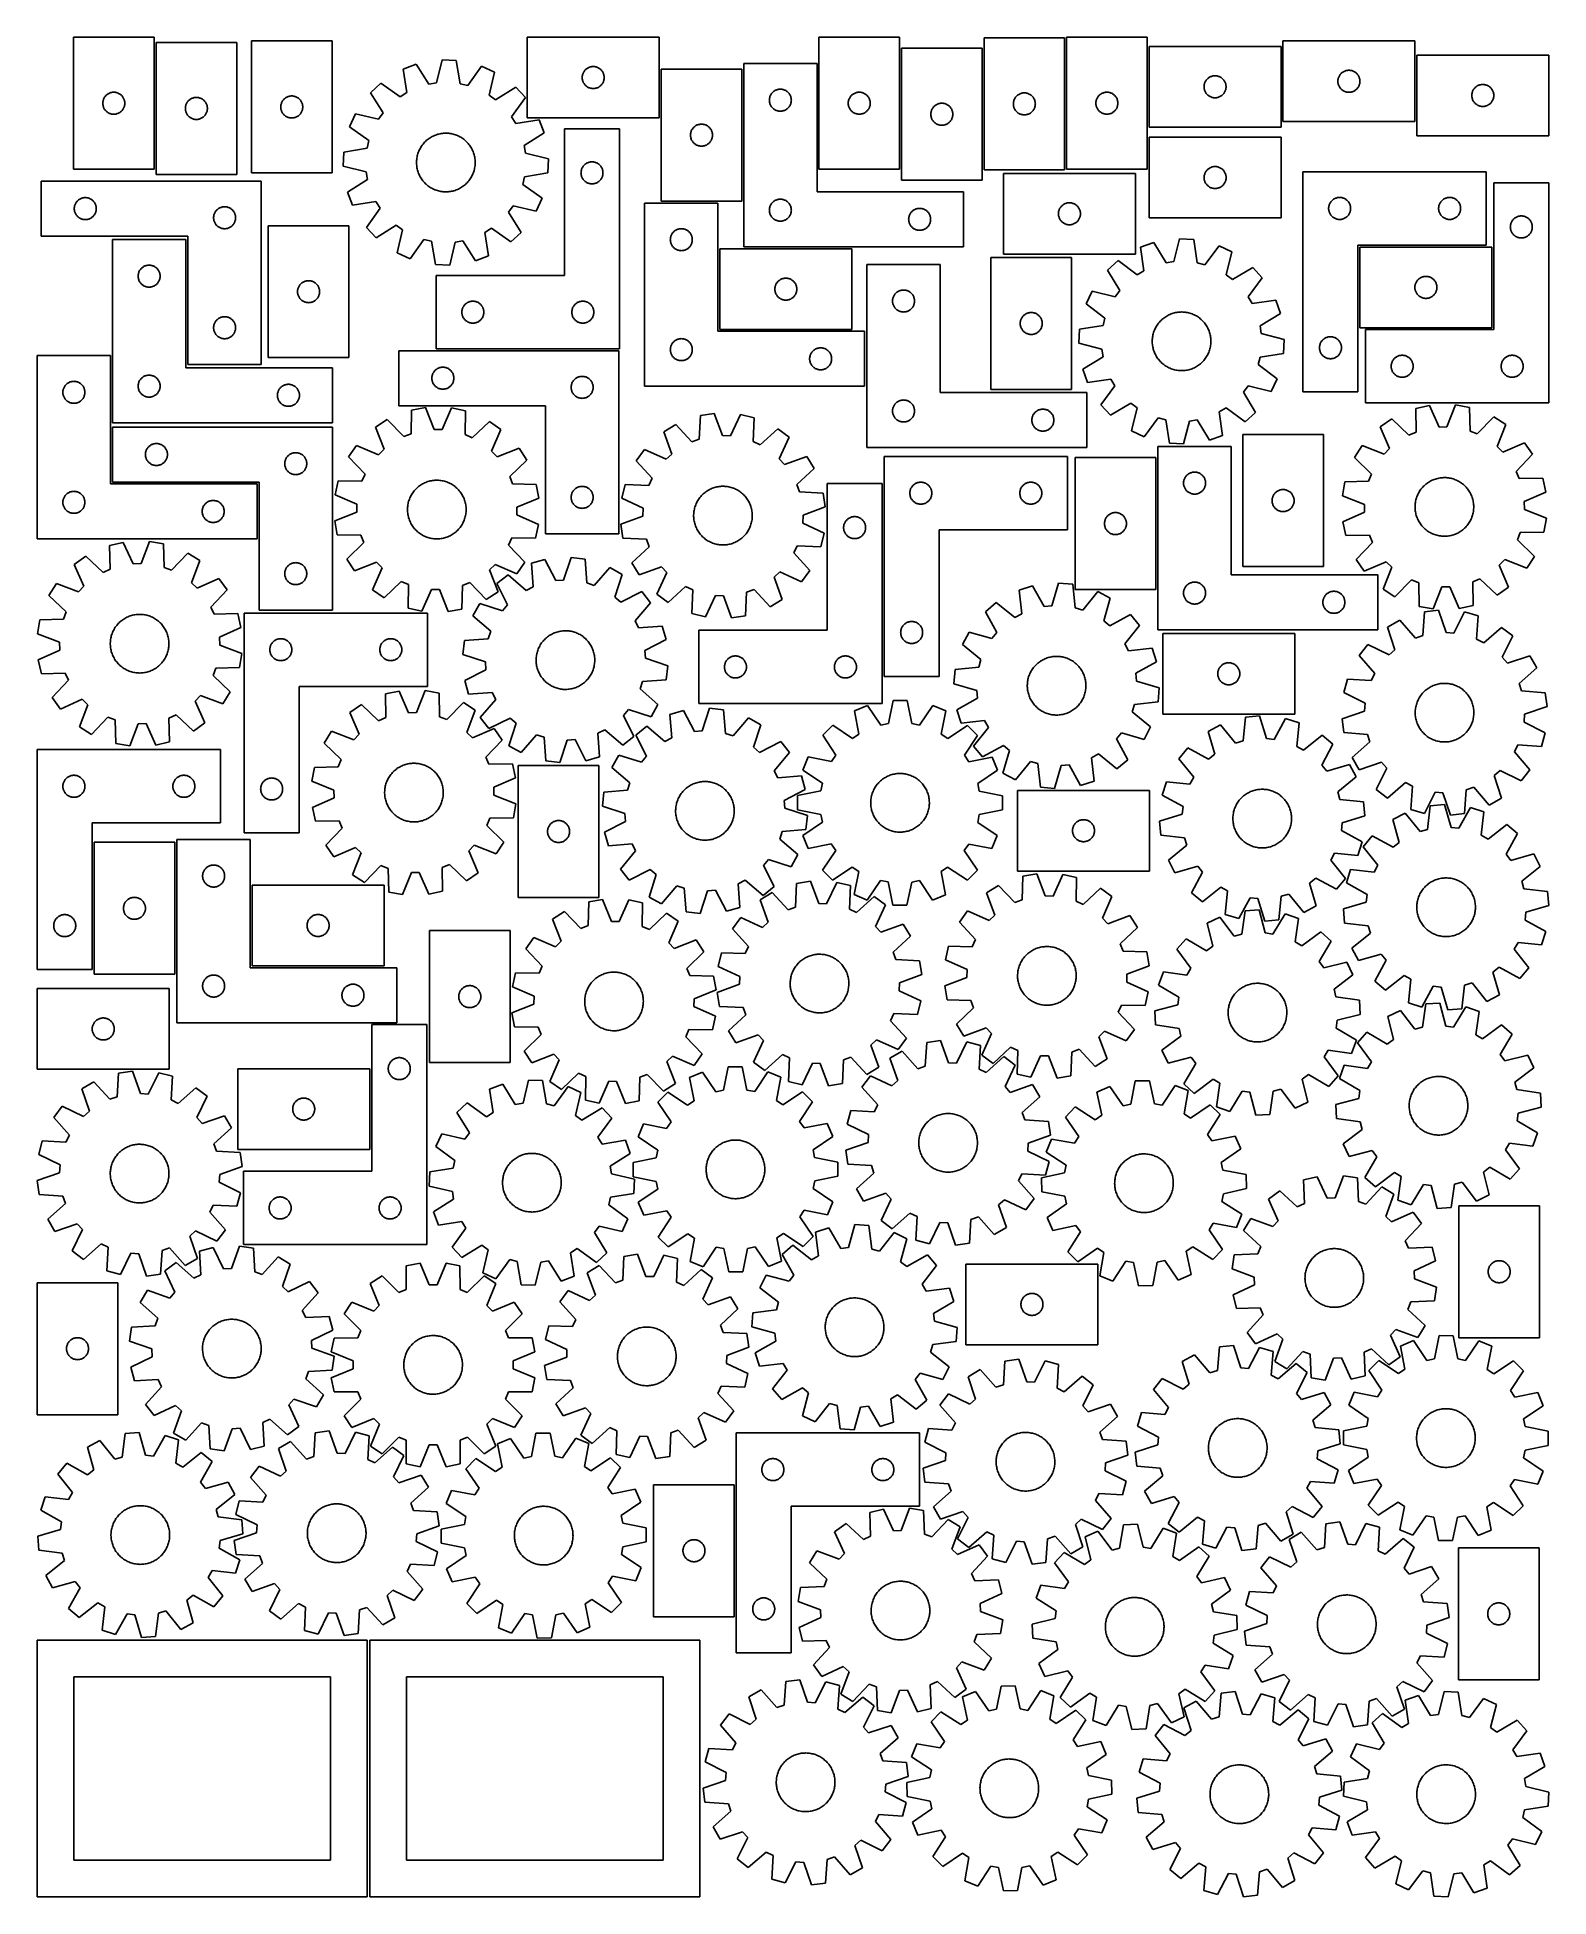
# Model space of a CAD drawing. Header units: millimetres. Extents: x 7 to 1243, y 7 to 1528.
import ezdxf

# ---------------------------------------------------------------- set-up
doc = ezdxf.new("R2010")
doc.units = ezdxf.units.MM
doc.layers.add('CUT', color=7, linetype='CONTINUOUS', true_color=0x000000)

msp = doc.modelspace()

# ---------------------------------------------------------------- linework, layer by layer
at = {"layer": 'CUT'}
for p, q in [((102.19467, 1528.190218), (36.19467, 1528.190218)), ((36.19467, 1528.190218), (36.19467, 1420.190218)), ((102.19467, 1420.190218), (102.19467, 1528.190218)), ((103.785974, 1523.925078), (103.785974, 1415.925078)), ((169.785974, 1523.925078), (103.785974, 1523.925078)), ((169.785974, 1415.925078), (169.785974, 1523.925078)), ((181.823449, 1525.126006), (181.823449, 1417.126006)), ((247.823449, 1525.126006), (181.823449, 1525.126006)), ((247.823449, 1417.126006), (247.823449, 1525.126006)), ((515.495269, 1528.207551), (407.495269, 1528.207551)), ((407.495269, 1528.207551), (407.495269, 1462.207551)), ((515.495269, 1462.207551), (515.495269, 1528.207551)), ((646.188501, 1528.214385), (646.188501, 1420.214385)), ((712.188501, 1528.214385), (646.188501, 1528.214385)), ((712.188501, 1420.214385), (712.188501, 1528.214385)), ((847.307188, 1527.662141), (781.307188, 1527.662141)), ((781.307188, 1527.662141), (781.307188, 1419.662141)), ((847.307188, 1419.662141), (847.307188, 1527.662141)), ((848.851831, 1528.227812), (848.851831, 1420.227812)), ((914.851831, 1528.227812), (848.851831, 1528.227812)), ((914.851831, 1420.227812), (914.851831, 1528.227812)), ((1133.895322, 1525.170933), (1025.895322, 1525.170933)), ((1025.895322, 1525.170933), (1025.895322, 1459.170933)), ((1133.895322, 1459.170933), (1133.895322, 1525.170933)), ((337.810357, 1509.624929), (333.367225, 1490.764892)), ((349.340877, 1509.260814), (337.810357, 1509.624929)), ((352.585207, 1490.15802), (349.340877, 1509.260814)), ((644.642669, 1506.683381), (584.642669, 1506.683381)), ((584.642669, 1506.683381), (584.642669, 1356.683381)), ((644.642669, 1401.683381), (644.642669, 1506.683381)), ((779.784514, 1519.18802), (713.784514, 1519.18802)), ((713.784514, 1519.18802), (713.784514, 1411.18802)), ((779.784514, 1411.18802), (779.784514, 1519.18802)), ((1024.375121, 1520.650422), (916.375121, 1520.650422)), ((916.375121, 1520.650422), (916.375121, 1454.650422)), ((1024.375121, 1454.650422), (1024.375121, 1520.650422)), ((1243.470624, 1513.537388), (1135.470624, 1513.537388)), ((1135.470624, 1513.537388), (1135.470624, 1447.537388)), ((1243.470624, 1447.537388), (1243.470624, 1513.537388)), ((316.716801, 1506.117291), (305.92465, 1502.04115)), ((305.92465, 1502.04115), (309.037154, 1482.916435)), ((327.024494, 1489.710162), (316.716801, 1506.117291)), ((370.171096, 1504.429295), (358.848753, 1488.705206)), ((380.684567, 1499.680358), (370.171096, 1504.429295)), ((376.371614, 1480.790126), (380.684567, 1499.680358)), ((452.495269, 1495.207551), (452.514538, 1495.796179)), ((452.514538, 1494.618923), (452.495269, 1495.207551)), ((452.514538, 1495.796179), (452.572265, 1496.382287)), ((452.572265, 1494.032815), (452.514538, 1494.618923)), ((452.572265, 1496.382287), (452.668201, 1496.963364)), ((452.668201, 1493.451738), (452.572265, 1494.032815)), ((452.668201, 1496.963364), (452.801936, 1497.536922)), ((452.801936, 1492.87818), (452.668201, 1493.451738)), ((452.801936, 1497.536922), (452.972897, 1498.100506)), ((452.972897, 1492.314596), (452.801936, 1492.87818)), ((452.972897, 1498.100506), (453.180353, 1498.651702)), ((453.180353, 1491.7634), (452.972897, 1492.314596)), ((453.180353, 1498.651702), (453.423414, 1499.188149)), ((453.423414, 1491.226953), (453.180353, 1491.7634)), ((453.423414, 1499.188149), (453.70104, 1499.707551)), ((453.70104, 1499.707551), (454.012042, 1500.207683)), ((454.012042, 1500.207683), (454.355089, 1500.686404)), ((454.355089, 1500.686404), (454.72871, 1501.141663)), ((454.72871, 1501.141663), (455.131308, 1501.571512)), ((455.131308, 1501.571512), (455.561156, 1501.974109)), ((455.561156, 1501.974109), (456.016416, 1502.347731)), ((456.016416, 1502.347731), (456.495136, 1502.690778)), ((456.495136, 1502.690778), (456.995269, 1503.00178)), ((456.995269, 1503.00178), (457.51467, 1503.279406)), ((457.51467, 1503.279406), (458.051118, 1503.522467)), ((458.051118, 1503.522467), (458.602313, 1503.729922)), ((458.602313, 1503.729922), (459.165897, 1503.900883)), ((459.165897, 1503.900883), (459.739456, 1504.034619)), ((459.739456, 1504.034619), (460.320533, 1504.130555)), ((460.320533, 1504.130555), (460.90664, 1504.188281)), ((460.90664, 1504.188281), (461.495269, 1504.207551)), ((461.495269, 1504.207551), (462.083897, 1504.188281)), ((462.083897, 1504.188281), (462.670004, 1504.130555)), ((462.670004, 1504.130555), (463.251081, 1504.034619)), ((463.251081, 1504.034619), (463.82464, 1503.900883)), ((463.82464, 1503.900883), (464.388224, 1503.729922)), ((464.388224, 1503.729922), (464.939419, 1503.522467)), ((464.939419, 1503.522467), (465.475867, 1503.279406)), ((465.475867, 1503.279406), (465.995269, 1503.00178)), ((465.995269, 1503.00178), (466.495401, 1502.690778)), ((466.495401, 1502.690778), (466.974121, 1502.347731)), ((466.974121, 1502.347731), (467.429381, 1501.974109)), ((467.429381, 1501.974109), (467.85923, 1501.571512)), ((467.85923, 1501.571512), (468.261827, 1501.141663)), ((468.261827, 1501.141663), (468.635449, 1500.686404)), ((468.635449, 1500.686404), (468.978495, 1500.207683)), ((468.978495, 1500.207683), (469.289497, 1499.707551)), ((469.289497, 1499.707551), (469.567123, 1499.188149)), ((469.567123, 1499.188149), (469.810184, 1498.651702)), ((469.810184, 1491.7634), (469.567123, 1491.226953)), ((469.810184, 1498.651702), (470.01764, 1498.100506)), ((470.01764, 1492.314596), (469.810184, 1491.7634)), ((470.01764, 1498.100506), (470.188601, 1497.536922)), ((470.188601, 1492.87818), (470.01764, 1492.314596)), ((470.188601, 1497.536922), (470.322336, 1496.963364)), ((470.322336, 1493.451738), (470.188601, 1492.87818)), ((470.322336, 1496.963364), (470.418272, 1496.382287)), ((470.418272, 1494.032815), (470.322336, 1493.451738)), ((470.418272, 1496.382287), (470.475999, 1495.796179)), ((470.475999, 1494.618923), (470.418272, 1494.032815)), ((470.475999, 1495.796179), (470.495269, 1495.207551)), ((470.495269, 1495.207551), (470.475999, 1494.618923)), ((517.116113, 1502.074736), (517.116113, 1394.074736)), ((583.116113, 1502.074736), (517.116113, 1502.074736)), ((583.116113, 1394.074736), (583.116113, 1502.074736)), ((962.060205, 1491.094573), (962.303266, 1491.63102)), ((962.303266, 1491.63102), (962.580892, 1492.150422)), ((962.580892, 1492.150422), (962.891894, 1492.650554)), ((962.891894, 1492.650554), (963.234941, 1493.129275)), ((963.234941, 1493.129275), (963.608563, 1493.584534)), ((963.608563, 1493.584534), (964.01116, 1494.014383)), ((964.01116, 1494.014383), (964.441009, 1494.41698)), ((964.441009, 1494.41698), (964.896268, 1494.790602)), ((964.896268, 1494.790602), (965.374989, 1495.133649)), ((965.374989, 1495.133649), (965.875121, 1495.444651)), ((965.875121, 1495.444651), (966.394523, 1495.722277)), ((966.394523, 1495.722277), (966.93097, 1495.965338)), ((966.93097, 1495.965338), (967.482166, 1496.172793)), ((967.482166, 1496.172793), (968.045749, 1496.343755)), ((968.045749, 1496.343755), (968.619308, 1496.47749)), ((968.619308, 1496.47749), (969.200385, 1496.573426)), ((969.200385, 1496.573426), (969.786493, 1496.631152)), ((969.786493, 1496.631152), (970.375121, 1496.650422)), ((970.375121, 1496.650422), (970.963749, 1496.631152)), ((970.963749, 1496.631152), (971.549857, 1496.573426)), ((971.549857, 1496.573426), (972.130934, 1496.47749)), ((972.130934, 1496.47749), (972.704492, 1496.343755)), ((972.704492, 1496.343755), (973.268076, 1496.172793)), ((973.268076, 1496.172793), (973.819272, 1495.965338)), ((973.819272, 1495.965338), (974.355719, 1495.722277)), ((974.355719, 1495.722277), (974.875121, 1495.444651)), ((974.875121, 1495.444651), (975.375253, 1495.133649)), ((975.375253, 1495.133649), (975.853974, 1494.790602)), ((975.853974, 1494.790602), (976.309233, 1494.41698)), ((976.309233, 1494.41698), (976.739082, 1494.014383)), ((976.739082, 1494.014383), (977.141679, 1493.584534)), ((977.141679, 1493.584534), (977.515301, 1493.129275)), ((977.515301, 1493.129275), (977.858347, 1492.650554)), ((977.858347, 1492.650554), (978.169349, 1492.150422)), ((978.169349, 1492.150422), (978.446976, 1491.63102)), ((978.446976, 1491.63102), (978.690037, 1491.094573)), ((1070.895322, 1492.170933), (1070.914591, 1492.759561)), ((1070.914591, 1491.582305), (1070.895322, 1492.170933)), ((1070.914591, 1492.759561), (1070.972318, 1493.345669)), ((1070.972318, 1490.996197), (1070.914591, 1491.582305)), ((1070.972318, 1493.345669), (1071.068254, 1493.926746)), ((1071.068254, 1493.926746), (1071.201989, 1494.500304)), ((1071.201989, 1494.500304), (1071.37295, 1495.063888)), ((1071.37295, 1495.063888), (1071.580406, 1495.615084)), ((1071.580406, 1495.615084), (1071.823467, 1496.151531)), ((1071.823467, 1496.151531), (1072.101093, 1496.670933)), ((1072.101093, 1496.670933), (1072.412095, 1497.171065)), ((1072.412095, 1497.171065), (1072.755142, 1497.649786)), ((1072.755142, 1497.649786), (1073.128763, 1498.105045)), ((1073.128763, 1498.105045), (1073.531361, 1498.534894)), ((1073.531361, 1498.534894), (1073.961209, 1498.937491)), ((1073.961209, 1498.937491), (1074.416469, 1499.311113)), ((1074.416469, 1499.311113), (1074.89519, 1499.654159)), ((1074.89519, 1499.654159), (1075.395322, 1499.965162)), ((1075.395322, 1499.965162), (1075.914723, 1500.242788)), ((1075.914723, 1500.242788), (1076.451171, 1500.485849)), ((1076.451171, 1500.485849), (1077.002366, 1500.693304)), ((1077.002366, 1500.693304), (1077.56595, 1500.864265)), ((1077.56595, 1500.864265), (1078.139509, 1500.998)), ((1078.139509, 1500.998), (1078.720586, 1501.093937)), ((1078.720586, 1501.093937), (1079.306694, 1501.151663)), ((1079.306694, 1501.151663), (1079.895322, 1501.170933)), ((1079.895322, 1501.170933), (1080.48395, 1501.151663)), ((1080.48395, 1501.151663), (1081.070057, 1501.093937)), ((1081.070057, 1501.093937), (1081.651135, 1500.998)), ((1081.651135, 1500.998), (1082.224693, 1500.864265)), ((1082.224693, 1500.864265), (1082.788277, 1500.693304)), ((1082.788277, 1500.693304), (1083.339473, 1500.485849)), ((1083.339473, 1500.485849), (1083.87592, 1500.242788)), ((1083.87592, 1500.242788), (1084.395322, 1499.965162)), ((1084.395322, 1499.965162), (1084.895454, 1499.654159)), ((1084.895454, 1499.654159), (1085.374175, 1499.311113)), ((1085.374175, 1499.311113), (1085.829434, 1498.937491)), ((1085.829434, 1498.937491), (1086.259283, 1498.534894)), ((1086.259283, 1498.534894), (1086.66188, 1498.105045)), ((1086.66188, 1498.105045), (1087.035502, 1497.649786)), ((1087.035502, 1497.649786), (1087.378548, 1497.171065)), ((1087.378548, 1497.171065), (1087.68955, 1496.670933)), ((1087.68955, 1496.670933), (1087.967176, 1496.151531)), ((1087.967176, 1496.151531), (1088.210237, 1495.615084)), ((1088.210237, 1495.615084), (1088.417693, 1495.063888)), ((1088.417693, 1495.063888), (1088.588654, 1494.500304)), ((1088.588654, 1494.500304), (1088.722389, 1493.926746)), ((1088.722389, 1493.926746), (1088.818325, 1493.345669)), ((1088.818325, 1493.345669), (1088.876052, 1492.759561)), ((1088.876052, 1491.582305), (1088.818325, 1490.996197)), ((1088.876052, 1492.759561), (1088.895322, 1492.170933)), ((1088.895322, 1492.170933), (1088.876052, 1491.582305)), ((60.367603, 1475.946031), (60.501338, 1476.519589)), ((60.501338, 1476.519589), (60.672299, 1477.083173)), ((60.672299, 1477.083173), (60.879754, 1477.634369)), ((60.879754, 1477.634369), (61.122815, 1478.170816)), ((61.122815, 1478.170816), (61.400441, 1478.690218)), ((61.400441, 1478.690218), (61.711444, 1479.19035)), ((61.711444, 1479.19035), (62.05449, 1479.669071)), ((62.05449, 1479.669071), (62.428112, 1480.12433)), ((62.428112, 1480.12433), (62.830709, 1480.554179)), ((62.830709, 1480.554179), (63.260558, 1480.956776)), ((63.260558, 1480.956776), (63.715817, 1481.330398)), ((63.715817, 1481.330398), (64.194538, 1481.673444)), ((64.194538, 1481.673444), (64.69467, 1481.984446)), ((64.69467, 1481.984446), (65.214072, 1482.262072)), ((65.214072, 1482.262072), (65.750519, 1482.505133)), ((65.750519, 1482.505133), (66.301715, 1482.712589)), ((66.301715, 1482.712589), (66.865299, 1482.88355)), ((66.865299, 1482.88355), (67.438857, 1483.017285)), ((67.438857, 1483.017285), (68.019934, 1483.113221)), ((68.019934, 1483.113221), (68.606042, 1483.170948)), ((68.606042, 1483.170948), (69.19467, 1483.190218)), ((69.19467, 1483.190218), (69.783298, 1483.170948)), ((69.783298, 1483.170948), (70.369406, 1483.113221)), ((70.369406, 1483.113221), (70.950483, 1483.017285)), ((70.950483, 1483.017285), (71.524041, 1482.88355)), ((71.524041, 1482.88355), (72.087625, 1482.712589)), ((72.087625, 1482.712589), (72.638821, 1482.505133)), ((72.638821, 1482.505133), (73.175268, 1482.262072)), ((73.175268, 1482.262072), (73.69467, 1481.984446)), ((73.69467, 1481.984446), (74.194802, 1481.673444)), ((74.194802, 1481.673444), (74.673523, 1481.330398)), ((74.673523, 1481.330398), (75.128782, 1480.956776)), ((75.128782, 1480.956776), (75.558631, 1480.554179)), ((75.558631, 1480.554179), (75.961228, 1480.12433)), ((75.961228, 1480.12433), (76.33485, 1479.669071)), ((76.33485, 1479.669071), (76.677897, 1479.19035)), ((76.677897, 1479.19035), (76.988899, 1478.690218)), ((76.988899, 1478.690218), (77.266525, 1478.170816)), ((77.266525, 1478.170816), (77.509586, 1477.634369)), ((77.509586, 1477.634369), (77.717041, 1477.083173)), ((77.717041, 1477.083173), (77.888002, 1476.519589)), ((77.888002, 1476.519589), (78.021738, 1475.946031)), ((130.019416, 1475.85919), (130.422013, 1476.289039)), ((130.422013, 1476.289039), (130.851862, 1476.691636)), ((130.851862, 1476.691636), (131.307121, 1477.065258)), ((131.307121, 1477.065258), (131.785842, 1477.408305)), ((131.785842, 1477.408305), (132.285974, 1477.719307)), ((132.285974, 1477.719307), (132.805376, 1477.996933)), ((132.805376, 1477.996933), (133.341823, 1478.239994)), ((133.341823, 1478.239994), (133.893019, 1478.447449)), ((133.893019, 1478.447449), (134.456602, 1478.61841)), ((134.456602, 1478.61841), (135.030161, 1478.752146)), ((135.030161, 1478.752146), (135.611238, 1478.848082)), ((135.611238, 1478.848082), (136.197346, 1478.905808)), ((136.197346, 1478.905808), (136.785974, 1478.925078)), ((136.785974, 1478.925078), (137.374602, 1478.905808)), ((137.374602, 1478.905808), (137.96071, 1478.848082)), ((137.96071, 1478.848082), (138.541787, 1478.752146)), ((138.541787, 1478.752146), (139.115345, 1478.61841)), ((139.115345, 1478.61841), (139.678929, 1478.447449)), ((139.678929, 1478.447449), (140.230125, 1478.239994)), ((140.230125, 1478.239994), (140.766572, 1477.996933)), ((140.766572, 1477.996933), (141.285974, 1477.719307)), ((141.285974, 1477.719307), (141.786106, 1477.408305)), ((141.786106, 1477.408305), (142.264827, 1477.065258)), ((142.264827, 1477.065258), (142.720086, 1476.691636)), ((142.720086, 1476.691636), (143.149935, 1476.289039)), ((143.149935, 1476.289039), (143.552532, 1475.85919)), ((207.029221, 1475.626006), (207.340223, 1476.126138)), ((207.340223, 1476.126138), (207.683269, 1476.604859)), ((207.683269, 1476.604859), (208.056891, 1477.060118)), ((208.056891, 1477.060118), (208.459488, 1477.489967)), ((208.459488, 1477.489967), (208.889337, 1477.892564)), ((208.889337, 1477.892564), (209.344597, 1478.266186)), ((209.344597, 1478.266186), (209.823317, 1478.609232)), ((209.823317, 1478.609232), (210.323449, 1478.920234)), ((210.323449, 1478.920234), (210.842851, 1479.19786)), ((210.842851, 1479.19786), (211.379299, 1479.440922)), ((211.379299, 1479.440922), (211.930494, 1479.648377)), ((211.930494, 1479.648377), (212.494078, 1479.819338)), ((212.494078, 1479.819338), (213.067637, 1479.953073)), ((213.067637, 1479.953073), (213.648714, 1480.04901)), ((213.648714, 1480.04901), (214.234821, 1480.106736)), ((214.234821, 1480.106736), (214.823449, 1480.126006)), ((214.823449, 1480.126006), (215.412078, 1480.106736)), ((215.412078, 1480.106736), (215.998185, 1480.04901)), ((215.998185, 1480.04901), (216.579262, 1479.953073)), ((216.579262, 1479.953073), (217.152821, 1479.819338)), ((217.152821, 1479.819338), (217.716405, 1479.648377)), ((217.716405, 1479.648377), (218.2676, 1479.440922)), ((218.2676, 1479.440922), (218.804048, 1479.19786)), ((218.804048, 1479.19786), (219.323449, 1478.920234)), ((219.323449, 1478.920234), (219.823582, 1478.609232)), ((219.823582, 1478.609232), (220.302302, 1478.266186)), ((220.302302, 1478.266186), (220.757562, 1477.892564)), ((220.757562, 1477.892564), (221.187411, 1477.489967)), ((221.187411, 1477.489967), (221.590008, 1477.060118)), ((221.590008, 1477.060118), (221.96363, 1476.604859)), ((221.96363, 1476.604859), (222.306676, 1476.126138)), ((222.306676, 1476.126138), (222.617678, 1475.626006)), ((287.77906, 1490.728361), (279.368284, 1482.83252)), ((279.368284, 1482.83252), (289.562575, 1466.354691)), ((303.580863, 1479.514734), (287.77906, 1490.728361)), ((309.037154, 1482.916435), (303.580863, 1479.514734)), ((333.367225, 1490.764892), (327.024494, 1489.710162)), ((358.848753, 1488.705206), (352.585207, 1490.15802)), ((381.602408, 1477.050945), (376.371614, 1480.790126)), ((398.080237, 1487.245236), (381.602408, 1477.050945)), ((394.762451, 1463.032657), (405.976078, 1478.83446)), ((405.976078, 1478.83446), (398.080237, 1487.245236)), ((453.70104, 1490.707551), (453.423414, 1491.226953)), ((454.012042, 1490.207419), (453.70104, 1490.707551)), ((454.355089, 1489.728698), (454.012042, 1490.207419)), ((454.72871, 1489.273439), (454.355089, 1489.728698)), ((455.131308, 1488.84359), (454.72871, 1489.273439)), ((455.561156, 1488.440993), (455.131308, 1488.84359)), ((456.016416, 1488.067371), (455.561156, 1488.440993)), ((456.495136, 1487.724324), (456.016416, 1488.067371)), ((456.995269, 1487.413322), (456.495136, 1487.724324)), ((457.51467, 1487.135696), (456.995269, 1487.413322)), ((458.051118, 1486.892635), (457.51467, 1487.135696)), ((458.602313, 1486.68518), (458.051118, 1486.892635)), ((459.165897, 1486.514219), (458.602313, 1486.68518)), ((459.739456, 1486.380483), (459.165897, 1486.514219)), ((460.320533, 1486.284547), (459.739456, 1486.380483)), ((460.90664, 1486.226821), (460.320533, 1486.284547)), ((461.495269, 1486.207551), (460.90664, 1486.226821)), ((462.083897, 1486.226821), (461.495269, 1486.207551)), ((462.670004, 1486.284547), (462.083897, 1486.226821)), ((463.251081, 1486.380483), (462.670004, 1486.284547)), ((463.82464, 1486.514219), (463.251081, 1486.380483)), ((464.388224, 1486.68518), (463.82464, 1486.514219)), ((464.939419, 1486.892635), (464.388224, 1486.68518)), ((465.475867, 1487.135696), (464.939419, 1486.892635)), ((465.995269, 1487.413322), (465.475867, 1487.135696)), ((466.495401, 1487.724324), (465.995269, 1487.413322)), ((466.974121, 1488.067371), (466.495401, 1487.724324)), ((467.429381, 1488.440993), (466.974121, 1488.067371)), ((467.85923, 1488.84359), (467.429381, 1488.440993)), ((468.261827, 1489.273439), (467.85923, 1488.84359)), ((468.635449, 1489.728698), (468.261827, 1489.273439)), ((468.978495, 1490.207419), (468.635449, 1489.728698)), ((469.289497, 1490.707551), (468.978495, 1490.207419)), ((469.567123, 1491.226953), (469.289497, 1490.707551)), ((605.642669, 1476.683381), (605.661938, 1477.272009)), ((605.661938, 1476.094753), (605.642669, 1476.683381)), ((605.661938, 1477.272009), (605.719665, 1477.858117)), ((605.719665, 1475.508645), (605.661938, 1476.094753)), ((605.719665, 1477.858117), (605.815601, 1478.439194)), ((605.815601, 1478.439194), (605.949336, 1479.012752)), ((605.949336, 1479.012752), (606.120298, 1479.576336)), ((606.120298, 1479.576336), (606.327753, 1480.127532)), ((606.327753, 1480.127532), (606.570814, 1480.663979)), ((606.570814, 1480.663979), (606.84844, 1481.183381)), ((606.84844, 1481.183381), (607.159442, 1481.683513)), ((607.159442, 1481.683513), (607.502489, 1482.162234)), ((607.502489, 1482.162234), (607.87611, 1482.617493)), ((607.87611, 1482.617493), (608.278708, 1483.047342)), ((608.278708, 1483.047342), (608.708556, 1483.449939)), ((608.708556, 1483.449939), (609.163816, 1483.823561)), ((609.163816, 1483.823561), (609.642537, 1484.166607)), ((609.642537, 1484.166607), (610.142669, 1484.47761)), ((610.142669, 1484.47761), (610.662071, 1484.755236)), ((610.662071, 1484.755236), (611.198518, 1484.998297)), ((611.198518, 1484.998297), (611.749714, 1485.205752)), ((611.749714, 1485.205752), (612.313297, 1485.376713)), ((612.313297, 1485.376713), (612.886856, 1485.510448)), ((612.886856, 1485.510448), (613.467933, 1485.606385)), ((613.467933, 1485.606385), (614.054041, 1485.664111)), ((614.054041, 1485.664111), (614.642669, 1485.683381)), ((614.642669, 1485.683381), (615.231297, 1485.664111)), ((615.231297, 1485.664111), (615.817404, 1485.606385)), ((615.817404, 1485.606385), (616.398482, 1485.510448)), ((616.398482, 1485.510448), (616.97204, 1485.376713)), ((616.97204, 1485.376713), (617.535624, 1485.205752)), ((617.535624, 1485.205752), (618.08682, 1484.998297)), ((618.08682, 1484.998297), (618.623267, 1484.755236)), ((618.623267, 1484.755236), (619.142669, 1484.47761)), ((619.142669, 1484.47761), (619.642801, 1484.166607)), ((619.642801, 1484.166607), (620.121522, 1483.823561)), ((620.121522, 1483.823561), (620.576781, 1483.449939)), ((620.576781, 1483.449939), (621.00663, 1483.047342)), ((621.00663, 1483.047342), (621.409227, 1482.617493)), ((621.409227, 1482.617493), (621.782849, 1482.162234)), ((621.782849, 1482.162234), (622.125895, 1481.683513)), ((622.125895, 1481.683513), (622.436897, 1481.183381)), ((622.436897, 1481.183381), (622.714523, 1480.663979)), ((622.714523, 1480.663979), (622.957585, 1480.127532)), ((622.957585, 1480.127532), (623.16504, 1479.576336)), ((623.16504, 1479.576336), (623.336001, 1479.012752)), ((623.336001, 1479.012752), (623.469736, 1478.439194)), ((623.469736, 1478.439194), (623.565672, 1477.858117)), ((623.565672, 1477.858117), (623.623399, 1477.272009)), ((623.623399, 1476.094753), (623.565672, 1475.508645)), ((623.623399, 1477.272009), (623.642669, 1476.683381)), ((623.642669, 1476.683381), (623.623399, 1476.094753)), ((670.361433, 1475.970198), (670.495168, 1476.543756)), ((670.495168, 1476.543756), (670.66613, 1477.10734)), ((670.66613, 1477.10734), (670.873585, 1477.658536)), ((670.873585, 1477.658536), (671.116646, 1478.194983)), ((671.116646, 1478.194983), (671.394272, 1478.714385)), ((671.394272, 1478.714385), (671.705274, 1479.214517)), ((671.705274, 1479.214517), (672.048321, 1479.693238)), ((672.048321, 1479.693238), (672.421942, 1480.148497)), ((672.421942, 1480.148497), (672.82454, 1480.578346)), ((672.82454, 1480.578346), (673.254388, 1480.980943)), ((673.254388, 1480.980943), (673.709648, 1481.354565)), ((673.709648, 1481.354565), (674.188369, 1481.697611)), ((674.188369, 1481.697611), (674.688501, 1482.008613)), ((674.688501, 1482.008613), (675.207903, 1482.286239)), ((675.207903, 1482.286239), (675.74435, 1482.5293)), ((675.74435, 1482.5293), (676.295546, 1482.736756)), ((676.295546, 1482.736756), (676.859129, 1482.907717)), ((676.859129, 1482.907717), (677.432688, 1483.041452)), ((677.432688, 1483.041452), (678.013765, 1483.137388)), ((678.013765, 1483.137388), (678.599873, 1483.195115)), ((678.599873, 1483.195115), (679.188501, 1483.214385)), ((679.188501, 1483.214385), (679.777129, 1483.195115)), ((679.777129, 1483.195115), (680.363236, 1483.137388)), ((680.363236, 1483.137388), (680.944314, 1483.041452)), ((680.944314, 1483.041452), (681.517872, 1482.907717)), ((681.517872, 1482.907717), (682.081456, 1482.736756)), ((682.081456, 1482.736756), (682.632652, 1482.5293)), ((682.632652, 1482.5293), (683.169099, 1482.286239)), ((683.169099, 1482.286239), (683.688501, 1482.008613)), ((683.688501, 1482.008613), (684.188633, 1481.697611)), ((684.188633, 1481.697611), (684.667354, 1481.354565)), ((684.667354, 1481.354565), (685.122613, 1480.980943)), ((685.122613, 1480.980943), (685.552462, 1480.578346)), ((685.552462, 1480.578346), (685.955059, 1480.148497)), ((685.955059, 1480.148497), (686.328681, 1479.693238)), ((686.328681, 1479.693238), (686.671727, 1479.214517)), ((686.671727, 1479.214517), (686.982729, 1478.714385)), ((686.982729, 1478.714385), (687.260355, 1478.194983)), ((687.260355, 1478.194983), (687.503417, 1477.658536)), ((687.503417, 1477.658536), (687.710872, 1477.10734)), ((687.710872, 1477.10734), (687.881833, 1476.543756)), ((687.881833, 1476.543756), (688.015568, 1475.970198)), ((805.613856, 1475.991513), (805.784817, 1476.555097)), ((805.784817, 1476.555097), (805.992273, 1477.106292)), ((805.992273, 1477.106292), (806.235334, 1477.64274)), ((806.235334, 1477.64274), (806.51296, 1478.162141)), ((806.51296, 1478.162141), (806.823962, 1478.662274)), ((806.823962, 1478.662274), (807.167008, 1479.140994)), ((807.167008, 1479.140994), (807.54063, 1479.596254)), ((807.54063, 1479.596254), (807.943227, 1480.026103)), ((807.943227, 1480.026103), (808.373076, 1480.4287)), ((808.373076, 1480.4287), (808.828335, 1480.802322)), ((808.828335, 1480.802322), (809.307056, 1481.145368)), ((809.307056, 1481.145368), (809.807188, 1481.45637)), ((809.807188, 1481.45637), (810.32659, 1481.733996)), ((810.32659, 1481.733996), (810.863037, 1481.977057)), ((810.863037, 1481.977057), (811.414233, 1482.184513)), ((811.414233, 1482.184513), (811.977817, 1482.355474)), ((811.977817, 1482.355474), (812.551375, 1482.489209)), ((812.551375, 1482.489209), (813.132453, 1482.585145)), ((813.132453, 1482.585145), (813.71856, 1482.642872)), ((813.71856, 1482.642872), (814.307188, 1482.662141)), ((814.307188, 1482.662141), (814.895817, 1482.642872)), ((814.895817, 1482.642872), (815.481924, 1482.585145)), ((815.481924, 1482.585145), (816.063001, 1482.489209)), ((816.063001, 1482.489209), (816.63656, 1482.355474)), ((816.63656, 1482.355474), (817.200144, 1482.184513)), ((817.200144, 1482.184513), (817.751339, 1481.977057)), ((817.751339, 1481.977057), (818.287787, 1481.733996)), ((818.287787, 1481.733996), (818.807188, 1481.45637)), ((818.807188, 1481.45637), (819.30732, 1481.145368)), ((819.30732, 1481.145368), (819.786041, 1480.802322)), ((819.786041, 1480.802322), (820.241301, 1480.4287)), ((820.241301, 1480.4287), (820.671149, 1480.026103)), ((820.671149, 1480.026103), (821.073747, 1479.596254)), ((821.073747, 1479.596254), (821.447368, 1479.140994)), ((821.447368, 1479.140994), (821.790415, 1478.662274)), ((821.790415, 1478.662274), (822.101417, 1478.162141)), ((822.101417, 1478.162141), (822.379043, 1477.64274)), ((822.379043, 1477.64274), (822.622104, 1477.106292)), ((822.622104, 1477.106292), (822.82956, 1476.555097)), ((822.82956, 1476.555097), (823.000521, 1475.991513)), ((873.024763, 1475.983625), (873.158498, 1476.557184)), ((873.158498, 1476.557184), (873.32946, 1477.120768)), ((873.32946, 1477.120768), (873.536915, 1477.671963)), ((873.536915, 1477.671963), (873.779976, 1478.208411)), ((873.779976, 1478.208411), (874.057602, 1478.727812)), ((874.057602, 1478.727812), (874.368604, 1479.227945)), ((874.368604, 1479.227945), (874.711651, 1479.706665)), ((874.711651, 1479.706665), (875.085273, 1480.161925)), ((875.085273, 1480.161925), (875.48787, 1480.591773)), ((875.48787, 1480.591773), (875.917719, 1480.994371)), ((875.917719, 1480.994371), (876.372978, 1481.367992)), ((876.372978, 1481.367992), (876.851699, 1481.711039)), ((876.851699, 1481.711039), (877.351831, 1482.022041)), ((877.351831, 1482.022041), (877.871233, 1482.299667)), ((877.871233, 1482.299667), (878.40768, 1482.542728)), ((878.40768, 1482.542728), (878.958876, 1482.750184)), ((878.958876, 1482.750184), (879.522459, 1482.921145)), ((879.522459, 1482.921145), (880.096018, 1483.05488)), ((880.096018, 1483.05488), (880.677095, 1483.150816)), ((880.677095, 1483.150816), (881.263203, 1483.208543)), ((881.263203, 1483.208543), (881.851831, 1483.227812)), ((881.851831, 1483.227812), (882.440459, 1483.208543)), ((882.440459, 1483.208543), (883.026567, 1483.150816)), ((883.026567, 1483.150816), (883.607644, 1483.05488)), ((883.607644, 1483.05488), (884.181202, 1482.921145)), ((884.181202, 1482.921145), (884.744786, 1482.750184)), ((884.744786, 1482.750184), (885.295982, 1482.542728)), ((885.295982, 1482.542728), (885.832429, 1482.299667)), ((885.832429, 1482.299667), (886.351831, 1482.022041)), ((886.351831, 1482.022041), (886.851963, 1481.711039)), ((886.851963, 1481.711039), (887.330684, 1481.367992)), ((887.330684, 1481.367992), (887.785943, 1480.994371)), ((887.785943, 1480.994371), (888.215792, 1480.591773)), ((888.215792, 1480.591773), (888.618389, 1480.161925)), ((888.618389, 1480.161925), (888.992011, 1479.706665)), ((888.992011, 1479.706665), (889.335057, 1479.227945)), ((889.335057, 1479.227945), (889.646059, 1478.727812)), ((889.646059, 1478.727812), (889.923686, 1478.208411)), ((889.923686, 1478.208411), (890.166747, 1477.671963)), ((890.166747, 1477.671963), (890.374202, 1477.120768)), ((890.374202, 1477.120768), (890.545163, 1476.557184)), ((890.545163, 1476.557184), (890.678898, 1475.983625)), ((961.375121, 1487.650422), (961.394391, 1488.23905)), ((961.394391, 1487.061794), (961.375121, 1487.650422)), ((961.394391, 1488.23905), (961.452117, 1488.825158)), ((961.452117, 1486.475686), (961.394391, 1487.061794)), ((961.452117, 1488.825158), (961.548053, 1489.406235)), ((961.548053, 1485.894609), (961.452117, 1486.475686)), ((961.548053, 1489.406235), (961.681788, 1489.979794)), ((961.681788, 1485.321051), (961.548053, 1485.894609)), ((961.681788, 1489.979794), (961.85275, 1490.543377)), ((961.85275, 1484.757467), (961.681788, 1485.321051)), ((961.85275, 1490.543377), (962.060205, 1491.094573)), ((962.060205, 1484.206271), (961.85275, 1484.757467)), ((962.303266, 1483.669824), (962.060205, 1484.206271)), ((962.580892, 1483.150422), (962.303266, 1483.669824)), ((962.891894, 1482.65029), (962.580892, 1483.150422)), ((963.234941, 1482.171569), (962.891894, 1482.65029)), ((963.608563, 1481.71631), (963.234941, 1482.171569)), ((964.01116, 1481.286461), (963.608563, 1481.71631)), ((964.441009, 1480.883864), (964.01116, 1481.286461)), ((964.896268, 1480.510242), (964.441009, 1480.883864)), ((965.374989, 1480.167196), (964.896268, 1480.510242)), ((965.875121, 1479.856193), (965.374989, 1480.167196)), ((966.394523, 1479.578567), (965.875121, 1479.856193)), ((966.93097, 1479.335506), (966.394523, 1479.578567)), ((967.482166, 1479.128051), (966.93097, 1479.335506)), ((968.045749, 1478.95709), (967.482166, 1479.128051)), ((968.619308, 1478.823355), (968.045749, 1478.95709)), ((969.200385, 1478.727418), (968.619308, 1478.823355)), ((969.786493, 1478.669692), (969.200385, 1478.727418)), ((970.375121, 1478.650422), (969.786493, 1478.669692)), ((970.963749, 1478.669692), (970.375121, 1478.650422)), ((971.549857, 1478.727418), (970.963749, 1478.669692)), ((972.130934, 1478.823355), (971.549857, 1478.727418)), ((972.704492, 1478.95709), (972.130934, 1478.823355)), ((973.268076, 1479.128051), (972.704492, 1478.95709)), ((973.819272, 1479.335506), (973.268076, 1479.128051)), ((974.355719, 1479.578567), (973.819272, 1479.335506)), ((974.875121, 1479.856193), (974.355719, 1479.578567)), ((975.375253, 1480.167196), (974.875121, 1479.856193)), ((975.853974, 1480.510242), (975.375253, 1480.167196)), ((976.309233, 1480.883864), (975.853974, 1480.510242)), ((976.739082, 1481.286461), (976.309233, 1480.883864)), ((977.141679, 1481.71631), (976.739082, 1481.286461)), ((977.515301, 1482.171569), (977.141679, 1481.71631)), ((977.858347, 1482.65029), (977.515301, 1482.171569)), ((978.169349, 1483.150422), (977.858347, 1482.65029)), ((978.446976, 1483.669824), (978.169349, 1483.150422)), ((978.690037, 1484.206271), (978.446976, 1483.669824)), ((978.690037, 1491.094573), (978.897492, 1490.543377)), ((978.897492, 1484.757467), (978.690037, 1484.206271)), ((978.897492, 1490.543377), (979.068453, 1489.979794)), ((979.068453, 1485.321051), (978.897492, 1484.757467)), ((979.068453, 1489.979794), (979.202188, 1489.406235)), ((979.202188, 1485.894609), (979.068453, 1485.321051)), ((979.202188, 1489.406235), (979.298125, 1488.825158)), ((979.298125, 1486.475686), (979.202188, 1485.894609)), ((979.298125, 1488.825158), (979.355851, 1488.23905)), ((979.355851, 1487.061794), (979.298125, 1486.475686)), ((979.355851, 1488.23905), (979.375121, 1487.650422)), ((979.375121, 1487.650422), (979.355851, 1487.061794)), ((1071.068254, 1490.41512), (1070.972318, 1490.996197)), ((1071.201989, 1489.841562), (1071.068254, 1490.41512)), ((1071.37295, 1489.277978), (1071.201989, 1489.841562)), ((1071.580406, 1488.726782), (1071.37295, 1489.277978)), ((1071.823467, 1488.190335), (1071.580406, 1488.726782)), ((1072.101093, 1487.670933), (1071.823467, 1488.190335)), ((1072.412095, 1487.170801), (1072.101093, 1487.670933)), ((1072.755142, 1486.69208), (1072.412095, 1487.170801)), ((1073.128763, 1486.236821), (1072.755142, 1486.69208)), ((1073.531361, 1485.806972), (1073.128763, 1486.236821)), ((1073.961209, 1485.404375), (1073.531361, 1485.806972)), ((1074.416469, 1485.030753), (1073.961209, 1485.404375)), ((1074.89519, 1484.687706), (1074.416469, 1485.030753)), ((1075.395322, 1484.376704), (1074.89519, 1484.687706)), ((1075.914723, 1484.099078), (1075.395322, 1484.376704)), ((1076.451171, 1483.856017), (1075.914723, 1484.099078)), ((1077.002366, 1483.648562), (1076.451171, 1483.856017)), ((1077.56595, 1483.4776), (1077.002366, 1483.648562)), ((1078.139509, 1483.343865), (1077.56595, 1483.4776)), ((1078.720586, 1483.247929), (1078.139509, 1483.343865)), ((1079.306694, 1483.190203), (1078.720586, 1483.247929)), ((1079.895322, 1483.170933), (1079.306694, 1483.190203)), ((1080.48395, 1483.190203), (1079.895322, 1483.170933)), ((1081.070057, 1483.247929), (1080.48395, 1483.190203)), ((1081.651135, 1483.343865), (1081.070057, 1483.247929)), ((1082.224693, 1483.4776), (1081.651135, 1483.343865)), ((1082.788277, 1483.648562), (1082.224693, 1483.4776)), ((1083.339473, 1483.856017), (1082.788277, 1483.648562)), ((1083.87592, 1484.099078), (1083.339473, 1483.856017)), ((1084.395322, 1484.376704), (1083.87592, 1484.099078)), ((1084.895454, 1484.687706), (1084.395322, 1484.376704)), ((1085.374175, 1485.030753), (1084.895454, 1484.687706)), ((1085.829434, 1485.404375), (1085.374175, 1485.030753)), ((1086.259283, 1485.806972), (1085.829434, 1485.404375)), ((1086.66188, 1486.236821), (1086.259283, 1485.806972)), ((1087.035502, 1486.69208), (1086.66188, 1486.236821)), ((1087.378548, 1487.170801), (1087.035502, 1486.69208)), ((1087.68955, 1487.670933), (1087.378548, 1487.170801)), ((1087.967176, 1488.190335), (1087.68955, 1487.670933)), ((1088.210237, 1488.726782), (1087.967176, 1488.190335)), ((1088.417693, 1489.277978), (1088.210237, 1488.726782)), ((1088.588654, 1489.841562), (1088.417693, 1489.277978)), ((1088.722389, 1490.41512), (1088.588654, 1489.841562)), ((1088.818325, 1490.996197), (1088.722389, 1490.41512)), ((1180.470624, 1480.537388), (1180.489893, 1481.126016)), ((1180.489893, 1479.94876), (1180.470624, 1480.537388)), ((1180.489893, 1481.126016), (1180.54762, 1481.712124)), ((1180.54762, 1479.362652), (1180.489893, 1479.94876)), ((1180.54762, 1481.712124), (1180.643556, 1482.293201)), ((1180.643556, 1478.781575), (1180.54762, 1479.362652)), ((1180.643556, 1482.293201), (1180.777291, 1482.866759)), ((1180.777291, 1478.208017), (1180.643556, 1478.781575)), ((1180.777291, 1482.866759), (1180.948253, 1483.430343)), ((1180.948253, 1477.644433), (1180.777291, 1478.208017)), ((1180.948253, 1483.430343), (1181.155708, 1483.981539)), ((1181.155708, 1477.093237), (1180.948253, 1477.644433)), ((1181.155708, 1483.981539), (1181.398769, 1484.517986)), ((1181.398769, 1476.55679), (1181.155708, 1477.093237)), ((1181.398769, 1484.517986), (1181.676395, 1485.037388)), ((1181.676395, 1476.037388), (1181.398769, 1476.55679)), ((1181.676395, 1485.037388), (1181.987397, 1485.53752)), ((1181.987397, 1485.53752), (1182.330444, 1486.016241)), ((1182.330444, 1486.016241), (1182.704066, 1486.4715)), ((1182.704066, 1486.4715), (1183.106663, 1486.901349)), ((1183.106663, 1486.901349), (1183.536511, 1487.303946)), ((1183.536511, 1487.303946), (1183.991771, 1487.677568)), ((1183.991771, 1487.677568), (1184.470492, 1488.020615)), ((1184.470492, 1488.020615), (1184.970624, 1488.331617)), ((1184.970624, 1488.331617), (1185.490026, 1488.609243)), ((1185.490026, 1488.609243), (1186.026473, 1488.852304)), ((1186.026473, 1488.852304), (1186.577669, 1489.059759)), ((1186.577669, 1489.059759), (1187.141252, 1489.23072)), ((1187.141252, 1489.23072), (1187.714811, 1489.364456)), ((1187.714811, 1489.364456), (1188.295888, 1489.460392)), ((1188.295888, 1489.460392), (1188.881996, 1489.518118)), ((1188.881996, 1489.518118), (1189.470624, 1489.537388)), ((1189.470624, 1489.537388), (1190.059252, 1489.518118)), ((1190.059252, 1489.518118), (1190.64536, 1489.460392)), ((1190.64536, 1489.460392), (1191.226437, 1489.364456)), ((1191.226437, 1489.364456), (1191.799995, 1489.23072)), ((1191.799995, 1489.23072), (1192.363579, 1489.059759)), ((1192.363579, 1489.059759), (1192.914775, 1488.852304)), ((1192.914775, 1488.852304), (1193.451222, 1488.609243)), ((1193.451222, 1488.609243), (1193.970624, 1488.331617)), ((1193.970624, 1488.331617), (1194.470756, 1488.020615)), ((1194.470756, 1488.020615), (1194.949477, 1487.677568)), ((1194.949477, 1487.677568), (1195.404736, 1487.303946)), ((1195.404736, 1487.303946), (1195.834585, 1486.901349)), ((1195.834585, 1486.901349), (1196.237182, 1486.4715)), ((1196.237182, 1486.4715), (1196.610804, 1486.016241)), ((1196.610804, 1486.016241), (1196.95385, 1485.53752)), ((1196.95385, 1485.53752), (1197.264852, 1485.037388)), ((1197.264852, 1485.037388), (1197.542478, 1484.517986)), ((1197.542478, 1476.55679), (1197.264852, 1476.037388)), ((1197.542478, 1484.517986), (1197.78554, 1483.981539)), ((1197.78554, 1477.093237), (1197.542478, 1476.55679)), ((1197.78554, 1483.981539), (1197.992995, 1483.430343)), ((1197.992995, 1477.644433), (1197.78554, 1477.093237)), ((1197.992995, 1483.430343), (1198.163956, 1482.866759)), ((1198.163956, 1478.208017), (1197.992995, 1477.644433)), ((1198.163956, 1482.866759), (1198.297691, 1482.293201)), ((1198.297691, 1478.781575), (1198.163956, 1478.208017)), ((1198.297691, 1482.293201), (1198.393628, 1481.712124)), ((1198.393628, 1479.362652), (1198.297691, 1478.781575)), ((1198.393628, 1481.712124), (1198.451354, 1481.126016)), ((1198.451354, 1479.94876), (1198.393628, 1479.362652)), ((1198.451354, 1481.126016), (1198.470624, 1480.537388)), ((1198.470624, 1480.537388), (1198.451354, 1479.94876)), ((60.19467, 1474.190218), (60.21394, 1474.778846)), ((60.21394, 1473.60159), (60.19467, 1474.190218)), ((60.21394, 1474.778846), (60.271666, 1475.364953)), ((60.271666, 1473.015482), (60.21394, 1473.60159)), ((60.271666, 1475.364953), (60.367603, 1475.946031)), ((60.367603, 1472.434405), (60.271666, 1473.015482)), ((60.501338, 1471.860846), (60.367603, 1472.434405)), ((60.672299, 1471.297262), (60.501338, 1471.860846)), ((60.879754, 1470.746067), (60.672299, 1471.297262)), ((61.122815, 1470.209619), (60.879754, 1470.746067)), ((61.400441, 1469.690218), (61.122815, 1470.209619)), ((61.711444, 1469.190086), (61.400441, 1469.690218)), ((62.05449, 1468.711365), (61.711444, 1469.190086)), ((62.428112, 1468.256105), (62.05449, 1468.711365)), ((62.830709, 1467.826257), (62.428112, 1468.256105)), ((63.260558, 1467.423659), (62.830709, 1467.826257)), ((63.715817, 1467.050038), (63.260558, 1467.423659)), ((64.194538, 1466.706991), (63.715817, 1467.050038)), ((64.69467, 1466.395989), (64.194538, 1466.706991)), ((65.214072, 1466.118363), (64.69467, 1466.395989)), ((65.750519, 1465.875302), (65.214072, 1466.118363)), ((66.301715, 1465.667847), (65.750519, 1465.875302)), ((66.865299, 1465.496885), (66.301715, 1465.667847)), ((67.438857, 1465.36315), (66.865299, 1465.496885)), ((68.019934, 1465.267214), (67.438857, 1465.36315)), ((68.606042, 1465.209487), (68.019934, 1465.267214)), ((69.19467, 1465.190218), (68.606042, 1465.209487)), ((69.783298, 1465.209487), (69.19467, 1465.190218)), ((70.369406, 1465.267214), (69.783298, 1465.209487)), ((70.950483, 1465.36315), (70.369406, 1465.267214)), ((71.524041, 1465.496885), (70.950483, 1465.36315)), ((72.087625, 1465.667847), (71.524041, 1465.496885)), ((72.638821, 1465.875302), (72.087625, 1465.667847)), ((73.175268, 1466.118363), (72.638821, 1465.875302)), ((73.69467, 1466.395989), (73.175268, 1466.118363)), ((74.194802, 1466.706991), (73.69467, 1466.395989)), ((74.673523, 1467.050038), (74.194802, 1466.706991)), ((75.128782, 1467.423659), (74.673523, 1467.050038)), ((75.558631, 1467.826257), (75.128782, 1467.423659)), ((75.961228, 1468.256105), (75.558631, 1467.826257)), ((76.33485, 1468.711365), (75.961228, 1468.256105)), ((76.677897, 1469.190086), (76.33485, 1468.711365)), ((76.988899, 1469.690218), (76.677897, 1469.190086)), ((77.266525, 1470.209619), (76.988899, 1469.690218)), ((77.509586, 1470.746067), (77.266525, 1470.209619)), ((77.717041, 1471.297262), (77.509586, 1470.746067)), ((77.888002, 1471.860846), (77.717041, 1471.297262)), ((78.021738, 1472.434405), (77.888002, 1471.860846)), ((78.021738, 1475.946031), (78.117674, 1475.364953)), ((78.117674, 1473.015482), (78.021738, 1472.434405)), ((78.117674, 1475.364953), (78.1754, 1474.778846)), ((78.1754, 1473.60159), (78.117674, 1473.015482)), ((78.1754, 1474.778846), (78.19467, 1474.190218)), ((78.19467, 1474.190218), (78.1754, 1473.60159)), ((127.785974, 1469.925078), (127.805244, 1470.513706)), ((127.805244, 1469.33645), (127.785974, 1469.925078)), ((127.805244, 1470.513706), (127.86297, 1471.099814)), ((127.86297, 1468.750342), (127.805244, 1469.33645)), ((127.86297, 1471.099814), (127.958906, 1471.680891)), ((127.958906, 1468.169265), (127.86297, 1468.750342)), ((127.958906, 1471.680891), (128.092641, 1472.254449)), ((128.092641, 1467.595707), (127.958906, 1468.169265)), ((128.092641, 1472.254449), (128.263603, 1472.818033)), ((128.263603, 1467.032123), (128.092641, 1467.595707)), ((128.263603, 1472.818033), (128.471058, 1473.369229)), ((128.471058, 1466.480927), (128.263603, 1467.032123)), ((128.471058, 1473.369229), (128.714119, 1473.905676)), ((128.714119, 1465.94448), (128.471058, 1466.480927)), ((128.714119, 1473.905676), (128.991745, 1474.425078)), ((128.991745, 1465.425078), (128.714119, 1465.94448)), ((128.991745, 1474.425078), (129.302747, 1474.92521)), ((129.302747, 1464.924946), (128.991745, 1465.425078)), ((129.302747, 1474.92521), (129.645794, 1475.403931)), ((129.645794, 1464.446225), (129.302747, 1464.924946)), ((129.645794, 1475.403931), (130.019416, 1475.85919)), ((130.019416, 1463.990966), (129.645794, 1464.446225)), ((130.422013, 1463.561117), (130.019416, 1463.990966)), ((130.851862, 1463.15852), (130.422013, 1463.561117)), ((131.307121, 1462.784898), (130.851862, 1463.15852)), ((131.785842, 1462.441852), (131.307121, 1462.784898)), ((132.285974, 1462.130849), (131.785842, 1462.441852)), ((132.805376, 1461.853223), (132.285974, 1462.130849)), ((133.341823, 1461.610162), (132.805376, 1461.853223)), ((133.893019, 1461.402707), (133.341823, 1461.610162)), ((134.456602, 1461.231746), (133.893019, 1461.402707)), ((135.030161, 1461.098011), (134.456602, 1461.231746)), ((135.611238, 1461.002074), (135.030161, 1461.098011)), ((136.197346, 1460.944348), (135.611238, 1461.002074)), ((136.785974, 1460.925078), (136.197346, 1460.944348)), ((137.374602, 1460.944348), (136.785974, 1460.925078)), ((137.96071, 1461.002074), (137.374602, 1460.944348)), ((138.541787, 1461.098011), (137.96071, 1461.002074)), ((139.115345, 1461.231746), (138.541787, 1461.098011)), ((139.678929, 1461.402707), (139.115345, 1461.231746)), ((140.230125, 1461.610162), (139.678929, 1461.402707)), ((140.766572, 1461.853223), (140.230125, 1461.610162)), ((141.285974, 1462.130849), (140.766572, 1461.853223)), ((141.786106, 1462.441852), (141.285974, 1462.130849)), ((142.264827, 1462.784898), (141.786106, 1462.441852)), ((142.720086, 1463.15852), (142.264827, 1462.784898)), ((143.149935, 1463.561117), (142.720086, 1463.15852)), ((143.552532, 1463.990966), (143.149935, 1463.561117)), ((143.552532, 1475.85919), (143.926154, 1475.403931)), ((143.926154, 1464.446225), (143.552532, 1463.990966)), ((143.926154, 1475.403931), (144.2692, 1474.92521)), ((144.2692, 1464.924946), (143.926154, 1464.446225)), ((144.2692, 1474.92521), (144.580203, 1474.425078)), ((144.580203, 1465.425078), (144.2692, 1464.924946)), ((144.580203, 1474.425078), (144.857829, 1473.905676)), ((144.857829, 1465.94448), (144.580203, 1465.425078)), ((144.857829, 1473.905676), (145.10089, 1473.369229)), ((145.10089, 1466.480927), (144.857829, 1465.94448)), ((145.10089, 1473.369229), (145.308345, 1472.818033)), ((145.308345, 1467.032123), (145.10089, 1466.480927)), ((145.308345, 1472.818033), (145.479306, 1472.254449)), ((145.479306, 1467.595707), (145.308345, 1467.032123)), ((145.479306, 1472.254449), (145.613041, 1471.680891)), ((145.613041, 1468.169265), (145.479306, 1467.595707)), ((145.613041, 1471.680891), (145.708978, 1471.099814)), ((145.708978, 1468.750342), (145.613041, 1468.169265)), ((145.708978, 1471.099814), (145.766704, 1470.513706)), ((145.766704, 1469.33645), (145.708978, 1468.750342)), ((145.766704, 1470.513706), (145.785974, 1469.925078)), ((145.785974, 1469.925078), (145.766704, 1469.33645)), ((205.823449, 1471.126006), (205.842719, 1471.714634)), ((205.842719, 1470.537378), (205.823449, 1471.126006)), ((205.842719, 1471.714634), (205.900446, 1472.300742)), ((205.900446, 1469.95127), (205.842719, 1470.537378)), ((205.900446, 1472.300742), (205.996382, 1472.881819)), ((205.996382, 1469.370193), (205.900446, 1469.95127)), ((205.996382, 1472.881819), (206.130117, 1473.455377)), ((206.130117, 1468.796634), (205.996382, 1469.370193)), ((206.130117, 1473.455377), (206.301078, 1474.018961)), ((206.301078, 1468.233051), (206.130117, 1468.796634)), ((206.301078, 1474.018961), (206.508534, 1474.570157)), ((206.508534, 1467.681855), (206.301078, 1468.233051)), ((206.508534, 1474.570157), (206.751595, 1475.106604)), ((206.751595, 1467.145408), (206.508534, 1467.681855)), ((206.751595, 1475.106604), (207.029221, 1475.626006)), ((207.029221, 1466.626006), (206.751595, 1467.145408)), ((207.340223, 1466.125874), (207.029221, 1466.626006)), ((207.683269, 1465.647153), (207.340223, 1466.125874)), ((208.056891, 1465.191893), (207.683269, 1465.647153)), ((208.459488, 1464.762045), (208.056891, 1465.191893)), ((208.889337, 1464.359448), (208.459488, 1464.762045)), ((209.344597, 1463.985826), (208.889337, 1464.359448)), ((209.823317, 1463.642779), (209.344597, 1463.985826)), ((210.323449, 1463.331777), (209.823317, 1463.642779)), ((210.842851, 1463.054151), (210.323449, 1463.331777)), ((211.379299, 1462.81109), (210.842851, 1463.054151)), ((211.930494, 1462.603635), (211.379299, 1462.81109)), ((212.494078, 1462.432673), (211.930494, 1462.603635)), ((213.067637, 1462.298938), (212.494078, 1462.432673)), ((213.648714, 1462.203002), (213.067637, 1462.298938)), ((214.234821, 1462.145275), (213.648714, 1462.203002)), ((214.823449, 1462.126006), (214.234821, 1462.145275)), ((215.412078, 1462.145275), (214.823449, 1462.126006)), ((215.998185, 1462.203002), (215.412078, 1462.145275)), ((216.579262, 1462.298938), (215.998185, 1462.203002)), ((217.152821, 1462.432673), (216.579262, 1462.298938)), ((217.716405, 1462.603635), (217.152821, 1462.432673)), ((218.2676, 1462.81109), (217.716405, 1462.603635)), ((218.804048, 1463.054151), (218.2676, 1462.81109)), ((219.323449, 1463.331777), (218.804048, 1463.054151)), ((219.823582, 1463.642779), (219.323449, 1463.331777)), ((220.302302, 1463.985826), (219.823582, 1463.642779)), ((220.757562, 1464.359448), (220.302302, 1463.985826)), ((221.187411, 1464.762045), (220.757562, 1464.359448)), ((221.590008, 1465.191893), (221.187411, 1464.762045)), ((221.96363, 1465.647153), (221.590008, 1465.191893)), ((222.306676, 1466.125874), (221.96363, 1465.647153)), ((222.617678, 1466.626006), (222.306676, 1466.125874)), ((222.617678, 1475.626006), (222.895304, 1475.106604)), ((222.895304, 1467.145408), (222.617678, 1466.626006)), ((222.895304, 1475.106604), (223.138365, 1474.570157)), ((223.138365, 1467.681855), (222.895304, 1467.145408)), ((223.138365, 1474.570157), (223.345821, 1474.018961)), ((223.345821, 1468.233051), (223.138365, 1467.681855)), ((223.345821, 1474.018961), (223.516782, 1473.455377)), ((223.516782, 1468.796634), (223.345821, 1468.233051)), ((223.516782, 1473.455377), (223.650517, 1472.881819)), ((223.650517, 1469.370193), (223.516782, 1468.796634)), ((223.650517, 1472.881819), (223.746453, 1472.300742)), ((223.746453, 1469.95127), (223.650517, 1469.370193)), ((223.746453, 1472.300742), (223.80418, 1471.714634)), ((223.80418, 1470.537378), (223.746453, 1469.95127)), ((223.80418, 1471.714634), (223.823449, 1471.126006)), ((223.823449, 1471.126006), (223.80418, 1470.537378)), ((266.933162, 1465.43685), (262.184225, 1454.923379)), ((285.823393, 1461.123897), (266.933162, 1465.43685)), ((289.562575, 1466.354691), (285.823393, 1461.123897)), ((398.164152, 1457.576365), (394.762451, 1463.032657)), ((407.495269, 1462.207551), (515.495269, 1462.207551)), ((605.815601, 1474.927568), (605.719665, 1475.508645)), ((605.949336, 1474.35401), (605.815601, 1474.927568)), ((606.120298, 1473.790426), (605.949336, 1474.35401)), ((606.327753, 1473.23923), (606.120298, 1473.790426)), ((606.570814, 1472.702783), (606.327753, 1473.23923)), ((606.84844, 1472.183381), (606.570814, 1472.702783)), ((607.159442, 1471.683249), (606.84844, 1472.183381)), ((607.502489, 1471.204528), (607.159442, 1471.683249)), ((607.87611, 1470.749269), (607.502489, 1471.204528)), ((608.278708, 1470.31942), (607.87611, 1470.749269)), ((608.708556, 1469.916823), (608.278708, 1470.31942)), ((609.163816, 1469.543201), (608.708556, 1469.916823)), ((609.642537, 1469.200154), (609.163816, 1469.543201)), ((610.142669, 1468.889152), (609.642537, 1469.200154)), ((610.662071, 1468.611526), (610.142669, 1468.889152)), ((611.198518, 1468.368465), (610.662071, 1468.611526)), ((611.749714, 1468.16101), (611.198518, 1468.368465)), ((612.313297, 1467.990049), (611.749714, 1468.16101)), ((612.886856, 1467.856313), (612.313297, 1467.990049)), ((613.467933, 1467.760377), (612.886856, 1467.856313)), ((614.054041, 1467.702651), (613.467933, 1467.760377)), ((614.642669, 1467.683381), (614.054041, 1467.702651)), ((615.231297, 1467.702651), (614.642669, 1467.683381)), ((615.817404, 1467.760377), (615.231297, 1467.702651)), ((616.398482, 1467.856313), (615.817404, 1467.760377)), ((616.97204, 1467.990049), (616.398482, 1467.856313)), ((617.535624, 1468.16101), (616.97204, 1467.990049)), ((618.08682, 1468.368465), (617.535624, 1468.16101)), ((618.623267, 1468.611526), (618.08682, 1468.368465)), ((619.142669, 1468.889152), (618.623267, 1468.611526)), ((619.642801, 1469.200154), (619.142669, 1468.889152)), ((620.121522, 1469.543201), (619.642801, 1469.200154)), ((620.576781, 1469.916823), (620.121522, 1469.543201)), ((621.00663, 1470.31942), (620.576781, 1469.916823)), ((621.409227, 1470.749269), (621.00663, 1470.31942)), ((621.782849, 1471.204528), (621.409227, 1470.749269)), ((622.125895, 1471.683249), (621.782849, 1471.204528)), ((622.436897, 1472.183381), (622.125895, 1471.683249)), ((622.714523, 1472.702783), (622.436897, 1472.183381)), ((622.957585, 1473.23923), (622.714523, 1472.702783)), ((623.16504, 1473.790426), (622.957585, 1473.23923)), ((623.336001, 1474.35401), (623.16504, 1473.790426)), ((623.469736, 1474.927568), (623.336001, 1474.35401)), ((623.565672, 1475.508645), (623.469736, 1474.927568)), ((670.188501, 1474.214385), (670.20777, 1474.803013)), ((670.20777, 1473.625757), (670.188501, 1474.214385)), ((670.20777, 1474.803013), (670.265497, 1475.38912)), ((670.265497, 1473.039649), (670.20777, 1473.625757)), ((670.265497, 1475.38912), (670.361433, 1475.970198)), ((670.361433, 1472.458572), (670.265497, 1473.039649)), ((670.495168, 1471.885013), (670.361433, 1472.458572)), ((670.66613, 1471.32143), (670.495168, 1471.885013)), ((670.873585, 1470.770234), (670.66613, 1471.32143)), ((671.116646, 1470.233786), (670.873585, 1470.770234)), ((671.394272, 1469.714385), (671.116646, 1470.233786)), ((671.705274, 1469.214253), (671.394272, 1469.714385)), ((672.048321, 1468.735532), (671.705274, 1469.214253)), ((672.421942, 1468.280272), (672.048321, 1468.735532)), ((672.82454, 1467.850424), (672.421942, 1468.280272)), ((673.254388, 1467.447826), (672.82454, 1467.850424)), ((673.709648, 1467.074205), (673.254388, 1467.447826)), ((674.188369, 1466.731158), (673.709648, 1467.074205)), ((674.688501, 1466.420156), (674.188369, 1466.731158)), ((675.207903, 1466.14253), (674.688501, 1466.420156)), ((675.74435, 1465.899469), (675.207903, 1466.14253)), ((676.295546, 1465.692014), (675.74435, 1465.899469)), ((676.859129, 1465.521052), (676.295546, 1465.692014)), ((677.432688, 1465.387317), (676.859129, 1465.521052)), ((678.013765, 1465.291381), (677.432688, 1465.387317)), ((678.599873, 1465.233654), (678.013765, 1465.291381)), ((679.188501, 1465.214385), (678.599873, 1465.233654)), ((679.777129, 1465.233654), (679.188501, 1465.214385)), ((680.363236, 1465.291381), (679.777129, 1465.233654)), ((680.944314, 1465.387317), (680.363236, 1465.291381)), ((681.517872, 1465.521052), (680.944314, 1465.387317)), ((682.081456, 1465.692014), (681.517872, 1465.521052)), ((682.632652, 1465.899469), (682.081456, 1465.692014)), ((683.169099, 1466.14253), (682.632652, 1465.899469)), ((683.688501, 1466.420156), (683.169099, 1466.14253)), ((684.188633, 1466.731158), (683.688501, 1466.420156)), ((684.667354, 1467.074205), (684.188633, 1466.731158)), ((685.122613, 1467.447826), (684.667354, 1467.074205)), ((685.552462, 1467.850424), (685.122613, 1467.447826)), ((685.955059, 1468.280272), (685.552462, 1467.850424)), ((686.328681, 1468.735532), (685.955059, 1468.280272)), ((686.671727, 1469.214253), (686.328681, 1468.735532)), ((686.982729, 1469.714385), (686.671727, 1469.214253)), ((687.260355, 1470.233786), (686.982729, 1469.714385)), ((687.503417, 1470.770234), (687.260355, 1470.233786)), ((687.710872, 1471.32143), (687.503417, 1470.770234)), ((687.881833, 1471.885013), (687.710872, 1471.32143)), ((688.015568, 1472.458572), (687.881833, 1471.885013)), ((688.015568, 1475.970198), (688.111505, 1475.38912)), ((688.111505, 1473.039649), (688.015568, 1472.458572)), ((688.111505, 1475.38912), (688.169231, 1474.803013)), ((688.169231, 1473.625757), (688.111505, 1473.039649)), ((688.169231, 1474.803013), (688.188501, 1474.214385)), ((688.188501, 1474.214385), (688.169231, 1473.625757)), ((737.784514, 1465.18802), (737.803783, 1465.776649)), ((737.803783, 1464.599392), (737.784514, 1465.18802)), ((737.803783, 1465.776649), (737.86151, 1466.362756)), ((737.86151, 1464.013285), (737.803783, 1464.599392)), ((737.86151, 1466.362756), (737.957446, 1466.943833)), ((737.957446, 1463.432208), (737.86151, 1464.013285)), ((737.957446, 1466.943833), (738.091181, 1467.517392)), ((738.091181, 1462.858649), (737.957446, 1463.432208)), ((738.091181, 1467.517392), (738.262143, 1468.080976)), ((738.262143, 1462.295065), (738.091181, 1462.858649)), ((738.262143, 1468.080976), (738.469598, 1468.632171)), ((738.469598, 1461.74387), (738.262143, 1462.295065)), ((738.469598, 1468.632171), (738.712659, 1469.168619)), ((738.712659, 1461.207422), (738.469598, 1461.74387)), ((738.712659, 1469.168619), (738.990285, 1469.68802)), ((738.990285, 1460.68802), (738.712659, 1461.207422)), ((738.990285, 1469.68802), (739.301287, 1470.188152)), ((739.301287, 1470.188152), (739.644334, 1470.666873)), ((739.644334, 1470.666873), (740.017956, 1471.122133)), ((740.017956, 1471.122133), (740.420553, 1471.551981)), ((740.420553, 1471.551981), (740.850401, 1471.954579)), ((740.850401, 1471.954579), (741.305661, 1472.3282)), ((741.305661, 1472.3282), (741.784382, 1472.671247)), ((741.784382, 1472.671247), (742.284514, 1472.982249)), ((742.284514, 1472.982249), (742.803916, 1473.259875)), ((742.803916, 1473.259875), (743.340363, 1473.502936)), ((743.340363, 1473.502936), (743.891559, 1473.710392)), ((743.891559, 1473.710392), (744.455142, 1473.881353)), ((744.455142, 1473.881353), (745.028701, 1474.015088)), ((745.028701, 1474.015088), (745.609778, 1474.111024)), ((745.609778, 1474.111024), (746.195886, 1474.168751)), ((746.195886, 1474.168751), (746.784514, 1474.18802)), ((746.784514, 1474.18802), (747.373142, 1474.168751)), ((747.373142, 1474.168751), (747.95925, 1474.111024)), ((747.95925, 1474.111024), (748.540327, 1474.015088)), ((748.540327, 1474.015088), (749.113885, 1473.881353)), ((749.113885, 1473.881353), (749.677469, 1473.710392)), ((749.677469, 1473.710392), (750.228665, 1473.502936)), ((750.228665, 1473.502936), (750.765112, 1473.259875)), ((750.765112, 1473.259875), (751.284514, 1472.982249)), ((751.284514, 1472.982249), (751.784646, 1472.671247)), ((751.784646, 1472.671247), (752.263367, 1472.3282)), ((752.263367, 1472.3282), (752.718626, 1471.954579)), ((752.718626, 1471.954579), (753.148475, 1471.551981)), ((753.148475, 1471.551981), (753.551072, 1471.122133)), ((753.551072, 1471.122133), (753.924694, 1470.666873)), ((753.924694, 1470.666873), (754.26774, 1470.188152)), ((754.26774, 1470.188152), (754.578742, 1469.68802)), ((754.578742, 1469.68802), (754.856368, 1469.168619)), ((754.856368, 1461.207422), (754.578742, 1460.68802)), ((754.856368, 1469.168619), (755.09943, 1468.632171)), ((755.09943, 1461.74387), (754.856368, 1461.207422)), ((755.09943, 1468.632171), (755.306885, 1468.080976)), ((755.306885, 1462.295065), (755.09943, 1461.74387)), ((755.306885, 1468.080976), (755.477846, 1467.517392)), ((755.477846, 1462.858649), (755.306885, 1462.295065)), ((755.477846, 1467.517392), (755.611581, 1466.943833)), ((755.611581, 1463.432208), (755.477846, 1462.858649)), ((755.611581, 1466.943833), (755.707518, 1466.362756)), ((755.707518, 1464.013285), (755.611581, 1463.432208)), ((755.707518, 1466.362756), (755.765244, 1465.776649)), ((755.765244, 1464.599392), (755.707518, 1464.013285)), ((755.765244, 1465.776649), (755.784514, 1465.18802)), ((755.784514, 1465.18802), (755.765244, 1464.599392)), ((805.307188, 1473.662141), (805.326458, 1474.25077)), ((805.326458, 1473.073513), (805.307188, 1473.662141)), ((805.326458, 1474.25077), (805.384185, 1474.836877)), ((805.384185, 1472.487406), (805.326458, 1473.073513)), ((805.384185, 1474.836877), (805.480121, 1475.417954)), ((805.480121, 1471.906329), (805.384185, 1472.487406)), ((805.480121, 1475.417954), (805.613856, 1475.991513)), ((805.613856, 1471.33277), (805.480121, 1471.906329)), ((805.784817, 1470.769186), (805.613856, 1471.33277)), ((805.992273, 1470.217991), (805.784817, 1470.769186)), ((806.235334, 1469.681543), (805.992273, 1470.217991)), ((806.51296, 1469.162141), (806.235334, 1469.681543)), ((806.823962, 1468.662009), (806.51296, 1469.162141)), ((807.167008, 1468.183289), (806.823962, 1468.662009)), ((807.54063, 1467.728029), (807.167008, 1468.183289)), ((807.943227, 1467.29818), (807.54063, 1467.728029)), ((808.373076, 1466.895583), (807.943227, 1467.29818)), ((808.828335, 1466.521961), (808.373076, 1466.895583)), ((809.307056, 1466.178915), (808.828335, 1466.521961)), ((809.807188, 1465.867913), (809.307056, 1466.178915)), ((810.32659, 1465.590287), (809.807188, 1465.867913)), ((810.863037, 1465.347226), (810.32659, 1465.590287)), ((811.414233, 1465.13977), (810.863037, 1465.347226)), ((811.977817, 1464.968809), (811.414233, 1465.13977)), ((812.551375, 1464.835074), (811.977817, 1464.968809)), ((813.132453, 1464.739138), (812.551375, 1464.835074)), ((813.71856, 1464.681411), (813.132453, 1464.739138)), ((814.307188, 1464.662141), (813.71856, 1464.681411)), ((814.895817, 1464.681411), (814.307188, 1464.662141)), ((815.481924, 1464.739138), (814.895817, 1464.681411)), ((816.063001, 1464.835074), (815.481924, 1464.739138)), ((816.63656, 1464.968809), (816.063001, 1464.835074)), ((817.200144, 1465.13977), (816.63656, 1464.968809)), ((817.751339, 1465.347226), (817.200144, 1465.13977)), ((818.287787, 1465.590287), (817.751339, 1465.347226)), ((818.807188, 1465.867913), (818.287787, 1465.590287)), ((819.30732, 1466.178915), (818.807188, 1465.867913)), ((819.786041, 1466.521961), (819.30732, 1466.178915)), ((820.241301, 1466.895583), (819.786041, 1466.521961)), ((820.671149, 1467.29818), (820.241301, 1466.895583)), ((821.073747, 1467.728029), (820.671149, 1467.29818)), ((821.447368, 1468.183289), (821.073747, 1467.728029)), ((821.790415, 1468.662009), (821.447368, 1468.183289)), ((822.101417, 1469.162141), (821.790415, 1468.662009)), ((822.379043, 1469.681543), (822.101417, 1469.162141)), ((822.622104, 1470.217991), (822.379043, 1469.681543)), ((822.82956, 1470.769186), (822.622104, 1470.217991)), ((823.000521, 1471.33277), (822.82956, 1470.769186)), ((823.000521, 1475.991513), (823.134256, 1475.417954)), ((823.134256, 1471.906329), (823.000521, 1471.33277)), ((823.134256, 1475.417954), (823.230192, 1474.836877)), ((823.230192, 1472.487406), (823.134256, 1471.906329)), ((823.230192, 1474.836877), (823.287919, 1474.25077)), ((823.287919, 1473.073513), (823.230192, 1472.487406)), ((823.287919, 1474.25077), (823.307188, 1473.662141)), ((823.307188, 1473.662141), (823.287919, 1473.073513)), ((872.851831, 1474.227812), (872.871101, 1474.816441)), ((872.871101, 1473.639184), (872.851831, 1474.227812)), ((872.871101, 1474.816441), (872.928827, 1475.402548)), ((872.928827, 1473.053077), (872.871101, 1473.639184)), ((872.928827, 1475.402548), (873.024763, 1475.983625)), ((873.024763, 1472.472), (872.928827, 1473.053077)), ((873.158498, 1471.898441), (873.024763, 1472.472)), ((873.32946, 1471.334857), (873.158498, 1471.898441)), ((873.536915, 1470.783662), (873.32946, 1471.334857)), ((873.779976, 1470.247214), (873.536915, 1470.783662)), ((874.057602, 1469.727812), (873.779976, 1470.247214)), ((874.368604, 1469.22768), (874.057602, 1469.727812)), ((874.711651, 1468.74896), (874.368604, 1469.22768)), ((875.085273, 1468.2937), (874.711651, 1468.74896)), ((875.48787, 1467.863851), (875.085273, 1468.2937)), ((875.917719, 1467.461254), (875.48787, 1467.863851)), ((876.372978, 1467.087632), (875.917719, 1467.461254)), ((876.851699, 1466.744586), (876.372978, 1467.087632)), ((877.351831, 1466.433584), (876.851699, 1466.744586)), ((877.871233, 1466.155958), (877.351831, 1466.433584)), ((878.40768, 1465.912897), (877.871233, 1466.155958)), ((878.958876, 1465.705441), (878.40768, 1465.912897)), ((879.522459, 1465.53448), (878.958876, 1465.705441)), ((880.096018, 1465.400745), (879.522459, 1465.53448)), ((880.677095, 1465.304809), (880.096018, 1465.400745)), ((881.263203, 1465.247082), (880.677095, 1465.304809)), ((881.851831, 1465.227812), (881.263203, 1465.247082)), ((882.440459, 1465.247082), (881.851831, 1465.227812)), ((883.026567, 1465.304809), (882.440459, 1465.247082)), ((883.607644, 1465.400745), (883.026567, 1465.304809)), ((884.181202, 1465.53448), (883.607644, 1465.400745)), ((884.744786, 1465.705441), (884.181202, 1465.53448)), ((885.295982, 1465.912897), (884.744786, 1465.705441)), ((885.832429, 1466.155958), (885.295982, 1465.912897)), ((886.351831, 1466.433584), (885.832429, 1466.155958)), ((886.851963, 1466.744586), (886.351831, 1466.433584)), ((887.330684, 1467.087632), (886.851963, 1466.744586)), ((887.785943, 1467.461254), (887.330684, 1467.087632)), ((888.215792, 1467.863851), (887.785943, 1467.461254)), ((888.618389, 1468.2937), (888.215792, 1467.863851)), ((888.992011, 1468.74896), (888.618389, 1468.2937)), ((889.335057, 1469.22768), (888.992011, 1468.74896)), ((889.646059, 1469.727812), (889.335057, 1469.22768)), ((889.923686, 1470.247214), (889.646059, 1469.727812)), ((890.166747, 1470.783662), (889.923686, 1470.247214)), ((890.374202, 1471.334857), (890.166747, 1470.783662)), ((890.545163, 1471.898441), (890.374202, 1471.334857)), ((890.678898, 1472.472), (890.545163, 1471.898441)), ((890.678898, 1475.983625), (890.774835, 1475.402548)), ((890.774835, 1473.053077), (890.678898, 1472.472)), ((890.774835, 1475.402548), (890.832561, 1474.816441)), ((890.832561, 1473.639184), (890.774835, 1473.053077)), ((890.832561, 1474.816441), (890.851831, 1474.227812)), ((890.851831, 1474.227812), (890.832561, 1473.639184)), ((1181.987397, 1475.537256), (1181.676395, 1476.037388)), ((1182.330444, 1475.058535), (1181.987397, 1475.537256)), ((1182.704066, 1474.603276), (1182.330444, 1475.058535)), ((1183.106663, 1474.173427), (1182.704066, 1474.603276)), ((1183.536511, 1473.77083), (1183.106663, 1474.173427)), ((1183.991771, 1473.397208), (1183.536511, 1473.77083)), ((1184.470492, 1473.054161), (1183.991771, 1473.397208)), ((1184.970624, 1472.743159), (1184.470492, 1473.054161)), ((1185.490026, 1472.465533), (1184.970624, 1472.743159)), ((1186.026473, 1472.222472), (1185.490026, 1472.465533)), ((1186.577669, 1472.015017), (1186.026473, 1472.222472)), ((1187.141252, 1471.844056), (1186.577669, 1472.015017)), ((1187.714811, 1471.71032), (1187.141252, 1471.844056)), ((1188.295888, 1471.614384), (1187.714811, 1471.71032)), ((1188.881996, 1471.556658), (1188.295888, 1471.614384)), ((1189.470624, 1471.537388), (1188.881996, 1471.556658)), ((1190.059252, 1471.556658), (1189.470624, 1471.537388)), ((1190.64536, 1471.614384), (1190.059252, 1471.556658)), ((1191.226437, 1471.71032), (1190.64536, 1471.614384)), ((1191.799995, 1471.844056), (1191.226437, 1471.71032)), ((1192.363579, 1472.015017), (1191.799995, 1471.844056)), ((1192.914775, 1472.222472), (1192.363579, 1472.015017)), ((1193.451222, 1472.465533), (1192.914775, 1472.222472)), ((1193.970624, 1472.743159), (1193.451222, 1472.465533)), ((1194.470756, 1473.054161), (1193.970624, 1472.743159)), ((1194.949477, 1473.397208), (1194.470756, 1473.054161)), ((1195.404736, 1473.77083), (1194.949477, 1473.397208)), ((1195.834585, 1474.173427), (1195.404736, 1473.77083)), ((1196.237182, 1474.603276), (1195.834585, 1474.173427)), ((1196.610804, 1475.058535), (1196.237182, 1474.603276)), ((1196.95385, 1475.537256), (1196.610804, 1475.058535)), ((1197.264852, 1476.037388), (1196.95385, 1475.537256)), ((262.184225, 1454.923379), (277.908314, 1443.601036)), ((327.249389, 1445.401521), (328.065069, 1445.943149)), ((328.065069, 1445.943149), (328.902163, 1446.451056)), ((328.902163, 1446.451056), (329.759277, 1446.924397)), ((329.759277, 1446.924397), (330.634984, 1447.362383)), ((330.634984, 1447.362383), (331.527828, 1447.764285)), ((331.527828, 1447.764285), (332.436321, 1448.129436)), ((332.436321, 1448.129436), (333.358952, 1448.457226)), ((333.358952, 1448.457226), (334.294186, 1448.747111)), ((334.294186, 1448.747111), (335.240465, 1448.998608)), ((335.240465, 1448.998608), (336.196215, 1449.211298)), ((336.196215, 1449.211298), (337.159845, 1449.384827)), ((337.159845, 1449.384827), (338.129751, 1449.518907)), ((338.129751, 1449.518907), (339.104319, 1449.613314)), ((339.104319, 1449.613314), (340.081927, 1449.667891)), ((340.081927, 1449.667891), (341.060947, 1449.682547)), ((341.060947, 1449.682547), (342.03975, 1449.657259)), ((342.03975, 1449.657259), (343.016707, 1449.592068)), ((343.016707, 1449.592068), (343.990192, 1449.487082)), ((343.990192, 1449.487082), (344.958585, 1449.342476)), ((344.958585, 1449.342476), (345.920273, 1449.158492)), ((345.920273, 1449.158492), (346.873657, 1448.935434)), ((346.873657, 1448.935434), (347.817149, 1448.673675)), ((347.817149, 1448.673675), (348.74918, 1448.373651)), ((348.74918, 1448.373651), (349.668197, 1448.035859)), ((349.668197, 1448.035859), (350.572671, 1447.660864)), ((350.572671, 1447.660864), (351.461097, 1447.249288)), ((351.461097, 1447.249288), (352.331995, 1446.801817)), ((352.331995, 1446.801817), (353.183918, 1446.319196)), ((353.183918, 1446.319196), (354.015446, 1445.802227)), ((354.015446, 1445.802227), (354.825196, 1445.251773)), ((417.288867, 1460.68887), (398.164152, 1457.576365)), ((404.957879, 1439.589026), (421.365008, 1449.896718)), ((421.365008, 1449.896718), (417.288867, 1460.68887)), ((483.004607, 1453.216341), (438.004607, 1453.216341)), ((438.004607, 1453.216341), (438.004607, 1333.216341)), ((483.004607, 1273.216341), (483.004607, 1453.216341)), ((541.116113, 1448.074736), (541.135383, 1448.663364)), ((541.135383, 1447.486108), (541.116113, 1448.074736)), ((541.135383, 1448.663364), (541.193109, 1449.249472)), ((541.193109, 1446.900001), (541.135383, 1447.486108)), ((541.193109, 1449.249472), (541.289046, 1449.830549)), ((541.289046, 1446.318923), (541.193109, 1446.900001)), ((541.289046, 1449.830549), (541.422781, 1450.404108)), ((541.422781, 1445.745365), (541.289046, 1446.318923)), ((541.422781, 1450.404108), (541.593742, 1450.967691)), ((541.593742, 1445.181781), (541.422781, 1445.745365)), ((541.593742, 1450.967691), (541.801197, 1451.518887)), ((541.801197, 1451.518887), (542.044258, 1452.055334)), ((542.044258, 1452.055334), (542.321884, 1452.574736)), ((542.321884, 1452.574736), (542.632887, 1453.074868)), ((542.632887, 1453.074868), (542.975933, 1453.553589)), ((542.975933, 1453.553589), (543.349555, 1454.008849)), ((543.349555, 1454.008849), (543.752152, 1454.438697)), ((543.752152, 1454.438697), (544.182001, 1454.841295)), ((544.182001, 1454.841295), (544.63726, 1455.214916)), ((544.63726, 1455.214916), (545.115981, 1455.557963)), ((545.115981, 1455.557963), (545.616113, 1455.868965)), ((545.616113, 1455.868965), (546.135515, 1456.146591)), ((546.135515, 1456.146591), (546.671962, 1456.389652)), ((546.671962, 1456.389652), (547.223158, 1456.597107)), ((547.223158, 1456.597107), (547.786742, 1456.768069)), ((547.786742, 1456.768069), (548.3603, 1456.901804)), ((548.3603, 1456.901804), (548.941377, 1456.99774)), ((548.941377, 1456.99774), (549.527485, 1457.055467)), ((549.527485, 1457.055467), (550.116113, 1457.074736)), ((550.116113, 1457.074736), (550.704741, 1457.055467)), ((550.704741, 1457.055467), (551.290849, 1456.99774)), ((551.290849, 1456.99774), (551.871926, 1456.901804)), ((551.871926, 1456.901804), (552.445484, 1456.768069)), ((552.445484, 1456.768069), (553.009068, 1456.597107)), ((553.009068, 1456.597107), (553.560264, 1456.389652)), ((553.560264, 1456.389652), (554.096711, 1456.146591)), ((554.096711, 1456.146591), (554.616113, 1455.868965)), ((554.616113, 1455.868965), (555.116245, 1455.557963)), ((555.116245, 1455.557963), (555.594966, 1455.214916)), ((555.594966, 1455.214916), (556.050225, 1454.841295)), ((556.050225, 1454.841295), (556.480074, 1454.438697)), ((556.480074, 1454.438697), (556.882671, 1454.008849)), ((556.882671, 1454.008849), (557.256293, 1453.553589)), ((557.256293, 1453.553589), (557.59934, 1453.074868)), ((557.59934, 1453.074868), (557.910342, 1452.574736)), ((557.910342, 1452.574736), (558.187968, 1452.055334)), ((558.187968, 1452.055334), (558.431029, 1451.518887)), ((558.431029, 1451.518887), (558.638484, 1450.967691)), ((558.638484, 1450.967691), (558.809446, 1450.404108)), ((558.809446, 1445.745365), (558.638484, 1445.181781)), ((558.809446, 1450.404108), (558.943181, 1449.830549)), ((558.943181, 1446.318923), (558.809446, 1445.745365)), ((558.943181, 1449.830549), (559.039117, 1449.249472)), ((559.039117, 1446.900001), (558.943181, 1446.318923)), ((559.039117, 1449.249472), (559.096843, 1448.663364)), ((559.096843, 1447.486108), (559.039117, 1446.900001)), ((559.096843, 1448.663364), (559.116113, 1448.074736)), ((559.116113, 1448.074736), (559.096843, 1447.486108)), ((739.301287, 1460.187888), (738.990285, 1460.68802)), ((739.644334, 1459.709168), (739.301287, 1460.187888)), ((740.017956, 1459.253908), (739.644334, 1459.709168)), ((740.420553, 1458.824059), (740.017956, 1459.253908)), ((740.850401, 1458.421462), (740.420553, 1458.824059)), ((741.305661, 1458.04784), (740.850401, 1458.421462)), ((741.784382, 1457.704794), (741.305661, 1458.04784)), ((742.284514, 1457.393792), (741.784382, 1457.704794)), ((742.803916, 1457.116166), (742.284514, 1457.393792)), ((743.340363, 1456.873105), (742.803916, 1457.116166)), ((743.891559, 1456.665649), (743.340363, 1456.873105)), ((744.455142, 1456.494688), (743.891559, 1456.665649)), ((745.028701, 1456.360953), (744.455142, 1456.494688)), ((745.609778, 1456.265017), (745.028701, 1456.360953)), ((746.195886, 1456.20729), (745.609778, 1456.265017)), ((746.784514, 1456.18802), (746.195886, 1456.20729)), ((747.373142, 1456.20729), (746.784514, 1456.18802)), ((747.95925, 1456.265017), (747.373142, 1456.20729)), ((748.540327, 1456.360953), (747.95925, 1456.265017)), ((749.113885, 1456.494688), (748.540327, 1456.360953)), ((749.677469, 1456.665649), (749.113885, 1456.494688)), ((750.228665, 1456.873105), (749.677469, 1456.665649)), ((750.765112, 1457.116166), (750.228665, 1456.873105)), ((751.284514, 1457.393792), (750.765112, 1457.116166)), ((751.784646, 1457.704794), (751.284514, 1457.393792)), ((752.263367, 1458.04784), (751.784646, 1457.704794)), ((752.718626, 1458.421462), (752.263367, 1458.04784)), ((753.148475, 1458.824059), (752.718626, 1458.421462)), ((753.551072, 1459.253908), (753.148475, 1458.824059)), ((753.924694, 1459.709168), (753.551072, 1459.253908)), ((754.26774, 1460.187888), (753.924694, 1459.709168)), ((754.578742, 1460.68802), (754.26774, 1460.187888)), ((916.375121, 1454.650422), (1024.375121, 1454.650422)), ((1024.421902, 1446.380406), (916.421902, 1446.380406)), ((916.421902, 1446.380406), (916.421902, 1380.380406)), ((1024.421902, 1380.380406), (1024.421902, 1446.380406)), ((1025.895322, 1459.170933), (1133.895322, 1459.170933)), ((1135.470624, 1447.537388), (1243.470624, 1447.537388)), ((257.352705, 1434.09316), (256.988591, 1422.56264)), ((276.455499, 1437.33749), (257.352705, 1434.09316)), ((277.908314, 1443.601036), (276.455499, 1437.33749)), ((317.358131, 1430.192651), (317.561694, 1431.150386)), ((317.561694, 1431.150386), (317.804153, 1432.099021)), ((317.804153, 1432.099021), (318.085103, 1433.036978)), ((318.085103, 1433.036978), (318.404078, 1433.962694)), ((318.404078, 1433.962694), (318.760545, 1434.874629)), ((318.760545, 1434.874629), (319.153913, 1435.771266)), ((319.153913, 1435.771266), (319.583525, 1436.651111)), ((319.583525, 1436.651111), (320.048668, 1437.512701)), ((320.048668, 1437.512701), (320.548567, 1438.354602)), ((320.548567, 1438.354602), (321.08239, 1439.175411)), ((321.08239, 1439.175411), (321.649248, 1439.973764)), ((321.649248, 1439.973764), (322.248198, 1440.748331)), ((322.248198, 1440.748331), (322.878243, 1441.497823)), ((322.878243, 1441.497823), (323.538335, 1442.220993)), ((323.538335, 1442.220993), (324.227374, 1442.916636)), ((324.227374, 1442.916636), (324.944214, 1443.583596)), ((324.944214, 1443.583596), (325.687662, 1444.220762)), ((325.687662, 1444.220762), (326.45648, 1444.827073)), ((326.45648, 1444.827073), (327.249389, 1445.401521)), ((354.825196, 1445.251773), (355.611819, 1444.668747)), ((355.611819, 1444.668747), (356.374007, 1444.054122)), ((356.374007, 1444.054122), (357.110491, 1443.408919)), ((357.110491, 1443.408919), (357.820046, 1442.734213)), ((357.820046, 1442.734213), (358.501489, 1442.031127)), ((358.501489, 1442.031127), (359.153688, 1441.300831)), ((359.153688, 1441.300831), (359.775556, 1440.544541)), ((359.775556, 1440.544541), (360.366058, 1439.763515)), ((360.366058, 1439.763515), (360.924212, 1438.959053)), ((360.924212, 1438.959053), (361.449089, 1438.132494)), ((361.449089, 1438.132494), (361.939815, 1437.285214)), ((361.939815, 1437.285214), (362.395573, 1436.418623)), ((362.395573, 1436.418623), (362.815605, 1435.534164)), ((362.815605, 1435.534164), (363.199211, 1434.633308)), ((363.199211, 1434.633308), (363.545754, 1433.717555)), ((363.545754, 1433.717555), (363.854655, 1432.788429)), ((363.854655, 1432.788429), (364.125402, 1431.847477)), ((364.125402, 1431.847477), (364.357544, 1430.896264)), ((364.357544, 1430.896264), (364.550694, 1429.936374)), ((406.012609, 1433.246295), (404.957879, 1439.589026)), ((424.872646, 1428.803163), (406.012609, 1433.246295)), ((541.801197, 1444.630585), (541.593742, 1445.181781)), ((542.044258, 1444.094138), (541.801197, 1444.630585)), ((542.321884, 1443.574736), (542.044258, 1444.094138)), ((542.632887, 1443.074604), (542.321884, 1443.574736)), ((542.975933, 1442.595883), (542.632887, 1443.074604)), ((543.349555, 1442.140624), (542.975933, 1442.595883)), ((543.752152, 1441.710775), (543.349555, 1442.140624)), ((544.182001, 1441.308178), (543.752152, 1441.710775)), ((544.63726, 1440.934556), (544.182001, 1441.308178)), ((545.115981, 1440.59151), (544.63726, 1440.934556)), ((545.616113, 1440.280508), (545.115981, 1440.59151)), ((546.135515, 1440.002882), (545.616113, 1440.280508)), ((546.671962, 1439.75982), (546.135515, 1440.002882)), ((547.223158, 1439.552365), (546.671962, 1439.75982)), ((547.786742, 1439.381404), (547.223158, 1439.552365)), ((548.3603, 1439.247669), (547.786742, 1439.381404)), ((548.941377, 1439.151733), (548.3603, 1439.247669)), ((549.527485, 1439.094006), (548.941377, 1439.151733)), ((550.116113, 1439.074736), (549.527485, 1439.094006)), ((550.704741, 1439.094006), (550.116113, 1439.074736)), ((551.290849, 1439.151733), (550.704741, 1439.094006)), ((551.871926, 1439.247669), (551.290849, 1439.151733)), ((552.445484, 1439.381404), (551.871926, 1439.247669)), ((553.009068, 1439.552365), (552.445484, 1439.381404)), ((553.560264, 1439.75982), (553.009068, 1439.552365)), ((554.096711, 1440.002882), (553.560264, 1439.75982)), ((554.616113, 1440.280508), (554.096711, 1440.002882)), ((555.116245, 1440.59151), (554.616113, 1440.280508)), ((555.594966, 1440.934556), (555.116245, 1440.59151)), ((556.050225, 1441.308178), (555.594966, 1440.934556)), ((556.480074, 1441.710775), (556.050225, 1441.308178)), ((556.882671, 1442.140624), (556.480074, 1441.710775)), ((557.256293, 1442.595883), (556.882671, 1442.140624)), ((557.59934, 1443.074604), (557.256293, 1442.595883)), ((557.910342, 1443.574736), (557.59934, 1443.074604)), ((558.187968, 1444.094138), (557.910342, 1443.574736)), ((558.431029, 1444.630585), (558.187968, 1444.094138)), ((558.638484, 1445.181781), (558.431029, 1444.630585)), ((36.19467, 1420.190218), (102.19467, 1420.190218)), ((103.785974, 1415.925078), (169.785974, 1415.925078)), ((181.823449, 1417.126006), (247.823449, 1417.126006)), ((256.988591, 1422.56264), (275.848628, 1418.119508)), ((275.848628, 1418.119508), (276.903358, 1411.776777)), ((316.933307, 1425.323645), (316.938624, 1426.30276)), ((316.967931, 1424.345128), (316.933307, 1425.323645)), ((316.938624, 1426.30276), (316.983874, 1427.280844)), ((317.042439, 1423.368837), (316.967931, 1424.345128)), ((316.983874, 1427.280844), (317.06898, 1428.256268)), ((317.156706, 1422.396398), (317.042439, 1423.368837)), ((317.06898, 1428.256268), (317.193802, 1429.227409)), ((317.310543, 1421.429428), (317.156706, 1422.396398)), ((317.193802, 1429.227409), (317.358131, 1430.192651)), ((317.503693, 1420.469539), (317.310543, 1421.429428)), ((317.735834, 1419.518326), (317.503693, 1420.469539)), ((318.006581, 1418.577374), (317.735834, 1419.518326)), ((318.315483, 1417.648248), (318.006581, 1418.577374)), ((318.662026, 1416.732495), (318.315483, 1417.648248)), ((319.045632, 1415.831639), (318.662026, 1416.732495)), ((319.465664, 1414.94718), (319.045632, 1415.831639)), ((362.707324, 1415.594537), (362.277711, 1414.714691)), ((363.100691, 1416.491174), (362.707324, 1415.594537)), ((363.457159, 1417.403109), (363.100691, 1416.491174)), ((363.776133, 1418.328825), (363.457159, 1417.403109)), ((364.057084, 1419.266781), (363.776133, 1418.328825)), ((364.299542, 1420.215417), (364.057084, 1419.266781)), ((364.503106, 1421.173152), (364.299542, 1420.215417)), ((364.667435, 1422.138394), (364.503106, 1421.173152)), ((364.550694, 1429.936374), (364.70453, 1428.969405)), ((364.792257, 1423.109534), (364.667435, 1422.138394)), ((364.70453, 1428.969405), (364.818798, 1427.996966)), ((364.877363, 1424.084959), (364.792257, 1423.109534)), ((364.818798, 1427.996966), (364.893305, 1427.020675)), ((364.922612, 1425.063042), (364.877363, 1424.084959)), ((364.893305, 1427.020675), (364.927929, 1426.042158)), ((364.927929, 1426.042158), (364.922612, 1425.063042)), ((405.405737, 1414.028313), (424.508531, 1417.272643)), ((424.508531, 1417.272643), (424.872646, 1428.803163)), ((451.504607, 1417.216341), (451.523876, 1417.804969)), ((451.523876, 1416.627713), (451.504607, 1417.216341)), ((451.523876, 1417.804969), (451.581603, 1418.391076)), ((451.581603, 1416.041605), (451.523876, 1416.627713)), ((451.581603, 1418.391076), (451.677539, 1418.972154)), ((451.677539, 1415.460528), (451.581603, 1416.041605)), ((451.677539, 1418.972154), (451.811274, 1419.545712)), ((451.811274, 1414.886969), (451.677539, 1415.460528)), ((451.811274, 1419.545712), (451.982235, 1420.109296)), ((451.982235, 1420.109296), (452.189691, 1420.660492)), ((452.189691, 1420.660492), (452.432752, 1421.196939)), ((452.432752, 1421.196939), (452.710378, 1421.716341)), ((452.710378, 1421.716341), (453.02138, 1422.216473)), ((453.02138, 1422.216473), (453.364426, 1422.695194)), ((453.364426, 1422.695194), (453.738048, 1423.150453)), ((453.738048, 1423.150453), (454.140646, 1423.580302)), ((454.140646, 1423.580302), (454.570494, 1423.982899)), ((454.570494, 1423.982899), (455.025754, 1424.356521)), ((455.025754, 1424.356521), (455.504474, 1424.699567)), ((455.504474, 1424.699567), (456.004607, 1425.010569)), ((456.004607, 1425.010569), (456.524008, 1425.288195)), ((456.524008, 1425.288195), (457.060456, 1425.531257)), ((457.060456, 1425.531257), (457.611651, 1425.738712)), ((457.611651, 1425.738712), (458.175235, 1425.909673)), ((458.175235, 1425.909673), (458.748794, 1426.043408)), ((458.748794, 1426.043408), (459.329871, 1426.139344)), ((459.329871, 1426.139344), (459.915978, 1426.197071)), ((459.915978, 1426.197071), (460.504607, 1426.216341)), ((460.504607, 1426.216341), (461.093235, 1426.197071)), ((461.093235, 1426.197071), (461.679342, 1426.139344)), ((461.679342, 1426.139344), (462.260419, 1426.043408)), ((462.260419, 1426.043408), (462.833978, 1425.909673)), ((462.833978, 1425.909673), (463.397562, 1425.738712)), ((463.397562, 1425.738712), (463.948757, 1425.531257)), ((463.948757, 1425.531257), (464.485205, 1425.288195)), ((464.485205, 1425.288195), (465.004607, 1425.010569)), ((465.004607, 1425.010569), (465.504739, 1424.699567)), ((465.504739, 1424.699567), (465.983459, 1424.356521)), ((465.983459, 1424.356521), (466.438719, 1423.982899)), ((466.438719, 1423.982899), (466.868568, 1423.580302)), ((466.868568, 1423.580302), (467.271165, 1423.150453)), ((467.271165, 1423.150453), (467.644787, 1422.695194)), ((467.644787, 1422.695194), (467.987833, 1422.216473)), ((467.987833, 1422.216473), (468.298835, 1421.716341)), ((468.298835, 1421.716341), (468.576461, 1421.196939)), ((468.576461, 1421.196939), (468.819522, 1420.660492)), ((468.819522, 1420.660492), (469.026978, 1420.109296)), ((469.026978, 1420.109296), (469.197939, 1419.545712)), ((469.197939, 1419.545712), (469.331674, 1418.972154)), ((469.331674, 1415.460528), (469.197939, 1414.886969)), ((469.331674, 1418.972154), (469.42761, 1418.391076)), ((469.42761, 1416.041605), (469.331674, 1415.460528)), ((469.42761, 1418.391076), (469.485337, 1417.804969)), ((469.485337, 1416.627713), (469.42761, 1416.041605)), ((469.485337, 1417.804969), (469.504607, 1417.216341)), ((469.504607, 1417.216341), (469.485337, 1416.627713)), ((646.188501, 1420.214385), (712.188501, 1420.214385)), ((781.307188, 1419.662141), (847.307188, 1419.662141)), ((905.219786, 1416.727571), (797.219786, 1416.727571)), ((797.219786, 1416.727571), (797.219786, 1350.727571)), ((848.851831, 1420.227812), (914.851831, 1420.227812)), ((905.219786, 1350.727571), (905.219786, 1416.727571)), ((961.594835, 1415.136218), (961.72857, 1415.709777)), ((961.72857, 1415.709777), (961.899531, 1416.273361)), ((961.899531, 1416.273361), (962.106987, 1416.824556)), ((962.106987, 1416.824556), (962.350048, 1417.361004)), ((962.350048, 1417.361004), (962.627674, 1417.880406)), ((962.627674, 1417.880406), (962.938676, 1418.380538)), ((962.938676, 1418.380538), (963.281722, 1418.859258)), ((963.281722, 1418.859258), (963.655344, 1419.314518)), ((963.655344, 1419.314518), (964.057941, 1419.744367)), ((964.057941, 1419.744367), (964.48779, 1420.146964)), ((964.48779, 1420.146964), (964.94305, 1420.520586)), ((964.94305, 1420.520586), (965.42177, 1420.863632)), ((965.42177, 1420.863632), (965.921902, 1421.174634)), ((965.921902, 1421.174634), (966.441304, 1421.45226)), ((966.441304, 1421.45226), (966.977752, 1421.695321)), ((966.977752, 1421.695321), (967.528947, 1421.902777)), ((967.528947, 1421.902777), (968.092531, 1422.073738)), ((968.092531, 1422.073738), (968.66609, 1422.207473)), ((968.66609, 1422.207473), (969.247167, 1422.303409)), ((969.247167, 1422.303409), (969.833274, 1422.361136)), ((969.833274, 1422.361136), (970.421902, 1422.380406)), ((970.421902, 1422.380406), (971.010531, 1422.361136)), ((971.010531, 1422.361136), (971.596638, 1422.303409)), ((971.596638, 1422.303409), (972.177715, 1422.207473)), ((972.177715, 1422.207473), (972.751274, 1422.073738)), ((972.751274, 1422.073738), (973.314858, 1421.902777)), ((973.314858, 1421.902777), (973.866053, 1421.695321)), ((973.866053, 1421.695321), (974.402501, 1421.45226)), ((974.402501, 1421.45226), (974.921902, 1421.174634)), ((974.921902, 1421.174634), (975.422035, 1420.863632)), ((975.422035, 1420.863632), (975.900755, 1420.520586)), ((975.900755, 1420.520586), (976.356015, 1420.146964)), ((976.356015, 1420.146964), (976.785864, 1419.744367)), ((976.785864, 1419.744367), (977.188461, 1419.314518)), ((977.188461, 1419.314518), (977.562083, 1418.859258)), ((977.562083, 1418.859258), (977.905129, 1418.380538)), ((977.905129, 1418.380538), (978.216131, 1417.880406)), ((978.216131, 1417.880406), (978.493757, 1417.361004)), ((978.493757, 1417.361004), (978.736818, 1416.824556)), ((978.736818, 1416.824556), (978.944274, 1416.273361)), ((978.944274, 1416.273361), (979.115235, 1415.709777)), ((979.115235, 1415.709777), (979.24897, 1415.136218)), ((1042.319817, 1418.091824), (1042.319817, 1238.091824)), ((1192.319817, 1418.091824), (1042.319817, 1418.091824)), ((1192.319817, 1358.091824), (1192.319817, 1418.091824)), ((189.858242, 1410.476109), (9.858242, 1410.476109)), ((9.858242, 1410.476109), (9.858242, 1365.476109)), ((189.858242, 1260.476109), (189.858242, 1410.476109)), ((276.903358, 1411.776777), (260.496229, 1401.469084)), ((260.496229, 1401.469084), (264.57237, 1390.676932)), ((319.921422, 1414.080589), (319.465664, 1414.94718)), ((320.412148, 1413.233309), (319.921422, 1414.080589)), ((320.937024, 1412.40675), (320.412148, 1413.233309)), ((321.495178, 1411.602288), (320.937024, 1412.40675)), ((322.085681, 1410.821262), (321.495178, 1411.602288)), ((322.707549, 1410.064971), (322.085681, 1410.821262)), ((323.359747, 1409.334675), (322.707549, 1410.064971)), ((324.041191, 1408.631589), (323.359747, 1409.334675)), ((324.750745, 1407.956883), (324.041191, 1408.631589)), ((325.487229, 1407.311681), (324.750745, 1407.956883)), ((326.249418, 1406.697055), (325.487229, 1407.311681)), ((327.036041, 1406.11403), (326.249418, 1406.697055)), ((327.845791, 1405.563575), (327.036041, 1406.11403)), ((328.677319, 1405.046607), (327.845791, 1405.563575)), ((329.529241, 1404.563986), (328.677319, 1405.046607)), ((330.40014, 1404.116515), (329.529241, 1404.563986)), ((331.288566, 1403.704939), (330.40014, 1404.116515)), ((332.19304, 1403.329943), (331.288566, 1403.704939)), ((333.112057, 1402.992152), (332.19304, 1403.329943)), ((334.044087, 1402.692127), (333.112057, 1402.992152)), ((334.987579, 1402.430368), (334.044087, 1402.692127)), ((335.940963, 1402.207311), (334.987579, 1402.430368)), ((336.902652, 1402.023326), (335.940963, 1402.207311)), ((337.871044, 1401.878721), (336.902652, 1402.023326)), ((338.844529, 1401.773735), (337.871044, 1401.878721)), ((339.821487, 1401.708544), (338.844529, 1401.773735)), ((340.80029, 1401.683255), (339.821487, 1401.708544)), ((341.77931, 1401.697912), (340.80029, 1401.683255)), ((342.756917, 1401.752489), (341.77931, 1401.697912)), ((343.731485, 1401.846896), (342.756917, 1401.752489)), ((344.701391, 1401.980976), (343.731485, 1401.846896)), ((345.665021, 1402.154505), (344.701391, 1401.980976)), ((346.620771, 1402.367195), (345.665021, 1402.154505)), ((347.567051, 1402.618692), (346.620771, 1402.367195)), ((348.502284, 1402.908576), (347.567051, 1402.618692)), ((349.424916, 1403.236367), (348.502284, 1402.908576)), ((350.333409, 1403.601517), (349.424916, 1403.236367)), ((351.226253, 1404.00342), (350.333409, 1403.601517)), ((352.10196, 1404.441406), (351.226253, 1404.00342)), ((352.959074, 1404.914746), (352.10196, 1404.441406)), ((353.796167, 1405.422653), (352.959074, 1404.914746)), ((354.611847, 1405.964281), (353.796167, 1405.422653)), ((355.404757, 1406.538729), (354.611847, 1405.964281)), ((356.173575, 1407.145041), (355.404757, 1406.538729)), ((356.917023, 1407.782207), (356.173575, 1407.145041)), ((357.633863, 1408.449166), (356.917023, 1407.782207)), ((358.322902, 1409.14481), (357.633863, 1408.449166)), ((358.982994, 1409.86798), (358.322902, 1409.14481)), ((359.613039, 1410.617472), (358.982994, 1409.86798)), ((360.211989, 1411.392039), (359.613039, 1410.617472)), ((360.778847, 1412.190391), (360.211989, 1411.392039)), ((361.31267, 1413.011201), (360.778847, 1412.190391)), ((361.812568, 1413.853102), (361.31267, 1413.011201)), ((362.277711, 1414.714691), (361.812568, 1413.853102)), ((403.952923, 1407.764766), (405.405737, 1414.028313)), ((419.677012, 1396.442424), (403.952923, 1407.764766)), ((451.982235, 1414.323386), (451.811274, 1414.886969)), ((452.189691, 1413.77219), (451.982235, 1414.323386)), ((452.432752, 1413.235743), (452.189691, 1413.77219)), ((452.710378, 1412.716341), (452.432752, 1413.235743)), ((453.02138, 1412.216209), (452.710378, 1412.716341)), ((453.364426, 1411.737488), (453.02138, 1412.216209)), ((453.738048, 1411.282228), (453.364426, 1411.737488)), ((454.140646, 1410.85238), (453.738048, 1411.282228)), ((454.570494, 1410.449782), (454.140646, 1410.85238)), ((455.025754, 1410.076161), (454.570494, 1410.449782)), ((455.504474, 1409.733114), (455.025754, 1410.076161)), ((456.004607, 1409.422112), (455.504474, 1409.733114)), ((456.524008, 1409.144486), (456.004607, 1409.422112)), ((457.060456, 1408.901425), (456.524008, 1409.144486)), ((457.611651, 1408.69397), (457.060456, 1408.901425)), ((458.175235, 1408.523008), (457.611651, 1408.69397)), ((458.748794, 1408.389273), (458.175235, 1408.523008)), ((459.329871, 1408.293337), (458.748794, 1408.389273)), ((459.915978, 1408.23561), (459.329871, 1408.293337)), ((460.504607, 1408.216341), (459.915978, 1408.23561)), ((461.093235, 1408.23561), (460.504607, 1408.216341)), ((461.679342, 1408.293337), (461.093235, 1408.23561)), ((462.260419, 1408.389273), (461.679342, 1408.293337)), ((462.833978, 1408.523008), (462.260419, 1408.389273)), ((463.397562, 1408.69397), (462.833978, 1408.523008)), ((463.948757, 1408.901425), (463.397562, 1408.69397)), ((464.485205, 1409.144486), (463.948757, 1408.901425)), ((465.004607, 1409.422112), (464.485205, 1409.144486)), ((465.504739, 1409.733114), (465.004607, 1409.422112)), ((465.983459, 1410.076161), (465.504739, 1409.733114)), ((466.438719, 1410.449782), (465.983459, 1410.076161)), ((466.868568, 1410.85238), (466.438719, 1410.449782)), ((467.271165, 1411.282228), (466.868568, 1410.85238)), ((467.644787, 1411.737488), (467.271165, 1411.282228)), ((467.987833, 1412.216209), (467.644787, 1411.737488)), ((468.298835, 1412.716341), (467.987833, 1412.216209)), ((468.576461, 1413.235743), (468.298835, 1412.716341)), ((468.819522, 1413.77219), (468.576461, 1413.235743)), ((469.026978, 1414.323386), (468.819522, 1413.77219)), ((469.197939, 1414.886969), (469.026978, 1414.323386)), ((764.642669, 1401.683381), (644.642669, 1401.683381)), ((713.784514, 1411.18802), (779.784514, 1411.18802)), ((764.642669, 1356.683381), (764.642669, 1401.683381)), ((961.421902, 1413.380406), (961.441172, 1413.969034)), ((961.441172, 1412.791777), (961.421902, 1413.380406)), ((961.441172, 1413.969034), (961.498899, 1414.555141)), ((961.498899, 1412.20567), (961.441172, 1412.791777)), ((961.498899, 1414.555141), (961.594835, 1415.136218)), ((961.594835, 1411.624593), (961.498899, 1412.20567)), ((961.72857, 1411.051034), (961.594835, 1411.624593)), ((961.899531, 1410.48745), (961.72857, 1411.051034)), ((962.106987, 1409.936255), (961.899531, 1410.48745)), ((962.350048, 1409.399807), (962.106987, 1409.936255)), ((962.627674, 1408.880406), (962.350048, 1409.399807)), ((962.938676, 1408.380273), (962.627674, 1408.880406)), ((963.281722, 1407.901553), (962.938676, 1408.380273)), ((963.655344, 1407.446293), (963.281722, 1407.901553)), ((964.057941, 1407.016445), (963.655344, 1407.446293)), ((964.48779, 1406.613847), (964.057941, 1407.016445)), ((964.94305, 1406.240226), (964.48779, 1406.613847)), ((965.42177, 1405.897179), (964.94305, 1406.240226)), ((965.921902, 1405.586177), (965.42177, 1405.897179)), ((966.441304, 1405.308551), (965.921902, 1405.586177)), ((966.977752, 1405.06549), (966.441304, 1405.308551)), ((967.528947, 1404.858034), (966.977752, 1405.06549)), ((968.092531, 1404.687073), (967.528947, 1404.858034)), ((968.66609, 1404.553338), (968.092531, 1404.687073)), ((969.247167, 1404.457402), (968.66609, 1404.553338)), ((969.833274, 1404.399675), (969.247167, 1404.457402)), ((970.421902, 1404.380406), (969.833274, 1404.399675)), ((971.010531, 1404.399675), (970.421902, 1404.380406)), ((971.596638, 1404.457402), (971.010531, 1404.399675)), ((972.177715, 1404.553338), (971.596638, 1404.457402)), ((972.751274, 1404.687073), (972.177715, 1404.553338)), ((973.314858, 1404.858034), (972.751274, 1404.687073)), ((973.866053, 1405.06549), (973.314858, 1404.858034)), ((974.402501, 1405.308551), (973.866053, 1405.06549)), ((974.921902, 1405.586177), (974.402501, 1405.308551)), ((975.422035, 1405.897179), (974.921902, 1405.586177)), ((975.900755, 1406.240226), (975.422035, 1405.897179)), ((976.356015, 1406.613847), (975.900755, 1406.240226)), ((976.785864, 1407.016445), (976.356015, 1406.613847)), ((977.188461, 1407.446293), (976.785864, 1407.016445)), ((977.562083, 1407.901553), (977.188461, 1407.446293)), ((977.905129, 1408.380273), (977.562083, 1407.901553)), ((978.216131, 1408.880406), (977.905129, 1408.380273)), ((978.493757, 1409.399807), (978.216131, 1408.880406)), ((978.736818, 1409.936255), (978.493757, 1409.399807)), ((978.944274, 1410.48745), (978.736818, 1409.936255)), ((979.115235, 1411.051034), (978.944274, 1410.48745)), ((979.24897, 1411.624593), (979.115235, 1411.051034)), ((979.24897, 1415.136218), (979.344906, 1414.555141)), ((979.344906, 1412.20567), (979.24897, 1411.624593)), ((979.344906, 1414.555141), (979.402633, 1413.969034)), ((979.402633, 1412.791777), (979.344906, 1412.20567)), ((979.402633, 1413.969034), (979.421902, 1413.380406)), ((979.421902, 1413.380406), (979.402633, 1412.791777)), ((1243.4895, 1408.970247), (1198.4895, 1408.970247)), ((1198.4895, 1408.970247), (1198.4895, 1288.970247)), ((1243.4895, 1228.970247), (1243.4895, 1408.970247)), ((36.858242, 1387.976109), (36.877512, 1388.564737)), ((36.877512, 1387.387481), (36.858242, 1387.976109)), ((36.877512, 1388.564737), (36.935238, 1389.150845)), ((36.935238, 1386.801373), (36.877512, 1387.387481)), ((36.935238, 1389.150845), (37.031174, 1389.731922)), ((37.031174, 1386.220296), (36.935238, 1386.801373)), ((37.031174, 1389.731922), (37.164909, 1390.305481)), ((37.164909, 1385.646738), (37.031174, 1386.220296)), ((37.164909, 1390.305481), (37.335871, 1390.869064)), ((37.335871, 1385.083154), (37.164909, 1385.646738)), ((37.335871, 1390.869064), (37.543326, 1391.42026)), ((37.543326, 1384.531958), (37.335871, 1385.083154)), ((37.543326, 1391.42026), (37.786387, 1391.956707)), ((37.786387, 1391.956707), (38.064013, 1392.476109)), ((38.064013, 1392.476109), (38.375015, 1392.976241)), ((38.375015, 1392.976241), (38.718062, 1393.454962)), ((38.718062, 1393.454962), (39.091684, 1393.910221)), ((39.091684, 1393.910221), (39.494281, 1394.34007)), ((39.494281, 1394.34007), (39.924129, 1394.742667)), ((39.924129, 1394.742667), (40.379389, 1395.116289)), ((40.379389, 1395.116289), (40.85811, 1395.459336)), ((40.85811, 1395.459336), (41.358242, 1395.770338)), ((41.358242, 1395.770338), (41.877644, 1396.047964)), ((41.877644, 1396.047964), (42.414091, 1396.291025)), ((42.414091, 1396.291025), (42.965287, 1396.49848)), ((42.965287, 1396.49848), (43.52887, 1396.669442)), ((43.52887, 1396.669442), (44.102429, 1396.803177)), ((44.102429, 1396.803177), (44.683506, 1396.899113)), ((44.683506, 1396.899113), (45.269614, 1396.956839)), ((45.269614, 1396.956839), (45.858242, 1396.976109)), ((45.858242, 1396.976109), (46.44687, 1396.956839)), ((46.44687, 1396.956839), (47.032978, 1396.899113)), ((47.032978, 1396.899113), (47.614055, 1396.803177)), ((47.614055, 1396.803177), (48.187613, 1396.669442)), ((48.187613, 1396.669442), (48.751197, 1396.49848)), ((48.751197, 1396.49848), (49.302393, 1396.291025)), ((49.302393, 1396.291025), (49.83884, 1396.047964)), ((49.83884, 1396.047964), (50.358242, 1395.770338)), ((50.358242, 1395.770338), (50.858374, 1395.459336)), ((50.858374, 1395.459336), (51.337095, 1395.116289)), ((51.337095, 1395.116289), (51.792354, 1394.742667)), ((51.792354, 1394.742667), (52.222203, 1394.34007)), ((52.222203, 1394.34007), (52.6248, 1393.910221)), ((52.6248, 1393.910221), (52.998422, 1393.454962)), ((52.998422, 1393.454962), (53.341468, 1392.976241)), ((53.341468, 1392.976241), (53.65247, 1392.476109)), ((53.65247, 1392.476109), (53.930097, 1391.956707)), ((53.930097, 1391.956707), (54.173158, 1391.42026)), ((54.173158, 1391.42026), (54.380613, 1390.869064)), ((54.380613, 1385.083154), (54.173158, 1384.531958)), ((54.380613, 1390.869064), (54.551574, 1390.305481)), ((54.551574, 1385.646738), (54.380613, 1385.083154)), ((54.551574, 1390.305481), (54.685309, 1389.731922)), ((54.685309, 1386.220296), (54.551574, 1385.646738)), ((54.685309, 1389.731922), (54.781246, 1389.150845)), ((54.781246, 1386.801373), (54.685309, 1386.220296)), ((54.781246, 1389.150845), (54.838972, 1388.564737)), ((54.838972, 1387.387481), (54.781246, 1386.801373)), ((54.838972, 1388.564737), (54.858242, 1387.976109)), ((54.858242, 1387.976109), (54.838972, 1387.387481)), ((151.786387, 1384.456707), (152.064013, 1384.976109)), ((152.064013, 1384.976109), (152.375015, 1385.476241)), ((152.375015, 1385.476241), (152.718062, 1385.954962)), ((152.718062, 1385.954962), (153.091684, 1386.410221)), ((153.091684, 1386.410221), (153.494281, 1386.84007)), ((153.494281, 1386.84007), (153.924129, 1387.242667)), ((153.924129, 1387.242667), (154.379389, 1387.616289)), ((154.379389, 1387.616289), (154.85811, 1387.959336)), ((154.85811, 1387.959336), (155.358242, 1388.270338)), ((155.358242, 1388.270338), (155.877644, 1388.547964)), ((155.877644, 1388.547964), (156.414091, 1388.791025)), ((156.414091, 1388.791025), (156.965287, 1388.99848)), ((156.965287, 1388.99848), (157.52887, 1389.169442)), ((157.52887, 1389.169442), (158.102429, 1389.303177)), ((158.102429, 1389.303177), (158.683506, 1389.399113)), ((158.683506, 1389.399113), (159.269614, 1389.456839)), ((159.269614, 1389.456839), (159.858242, 1389.476109)), ((159.858242, 1389.476109), (160.44687, 1389.456839)), ((160.44687, 1389.456839), (161.032978, 1389.399113)), ((161.032978, 1389.399113), (161.614055, 1389.303177)), ((161.614055, 1389.303177), (162.187613, 1389.169442)), ((162.187613, 1389.169442), (162.751197, 1388.99848)), ((162.751197, 1388.99848), (163.302393, 1388.791025)), ((163.302393, 1388.791025), (163.83884, 1388.547964)), ((163.83884, 1388.547964), (164.358242, 1388.270338)), ((164.358242, 1388.270338), (164.858374, 1387.959336)), ((164.858374, 1387.959336), (165.337095, 1387.616289)), ((165.337095, 1387.616289), (165.792354, 1387.242667)), ((165.792354, 1387.242667), (166.222203, 1386.84007)), ((166.222203, 1386.84007), (166.6248, 1386.410221)), ((166.6248, 1386.410221), (166.998422, 1385.954962)), ((166.998422, 1385.954962), (167.341468, 1385.476241)), ((167.341468, 1385.476241), (167.65247, 1384.976109)), ((167.65247, 1384.976109), (167.930097, 1384.456707)), ((264.57237, 1390.676932), (283.697085, 1393.789437)), ((287.098786, 1388.333146), (275.885158, 1372.531343)), ((283.697085, 1393.789437), (287.098786, 1388.333146)), ((392.298662, 1385.011111), (396.037843, 1390.241906)), ((402.492953, 1368.533283), (392.298662, 1385.011111)), ((396.037843, 1390.241906), (414.928075, 1385.928953)), ((414.928075, 1385.928953), (419.677012, 1396.442424)), ((563.606963, 1392.538117), (503.606963, 1392.538117)), ((503.606963, 1392.538117), (503.606963, 1242.538117)), ((517.116113, 1394.074736), (583.116113, 1394.074736)), ((563.606963, 1287.538117), (563.606963, 1392.538117)), ((605.642669, 1386.683381), (605.661938, 1387.272009)), ((605.661938, 1386.094753), (605.642669, 1386.683381)), ((605.661938, 1387.272009), (605.719665, 1387.858117)), ((605.719665, 1385.508645), (605.661938, 1386.094753)), ((605.719665, 1387.858117), (605.815601, 1388.439194)), ((605.815601, 1384.927568), (605.719665, 1385.508645)), ((605.815601, 1388.439194), (605.949336, 1389.012752)), ((605.949336, 1384.35401), (605.815601, 1384.927568)), ((605.949336, 1389.012752), (606.120298, 1389.576336)), ((606.120298, 1389.576336), (606.327753, 1390.127532)), ((606.327753, 1390.127532), (606.570814, 1390.663979)), ((606.570814, 1390.663979), (606.84844, 1391.183381)), ((606.84844, 1391.183381), (607.159442, 1391.683513)), ((607.159442, 1391.683513), (607.502489, 1392.162234)), ((607.502489, 1392.162234), (607.87611, 1392.617493)), ((607.87611, 1392.617493), (608.278708, 1393.047342)), ((608.278708, 1393.047342), (608.708556, 1393.449939)), ((608.708556, 1393.449939), (609.163816, 1393.823561)), ((609.163816, 1393.823561), (609.642537, 1394.166607)), ((609.642537, 1394.166607), (610.142669, 1394.47761)), ((610.142669, 1394.47761), (610.662071, 1394.755236)), ((610.662071, 1394.755236), (611.198518, 1394.998297)), ((611.198518, 1394.998297), (611.749714, 1395.205752)), ((611.749714, 1395.205752), (612.313297, 1395.376713)), ((612.313297, 1395.376713), (612.886856, 1395.510448)), ((612.886856, 1395.510448), (613.467933, 1395.606385)), ((613.467933, 1395.606385), (614.054041, 1395.664111)), ((614.054041, 1395.664111), (614.642669, 1395.683381)), ((614.642669, 1395.683381), (615.231297, 1395.664111)), ((615.231297, 1395.664111), (615.817404, 1395.606385)), ((615.817404, 1395.606385), (616.398482, 1395.510448)), ((616.398482, 1395.510448), (616.97204, 1395.376713)), ((616.97204, 1395.376713), (617.535624, 1395.205752)), ((617.535624, 1395.205752), (618.08682, 1394.998297)), ((618.08682, 1394.998297), (618.623267, 1394.755236)), ((618.623267, 1394.755236), (619.142669, 1394.47761)), ((619.142669, 1394.47761), (619.642801, 1394.166607)), ((619.642801, 1394.166607), (620.121522, 1393.823561)), ((620.121522, 1393.823561), (620.576781, 1393.449939)), ((620.576781, 1393.449939), (621.00663, 1393.047342)), ((621.00663, 1393.047342), (621.409227, 1392.617493)), ((621.409227, 1392.617493), (621.782849, 1392.162234)), ((621.782849, 1392.162234), (622.125895, 1391.683513)), ((622.125895, 1391.683513), (622.436897, 1391.183381)), ((622.436897, 1391.183381), (622.714523, 1390.663979)), ((622.714523, 1390.663979), (622.957585, 1390.127532)), ((622.957585, 1390.127532), (623.16504, 1389.576336)), ((623.16504, 1389.576336), (623.336001, 1389.012752)), ((623.336001, 1389.012752), (623.469736, 1388.439194)), ((623.469736, 1384.927568), (623.336001, 1384.35401)), ((623.469736, 1388.439194), (623.565672, 1387.858117)), ((623.565672, 1385.508645), (623.469736, 1384.927568)), ((623.565672, 1387.858117), (623.623399, 1387.272009)), ((623.623399, 1386.094753), (623.565672, 1385.508645)), ((623.623399, 1387.272009), (623.642669, 1386.683381)), ((623.642669, 1386.683381), (623.623399, 1386.094753)), ((721.502489, 1384.662234), (721.87611, 1385.117493)), ((721.87611, 1385.117493), (722.278708, 1385.547342)), ((722.278708, 1385.547342), (722.708556, 1385.949939)), ((722.708556, 1385.949939), (723.163816, 1386.323561)), ((723.163816, 1386.323561), (723.642537, 1386.666607)), ((723.642537, 1386.666607), (724.142669, 1386.97761)), ((724.142669, 1386.97761), (724.662071, 1387.255236)), ((724.662071, 1387.255236), (725.198518, 1387.498297)), ((725.198518, 1387.498297), (725.749714, 1387.705752)), ((725.749714, 1387.705752), (726.313297, 1387.876713)), ((726.313297, 1387.876713), (726.886856, 1388.010448)), ((726.886856, 1388.010448), (727.467933, 1388.106385)), ((727.467933, 1388.106385), (728.054041, 1388.164111)), ((728.054041, 1388.164111), (728.642669, 1388.183381)), ((728.642669, 1388.183381), (729.231297, 1388.164111)), ((729.231297, 1388.164111), (729.817404, 1388.106385)), ((729.817404, 1388.106385), (730.398482, 1388.010448)), ((730.398482, 1388.010448), (730.97204, 1387.876713)), ((730.97204, 1387.876713), (731.535624, 1387.705752)), ((731.535624, 1387.705752), (732.08682, 1387.498297)), ((732.08682, 1387.498297), (732.623267, 1387.255236)), ((732.623267, 1387.255236), (733.142669, 1386.97761)), ((733.142669, 1386.97761), (733.642801, 1386.666607)), ((733.642801, 1386.666607), (734.121522, 1386.323561)), ((734.121522, 1386.323561), (734.576781, 1385.949939)), ((734.576781, 1385.949939), (735.00663, 1385.547342)), ((735.00663, 1385.547342), (735.409227, 1385.117493)), ((735.409227, 1385.117493), (735.782849, 1384.662234)), ((842.239056, 1384.316199), (842.296783, 1384.902306)), ((842.296783, 1384.902306), (842.392719, 1385.483383)), ((842.392719, 1385.483383), (842.526454, 1386.056942)), ((842.526454, 1386.056942), (842.697415, 1386.620526)), ((842.697415, 1386.620526), (842.904871, 1387.171721)), ((842.904871, 1387.171721), (843.147932, 1387.708169)), ((843.147932, 1387.708169), (843.425558, 1388.227571)), ((843.425558, 1388.227571), (843.73656, 1388.727703)), ((843.73656, 1388.727703), (844.079606, 1389.206423)), ((844.079606, 1389.206423), (844.453228, 1389.661683)), ((844.453228, 1389.661683), (844.855825, 1390.091532)), ((844.855825, 1390.091532), (845.285674, 1390.494129)), ((845.285674, 1390.494129), (845.740934, 1390.867751)), ((845.740934, 1390.867751), (846.219654, 1391.210797)), ((846.219654, 1391.210797), (846.719786, 1391.521799)), ((846.719786, 1391.521799), (847.239188, 1391.799425)), ((847.239188, 1391.799425), (847.775635, 1392.042486)), ((847.775635, 1392.042486), (848.326831, 1392.249942)), ((848.326831, 1392.249942), (848.890415, 1392.420903)), ((848.890415, 1392.420903), (849.463973, 1392.554638)), ((849.463973, 1392.554638), (850.045051, 1392.650574)), ((850.045051, 1392.650574), (850.631158, 1392.708301)), ((850.631158, 1392.708301), (851.219786, 1392.727571)), ((851.219786, 1392.727571), (851.808415, 1392.708301)), ((851.808415, 1392.708301), (852.394522, 1392.650574)), ((852.394522, 1392.650574), (852.975599, 1392.554638)), ((852.975599, 1392.554638), (853.549158, 1392.420903)), ((853.549158, 1392.420903), (854.112742, 1392.249942)), ((854.112742, 1392.249942), (854.663937, 1392.042486)), ((854.663937, 1392.042486), (855.200385, 1391.799425)), ((855.200385, 1391.799425), (855.719786, 1391.521799)), ((855.719786, 1391.521799), (856.219918, 1391.210797)), ((856.219918, 1391.210797), (856.698639, 1390.867751)), ((856.698639, 1390.867751), (857.153899, 1390.494129)), ((857.153899, 1390.494129), (857.583747, 1390.091532)), ((857.583747, 1390.091532), (857.986345, 1389.661683)), ((857.986345, 1389.661683), (858.359966, 1389.206423)), ((858.359966, 1389.206423), (858.703013, 1388.727703)), ((858.703013, 1388.727703), (859.014015, 1388.227571)), ((859.014015, 1388.227571), (859.291641, 1387.708169)), ((859.291641, 1387.708169), (859.534702, 1387.171721)), ((859.534702, 1387.171721), (859.742158, 1386.620526)), ((859.742158, 1386.620526), (859.913119, 1386.056942)), ((859.913119, 1386.056942), (860.046854, 1385.483383)), ((860.046854, 1385.483383), (860.14279, 1384.902306)), ((860.14279, 1384.902306), (860.200517, 1384.316199)), ((1063.319817, 1388.091824), (1063.339087, 1388.680452)), ((1063.339087, 1387.503196), (1063.319817, 1388.091824)), ((1063.339087, 1388.680452), (1063.396813, 1389.26656)), ((1063.396813, 1386.917088), (1063.339087, 1387.503196)), ((1063.396813, 1389.26656), (1063.49275, 1389.847637)), ((1063.49275, 1386.336011), (1063.396813, 1386.917088)), ((1063.49275, 1389.847637), (1063.626485, 1390.421196)), ((1063.626485, 1385.762453), (1063.49275, 1386.336011)), ((1063.626485, 1390.421196), (1063.797446, 1390.984779)), ((1063.797446, 1385.198869), (1063.626485, 1385.762453)), ((1063.797446, 1390.984779), (1064.004901, 1391.535975)), ((1064.004901, 1384.647673), (1063.797446, 1385.198869)), ((1064.004901, 1391.535975), (1064.247962, 1392.072422)), ((1064.247962, 1392.072422), (1064.525588, 1392.591824)), ((1064.525588, 1392.591824), (1064.836591, 1393.091956)), ((1064.836591, 1393.091956), (1065.179637, 1393.570677)), ((1065.179637, 1393.570677), (1065.553259, 1394.025936)), ((1065.553259, 1394.025936), (1065.955856, 1394.455785)), ((1065.955856, 1394.455785), (1066.385705, 1394.858382)), ((1066.385705, 1394.858382), (1066.840964, 1395.232004)), ((1066.840964, 1395.232004), (1067.319685, 1395.575051)), ((1067.319685, 1395.575051), (1067.819817, 1395.886053)), ((1067.819817, 1395.886053), (1068.339219, 1396.163679)), ((1068.339219, 1396.163679), (1068.875666, 1396.40674)), ((1068.875666, 1396.40674), (1069.426862, 1396.614195)), ((1069.426862, 1396.614195), (1069.990446, 1396.785157)), ((1069.990446, 1396.785157), (1070.564004, 1396.918892)), ((1070.564004, 1396.918892), (1071.145081, 1397.014828)), ((1071.145081, 1397.014828), (1071.731189, 1397.072554)), ((1071.731189, 1397.072554), (1072.319817, 1397.091824)), ((1072.319817, 1397.091824), (1072.908445, 1397.072554)), ((1072.908445, 1397.072554), (1073.494553, 1397.014828)), ((1073.494553, 1397.014828), (1074.07563, 1396.918892)), ((1074.07563, 1396.918892), (1074.649188, 1396.785157)), ((1074.649188, 1396.785157), (1075.212772, 1396.614195)), ((1075.212772, 1396.614195), (1075.763968, 1396.40674)), ((1075.763968, 1396.40674), (1076.300415, 1396.163679)), ((1076.300415, 1396.163679), (1076.819817, 1395.886053)), ((1076.819817, 1395.886053), (1077.319949, 1395.575051)), ((1077.319949, 1395.575051), (1077.79867, 1395.232004)), ((1077.79867, 1395.232004), (1078.253929, 1394.858382)), ((1078.253929, 1394.858382), (1078.683778, 1394.455785)), ((1078.683778, 1394.455785), (1079.086375, 1394.025936)), ((1079.086375, 1394.025936), (1079.459997, 1393.570677)), ((1079.459997, 1393.570677), (1079.803044, 1393.091956)), ((1079.803044, 1393.091956), (1080.114046, 1392.591824)), ((1080.114046, 1392.591824), (1080.391672, 1392.072422)), ((1080.391672, 1392.072422), (1080.634733, 1391.535975)), ((1080.634733, 1391.535975), (1080.842188, 1390.984779)), ((1080.842188, 1385.198869), (1080.634733, 1384.647673)), ((1080.842188, 1390.984779), (1081.013149, 1390.421196)), ((1081.013149, 1385.762453), (1080.842188, 1385.198869)), ((1081.013149, 1390.421196), (1081.146885, 1389.847637)), ((1081.146885, 1386.336011), (1081.013149, 1385.762453)), ((1081.146885, 1389.847637), (1081.242821, 1389.26656)), ((1081.242821, 1386.917088), (1081.146885, 1386.336011)), ((1081.242821, 1389.26656), (1081.300547, 1388.680452)), ((1081.300547, 1387.503196), (1081.242821, 1386.917088)), ((1081.300547, 1388.680452), (1081.319817, 1388.091824)), ((1081.319817, 1388.091824), (1081.300547, 1387.503196)), ((1153.319817, 1388.091824), (1153.339087, 1388.680452)), ((1153.339087, 1387.503196), (1153.319817, 1388.091824)), ((1153.339087, 1388.680452), (1153.396813, 1389.26656)), ((1153.396813, 1386.917088), (1153.339087, 1387.503196)), ((1153.396813, 1389.26656), (1153.49275, 1389.847637)), ((1153.49275, 1386.336011), (1153.396813, 1386.917088)), ((1153.49275, 1389.847637), (1153.626485, 1390.421196)), ((1153.626485, 1385.762453), (1153.49275, 1386.336011)), ((1153.626485, 1390.421196), (1153.797446, 1390.984779)), ((1153.797446, 1385.198869), (1153.626485, 1385.762453)), ((1153.797446, 1390.984779), (1154.004901, 1391.535975)), ((1154.004901, 1384.647673), (1153.797446, 1385.198869)), ((1154.004901, 1391.535975), (1154.247962, 1392.072422)), ((1154.247962, 1392.072422), (1154.525588, 1392.591824)), ((1154.525588, 1392.591824), (1154.836591, 1393.091956)), ((1154.836591, 1393.091956), (1155.179637, 1393.570677)), ((1155.179637, 1393.570677), (1155.553259, 1394.025936)), ((1155.553259, 1394.025936), (1155.955856, 1394.455785)), ((1155.955856, 1394.455785), (1156.385705, 1394.858382)), ((1156.385705, 1394.858382), (1156.840964, 1395.232004)), ((1156.840964, 1395.232004), (1157.319685, 1395.575051)), ((1157.319685, 1395.575051), (1157.819817, 1395.886053)), ((1157.819817, 1395.886053), (1158.339219, 1396.163679)), ((1158.339219, 1396.163679), (1158.875666, 1396.40674)), ((1158.875666, 1396.40674), (1159.426862, 1396.614195)), ((1159.426862, 1396.614195), (1159.990446, 1396.785157)), ((1159.990446, 1396.785157), (1160.564004, 1396.918892)), ((1160.564004, 1396.918892), (1161.145081, 1397.014828)), ((1161.145081, 1397.014828), (1161.731189, 1397.072554)), ((1161.731189, 1397.072554), (1162.319817, 1397.091824)), ((1162.319817, 1397.091824), (1162.908445, 1397.072554)), ((1162.908445, 1397.072554), (1163.494553, 1397.014828)), ((1163.494553, 1397.014828), (1164.07563, 1396.918892)), ((1164.07563, 1396.918892), (1164.649188, 1396.785157)), ((1164.649188, 1396.785157), (1165.212772, 1396.614195)), ((1165.212772, 1396.614195), (1165.763968, 1396.40674)), ((1165.763968, 1396.40674), (1166.300415, 1396.163679)), ((1166.300415, 1396.163679), (1166.819817, 1395.886053)), ((1166.819817, 1395.886053), (1167.319949, 1395.575051)), ((1167.319949, 1395.575051), (1167.79867, 1395.232004)), ((1167.79867, 1395.232004), (1168.253929, 1394.858382)), ((1168.253929, 1394.858382), (1168.683778, 1394.455785)), ((1168.683778, 1394.455785), (1169.086375, 1394.025936)), ((1169.086375, 1394.025936), (1169.459997, 1393.570677)), ((1169.459997, 1393.570677), (1169.803044, 1393.091956)), ((1169.803044, 1393.091956), (1170.114046, 1392.591824)), ((1170.114046, 1392.591824), (1170.391672, 1392.072422)), ((1170.391672, 1392.072422), (1170.634733, 1391.535975)), ((1170.634733, 1391.535975), (1170.842188, 1390.984779)), ((1170.842188, 1385.198869), (1170.634733, 1384.647673)), ((1170.842188, 1390.984779), (1171.013149, 1390.421196)), ((1171.013149, 1385.762453), (1170.842188, 1385.198869)), ((1171.013149, 1390.421196), (1171.146885, 1389.847637)), ((1171.146885, 1386.336011), (1171.013149, 1385.762453)), ((1171.146885, 1389.847637), (1171.242821, 1389.26656)), ((1171.242821, 1386.917088), (1171.146885, 1386.336011)), ((1171.242821, 1389.26656), (1171.300547, 1388.680452)), ((1171.300547, 1387.503196), (1171.242821, 1386.917088)), ((1171.300547, 1388.680452), (1171.319817, 1388.091824)), ((1171.319817, 1388.091824), (1171.300547, 1387.503196)), ((37.786387, 1383.995511), (37.543326, 1384.531958)), ((38.064013, 1383.476109), (37.786387, 1383.995511)), ((38.375015, 1382.975977), (38.064013, 1383.476109)), ((38.718062, 1382.497256), (38.375015, 1382.975977)), ((39.091684, 1382.041997), (38.718062, 1382.497256)), ((39.494281, 1381.612148), (39.091684, 1382.041997)), ((39.924129, 1381.209551), (39.494281, 1381.612148)), ((40.379389, 1380.835929), (39.924129, 1381.209551)), ((40.85811, 1380.492883), (40.379389, 1380.835929)), ((41.358242, 1380.18188), (40.85811, 1380.492883)), ((41.877644, 1379.904254), (41.358242, 1380.18188)), ((42.414091, 1379.661193), (41.877644, 1379.904254)), ((42.965287, 1379.453738), (42.414091, 1379.661193)), ((43.52887, 1379.282777), (42.965287, 1379.453738)), ((44.102429, 1379.149042), (43.52887, 1379.282777)), ((44.683506, 1379.053105), (44.102429, 1379.149042)), ((45.269614, 1378.995379), (44.683506, 1379.053105)), ((45.858242, 1378.976109), (45.269614, 1378.995379)), ((46.44687, 1378.995379), (45.858242, 1378.976109)), ((47.032978, 1379.053105), (46.44687, 1378.995379)), ((47.614055, 1379.149042), (47.032978, 1379.053105)), ((48.187613, 1379.282777), (47.614055, 1379.149042)), ((48.751197, 1379.453738), (48.187613, 1379.282777)), ((49.302393, 1379.661193), (48.751197, 1379.453738)), ((49.83884, 1379.904254), (49.302393, 1379.661193)), ((50.358242, 1380.18188), (49.83884, 1379.904254)), ((50.858374, 1380.492883), (50.358242, 1380.18188)), ((51.337095, 1380.835929), (50.858374, 1380.492883)), ((51.792354, 1381.209551), (51.337095, 1380.835929)), ((52.222203, 1381.612148), (51.792354, 1381.209551)), ((52.6248, 1382.041997), (52.222203, 1381.612148)), ((52.998422, 1382.497256), (52.6248, 1382.041997)), ((53.341468, 1382.975977), (52.998422, 1382.497256)), ((53.65247, 1383.476109), (53.341468, 1382.975977)), ((53.930097, 1383.995511), (53.65247, 1383.476109)), ((54.173158, 1384.531958), (53.930097, 1383.995511)), ((150.858242, 1380.476109), (150.877512, 1381.064737)), ((150.877512, 1379.887481), (150.858242, 1380.476109)), ((150.877512, 1381.064737), (150.935238, 1381.650845)), ((150.935238, 1379.301373), (150.877512, 1379.887481)), ((150.935238, 1381.650845), (151.031174, 1382.231922)), ((151.031174, 1378.720296), (150.935238, 1379.301373)), ((151.031174, 1382.231922), (151.164909, 1382.805481)), ((151.164909, 1378.146738), (151.031174, 1378.720296)), ((151.164909, 1382.805481), (151.335871, 1383.369064)), ((151.335871, 1377.583154), (151.164909, 1378.146738)), ((151.335871, 1383.369064), (151.543326, 1383.92026)), ((151.543326, 1377.031958), (151.335871, 1377.583154)), ((151.543326, 1383.92026), (151.786387, 1384.456707)), ((151.786387, 1376.495511), (151.543326, 1377.031958)), ((152.064013, 1375.976109), (151.786387, 1376.495511)), ((152.375015, 1375.475977), (152.064013, 1375.976109)), ((152.718062, 1374.997256), (152.375015, 1375.475977)), ((153.091684, 1374.541997), (152.718062, 1374.997256)), ((153.494281, 1374.112148), (153.091684, 1374.541997)), ((153.924129, 1373.709551), (153.494281, 1374.112148)), ((154.379389, 1373.335929), (153.924129, 1373.709551)), ((154.85811, 1372.992883), (154.379389, 1373.335929)), ((155.358242, 1372.68188), (154.85811, 1372.992883)), ((155.877644, 1372.404254), (155.358242, 1372.68188)), ((156.414091, 1372.161193), (155.877644, 1372.404254)), ((156.965287, 1371.953738), (156.414091, 1372.161193)), ((157.52887, 1371.782777), (156.965287, 1371.953738)), ((158.102429, 1371.649042), (157.52887, 1371.782777)), ((158.683506, 1371.553105), (158.102429, 1371.649042)), ((159.269614, 1371.495379), (158.683506, 1371.553105)), ((159.858242, 1371.476109), (159.269614, 1371.495379)), ((160.44687, 1371.495379), (159.858242, 1371.476109)), ((161.032978, 1371.553105), (160.44687, 1371.495379)), ((161.614055, 1371.649042), (161.032978, 1371.553105)), ((162.187613, 1371.782777), (161.614055, 1371.649042)), ((162.751197, 1371.953738), (162.187613, 1371.782777)), ((163.302393, 1372.161193), (162.751197, 1371.953738)), ((163.83884, 1372.404254), (163.302393, 1372.161193)), ((164.358242, 1372.68188), (163.83884, 1372.404254)), ((164.858374, 1372.992883), (164.358242, 1372.68188)), ((165.337095, 1373.335929), (164.858374, 1372.992883)), ((165.792354, 1373.709551), (165.337095, 1373.335929)), ((166.222203, 1374.112148), (165.792354, 1373.709551)), ((166.6248, 1374.541997), (166.222203, 1374.112148)), ((166.998422, 1374.997256), (166.6248, 1374.541997)), ((167.341468, 1375.475977), (166.998422, 1374.997256)), ((167.65247, 1375.976109), (167.341468, 1375.475977)), ((167.930097, 1376.495511), (167.65247, 1375.976109)), ((167.930097, 1384.456707), (168.173158, 1383.92026)), ((168.173158, 1377.031958), (167.930097, 1376.495511)), ((168.173158, 1383.92026), (168.380613, 1383.369064)), ((168.380613, 1377.583154), (168.173158, 1377.031958)), ((168.380613, 1383.369064), (168.551574, 1382.805481)), ((168.551574, 1378.146738), (168.380613, 1377.583154)), ((168.551574, 1382.805481), (168.685309, 1382.231922)), ((168.685309, 1378.720296), (168.551574, 1378.146738)), ((168.685309, 1382.231922), (168.781246, 1381.650845)), ((168.781246, 1379.301373), (168.685309, 1378.720296)), ((168.781246, 1381.650845), (168.838972, 1381.064737)), ((168.838972, 1379.887481), (168.781246, 1379.301373)), ((168.838972, 1381.064737), (168.858242, 1380.476109)), ((168.858242, 1380.476109), (168.838972, 1379.887481)), ((195.572046, 1373.990019), (195.572046, 1265.990019)), ((261.572046, 1373.990019), (195.572046, 1373.990019)), ((261.572046, 1265.990019), (261.572046, 1373.990019)), ((275.885158, 1372.531343), (283.781, 1364.120566)), ((283.781, 1364.120566), (300.258828, 1374.314858)), ((300.258828, 1374.314858), (305.489623, 1370.575676)), ((305.489623, 1370.575676), (301.17667, 1351.685445)), ((372.824082, 1368.449368), (378.280374, 1371.851069)), ((378.280374, 1371.851069), (394.082177, 1360.637441)), ((527.672851, 1369.304676), (528.12811, 1369.678297)), ((528.12811, 1369.678297), (528.606831, 1370.021344)), ((528.606831, 1370.021344), (529.106963, 1370.332346)), ((529.106963, 1370.332346), (529.626365, 1370.609972)), ((529.626365, 1370.609972), (530.162812, 1370.853033)), ((530.162812, 1370.853033), (530.714008, 1371.060488)), ((530.714008, 1371.060488), (531.277592, 1371.23145)), ((531.277592, 1371.23145), (531.85115, 1371.365185)), ((531.85115, 1371.365185), (532.432227, 1371.461121)), ((532.432227, 1371.461121), (533.018335, 1371.518848)), ((533.018335, 1371.518848), (533.606963, 1371.538117)), ((533.606963, 1371.538117), (534.195591, 1371.518848)), ((534.195591, 1371.518848), (534.781699, 1371.461121)), ((534.781699, 1371.461121), (535.362776, 1371.365185)), ((535.362776, 1371.365185), (535.936335, 1371.23145)), ((535.936335, 1371.23145), (536.499918, 1371.060488)), ((536.499918, 1371.060488), (537.051114, 1370.853033)), ((537.051114, 1370.853033), (537.587561, 1370.609972)), ((537.587561, 1370.609972), (538.106963, 1370.332346)), ((538.106963, 1370.332346), (538.607095, 1370.021344)), ((538.607095, 1370.021344), (539.085816, 1369.678297)), ((539.085816, 1369.678297), (539.541076, 1369.304676)), ((606.120298, 1383.790426), (605.949336, 1384.35401)), ((606.327753, 1383.23923), (606.120298, 1383.790426)), ((606.570814, 1382.702783), (606.327753, 1383.23923)), ((606.84844, 1382.183381), (606.570814, 1382.702783)), ((607.159442, 1381.683249), (606.84844, 1382.183381)), ((607.502489, 1381.204528), (607.159442, 1381.683249)), ((607.87611, 1380.749269), (607.502489, 1381.204528)), ((608.278708, 1380.31942), (607.87611, 1380.749269)), ((608.708556, 1379.916823), (608.278708, 1380.31942)), ((609.163816, 1379.543201), (608.708556, 1379.916823)), ((609.642537, 1379.200154), (609.163816, 1379.543201)), ((610.142669, 1378.889152), (609.642537, 1379.200154)), ((610.662071, 1378.611526), (610.142669, 1378.889152)), ((611.198518, 1378.368465), (610.662071, 1378.611526)), ((611.749714, 1378.16101), (611.198518, 1378.368465)), ((612.313297, 1377.990049), (611.749714, 1378.16101)), ((612.886856, 1377.856313), (612.313297, 1377.990049)), ((613.467933, 1377.760377), (612.886856, 1377.856313)), ((614.054041, 1377.702651), (613.467933, 1377.760377)), ((614.642669, 1377.683381), (614.054041, 1377.702651)), ((615.231297, 1377.702651), (614.642669, 1377.683381)), ((615.817404, 1377.760377), (615.231297, 1377.702651)), ((616.398482, 1377.856313), (615.817404, 1377.760377)), ((616.97204, 1377.990049), (616.398482, 1377.856313)), ((617.535624, 1378.16101), (616.97204, 1377.990049)), ((618.08682, 1378.368465), (617.535624, 1378.16101)), ((618.623267, 1378.611526), (618.08682, 1378.368465)), ((619.142669, 1378.889152), (618.623267, 1378.611526)), ((619.642801, 1379.200154), (619.142669, 1378.889152)), ((620.121522, 1379.543201), (619.642801, 1379.200154)), ((620.576781, 1379.916823), (620.121522, 1379.543201)), ((621.00663, 1380.31942), (620.576781, 1379.916823)), ((621.409227, 1380.749269), (621.00663, 1380.31942)), ((621.782849, 1381.204528), (621.409227, 1380.749269)), ((622.125895, 1381.683249), (621.782849, 1381.204528)), ((622.436897, 1382.183381), (622.125895, 1381.683249)), ((622.714523, 1382.702783), (622.436897, 1382.183381)), ((622.957585, 1383.23923), (622.714523, 1382.702783)), ((623.16504, 1383.790426), (622.957585, 1383.23923)), ((623.336001, 1384.35401), (623.16504, 1383.790426)), ((719.642669, 1379.183381), (719.661938, 1379.772009)), ((719.661938, 1378.594753), (719.642669, 1379.183381)), ((719.661938, 1379.772009), (719.719665, 1380.358117)), ((719.719665, 1378.008645), (719.661938, 1378.594753)), ((719.719665, 1380.358117), (719.815601, 1380.939194)), ((719.815601, 1377.427568), (719.719665, 1378.008645)), ((719.815601, 1380.939194), (719.949336, 1381.512752)), ((719.949336, 1376.85401), (719.815601, 1377.427568)), ((719.949336, 1381.512752), (720.120298, 1382.076336)), ((720.120298, 1376.290426), (719.949336, 1376.85401)), ((720.120298, 1382.076336), (720.327753, 1382.627532)), ((720.327753, 1375.73923), (720.120298, 1376.290426)), ((720.327753, 1382.627532), (720.570814, 1383.163979)), ((720.570814, 1375.202783), (720.327753, 1375.73923)), ((720.570814, 1383.163979), (720.84844, 1383.683381)), ((720.84844, 1374.683381), (720.570814, 1375.202783)), ((720.84844, 1383.683381), (721.159442, 1384.183513)), ((721.159442, 1374.183249), (720.84844, 1374.683381)), ((721.159442, 1384.183513), (721.502489, 1384.662234)), ((721.502489, 1373.704528), (721.159442, 1374.183249)), ((721.87611, 1373.249269), (721.502489, 1373.704528)), ((722.278708, 1372.81942), (721.87611, 1373.249269)), ((722.708556, 1372.416823), (722.278708, 1372.81942)), ((723.163816, 1372.043201), (722.708556, 1372.416823)), ((723.642537, 1371.700154), (723.163816, 1372.043201)), ((724.142669, 1371.389152), (723.642537, 1371.700154)), ((724.662071, 1371.111526), (724.142669, 1371.389152)), ((725.198518, 1370.868465), (724.662071, 1371.111526)), ((725.749714, 1370.66101), (725.198518, 1370.868465)), ((726.313297, 1370.490049), (725.749714, 1370.66101)), ((726.886856, 1370.356313), (726.313297, 1370.490049)), ((727.467933, 1370.260377), (726.886856, 1370.356313)), ((728.054041, 1370.202651), (727.467933, 1370.260377)), ((728.642669, 1370.183381), (728.054041, 1370.202651)), ((729.231297, 1370.202651), (728.642669, 1370.183381)), ((729.817404, 1370.260377), (729.231297, 1370.202651)), ((730.398482, 1370.356313), (729.817404, 1370.260377)), ((730.97204, 1370.490049), (730.398482, 1370.356313)), ((731.535624, 1370.66101), (730.97204, 1370.490049)), ((732.08682, 1370.868465), (731.535624, 1370.66101)), ((732.623267, 1371.111526), (732.08682, 1370.868465)), ((733.142669, 1371.389152), (732.623267, 1371.111526)), ((733.642801, 1371.700154), (733.142669, 1371.389152)), ((734.121522, 1372.043201), (733.642801, 1371.700154)), ((734.576781, 1372.416823), (734.121522, 1372.043201)), ((735.00663, 1372.81942), (734.576781, 1372.416823)), ((735.409227, 1373.249269), (735.00663, 1372.81942)), ((735.782849, 1373.704528), (735.409227, 1373.249269)), ((735.782849, 1384.662234), (736.125895, 1384.183513)), ((736.125895, 1374.183249), (735.782849, 1373.704528)), ((736.125895, 1384.183513), (736.436897, 1383.683381)), ((736.436897, 1374.683381), (736.125895, 1374.183249)), ((736.436897, 1383.683381), (736.714523, 1383.163979)), ((736.714523, 1375.202783), (736.436897, 1374.683381)), ((736.714523, 1383.163979), (736.957585, 1382.627532)), ((736.957585, 1375.73923), (736.714523, 1375.202783)), ((736.957585, 1382.627532), (737.16504, 1382.076336)), ((737.16504, 1376.290426), (736.957585, 1375.73923)), ((737.16504, 1382.076336), (737.336001, 1381.512752)), ((737.336001, 1376.85401), (737.16504, 1376.290426)), ((737.336001, 1381.512752), (737.469736, 1380.939194)), ((737.469736, 1377.427568), (737.336001, 1376.85401)), ((737.469736, 1380.939194), (737.565672, 1380.358117)), ((737.565672, 1378.008645), (737.469736, 1377.427568)), ((737.565672, 1380.358117), (737.623399, 1379.772009)), ((737.623399, 1378.594753), (737.565672, 1378.008645)), ((737.623399, 1379.772009), (737.642669, 1379.183381)), ((737.642669, 1379.183381), (737.623399, 1378.594753)), ((842.219786, 1383.727571), (842.239056, 1384.316199)), ((842.239056, 1383.138942), (842.219786, 1383.727571)), ((842.296783, 1382.552835), (842.239056, 1383.138942)), ((842.392719, 1381.971758), (842.296783, 1382.552835)), ((842.526454, 1381.398199), (842.392719, 1381.971758)), ((842.697415, 1380.834615), (842.526454, 1381.398199)), ((842.904871, 1380.28342), (842.697415, 1380.834615)), ((843.147932, 1379.746972), (842.904871, 1380.28342)), ((843.425558, 1379.227571), (843.147932, 1379.746972)), ((843.73656, 1378.727438), (843.425558, 1379.227571)), ((844.079606, 1378.248718), (843.73656, 1378.727438)), ((844.453228, 1377.793458), (844.079606, 1378.248718)), ((844.855825, 1377.36361), (844.453228, 1377.793458)), ((845.285674, 1376.961012), (844.855825, 1377.36361)), ((845.740934, 1376.58739), (845.285674, 1376.961012)), ((846.219654, 1376.244344), (845.740934, 1376.58739)), ((846.719786, 1375.933342), (846.219654, 1376.244344)), ((847.239188, 1375.655716), (846.719786, 1375.933342)), ((847.775635, 1375.412655), (847.239188, 1375.655716)), ((848.326831, 1375.205199), (847.775635, 1375.412655)), ((848.890415, 1375.034238), (848.326831, 1375.205199)), ((849.463973, 1374.900503), (848.890415, 1375.034238)), ((850.045051, 1374.804567), (849.463973, 1374.900503)), ((850.631158, 1374.74684), (850.045051, 1374.804567)), ((851.219786, 1374.727571), (850.631158, 1374.74684)), ((851.808415, 1374.74684), (851.219786, 1374.727571)), ((852.394522, 1374.804567), (851.808415, 1374.74684)), ((852.975599, 1374.900503), (852.394522, 1374.804567)), ((853.549158, 1375.034238), (852.975599, 1374.900503)), ((854.112742, 1375.205199), (853.549158, 1375.034238)), ((854.663937, 1375.412655), (854.112742, 1375.205199)), ((855.200385, 1375.655716), (854.663937, 1375.412655)), ((855.719786, 1375.933342), (855.200385, 1375.655716)), ((856.219918, 1376.244344), (855.719786, 1375.933342)), ((856.698639, 1376.58739), (856.219918, 1376.244344)), ((857.153899, 1376.961012), (856.698639, 1376.58739)), ((857.583747, 1377.36361), (857.153899, 1376.961012)), ((857.986345, 1377.793458), (857.583747, 1377.36361)), ((858.359966, 1378.248718), (857.986345, 1377.793458)), ((858.703013, 1378.727438), (858.359966, 1378.248718)), ((859.014015, 1379.227571), (858.703013, 1378.727438)), ((859.291641, 1379.746972), (859.014015, 1379.227571)), ((859.534702, 1380.28342), (859.291641, 1379.746972)), ((859.742158, 1380.834615), (859.534702, 1380.28342)), ((859.913119, 1381.398199), (859.742158, 1380.834615)), ((860.046854, 1381.971758), (859.913119, 1381.398199)), ((860.14279, 1382.552835), (860.046854, 1381.971758)), ((860.200517, 1383.138942), (860.14279, 1382.552835)), ((860.200517, 1384.316199), (860.219786, 1383.727571)), ((860.219786, 1383.727571), (860.200517, 1383.138942)), ((916.421902, 1380.380406), (1024.421902, 1380.380406)), ((1064.247962, 1384.111226), (1064.004901, 1384.647673)), ((1064.525588, 1383.591824), (1064.247962, 1384.111226)), ((1064.836591, 1383.091692), (1064.525588, 1383.591824)), ((1065.179637, 1382.612971), (1064.836591, 1383.091692)), ((1065.553259, 1382.157712), (1065.179637, 1382.612971)), ((1065.955856, 1381.727863), (1065.553259, 1382.157712)), ((1066.385705, 1381.325266), (1065.955856, 1381.727863)), ((1066.840964, 1380.951644), (1066.385705, 1381.325266)), ((1067.319685, 1380.608598), (1066.840964, 1380.951644)), ((1067.819817, 1380.297596), (1067.319685, 1380.608598)), ((1068.339219, 1380.019969), (1067.819817, 1380.297596)), ((1068.875666, 1379.776908), (1068.339219, 1380.019969)), ((1069.426862, 1379.569453), (1068.875666, 1379.776908)), ((1069.990446, 1379.398492), (1069.426862, 1379.569453)), ((1070.564004, 1379.264757), (1069.990446, 1379.398492)), ((1071.145081, 1379.16882), (1070.564004, 1379.264757)), ((1071.731189, 1379.111094), (1071.145081, 1379.16882)), ((1072.319817, 1379.091824), (1071.731189, 1379.111094)), ((1072.908445, 1379.111094), (1072.319817, 1379.091824)), ((1073.494553, 1379.16882), (1072.908445, 1379.111094)), ((1074.07563, 1379.264757), (1073.494553, 1379.16882)), ((1074.649188, 1379.398492), (1074.07563, 1379.264757)), ((1075.212772, 1379.569453), (1074.649188, 1379.398492)), ((1075.763968, 1379.776908), (1075.212772, 1379.569453)), ((1076.300415, 1380.019969), (1075.763968, 1379.776908)), ((1076.819817, 1380.297596), (1076.300415, 1380.019969)), ((1077.319949, 1380.608598), (1076.819817, 1380.297596)), ((1077.79867, 1380.951644), (1077.319949, 1380.608598)), ((1078.253929, 1381.325266), (1077.79867, 1380.951644)), ((1078.683778, 1381.727863), (1078.253929, 1381.325266)), ((1079.086375, 1382.157712), (1078.683778, 1381.727863)), ((1079.459997, 1382.612971), (1079.086375, 1382.157712)), ((1079.803044, 1383.091692), (1079.459997, 1382.612971)), ((1080.114046, 1383.591824), (1079.803044, 1383.091692)), ((1080.391672, 1384.111226), (1080.114046, 1383.591824)), ((1080.634733, 1384.647673), (1080.391672, 1384.111226)), ((1154.247962, 1384.111226), (1154.004901, 1384.647673)), ((1154.525588, 1383.591824), (1154.247962, 1384.111226)), ((1154.836591, 1383.091692), (1154.525588, 1383.591824)), ((1155.179637, 1382.612971), (1154.836591, 1383.091692)), ((1155.553259, 1382.157712), (1155.179637, 1382.612971)), ((1155.955856, 1381.727863), (1155.553259, 1382.157712)), ((1156.385705, 1381.325266), (1155.955856, 1381.727863)), ((1156.840964, 1380.951644), (1156.385705, 1381.325266)), ((1157.319685, 1380.608598), (1156.840964, 1380.951644)), ((1157.819817, 1380.297596), (1157.319685, 1380.608598)), ((1158.339219, 1380.019969), (1157.819817, 1380.297596)), ((1158.875666, 1379.776908), (1158.339219, 1380.019969)), ((1159.426862, 1379.569453), (1158.875666, 1379.776908)), ((1159.990446, 1379.398492), (1159.426862, 1379.569453)), ((1160.564004, 1379.264757), (1159.990446, 1379.398492)), ((1161.145081, 1379.16882), (1160.564004, 1379.264757)), ((1161.731189, 1379.111094), (1161.145081, 1379.16882)), ((1162.319817, 1379.091824), (1161.731189, 1379.111094)), ((1162.908445, 1379.111094), (1162.319817, 1379.091824)), ((1163.494553, 1379.16882), (1162.908445, 1379.111094)), ((1164.07563, 1379.264757), (1163.494553, 1379.16882)), ((1164.649188, 1379.398492), (1164.07563, 1379.264757)), ((1165.212772, 1379.569453), (1164.649188, 1379.398492)), ((1165.763968, 1379.776908), (1165.212772, 1379.569453)), ((1166.300415, 1380.019969), (1165.763968, 1379.776908)), ((1166.819817, 1380.297596), (1166.300415, 1380.019969)), ((1167.319949, 1380.608598), (1166.819817, 1380.297596)), ((1167.79867, 1380.951644), (1167.319949, 1380.608598)), ((1168.253929, 1381.325266), (1167.79867, 1380.951644)), ((1168.683778, 1381.727863), (1168.253929, 1381.325266)), ((1169.086375, 1382.157712), (1168.683778, 1381.727863)), ((1169.459997, 1382.612971), (1169.086375, 1382.157712)), ((1169.803044, 1383.091692), (1169.459997, 1382.612971)), ((1170.114046, 1383.591824), (1169.803044, 1383.091692)), ((1170.391672, 1384.111226), (1170.114046, 1383.591824)), ((1170.634733, 1384.647673), (1170.391672, 1384.111226)), ((1211.9895, 1372.970247), (1212.00877, 1373.558875)), ((1212.00877, 1372.381619), (1211.9895, 1372.970247)), ((1212.00877, 1373.558875), (1212.066497, 1374.144983)), ((1212.066497, 1371.795511), (1212.00877, 1372.381619)), ((1212.066497, 1374.144983), (1212.162433, 1374.72606)), ((1212.162433, 1371.214434), (1212.066497, 1371.795511)), ((1212.162433, 1374.72606), (1212.296168, 1375.299618)), ((1212.296168, 1370.640876), (1212.162433, 1371.214434)), ((1212.296168, 1375.299618), (1212.467129, 1375.863202)), ((1212.467129, 1370.077292), (1212.296168, 1370.640876)), ((1212.467129, 1375.863202), (1212.674585, 1376.414398)), ((1212.674585, 1369.526096), (1212.467129, 1370.077292)), ((1212.674585, 1376.414398), (1212.917646, 1376.950845)), ((1212.917646, 1376.950845), (1213.195272, 1377.470247)), ((1213.195272, 1377.470247), (1213.506274, 1377.970379)), ((1213.506274, 1377.970379), (1213.84932, 1378.4491)), ((1213.84932, 1378.4491), (1214.222942, 1378.904359)), ((1214.222942, 1378.904359), (1214.625539, 1379.334208)), ((1214.625539, 1379.334208), (1215.055388, 1379.736805)), ((1215.055388, 1379.736805), (1215.510647, 1380.110427)), ((1215.510647, 1380.110427), (1215.989368, 1380.453473)), ((1215.989368, 1380.453473), (1216.4895, 1380.764476)), ((1216.4895, 1380.764476), (1217.008902, 1381.042102)), ((1217.008902, 1381.042102), (1217.545349, 1381.285163)), ((1217.545349, 1381.285163), (1218.096545, 1381.492618)), ((1218.096545, 1381.492618), (1218.660129, 1381.663579)), ((1218.660129, 1381.663579), (1219.233687, 1381.797314)), ((1219.233687, 1381.797314), (1219.814765, 1381.893251)), ((1219.814765, 1381.893251), (1220.400872, 1381.950977)), ((1220.400872, 1381.950977), (1220.9895, 1381.970247)), ((1220.9895, 1381.970247), (1221.578129, 1381.950977)), ((1221.578129, 1381.950977), (1222.164236, 1381.893251)), ((1222.164236, 1381.893251), (1222.745313, 1381.797314)), ((1222.745313, 1381.797314), (1223.318872, 1381.663579)), ((1223.318872, 1381.663579), (1223.882456, 1381.492618)), ((1223.882456, 1381.492618), (1224.433651, 1381.285163)), ((1224.433651, 1381.285163), (1224.970099, 1381.042102)), ((1224.970099, 1381.042102), (1225.4895, 1380.764476)), ((1225.4895, 1380.764476), (1225.989632, 1380.453473)), ((1225.989632, 1380.453473), (1226.468353, 1380.110427)), ((1226.468353, 1380.110427), (1226.923613, 1379.736805)), ((1226.923613, 1379.736805), (1227.353461, 1379.334208)), ((1227.353461, 1379.334208), (1227.756059, 1378.904359)), ((1227.756059, 1378.904359), (1228.12968, 1378.4491)), ((1228.12968, 1378.4491), (1228.472727, 1377.970379)), ((1228.472727, 1377.970379), (1228.783729, 1377.470247)), ((1228.783729, 1377.470247), (1229.061355, 1376.950845)), ((1229.061355, 1376.950845), (1229.304416, 1376.414398)), ((1229.304416, 1376.414398), (1229.511872, 1375.863202)), ((1229.511872, 1370.077292), (1229.304416, 1369.526096)), ((1229.511872, 1375.863202), (1229.682833, 1375.299618)), ((1229.682833, 1370.640876), (1229.511872, 1370.077292)), ((1229.682833, 1375.299618), (1229.816568, 1374.72606)), ((1229.816568, 1371.214434), (1229.682833, 1370.640876)), ((1229.816568, 1374.72606), (1229.912504, 1374.144983)), ((1229.912504, 1371.795511), (1229.816568, 1371.214434)), ((1229.912504, 1374.144983), (1229.970231, 1373.558875)), ((1229.970231, 1372.381619), (1229.912504, 1371.795511)), ((1229.970231, 1373.558875), (1229.9895, 1372.970247)), ((1229.9895, 1372.970247), (1229.970231, 1372.381619)), ((9.858242, 1365.476109), (129.858242, 1365.476109)), ((128.112639, 1362.688996), (68.112639, 1362.688996)), ((68.112639, 1362.688996), (68.112639, 1212.688996)), ((128.112639, 1257.688996), (128.112639, 1362.688996)), ((129.858242, 1365.476109), (129.858242, 1260.476109)), ((311.690141, 1346.936508), (323.012483, 1362.660597)), ((323.012483, 1362.660597), (329.27603, 1361.207782)), ((329.27603, 1361.207782), (332.52036, 1342.104988)), ((344.05088, 1341.740874), (348.494012, 1360.600911)), ((348.494012, 1360.600911), (354.836743, 1361.655641)), ((354.836743, 1361.655641), (365.144435, 1345.248511)), ((375.936587, 1349.324653), (372.824082, 1368.449368)), ((394.082177, 1360.637441), (402.492953, 1368.533283)), ((524.606963, 1362.538117), (524.626233, 1363.126745)), ((524.626233, 1361.949489), (524.606963, 1362.538117)), ((524.626233, 1363.126745), (524.683959, 1363.712853)), ((524.683959, 1361.363382), (524.626233, 1361.949489)), ((524.683959, 1363.712853), (524.779896, 1364.29393)), ((524.779896, 1360.782304), (524.683959, 1361.363382)), ((524.779896, 1364.29393), (524.913631, 1364.867489)), ((524.913631, 1360.208746), (524.779896, 1360.782304)), ((524.913631, 1364.867489), (525.084592, 1365.431072)), ((525.084592, 1359.645162), (524.913631, 1360.208746)), ((525.084592, 1365.431072), (525.292047, 1365.982268)), ((525.292047, 1359.093966), (525.084592, 1359.645162)), ((525.292047, 1365.982268), (525.535108, 1366.518716)), ((525.535108, 1358.557519), (525.292047, 1359.093966)), ((525.535108, 1366.518716), (525.812735, 1367.038117)), ((525.812735, 1358.038117), (525.535108, 1358.557519)), ((525.812735, 1367.038117), (526.123737, 1367.538249)), ((526.123737, 1357.537985), (525.812735, 1358.038117)), ((526.123737, 1367.538249), (526.466783, 1368.01697)), ((526.466783, 1357.059264), (526.123737, 1357.537985)), ((526.466783, 1368.01697), (526.840405, 1368.47223)), ((526.840405, 1356.604005), (526.466783, 1357.059264)), ((526.840405, 1368.47223), (527.243002, 1368.902078)), ((527.243002, 1356.174156), (526.840405, 1356.604005)), ((527.243002, 1368.902078), (527.672851, 1369.304676)), ((527.672851, 1355.771559), (527.243002, 1356.174156)), ((528.12811, 1355.397937), (527.672851, 1355.771559)), ((528.606831, 1355.054891), (528.12811, 1355.397937)), ((529.106963, 1354.743889), (528.606831, 1355.054891)), ((529.626365, 1354.466263), (529.106963, 1354.743889)), ((530.162812, 1354.223202), (529.626365, 1354.466263)), ((537.587561, 1354.466263), (537.051114, 1354.223202)), ((538.106963, 1354.743889), (537.587561, 1354.466263)), ((538.607095, 1355.054891), (538.106963, 1354.743889)), ((539.085816, 1355.397937), (538.607095, 1355.054891)), ((539.541076, 1355.771559), (539.085816, 1355.397937)), ((539.541076, 1369.304676), (539.970924, 1368.902078)), ((539.970924, 1356.174156), (539.541076, 1355.771559)), ((539.970924, 1368.902078), (540.373521, 1368.47223)), ((540.373521, 1356.604005), (539.970924, 1356.174156)), ((540.373521, 1368.47223), (540.747143, 1368.01697)), ((540.747143, 1357.059264), (540.373521, 1356.604005)), ((540.747143, 1368.01697), (541.09019, 1367.538249)), ((541.09019, 1357.537985), (540.747143, 1357.059264)), ((541.09019, 1367.538249), (541.401192, 1367.038117)), ((541.401192, 1358.038117), (541.09019, 1357.537985)), ((541.401192, 1367.038117), (541.678818, 1366.518716)), ((541.678818, 1358.557519), (541.401192, 1358.038117)), ((541.678818, 1366.518716), (541.921879, 1365.982268)), ((541.921879, 1359.093966), (541.678818, 1358.557519)), ((541.921879, 1365.982268), (542.129334, 1365.431072)), ((542.129334, 1359.645162), (541.921879, 1359.093966)), ((542.129334, 1365.431072), (542.300296, 1364.867489)), ((542.300296, 1360.208746), (542.129334, 1359.645162)), ((542.300296, 1364.867489), (542.434031, 1364.29393)), ((542.434031, 1360.782304), (542.300296, 1360.208746)), ((542.434031, 1364.29393), (542.529967, 1363.712853)), ((542.529967, 1361.363382), (542.434031, 1360.782304)), ((542.529967, 1363.712853), (542.587693, 1363.126745)), ((542.587693, 1361.949489), (542.529967, 1361.363382)), ((542.587693, 1363.126745), (542.606963, 1362.538117)), ((542.606963, 1362.538117), (542.587693, 1361.949489)), ((673.135464, 1355.050572), (565.135464, 1355.050572)), ((565.135464, 1355.050572), (565.135464, 1289.050572)), ((584.642669, 1356.683381), (764.642669, 1356.683381)), ((673.135464, 1289.050572), (673.135464, 1355.050572)), ((920.248981, 1360.222028), (909.384154, 1356.343753)), ((909.384154, 1356.343753), (912.146708, 1337.165361)), ((930.255175, 1343.629304), (920.248981, 1360.222028)), ((941.403104, 1363.343676), (936.616118, 1344.567968)), ((952.925046, 1362.768946), (941.403104, 1363.343676)), ((955.819803, 1343.610063), (952.925046, 1362.768946)), ((973.66351, 1357.55764), (962.05576, 1342.043048)), ((984.088457, 1352.617402), (973.66351, 1357.55764)), ((1087.319817, 1238.091824), (1087.319817, 1358.091824)), ((1087.319817, 1358.091824), (1192.319817, 1358.091824)), ((1196.906592, 1356.487336), (1088.906592, 1356.487336)), ((1088.906592, 1356.487336), (1088.906592, 1290.487336)), ((1196.906592, 1290.487336), (1196.906592, 1356.487336)), ((1212.917646, 1368.989649), (1212.674585, 1369.526096)), ((1213.195272, 1368.470247), (1212.917646, 1368.989649)), ((1213.506274, 1367.970115), (1213.195272, 1368.470247)), ((1213.84932, 1367.491394), (1213.506274, 1367.970115)), ((1214.222942, 1367.036135), (1213.84932, 1367.491394)), ((1214.625539, 1366.606286), (1214.222942, 1367.036135)), ((1215.055388, 1366.203689), (1214.625539, 1366.606286)), ((1215.510647, 1365.830067), (1215.055388, 1366.203689)), ((1215.989368, 1365.48702), (1215.510647, 1365.830067)), ((1216.4895, 1365.176018), (1215.989368, 1365.48702)), ((1217.008902, 1364.898392), (1216.4895, 1365.176018)), ((1217.545349, 1364.655331), (1217.008902, 1364.898392)), ((1218.096545, 1364.447876), (1217.545349, 1364.655331)), ((1218.660129, 1364.276915), (1218.096545, 1364.447876)), ((1219.233687, 1364.143179), (1218.660129, 1364.276915)), ((1219.814765, 1364.047243), (1219.233687, 1364.143179)), ((1220.400872, 1363.989517), (1219.814765, 1364.047243)), ((1220.9895, 1363.970247), (1220.400872, 1363.989517)), ((1221.578129, 1363.989517), (1220.9895, 1363.970247)), ((1222.164236, 1364.047243), (1221.578129, 1363.989517)), ((1222.745313, 1364.143179), (1222.164236, 1364.047243)), ((1223.318872, 1364.276915), (1222.745313, 1364.143179)), ((1223.882456, 1364.447876), (1223.318872, 1364.276915)), ((1224.433651, 1364.655331), (1223.882456, 1364.447876)), ((1224.970099, 1364.898392), (1224.433651, 1364.655331)), ((1225.4895, 1365.176018), (1224.970099, 1364.898392)), ((1225.989632, 1365.48702), (1225.4895, 1365.176018)), ((1226.468353, 1365.830067), (1225.989632, 1365.48702)), ((1226.923613, 1366.203689), (1226.468353, 1365.830067)), ((1227.353461, 1366.606286), (1226.923613, 1366.203689)), ((1227.756059, 1367.036135), (1227.353461, 1366.606286)), ((1228.12968, 1367.491394), (1227.756059, 1367.036135)), ((1228.472727, 1367.970115), (1228.12968, 1367.491394)), ((1228.783729, 1368.470247), (1228.472727, 1367.970115)), ((1229.061355, 1368.989649), (1228.783729, 1368.470247)), ((1229.304416, 1369.526096), (1229.061355, 1368.989649)), ((91.748678, 1339.052957), (92.178527, 1339.455554)), ((92.178527, 1339.455554), (92.633787, 1339.829176)), ((92.633787, 1339.829176), (93.112507, 1340.172223)), ((93.112507, 1340.172223), (93.612639, 1340.483225)), ((93.612639, 1340.483225), (94.132041, 1340.760851)), ((94.132041, 1340.760851), (94.668489, 1341.003912)), ((94.668489, 1341.003912), (95.219684, 1341.211367)), ((95.219684, 1341.211367), (95.783268, 1341.382329)), ((95.783268, 1341.382329), (96.356827, 1341.516064)), ((96.356827, 1341.516064), (96.937904, 1341.612)), ((96.937904, 1341.612), (97.524011, 1341.669727)), ((97.524011, 1341.669727), (98.112639, 1341.688996)), ((98.112639, 1341.688996), (98.701268, 1341.669727)), ((98.701268, 1341.669727), (99.287375, 1341.612)), ((99.287375, 1341.612), (99.868452, 1341.516064)), ((99.868452, 1341.516064), (100.442011, 1341.382329)), ((100.442011, 1341.382329), (101.005595, 1341.211367)), ((101.005595, 1341.211367), (101.55679, 1341.003912)), ((101.55679, 1341.003912), (102.093238, 1340.760851)), ((102.093238, 1340.760851), (102.612639, 1340.483225)), ((102.612639, 1340.483225), (103.112772, 1340.172223)), ((103.112772, 1340.172223), (103.591492, 1339.829176)), ((103.591492, 1339.829176), (104.046752, 1339.455554)), ((104.046752, 1339.455554), (104.4766, 1339.052957)), ((301.17667, 1351.685445), (311.690141, 1346.936508)), ((332.52036, 1342.104988), (344.05088, 1341.740874)), ((365.144435, 1345.248511), (375.936587, 1349.324653)), ((530.714008, 1354.015746), (530.162812, 1354.223202)), ((531.277592, 1353.844785), (530.714008, 1354.015746)), ((531.85115, 1353.71105), (531.277592, 1353.844785)), ((532.432227, 1353.615114), (531.85115, 1353.71105)), ((533.018335, 1353.557387), (532.432227, 1353.615114)), ((533.606963, 1353.538117), (533.018335, 1353.557387)), ((534.195591, 1353.557387), (533.606963, 1353.538117)), ((534.781699, 1353.615114), (534.195591, 1353.557387)), ((535.362776, 1353.71105), (534.781699, 1353.615114)), ((535.936335, 1353.844785), (535.362776, 1353.71105)), ((536.499918, 1354.015746), (535.936335, 1353.844785)), ((537.051114, 1354.223202), (536.499918, 1354.015746)), ((745.456084, 1342.350129), (685.456084, 1342.350129)), ((685.456084, 1342.350129), (685.456084, 1192.350129)), ((745.456084, 1237.350129), (745.456084, 1342.350129)), ((786.941369, 1347.959014), (786.941369, 1239.959014)), ((852.941369, 1347.959014), (786.941369, 1347.959014)), ((797.219786, 1350.727571), (905.219786, 1350.727571)), ((852.941369, 1239.959014), (852.941369, 1347.959014)), ((891.034896, 1345.364394), (882.481257, 1337.623546)), ((906.629175, 1333.863921), (891.034896, 1345.364394)), ((936.616118, 1344.567968), (930.255175, 1343.629304)), ((962.05576, 1342.043048), (955.819803, 1343.610063)), ((979.431077, 1333.809127), (984.088457, 1352.617402)), ((1001.254019, 1339.866516), (984.592679, 1329.974997)), ((1008.994867, 1331.312878), (1001.254019, 1339.866516)), ((89.112639, 1332.688996), (89.131909, 1333.277624)), ((89.131909, 1332.100368), (89.112639, 1332.688996)), ((89.131909, 1333.277624), (89.189636, 1333.863732)), ((89.189636, 1331.51426), (89.131909, 1332.100368)), ((89.189636, 1333.863732), (89.285572, 1334.444809)), ((89.285572, 1330.933183), (89.189636, 1331.51426)), ((89.285572, 1334.444809), (89.419307, 1335.018368)), ((89.419307, 1330.359625), (89.285572, 1330.933183)), ((89.419307, 1335.018368), (89.590268, 1335.581951)), ((89.590268, 1329.796041), (89.419307, 1330.359625)), ((89.590268, 1335.581951), (89.797724, 1336.133147)), ((89.797724, 1329.244845), (89.590268, 1329.796041)), ((89.797724, 1336.133147), (90.040785, 1336.669594)), ((90.040785, 1328.708398), (89.797724, 1329.244845)), ((90.040785, 1336.669594), (90.318411, 1337.188996)), ((90.318411, 1328.188996), (90.040785, 1328.708398)), ((90.318411, 1337.188996), (90.629413, 1337.689128)), ((90.629413, 1327.688864), (90.318411, 1328.188996)), ((90.629413, 1337.689128), (90.972459, 1338.167849)), ((90.972459, 1327.210143), (90.629413, 1327.688864)), ((90.972459, 1338.167849), (91.346081, 1338.623109)), ((91.346081, 1326.754884), (90.972459, 1327.210143)), ((91.346081, 1338.623109), (91.748678, 1339.052957)), ((91.748678, 1326.325035), (91.346081, 1326.754884)), ((92.178527, 1325.922438), (91.748678, 1326.325035)), ((92.633787, 1325.548816), (92.178527, 1325.922438)), ((93.112507, 1325.20577), (92.633787, 1325.548816)), ((93.612639, 1324.894768), (93.112507, 1325.20577)), ((94.132041, 1324.617142), (93.612639, 1324.894768)), ((94.668489, 1324.37408), (94.132041, 1324.617142)), ((95.219684, 1324.166625), (94.668489, 1324.37408)), ((95.783268, 1323.995664), (95.219684, 1324.166625)), ((96.356827, 1323.861929), (95.783268, 1323.995664)), ((100.442011, 1323.995664), (99.868452, 1323.861929)), ((101.005595, 1324.166625), (100.442011, 1323.995664)), ((101.55679, 1324.37408), (101.005595, 1324.166625)), ((102.093238, 1324.617142), (101.55679, 1324.37408)), ((102.612639, 1324.894768), (102.093238, 1324.617142)), ((103.112772, 1325.20577), (102.612639, 1324.894768)), ((103.591492, 1325.548816), (103.112772, 1325.20577)), ((104.046752, 1325.922438), (103.591492, 1325.548816)), ((104.4766, 1326.325035), (104.046752, 1325.922438)), ((104.4766, 1339.052957), (104.879198, 1338.623109)), ((104.879198, 1326.754884), (104.4766, 1326.325035)), ((104.879198, 1338.623109), (105.25282, 1338.167849)), ((105.25282, 1327.210143), (104.879198, 1326.754884)), ((105.25282, 1338.167849), (105.595866, 1337.689128)), ((105.595866, 1327.688864), (105.25282, 1327.210143)), ((105.595866, 1337.689128), (105.906868, 1337.188996)), ((105.906868, 1328.188996), (105.595866, 1327.688864)), ((105.906868, 1337.188996), (106.184494, 1336.669594)), ((106.184494, 1328.708398), (105.906868, 1328.188996)), ((106.184494, 1336.669594), (106.427555, 1336.133147)), ((106.427555, 1329.244845), (106.184494, 1328.708398)), ((106.427555, 1336.133147), (106.635011, 1335.581951)), ((106.635011, 1329.796041), (106.427555, 1329.244845)), ((106.635011, 1335.581951), (106.805972, 1335.018368)), ((106.805972, 1330.359625), (106.635011, 1329.796041)), ((106.805972, 1335.018368), (106.939707, 1334.444809)), ((106.939707, 1330.933183), (106.805972, 1330.359625)), ((106.939707, 1334.444809), (107.035643, 1333.863732)), ((107.035643, 1331.51426), (106.939707, 1330.933183)), ((107.035643, 1333.863732), (107.09337, 1333.277624)), ((107.09337, 1332.100368), (107.035643, 1331.51426)), ((107.09337, 1333.277624), (107.112639, 1332.688996)), ((107.112639, 1332.688996), (107.09337, 1332.100368)), ((220.25713, 1323.43417), (220.500191, 1323.970618)), ((220.500191, 1323.970618), (220.777817, 1324.490019)), ((220.777817, 1324.490019), (221.088819, 1324.990152)), ((221.088819, 1324.990152), (221.431866, 1325.468872)), ((221.431866, 1325.468872), (221.805487, 1325.924132)), ((221.805487, 1325.924132), (222.208085, 1326.35398)), ((222.208085, 1326.35398), (222.637933, 1326.756578)), ((222.637933, 1326.756578), (223.093193, 1327.1302)), ((223.093193, 1327.1302), (223.571914, 1327.473246)), ((223.571914, 1327.473246), (224.072046, 1327.784248)), ((224.072046, 1327.784248), (224.591447, 1328.061874)), ((224.591447, 1328.061874), (225.127895, 1328.304935)), ((225.127895, 1328.304935), (225.67909, 1328.512391)), ((225.67909, 1328.512391), (226.242674, 1328.683352)), ((226.242674, 1328.683352), (226.816233, 1328.817087)), ((226.816233, 1328.817087), (227.39731, 1328.913023)), ((227.39731, 1328.913023), (227.983418, 1328.97075)), ((227.983418, 1328.97075), (228.572046, 1328.990019)), ((228.572046, 1328.990019), (229.160674, 1328.97075)), ((229.160674, 1328.97075), (229.746781, 1328.913023)), ((229.746781, 1328.913023), (230.327859, 1328.817087)), ((230.327859, 1328.817087), (230.901417, 1328.683352)), ((230.901417, 1328.683352), (231.465001, 1328.512391)), ((231.465001, 1328.512391), (232.016197, 1328.304935)), ((232.016197, 1328.304935), (232.552644, 1328.061874)), ((232.552644, 1328.061874), (233.072046, 1327.784248)), ((233.072046, 1327.784248), (233.572178, 1327.473246)), ((233.572178, 1327.473246), (234.050899, 1327.1302)), ((234.050899, 1327.1302), (234.506158, 1326.756578)), ((234.506158, 1326.756578), (234.936007, 1326.35398)), ((234.936007, 1326.35398), (235.338604, 1325.924132)), ((235.338604, 1325.924132), (235.712226, 1325.468872)), ((235.712226, 1325.468872), (236.055272, 1324.990152)), ((236.055272, 1324.990152), (236.366274, 1324.490019)), ((236.366274, 1324.490019), (236.6439, 1323.970618)), ((236.6439, 1323.970618), (236.886961, 1323.43417)), ((438.004607, 1333.216341), (333.004607, 1333.216341)), ((333.004607, 1333.216341), (333.004607, 1273.216341)), ((610.308397, 1323.806384), (610.442132, 1324.379943)), ((610.442132, 1324.379943), (610.613093, 1324.943527)), ((610.613093, 1324.943527), (610.820549, 1325.494722)), ((610.820549, 1325.494722), (611.06361, 1326.03117)), ((611.06361, 1326.03117), (611.341236, 1326.550572)), ((611.341236, 1326.550572), (611.652238, 1327.050704)), ((611.652238, 1327.050704), (611.995284, 1327.529424)), ((611.995284, 1327.529424), (612.368906, 1327.984684)), ((612.368906, 1327.984684), (612.771503, 1328.414533)), ((612.771503, 1328.414533), (613.201352, 1328.81713)), ((613.201352, 1328.81713), (613.656612, 1329.190752)), ((613.656612, 1329.190752), (614.135332, 1329.533798)), ((614.135332, 1329.533798), (614.635464, 1329.8448)), ((614.635464, 1329.8448), (615.154866, 1330.122426)), ((615.154866, 1330.122426), (615.691314, 1330.365487)), ((615.691314, 1330.365487), (616.242509, 1330.572943)), ((616.242509, 1330.572943), (616.806093, 1330.743904)), ((616.806093, 1330.743904), (617.379652, 1330.877639)), ((617.379652, 1330.877639), (617.960729, 1330.973575)), ((617.960729, 1330.973575), (618.546836, 1331.031302)), ((618.546836, 1331.031302), (619.135464, 1331.050572)), ((619.135464, 1331.050572), (619.724093, 1331.031302)), ((619.724093, 1331.031302), (620.3102, 1330.973575)), ((620.3102, 1330.973575), (620.891277, 1330.877639)), ((620.891277, 1330.877639), (621.464836, 1330.743904)), ((621.464836, 1330.743904), (622.02842, 1330.572943)), ((622.02842, 1330.572943), (622.579615, 1330.365487)), ((622.579615, 1330.365487), (623.116063, 1330.122426)), ((623.116063, 1330.122426), (623.635464, 1329.8448)), ((623.635464, 1329.8448), (624.135597, 1329.533798)), ((624.135597, 1329.533798), (624.614317, 1329.190752)), ((624.614317, 1329.190752), (625.069577, 1328.81713)), ((625.069577, 1328.81713), (625.499426, 1328.414533)), ((625.499426, 1328.414533), (625.902023, 1327.984684)), ((625.902023, 1327.984684), (626.275645, 1327.529424)), ((626.275645, 1327.529424), (626.618691, 1327.050704)), ((626.618691, 1327.050704), (626.929693, 1326.550572)), ((626.929693, 1326.550572), (627.207319, 1326.03117)), ((627.207319, 1326.03117), (627.45038, 1325.494722)), ((627.45038, 1325.494722), (627.657836, 1324.943527)), ((627.657836, 1324.943527), (627.828797, 1324.379943)), ((627.828797, 1324.379943), (627.962532, 1323.806384)), ((882.481257, 1337.623546), (892.372777, 1320.962206)), ((912.146708, 1337.165361), (906.629175, 1333.863921)), ((984.592679, 1329.974997), (979.431077, 1333.809127)), ((997.494394, 1315.718599), (1008.994867, 1331.312878)), ((1133.906592, 1323.487336), (1133.925862, 1324.075964)), ((1133.925862, 1324.075964), (1133.983588, 1324.662072)), ((1133.983588, 1324.662072), (1134.079525, 1325.243149)), ((1134.079525, 1325.243149), (1134.21326, 1325.816708)), ((1134.21326, 1325.816708), (1134.384221, 1326.380291)), ((1134.384221, 1326.380291), (1134.591676, 1326.931487)), ((1134.591676, 1326.931487), (1134.834737, 1327.467934)), ((1134.834737, 1327.467934), (1135.112363, 1327.987336)), ((1135.112363, 1327.987336), (1135.423366, 1328.487468)), ((1135.423366, 1328.487468), (1135.766412, 1328.966189)), ((1135.766412, 1328.966189), (1136.140034, 1329.421448)), ((1136.140034, 1329.421448), (1136.542631, 1329.851297)), ((1136.542631, 1329.851297), (1136.97248, 1330.253894)), ((1136.97248, 1330.253894), (1137.427739, 1330.627516)), ((1137.427739, 1330.627516), (1137.90646, 1330.970563)), ((1137.90646, 1330.970563), (1138.406592, 1331.281565)), ((1138.406592, 1331.281565), (1138.925994, 1331.559191)), ((1138.925994, 1331.559191), (1139.462441, 1331.802252)), ((1139.462441, 1331.802252), (1140.013637, 1332.009707)), ((1140.013637, 1332.009707), (1140.577221, 1332.180669)), ((1140.577221, 1332.180669), (1141.150779, 1332.314404)), ((1141.150779, 1332.314404), (1141.731856, 1332.41034)), ((1141.731856, 1332.41034), (1142.317964, 1332.468066)), ((1142.317964, 1332.468066), (1142.906592, 1332.487336)), ((1142.906592, 1332.487336), (1143.49522, 1332.468066)), ((1143.49522, 1332.468066), (1144.081328, 1332.41034)), ((1144.081328, 1332.41034), (1144.662405, 1332.314404)), ((1144.662405, 1332.314404), (1145.235964, 1332.180669)), ((1145.235964, 1332.180669), (1145.799547, 1332.009707)), ((1145.799547, 1332.009707), (1146.350743, 1331.802252)), ((1146.350743, 1331.802252), (1146.88719, 1331.559191)), ((1146.88719, 1331.559191), (1147.406592, 1331.281565)), ((1147.406592, 1331.281565), (1147.906724, 1330.970563)), ((1147.906724, 1330.970563), (1148.385445, 1330.627516)), ((1148.385445, 1330.627516), (1148.840704, 1330.253894)), ((1148.840704, 1330.253894), (1149.270553, 1329.851297)), ((1149.270553, 1329.851297), (1149.67315, 1329.421448)), ((1149.67315, 1329.421448), (1150.046772, 1328.966189)), ((1150.046772, 1328.966189), (1150.389819, 1328.487468)), ((1150.389819, 1328.487468), (1150.700821, 1327.987336)), ((1150.700821, 1327.987336), (1150.978447, 1327.467934)), ((1150.978447, 1327.467934), (1151.221508, 1326.931487)), ((1151.221508, 1326.931487), (1151.428963, 1326.380291)), ((1151.428963, 1326.380291), (1151.599925, 1325.816708)), ((1151.599925, 1325.816708), (1151.73366, 1325.243149)), ((1151.73366, 1325.243149), (1151.829596, 1324.662072)), ((1151.829596, 1324.662072), (1151.887322, 1324.075964)), ((1151.887322, 1324.075964), (1151.906592, 1323.487336)), ((96.937904, 1323.765992), (96.356827, 1323.861929)), ((97.524011, 1323.708266), (96.937904, 1323.765992)), ((98.112639, 1323.688996), (97.524011, 1323.708266)), ((98.701268, 1323.708266), (98.112639, 1323.688996)), ((99.287375, 1323.765992), (98.701268, 1323.708266)), ((99.868452, 1323.861929), (99.287375, 1323.765992)), ((219.572046, 1319.990019), (219.591315, 1320.578648)), ((219.591315, 1319.401391), (219.572046, 1319.990019)), ((219.591315, 1320.578648), (219.649042, 1321.164755)), ((219.649042, 1318.815284), (219.591315, 1319.401391)), ((219.649042, 1321.164755), (219.744978, 1321.745832)), ((219.744978, 1318.234207), (219.649042, 1318.815284)), ((219.744978, 1321.745832), (219.878713, 1322.319391)), ((219.878713, 1317.660648), (219.744978, 1318.234207)), ((219.878713, 1322.319391), (220.049675, 1322.882975)), ((220.049675, 1317.097064), (219.878713, 1317.660648)), ((220.049675, 1322.882975), (220.25713, 1323.43417)), ((220.25713, 1316.545869), (220.049675, 1317.097064)), ((220.500191, 1316.009421), (220.25713, 1316.545869)), ((220.777817, 1315.490019), (220.500191, 1316.009421)), ((221.088819, 1314.989887), (220.777817, 1315.490019)), ((221.431866, 1314.511167), (221.088819, 1314.989887)), ((221.805487, 1314.055907), (221.431866, 1314.511167)), ((222.208085, 1313.626058), (221.805487, 1314.055907)), ((222.637933, 1313.223461), (222.208085, 1313.626058)), ((223.093193, 1312.849839), (222.637933, 1313.223461)), ((223.571914, 1312.506793), (223.093193, 1312.849839)), ((224.072046, 1312.195791), (223.571914, 1312.506793)), ((224.591447, 1311.918165), (224.072046, 1312.195791)), ((225.127895, 1311.675104), (224.591447, 1311.918165)), ((225.67909, 1311.467648), (225.127895, 1311.675104)), ((226.242674, 1311.296687), (225.67909, 1311.467648)), ((226.816233, 1311.162952), (226.242674, 1311.296687)), ((227.39731, 1311.067016), (226.816233, 1311.162952)), ((227.983418, 1311.009289), (227.39731, 1311.067016)), ((228.572046, 1310.990019), (227.983418, 1311.009289)), ((229.160674, 1311.009289), (228.572046, 1310.990019)), ((229.746781, 1311.067016), (229.160674, 1311.009289)), ((230.327859, 1311.162952), (229.746781, 1311.067016)), ((230.901417, 1311.296687), (230.327859, 1311.162952)), ((231.465001, 1311.467648), (230.901417, 1311.296687)), ((232.016197, 1311.675104), (231.465001, 1311.467648)), ((232.552644, 1311.918165), (232.016197, 1311.675104)), ((233.072046, 1312.195791), (232.552644, 1311.918165)), ((233.572178, 1312.506793), (233.072046, 1312.195791)), ((234.050899, 1312.849839), (233.572178, 1312.506793)), ((234.506158, 1313.223461), (234.050899, 1312.849839)), ((234.936007, 1313.626058), (234.506158, 1313.223461)), ((235.338604, 1314.055907), (234.936007, 1313.626058)), ((235.712226, 1314.511167), (235.338604, 1314.055907)), ((236.055272, 1314.989887), (235.712226, 1314.511167)), ((236.366274, 1315.490019), (236.055272, 1314.989887)), ((236.6439, 1316.009421), (236.366274, 1315.490019)), ((236.886961, 1316.545869), (236.6439, 1316.009421)), ((236.886961, 1323.43417), (237.094417, 1322.882975)), ((237.094417, 1317.097064), (236.886961, 1316.545869)), ((237.094417, 1322.882975), (237.265378, 1322.319391)), ((237.265378, 1317.660648), (237.094417, 1317.097064)), ((237.265378, 1322.319391), (237.399113, 1321.745832)), ((237.399113, 1318.234207), (237.265378, 1317.660648)), ((237.399113, 1321.745832), (237.495049, 1321.164755)), ((237.495049, 1318.815284), (237.399113, 1318.234207)), ((237.495049, 1321.164755), (237.552776, 1320.578648)), ((237.552776, 1319.401391), (237.495049, 1318.815284)), ((237.552776, 1320.578648), (237.572046, 1319.990019)), ((237.572046, 1319.990019), (237.552776, 1319.401391)), ((355.52138, 1308.216473), (355.864426, 1308.695194)), ((355.864426, 1308.695194), (356.238048, 1309.150453)), ((356.238048, 1309.150453), (356.640646, 1309.580302)), ((356.640646, 1309.580302), (357.070494, 1309.982899)), ((357.070494, 1309.982899), (357.525754, 1310.356521)), ((357.525754, 1310.356521), (358.004474, 1310.699567)), ((358.004474, 1310.699567), (358.504607, 1311.010569)), ((358.504607, 1311.010569), (359.024008, 1311.288195)), ((359.024008, 1311.288195), (359.560456, 1311.531257)), ((359.560456, 1311.531257), (360.111651, 1311.738712)), ((360.111651, 1311.738712), (360.675235, 1311.909673)), ((360.675235, 1311.909673), (361.248794, 1312.043408)), ((361.248794, 1312.043408), (361.829871, 1312.139344)), ((361.829871, 1312.139344), (362.415978, 1312.197071)), ((362.415978, 1312.197071), (363.004607, 1312.216341)), ((363.004607, 1312.216341), (363.593235, 1312.197071)), ((363.593235, 1312.197071), (364.179342, 1312.139344)), ((364.179342, 1312.139344), (364.760419, 1312.043408)), ((364.760419, 1312.043408), (365.333978, 1311.909673)), ((365.333978, 1311.909673), (365.897562, 1311.738712)), ((365.897562, 1311.738712), (366.448757, 1311.531257)), ((366.448757, 1311.531257), (366.985205, 1311.288195)), ((366.985205, 1311.288195), (367.504607, 1311.010569)), ((367.504607, 1311.010569), (368.004739, 1310.699567)), ((368.004739, 1310.699567), (368.483459, 1310.356521)), ((368.483459, 1310.356521), (368.938719, 1309.982899)), ((368.938719, 1309.982899), (369.368568, 1309.580302)), ((369.368568, 1309.580302), (369.771165, 1309.150453)), ((369.771165, 1309.150453), (370.144787, 1308.695194)), ((370.144787, 1308.695194), (370.487833, 1308.216473)), ((445.52138, 1308.216473), (445.864426, 1308.695194)), ((445.864426, 1308.695194), (446.238048, 1309.150453)), ((446.238048, 1309.150453), (446.640646, 1309.580302)), ((446.640646, 1309.580302), (447.070494, 1309.982899)), ((447.070494, 1309.982899), (447.525754, 1310.356521)), ((447.525754, 1310.356521), (448.004474, 1310.699567)), ((448.004474, 1310.699567), (448.504607, 1311.010569)), ((448.504607, 1311.010569), (449.024008, 1311.288195)), ((449.024008, 1311.288195), (449.560456, 1311.531257)), ((449.560456, 1311.531257), (450.111651, 1311.738712)), ((450.111651, 1311.738712), (450.675235, 1311.909673)), ((450.675235, 1311.909673), (451.248794, 1312.043408)), ((451.248794, 1312.043408), (451.829871, 1312.139344)), ((451.829871, 1312.139344), (452.415978, 1312.197071)), ((452.415978, 1312.197071), (453.004607, 1312.216341)), ((453.004607, 1312.216341), (453.593235, 1312.197071)), ((453.593235, 1312.197071), (454.179342, 1312.139344)), ((454.179342, 1312.139344), (454.760419, 1312.043408)), ((454.760419, 1312.043408), (455.333978, 1311.909673)), ((455.333978, 1311.909673), (455.897562, 1311.738712)), ((455.897562, 1311.738712), (456.448757, 1311.531257)), ((456.448757, 1311.531257), (456.985205, 1311.288195)), ((456.985205, 1311.288195), (457.504607, 1311.010569)), ((457.504607, 1311.010569), (458.004739, 1310.699567)), ((458.004739, 1310.699567), (458.483459, 1310.356521)), ((458.483459, 1310.356521), (458.938719, 1309.982899)), ((458.938719, 1309.982899), (459.368568, 1309.580302)), ((459.368568, 1309.580302), (459.771165, 1309.150453)), ((459.771165, 1309.150453), (460.144787, 1308.695194)), ((460.144787, 1308.695194), (460.487833, 1308.216473)), ((610.135464, 1322.050572), (610.154734, 1322.6392)), ((610.154734, 1321.461943), (610.135464, 1322.050572)), ((610.154734, 1322.6392), (610.212461, 1323.225307)), ((610.212461, 1320.875836), (610.154734, 1321.461943)), ((610.212461, 1323.225307), (610.308397, 1323.806384)), ((610.308397, 1320.294759), (610.212461, 1320.875836)), ((610.442132, 1319.7212), (610.308397, 1320.294759)), ((610.613093, 1319.157616), (610.442132, 1319.7212)), ((610.820549, 1318.606421), (610.613093, 1319.157616)), ((611.06361, 1318.069973), (610.820549, 1318.606421)), ((611.341236, 1317.550572), (611.06361, 1318.069973)), ((611.652238, 1317.050439), (611.341236, 1317.550572)), ((611.995284, 1316.571719), (611.652238, 1317.050439)), ((612.368906, 1316.116459), (611.995284, 1316.571719)), ((612.771503, 1315.686611), (612.368906, 1316.116459)), ((613.201352, 1315.284013), (612.771503, 1315.686611)), ((613.656612, 1314.910392), (613.201352, 1315.284013)), ((614.135332, 1314.567345), (613.656612, 1314.910392)), ((614.635464, 1314.256343), (614.135332, 1314.567345)), ((615.154866, 1313.978717), (614.635464, 1314.256343)), ((615.691314, 1313.735656), (615.154866, 1313.978717)), ((616.242509, 1313.5282), (615.691314, 1313.735656)), ((616.806093, 1313.357239), (616.242509, 1313.5282)), ((617.379652, 1313.223504), (616.806093, 1313.357239)), ((617.960729, 1313.127568), (617.379652, 1313.223504)), ((618.546836, 1313.069841), (617.960729, 1313.127568)), ((619.135464, 1313.050572), (618.546836, 1313.069841)), ((619.724093, 1313.069841), (619.135464, 1313.050572)), ((620.3102, 1313.127568), (619.724093, 1313.069841)), ((620.891277, 1313.223504), (620.3102, 1313.127568)), ((621.464836, 1313.357239), (620.891277, 1313.223504)), ((622.02842, 1313.5282), (621.464836, 1313.357239)), ((622.579615, 1313.735656), (622.02842, 1313.5282)), ((623.116063, 1313.978717), (622.579615, 1313.735656)), ((623.635464, 1314.256343), (623.116063, 1313.978717)), ((624.135597, 1314.567345), (623.635464, 1314.256343)), ((624.614317, 1314.910392), (624.135597, 1314.567345)), ((625.069577, 1315.284013), (624.614317, 1314.910392)), ((625.499426, 1315.686611), (625.069577, 1315.284013)), ((625.902023, 1316.116459), (625.499426, 1315.686611)), ((626.275645, 1316.571719), (625.902023, 1316.116459)), ((626.618691, 1317.050439), (626.275645, 1316.571719)), ((626.929693, 1317.550572), (626.618691, 1317.050439)), ((627.207319, 1318.069973), (626.929693, 1317.550572)), ((627.45038, 1318.606421), (627.207319, 1318.069973)), ((627.657836, 1319.157616), (627.45038, 1318.606421)), ((627.828797, 1319.7212), (627.657836, 1319.157616)), ((627.962532, 1320.294759), (627.828797, 1319.7212)), ((627.962532, 1323.806384), (628.058468, 1323.225307)), ((628.058468, 1320.875836), (627.962532, 1320.294759)), ((628.058468, 1323.225307), (628.116195, 1322.6392)), ((628.116195, 1321.461943), (628.058468, 1320.875836)), ((628.116195, 1322.6392), (628.135464, 1322.050572)), ((628.135464, 1322.050572), (628.116195, 1321.461943)), ((706.456084, 1312.350129), (706.475354, 1312.938757)), ((706.475354, 1311.761501), (706.456084, 1312.350129)), ((706.475354, 1312.938757), (706.533081, 1313.524865)), ((706.533081, 1311.175393), (706.475354, 1311.761501)), ((706.533081, 1313.524865), (706.629017, 1314.105942)), ((706.629017, 1310.594316), (706.533081, 1311.175393)), ((706.629017, 1314.105942), (706.762752, 1314.6795)), ((706.762752, 1310.020758), (706.629017, 1310.594316)), ((706.762752, 1314.6795), (706.933713, 1315.243084)), ((706.933713, 1309.457174), (706.762752, 1310.020758)), ((706.933713, 1315.243084), (707.141168, 1315.79428)), ((707.141168, 1308.905978), (706.933713, 1309.457174)), ((707.141168, 1315.79428), (707.38423, 1316.330727)), ((707.38423, 1308.369531), (707.141168, 1308.905978)), ((707.38423, 1316.330727), (707.661856, 1316.850129)), ((707.661856, 1316.850129), (707.972858, 1317.350261)), ((707.972858, 1317.350261), (708.315904, 1317.828982)), ((708.315904, 1317.828982), (708.689526, 1318.284241)), ((708.689526, 1318.284241), (709.092123, 1318.71409)), ((709.092123, 1318.71409), (709.521972, 1319.116687)), ((709.521972, 1319.116687), (709.977231, 1319.490309)), ((709.977231, 1319.490309), (710.455952, 1319.833356)), ((710.455952, 1319.833356), (710.956084, 1320.144358)), ((710.956084, 1320.144358), (711.475486, 1320.421984)), ((711.475486, 1320.421984), (712.011933, 1320.665045)), ((712.011933, 1320.665045), (712.563129, 1320.8725)), ((712.563129, 1320.8725), (713.126713, 1321.043461)), ((713.126713, 1321.043461), (713.700271, 1321.177197)), ((713.700271, 1321.177197), (714.281349, 1321.273133)), ((714.281349, 1321.273133), (714.867456, 1321.330859)), ((714.867456, 1321.330859), (715.456084, 1321.350129)), ((715.456084, 1321.350129), (716.044712, 1321.330859)), ((716.044712, 1321.330859), (716.63082, 1321.273133)), ((716.63082, 1321.273133), (717.211897, 1321.177197)), ((717.211897, 1321.177197), (717.785456, 1321.043461)), ((717.785456, 1321.043461), (718.349039, 1320.8725)), ((718.349039, 1320.8725), (718.900235, 1320.665045)), ((718.900235, 1320.665045), (719.436682, 1320.421984)), ((719.436682, 1320.421984), (719.956084, 1320.144358)), ((719.956084, 1320.144358), (720.456216, 1319.833356)), ((720.456216, 1319.833356), (720.934937, 1319.490309)), ((720.934937, 1319.490309), (721.390197, 1319.116687)), ((721.390197, 1319.116687), (721.820045, 1318.71409)), ((721.820045, 1318.71409), (722.222643, 1318.284241)), ((722.222643, 1318.284241), (722.596264, 1317.828982)), ((722.596264, 1317.828982), (722.939311, 1317.350261)), ((722.939311, 1317.350261), (723.250313, 1316.850129)), ((723.250313, 1316.850129), (723.527939, 1316.330727)), ((723.527939, 1316.330727), (723.771, 1315.79428)), ((723.771, 1308.905978), (723.527939, 1308.369531)), ((723.771, 1315.79428), (723.978455, 1315.243084)), ((723.978455, 1309.457174), (723.771, 1308.905978)), ((723.978455, 1315.243084), (724.149417, 1314.6795)), ((724.149417, 1310.020758), (723.978455, 1309.457174)), ((724.149417, 1314.6795), (724.283152, 1314.105942)), ((724.283152, 1310.594316), (724.149417, 1310.020758)), ((724.283152, 1314.105942), (724.379088, 1313.524865)), ((724.379088, 1311.175393), (724.283152, 1310.594316)), ((724.379088, 1313.524865), (724.436815, 1312.938757)), ((724.436815, 1311.761501), (724.379088, 1311.175393)), ((724.436815, 1312.938757), (724.456084, 1312.350129)), ((724.456084, 1312.350129), (724.436815, 1311.761501)), ((869.730371, 1320.457984), (864.790134, 1310.033037)), ((864.790134, 1310.033037), (880.304725, 1298.425287)), ((888.538647, 1315.800604), (869.730371, 1320.457984)), ((892.372777, 1320.962206), (888.538647, 1315.800604)), ((1000.795834, 1310.201065), (997.494394, 1315.718599)), ((1019.974226, 1312.963619), (1000.795834, 1310.201065)), ((1023.852501, 1302.098793), (1019.974226, 1312.963619)), ((1133.925862, 1322.898708), (1133.906592, 1323.487336)), ((1133.983588, 1322.3126), (1133.925862, 1322.898708)), ((1134.079525, 1321.731523), (1133.983588, 1322.3126)), ((1134.21326, 1321.157965), (1134.079525, 1321.731523)), ((1134.384221, 1320.594381), (1134.21326, 1321.157965)), ((1134.591676, 1320.043185), (1134.384221, 1320.594381)), ((1134.834737, 1319.506738), (1134.591676, 1320.043185)), ((1135.112363, 1318.987336), (1134.834737, 1319.506738)), ((1135.423366, 1318.487204), (1135.112363, 1318.987336)), ((1135.766412, 1318.008483), (1135.423366, 1318.487204)), ((1136.140034, 1317.553224), (1135.766412, 1318.008483)), ((1136.542631, 1317.123375), (1136.140034, 1317.553224)), ((1136.97248, 1316.720778), (1136.542631, 1317.123375)), ((1137.427739, 1316.347156), (1136.97248, 1316.720778)), ((1137.90646, 1316.00411), (1137.427739, 1316.347156)), ((1138.406592, 1315.693108), (1137.90646, 1316.00411)), ((1138.925994, 1315.415481), (1138.406592, 1315.693108)), ((1139.462441, 1315.17242), (1138.925994, 1315.415481)), ((1140.013637, 1314.964965), (1139.462441, 1315.17242)), ((1140.577221, 1314.794004), (1140.013637, 1314.964965)), ((1141.150779, 1314.660269), (1140.577221, 1314.794004)), ((1141.731856, 1314.564332), (1141.150779, 1314.660269)), ((1142.317964, 1314.506606), (1141.731856, 1314.564332)), ((1142.906592, 1314.487336), (1142.317964, 1314.506606)), ((1143.49522, 1314.506606), (1142.906592, 1314.487336)), ((1144.081328, 1314.564332), (1143.49522, 1314.506606)), ((1144.662405, 1314.660269), (1144.081328, 1314.564332)), ((1145.235964, 1314.794004), (1144.662405, 1314.660269)), ((1145.799547, 1314.964965), (1145.235964, 1314.794004)), ((1146.350743, 1315.17242), (1145.799547, 1314.964965)), ((1146.88719, 1315.415481), (1146.350743, 1315.17242)), ((1147.406592, 1315.693108), (1146.88719, 1315.415481)), ((1147.906724, 1316.00411), (1147.406592, 1315.693108)), ((1148.385445, 1316.347156), (1147.906724, 1316.00411)), ((1148.840704, 1316.720778), (1148.385445, 1316.347156)), ((1149.270553, 1317.123375), (1148.840704, 1316.720778)), ((1149.67315, 1317.553224), (1149.270553, 1317.123375)), ((1150.046772, 1318.008483), (1149.67315, 1317.553224)), ((1150.389819, 1318.487204), (1150.046772, 1318.008483)), ((1150.700821, 1318.987336), (1150.389819, 1318.487204)), ((1150.978447, 1319.506738), (1150.700821, 1318.987336)), ((1151.221508, 1320.043185), (1150.978447, 1319.506738)), ((1151.428963, 1320.594381), (1151.221508, 1320.043185)), ((1151.599925, 1321.157965), (1151.428963, 1320.594381)), ((1151.73366, 1321.731523), (1151.599925, 1321.157965)), ((1151.829596, 1322.3126), (1151.73366, 1321.731523)), ((1151.887322, 1322.898708), (1151.829596, 1322.3126)), ((1151.906592, 1323.487336), (1151.887322, 1322.898708)), ((151.335871, 1293.369064), (151.543326, 1293.92026)), ((151.543326, 1293.92026), (151.786387, 1294.456707)), ((151.786387, 1294.456707), (152.064013, 1294.976109)), ((152.064013, 1294.976109), (152.375015, 1295.476241)), ((152.375015, 1295.476241), (152.718062, 1295.954962)), ((152.718062, 1295.954962), (153.091684, 1296.410221)), ((153.091684, 1296.410221), (153.494281, 1296.84007)), ((153.494281, 1296.84007), (153.924129, 1297.242667)), ((153.924129, 1297.242667), (154.379389, 1297.616289)), ((154.379389, 1297.616289), (154.85811, 1297.959336)), ((154.85811, 1297.959336), (155.358242, 1298.270338)), ((155.358242, 1298.270338), (155.877644, 1298.547964)), ((155.877644, 1298.547964), (156.414091, 1298.791025)), ((156.414091, 1298.791025), (156.965287, 1298.99848)), ((156.965287, 1298.99848), (157.52887, 1299.169442)), ((157.52887, 1299.169442), (158.102429, 1299.303177)), ((158.102429, 1299.303177), (158.683506, 1299.399113)), ((158.683506, 1299.399113), (159.269614, 1299.456839)), ((159.269614, 1299.456839), (159.858242, 1299.476109)), ((159.858242, 1299.476109), (160.44687, 1299.456839)), ((160.44687, 1299.456839), (161.032978, 1299.399113)), ((161.032978, 1299.399113), (161.614055, 1299.303177)), ((161.614055, 1299.303177), (162.187613, 1299.169442)), ((162.187613, 1299.169442), (162.751197, 1298.99848)), ((162.751197, 1298.99848), (163.302393, 1298.791025)), ((163.302393, 1298.791025), (163.83884, 1298.547964)), ((163.83884, 1298.547964), (164.358242, 1298.270338)), ((164.358242, 1298.270338), (164.858374, 1297.959336)), ((164.858374, 1297.959336), (165.337095, 1297.616289)), ((165.337095, 1297.616289), (165.792354, 1297.242667)), ((165.792354, 1297.242667), (166.222203, 1296.84007)), ((166.222203, 1296.84007), (166.6248, 1296.410221)), ((166.6248, 1296.410221), (166.998422, 1295.954962)), ((166.998422, 1295.954962), (167.341468, 1295.476241)), ((167.341468, 1295.476241), (167.65247, 1294.976109)), ((167.65247, 1294.976109), (167.930097, 1294.456707)), ((167.930097, 1294.456707), (168.173158, 1293.92026)), ((168.173158, 1293.92026), (168.380613, 1293.369064)), ((354.004607, 1303.216341), (354.023876, 1303.804969)), ((354.023876, 1302.627713), (354.004607, 1303.216341)), ((354.023876, 1303.804969), (354.081603, 1304.391076)), ((354.081603, 1302.041605), (354.023876, 1302.627713)), ((354.081603, 1304.391076), (354.177539, 1304.972154)), ((354.177539, 1301.460528), (354.081603, 1302.041605)), ((354.177539, 1304.972154), (354.311274, 1305.545712)), ((354.311274, 1300.886969), (354.177539, 1301.460528)), ((354.311274, 1305.545712), (354.482235, 1306.109296)), ((354.482235, 1300.323386), (354.311274, 1300.886969)), ((354.482235, 1306.109296), (354.689691, 1306.660492)), ((354.689691, 1299.77219), (354.482235, 1300.323386)), ((354.689691, 1306.660492), (354.932752, 1307.196939)), ((354.932752, 1299.235743), (354.689691, 1299.77219)), ((354.932752, 1307.196939), (355.210378, 1307.716341)), ((355.210378, 1298.716341), (354.932752, 1299.235743)), ((355.210378, 1307.716341), (355.52138, 1308.216473)), ((355.52138, 1298.216209), (355.210378, 1298.716341)), ((355.864426, 1297.737488), (355.52138, 1298.216209)), ((356.238048, 1297.282228), (355.864426, 1297.737488)), ((356.640646, 1296.85238), (356.238048, 1297.282228)), ((357.070494, 1296.449782), (356.640646, 1296.85238)), ((357.525754, 1296.076161), (357.070494, 1296.449782)), ((358.004474, 1295.733114), (357.525754, 1296.076161)), ((358.504607, 1295.422112), (358.004474, 1295.733114)), ((359.024008, 1295.144486), (358.504607, 1295.422112)), ((359.560456, 1294.901425), (359.024008, 1295.144486)), ((360.111651, 1294.69397), (359.560456, 1294.901425)), ((360.675235, 1294.523008), (360.111651, 1294.69397)), ((361.248794, 1294.389273), (360.675235, 1294.523008)), ((361.829871, 1294.293337), (361.248794, 1294.389273)), ((362.415978, 1294.23561), (361.829871, 1294.293337)), ((363.004607, 1294.216341), (362.415978, 1294.23561)), ((363.593235, 1294.23561), (363.004607, 1294.216341)), ((364.179342, 1294.293337), (363.593235, 1294.23561)), ((364.760419, 1294.389273), (364.179342, 1294.293337)), ((365.333978, 1294.523008), (364.760419, 1294.389273)), ((365.897562, 1294.69397), (365.333978, 1294.523008)), ((366.448757, 1294.901425), (365.897562, 1294.69397)), ((366.985205, 1295.144486), (366.448757, 1294.901425)), ((367.504607, 1295.422112), (366.985205, 1295.144486)), ((368.004739, 1295.733114), (367.504607, 1295.422112)), ((368.483459, 1296.076161), (368.004739, 1295.733114)), ((368.938719, 1296.449782), (368.483459, 1296.076161)), ((369.368568, 1296.85238), (368.938719, 1296.449782)), ((369.771165, 1297.282228), (369.368568, 1296.85238)), ((370.144787, 1297.737488), (369.771165, 1297.282228)), ((370.487833, 1298.216209), (370.144787, 1297.737488)), ((370.487833, 1308.216473), (370.798835, 1307.716341)), ((370.798835, 1298.716341), (370.487833, 1298.216209)), ((370.798835, 1307.716341), (371.076461, 1307.196939)), ((371.076461, 1299.235743), (370.798835, 1298.716341)), ((371.076461, 1307.196939), (371.319522, 1306.660492)), ((371.319522, 1299.77219), (371.076461, 1299.235743)), ((371.319522, 1306.660492), (371.526978, 1306.109296)), ((371.526978, 1300.323386), (371.319522, 1299.77219)), ((371.526978, 1306.109296), (371.697939, 1305.545712)), ((371.697939, 1300.886969), (371.526978, 1300.323386)), ((371.697939, 1305.545712), (371.831674, 1304.972154)), ((371.831674, 1301.460528), (371.697939, 1300.886969)), ((371.831674, 1304.972154), (371.92761, 1304.391076)), ((371.92761, 1302.041605), (371.831674, 1301.460528)), ((371.92761, 1304.391076), (371.985337, 1303.804969)), ((371.985337, 1302.627713), (371.92761, 1302.041605)), ((371.985337, 1303.804969), (372.004607, 1303.216341)), ((372.004607, 1303.216341), (371.985337, 1302.627713)), ((444.004607, 1303.216341), (444.023876, 1303.804969)), ((444.023876, 1302.627713), (444.004607, 1303.216341)), ((444.023876, 1303.804969), (444.081603, 1304.391076)), ((444.081603, 1302.041605), (444.023876, 1302.627713)), ((444.081603, 1304.391076), (444.177539, 1304.972154)), ((444.177539, 1301.460528), (444.081603, 1302.041605)), ((444.177539, 1304.972154), (444.311274, 1305.545712)), ((444.311274, 1300.886969), (444.177539, 1301.460528)), ((444.311274, 1305.545712), (444.482235, 1306.109296)), ((444.482235, 1300.323386), (444.311274, 1300.886969)), ((444.482235, 1306.109296), (444.689691, 1306.660492)), ((444.689691, 1299.77219), (444.482235, 1300.323386)), ((444.689691, 1306.660492), (444.932752, 1307.196939)), ((444.932752, 1299.235743), (444.689691, 1299.77219)), ((444.932752, 1307.196939), (445.210378, 1307.716341)), ((445.210378, 1298.716341), (444.932752, 1299.235743)), ((445.210378, 1307.716341), (445.52138, 1308.216473)), ((445.52138, 1298.216209), (445.210378, 1298.716341)), ((445.864426, 1297.737488), (445.52138, 1298.216209)), ((446.238048, 1297.282228), (445.864426, 1297.737488)), ((446.640646, 1296.85238), (446.238048, 1297.282228)), ((447.070494, 1296.449782), (446.640646, 1296.85238)), ((447.525754, 1296.076161), (447.070494, 1296.449782)), ((448.004474, 1295.733114), (447.525754, 1296.076161)), ((448.504607, 1295.422112), (448.004474, 1295.733114)), ((449.024008, 1295.144486), (448.504607, 1295.422112)), ((449.560456, 1294.901425), (449.024008, 1295.144486)), ((450.111651, 1294.69397), (449.560456, 1294.901425)), ((450.675235, 1294.523008), (450.111651, 1294.69397)), ((451.248794, 1294.389273), (450.675235, 1294.523008)), ((451.829871, 1294.293337), (451.248794, 1294.389273)), ((452.415978, 1294.23561), (451.829871, 1294.293337)), ((453.004607, 1294.216341), (452.415978, 1294.23561)), ((453.593235, 1294.23561), (453.004607, 1294.216341)), ((454.179342, 1294.293337), (453.593235, 1294.23561)), ((454.760419, 1294.389273), (454.179342, 1294.293337)), ((455.333978, 1294.523008), (454.760419, 1294.389273)), ((455.897562, 1294.69397), (455.333978, 1294.523008)), ((456.448757, 1294.901425), (455.897562, 1294.69397)), ((456.985205, 1295.144486), (456.448757, 1294.901425)), ((457.504607, 1295.422112), (456.985205, 1295.144486)), ((458.004739, 1295.733114), (457.504607, 1295.422112)), ((458.483459, 1296.076161), (458.004739, 1295.733114)), ((458.938719, 1296.449782), (458.483459, 1296.076161)), ((459.368568, 1296.85238), (458.938719, 1296.449782)), ((459.771165, 1297.282228), (459.368568, 1296.85238)), ((460.144787, 1297.737488), (459.771165, 1297.282228)), ((460.487833, 1298.216209), (460.144787, 1297.737488)), ((460.487833, 1308.216473), (460.798835, 1307.716341)), ((460.798835, 1298.716341), (460.487833, 1298.216209)), ((460.798835, 1307.716341), (461.076461, 1307.196939)), ((461.076461, 1299.235743), (460.798835, 1298.716341)), ((461.076461, 1307.196939), (461.319522, 1306.660492)), ((461.319522, 1299.77219), (461.076461, 1299.235743)), ((461.319522, 1306.660492), (461.526978, 1306.109296)), ((461.526978, 1300.323386), (461.319522, 1299.77219)), ((461.526978, 1306.109296), (461.697939, 1305.545712)), ((461.697939, 1300.886969), (461.526978, 1300.323386)), ((461.697939, 1305.545712), (461.831674, 1304.972154)), ((461.831674, 1301.460528), (461.697939, 1300.886969)), ((461.831674, 1304.972154), (461.92761, 1304.391076)), ((461.92761, 1302.041605), (461.831674, 1301.460528)), ((461.92761, 1304.391076), (461.985337, 1303.804969)), ((461.985337, 1302.627713), (461.92761, 1302.041605)), ((461.985337, 1303.804969), (462.004607, 1303.216341)), ((462.004607, 1303.216341), (461.985337, 1302.627713)), ((707.661856, 1307.850129), (707.38423, 1308.369531)), ((707.972858, 1307.349997), (707.661856, 1307.850129)), ((708.315904, 1306.871276), (707.972858, 1307.349997)), ((708.689526, 1306.416017), (708.315904, 1306.871276)), ((709.092123, 1305.986168), (708.689526, 1306.416017)), ((709.521972, 1305.583571), (709.092123, 1305.986168)), ((709.977231, 1305.209949), (709.521972, 1305.583571)), ((710.455952, 1304.866903), (709.977231, 1305.209949)), ((710.956084, 1304.5559), (710.455952, 1304.866903)), ((711.475486, 1304.278274), (710.956084, 1304.5559)), ((712.011933, 1304.035213), (711.475486, 1304.278274)), ((712.563129, 1303.827758), (712.011933, 1304.035213)), ((713.126713, 1303.656797), (712.563129, 1303.827758)), ((713.700271, 1303.523061), (713.126713, 1303.656797)), ((714.281349, 1303.427125), (713.700271, 1303.523061)), ((714.867456, 1303.369399), (714.281349, 1303.427125)), ((715.456084, 1303.350129), (714.867456, 1303.369399)), ((716.044712, 1303.369399), (715.456084, 1303.350129)), ((716.63082, 1303.427125), (716.044712, 1303.369399)), ((717.211897, 1303.523061), (716.63082, 1303.427125)), ((717.785456, 1303.656797), (717.211897, 1303.523061)), ((718.349039, 1303.827758), (717.785456, 1303.656797)), ((718.900235, 1304.035213), (718.349039, 1303.827758)), ((719.436682, 1304.278274), (718.900235, 1304.035213)), ((719.956084, 1304.5559), (719.436682, 1304.278274)), ((720.456216, 1304.866903), (719.956084, 1304.5559)), ((720.934937, 1305.209949), (720.456216, 1304.866903)), ((721.390197, 1305.583571), (720.934937, 1305.209949)), ((721.820045, 1305.986168), (721.390197, 1305.583571)), ((722.222643, 1306.416017), (721.820045, 1305.986168)), ((722.596264, 1306.871276), (722.222643, 1306.416017)), ((722.939311, 1307.349997), (722.596264, 1306.871276)), ((723.250313, 1307.850129), (722.939311, 1307.349997)), ((723.527939, 1308.369531), (723.250313, 1307.850129)), ((810.941369, 1293.959014), (810.960639, 1294.547642)), ((810.960639, 1293.370385), (810.941369, 1293.959014)), ((810.960639, 1294.547642), (811.018366, 1295.133749)), ((811.018366, 1295.133749), (811.114302, 1295.714827)), ((811.114302, 1295.714827), (811.248037, 1296.288385)), ((811.248037, 1296.288385), (811.418998, 1296.851969)), ((811.418998, 1296.851969), (811.626454, 1297.403164)), ((811.626454, 1297.403164), (811.869515, 1297.939612)), ((811.869515, 1297.939612), (812.147141, 1298.459014)), ((812.147141, 1298.459014), (812.458143, 1298.959146)), ((812.458143, 1298.959146), (812.801189, 1299.437866)), ((812.801189, 1299.437866), (813.174811, 1299.893126)), ((813.174811, 1299.893126), (813.577408, 1300.322975)), ((813.577408, 1300.322975), (814.007257, 1300.725572)), ((814.007257, 1300.725572), (814.462517, 1301.099194)), ((814.462517, 1301.099194), (814.941237, 1301.44224)), ((814.941237, 1301.44224), (815.441369, 1301.753242)), ((815.441369, 1301.753242), (815.960771, 1302.030868)), ((815.960771, 1302.030868), (816.497219, 1302.273929)), ((816.497219, 1302.273929), (817.048414, 1302.481385)), ((817.048414, 1302.481385), (817.611998, 1302.652346)), ((817.611998, 1302.652346), (818.185557, 1302.786081)), ((818.185557, 1302.786081), (818.766634, 1302.882017)), ((818.766634, 1302.882017), (819.352741, 1302.939744)), ((819.352741, 1302.939744), (819.941369, 1302.959014)), ((819.941369, 1302.959014), (820.529998, 1302.939744)), ((820.529998, 1302.939744), (821.116105, 1302.882017)), ((821.116105, 1302.882017), (821.697182, 1302.786081)), ((821.697182, 1302.786081), (822.270741, 1302.652346)), ((822.270741, 1302.652346), (822.834325, 1302.481385)), ((822.834325, 1302.481385), (823.38552, 1302.273929)), ((823.38552, 1302.273929), (823.921968, 1302.030868)), ((823.921968, 1302.030868), (824.441369, 1301.753242)), ((824.441369, 1301.753242), (824.941502, 1301.44224)), ((824.941502, 1301.44224), (825.420222, 1301.099194)), ((825.420222, 1301.099194), (825.875482, 1300.725572)), ((825.875482, 1300.725572), (826.30533, 1300.322975)), ((826.30533, 1300.322975), (826.707928, 1299.893126)), ((826.707928, 1299.893126), (827.081549, 1299.437866)), ((827.081549, 1299.437866), (827.424596, 1298.959146)), ((827.424596, 1298.959146), (827.735598, 1298.459014)), ((827.735598, 1298.459014), (828.013224, 1297.939612)), ((828.013224, 1297.939612), (828.256285, 1297.403164)), ((828.256285, 1297.403164), (828.463741, 1296.851969)), ((828.463741, 1296.851969), (828.634702, 1296.288385)), ((828.634702, 1296.288385), (828.768437, 1295.714827)), ((828.768437, 1295.714827), (828.864373, 1295.133749)), ((828.864373, 1295.133749), (828.9221, 1294.547642)), ((828.9221, 1294.547642), (828.941369, 1293.959014)), ((828.941369, 1293.959014), (828.9221, 1293.370385)), ((880.304725, 1298.425287), (878.737711, 1292.18933)), ((923.043894, 1292.707351), (923.604967, 1293.50978)), ((923.604967, 1293.50978), (924.198303, 1294.288656)), ((924.198303, 1294.288656), (924.822915, 1295.042682)), ((924.822915, 1295.042682), (925.477762, 1295.770604)), ((925.477762, 1295.770604), (926.161755, 1296.471209)), ((926.161755, 1296.471209), (926.873756, 1297.143333)), ((926.873756, 1297.143333), (927.612579, 1297.785855)), ((927.612579, 1297.785855), (928.376996, 1298.397708)), ((928.376996, 1298.397708), (929.165732, 1298.977871)), ((929.165732, 1298.977871), (929.977476, 1299.525381)), ((929.977476, 1299.525381), (930.810877, 1300.039325)), ((930.810877, 1300.039325), (931.664547, 1300.518848)), ((931.664547, 1300.518848), (932.537066, 1300.963152)), ((932.537066, 1300.963152), (933.426981, 1301.371497)), ((933.426981, 1301.371497), (934.332812, 1301.743204)), ((934.332812, 1301.743204), (935.25305, 1302.077655)), ((935.25305, 1302.077655), (936.186164, 1302.374291)), ((936.186164, 1302.374291), (937.130601, 1302.632621)), ((937.130601, 1302.632621), (938.084789, 1302.852213)), ((938.084789, 1302.852213), (939.047139, 1303.032703)), ((939.047139, 1303.032703), (940.016051, 1303.173789)), ((940.016051, 1303.173789), (940.989911, 1303.275237)), ((940.989911, 1303.275237), (941.967098, 1303.336879)), ((941.967098, 1303.336879), (942.945987, 1303.358611)), ((942.945987, 1303.358611), (943.924947, 1303.340398)), ((943.924947, 1303.340398), (944.90235, 1303.282269)), ((944.90235, 1303.282269), (945.876569, 1303.184322)), ((945.876569, 1303.184322), (946.845981, 1303.04672)), ((946.845981, 1303.04672), (947.808974, 1302.869691)), ((947.808974, 1302.869691), (948.763945, 1302.65353)), ((948.763945, 1302.65353), (949.709305, 1302.398597)), ((949.709305, 1302.398597), (950.643479, 1302.105317)), ((950.643479, 1302.105317), (951.564914, 1301.774176)), ((951.564914, 1301.774176), (952.472074, 1301.405728)), ((952.472074, 1301.405728), (953.363452, 1301.000584)), ((953.363452, 1301.000584), (954.237562, 1300.559419)), ((954.237562, 1300.559419), (955.092951, 1300.082968)), ((955.092951, 1300.082968), (955.928193, 1299.572023)), ((955.928193, 1299.572023), (956.7419, 1299.027436)), ((956.7419, 1299.027436), (957.532717, 1298.450111)), ((957.532717, 1298.450111), (958.299328, 1297.84101)), ((958.299328, 1297.84101), (959.040456, 1297.201148)), ((959.040456, 1297.201148), (959.754868, 1296.531588)), ((959.754868, 1296.531588), (960.441376, 1295.833446)), ((960.441376, 1295.833446), (961.098836, 1295.107883)), ((961.098836, 1295.107883), (961.726154, 1294.356106)), ((961.726154, 1294.356106), (962.322286, 1293.579369)), ((962.322286, 1293.579369), (962.88624, 1292.778962)), ((1007.259777, 1292.092599), (1023.852501, 1302.098793)), ((150.858242, 1290.476109), (150.877512, 1291.064737)), ((150.877512, 1289.887481), (150.858242, 1290.476109)), ((150.877512, 1291.064737), (150.935238, 1291.650845)), ((150.935238, 1289.301373), (150.877512, 1289.887481)), ((150.935238, 1291.650845), (151.031174, 1292.231922)), ((151.031174, 1288.720296), (150.935238, 1289.301373)), ((151.031174, 1292.231922), (151.164909, 1292.805481)), ((151.164909, 1288.146738), (151.031174, 1288.720296)), ((151.164909, 1292.805481), (151.335871, 1293.369064)), ((151.335871, 1287.583154), (151.164909, 1288.146738)), ((151.543326, 1287.031958), (151.335871, 1287.583154)), ((151.786387, 1286.495511), (151.543326, 1287.031958)), ((152.064013, 1285.976109), (151.786387, 1286.495511)), ((152.375015, 1285.475977), (152.064013, 1285.976109)), ((152.718062, 1284.997256), (152.375015, 1285.475977)), ((153.091684, 1284.541997), (152.718062, 1284.997256)), ((153.494281, 1284.112148), (153.091684, 1284.541997)), ((153.924129, 1283.709551), (153.494281, 1284.112148)), ((154.379389, 1283.335929), (153.924129, 1283.709551)), ((154.85811, 1282.992883), (154.379389, 1283.335929)), ((155.358242, 1282.68188), (154.85811, 1282.992883)), ((155.877644, 1282.404254), (155.358242, 1282.68188)), ((156.414091, 1282.161193), (155.877644, 1282.404254)), ((156.965287, 1281.953738), (156.414091, 1282.161193)), ((157.52887, 1281.782777), (156.965287, 1281.953738)), ((158.102429, 1281.649042), (157.52887, 1281.782777)), ((158.683506, 1281.553105), (158.102429, 1281.649042)), ((159.269614, 1281.495379), (158.683506, 1281.553105)), ((159.858242, 1281.476109), (159.269614, 1281.495379)), ((160.44687, 1281.495379), (159.858242, 1281.476109)), ((161.032978, 1281.553105), (160.44687, 1281.495379)), ((161.614055, 1281.649042), (161.032978, 1281.553105)), ((162.187613, 1281.782777), (161.614055, 1281.649042)), ((162.751197, 1281.953738), (162.187613, 1281.782777)), ((163.302393, 1282.161193), (162.751197, 1281.953738)), ((163.83884, 1282.404254), (163.302393, 1282.161193)), ((164.358242, 1282.68188), (163.83884, 1282.404254)), ((164.858374, 1282.992883), (164.358242, 1282.68188)), ((165.337095, 1283.335929), (164.858374, 1282.992883)), ((165.792354, 1283.709551), (165.337095, 1283.335929)), ((166.222203, 1284.112148), (165.792354, 1283.709551)), ((166.6248, 1284.541997), (166.222203, 1284.112148)), ((166.998422, 1284.997256), (166.6248, 1284.541997)), ((167.341468, 1285.475977), (166.998422, 1284.997256)), ((167.65247, 1285.976109), (167.341468, 1285.475977)), ((167.930097, 1286.495511), (167.65247, 1285.976109)), ((168.173158, 1287.031958), (167.930097, 1286.495511)), ((168.380613, 1287.583154), (168.173158, 1287.031958)), ((168.380613, 1293.369064), (168.551574, 1292.805481)), ((168.551574, 1288.146738), (168.380613, 1287.583154)), ((168.551574, 1292.805481), (168.685309, 1292.231922)), ((168.685309, 1288.720296), (168.551574, 1288.146738)), ((168.685309, 1292.231922), (168.781246, 1291.650845)), ((168.781246, 1289.301373), (168.685309, 1288.720296)), ((168.781246, 1291.650845), (168.838972, 1291.064737)), ((168.838972, 1289.887481), (168.781246, 1289.301373)), ((168.838972, 1291.064737), (168.858242, 1290.476109)), ((168.858242, 1290.476109), (168.838972, 1289.887481)), ((526.466783, 1278.01697), (526.840405, 1278.47223)), ((526.840405, 1278.47223), (527.243002, 1278.902078)), ((527.243002, 1278.902078), (527.672851, 1279.304676)), ((527.672851, 1279.304676), (528.12811, 1279.678297)), ((528.12811, 1279.678297), (528.606831, 1280.021344)), ((528.606831, 1280.021344), (529.106963, 1280.332346)), ((529.106963, 1280.332346), (529.626365, 1280.609972)), ((529.626365, 1280.609972), (530.162812, 1280.853033)), ((530.162812, 1280.853033), (530.714008, 1281.060488)), ((530.714008, 1281.060488), (531.277592, 1281.23145)), ((531.277592, 1281.23145), (531.85115, 1281.365185)), ((531.85115, 1281.365185), (532.432227, 1281.461121)), ((532.432227, 1281.461121), (533.018335, 1281.518848)), ((533.018335, 1281.518848), (533.606963, 1281.538117)), ((533.606963, 1281.538117), (534.195591, 1281.518848)), ((534.195591, 1281.518848), (534.781699, 1281.461121)), ((534.781699, 1281.461121), (535.362776, 1281.365185)), ((535.362776, 1281.365185), (535.936335, 1281.23145)), ((535.936335, 1281.23145), (536.499918, 1281.060488)), ((536.499918, 1281.060488), (537.051114, 1280.853033)), ((537.051114, 1280.853033), (537.587561, 1280.609972)), ((537.587561, 1280.609972), (538.106963, 1280.332346)), ((538.106963, 1280.332346), (538.607095, 1280.021344)), ((538.607095, 1280.021344), (539.085816, 1279.678297)), ((539.085816, 1279.678297), (539.541076, 1279.304676)), ((539.541076, 1279.304676), (539.970924, 1278.902078)), ((539.970924, 1278.902078), (540.373521, 1278.47223)), ((540.373521, 1278.47223), (540.747143, 1278.01697)), ((683.606963, 1287.538117), (563.606963, 1287.538117)), ((565.135464, 1289.050572), (673.135464, 1289.050572)), ((683.606963, 1242.538117), (683.606963, 1287.538117)), ((811.018366, 1292.784278), (810.960639, 1293.370385)), ((811.114302, 1292.203201), (811.018366, 1292.784278)), ((811.248037, 1291.629642), (811.114302, 1292.203201)), ((811.418998, 1291.066058), (811.248037, 1291.629642)), ((811.626454, 1290.514863), (811.418998, 1291.066058)), ((811.869515, 1289.978415), (811.626454, 1290.514863)), ((812.147141, 1289.459014), (811.869515, 1289.978415)), ((812.458143, 1288.958882), (812.147141, 1289.459014)), ((812.801189, 1288.480161), (812.458143, 1288.958882)), ((813.174811, 1288.024901), (812.801189, 1288.480161)), ((813.577408, 1287.595053), (813.174811, 1288.024901)), ((814.007257, 1287.192455), (813.577408, 1287.595053)), ((814.462517, 1286.818834), (814.007257, 1287.192455)), ((814.941237, 1286.475787), (814.462517, 1286.818834)), ((815.441369, 1286.164785), (814.941237, 1286.475787)), ((815.960771, 1285.887159), (815.441369, 1286.164785)), ((816.497219, 1285.644098), (815.960771, 1285.887159)), ((817.048414, 1285.436642), (816.497219, 1285.644098)), ((817.611998, 1285.265681), (817.048414, 1285.436642)), ((818.185557, 1285.131946), (817.611998, 1285.265681)), ((818.766634, 1285.03601), (818.185557, 1285.131946)), ((819.352741, 1284.978283), (818.766634, 1285.03601)), ((819.941369, 1284.959014), (819.352741, 1284.978283)), ((820.529998, 1284.978283), (819.941369, 1284.959014)), ((821.116105, 1285.03601), (820.529998, 1284.978283)), ((821.697182, 1285.131946), (821.116105, 1285.03601)), ((822.270741, 1285.265681), (821.697182, 1285.131946)), ((822.834325, 1285.436642), (822.270741, 1285.265681)), ((823.38552, 1285.644098), (822.834325, 1285.436642)), ((823.921968, 1285.887159), (823.38552, 1285.644098)), ((824.441369, 1286.164785), (823.921968, 1285.887159)), ((824.941502, 1286.475787), (824.441369, 1286.164785)), ((825.420222, 1286.818834), (824.941502, 1286.475787)), ((825.875482, 1287.192455), (825.420222, 1286.818834)), ((826.30533, 1287.595053), (825.875482, 1287.192455)), ((826.707928, 1288.024901), (826.30533, 1287.595053)), ((827.081549, 1288.480161), (826.707928, 1288.024901)), ((827.424596, 1288.958882), (827.081549, 1288.480161)), ((827.735598, 1289.459014), (827.424596, 1288.958882)), ((828.013224, 1289.978415), (827.735598, 1289.459014)), ((828.256285, 1290.514863), (828.013224, 1289.978415)), ((828.463741, 1291.066058), (828.256285, 1290.514863)), ((828.634702, 1291.629642), (828.463741, 1291.066058)), ((828.768437, 1292.203201), (828.634702, 1291.629642)), ((828.864373, 1292.784278), (828.768437, 1292.203201)), ((828.9221, 1293.370385), (828.864373, 1292.784278)), ((859.578828, 1289.294573), (859.004098, 1277.77263)), ((878.737711, 1292.18933), (859.578828, 1289.294573)), ((918.993276, 1279.805087), (919.031455, 1280.783472)), ((918.995036, 1278.825959), (918.993276, 1279.805087)), ((919.036731, 1277.847717), (918.995036, 1278.825959)), ((919.031455, 1280.783472), (919.109509, 1281.759486)), ((919.109509, 1281.759486), (919.227308, 1282.731503)), ((919.227308, 1282.731503), (919.384657, 1283.697907)), ((919.384657, 1283.697907), (919.581293, 1284.657089)), ((919.581293, 1284.657089), (919.816888, 1285.607452)), ((919.816888, 1285.607452), (920.091052, 1286.547414)), ((920.091052, 1286.547414), (920.403327, 1287.475412)), ((920.403327, 1287.475412), (920.753195, 1288.3899)), ((920.753195, 1288.3899), (921.140071, 1289.289356)), ((921.140071, 1289.289356), (921.563314, 1290.172284)), ((921.563314, 1290.172284), (922.022217, 1291.037213)), ((922.022217, 1291.037213), (922.516018, 1291.882705)), ((922.516018, 1291.882705), (923.043894, 1292.707351)), ((962.88624, 1292.778962), (963.417077, 1291.956218)), ((963.417077, 1291.956218), (963.913914, 1291.112507)), ((963.913914, 1291.112507), (964.375923, 1290.249233)), ((964.375923, 1290.249233), (964.802337, 1289.367832)), ((964.802337, 1289.367832), (965.192444, 1288.469773)), ((965.192444, 1288.469773), (965.545596, 1287.556548)), ((965.545596, 1287.556548), (965.861205, 1286.629679)), ((965.861205, 1286.629679), (966.138746, 1285.690709)), ((966.138746, 1285.690709), (966.377757, 1284.741199)), ((966.377757, 1284.741199), (966.577839, 1283.78273)), ((966.577839, 1283.78273), (966.738661, 1282.816898)), ((966.738661, 1282.816898), (966.859953, 1281.84531)), ((966.859953, 1281.84531), (966.941515, 1280.869583)), ((966.941515, 1280.869583), (966.983211, 1279.891341)), ((966.984971, 1278.912213), (966.946792, 1277.933828)), ((966.983211, 1279.891341), (966.984971, 1278.912213)), ((1008.198442, 1285.731655), (1007.259777, 1292.092599)), ((1026.974149, 1280.94467), (1008.198442, 1285.731655)), ((1026.399419, 1269.422727), (1026.974149, 1280.94467)), ((1056.747962, 1278.072422), (1057.025588, 1278.591824)), ((1057.025588, 1278.591824), (1057.336591, 1279.091956)), ((1057.336591, 1279.091956), (1057.679637, 1279.570677)), ((1057.679637, 1279.570677), (1058.053259, 1280.025936)), ((1058.053259, 1280.025936), (1058.455856, 1280.455785)), ((1058.455856, 1280.455785), (1058.885705, 1280.858382)), ((1058.885705, 1280.858382), (1059.340964, 1281.232004)), ((1059.340964, 1281.232004), (1059.819685, 1281.575051)), ((1059.819685, 1281.575051), (1060.319817, 1281.886053)), ((1060.319817, 1281.886053), (1060.839219, 1282.163679)), ((1060.839219, 1282.163679), (1061.375666, 1282.40674)), ((1061.375666, 1282.40674), (1061.926862, 1282.614195)), ((1061.926862, 1282.614195), (1062.490446, 1282.785157)), ((1062.490446, 1282.785157), (1063.064004, 1282.918892)), ((1063.064004, 1282.918892), (1063.645081, 1283.014828)), ((1063.645081, 1283.014828), (1064.231189, 1283.072554)), ((1064.231189, 1283.072554), (1064.819817, 1283.091824)), ((1064.819817, 1283.091824), (1065.408445, 1283.072554)), ((1065.408445, 1283.072554), (1065.994553, 1283.014828)), ((1065.994553, 1283.014828), (1066.57563, 1282.918892)), ((1066.57563, 1282.918892), (1067.149188, 1282.785157)), ((1067.149188, 1282.785157), (1067.712772, 1282.614195)), ((1067.712772, 1282.614195), (1068.263968, 1282.40674)), ((1068.263968, 1282.40674), (1068.800415, 1282.163679)), ((1068.800415, 1282.163679), (1069.319817, 1281.886053)), ((1069.319817, 1281.886053), (1069.819949, 1281.575051)), ((1069.819949, 1281.575051), (1070.29867, 1281.232004)), ((1070.29867, 1281.232004), (1070.753929, 1280.858382)), ((1070.753929, 1280.858382), (1071.183778, 1280.455785)), ((1071.183778, 1280.455785), (1071.586375, 1280.025936)), ((1071.586375, 1280.025936), (1071.959997, 1279.570677)), ((1071.959997, 1279.570677), (1072.303044, 1279.091956)), ((1072.303044, 1279.091956), (1072.614046, 1278.591824)), ((1072.614046, 1278.591824), (1072.891672, 1278.072422)), ((1088.906592, 1290.487336), (1196.906592, 1290.487336)), ((1198.4895, 1288.970247), (1093.4895, 1288.970247)), ((1093.4895, 1288.970247), (1093.4895, 1228.970247)), ((66.521331, 1267.625031), (6.521331, 1267.625031)), ((6.521331, 1267.625031), (6.521331, 1117.625031)), ((66.521331, 1162.625031), (66.521331, 1267.625031)), ((195.572046, 1265.990019), (261.572046, 1265.990019)), ((482.460964, 1271.695592), (302.460964, 1271.695592)), ((302.460964, 1271.695592), (302.460964, 1226.695592)), ((333.004607, 1273.216341), (483.004607, 1273.216341)), ((482.460964, 1121.695592), (482.460964, 1271.695592)), ((524.606963, 1272.538117), (524.626233, 1273.126745)), ((524.626233, 1271.949489), (524.606963, 1272.538117)), ((524.626233, 1273.126745), (524.683959, 1273.712853)), ((524.683959, 1271.363382), (524.626233, 1271.949489)), ((524.683959, 1273.712853), (524.779896, 1274.29393)), ((524.779896, 1270.782304), (524.683959, 1271.363382)), ((524.779896, 1274.29393), (524.913631, 1274.867489)), ((524.913631, 1270.208746), (524.779896, 1270.782304)), ((524.913631, 1274.867489), (525.084592, 1275.431072)), ((525.084592, 1269.645162), (524.913631, 1270.208746)), ((525.084592, 1275.431072), (525.292047, 1275.982268)), ((525.292047, 1269.093966), (525.084592, 1269.645162)), ((525.292047, 1275.982268), (525.535108, 1276.518716)), ((525.535108, 1268.557519), (525.292047, 1269.093966)), ((525.535108, 1276.518716), (525.812735, 1277.038117)), ((525.812735, 1268.038117), (525.535108, 1268.557519)), ((525.812735, 1277.038117), (526.123737, 1277.538249)), ((526.123737, 1267.537985), (525.812735, 1268.038117)), ((526.123737, 1277.538249), (526.466783, 1278.01697)), ((526.466783, 1267.059264), (526.123737, 1267.537985)), ((526.840405, 1266.604005), (526.466783, 1267.059264)), ((527.243002, 1266.174156), (526.840405, 1266.604005)), ((527.672851, 1265.771559), (527.243002, 1266.174156)), ((528.12811, 1265.397937), (527.672851, 1265.771559)), ((528.606831, 1265.054891), (528.12811, 1265.397937)), ((529.106963, 1264.743889), (528.606831, 1265.054891)), ((529.626365, 1264.466263), (529.106963, 1264.743889)), ((530.162812, 1264.223202), (529.626365, 1264.466263)), ((530.714008, 1264.015746), (530.162812, 1264.223202)), ((531.277592, 1263.844785), (530.714008, 1264.015746)), ((531.85115, 1263.71105), (531.277592, 1263.844785)), ((532.432227, 1263.615114), (531.85115, 1263.71105)), ((533.018335, 1263.557387), (532.432227, 1263.615114)), ((533.606963, 1263.538117), (533.018335, 1263.557387)), ((534.195591, 1263.557387), (533.606963, 1263.538117)), ((534.781699, 1263.615114), (534.195591, 1263.557387)), ((535.362776, 1263.71105), (534.781699, 1263.615114)), ((535.936335, 1263.844785), (535.362776, 1263.71105)), ((536.499918, 1264.015746), (535.936335, 1263.844785)), ((537.051114, 1264.223202), (536.499918, 1264.015746)), ((537.587561, 1264.466263), (537.051114, 1264.223202)), ((538.106963, 1264.743889), (537.587561, 1264.466263)), ((538.607095, 1265.054891), (538.106963, 1264.743889)), ((539.085816, 1265.397937), (538.607095, 1265.054891)), ((539.541076, 1265.771559), (539.085816, 1265.397937)), ((539.970924, 1266.174156), (539.541076, 1265.771559)), ((540.373521, 1266.604005), (539.970924, 1266.174156)), ((540.747143, 1267.059264), (540.373521, 1266.604005)), ((540.747143, 1278.01697), (541.09019, 1277.538249)), ((541.09019, 1267.537985), (540.747143, 1267.059264)), ((541.09019, 1277.538249), (541.401192, 1277.038117)), ((541.401192, 1268.038117), (541.09019, 1267.537985)), ((541.401192, 1277.038117), (541.678818, 1276.518716)), ((541.678818, 1268.557519), (541.401192, 1268.038117)), ((541.678818, 1276.518716), (541.921879, 1275.982268)), ((541.921879, 1269.093966), (541.678818, 1268.557519)), ((541.921879, 1275.982268), (542.129334, 1275.431072)), ((542.129334, 1269.645162), (541.921879, 1269.093966)), ((542.129334, 1275.431072), (542.300296, 1274.867489)), ((542.300296, 1270.208746), (542.129334, 1269.645162)), ((542.300296, 1274.867489), (542.434031, 1274.29393)), ((542.434031, 1270.782304), (542.300296, 1270.208746)), ((542.434031, 1274.29393), (542.529967, 1273.712853)), ((542.529967, 1271.363382), (542.434031, 1270.782304)), ((542.529967, 1273.712853), (542.587693, 1273.126745)), ((542.587693, 1271.949489), (542.529967, 1271.363382)), ((542.587693, 1273.126745), (542.606963, 1272.538117)), ((542.606963, 1272.538117), (542.587693, 1271.949489)), ((638.606963, 1265.038117), (638.626233, 1265.626745)), ((638.626233, 1264.449489), (638.606963, 1265.038117)), ((638.626233, 1265.626745), (638.683959, 1266.212853)), ((638.683959, 1263.863382), (638.626233, 1264.449489)), ((638.683959, 1266.212853), (638.779896, 1266.79393)), ((638.779896, 1263.282304), (638.683959, 1263.863382)), ((638.779896, 1266.79393), (638.913631, 1267.367489)), ((638.913631, 1262.708746), (638.779896, 1263.282304)), ((638.913631, 1267.367489), (639.084592, 1267.931072)), ((639.084592, 1267.931072), (639.292047, 1268.482268)), ((639.292047, 1268.482268), (639.535108, 1269.018716)), ((639.535108, 1269.018716), (639.812735, 1269.538117)), ((639.812735, 1269.538117), (640.123737, 1270.038249)), ((640.123737, 1270.038249), (640.466783, 1270.51697)), ((640.466783, 1270.51697), (640.840405, 1270.97223)), ((640.840405, 1270.97223), (641.243002, 1271.402078)), ((641.243002, 1271.402078), (641.672851, 1271.804676)), ((641.672851, 1271.804676), (642.12811, 1272.178297)), ((642.12811, 1272.178297), (642.606831, 1272.521344)), ((642.606831, 1272.521344), (643.106963, 1272.832346)), ((643.106963, 1272.832346), (643.626365, 1273.109972)), ((643.626365, 1273.109972), (644.162812, 1273.353033)), ((644.162812, 1273.353033), (644.714008, 1273.560488)), ((644.714008, 1273.560488), (645.277592, 1273.73145)), ((645.277592, 1273.73145), (645.85115, 1273.865185)), ((645.85115, 1273.865185), (646.432227, 1273.961121)), ((646.432227, 1273.961121), (647.018335, 1274.018848)), ((647.018335, 1274.018848), (647.606963, 1274.038117)), ((647.606963, 1274.038117), (648.195591, 1274.018848)), ((648.195591, 1274.018848), (648.781699, 1273.961121)), ((648.781699, 1273.961121), (649.362776, 1273.865185)), ((649.362776, 1273.865185), (649.936335, 1273.73145)), ((649.936335, 1273.73145), (650.499918, 1273.560488)), ((650.499918, 1273.560488), (651.051114, 1273.353033)), ((651.051114, 1273.353033), (651.587561, 1273.109972)), ((651.587561, 1273.109972), (652.106963, 1272.832346)), ((652.106963, 1272.832346), (652.607095, 1272.521344)), ((652.607095, 1272.521344), (653.085816, 1272.178297)), ((653.085816, 1272.178297), (653.541076, 1271.804676)), ((653.541076, 1271.804676), (653.970924, 1271.402078)), ((653.970924, 1271.402078), (654.373521, 1270.97223)), ((654.373521, 1270.97223), (654.747143, 1270.51697)), ((654.747143, 1270.51697), (655.09019, 1270.038249)), ((655.09019, 1270.038249), (655.401192, 1269.538117)), ((655.401192, 1269.538117), (655.678818, 1269.018716)), ((655.678818, 1269.018716), (655.921879, 1268.482268)), ((655.921879, 1268.482268), (656.129334, 1267.931072)), ((656.129334, 1267.931072), (656.300296, 1267.367489)), ((656.300296, 1267.367489), (656.434031, 1266.79393)), ((656.434031, 1263.282304), (656.300296, 1262.708746)), ((656.434031, 1266.79393), (656.529967, 1266.212853)), ((656.529967, 1263.863382), (656.434031, 1263.282304)), ((656.529967, 1266.212853), (656.587693, 1265.626745)), ((656.587693, 1264.449489), (656.529967, 1263.863382)), ((656.587693, 1265.626745), (656.606963, 1265.038117)), ((656.606963, 1265.038117), (656.587693, 1264.449489)), ((859.004098, 1277.77263), (877.779805, 1272.985645)), ((878.718469, 1266.624702), (862.125745, 1256.618507)), ((877.779805, 1272.985645), (878.718469, 1266.624702)), ((919.118293, 1276.87199), (919.036731, 1277.847717)), ((919.239586, 1275.900402), (919.118293, 1276.87199)), ((919.400408, 1274.93457), (919.239586, 1275.900402)), ((919.60049, 1273.976101), (919.400408, 1274.93457)), ((919.839501, 1273.026591), (919.60049, 1273.976101)), ((920.117041, 1272.087621), (919.839501, 1273.026591)), ((920.432651, 1271.160752), (920.117041, 1272.087621)), ((920.785803, 1270.247527), (920.432651, 1271.160752)), ((921.17591, 1269.349468), (920.785803, 1270.247527)), ((921.602324, 1268.468067), (921.17591, 1269.349468)), ((922.064333, 1267.604793), (921.602324, 1268.468067)), ((922.56117, 1266.761082), (922.064333, 1267.604793)), ((923.092007, 1265.938338), (922.56117, 1266.761082)), ((923.655961, 1265.137931), (923.092007, 1265.938338)), ((924.252093, 1264.361194), (923.655961, 1265.137931)), ((924.879411, 1263.609418), (924.252093, 1264.361194)), ((925.536871, 1262.883854), (924.879411, 1263.609418)), ((961.155332, 1263.674618), (960.500485, 1262.946696)), ((961.779944, 1264.428644), (961.155332, 1263.674618)), ((962.37328, 1265.20752), (961.779944, 1264.428644)), ((962.934353, 1266.009949), (962.37328, 1265.20752)), ((963.462229, 1266.834595), (962.934353, 1266.009949)), ((963.95603, 1267.680087), (963.462229, 1266.834595)), ((964.414933, 1268.545016), (963.95603, 1267.680087)), ((964.838176, 1269.427944), (964.414933, 1268.545016)), ((965.225052, 1270.3274), (964.838176, 1269.427944)), ((965.574919, 1271.241888), (965.225052, 1270.3274)), ((965.887195, 1272.169886), (965.574919, 1271.241888)), ((966.161358, 1273.109848), (965.887195, 1272.169886)), ((966.396954, 1274.060211), (966.161358, 1273.109848)), ((966.59359, 1275.019393), (966.396954, 1274.060211)), ((966.750939, 1275.985797), (966.59359, 1275.019393)), ((966.868738, 1276.957814), (966.750939, 1275.985797)), ((966.946792, 1277.933828), (966.868738, 1276.957814)), ((1005.673522, 1260.292013), (1007.240536, 1266.52797)), ((1007.240536, 1266.52797), (1026.399419, 1269.422727)), ((1055.819817, 1274.091824), (1055.839087, 1274.680452)), ((1055.839087, 1273.503196), (1055.819817, 1274.091824)), ((1055.839087, 1274.680452), (1055.896813, 1275.26656)), ((1055.896813, 1272.917088), (1055.839087, 1273.503196)), ((1055.896813, 1275.26656), (1055.99275, 1275.847637)), ((1055.99275, 1272.336011), (1055.896813, 1272.917088)), ((1055.99275, 1275.847637), (1056.126485, 1276.421196)), ((1056.126485, 1271.762453), (1055.99275, 1272.336011)), ((1056.126485, 1276.421196), (1056.297446, 1276.984779)), ((1056.297446, 1271.198869), (1056.126485, 1271.762453)), ((1056.297446, 1276.984779), (1056.504901, 1277.535975)), ((1056.504901, 1270.647673), (1056.297446, 1271.198869)), ((1056.504901, 1277.535975), (1056.747962, 1278.072422)), ((1056.747962, 1270.111226), (1056.504901, 1270.647673)), ((1057.025588, 1269.591824), (1056.747962, 1270.111226)), ((1057.336591, 1269.091692), (1057.025588, 1269.591824)), ((1057.679637, 1268.612971), (1057.336591, 1269.091692)), ((1058.053259, 1268.157712), (1057.679637, 1268.612971)), ((1058.455856, 1267.727863), (1058.053259, 1268.157712)), ((1058.885705, 1267.325266), (1058.455856, 1267.727863)), ((1059.340964, 1266.951644), (1058.885705, 1267.325266)), ((1059.819685, 1266.608598), (1059.340964, 1266.951644)), ((1060.319817, 1266.297596), (1059.819685, 1266.608598)), ((1060.839219, 1266.019969), (1060.319817, 1266.297596)), ((1061.375666, 1265.776908), (1060.839219, 1266.019969)), ((1061.926862, 1265.569453), (1061.375666, 1265.776908)), ((1062.490446, 1265.398492), (1061.926862, 1265.569453)), ((1063.064004, 1265.264757), (1062.490446, 1265.398492)), ((1063.645081, 1265.16882), (1063.064004, 1265.264757)), ((1064.231189, 1265.111094), (1063.645081, 1265.16882)), ((1064.819817, 1265.091824), (1064.231189, 1265.111094)), ((1065.408445, 1265.111094), (1064.819817, 1265.091824)), ((1065.994553, 1265.16882), (1065.408445, 1265.111094)), ((1066.57563, 1265.264757), (1065.994553, 1265.16882)), ((1067.149188, 1265.398492), (1066.57563, 1265.264757)), ((1067.712772, 1265.569453), (1067.149188, 1265.398492)), ((1068.263968, 1265.776908), (1067.712772, 1265.569453)), ((1068.800415, 1266.019969), (1068.263968, 1265.776908)), ((1069.319817, 1266.297596), (1068.800415, 1266.019969)), ((1069.819949, 1266.608598), (1069.319817, 1266.297596)), ((1070.29867, 1266.951644), (1069.819949, 1266.608598)), ((1070.753929, 1267.325266), (1070.29867, 1266.951644)), ((1071.183778, 1267.727863), (1070.753929, 1267.325266)), ((1071.586375, 1268.157712), (1071.183778, 1267.727863)), ((1071.959997, 1268.612971), (1071.586375, 1268.157712)), ((1072.303044, 1269.091692), (1071.959997, 1268.612971)), ((1072.614046, 1269.591824), (1072.303044, 1269.091692)), ((1072.891672, 1270.111226), (1072.614046, 1269.591824)), ((1072.891672, 1278.072422), (1073.134733, 1277.535975)), ((1073.134733, 1270.647673), (1072.891672, 1270.111226)), ((1073.134733, 1277.535975), (1073.342188, 1276.984779)), ((1073.342188, 1271.198869), (1073.134733, 1270.647673)), ((1073.342188, 1276.984779), (1073.513149, 1276.421196)), ((1073.513149, 1271.762453), (1073.342188, 1271.198869)), ((1073.513149, 1276.421196), (1073.646885, 1275.847637)), ((1073.646885, 1272.336011), (1073.513149, 1271.762453)), ((1073.646885, 1275.847637), (1073.742821, 1275.26656)), ((1073.742821, 1272.917088), (1073.646885, 1272.336011)), ((1073.742821, 1275.26656), (1073.800547, 1274.680452)), ((1073.800547, 1273.503196), (1073.742821, 1272.917088)), ((1073.800547, 1274.680452), (1073.819817, 1274.091824)), ((1073.819817, 1274.091824), (1073.800547, 1273.503196)), ((1115.417646, 1262.950845), (1115.695272, 1263.470247)), ((1115.695272, 1263.470247), (1116.006274, 1263.970379)), ((1116.006274, 1263.970379), (1116.34932, 1264.4491)), ((1116.34932, 1264.4491), (1116.722942, 1264.904359)), ((1116.722942, 1264.904359), (1117.125539, 1265.334208)), ((1117.125539, 1265.334208), (1117.555388, 1265.736805)), ((1117.555388, 1265.736805), (1118.010647, 1266.110427)), ((1118.010647, 1266.110427), (1118.489368, 1266.453473)), ((1118.489368, 1266.453473), (1118.9895, 1266.764476)), ((1118.9895, 1266.764476), (1119.508902, 1267.042102)), ((1119.508902, 1267.042102), (1120.045349, 1267.285163)), ((1120.045349, 1267.285163), (1120.596545, 1267.492618)), ((1120.596545, 1267.492618), (1121.160129, 1267.663579)), ((1121.160129, 1267.663579), (1121.733687, 1267.797314)), ((1121.733687, 1267.797314), (1122.314765, 1267.893251)), ((1122.314765, 1267.893251), (1122.900872, 1267.950977)), ((1122.900872, 1267.950977), (1123.4895, 1267.970247)), ((1123.4895, 1267.970247), (1124.078129, 1267.950977)), ((1124.078129, 1267.950977), (1124.664236, 1267.893251)), ((1124.664236, 1267.893251), (1125.245313, 1267.797314)), ((1125.245313, 1267.797314), (1125.818872, 1267.663579)), ((1125.818872, 1267.663579), (1126.382456, 1267.492618)), ((1126.382456, 1267.492618), (1126.933651, 1267.285163)), ((1126.933651, 1267.285163), (1127.470099, 1267.042102)), ((1127.470099, 1267.042102), (1127.9895, 1266.764476)), ((1127.9895, 1266.764476), (1128.489632, 1266.453473)), ((1128.489632, 1266.453473), (1128.968353, 1266.110427)), ((1128.968353, 1266.110427), (1129.423613, 1265.736805)), ((1129.423613, 1265.736805), (1129.853461, 1265.334208)), ((1129.853461, 1265.334208), (1130.256059, 1264.904359)), ((1130.256059, 1264.904359), (1130.62968, 1264.4491)), ((1130.62968, 1264.4491), (1130.972727, 1263.970379)), ((1130.972727, 1263.970379), (1131.283729, 1263.470247)), ((1131.283729, 1263.470247), (1131.561355, 1262.950845)), ((1205.417646, 1262.950845), (1205.695272, 1263.470247)), ((1205.695272, 1263.470247), (1206.006274, 1263.970379)), ((1206.006274, 1263.970379), (1206.34932, 1264.4491)), ((1206.34932, 1264.4491), (1206.722942, 1264.904359)), ((1206.722942, 1264.904359), (1207.125539, 1265.334208)), ((1207.125539, 1265.334208), (1207.555388, 1265.736805)), ((1207.555388, 1265.736805), (1208.010647, 1266.110427)), ((1208.010647, 1266.110427), (1208.489368, 1266.453473)), ((1208.489368, 1266.453473), (1208.9895, 1266.764476)), ((1208.9895, 1266.764476), (1209.508902, 1267.042102)), ((1209.508902, 1267.042102), (1210.045349, 1267.285163)), ((1210.045349, 1267.285163), (1210.596545, 1267.492618)), ((1210.596545, 1267.492618), (1211.160129, 1267.663579)), ((1211.160129, 1267.663579), (1211.733687, 1267.797314)), ((1211.733687, 1267.797314), (1212.314765, 1267.893251)), ((1212.314765, 1267.893251), (1212.900872, 1267.950977)), ((1212.900872, 1267.950977), (1213.4895, 1267.970247)), ((1213.4895, 1267.970247), (1214.078129, 1267.950977)), ((1214.078129, 1267.950977), (1214.664236, 1267.893251)), ((1214.664236, 1267.893251), (1215.245313, 1267.797314)), ((1215.245313, 1267.797314), (1215.818872, 1267.663579)), ((1215.818872, 1267.663579), (1216.382456, 1267.492618)), ((1216.382456, 1267.492618), (1216.933651, 1267.285163)), ((1216.933651, 1267.285163), (1217.470099, 1267.042102)), ((1217.470099, 1267.042102), (1217.9895, 1266.764476)), ((1217.9895, 1266.764476), (1218.489632, 1266.453473)), ((1218.489632, 1266.453473), (1218.968353, 1266.110427)), ((1218.968353, 1266.110427), (1219.423613, 1265.736805)), ((1219.423613, 1265.736805), (1219.853461, 1265.334208)), ((1219.853461, 1265.334208), (1220.256059, 1264.904359)), ((1220.256059, 1264.904359), (1220.62968, 1264.4491)), ((1220.62968, 1264.4491), (1220.972727, 1263.970379)), ((1220.972727, 1263.970379), (1221.283729, 1263.470247)), ((1221.283729, 1263.470247), (1221.561355, 1262.950845)), ((90.629413, 1247.689128), (90.972459, 1248.167849)), ((90.972459, 1248.167849), (91.346081, 1248.623109)), ((91.346081, 1248.623109), (91.748678, 1249.052957)), ((91.748678, 1249.052957), (92.178527, 1249.455554)), ((92.178527, 1249.455554), (92.633787, 1249.829176)), ((92.633787, 1249.829176), (93.112507, 1250.172223)), ((93.112507, 1250.172223), (93.612639, 1250.483225)), ((93.612639, 1250.483225), (94.132041, 1250.760851)), ((94.132041, 1250.760851), (94.668489, 1251.003912)), ((94.668489, 1251.003912), (95.219684, 1251.211367)), ((95.219684, 1251.211367), (95.783268, 1251.382329)), ((95.783268, 1251.382329), (96.356827, 1251.516064)), ((96.356827, 1251.516064), (96.937904, 1251.612)), ((96.937904, 1251.612), (97.524011, 1251.669727)), ((97.524011, 1251.669727), (98.112639, 1251.688996)), ((98.112639, 1251.688996), (98.701268, 1251.669727)), ((98.701268, 1251.669727), (99.287375, 1251.612)), ((99.287375, 1251.612), (99.868452, 1251.516064)), ((99.868452, 1251.516064), (100.442011, 1251.382329)), ((100.442011, 1251.382329), (101.005595, 1251.211367)), ((101.005595, 1251.211367), (101.55679, 1251.003912)), ((101.55679, 1251.003912), (102.093238, 1250.760851)), ((102.093238, 1250.760851), (102.612639, 1250.483225)), ((102.612639, 1250.483225), (103.112772, 1250.172223)), ((103.112772, 1250.172223), (103.591492, 1249.829176)), ((103.591492, 1249.829176), (104.046752, 1249.455554)), ((104.046752, 1249.455554), (104.4766, 1249.052957)), ((104.4766, 1249.052957), (104.879198, 1248.623109)), ((104.879198, 1248.623109), (105.25282, 1248.167849)), ((105.25282, 1248.167849), (105.595866, 1247.689128)), ((248.112639, 1257.688996), (128.112639, 1257.688996)), ((129.858242, 1260.476109), (189.858242, 1260.476109)), ((248.112639, 1212.688996), (248.112639, 1257.688996)), ((329.460964, 1249.195592), (329.480234, 1249.78422)), ((329.480234, 1248.606963), (329.460964, 1249.195592)), ((329.480234, 1249.78422), (329.53796, 1250.370327)), ((329.53796, 1248.020856), (329.480234, 1248.606963)), ((329.53796, 1250.370327), (329.633896, 1250.951404)), ((329.633896, 1247.439779), (329.53796, 1248.020856)), ((329.633896, 1250.951404), (329.767632, 1251.524963)), ((329.767632, 1251.524963), (329.938593, 1252.088547)), ((329.938593, 1252.088547), (330.146048, 1252.639742)), ((330.146048, 1252.639742), (330.389109, 1253.17619)), ((330.389109, 1253.17619), (330.666735, 1253.695592)), ((330.666735, 1253.695592), (330.977737, 1254.195724)), ((330.977737, 1254.195724), (331.320784, 1254.674444)), ((331.320784, 1254.674444), (331.694406, 1255.129704)), ((331.694406, 1255.129704), (332.097003, 1255.559553)), ((332.097003, 1255.559553), (332.526852, 1255.96215)), ((332.526852, 1255.96215), (332.982111, 1256.335772)), ((332.982111, 1256.335772), (333.460832, 1256.678818)), ((333.460832, 1256.678818), (333.960964, 1256.98982)), ((333.960964, 1256.98982), (334.480366, 1257.267446)), ((334.480366, 1257.267446), (335.016813, 1257.510507)), ((335.016813, 1257.510507), (335.568009, 1257.717963)), ((335.568009, 1257.717963), (336.131593, 1257.888924)), ((336.131593, 1257.888924), (336.705151, 1258.022659)), ((336.705151, 1258.022659), (337.286228, 1258.118595)), ((337.286228, 1258.118595), (337.872336, 1258.176322)), ((337.872336, 1258.176322), (338.460964, 1258.195592)), ((338.460964, 1258.195592), (339.049592, 1258.176322)), ((339.049592, 1258.176322), (339.6357, 1258.118595)), ((339.6357, 1258.118595), (340.216777, 1258.022659)), ((340.216777, 1258.022659), (340.790335, 1257.888924)), ((340.790335, 1257.888924), (341.353919, 1257.717963)), ((341.353919, 1257.717963), (341.905115, 1257.510507)), ((341.905115, 1257.510507), (342.441562, 1257.267446)), ((342.441562, 1257.267446), (342.960964, 1256.98982)), ((342.960964, 1256.98982), (343.461096, 1256.678818)), ((343.461096, 1256.678818), (343.939817, 1256.335772)), ((343.939817, 1256.335772), (344.395076, 1255.96215)), ((344.395076, 1255.96215), (344.824925, 1255.559553)), ((344.824925, 1255.559553), (345.227522, 1255.129704)), ((345.227522, 1255.129704), (345.601144, 1254.674444)), ((345.601144, 1254.674444), (345.944191, 1254.195724)), ((345.944191, 1254.195724), (346.255193, 1253.695592)), ((346.255193, 1253.695592), (346.532819, 1253.17619)), ((346.532819, 1253.17619), (346.77588, 1252.639742)), ((346.77588, 1252.639742), (346.983335, 1252.088547)), ((346.983335, 1252.088547), (347.154296, 1251.524963)), ((347.154296, 1251.524963), (347.288032, 1250.951404)), ((347.288032, 1250.951404), (347.383968, 1250.370327)), ((347.383968, 1248.020856), (347.288032, 1247.439779)), ((347.383968, 1250.370327), (347.441694, 1249.78422)), ((347.441694, 1248.606963), (347.383968, 1248.020856)), ((347.441694, 1249.78422), (347.460964, 1249.195592)), ((347.460964, 1249.195592), (347.441694, 1248.606963)), ((445.694406, 1247.629704), (446.097003, 1248.059553)), ((446.097003, 1248.059553), (446.526852, 1248.46215)), ((446.526852, 1248.46215), (446.982111, 1248.835772)), ((446.982111, 1248.835772), (447.460832, 1249.178818)), ((447.460832, 1249.178818), (447.960964, 1249.48982)), ((447.960964, 1249.48982), (448.480366, 1249.767446)), ((448.480366, 1249.767446), (449.016813, 1250.010507)), ((449.016813, 1250.010507), (449.568009, 1250.217963)), ((449.568009, 1250.217963), (450.131593, 1250.388924)), ((450.131593, 1250.388924), (450.705151, 1250.522659)), ((450.705151, 1250.522659), (451.286228, 1250.618595)), ((451.286228, 1250.618595), (451.872336, 1250.676322)), ((451.872336, 1250.676322), (452.460964, 1250.695592)), ((452.460964, 1250.695592), (453.049592, 1250.676322)), ((453.049592, 1250.676322), (453.6357, 1250.618595)), ((453.6357, 1250.618595), (454.216777, 1250.522659)), ((454.216777, 1250.522659), (454.790335, 1250.388924)), ((454.790335, 1250.388924), (455.353919, 1250.217963)), ((455.353919, 1250.217963), (455.905115, 1250.010507)), ((455.905115, 1250.010507), (456.441562, 1249.767446)), ((456.441562, 1249.767446), (456.960964, 1249.48982)), ((456.960964, 1249.48982), (457.461096, 1249.178818)), ((457.461096, 1249.178818), (457.939817, 1248.835772)), ((457.939817, 1248.835772), (458.395076, 1248.46215)), ((458.395076, 1248.46215), (458.824925, 1248.059553)), ((458.824925, 1248.059553), (459.227522, 1247.629704)), ((639.084592, 1262.145162), (638.913631, 1262.708746)), ((639.292047, 1261.593966), (639.084592, 1262.145162)), ((639.535108, 1261.057519), (639.292047, 1261.593966)), ((639.812735, 1260.538117), (639.535108, 1261.057519)), ((640.123737, 1260.037985), (639.812735, 1260.538117)), ((640.466783, 1259.559264), (640.123737, 1260.037985)), ((640.840405, 1259.104005), (640.466783, 1259.559264)), ((641.243002, 1258.674156), (640.840405, 1259.104005)), ((641.672851, 1258.271559), (641.243002, 1258.674156)), ((642.12811, 1257.897937), (641.672851, 1258.271559)), ((642.606831, 1257.554891), (642.12811, 1257.897937)), ((643.106963, 1257.243889), (642.606831, 1257.554891)), ((643.626365, 1256.966263), (643.106963, 1257.243889)), ((644.162812, 1256.723202), (643.626365, 1256.966263)), ((644.714008, 1256.515746), (644.162812, 1256.723202)), ((645.277592, 1256.344785), (644.714008, 1256.515746)), ((645.85115, 1256.21105), (645.277592, 1256.344785)), ((646.432227, 1256.115114), (645.85115, 1256.21105)), ((647.018335, 1256.057387), (646.432227, 1256.115114)), ((647.606963, 1256.038117), (647.018335, 1256.057387)), ((648.195591, 1256.057387), (647.606963, 1256.038117)), ((648.781699, 1256.115114), (648.195591, 1256.057387)), ((649.362776, 1256.21105), (648.781699, 1256.115114)), ((649.936335, 1256.344785), (649.362776, 1256.21105)), ((650.499918, 1256.515746), (649.936335, 1256.344785)), ((651.051114, 1256.723202), (650.499918, 1256.515746)), ((651.587561, 1256.966263), (651.051114, 1256.723202)), ((652.106963, 1257.243889), (651.587561, 1256.966263)), ((652.607095, 1257.554891), (652.106963, 1257.243889)), ((653.085816, 1257.897937), (652.607095, 1257.554891)), ((653.541076, 1258.271559), (653.085816, 1257.897937)), ((653.970924, 1258.674156), (653.541076, 1258.271559)), ((654.373521, 1259.104005), (653.970924, 1258.674156)), ((654.747143, 1259.559264), (654.373521, 1259.104005)), ((655.09019, 1260.037985), (654.747143, 1259.559264)), ((655.401192, 1260.538117), (655.09019, 1260.037985)), ((655.678818, 1261.057519), (655.401192, 1260.538117)), ((655.921879, 1261.593966), (655.678818, 1261.057519)), ((656.129334, 1262.145162), (655.921879, 1261.593966)), ((656.300296, 1262.708746), (656.129334, 1262.145162)), ((862.125745, 1256.618507), (866.004021, 1245.753681)), ((866.004021, 1245.753681), (885.182412, 1248.516235)), ((885.182412, 1248.516235), (888.483853, 1242.998701)), ((926.223378, 1262.185712), (925.536871, 1262.883854)), ((926.937791, 1261.516152), (926.223378, 1262.185712)), ((927.678919, 1260.87629), (926.937791, 1261.516152)), ((928.445529, 1260.267189), (927.678919, 1260.87629)), ((929.236346, 1259.689865), (928.445529, 1260.267189)), ((930.050053, 1259.145277), (929.236346, 1259.689865)), ((930.885296, 1258.634332), (930.050053, 1259.145277)), ((931.740685, 1258.157881), (930.885296, 1258.634332)), ((932.614795, 1257.716716), (931.740685, 1258.157881)), ((933.506172, 1257.311572), (932.614795, 1257.716716)), ((934.413333, 1256.943124), (933.506172, 1257.311572)), ((935.334768, 1256.611983), (934.413333, 1256.943124)), ((936.268942, 1256.318703), (935.334768, 1256.611983)), ((937.214301, 1256.06377), (936.268942, 1256.318703)), ((938.169272, 1255.847609), (937.214301, 1256.06377)), ((939.132266, 1255.67058), (938.169272, 1255.847609)), ((940.101678, 1255.532978), (939.132266, 1255.67058)), ((941.075897, 1255.435031), (940.101678, 1255.532978)), ((942.053299, 1255.376902), (941.075897, 1255.435031)), ((943.03226, 1255.358689), (942.053299, 1255.376902)), ((944.011148, 1255.380421), (943.03226, 1255.358689)), ((944.988336, 1255.442063), (944.011148, 1255.380421)), ((945.962196, 1255.543511), (944.988336, 1255.442063)), ((946.931108, 1255.684598), (945.962196, 1255.543511)), ((947.893458, 1255.865087), (946.931108, 1255.684598)), ((948.847646, 1256.084679), (947.893458, 1255.865087)), ((949.792083, 1256.343009), (948.847646, 1256.084679)), ((950.725197, 1256.639645), (949.792083, 1256.343009)), ((951.645435, 1256.974096), (950.725197, 1256.639645)), ((952.551266, 1257.345803), (951.645435, 1256.974096)), ((953.441181, 1257.754148), (952.551266, 1257.345803)), ((954.3137, 1258.198452), (953.441181, 1257.754148)), ((955.16737, 1258.677975), (954.3137, 1258.198452)), ((956.000771, 1259.191919), (955.16737, 1258.677975)), ((956.812515, 1259.739429), (956.000771, 1259.191919)), ((957.601251, 1260.319592), (956.812515, 1259.739429)), ((958.365667, 1260.931445), (957.601251, 1260.319592)), ((959.104491, 1261.573967), (958.365667, 1260.931445)), ((959.816491, 1262.246091), (959.104491, 1261.573967)), ((960.500485, 1262.946696), (959.816491, 1262.246091)), ((1021.188113, 1248.684263), (1005.673522, 1260.292013)), ((1016.247876, 1238.259316), (1021.188113, 1248.684263)), ((1114.4895, 1258.970247), (1114.50877, 1259.558875)), ((1114.50877, 1258.381619), (1114.4895, 1258.970247)), ((1114.50877, 1259.558875), (1114.566497, 1260.144983)), ((1114.566497, 1257.795511), (1114.50877, 1258.381619)), ((1114.566497, 1260.144983), (1114.662433, 1260.72606)), ((1114.662433, 1257.214434), (1114.566497, 1257.795511)), ((1114.662433, 1260.72606), (1114.796168, 1261.299618)), ((1114.796168, 1256.640876), (1114.662433, 1257.214434)), ((1114.796168, 1261.299618), (1114.967129, 1261.863202)), ((1114.967129, 1256.077292), (1114.796168, 1256.640876)), ((1114.967129, 1261.863202), (1115.174585, 1262.414398)), ((1115.174585, 1255.526096), (1114.967129, 1256.077292)), ((1115.174585, 1262.414398), (1115.417646, 1262.950845)), ((1115.417646, 1254.989649), (1115.174585, 1255.526096)), ((1115.695272, 1254.470247), (1115.417646, 1254.989649)), ((1116.006274, 1253.970115), (1115.695272, 1254.470247)), ((1116.34932, 1253.491394), (1116.006274, 1253.970115)), ((1116.722942, 1253.036135), (1116.34932, 1253.491394)), ((1117.125539, 1252.606286), (1116.722942, 1253.036135)), ((1117.555388, 1252.203689), (1117.125539, 1252.606286)), ((1118.010647, 1251.830067), (1117.555388, 1252.203689)), ((1118.489368, 1251.48702), (1118.010647, 1251.830067)), ((1118.9895, 1251.176018), (1118.489368, 1251.48702)), ((1119.508902, 1250.898392), (1118.9895, 1251.176018)), ((1120.045349, 1250.655331), (1119.508902, 1250.898392)), ((1120.596545, 1250.447876), (1120.045349, 1250.655331)), ((1121.160129, 1250.276915), (1120.596545, 1250.447876)), ((1121.733687, 1250.143179), (1121.160129, 1250.276915)), ((1122.314765, 1250.047243), (1121.733687, 1250.143179)), ((1122.900872, 1249.989517), (1122.314765, 1250.047243)), ((1123.4895, 1249.970247), (1122.900872, 1249.989517)), ((1124.078129, 1249.989517), (1123.4895, 1249.970247)), ((1124.664236, 1250.047243), (1124.078129, 1249.989517)), ((1125.245313, 1250.143179), (1124.664236, 1250.047243)), ((1125.818872, 1250.276915), (1125.245313, 1250.143179)), ((1126.382456, 1250.447876), (1125.818872, 1250.276915)), ((1126.933651, 1250.655331), (1126.382456, 1250.447876)), ((1127.470099, 1250.898392), (1126.933651, 1250.655331)), ((1127.9895, 1251.176018), (1127.470099, 1250.898392)), ((1128.489632, 1251.48702), (1127.9895, 1251.176018)), ((1128.968353, 1251.830067), (1128.489632, 1251.48702)), ((1129.423613, 1252.203689), (1128.968353, 1251.830067)), ((1129.853461, 1252.606286), (1129.423613, 1252.203689)), ((1130.256059, 1253.036135), (1129.853461, 1252.606286)), ((1130.62968, 1253.491394), (1130.256059, 1253.036135)), ((1130.972727, 1253.970115), (1130.62968, 1253.491394)), ((1131.283729, 1254.470247), (1130.972727, 1253.970115)), ((1131.561355, 1254.989649), (1131.283729, 1254.470247)), ((1131.561355, 1262.950845), (1131.804416, 1262.414398)), ((1131.804416, 1255.526096), (1131.561355, 1254.989649)), ((1131.804416, 1262.414398), (1132.011872, 1261.863202)), ((1132.011872, 1256.077292), (1131.804416, 1255.526096)), ((1132.011872, 1261.863202), (1132.182833, 1261.299618)), ((1132.182833, 1256.640876), (1132.011872, 1256.077292)), ((1132.182833, 1261.299618), (1132.316568, 1260.72606)), ((1132.316568, 1257.214434), (1132.182833, 1256.640876)), ((1132.316568, 1260.72606), (1132.412504, 1260.144983)), ((1132.412504, 1257.795511), (1132.316568, 1257.214434)), ((1132.412504, 1260.144983), (1132.470231, 1259.558875)), ((1132.470231, 1258.381619), (1132.412504, 1257.795511)), ((1132.470231, 1259.558875), (1132.4895, 1258.970247)), ((1132.4895, 1258.970247), (1132.470231, 1258.381619)), ((1204.4895, 1258.970247), (1204.50877, 1259.558875)), ((1204.50877, 1258.381619), (1204.4895, 1258.970247)), ((1204.50877, 1259.558875), (1204.566497, 1260.144983)), ((1204.566497, 1257.795511), (1204.50877, 1258.381619)), ((1204.566497, 1260.144983), (1204.662433, 1260.72606)), ((1204.662433, 1257.214434), (1204.566497, 1257.795511)), ((1204.662433, 1260.72606), (1204.796168, 1261.299618)), ((1204.796168, 1256.640876), (1204.662433, 1257.214434)), ((1204.796168, 1261.299618), (1204.967129, 1261.863202)), ((1204.967129, 1256.077292), (1204.796168, 1256.640876)), ((1204.967129, 1261.863202), (1205.174585, 1262.414398)), ((1205.174585, 1255.526096), (1204.967129, 1256.077292)), ((1205.174585, 1262.414398), (1205.417646, 1262.950845)), ((1205.417646, 1254.989649), (1205.174585, 1255.526096)), ((1205.695272, 1254.470247), (1205.417646, 1254.989649)), ((1206.006274, 1253.970115), (1205.695272, 1254.470247)), ((1206.34932, 1253.491394), (1206.006274, 1253.970115)), ((1206.722942, 1253.036135), (1206.34932, 1253.491394)), ((1207.125539, 1252.606286), (1206.722942, 1253.036135)), ((1207.555388, 1252.203689), (1207.125539, 1252.606286)), ((1208.010647, 1251.830067), (1207.555388, 1252.203689)), ((1208.489368, 1251.48702), (1208.010647, 1251.830067)), ((1208.9895, 1251.176018), (1208.489368, 1251.48702)), ((1209.508902, 1250.898392), (1208.9895, 1251.176018)), ((1210.045349, 1250.655331), (1209.508902, 1250.898392)), ((1210.596545, 1250.447876), (1210.045349, 1250.655331)), ((1211.160129, 1250.276915), (1210.596545, 1250.447876)), ((1211.733687, 1250.143179), (1211.160129, 1250.276915)), ((1212.314765, 1250.047243), (1211.733687, 1250.143179)), ((1212.900872, 1249.989517), (1212.314765, 1250.047243)), ((1213.4895, 1249.970247), (1212.900872, 1249.989517)), ((1214.078129, 1249.989517), (1213.4895, 1249.970247)), ((1214.664236, 1250.047243), (1214.078129, 1249.989517)), ((1215.245313, 1250.143179), (1214.664236, 1250.047243)), ((1215.818872, 1250.276915), (1215.245313, 1250.143179)), ((1216.382456, 1250.447876), (1215.818872, 1250.276915)), ((1216.933651, 1250.655331), (1216.382456, 1250.447876)), ((1217.470099, 1250.898392), (1216.933651, 1250.655331)), ((1217.9895, 1251.176018), (1217.470099, 1250.898392)), ((1218.489632, 1251.48702), (1217.9895, 1251.176018)), ((1218.968353, 1251.830067), (1218.489632, 1251.48702)), ((1219.423613, 1252.203689), (1218.968353, 1251.830067)), ((1219.853461, 1252.606286), (1219.423613, 1252.203689)), ((1220.256059, 1253.036135), (1219.853461, 1252.606286)), ((1220.62968, 1253.491394), (1220.256059, 1253.036135)), ((1220.972727, 1253.970115), (1220.62968, 1253.491394)), ((1221.283729, 1254.470247), (1220.972727, 1253.970115)), ((1221.561355, 1254.989649), (1221.283729, 1254.470247)), ((1221.561355, 1262.950845), (1221.804416, 1262.414398)), ((1221.804416, 1255.526096), (1221.561355, 1254.989649)), ((1221.804416, 1262.414398), (1222.011872, 1261.863202)), ((1222.011872, 1256.077292), (1221.804416, 1255.526096)), ((1222.011872, 1261.863202), (1222.182833, 1261.299618)), ((1222.182833, 1256.640876), (1222.011872, 1256.077292)), ((1222.182833, 1261.299618), (1222.316568, 1260.72606)), ((1222.316568, 1257.214434), (1222.182833, 1256.640876)), ((1222.316568, 1260.72606), (1222.412504, 1260.144983)), ((1222.412504, 1257.795511), (1222.316568, 1257.214434)), ((1222.412504, 1260.144983), (1222.470231, 1259.558875)), ((1222.470231, 1258.381619), (1222.412504, 1257.795511)), ((1222.470231, 1259.558875), (1222.4895, 1258.970247)), ((1222.4895, 1258.970247), (1222.470231, 1258.381619)), ((27.521331, 1237.625031), (27.540601, 1238.21366)), ((27.540601, 1237.036403), (27.521331, 1237.625031)), ((27.540601, 1238.21366), (27.598327, 1238.799767)), ((27.598327, 1236.450296), (27.540601, 1237.036403)), ((27.598327, 1238.799767), (27.694263, 1239.380844)), ((27.694263, 1235.869218), (27.598327, 1236.450296)), ((27.694263, 1239.380844), (27.827998, 1239.954403)), ((27.827998, 1235.29566), (27.694263, 1235.869218)), ((27.827998, 1239.954403), (27.99896, 1240.517987)), ((27.99896, 1234.732076), (27.827998, 1235.29566)), ((27.99896, 1240.517987), (28.206415, 1241.069182)), ((28.206415, 1234.18088), (27.99896, 1234.732076)), ((28.206415, 1241.069182), (28.449476, 1241.60563)), ((28.449476, 1233.644433), (28.206415, 1234.18088)), ((28.449476, 1241.60563), (28.727102, 1242.125031)), ((28.727102, 1233.125031), (28.449476, 1233.644433)), ((28.727102, 1242.125031), (29.038104, 1242.625163)), ((29.038104, 1232.624899), (28.727102, 1233.125031)), ((29.038104, 1242.625163), (29.381151, 1243.103884)), ((29.381151, 1232.146178), (29.038104, 1232.624899)), ((29.381151, 1243.103884), (29.754773, 1243.559144)), ((29.754773, 1243.559144), (30.15737, 1243.988992)), ((30.15737, 1243.988992), (30.587219, 1244.39159)), ((30.587219, 1244.39159), (31.042478, 1244.765211)), ((31.042478, 1244.765211), (31.521199, 1245.108258)), ((31.521199, 1245.108258), (32.021331, 1245.41926)), ((32.021331, 1245.41926), (32.540733, 1245.696886)), ((32.540733, 1245.696886), (33.07718, 1245.939947)), ((33.07718, 1245.939947), (33.628376, 1246.147403)), ((33.628376, 1246.147403), (34.191959, 1246.318364)), ((34.191959, 1246.318364), (34.765518, 1246.452099)), ((34.765518, 1246.452099), (35.346595, 1246.548035)), ((35.346595, 1246.548035), (35.932703, 1246.605762)), ((35.932703, 1246.605762), (36.521331, 1246.625031)), ((36.521331, 1246.625031), (37.109959, 1246.605762)), ((37.109959, 1246.605762), (37.696067, 1246.548035)), ((37.696067, 1246.548035), (38.277144, 1246.452099)), ((38.277144, 1246.452099), (38.850702, 1246.318364)), ((38.850702, 1246.318364), (39.414286, 1246.147403)), ((39.414286, 1246.147403), (39.965482, 1245.939947)), ((39.965482, 1245.939947), (40.501929, 1245.696886)), ((40.501929, 1245.696886), (41.021331, 1245.41926)), ((41.021331, 1245.41926), (41.521463, 1245.108258)), ((41.521463, 1245.108258), (42.000184, 1244.765211)), ((42.000184, 1244.765211), (42.455443, 1244.39159)), ((42.455443, 1244.39159), (42.885292, 1243.988992)), ((42.885292, 1243.988992), (43.287889, 1243.559144)), ((43.287889, 1243.559144), (43.661511, 1243.103884)), ((43.661511, 1243.103884), (44.004557, 1242.625163)), ((44.004557, 1232.624899), (43.661511, 1232.146178)), ((44.004557, 1242.625163), (44.315559, 1242.125031)), ((44.315559, 1233.125031), (44.004557, 1232.624899)), ((44.315559, 1242.125031), (44.593186, 1241.60563)), ((44.593186, 1233.644433), (44.315559, 1233.125031)), ((44.593186, 1241.60563), (44.836247, 1241.069182)), ((44.836247, 1234.18088), (44.593186, 1233.644433)), ((44.836247, 1241.069182), (45.043702, 1240.517987)), ((45.043702, 1234.732076), (44.836247, 1234.18088)), ((45.043702, 1240.517987), (45.214663, 1239.954403)), ((45.214663, 1235.29566), (45.043702, 1234.732076)), ((45.214663, 1239.954403), (45.348398, 1239.380844)), ((45.348398, 1235.869218), (45.214663, 1235.29566)), ((45.348398, 1239.380844), (45.444335, 1238.799767)), ((45.444335, 1236.450296), (45.348398, 1235.869218)), ((45.444335, 1238.799767), (45.502061, 1238.21366)), ((45.502061, 1237.036403), (45.444335, 1236.450296)), ((45.502061, 1238.21366), (45.521331, 1237.625031)), ((45.521331, 1237.625031), (45.502061, 1237.036403)), ((89.112639, 1242.688996), (89.131909, 1243.277624)), ((89.131909, 1242.100368), (89.112639, 1242.688996)), ((89.131909, 1243.277624), (89.189636, 1243.863732)), ((89.189636, 1241.51426), (89.131909, 1242.100368)), ((89.189636, 1243.863732), (89.285572, 1244.444809)), ((89.285572, 1240.933183), (89.189636, 1241.51426)), ((89.285572, 1244.444809), (89.419307, 1245.018368)), ((89.419307, 1240.359625), (89.285572, 1240.933183)), ((89.419307, 1245.018368), (89.590268, 1245.581951)), ((89.590268, 1239.796041), (89.419307, 1240.359625)), ((89.590268, 1245.581951), (89.797724, 1246.133147)), ((89.797724, 1239.244845), (89.590268, 1239.796041)), ((89.797724, 1246.133147), (90.040785, 1246.669594)), ((90.040785, 1238.708398), (89.797724, 1239.244845)), ((90.040785, 1246.669594), (90.318411, 1247.188996)), ((90.318411, 1238.188996), (90.040785, 1238.708398)), ((90.318411, 1247.188996), (90.629413, 1247.689128)), ((90.629413, 1237.688864), (90.318411, 1238.188996)), ((90.972459, 1237.210143), (90.629413, 1237.688864)), ((91.346081, 1236.754884), (90.972459, 1237.210143)), ((91.748678, 1236.325035), (91.346081, 1236.754884)), ((92.178527, 1235.922438), (91.748678, 1236.325035)), ((92.633787, 1235.548816), (92.178527, 1235.922438)), ((93.112507, 1235.20577), (92.633787, 1235.548816)), ((93.612639, 1234.894768), (93.112507, 1235.20577)), ((94.132041, 1234.617142), (93.612639, 1234.894768)), ((94.668489, 1234.37408), (94.132041, 1234.617142)), ((95.219684, 1234.166625), (94.668489, 1234.37408)), ((95.783268, 1233.995664), (95.219684, 1234.166625)), ((96.356827, 1233.861929), (95.783268, 1233.995664)), ((96.937904, 1233.765992), (96.356827, 1233.861929)), ((97.524011, 1233.708266), (96.937904, 1233.765992)), ((98.112639, 1233.688996), (97.524011, 1233.708266)), ((98.701268, 1233.708266), (98.112639, 1233.688996)), ((99.287375, 1233.765992), (98.701268, 1233.708266)), ((99.868452, 1233.861929), (99.287375, 1233.765992)), ((100.442011, 1233.995664), (99.868452, 1233.861929)), ((101.005595, 1234.166625), (100.442011, 1233.995664)), ((101.55679, 1234.37408), (101.005595, 1234.166625)), ((102.093238, 1234.617142), (101.55679, 1234.37408)), ((102.612639, 1234.894768), (102.093238, 1234.617142)), ((103.112772, 1235.20577), (102.612639, 1234.894768)), ((103.591492, 1235.548816), (103.112772, 1235.20577)), ((104.046752, 1235.922438), (103.591492, 1235.548816)), ((104.4766, 1236.325035), (104.046752, 1235.922438)), ((104.879198, 1236.754884), (104.4766, 1236.325035)), ((105.25282, 1237.210143), (104.879198, 1236.754884)), ((105.595866, 1237.688864), (105.25282, 1237.210143)), ((105.595866, 1247.689128), (105.906868, 1247.188996)), ((105.906868, 1238.188996), (105.595866, 1237.688864)), ((105.906868, 1247.188996), (106.184494, 1246.669594)), ((106.184494, 1238.708398), (105.906868, 1238.188996)), ((106.184494, 1246.669594), (106.427555, 1246.133147)), ((106.427555, 1239.244845), (106.184494, 1238.708398)), ((106.427555, 1246.133147), (106.635011, 1245.581951)), ((106.635011, 1239.796041), (106.427555, 1239.244845)), ((106.635011, 1245.581951), (106.805972, 1245.018368)), ((106.805972, 1240.359625), (106.635011, 1239.796041)), ((106.805972, 1245.018368), (106.939707, 1244.444809)), ((106.939707, 1240.933183), (106.805972, 1240.359625)), ((106.939707, 1244.444809), (107.035643, 1243.863732)), ((107.035643, 1241.51426), (106.939707, 1240.933183)), ((107.035643, 1243.863732), (107.09337, 1243.277624)), ((107.09337, 1242.100368), (107.035643, 1241.51426)), ((107.09337, 1243.277624), (107.112639, 1242.688996)), ((107.112639, 1242.688996), (107.09337, 1242.100368)), ((203.112639, 1235.188996), (203.131909, 1235.777624)), ((203.131909, 1234.600368), (203.112639, 1235.188996)), ((203.131909, 1235.777624), (203.189636, 1236.363732)), ((203.189636, 1234.01426), (203.131909, 1234.600368)), ((203.189636, 1236.363732), (203.285572, 1236.944809)), ((203.285572, 1233.433183), (203.189636, 1234.01426)), ((203.285572, 1236.944809), (203.419307, 1237.518368)), ((203.419307, 1232.859625), (203.285572, 1233.433183)), ((203.419307, 1237.518368), (203.590268, 1238.081951)), ((203.590268, 1232.296041), (203.419307, 1232.859625)), ((203.590268, 1238.081951), (203.797724, 1238.633147)), ((203.797724, 1238.633147), (204.040785, 1239.169594)), ((204.040785, 1239.169594), (204.318411, 1239.688996)), ((204.318411, 1239.688996), (204.629413, 1240.189128)), ((204.629413, 1240.189128), (204.972459, 1240.667849)), ((204.972459, 1240.667849), (205.346081, 1241.123109)), ((205.346081, 1241.123109), (205.748678, 1241.552957)), ((205.748678, 1241.552957), (206.178527, 1241.955554)), ((206.178527, 1241.955554), (206.633787, 1242.329176)), ((206.633787, 1242.329176), (207.112507, 1242.672223)), ((207.112507, 1242.672223), (207.612639, 1242.983225)), ((207.612639, 1242.983225), (208.132041, 1243.260851)), ((208.132041, 1243.260851), (208.668489, 1243.503912)), ((208.668489, 1243.503912), (209.219684, 1243.711367)), ((209.219684, 1243.711367), (209.783268, 1243.882329)), ((209.783268, 1243.882329), (210.356827, 1244.016064)), ((210.356827, 1244.016064), (210.937904, 1244.112)), ((210.937904, 1244.112), (211.524011, 1244.169727)), ((211.524011, 1244.169727), (212.112639, 1244.188996)), ((212.112639, 1244.188996), (212.701268, 1244.169727)), ((212.701268, 1244.169727), (213.287375, 1244.112)), ((213.287375, 1244.112), (213.868452, 1244.016064)), ((213.868452, 1244.016064), (214.442011, 1243.882329)), ((214.442011, 1243.882329), (215.005595, 1243.711367)), ((215.005595, 1243.711367), (215.55679, 1243.503912)), ((215.55679, 1243.503912), (216.093238, 1243.260851)), ((216.093238, 1243.260851), (216.612639, 1242.983225)), ((216.612639, 1242.983225), (217.112772, 1242.672223)), ((217.112772, 1242.672223), (217.591492, 1242.329176)), ((217.591492, 1242.329176), (218.046752, 1241.955554)), ((218.046752, 1241.955554), (218.4766, 1241.552957)), ((218.4766, 1241.552957), (218.879198, 1241.123109)), ((218.879198, 1241.123109), (219.25282, 1240.667849)), ((219.25282, 1240.667849), (219.595866, 1240.189128)), ((219.595866, 1240.189128), (219.906868, 1239.688996)), ((219.906868, 1239.688996), (220.184494, 1239.169594)), ((220.184494, 1239.169594), (220.427555, 1238.633147)), ((220.427555, 1238.633147), (220.635011, 1238.081951)), ((220.635011, 1238.081951), (220.805972, 1237.518368)), ((220.805972, 1232.859625), (220.635011, 1232.296041)), ((220.805972, 1237.518368), (220.939707, 1236.944809)), ((220.939707, 1233.433183), (220.805972, 1232.859625)), ((220.939707, 1236.944809), (221.035643, 1236.363732)), ((221.035643, 1234.01426), (220.939707, 1233.433183)), ((221.035643, 1236.363732), (221.09337, 1235.777624)), ((221.09337, 1234.600368), (221.035643, 1234.01426)), ((221.09337, 1235.777624), (221.112639, 1235.188996)), ((221.112639, 1235.188996), (221.09337, 1234.600368)), ((329.767632, 1246.86622), (329.633896, 1247.439779)), ((329.938593, 1246.302636), (329.767632, 1246.86622)), ((330.146048, 1245.751441), (329.938593, 1246.302636)), ((330.389109, 1245.214993), (330.146048, 1245.751441)), ((330.666735, 1244.695592), (330.389109, 1245.214993)), ((330.977737, 1244.195459), (330.666735, 1244.695592)), ((331.320784, 1243.716739), (330.977737, 1244.195459)), ((331.694406, 1243.261479), (331.320784, 1243.716739)), ((332.097003, 1242.831631), (331.694406, 1243.261479)), ((332.526852, 1242.429033), (332.097003, 1242.831631)), ((332.982111, 1242.055411), (332.526852, 1242.429033)), ((333.460832, 1241.712365), (332.982111, 1242.055411)), ((333.960964, 1241.401363), (333.460832, 1241.712365)), ((334.480366, 1241.123737), (333.960964, 1241.401363)), ((335.016813, 1240.880676), (334.480366, 1241.123737)), ((335.568009, 1240.67322), (335.016813, 1240.880676)), ((336.131593, 1240.502259), (335.568009, 1240.67322)), ((336.705151, 1240.368524), (336.131593, 1240.502259)), ((337.286228, 1240.272588), (336.705151, 1240.368524)), ((337.872336, 1240.214861), (337.286228, 1240.272588)), ((338.460964, 1240.195592), (337.872336, 1240.214861)), ((339.049592, 1240.214861), (338.460964, 1240.195592)), ((339.6357, 1240.272588), (339.049592, 1240.214861)), ((340.216777, 1240.368524), (339.6357, 1240.272588)), ((340.790335, 1240.502259), (340.216777, 1240.368524)), ((341.353919, 1240.67322), (340.790335, 1240.502259)), ((341.905115, 1240.880676), (341.353919, 1240.67322)), ((342.441562, 1241.123737), (341.905115, 1240.880676)), ((342.960964, 1241.401363), (342.441562, 1241.123737)), ((343.461096, 1241.712365), (342.960964, 1241.401363)), ((343.939817, 1242.055411), (343.461096, 1241.712365)), ((344.395076, 1242.429033), (343.939817, 1242.055411)), ((344.824925, 1242.831631), (344.395076, 1242.429033)), ((345.227522, 1243.261479), (344.824925, 1242.831631)), ((345.601144, 1243.716739), (345.227522, 1243.261479)), ((345.944191, 1244.195459), (345.601144, 1243.716739)), ((346.255193, 1244.695592), (345.944191, 1244.195459)), ((346.532819, 1245.214993), (346.255193, 1244.695592)), ((346.77588, 1245.751441), (346.532819, 1245.214993)), ((346.983335, 1246.302636), (346.77588, 1245.751441)), ((347.154296, 1246.86622), (346.983335, 1246.302636)), ((347.288032, 1247.439779), (347.154296, 1246.86622)), ((443.460964, 1241.695592), (443.480234, 1242.28422)), ((443.480234, 1241.106963), (443.460964, 1241.695592)), ((443.480234, 1242.28422), (443.53796, 1242.870327)), ((443.53796, 1240.520856), (443.480234, 1241.106963)), ((443.53796, 1242.870327), (443.633896, 1243.451404)), ((443.633896, 1239.939779), (443.53796, 1240.520856)), ((443.633896, 1243.451404), (443.767632, 1244.024963)), ((443.767632, 1239.36622), (443.633896, 1239.939779)), ((443.767632, 1244.024963), (443.938593, 1244.588547)), ((443.938593, 1238.802636), (443.767632, 1239.36622)), ((443.938593, 1244.588547), (444.146048, 1245.139742)), ((444.146048, 1238.251441), (443.938593, 1238.802636)), ((444.146048, 1245.139742), (444.389109, 1245.67619)), ((444.389109, 1237.714993), (444.146048, 1238.251441)), ((444.389109, 1245.67619), (444.666735, 1246.195592)), ((444.666735, 1237.195592), (444.389109, 1237.714993)), ((444.666735, 1246.195592), (444.977737, 1246.695724)), ((444.977737, 1236.695459), (444.666735, 1237.195592)), ((444.977737, 1246.695724), (445.320784, 1247.174444)), ((445.320784, 1236.216739), (444.977737, 1236.695459)), ((445.320784, 1247.174444), (445.694406, 1247.629704)), ((445.694406, 1235.761479), (445.320784, 1236.216739)), ((446.097003, 1235.331631), (445.694406, 1235.761479)), ((446.526852, 1234.929033), (446.097003, 1235.331631)), ((446.982111, 1234.555411), (446.526852, 1234.929033)), ((447.460832, 1234.212365), (446.982111, 1234.555411)), ((447.960964, 1233.901363), (447.460832, 1234.212365)), ((448.480366, 1233.623737), (447.960964, 1233.901363)), ((449.016813, 1233.380676), (448.480366, 1233.623737)), ((449.568009, 1233.17322), (449.016813, 1233.380676)), ((450.131593, 1233.002259), (449.568009, 1233.17322)), ((450.705151, 1232.868524), (450.131593, 1233.002259)), ((451.286228, 1232.772588), (450.705151, 1232.868524)), ((451.872336, 1232.714861), (451.286228, 1232.772588)), ((452.460964, 1232.695592), (451.872336, 1232.714861)), ((453.049592, 1232.714861), (452.460964, 1232.695592)), ((453.6357, 1232.772588), (453.049592, 1232.714861)), ((454.216777, 1232.868524), (453.6357, 1232.772588)), ((454.790335, 1233.002259), (454.216777, 1232.868524)), ((455.353919, 1233.17322), (454.790335, 1233.002259)), ((455.905115, 1233.380676), (455.353919, 1233.17322)), ((456.441562, 1233.623737), (455.905115, 1233.380676)), ((456.960964, 1233.901363), (456.441562, 1233.623737)), ((457.461096, 1234.212365), (456.960964, 1233.901363)), ((457.939817, 1234.555411), (457.461096, 1234.212365)), ((458.395076, 1234.929033), (457.939817, 1234.555411)), ((458.824925, 1235.331631), (458.395076, 1234.929033)), ((459.227522, 1235.761479), (458.824925, 1235.331631)), ((459.227522, 1247.629704), (459.601144, 1247.174444)), ((459.601144, 1236.216739), (459.227522, 1235.761479)), ((459.601144, 1247.174444), (459.944191, 1246.695724)), ((459.944191, 1236.695459), (459.601144, 1236.216739)), ((459.944191, 1246.695724), (460.255193, 1246.195592)), ((460.255193, 1237.195592), (459.944191, 1236.695459)), ((460.255193, 1246.195592), (460.532819, 1245.67619)), ((460.532819, 1237.714993), (460.255193, 1237.195592)), ((460.532819, 1245.67619), (460.77588, 1245.139742)), ((460.77588, 1238.251441), (460.532819, 1237.714993)), ((460.77588, 1245.139742), (460.983335, 1244.588547)), ((460.983335, 1238.802636), (460.77588, 1238.251441)), ((460.983335, 1244.588547), (461.154296, 1244.024963)), ((461.154296, 1239.36622), (460.983335, 1238.802636)), ((461.154296, 1244.024963), (461.288032, 1243.451404)), ((461.288032, 1239.939779), (461.154296, 1239.36622)), ((461.288032, 1243.451404), (461.383968, 1242.870327)), ((461.383968, 1240.520856), (461.288032, 1239.939779)), ((461.383968, 1242.870327), (461.441694, 1242.28422)), ((461.441694, 1241.106963), (461.383968, 1240.520856)), ((461.441694, 1242.28422), (461.460964, 1241.695592)), ((461.460964, 1241.695592), (461.441694, 1241.106963)), ((503.606963, 1242.538117), (683.606963, 1242.538117)), ((865.456084, 1237.350129), (745.456084, 1237.350129)), ((786.941369, 1239.959014), (852.941369, 1239.959014)), ((865.456084, 1192.350129), (865.456084, 1237.350129)), ((888.483853, 1242.998701), (876.983379, 1227.404422)), ((993.60547, 1237.755094), (997.4396, 1242.916696)), ((1003.49699, 1221.093754), (993.60547, 1237.755094)), ((997.4396, 1242.916696), (1016.247876, 1238.259316)), ((1042.319817, 1238.091824), (1087.319817, 1238.091824)), ((29.754773, 1231.690919), (29.381151, 1232.146178)), ((30.15737, 1231.26107), (29.754773, 1231.690919)), ((30.587219, 1230.858473), (30.15737, 1231.26107)), ((31.042478, 1230.484851), (30.587219, 1230.858473)), ((31.521199, 1230.141805), (31.042478, 1230.484851)), ((32.021331, 1229.830803), (31.521199, 1230.141805)), ((32.540733, 1229.553177), (32.021331, 1229.830803)), ((33.07718, 1229.310116), (32.540733, 1229.553177)), ((33.628376, 1229.10266), (33.07718, 1229.310116)), ((34.191959, 1228.931699), (33.628376, 1229.10266)), ((34.765518, 1228.797964), (34.191959, 1228.931699)), ((35.346595, 1228.702028), (34.765518, 1228.797964)), ((35.932703, 1228.644301), (35.346595, 1228.702028)), ((36.521331, 1228.625031), (35.932703, 1228.644301)), ((37.109959, 1228.644301), (36.521331, 1228.625031)), ((37.696067, 1228.702028), (37.109959, 1228.644301)), ((38.277144, 1228.797964), (37.696067, 1228.702028)), ((38.850702, 1228.931699), (38.277144, 1228.797964)), ((39.414286, 1229.10266), (38.850702, 1228.931699)), ((39.965482, 1229.310116), (39.414286, 1229.10266)), ((40.501929, 1229.553177), (39.965482, 1229.310116)), ((41.021331, 1229.830803), (40.501929, 1229.553177)), ((41.521463, 1230.141805), (41.021331, 1229.830803)), ((42.000184, 1230.484851), (41.521463, 1230.141805)), ((42.455443, 1230.858473), (42.000184, 1230.484851)), ((42.885292, 1231.26107), (42.455443, 1230.858473)), ((43.287889, 1231.690919), (42.885292, 1231.26107)), ((43.661511, 1232.146178), (43.287889, 1231.690919)), ((203.797724, 1231.744845), (203.590268, 1232.296041)), ((204.040785, 1231.208398), (203.797724, 1231.744845)), ((204.318411, 1230.688996), (204.040785, 1231.208398)), ((204.629413, 1230.188864), (204.318411, 1230.688996)), ((204.972459, 1229.710143), (204.629413, 1230.188864)), ((205.346081, 1229.254884), (204.972459, 1229.710143)), ((205.748678, 1228.825035), (205.346081, 1229.254884)), ((206.178527, 1228.422438), (205.748678, 1228.825035)), ((206.633787, 1228.048816), (206.178527, 1228.422438)), ((207.112507, 1227.70577), (206.633787, 1228.048816)), ((207.612639, 1227.394768), (207.112507, 1227.70577)), ((208.132041, 1227.117142), (207.612639, 1227.394768)), ((208.668489, 1226.87408), (208.132041, 1227.117142)), ((209.219684, 1226.666625), (208.668489, 1226.87408)), ((209.783268, 1226.495664), (209.219684, 1226.666625)), ((210.356827, 1226.361929), (209.783268, 1226.495664)), ((210.937904, 1226.265992), (210.356827, 1226.361929)), ((211.524011, 1226.208266), (210.937904, 1226.265992)), ((212.112639, 1226.188996), (211.524011, 1226.208266)), ((212.701268, 1226.208266), (212.112639, 1226.188996)), ((213.287375, 1226.265992), (212.701268, 1226.208266)), ((213.868452, 1226.361929), (213.287375, 1226.265992)), ((214.442011, 1226.495664), (213.868452, 1226.361929)), ((215.005595, 1226.666625), (214.442011, 1226.495664)), ((215.55679, 1226.87408), (215.005595, 1226.666625)), ((216.093238, 1227.117142), (215.55679, 1226.87408)), ((216.612639, 1227.394768), (216.093238, 1227.117142)), ((217.112772, 1227.70577), (216.612639, 1227.394768)), ((217.591492, 1228.048816), (217.112772, 1227.70577)), ((218.046752, 1228.422438), (217.591492, 1228.048816)), ((218.4766, 1228.825035), (218.046752, 1228.422438)), ((218.879198, 1229.254884), (218.4766, 1228.825035)), ((219.25282, 1229.710143), (218.879198, 1229.254884)), ((219.595866, 1230.188864), (219.25282, 1229.710143)), ((219.906868, 1230.688996), (219.595866, 1230.188864)), ((220.184494, 1231.208398), (219.906868, 1230.688996)), ((220.427555, 1231.744845), (220.184494, 1231.208398)), ((220.635011, 1232.296041), (220.427555, 1231.744845)), ((302.460964, 1226.695592), (422.460964, 1226.695592)), ((312.908323, 1223.126715), (312.507159, 1203.754532)), ((324.260076, 1225.18175), (312.908323, 1223.126715)), ((331.42719, 1207.179669), (324.260076, 1225.18175)), ((345.640101, 1224.812762), (337.85606, 1207.068716)), ((356.914181, 1222.367238), (345.640101, 1224.812762)), ((356.646633, 1202.992749), (356.914181, 1222.367238)), ((422.460964, 1226.695592), (422.460964, 1121.695592)), ((549.223331, 1218.674971), (548.317885, 1199.319802)), ((560.624745, 1220.433728), (549.223331, 1218.674971)), ((567.320685, 1202.251132), (560.624745, 1220.433728)), ((581.987913, 1219.508166), (573.744487, 1201.97282)), ((593.194493, 1216.769913), (581.987913, 1219.508166)), ((706.456084, 1222.350129), (706.475354, 1222.938757)), ((706.475354, 1221.761501), (706.456084, 1222.350129)), ((706.475354, 1222.938757), (706.533081, 1223.524865)), ((706.533081, 1221.175393), (706.475354, 1221.761501)), ((706.533081, 1223.524865), (706.629017, 1224.105942)), ((706.629017, 1220.594316), (706.533081, 1221.175393)), ((706.629017, 1224.105942), (706.762752, 1224.6795)), ((706.762752, 1220.020758), (706.629017, 1220.594316)), ((706.762752, 1224.6795), (706.933713, 1225.243084)), ((706.933713, 1219.457174), (706.762752, 1220.020758)), ((706.933713, 1225.243084), (707.141168, 1225.79428)), ((707.141168, 1218.905978), (706.933713, 1219.457174)), ((707.141168, 1225.79428), (707.38423, 1226.330727)), ((707.38423, 1218.369531), (707.141168, 1218.905978)), ((707.38423, 1226.330727), (707.661856, 1226.850129)), ((707.661856, 1217.850129), (707.38423, 1218.369531)), ((707.661856, 1226.850129), (707.972858, 1227.350261)), ((707.972858, 1217.349997), (707.661856, 1217.850129)), ((707.972858, 1227.350261), (708.315904, 1227.828982)), ((708.315904, 1227.828982), (708.689526, 1228.284241)), ((708.689526, 1228.284241), (709.092123, 1228.71409)), ((709.092123, 1228.71409), (709.521972, 1229.116687)), ((709.521972, 1229.116687), (709.977231, 1229.490309)), ((709.977231, 1229.490309), (710.455952, 1229.833356)), ((710.455952, 1229.833356), (710.956084, 1230.144358)), ((710.956084, 1230.144358), (711.475486, 1230.421984)), ((711.475486, 1230.421984), (712.011933, 1230.665045)), ((712.011933, 1230.665045), (712.563129, 1230.8725)), ((712.563129, 1230.8725), (713.126713, 1231.043461)), ((713.126713, 1231.043461), (713.700271, 1231.177197)), ((713.700271, 1231.177197), (714.281349, 1231.273133)), ((714.281349, 1231.273133), (714.867456, 1231.330859)), ((714.867456, 1231.330859), (715.456084, 1231.350129)), ((715.456084, 1231.350129), (716.044712, 1231.330859)), ((716.044712, 1231.330859), (716.63082, 1231.273133)), ((716.63082, 1231.273133), (717.211897, 1231.177197)), ((717.211897, 1231.177197), (717.785456, 1231.043461)), ((717.785456, 1231.043461), (718.349039, 1230.8725)), ((718.349039, 1230.8725), (718.900235, 1230.665045)), ((718.900235, 1230.665045), (719.436682, 1230.421984)), ((719.436682, 1230.421984), (719.956084, 1230.144358)), ((719.956084, 1230.144358), (720.456216, 1229.833356)), ((720.456216, 1229.833356), (720.934937, 1229.490309)), ((720.934937, 1229.490309), (721.390197, 1229.116687)), ((721.390197, 1229.116687), (721.820045, 1228.71409)), ((721.820045, 1228.71409), (722.222643, 1228.284241)), ((722.222643, 1228.284241), (722.596264, 1227.828982)), ((722.596264, 1227.828982), (722.939311, 1227.350261)), ((722.939311, 1227.350261), (723.250313, 1226.850129)), ((723.250313, 1217.850129), (722.939311, 1217.349997)), ((723.250313, 1226.850129), (723.527939, 1226.330727)), ((723.527939, 1218.369531), (723.250313, 1217.850129)), ((723.527939, 1226.330727), (723.771, 1225.79428)), ((723.771, 1218.905978), (723.527939, 1218.369531)), ((723.771, 1225.79428), (723.978455, 1225.243084)), ((723.978455, 1219.457174), (723.771, 1218.905978)), ((723.978455, 1225.243084), (724.149417, 1224.6795)), ((724.149417, 1220.020758), (723.978455, 1219.457174)), ((724.149417, 1224.6795), (724.283152, 1224.105942)), ((724.283152, 1220.594316), (724.149417, 1220.020758)), ((724.283152, 1224.105942), (724.379088, 1223.524865)), ((724.379088, 1221.175393), (724.283152, 1220.594316)), ((724.379088, 1223.524865), (724.436815, 1222.938757)), ((724.436815, 1221.761501), (724.379088, 1221.175393)), ((724.436815, 1222.938757), (724.456084, 1222.350129)), ((724.456084, 1222.350129), (724.436815, 1221.761501)), ((820.762752, 1217.1795), (820.933713, 1217.743084)), ((820.933713, 1217.743084), (821.141168, 1218.29428)), ((821.141168, 1218.29428), (821.38423, 1218.830727)), ((821.38423, 1218.830727), (821.661856, 1219.350129)), ((821.661856, 1219.350129), (821.972858, 1219.850261)), ((821.972858, 1219.850261), (822.315904, 1220.328982)), ((822.315904, 1220.328982), (822.689526, 1220.784241)), ((822.689526, 1220.784241), (823.092123, 1221.21409)), ((823.092123, 1221.21409), (823.521972, 1221.616687)), ((823.521972, 1221.616687), (823.977231, 1221.990309)), ((823.977231, 1221.990309), (824.455952, 1222.333356)), ((824.455952, 1222.333356), (824.956084, 1222.644358)), ((824.956084, 1222.644358), (825.475486, 1222.921984)), ((825.475486, 1222.921984), (826.011933, 1223.165045)), ((826.011933, 1223.165045), (826.563129, 1223.3725)), ((826.563129, 1223.3725), (827.126713, 1223.543461)), ((827.126713, 1223.543461), (827.700271, 1223.677197)), ((827.700271, 1223.677197), (828.281349, 1223.773133)), ((828.281349, 1223.773133), (828.867456, 1223.830859)), ((828.867456, 1223.830859), (829.456084, 1223.850129)), ((829.456084, 1223.850129), (830.044712, 1223.830859)), ((830.044712, 1223.830859), (830.63082, 1223.773133)), ((830.63082, 1223.773133), (831.211897, 1223.677197)), ((831.211897, 1223.677197), (831.785456, 1223.543461)), ((831.785456, 1223.543461), (832.349039, 1223.3725)), ((832.349039, 1223.3725), (832.900235, 1223.165045)), ((832.900235, 1223.165045), (833.436682, 1222.921984)), ((833.436682, 1222.921984), (833.956084, 1222.644358)), ((833.956084, 1222.644358), (834.456216, 1222.333356)), ((834.456216, 1222.333356), (834.934937, 1221.990309)), ((834.934937, 1221.990309), (835.390197, 1221.616687)), ((835.390197, 1221.616687), (835.820045, 1221.21409)), ((835.820045, 1221.21409), (836.222643, 1220.784241)), ((836.222643, 1220.784241), (836.596264, 1220.328982)), ((836.596264, 1220.328982), (836.939311, 1219.850261)), ((836.939311, 1219.850261), (837.250313, 1219.350129)), ((837.250313, 1219.350129), (837.527939, 1218.830727)), ((837.527939, 1218.830727), (837.771, 1218.29428)), ((837.771, 1218.29428), (837.978455, 1217.743084)), ((837.978455, 1217.743084), (838.149417, 1217.1795)), ((876.983379, 1227.404422), (884.724227, 1218.850784)), ((884.724227, 1218.850784), (901.385567, 1228.742303)), ((901.385567, 1228.742303), (906.54717, 1224.908173)), ((906.54717, 1224.908173), (901.88979, 1206.099898)), ((973.831538, 1221.551939), (979.349072, 1224.853379)), ((976.594092, 1202.373547), (973.831538, 1221.551939)), ((979.349072, 1224.853379), (994.943351, 1213.352906)), ((994.943351, 1213.352906), (1003.49699, 1221.093754)), ((1093.4895, 1228.970247), (1243.4895, 1228.970247)), ((1145.852669, 1226.95318), (1134.580407, 1224.499291)), ((1134.580407, 1224.499291), (1134.862333, 1205.125005)), ((1153.649875, 1209.214916), (1145.852669, 1226.95318)), ((1167.232414, 1227.338034), (1160.078661, 1209.33064)), ((1178.585689, 1225.291424), (1167.232414, 1227.338034)), ((1179.001228, 1205.919544), (1178.585689, 1225.291424)), ((1198.485275, 1217.465308), (1184.984938, 1203.566268)), ((1208.19113, 1211.229777), (1198.485275, 1217.465308)), ((248.098354, 1209.242955), (68.098354, 1209.242955)), ((68.098354, 1209.242955), (68.098354, 1164.242955)), ((68.112639, 1212.688996), (248.112639, 1212.688996)), ((248.098354, 1059.242955), (248.098354, 1209.242955)), ((293.01455, 1215.285834), (283.313325, 1209.043102)), ((283.313325, 1209.043102), (290.356112, 1190.99202)), ((306.525198, 1201.396817), (293.01455, 1215.285834)), ((312.507159, 1203.754532), (306.525198, 1201.396817)), ((337.85606, 1207.068716), (331.42719, 1207.179669)), ((362.543675, 1200.430019), (356.646633, 1202.992749)), ((376.525542, 1213.844556), (362.543675, 1200.430019)), ((386.005573, 1207.270784), (376.525542, 1213.844556)), ((378.344095, 1189.473476), (386.005573, 1207.270784)), ((529.13214, 1211.354749), (519.271654, 1205.366737)), ((519.271654, 1205.366737), (525.842034, 1187.138393)), ((542.27656, 1197.118646), (529.13214, 1211.354749)), ((573.744487, 1201.97282), (567.320685, 1202.251132)), ((592.422557, 1197.408959), (593.194493, 1216.769913)), ((612.577289, 1207.739474), (598.25087, 1194.69355)), ((621.882935, 1200.921086), (612.577289, 1207.739474)), ((708.315904, 1216.871276), (707.972858, 1217.349997)), ((708.689526, 1216.416017), (708.315904, 1216.871276)), ((709.092123, 1215.986168), (708.689526, 1216.416017)), ((709.521972, 1215.583571), (709.092123, 1215.986168)), ((709.977231, 1215.209949), (709.521972, 1215.583571)), ((710.455952, 1214.866903), (709.977231, 1215.209949)), ((710.956084, 1214.5559), (710.455952, 1214.866903)), ((711.475486, 1214.278274), (710.956084, 1214.5559)), ((712.011933, 1214.035213), (711.475486, 1214.278274)), ((712.563129, 1213.827758), (712.011933, 1214.035213)), ((713.126713, 1213.656797), (712.563129, 1213.827758)), ((713.700271, 1213.523061), (713.126713, 1213.656797)), ((714.281349, 1213.427125), (713.700271, 1213.523061)), ((714.867456, 1213.369399), (714.281349, 1213.427125)), ((715.456084, 1213.350129), (714.867456, 1213.369399)), ((716.044712, 1213.369399), (715.456084, 1213.350129)), ((716.63082, 1213.427125), (716.044712, 1213.369399)), ((717.211897, 1213.523061), (716.63082, 1213.427125)), ((717.785456, 1213.656797), (717.211897, 1213.523061)), ((718.349039, 1213.827758), (717.785456, 1213.656797)), ((718.900235, 1214.035213), (718.349039, 1213.827758)), ((719.436682, 1214.278274), (718.900235, 1214.035213)), ((719.956084, 1214.5559), (719.436682, 1214.278274)), ((720.456216, 1214.866903), (719.956084, 1214.5559)), ((720.934937, 1215.209949), (720.456216, 1214.866903)), ((721.390197, 1215.583571), (720.934937, 1215.209949)), ((721.820045, 1215.986168), (721.390197, 1215.583571)), ((722.222643, 1216.416017), (721.820045, 1215.986168)), ((722.596264, 1216.871276), (722.222643, 1216.416017)), ((722.939311, 1217.349997), (722.596264, 1216.871276)), ((820.456084, 1214.850129), (820.475354, 1215.438757)), ((820.475354, 1214.261501), (820.456084, 1214.850129)), ((820.475354, 1215.438757), (820.533081, 1216.024865)), ((820.533081, 1213.675393), (820.475354, 1214.261501)), ((820.533081, 1216.024865), (820.629017, 1216.605942)), ((820.629017, 1213.094316), (820.533081, 1213.675393)), ((820.629017, 1216.605942), (820.762752, 1217.1795)), ((820.762752, 1212.520758), (820.629017, 1213.094316)), ((820.933713, 1211.957174), (820.762752, 1212.520758)), ((821.141168, 1211.405978), (820.933713, 1211.957174)), ((821.38423, 1210.869531), (821.141168, 1211.405978)), ((821.661856, 1210.350129), (821.38423, 1210.869531)), ((821.972858, 1209.849997), (821.661856, 1210.350129)), ((822.315904, 1209.371276), (821.972858, 1209.849997)), ((822.689526, 1208.916017), (822.315904, 1209.371276)), ((823.092123, 1208.486168), (822.689526, 1208.916017)), ((823.521972, 1208.083571), (823.092123, 1208.486168)), ((823.977231, 1207.709949), (823.521972, 1208.083571)), ((824.455952, 1207.366903), (823.977231, 1207.709949)), ((824.956084, 1207.0559), (824.455952, 1207.366903)), ((825.475486, 1206.778274), (824.956084, 1207.0559)), ((826.011933, 1206.535213), (825.475486, 1206.778274)), ((826.563129, 1206.327758), (826.011933, 1206.535213)), ((827.126713, 1206.156797), (826.563129, 1206.327758)), ((827.700271, 1206.023061), (827.126713, 1206.156797)), ((828.281349, 1205.927125), (827.700271, 1206.023061)), ((828.867456, 1205.869399), (828.281349, 1205.927125)), ((829.456084, 1205.850129), (828.867456, 1205.869399)), ((830.044712, 1205.869399), (829.456084, 1205.850129)), ((830.63082, 1205.927125), (830.044712, 1205.869399)), ((831.211897, 1206.023061), (830.63082, 1205.927125)), ((831.785456, 1206.156797), (831.211897, 1206.023061)), ((832.349039, 1206.327758), (831.785456, 1206.156797)), ((832.900235, 1206.535213), (832.349039, 1206.327758)), ((833.436682, 1206.778274), (832.900235, 1206.535213)), ((833.956084, 1207.0559), (833.436682, 1206.778274)), ((834.456216, 1207.366903), (833.956084, 1207.0559)), ((834.934937, 1207.709949), (834.456216, 1207.366903)), ((835.390197, 1208.083571), (834.934937, 1207.709949)), ((835.820045, 1208.486168), (835.390197, 1208.083571)), ((836.222643, 1208.916017), (835.820045, 1208.486168)), ((836.596264, 1209.371276), (836.222643, 1208.916017)), ((836.939311, 1209.849997), (836.596264, 1209.371276)), ((837.250313, 1210.350129), (836.939311, 1209.849997)), ((837.527939, 1210.869531), (837.250313, 1210.350129)), ((837.771, 1211.405978), (837.527939, 1210.869531)), ((837.978455, 1211.957174), (837.771, 1211.405978)), ((838.149417, 1212.520758), (837.978455, 1211.957174)), ((838.149417, 1217.1795), (838.283152, 1216.605942)), ((838.283152, 1213.094316), (838.149417, 1212.520758)), ((838.283152, 1216.605942), (838.379088, 1216.024865)), ((838.379088, 1213.675393), (838.283152, 1213.094316)), ((838.379088, 1216.024865), (838.436815, 1215.438757)), ((838.436815, 1214.261501), (838.379088, 1213.675393)), ((838.436815, 1215.438757), (838.456084, 1214.850129)), ((838.456084, 1214.850129), (838.436815, 1214.261501)), ((901.88979, 1206.099898), (912.314737, 1201.15966)), ((912.314737, 1201.15966), (923.922487, 1216.674252)), ((923.922487, 1216.674252), (930.158443, 1215.107237)), ((930.158443, 1215.107237), (933.053201, 1195.948354)), ((944.575143, 1195.373624), (949.362129, 1214.149332)), ((949.362129, 1214.149332), (955.723072, 1215.087996)), ((955.723072, 1215.087996), (965.729266, 1198.495272)), ((965.729266, 1198.495272), (976.594092, 1202.373547)), ((993.064508, 1203.048125), (993.064508, 1095.048125)), ((1059.064508, 1203.048125), (993.064508, 1203.048125)), ((1059.064508, 1095.048125), (1059.064508, 1203.048125)), ((1114.975376, 1215.962058), (1105.500226, 1209.381252)), ((1105.500226, 1209.381252), (1113.174909, 1191.589634)), ((1128.967194, 1202.5579), (1114.975376, 1215.962058)), ((1134.862333, 1205.125005), (1128.967194, 1202.5579)), ((1160.078661, 1209.33064), (1153.649875, 1209.214916)), ((1184.984938, 1203.566268), (1179.001228, 1205.919544)), ((1201.161741, 1193.173473), (1208.19113, 1211.229777)), ((95.098354, 1186.742955), (95.117624, 1187.331583)), ((95.117624, 1187.331583), (95.17535, 1187.917691)), ((95.17535, 1187.917691), (95.271287, 1188.498768)), ((95.271287, 1188.498768), (95.405022, 1189.072326)), ((95.405022, 1189.072326), (95.575983, 1189.63591)), ((95.575983, 1189.63591), (95.783438, 1190.187106)), ((95.783438, 1190.187106), (96.026499, 1190.723553)), ((96.026499, 1190.723553), (96.304126, 1191.242955)), ((96.304126, 1191.242955), (96.615128, 1191.743087)), ((96.615128, 1191.743087), (96.958174, 1192.221808)), ((96.958174, 1192.221808), (97.331796, 1192.677067)), ((97.331796, 1192.677067), (97.734393, 1193.106916)), ((97.734393, 1193.106916), (98.164242, 1193.509513)), ((98.164242, 1193.509513), (98.619501, 1193.883135)), ((98.619501, 1193.883135), (99.098222, 1194.226181)), ((99.098222, 1194.226181), (99.598354, 1194.537183)), ((99.598354, 1194.537183), (100.117756, 1194.81481)), ((100.117756, 1194.81481), (100.654203, 1195.057871)), ((100.654203, 1195.057871), (101.205399, 1195.265326)), ((101.205399, 1195.265326), (101.768983, 1195.436287)), ((101.768983, 1195.436287), (102.342541, 1195.570022)), ((102.342541, 1195.570022), (102.923618, 1195.665959)), ((102.923618, 1195.665959), (103.509726, 1195.723685)), ((103.509726, 1195.723685), (104.098354, 1195.742955)), ((104.098354, 1195.742955), (104.686982, 1195.723685)), ((104.686982, 1195.723685), (105.27309, 1195.665959)), ((105.27309, 1195.665959), (105.854167, 1195.570022)), ((105.854167, 1195.570022), (106.427726, 1195.436287)), ((106.427726, 1195.436287), (106.991309, 1195.265326)), ((106.991309, 1195.265326), (107.542505, 1195.057871)), ((107.542505, 1195.057871), (108.078952, 1194.81481)), ((108.078952, 1194.81481), (108.598354, 1194.537183)), ((108.598354, 1194.537183), (109.098486, 1194.226181)), ((109.098486, 1194.226181), (109.577207, 1193.883135)), ((109.577207, 1193.883135), (110.032466, 1193.509513)), ((110.032466, 1193.509513), (110.462315, 1193.106916)), ((110.462315, 1193.106916), (110.864912, 1192.677067)), ((110.864912, 1192.677067), (111.238534, 1192.221808)), ((111.238534, 1192.221808), (111.581581, 1191.743087)), ((111.581581, 1191.743087), (111.892583, 1191.242955)), ((111.892583, 1191.242955), (112.170209, 1190.723553)), ((112.170209, 1190.723553), (112.41327, 1190.187106)), ((112.41327, 1190.187106), (112.620725, 1189.63591)), ((112.620725, 1189.63591), (112.791687, 1189.072326)), ((112.791687, 1189.072326), (112.925422, 1188.498768)), ((112.925422, 1188.498768), (113.021358, 1187.917691)), ((113.021358, 1187.917691), (113.079084, 1187.331583)), ((113.079084, 1187.331583), (113.098354, 1186.742955)), ((213.098222, 1186.726181), (213.598354, 1187.037183)), ((213.598354, 1187.037183), (214.117756, 1187.31481)), ((214.117756, 1187.31481), (214.654203, 1187.557871)), ((214.654203, 1187.557871), (215.205399, 1187.765326)), ((215.205399, 1187.765326), (215.768983, 1187.936287)), ((215.768983, 1187.936287), (216.342541, 1188.070022)), ((216.342541, 1188.070022), (216.923618, 1188.165959)), ((216.923618, 1188.165959), (217.509726, 1188.223685)), ((217.509726, 1188.223685), (218.098354, 1188.242955)), ((218.098354, 1188.242955), (218.686982, 1188.223685)), ((218.686982, 1188.223685), (219.27309, 1188.165959)), ((219.27309, 1188.165959), (219.854167, 1188.070022)), ((219.854167, 1188.070022), (220.427726, 1187.936287)), ((220.427726, 1187.936287), (220.991309, 1187.765326)), ((220.991309, 1187.765326), (221.542505, 1187.557871)), ((221.542505, 1187.557871), (222.078952, 1187.31481)), ((222.078952, 1187.31481), (222.598354, 1187.037183)), ((222.598354, 1187.037183), (223.098486, 1186.726181)), ((267.934451, 1194.186056), (261.360678, 1184.706025)), ((285.731759, 1186.524577), (267.934451, 1194.186056)), ((290.356112, 1190.99202), (285.731759, 1186.524577)), ((382.811537, 1184.849122), (378.344095, 1189.473476)), ((400.862619, 1191.891909), (382.811537, 1184.849122)), ((407.105352, 1182.190684), (400.862619, 1191.891909)), ((503.511141, 1190.915168), (496.692753, 1181.609522)), ((521.102923, 1182.792876), (503.511141, 1190.915168)), ((525.842034, 1187.138393), (521.102923, 1182.792876)), ((548.317885, 1199.319802), (542.27656, 1197.118646)), ((598.25087, 1194.69355), (592.422557, 1197.408959)), ((613.760643, 1183.329305), (621.882935, 1200.921086)), ((685.456084, 1192.350129), (865.456084, 1192.350129)), ((983.593108, 1193.34134), (923.593108, 1193.34134)), ((923.593108, 1193.34134), (923.593108, 1043.34134)), ((933.053201, 1195.948354), (944.575143, 1195.373624)), ((983.593108, 1088.34134), (983.593108, 1193.34134)), ((1090.654596, 1193.991356), (1084.419065, 1184.285502)), ((1108.7109, 1186.961967), (1090.654596, 1193.991356)), ((1113.174909, 1191.589634), (1108.7109, 1186.961967)), ((1205.789408, 1188.709464), (1201.161741, 1193.173473)), ((1223.581026, 1196.384147), (1205.789408, 1188.709464)), ((1230.161832, 1186.908998), (1223.581026, 1196.384147)), ((95.117624, 1186.154327), (95.098354, 1186.742955)), ((95.17535, 1185.568219), (95.117624, 1186.154327)), ((95.271287, 1184.987142), (95.17535, 1185.568219)), ((95.405022, 1184.413583), (95.271287, 1184.987142)), ((95.575983, 1183.85), (95.405022, 1184.413583)), ((95.783438, 1183.298804), (95.575983, 1183.85)), ((96.026499, 1182.762357), (95.783438, 1183.298804)), ((96.304126, 1182.242955), (96.026499, 1182.762357)), ((96.615128, 1181.742823), (96.304126, 1182.242955)), ((96.958174, 1181.264102), (96.615128, 1181.742823)), ((97.331796, 1180.808842), (96.958174, 1181.264102)), ((97.734393, 1180.378994), (97.331796, 1180.808842)), ((98.164242, 1179.976397), (97.734393, 1180.378994)), ((98.619501, 1179.602775), (98.164242, 1179.976397)), ((99.098222, 1179.259728), (98.619501, 1179.602775)), ((99.598354, 1178.948726), (99.098222, 1179.259728)), ((100.117756, 1178.6711), (99.598354, 1178.948726)), ((100.654203, 1178.428039), (100.117756, 1178.6711)), ((101.205399, 1178.220584), (100.654203, 1178.428039)), ((101.768983, 1178.049622), (101.205399, 1178.220584)), ((102.342541, 1177.915887), (101.768983, 1178.049622)), ((102.923618, 1177.819951), (102.342541, 1177.915887)), ((103.509726, 1177.762225), (102.923618, 1177.819951)), ((104.098354, 1177.742955), (103.509726, 1177.762225)), ((104.686982, 1177.762225), (104.098354, 1177.742955)), ((105.27309, 1177.819951), (104.686982, 1177.762225)), ((105.854167, 1177.915887), (105.27309, 1177.819951)), ((106.427726, 1178.049622), (105.854167, 1177.915887)), ((106.991309, 1178.220584), (106.427726, 1178.049622)), ((107.542505, 1178.428039), (106.991309, 1178.220584)), ((108.078952, 1178.6711), (107.542505, 1178.428039)), ((108.598354, 1178.948726), (108.078952, 1178.6711)), ((109.098486, 1179.259728), (108.598354, 1178.948726)), ((109.577207, 1179.602775), (109.098486, 1179.259728)), ((110.032466, 1179.976397), (109.577207, 1179.602775)), ((110.462315, 1180.378994), (110.032466, 1179.976397)), ((110.864912, 1180.808842), (110.462315, 1180.378994)), ((111.238534, 1181.264102), (110.864912, 1180.808842)), ((111.581581, 1181.742823), (111.238534, 1181.264102)), ((111.892583, 1182.242955), (111.581581, 1181.742823)), ((112.170209, 1182.762357), (111.892583, 1182.242955)), ((112.41327, 1183.298804), (112.170209, 1182.762357)), ((112.620725, 1183.85), (112.41327, 1183.298804)), ((112.791687, 1184.413583), (112.620725, 1183.85)), ((112.925422, 1184.987142), (112.791687, 1184.413583)), ((113.021358, 1185.568219), (112.925422, 1184.987142)), ((113.079084, 1186.154327), (113.021358, 1185.568219)), ((113.098354, 1186.742955), (113.079084, 1186.154327)), ((209.098354, 1179.242955), (209.117624, 1179.831583)), ((209.117624, 1178.654327), (209.098354, 1179.242955)), ((209.117624, 1179.831583), (209.17535, 1180.417691)), ((209.17535, 1178.068219), (209.117624, 1178.654327)), ((209.17535, 1180.417691), (209.271287, 1180.998768)), ((209.271287, 1177.487142), (209.17535, 1178.068219)), ((209.271287, 1180.998768), (209.405022, 1181.572326)), ((209.405022, 1176.913583), (209.271287, 1177.487142)), ((209.405022, 1181.572326), (209.575983, 1182.13591)), ((209.575983, 1176.35), (209.405022, 1176.913583)), ((209.575983, 1182.13591), (209.783438, 1182.687106)), ((209.783438, 1175.798804), (209.575983, 1176.35)), ((209.783438, 1182.687106), (210.026499, 1183.223553)), ((210.026499, 1175.262357), (209.783438, 1175.798804)), ((210.026499, 1183.223553), (210.304126, 1183.742955)), ((210.304126, 1174.742955), (210.026499, 1175.262357)), ((210.304126, 1183.742955), (210.615128, 1184.243087)), ((210.615128, 1174.242823), (210.304126, 1174.742955)), ((210.615128, 1184.243087), (210.958174, 1184.721808)), ((210.958174, 1173.764102), (210.615128, 1174.242823)), ((210.958174, 1184.721808), (211.331796, 1185.177067)), ((211.331796, 1173.308842), (210.958174, 1173.764102)), ((211.331796, 1185.177067), (211.734393, 1185.606916)), ((211.734393, 1172.878994), (211.331796, 1173.308842)), ((211.734393, 1185.606916), (212.164242, 1186.009513)), ((212.164242, 1172.476397), (211.734393, 1172.878994)), ((212.164242, 1186.009513), (212.619501, 1186.383135)), ((212.619501, 1172.102775), (212.164242, 1172.476397)), ((212.619501, 1186.383135), (213.098222, 1186.726181)), ((213.098222, 1171.759728), (212.619501, 1172.102775)), ((213.598354, 1171.448726), (213.098222, 1171.759728)), ((223.098486, 1171.759728), (222.598354, 1171.448726)), ((223.098486, 1186.726181), (223.577207, 1186.383135)), ((223.577207, 1172.102775), (223.098486, 1171.759728)), ((223.577207, 1186.383135), (224.032466, 1186.009513)), ((224.032466, 1172.476397), (223.577207, 1172.102775)), ((224.032466, 1186.009513), (224.462315, 1185.606916)), ((224.462315, 1172.878994), (224.032466, 1172.476397)), ((224.462315, 1185.606916), (224.864912, 1185.177067)), ((224.864912, 1173.308842), (224.462315, 1172.878994)), ((224.864912, 1185.177067), (225.238534, 1184.721808)), ((225.238534, 1173.764102), (224.864912, 1173.308842)), ((225.238534, 1184.721808), (225.581581, 1184.243087)), ((225.581581, 1174.242823), (225.238534, 1173.764102)), ((225.581581, 1184.243087), (225.892583, 1183.742955)), ((225.892583, 1174.742955), (225.581581, 1174.242823)), ((225.892583, 1183.742955), (226.170209, 1183.223553)), ((226.170209, 1175.262357), (225.892583, 1174.742955)), ((226.170209, 1183.223553), (226.41327, 1182.687106)), ((226.41327, 1175.798804), (226.170209, 1175.262357)), ((226.41327, 1182.687106), (226.620725, 1182.13591)), ((226.620725, 1176.35), (226.41327, 1175.798804)), ((226.620725, 1182.13591), (226.791687, 1181.572326)), ((226.791687, 1176.913583), (226.620725, 1176.35)), ((226.791687, 1181.572326), (226.925422, 1180.998768)), ((226.925422, 1177.487142), (226.791687, 1176.913583)), ((226.925422, 1180.998768), (227.021358, 1180.417691)), ((227.021358, 1178.068219), (226.925422, 1177.487142)), ((227.021358, 1180.417691), (227.079084, 1179.831583)), ((227.079084, 1178.654327), (227.021358, 1178.068219)), ((227.079084, 1179.831583), (227.098354, 1179.242955)), ((227.098354, 1179.242955), (227.079084, 1178.654327)), ((261.360678, 1184.706025), (274.775215, 1170.724158)), ((393.216334, 1168.680037), (407.105352, 1182.190684)), ((496.692753, 1181.609522), (509.738678, 1167.283103)), ((618.10616, 1178.590194), (613.760643, 1183.329305)), ((636.334505, 1185.160574), (618.10616, 1178.590194)), ((628.086413, 1162.155668), (642.322517, 1175.300088)), ((642.322517, 1175.300088), (636.334505, 1185.160574)), ((699.597283, 1185.100613), (699.597283, 1005.100613)), ((849.597283, 1185.100613), (699.597283, 1185.100613)), ((849.597283, 1125.100613), (849.597283, 1185.100613)), ((855.886529, 1184.239287), (855.886529, 1076.239287)), ((921.886529, 1184.239287), (855.886529, 1184.239287)), ((921.886529, 1076.239287), (921.886529, 1184.239287)), ((950.148957, 1171.656256), (950.700153, 1171.863711)), ((950.700153, 1171.863711), (951.263737, 1172.034672)), ((951.263737, 1172.034672), (951.837295, 1172.168407)), ((951.837295, 1172.168407), (952.418372, 1172.264344)), ((952.418372, 1172.264344), (953.00448, 1172.32207)), ((953.00448, 1172.32207), (953.593108, 1172.34134)), ((953.593108, 1172.34134), (954.181736, 1172.32207)), ((954.181736, 1172.32207), (954.767844, 1172.264344)), ((954.767844, 1172.264344), (955.348921, 1172.168407)), ((955.348921, 1172.168407), (955.92248, 1172.034672)), ((955.92248, 1172.034672), (956.486063, 1171.863711)), ((956.486063, 1171.863711), (957.037259, 1171.656256)), ((1084.419065, 1184.285502), (1098.318105, 1170.785164)), ((1216.757674, 1172.917179), (1230.161832, 1186.908998)), ((1219.324779, 1167.022041), (1216.757674, 1172.917179)), ((34.765518, 1156.452099), (35.346595, 1156.548035)), ((35.346595, 1156.548035), (35.932703, 1156.605762)), ((35.932703, 1156.605762), (36.521331, 1156.625031)), ((36.521331, 1156.625031), (37.109959, 1156.605762)), ((37.109959, 1156.605762), (37.696067, 1156.548035)), ((37.696067, 1156.548035), (38.277144, 1156.452099)), ((186.521331, 1162.625031), (66.521331, 1162.625031)), ((68.098354, 1164.242955), (188.098354, 1164.242955)), ((186.521331, 1117.625031), (186.521331, 1162.625031)), ((188.098354, 1164.242955), (188.098354, 1059.242955)), ((214.117756, 1171.1711), (213.598354, 1171.448726)), ((214.654203, 1170.928039), (214.117756, 1171.1711)), ((215.205399, 1170.720584), (214.654203, 1170.928039)), ((215.768983, 1170.549622), (215.205399, 1170.720584)), ((216.342541, 1170.415887), (215.768983, 1170.549622)), ((216.923618, 1170.319951), (216.342541, 1170.415887)), ((217.509726, 1170.262225), (216.923618, 1170.319951)), ((218.098354, 1170.242955), (217.509726, 1170.262225)), ((218.686982, 1170.262225), (218.098354, 1170.242955)), ((219.27309, 1170.319951), (218.686982, 1170.262225)), ((219.854167, 1170.415887), (219.27309, 1170.319951)), ((220.427726, 1170.549622), (219.854167, 1170.415887)), ((220.991309, 1170.720584), (220.427726, 1170.549622)), ((221.542505, 1170.928039), (220.991309, 1170.720584)), ((222.078952, 1171.1711), (221.542505, 1170.928039)), ((222.598354, 1171.448726), (222.078952, 1171.1711)), ((252.837996, 1165.094663), (250.392473, 1153.820583)), ((272.212485, 1164.827116), (252.837996, 1165.094663)), ((274.775215, 1170.724158), (272.212485, 1164.827116)), ((314.42916, 1156.24727), (315.038695, 1157.013535)), ((315.038695, 1157.013535), (315.678978, 1157.7543)), ((315.678978, 1157.7543), (316.348942, 1158.468333)), ((316.348942, 1158.468333), (317.047473, 1159.154445)), ((317.047473, 1159.154445), (317.773409, 1159.811493)), ((317.773409, 1159.811493), (318.52554, 1160.438385)), ((318.52554, 1160.438385), (319.302616, 1161.034077)), ((319.302616, 1161.034077), (320.103342, 1161.597577)), ((320.103342, 1161.597577), (320.926387, 1162.127948)), ((320.926387, 1162.127948), (321.770379, 1162.624306)), ((321.770379, 1162.624306), (322.633915, 1163.085827)), ((322.633915, 1163.085827), (323.515557, 1163.511741)), ((323.515557, 1163.511741), (324.413838, 1163.901339)), ((324.413838, 1163.901339), (325.327262, 1164.253974)), ((325.327262, 1164.253974), (326.25431, 1164.569057)), ((326.25431, 1164.569057), (327.193438, 1164.846066)), ((327.193438, 1164.846066), (328.143083, 1165.084538)), ((328.143083, 1165.084538), (329.101665, 1165.284078)), ((329.101665, 1165.284078), (330.067588, 1165.444352)), ((330.067588, 1165.444352), (331.039244, 1165.565094)), ((331.039244, 1165.565094), (332.015017, 1165.646103)), ((332.015017, 1165.646103), (332.993282, 1165.687244)), ((332.993282, 1165.687244), (333.972411, 1165.688449)), ((333.972411, 1165.688449), (334.950775, 1165.649716)), ((334.950775, 1165.649716), (335.926744, 1165.571109)), ((335.926744, 1165.571109), (336.898695, 1165.452758)), ((336.898695, 1165.452758), (337.865009, 1165.294862)), ((337.865009, 1165.294862), (338.824079, 1165.097683)), ((338.824079, 1165.097683), (339.774309, 1164.861548)), ((339.774309, 1164.861548), (340.714116, 1164.586852)), ((340.714116, 1164.586852), (341.641936, 1164.274051)), ((341.641936, 1164.274051), (342.556225, 1163.923665)), ((342.556225, 1163.923665), (343.455462, 1163.536279)), ((343.455462, 1163.536279), (344.33815, 1163.112537)), ((344.33815, 1163.112537), (345.202819, 1162.653143)), ((345.202819, 1162.653143), (346.048031, 1162.158863)), ((346.048031, 1162.158863), (346.872378, 1161.63052)), ((346.872378, 1161.63052), (347.674489, 1161.068992)), ((347.674489, 1161.068992), (348.453028, 1160.475215)), ((348.453028, 1160.475215), (349.2067, 1159.850176)), ((349.2067, 1159.850176), (349.934251, 1159.194916)), ((349.934251, 1159.194916), (350.634469, 1158.510526)), ((350.634469, 1158.510526), (351.306188, 1157.798144)), ((351.306188, 1157.798144), (351.948292, 1157.058957)), ((351.948292, 1157.058957), (352.559711, 1156.294194)), ((395.574049, 1162.698075), (393.216334, 1168.680037)), ((414.946232, 1162.296911), (395.574049, 1162.698075)), ((417.001267, 1150.945158), (414.946232, 1162.296911)), ((444.666735, 1156.195592), (444.977737, 1156.695724)), ((444.977737, 1156.695724), (445.320784, 1157.174444)), ((445.320784, 1157.174444), (445.694406, 1157.629704)), ((445.694406, 1157.629704), (446.097003, 1158.059553)), ((446.097003, 1158.059553), (446.526852, 1158.46215)), ((446.526852, 1158.46215), (446.982111, 1158.835772)), ((446.982111, 1158.835772), (447.460832, 1159.178818)), ((447.460832, 1159.178818), (447.960964, 1159.48982)), ((447.960964, 1159.48982), (448.480366, 1159.767446)), ((448.480366, 1159.767446), (449.016813, 1160.010507)), ((449.016813, 1160.010507), (449.568009, 1160.217963)), ((449.568009, 1160.217963), (450.131593, 1160.388924)), ((450.131593, 1160.388924), (450.705151, 1160.522659)), ((450.705151, 1160.522659), (451.286228, 1160.618595)), ((451.286228, 1160.618595), (451.872336, 1160.676322)), ((451.872336, 1160.676322), (452.460964, 1160.695592)), ((452.460964, 1160.695592), (453.049592, 1160.676322)), ((453.049592, 1160.676322), (453.6357, 1160.618595)), ((453.6357, 1160.618595), (454.216777, 1160.522659)), ((454.216777, 1160.522659), (454.790335, 1160.388924)), ((454.790335, 1160.388924), (455.353919, 1160.217963)), ((455.353919, 1160.217963), (455.905115, 1160.010507)), ((455.905115, 1160.010507), (456.441562, 1159.767446)), ((456.441562, 1159.767446), (456.960964, 1159.48982)), ((456.960964, 1159.48982), (457.461096, 1159.178818)), ((457.461096, 1159.178818), (457.939817, 1158.835772)), ((457.939817, 1158.835772), (458.395076, 1158.46215)), ((458.395076, 1158.46215), (458.824925, 1158.059553)), ((458.824925, 1158.059553), (459.227522, 1157.629704)), ((459.227522, 1157.629704), (459.601144, 1157.174444)), ((459.601144, 1157.174444), (459.944191, 1156.695724)), ((459.944191, 1156.695724), (460.255193, 1156.195592)), ((487.662315, 1162.226726), (484.924062, 1151.020145)), ((507.023268, 1161.454789), (487.662315, 1162.226726)), ((509.738678, 1167.283103), (507.023268, 1161.454789)), ((553.798398, 1156.296113), (554.60795, 1156.846859)), ((554.60795, 1156.846859), (555.439292, 1157.364125)), ((555.439292, 1157.364125), (556.291041, 1157.847052)), ((556.291041, 1157.847052), (557.16178, 1158.294836)), ((557.16178, 1158.294836), (558.050058, 1158.70673)), ((558.050058, 1158.70673), (558.954397, 1159.082051)), ((558.954397, 1159.082051), (559.873293, 1159.420172)), ((559.873293, 1159.420172), (560.805215, 1159.720531)), ((560.805215, 1159.720531), (561.748613, 1159.982629)), ((561.748613, 1159.982629), (562.701917, 1160.206028)), ((562.701917, 1160.206028), (563.663539, 1160.390358)), ((563.663539, 1160.390358), (564.63188, 1160.535311)), ((564.63188, 1160.535311), (565.605328, 1160.640646)), ((565.605328, 1160.640646), (566.582261, 1160.706188)), ((566.582261, 1160.706188), (567.561055, 1160.731828)), ((567.561055, 1160.731828), (568.54008, 1160.717523)), ((568.54008, 1160.717523), (569.517708, 1160.663296)), ((569.517708, 1160.663296), (570.492309, 1160.569239)), ((570.492309, 1160.569239), (571.462263, 1160.435508)), ((571.462263, 1160.435508), (572.425956, 1160.262324)), ((572.425956, 1160.262324), (573.381782, 1160.049977)), ((573.381782, 1160.049977), (574.328151, 1159.79882)), ((574.328151, 1159.79882), (575.263489, 1159.509271)), ((575.263489, 1159.509271), (576.186238, 1159.181812)), ((576.186238, 1159.181812), (577.094862, 1158.816988)), ((577.094862, 1158.816988), (577.98785, 1158.415405)), ((577.98785, 1158.415405), (578.863715, 1157.977734)), ((578.863715, 1157.977734), (579.720998, 1157.504701)), ((579.720998, 1157.504701), (580.558274, 1156.997095)), ((580.558274, 1156.997095), (581.374148, 1156.455759)), ((630.287569, 1156.114343), (628.086413, 1162.155668)), ((697.912566, 1162.913362), (652.912566, 1162.913362)), ((652.912566, 1162.913362), (652.912566, 1042.913362)), ((697.912566, 982.913362), (697.912566, 1162.913362)), ((720.674279, 1156.275349), (720.770215, 1156.856426)), ((720.770215, 1156.856426), (720.90395, 1157.429985)), ((720.90395, 1157.429985), (721.074912, 1157.993568)), ((721.074912, 1157.993568), (721.282367, 1158.544764)), ((721.282367, 1158.544764), (721.525428, 1159.081211)), ((721.525428, 1159.081211), (721.803054, 1159.600613)), ((721.803054, 1159.600613), (722.114056, 1160.100745)), ((722.114056, 1160.100745), (722.457103, 1160.579466)), ((722.457103, 1160.579466), (722.830725, 1161.034726)), ((722.830725, 1161.034726), (723.233322, 1161.464574)), ((723.233322, 1161.464574), (723.663171, 1161.867171)), ((723.663171, 1161.867171), (724.11843, 1162.240793)), ((724.11843, 1162.240793), (724.597151, 1162.58384)), ((724.597151, 1162.58384), (725.097283, 1162.894842)), ((725.097283, 1162.894842), (725.616685, 1163.172468)), ((725.616685, 1163.172468), (726.153132, 1163.415529)), ((726.153132, 1163.415529), (726.704328, 1163.622984)), ((726.704328, 1163.622984), (727.267911, 1163.793946)), ((727.267911, 1163.793946), (727.84147, 1163.927681)), ((727.84147, 1163.927681), (728.422547, 1164.023617)), ((728.422547, 1164.023617), (729.008655, 1164.081344)), ((729.008655, 1164.081344), (729.597283, 1164.100613)), ((729.597283, 1164.100613), (730.185911, 1164.081344)), ((730.185911, 1164.081344), (730.772019, 1164.023617)), ((730.772019, 1164.023617), (731.353096, 1163.927681)), ((731.353096, 1163.927681), (731.926654, 1163.793946)), ((731.926654, 1163.793946), (732.490238, 1163.622984)), ((732.490238, 1163.622984), (733.041434, 1163.415529)), ((733.041434, 1163.415529), (733.577881, 1163.172468)), ((733.577881, 1163.172468), (734.097283, 1162.894842)), ((734.097283, 1162.894842), (734.597415, 1162.58384)), ((734.597415, 1162.58384), (735.076136, 1162.240793)), ((735.076136, 1162.240793), (735.531395, 1161.867171)), ((735.531395, 1161.867171), (735.961244, 1161.464574)), ((735.961244, 1161.464574), (736.363841, 1161.034726)), ((736.363841, 1161.034726), (736.737463, 1160.579466)), ((736.737463, 1160.579466), (737.080509, 1160.100745)), ((737.080509, 1160.100745), (737.391511, 1159.600613)), ((737.391511, 1159.600613), (737.669138, 1159.081211)), ((737.669138, 1159.081211), (737.912199, 1158.544764)), ((737.912199, 1158.544764), (738.119654, 1157.993568)), ((738.119654, 1157.993568), (738.290615, 1157.429985)), ((738.290615, 1157.429985), (738.42435, 1156.856426)), ((738.42435, 1156.856426), (738.520287, 1156.275349)), ((810.674279, 1156.275349), (810.770215, 1156.856426)), ((810.770215, 1156.856426), (810.90395, 1157.429985)), ((810.90395, 1157.429985), (811.074912, 1157.993568)), ((811.074912, 1157.993568), (811.282367, 1158.544764)), ((811.282367, 1158.544764), (811.525428, 1159.081211)), ((811.525428, 1159.081211), (811.803054, 1159.600613)), ((811.803054, 1159.600613), (812.114056, 1160.100745)), ((812.114056, 1160.100745), (812.457103, 1160.579466)), ((812.457103, 1160.579466), (812.830725, 1161.034726)), ((812.830725, 1161.034726), (813.233322, 1161.464574)), ((813.233322, 1161.464574), (813.663171, 1161.867171)), ((813.663171, 1161.867171), (814.11843, 1162.240793)), ((814.11843, 1162.240793), (814.597151, 1162.58384)), ((814.597151, 1162.58384), (815.097283, 1162.894842)), ((815.097283, 1162.894842), (815.616685, 1163.172468)), ((815.616685, 1163.172468), (816.153132, 1163.415529)), ((816.153132, 1163.415529), (816.704328, 1163.622984)), ((816.704328, 1163.622984), (817.267911, 1163.793946)), ((817.267911, 1163.793946), (817.84147, 1163.927681)), ((817.84147, 1163.927681), (818.422547, 1164.023617)), ((818.422547, 1164.023617), (819.008655, 1164.081344)), ((819.008655, 1164.081344), (819.597283, 1164.100613)), ((819.597283, 1164.100613), (820.185911, 1164.081344)), ((820.185911, 1164.081344), (820.772019, 1164.023617)), ((820.772019, 1164.023617), (821.353096, 1163.927681)), ((821.353096, 1163.927681), (821.926654, 1163.793946)), ((821.926654, 1163.793946), (822.490238, 1163.622984)), ((822.490238, 1163.622984), (823.041434, 1163.415529)), ((823.041434, 1163.415529), (823.577881, 1163.172468)), ((823.577881, 1163.172468), (824.097283, 1162.894842)), ((824.097283, 1162.894842), (824.597415, 1162.58384)), ((824.597415, 1162.58384), (825.076136, 1162.240793)), ((825.076136, 1162.240793), (825.531395, 1161.867171)), ((825.531395, 1161.867171), (825.961244, 1161.464574)), ((825.961244, 1161.464574), (826.363841, 1161.034726)), ((826.363841, 1161.034726), (826.737463, 1160.579466)), ((826.737463, 1160.579466), (827.080509, 1160.100745)), ((827.080509, 1160.100745), (827.391511, 1159.600613)), ((827.391511, 1159.600613), (827.669138, 1159.081211)), ((827.669138, 1159.081211), (827.912199, 1158.544764)), ((827.912199, 1158.544764), (828.119654, 1157.993568)), ((828.119654, 1157.993568), (828.290615, 1157.429985)), ((828.290615, 1157.429985), (828.42435, 1156.856426)), ((828.42435, 1156.856426), (828.520287, 1156.275349)), ((944.593108, 1163.34134), (944.612378, 1163.929968)), ((944.612378, 1162.752712), (944.593108, 1163.34134)), ((944.612378, 1163.929968), (944.670104, 1164.516076)), ((944.670104, 1162.166604), (944.612378, 1162.752712)), ((944.670104, 1164.516076), (944.766041, 1165.097153)), ((944.766041, 1161.585527), (944.670104, 1162.166604)), ((944.766041, 1165.097153), (944.899776, 1165.670711)), ((944.899776, 1161.011969), (944.766041, 1161.585527)), ((944.899776, 1165.670711), (945.070737, 1166.234295)), ((945.070737, 1160.448385), (944.899776, 1161.011969)), ((945.070737, 1166.234295), (945.278192, 1166.785491)), ((945.278192, 1159.897189), (945.070737, 1160.448385)), ((945.278192, 1166.785491), (945.521254, 1167.321938)), ((945.521254, 1159.360742), (945.278192, 1159.897189)), ((945.521254, 1167.321938), (945.79888, 1167.84134)), ((945.79888, 1158.84134), (945.521254, 1159.360742)), ((945.79888, 1167.84134), (946.109882, 1168.341472)), ((946.109882, 1158.341208), (945.79888, 1158.84134)), ((946.109882, 1168.341472), (946.452928, 1168.820193)), ((946.452928, 1157.862487), (946.109882, 1158.341208)), ((946.452928, 1168.820193), (946.82655, 1169.275452)), ((946.82655, 1157.407228), (946.452928, 1157.862487)), ((946.82655, 1169.275452), (947.229147, 1169.705301)), ((947.229147, 1156.977379), (946.82655, 1157.407228)), ((947.229147, 1169.705301), (947.658996, 1170.107898)), ((947.658996, 1156.574782), (947.229147, 1156.977379)), ((947.658996, 1170.107898), (948.114255, 1170.48152)), ((948.114255, 1156.20116), (947.658996, 1156.574782)), ((948.114255, 1170.48152), (948.592976, 1170.824566)), ((948.592976, 1170.824566), (949.093108, 1171.135569)), ((949.093108, 1171.135569), (949.61251, 1171.413195)), ((949.61251, 1171.413195), (950.148957, 1171.656256)), ((957.037259, 1171.656256), (957.573706, 1171.413195)), ((957.573706, 1171.413195), (958.093108, 1171.135569)), ((958.093108, 1171.135569), (958.59324, 1170.824566)), ((958.59324, 1170.824566), (959.071961, 1170.48152)), ((959.071961, 1170.48152), (959.527221, 1170.107898)), ((959.527221, 1156.574782), (959.071961, 1156.20116)), ((959.527221, 1170.107898), (959.957069, 1169.705301)), ((959.957069, 1156.977379), (959.527221, 1156.574782)), ((959.957069, 1169.705301), (960.359666, 1169.275452)), ((960.359666, 1157.407228), (959.957069, 1156.977379)), ((960.359666, 1169.275452), (960.733288, 1168.820193)), ((960.733288, 1157.862487), (960.359666, 1157.407228)), ((960.733288, 1168.820193), (961.076335, 1168.341472)), ((961.076335, 1158.341208), (960.733288, 1157.862487)), ((961.076335, 1168.341472), (961.387337, 1167.84134)), ((961.387337, 1158.84134), (961.076335, 1158.341208)), ((961.387337, 1167.84134), (961.664963, 1167.321938)), ((961.664963, 1159.360742), (961.387337, 1158.84134)), ((961.664963, 1167.321938), (961.908024, 1166.785491)), ((961.908024, 1159.897189), (961.664963, 1159.360742)), ((961.908024, 1166.785491), (962.115479, 1166.234295)), ((962.115479, 1160.448385), (961.908024, 1159.897189)), ((962.115479, 1166.234295), (962.286441, 1165.670711)), ((962.286441, 1161.011969), (962.115479, 1160.448385)), ((962.286441, 1165.670711), (962.420176, 1165.097153)), ((962.420176, 1161.585527), (962.286441, 1161.011969)), ((962.420176, 1165.097153), (962.516112, 1164.516076)), ((962.516112, 1162.166604), (962.420176, 1161.585527)), ((962.516112, 1164.516076), (962.573838, 1163.929968)), ((962.573838, 1162.752712), (962.516112, 1162.166604)), ((962.573838, 1163.929968), (962.593108, 1163.34134)), ((962.593108, 1163.34134), (962.573838, 1162.752712)), ((1020.585655, 1156.188305), (1021.064376, 1156.531351)), ((1021.064376, 1156.531351), (1021.564508, 1156.842354)), ((1021.564508, 1156.842354), (1022.08391, 1157.11998)), ((1022.08391, 1157.11998), (1022.620357, 1157.363041)), ((1022.620357, 1157.363041), (1023.171553, 1157.570496)), ((1023.171553, 1157.570496), (1023.735136, 1157.741457)), ((1023.735136, 1157.741457), (1024.308695, 1157.875192)), ((1024.308695, 1157.875192), (1024.889772, 1157.971129)), ((1024.889772, 1157.971129), (1025.47588, 1158.028855)), ((1025.47588, 1158.028855), (1026.064508, 1158.048125)), ((1026.064508, 1158.048125), (1026.653136, 1158.028855)), ((1026.653136, 1158.028855), (1027.239244, 1157.971129)), ((1027.239244, 1157.971129), (1027.820321, 1157.875192)), ((1027.820321, 1157.875192), (1028.393879, 1157.741457)), ((1028.393879, 1157.741457), (1028.957463, 1157.570496)), ((1028.957463, 1157.570496), (1029.508659, 1157.363041)), ((1029.508659, 1157.363041), (1030.045106, 1157.11998)), ((1030.045106, 1157.11998), (1030.564508, 1156.842354)), ((1030.564508, 1156.842354), (1031.06464, 1156.531351)), ((1031.06464, 1156.531351), (1031.543361, 1156.188305)), ((1076.592949, 1164.385916), (1074.546339, 1153.03264)), ((1095.964829, 1164.801455), (1076.592949, 1164.385916)), ((1098.318105, 1170.785164), (1095.964829, 1164.801455)), ((1137.268435, 1155.861282), (1137.77596, 1156.698607)), ((1137.77596, 1156.698607), (1138.317216, 1157.514534)), ((1138.317216, 1157.514534), (1138.891302, 1158.307705)), ((1138.891302, 1158.307705), (1139.497263, 1159.0768)), ((1139.497263, 1159.0768), (1140.13409, 1159.820539)), ((1140.13409, 1159.820539), (1140.800723, 1160.537683)), ((1140.800723, 1160.537683), (1141.496052, 1161.227039)), ((1141.496052, 1161.227039), (1142.21892, 1161.88746)), ((1142.21892, 1161.88746), (1142.968125, 1162.517847)), ((1142.968125, 1162.517847), (1143.742419, 1163.117151)), ((1143.742419, 1163.117151), (1144.540513, 1163.684373)), ((1144.540513, 1163.684373), (1145.361079, 1164.21857)), ((1145.361079, 1164.21857), (1146.202751, 1164.718852)), ((1146.202751, 1164.718852), (1147.064129, 1165.184388)), ((1147.064129, 1165.184388), (1147.943779, 1165.614402)), ((1147.943779, 1165.614402), (1148.840236, 1166.008178)), ((1148.840236, 1166.008178), (1149.752008, 1166.365062)), ((1149.752008, 1166.365062), (1150.677579, 1166.684458)), ((1150.677579, 1166.684458), (1151.615407, 1166.965837)), ((1151.615407, 1166.965837), (1152.563932, 1167.208728)), ((1152.563932, 1167.208728), (1153.521574, 1167.412728)), ((1153.521574, 1167.412728), (1154.486741, 1167.577497)), ((1154.486741, 1167.577497), (1155.457824, 1167.702762)), ((1155.457824, 1167.702762), (1156.43321, 1167.788313)), ((1156.43321, 1167.788313), (1157.411272, 1167.834008)), ((1157.411272, 1167.834008), (1158.390385, 1167.839772)), ((1158.390385, 1167.839772), (1159.368918, 1167.805594)), ((1159.368918, 1167.805594), (1160.345243, 1167.731532)), ((1160.345243, 1167.731532), (1161.317734, 1167.617708)), ((1161.317734, 1167.617708), (1162.284774, 1167.464313)), ((1162.284774, 1167.464313), (1163.244751, 1167.271601)), ((1163.244751, 1167.271601), (1164.19607, 1167.039893)), ((1164.19607, 1167.039893), (1165.137145, 1166.769575)), ((1165.137145, 1166.769575), (1166.066412, 1166.461097)), ((1166.066412, 1166.461097), (1166.982323, 1166.114972)), ((1166.982323, 1166.114972), (1167.883354, 1165.731777)), ((1167.883354, 1165.731777), (1168.768005, 1165.312148)), ((1168.768005, 1165.312148), (1169.634803, 1164.856786)), ((1169.634803, 1164.856786), (1170.482307, 1164.366446)), ((1170.482307, 1164.366446), (1171.309105, 1163.841946)), ((1171.309105, 1163.841946), (1172.113822, 1163.284159)), ((1172.113822, 1163.284159), (1172.895117, 1162.694013)), ((1172.895117, 1162.694013), (1173.651691, 1162.07249)), ((1173.651691, 1162.07249), (1174.382284, 1161.420625)), ((1174.382284, 1161.420625), (1175.085681, 1160.739502)), ((1175.085681, 1160.739502), (1175.76071, 1160.030255)), ((1175.76071, 1160.030255), (1176.406249, 1159.294066)), ((1176.406249, 1159.294066), (1177.021222, 1158.532158)), ((1177.021222, 1158.532158), (1177.604606, 1157.7458)), ((1177.604606, 1157.7458), (1178.15543, 1156.936302)), ((1178.15543, 1156.936302), (1178.672777, 1156.10501)), ((1238.699065, 1167.303966), (1219.324779, 1167.022041)), ((1241.152954, 1156.031704), (1238.699065, 1167.303966)), ((27.521331, 1147.625031), (27.540601, 1148.21366)), ((27.540601, 1147.036403), (27.521331, 1147.625031)), ((27.540601, 1148.21366), (27.598327, 1148.799767)), ((27.598327, 1146.450296), (27.540601, 1147.036403)), ((27.598327, 1148.799767), (27.694263, 1149.380844)), ((27.694263, 1145.869218), (27.598327, 1146.450296)), ((27.694263, 1149.380844), (27.827998, 1149.954403)), ((27.827998, 1145.29566), (27.694263, 1145.869218)), ((27.827998, 1149.954403), (27.99896, 1150.517987)), ((27.99896, 1144.732076), (27.827998, 1145.29566)), ((27.99896, 1150.517987), (28.206415, 1151.069182)), ((28.206415, 1144.18088), (27.99896, 1144.732076)), ((28.206415, 1151.069182), (28.449476, 1151.60563)), ((28.449476, 1143.644433), (28.206415, 1144.18088)), ((28.449476, 1151.60563), (28.727102, 1152.125031)), ((28.727102, 1143.125031), (28.449476, 1143.644433)), ((28.727102, 1152.125031), (29.038104, 1152.625163)), ((29.038104, 1142.624899), (28.727102, 1143.125031)), ((29.038104, 1152.625163), (29.381151, 1153.103884)), ((29.381151, 1142.146178), (29.038104, 1142.624899)), ((29.381151, 1153.103884), (29.754773, 1153.559144)), ((29.754773, 1141.690919), (29.381151, 1142.146178)), ((29.754773, 1153.559144), (30.15737, 1153.988992)), ((30.15737, 1141.26107), (29.754773, 1141.690919)), ((30.15737, 1153.988992), (30.587219, 1154.39159)), ((30.587219, 1154.39159), (31.042478, 1154.765211)), ((31.042478, 1154.765211), (31.521199, 1155.108258)), ((31.521199, 1155.108258), (32.021331, 1155.41926)), ((32.021331, 1155.41926), (32.540733, 1155.696886)), ((32.540733, 1155.696886), (33.07718, 1155.939947)), ((33.07718, 1155.939947), (33.628376, 1156.147403)), ((33.628376, 1156.147403), (34.191959, 1156.318364)), ((34.191959, 1156.318364), (34.765518, 1156.452099)), ((38.277144, 1156.452099), (38.850702, 1156.318364)), ((38.850702, 1156.318364), (39.414286, 1156.147403)), ((39.414286, 1156.147403), (39.965482, 1155.939947)), ((39.965482, 1155.939947), (40.501929, 1155.696886)), ((40.501929, 1155.696886), (41.021331, 1155.41926)), ((41.021331, 1155.41926), (41.521463, 1155.108258)), ((41.521463, 1155.108258), (42.000184, 1154.765211)), ((42.000184, 1154.765211), (42.455443, 1154.39159)), ((42.455443, 1154.39159), (42.885292, 1153.988992)), ((42.885292, 1153.988992), (43.287889, 1153.559144)), ((43.287889, 1141.690919), (42.885292, 1141.26107)), ((43.287889, 1153.559144), (43.661511, 1153.103884)), ((43.661511, 1142.146178), (43.287889, 1141.690919)), ((43.661511, 1153.103884), (44.004557, 1152.625163)), ((44.004557, 1142.624899), (43.661511, 1142.146178)), ((44.004557, 1152.625163), (44.315559, 1152.125031)), ((44.315559, 1143.125031), (44.004557, 1142.624899)), ((44.315559, 1152.125031), (44.593186, 1151.60563)), ((44.593186, 1143.644433), (44.315559, 1143.125031)), ((44.593186, 1151.60563), (44.836247, 1151.069182)), ((44.836247, 1144.18088), (44.593186, 1143.644433)), ((44.836247, 1151.069182), (45.043702, 1150.517987)), ((45.043702, 1144.732076), (44.836247, 1144.18088)), ((45.043702, 1150.517987), (45.214663, 1149.954403)), ((45.214663, 1145.29566), (45.043702, 1144.732076)), ((45.214663, 1149.954403), (45.348398, 1149.380844)), ((45.348398, 1145.869218), (45.214663, 1145.29566)), ((45.348398, 1149.380844), (45.444335, 1148.799767)), ((45.444335, 1146.450296), (45.348398, 1145.869218)), ((45.444335, 1148.799767), (45.502061, 1148.21366)), ((45.502061, 1147.036403), (45.444335, 1146.450296)), ((45.502061, 1148.21366), (45.521331, 1147.625031)), ((45.521331, 1147.625031), (45.502061, 1147.036403)), ((141.540601, 1140.71366), (141.598327, 1141.299767)), ((141.598327, 1141.299767), (141.694263, 1141.880844)), ((141.694263, 1141.880844), (141.827998, 1142.454403)), ((141.827998, 1142.454403), (141.99896, 1143.017987)), ((141.99896, 1143.017987), (142.206415, 1143.569182)), ((142.206415, 1143.569182), (142.449476, 1144.10563)), ((142.449476, 1144.10563), (142.727102, 1144.625031)), ((142.727102, 1144.625031), (143.038104, 1145.125163)), ((143.038104, 1145.125163), (143.381151, 1145.603884)), ((143.381151, 1145.603884), (143.754773, 1146.059144)), ((143.754773, 1146.059144), (144.15737, 1146.488992)), ((144.15737, 1146.488992), (144.587219, 1146.89159)), ((144.587219, 1146.89159), (145.042478, 1147.265211)), ((145.042478, 1147.265211), (145.521199, 1147.608258)), ((145.521199, 1147.608258), (146.021331, 1147.91926)), ((146.021331, 1147.91926), (146.540733, 1148.196886)), ((146.540733, 1148.196886), (147.07718, 1148.439947)), ((147.07718, 1148.439947), (147.628376, 1148.647403)), ((147.628376, 1148.647403), (148.191959, 1148.818364)), ((148.191959, 1148.818364), (148.765518, 1148.952099)), ((148.765518, 1148.952099), (149.346595, 1149.048035)), ((149.346595, 1149.048035), (149.932703, 1149.105762)), ((149.932703, 1149.105762), (150.521331, 1149.125031)), ((150.521331, 1149.125031), (151.109959, 1149.105762)), ((151.109959, 1149.105762), (151.696067, 1149.048035)), ((151.696067, 1149.048035), (152.277144, 1148.952099)), ((152.277144, 1148.952099), (152.850702, 1148.818364)), ((152.850702, 1148.818364), (153.414286, 1148.647403)), ((153.414286, 1148.647403), (153.965482, 1148.439947)), ((153.965482, 1148.439947), (154.501929, 1148.196886)), ((154.501929, 1148.196886), (155.021331, 1147.91926)), ((155.021331, 1147.91926), (155.521463, 1147.608258)), ((155.521463, 1147.608258), (156.000184, 1147.265211)), ((156.000184, 1147.265211), (156.455443, 1146.89159)), ((156.455443, 1146.89159), (156.885292, 1146.488992)), ((156.885292, 1146.488992), (157.287889, 1146.059144)), ((157.287889, 1146.059144), (157.661511, 1145.603884)), ((157.661511, 1145.603884), (158.004557, 1145.125163)), ((158.004557, 1145.125163), (158.315559, 1144.625031)), ((158.315559, 1144.625031), (158.593186, 1144.10563)), ((158.593186, 1144.10563), (158.836247, 1143.569182)), ((158.836247, 1143.569182), (159.043702, 1143.017987)), ((159.043702, 1143.017987), (159.214663, 1142.454403)), ((159.214663, 1142.454403), (159.348398, 1141.880844)), ((159.348398, 1141.880844), (159.444335, 1141.299767)), ((159.444335, 1141.299767), (159.502061, 1140.71366)), ((250.392473, 1153.820583), (268.136518, 1146.036543)), ((268.136518, 1146.036543), (268.025565, 1139.607673)), ((309.512394, 1141.663323), (309.531162, 1142.642273)), ((309.533571, 1140.684423), (309.512394, 1141.663323)), ((309.531162, 1142.642273), (309.589844, 1143.619643)), ((309.589844, 1143.619643), (309.688344, 1144.593806)), ((309.688344, 1144.593806), (309.826495, 1145.56314)), ((309.826495, 1145.56314), (310.00407, 1146.526033)), ((310.00407, 1146.526033), (310.220772, 1147.480881)), ((310.220772, 1147.480881), (310.476241, 1148.426096)), ((310.476241, 1148.426096), (310.770051, 1149.360104)), ((310.770051, 1149.360104), (311.101713, 1150.281351)), ((311.101713, 1150.281351), (311.470676, 1151.188303)), ((311.470676, 1151.188303), (311.876324, 1152.07945)), ((311.876324, 1152.07945), (312.317984, 1152.95331)), ((312.317984, 1152.95331), (312.79492, 1153.808429)), ((312.79492, 1153.808429), (313.306338, 1154.643382)), ((313.306338, 1154.643382), (313.851387, 1155.45678)), ((313.851387, 1155.45678), (314.42916, 1156.24727)), ((352.559711, 1156.294194), (353.139428, 1155.505129)), ((353.139428, 1155.505129), (353.686477, 1154.693075)), ((353.686477, 1154.693075), (354.199949, 1153.859383)), ((354.199949, 1153.859383), (354.678988, 1153.005441)), ((354.678988, 1153.005441), (355.122797, 1152.13267)), ((355.122797, 1152.13267), (355.530638, 1151.242524)), ((355.530638, 1151.242524), (355.901832, 1150.336483)), ((355.901832, 1150.336483), (356.235761, 1149.416055)), ((356.235761, 1149.416055), (356.531869, 1148.482773)), ((356.531869, 1148.482773), (356.789663, 1147.53819)), ((356.789663, 1147.53819), (357.008714, 1146.583878)), ((357.008714, 1146.583878), (357.188658, 1145.621425)), ((357.188658, 1145.621425), (357.329196, 1144.652434)), ((357.329196, 1144.652434), (357.430092, 1143.678517)), ((357.430092, 1143.678517), (357.49118, 1142.701294)), ((357.49118, 1142.701294), (357.512357, 1141.722394)), ((357.512357, 1141.722394), (357.493589, 1140.743444)), ((398.888234, 1137.349174), (398.999187, 1143.778044)), ((398.999187, 1143.778044), (417.001267, 1150.945158)), ((443.460964, 1151.695592), (443.480234, 1152.28422)), ((443.480234, 1151.106963), (443.460964, 1151.695592)), ((443.480234, 1152.28422), (443.53796, 1152.870327)), ((443.53796, 1150.520856), (443.480234, 1151.106963)), ((443.53796, 1152.870327), (443.633896, 1153.451404)), ((443.633896, 1149.939779), (443.53796, 1150.520856)), ((443.633896, 1153.451404), (443.767632, 1154.024963)), ((443.767632, 1149.36622), (443.633896, 1149.939779)), ((443.767632, 1154.024963), (443.938593, 1154.588547)), ((443.938593, 1148.802636), (443.767632, 1149.36622)), ((443.938593, 1154.588547), (444.146048, 1155.139742)), ((444.146048, 1148.251441), (443.938593, 1148.802636)), ((444.146048, 1155.139742), (444.389109, 1155.67619)), ((444.389109, 1147.714993), (444.146048, 1148.251441)), ((444.389109, 1155.67619), (444.666735, 1156.195592)), ((444.666735, 1147.195592), (444.389109, 1147.714993)), ((444.977737, 1146.695459), (444.666735, 1147.195592)), ((445.320784, 1146.216739), (444.977737, 1146.695459)), ((445.694406, 1145.761479), (445.320784, 1146.216739)), ((446.097003, 1145.331631), (445.694406, 1145.761479)), ((446.526852, 1144.929033), (446.097003, 1145.331631)), ((446.982111, 1144.555411), (446.526852, 1144.929033)), ((447.460832, 1144.212365), (446.982111, 1144.555411)), ((447.960964, 1143.901363), (447.460832, 1144.212365)), ((448.480366, 1143.623737), (447.960964, 1143.901363)), ((449.016813, 1143.380676), (448.480366, 1143.623737)), ((449.568009, 1143.17322), (449.016813, 1143.380676)), ((450.131593, 1143.002259), (449.568009, 1143.17322)), ((450.705151, 1142.868524), (450.131593, 1143.002259)), ((451.286228, 1142.772588), (450.705151, 1142.868524)), ((451.872336, 1142.714861), (451.286228, 1142.772588)), ((452.460964, 1142.695592), (451.872336, 1142.714861)), ((453.049592, 1142.714861), (452.460964, 1142.695592)), ((453.6357, 1142.772588), (453.049592, 1142.714861)), ((454.216777, 1142.868524), (453.6357, 1142.772588)), ((454.790335, 1143.002259), (454.216777, 1142.868524)), ((455.353919, 1143.17322), (454.790335, 1143.002259)), ((455.905115, 1143.380676), (455.353919, 1143.17322)), ((456.441562, 1143.623737), (455.905115, 1143.380676)), ((456.960964, 1143.901363), (456.441562, 1143.623737)), ((457.461096, 1144.212365), (456.960964, 1143.901363)), ((457.939817, 1144.555411), (457.461096, 1144.212365)), ((458.395076, 1144.929033), (457.939817, 1144.555411)), ((458.824925, 1145.331631), (458.395076, 1144.929033)), ((459.227522, 1145.761479), (458.824925, 1145.331631)), ((459.601144, 1146.216739), (459.227522, 1145.761479)), ((459.944191, 1146.695459), (459.601144, 1146.216739)), ((460.255193, 1147.195592), (459.944191, 1146.695459)), ((460.255193, 1156.195592), (460.532819, 1155.67619)), ((460.532819, 1147.714993), (460.255193, 1147.195592)), ((460.532819, 1155.67619), (460.77588, 1155.139742)), ((460.77588, 1148.251441), (460.532819, 1147.714993)), ((460.77588, 1155.139742), (460.983335, 1154.588547)), ((460.983335, 1148.802636), (460.77588, 1148.251441)), ((460.983335, 1154.588547), (461.154296, 1154.024963)), ((461.154296, 1149.36622), (460.983335, 1148.802636)), ((461.154296, 1154.024963), (461.288032, 1153.451404)), ((461.288032, 1149.939779), (461.154296, 1149.36622)), ((461.288032, 1153.451404), (461.383968, 1152.870327)), ((461.383968, 1150.520856), (461.288032, 1149.939779)), ((461.383968, 1152.870327), (461.441694, 1152.28422)), ((461.441694, 1151.106963), (461.383968, 1150.520856)), ((461.441694, 1152.28422), (461.460964, 1151.695592)), ((461.460964, 1151.695592), (461.441694, 1151.106963)), ((484.924062, 1151.020145), (502.459408, 1142.77672)), ((502.459408, 1142.77672), (502.181096, 1136.352918)), ((544.078397, 1140.977225), (544.271202, 1141.937184)), ((544.271202, 1141.937184), (544.503002, 1142.88848)), ((544.503002, 1142.88848), (544.773412, 1143.82953)), ((544.773412, 1143.82953), (545.08198, 1144.758766)), ((545.08198, 1144.758766), (545.428194, 1145.674644)), ((545.428194, 1145.674644), (545.811477, 1146.575637)), ((545.811477, 1146.575637), (546.231191, 1147.460247)), ((546.231191, 1147.460247), (546.686638, 1148.327002)), ((546.686638, 1148.327002), (547.17706, 1149.174458)), ((547.17706, 1149.174458), (547.70164, 1150.001205)), ((547.70164, 1150.001205), (548.259505, 1150.805867)), ((548.259505, 1150.805867), (548.849727, 1151.587105)), ((548.849727, 1151.587105), (549.471324, 1152.343619)), ((549.471324, 1152.343619), (550.12326, 1153.074149)), ((550.12326, 1153.074149), (550.804451, 1153.777479)), ((550.804451, 1153.777479), (551.513763, 1154.45244)), ((551.513763, 1154.45244), (552.250016, 1155.097907)), ((552.250016, 1155.097907), (553.011983, 1155.712806)), ((553.011983, 1155.712806), (553.798398, 1156.296113)), ((581.374148, 1156.455759), (582.167264, 1155.881596)), ((582.167264, 1155.881596), (582.9363, 1155.275561)), ((582.9363, 1155.275561), (583.679976, 1154.638662)), ((583.679976, 1154.638662), (584.397056, 1153.971959)), ((584.397056, 1153.971959), (585.086344, 1153.276563)), ((585.086344, 1153.276563), (585.746695, 1152.55363)), ((585.746695, 1152.55363), (586.37701, 1151.804364)), ((586.37701, 1151.804364), (586.976238, 1151.030012)), ((586.976238, 1151.030012), (587.543382, 1150.231863)), ((587.543382, 1150.231863), (588.077499, 1149.411245)), ((588.077499, 1149.411245), (588.5777, 1148.569524)), ((588.5777, 1148.569524), (589.043152, 1147.708101)), ((589.043152, 1147.708101), (589.473081, 1146.82841)), ((589.473081, 1146.82841), (589.86677, 1145.931914)), ((589.86677, 1145.931914), (590.223565, 1145.020107)), ((590.223565, 1145.020107), (590.542872, 1144.094506)), ((590.542872, 1144.094506), (590.824159, 1143.15665)), ((590.824159, 1143.15665), (591.066958, 1142.208102)), ((591.066958, 1142.208102), (591.270865, 1141.25044)), ((649.642738, 1155.208897), (630.287569, 1156.114343)), ((633.2189, 1137.111543), (651.401496, 1143.807483)), ((651.401496, 1143.807483), (649.642738, 1155.208897)), ((720.597283, 1155.100613), (720.616553, 1155.689241)), ((720.616553, 1154.511985), (720.597283, 1155.100613)), ((720.616553, 1155.689241), (720.674279, 1156.275349)), ((720.674279, 1153.925877), (720.616553, 1154.511985)), ((720.770215, 1153.3448), (720.674279, 1153.925877)), ((720.90395, 1152.771242), (720.770215, 1153.3448)), ((721.074912, 1152.207658), (720.90395, 1152.771242)), ((721.282367, 1151.656462), (721.074912, 1152.207658)), ((721.525428, 1151.120015), (721.282367, 1151.656462)), ((721.803054, 1150.600613), (721.525428, 1151.120015)), ((722.114056, 1150.100481), (721.803054, 1150.600613)), ((722.457103, 1149.62176), (722.114056, 1150.100481)), ((722.830725, 1149.166501), (722.457103, 1149.62176)), ((723.233322, 1148.736652), (722.830725, 1149.166501)), ((723.663171, 1148.334055), (723.233322, 1148.736652)), ((724.11843, 1147.960433), (723.663171, 1148.334055)), ((724.597151, 1147.617387), (724.11843, 1147.960433)), ((725.097283, 1147.306385), (724.597151, 1147.617387)), ((725.616685, 1147.028759), (725.097283, 1147.306385)), ((726.153132, 1146.785697), (725.616685, 1147.028759)), ((726.704328, 1146.578242), (726.153132, 1146.785697)), ((727.267911, 1146.407281), (726.704328, 1146.578242)), ((727.84147, 1146.273546), (727.267911, 1146.407281)), ((728.422547, 1146.177609), (727.84147, 1146.273546)), ((729.008655, 1146.119883), (728.422547, 1146.177609)), ((729.597283, 1146.100613), (729.008655, 1146.119883)), ((730.185911, 1146.119883), (729.597283, 1146.100613)), ((730.772019, 1146.177609), (730.185911, 1146.119883)), ((731.353096, 1146.273546), (730.772019, 1146.177609)), ((731.926654, 1146.407281), (731.353096, 1146.273546)), ((732.490238, 1146.578242), (731.926654, 1146.407281)), ((733.041434, 1146.785697), (732.490238, 1146.578242)), ((733.577881, 1147.028759), (733.041434, 1146.785697)), ((734.097283, 1147.306385), (733.577881, 1147.028759)), ((734.597415, 1147.617387), (734.097283, 1147.306385)), ((735.076136, 1147.960433), (734.597415, 1147.617387)), ((735.531395, 1148.334055), (735.076136, 1147.960433)), ((735.961244, 1148.736652), (735.531395, 1148.334055)), ((736.363841, 1149.166501), (735.961244, 1148.736652)), ((736.737463, 1149.62176), (736.363841, 1149.166501)), ((737.080509, 1150.100481), (736.737463, 1149.62176)), ((737.391511, 1150.600613), (737.080509, 1150.100481)), ((737.669138, 1151.120015), (737.391511, 1150.600613)), ((737.912199, 1151.656462), (737.669138, 1151.120015)), ((738.119654, 1152.207658), (737.912199, 1151.656462)), ((738.290615, 1152.771242), (738.119654, 1152.207658)), ((738.42435, 1153.3448), (738.290615, 1152.771242)), ((738.520287, 1153.925877), (738.42435, 1153.3448)), ((738.520287, 1156.275349), (738.578013, 1155.689241)), ((738.578013, 1154.511985), (738.520287, 1153.925877)), ((738.578013, 1155.689241), (738.597283, 1155.100613)), ((738.597283, 1155.100613), (738.578013, 1154.511985)), ((810.597283, 1155.100613), (810.616553, 1155.689241)), ((810.616553, 1154.511985), (810.597283, 1155.100613)), ((810.616553, 1155.689241), (810.674279, 1156.275349)), ((810.674279, 1153.925877), (810.616553, 1154.511985)), ((810.770215, 1153.3448), (810.674279, 1153.925877)), ((810.90395, 1152.771242), (810.770215, 1153.3448)), ((811.074912, 1152.207658), (810.90395, 1152.771242)), ((811.282367, 1151.656462), (811.074912, 1152.207658)), ((811.525428, 1151.120015), (811.282367, 1151.656462)), ((811.803054, 1150.600613), (811.525428, 1151.120015)), ((812.114056, 1150.100481), (811.803054, 1150.600613)), ((812.457103, 1149.62176), (812.114056, 1150.100481)), ((812.830725, 1149.166501), (812.457103, 1149.62176)), ((813.233322, 1148.736652), (812.830725, 1149.166501)), ((813.663171, 1148.334055), (813.233322, 1148.736652)), ((814.11843, 1147.960433), (813.663171, 1148.334055)), ((814.597151, 1147.617387), (814.11843, 1147.960433)), ((815.097283, 1147.306385), (814.597151, 1147.617387)), ((815.616685, 1147.028759), (815.097283, 1147.306385)), ((816.153132, 1146.785697), (815.616685, 1147.028759)), ((816.704328, 1146.578242), (816.153132, 1146.785697)), ((817.267911, 1146.407281), (816.704328, 1146.578242)), ((817.84147, 1146.273546), (817.267911, 1146.407281)), ((818.422547, 1146.177609), (817.84147, 1146.273546)), ((819.008655, 1146.119883), (818.422547, 1146.177609)), ((819.597283, 1146.100613), (819.008655, 1146.119883)), ((820.185911, 1146.119883), (819.597283, 1146.100613)), ((820.772019, 1146.177609), (820.185911, 1146.119883)), ((821.353096, 1146.273546), (820.772019, 1146.177609)), ((821.926654, 1146.407281), (821.353096, 1146.273546)), ((822.490238, 1146.578242), (821.926654, 1146.407281)), ((823.041434, 1146.785697), (822.490238, 1146.578242)), ((823.577881, 1147.028759), (823.041434, 1146.785697)), ((824.097283, 1147.306385), (823.577881, 1147.028759)), ((824.597415, 1147.617387), (824.097283, 1147.306385)), ((825.076136, 1147.960433), (824.597415, 1147.617387)), ((825.531395, 1148.334055), (825.076136, 1147.960433)), ((825.961244, 1148.736652), (825.531395, 1148.334055)), ((826.363841, 1149.166501), (825.961244, 1148.736652)), ((826.737463, 1149.62176), (826.363841, 1149.166501)), ((827.080509, 1150.100481), (826.737463, 1149.62176)), ((827.391511, 1150.600613), (827.080509, 1150.100481)), ((827.669138, 1151.120015), (827.391511, 1150.600613)), ((827.912199, 1151.656462), (827.669138, 1151.120015)), ((828.119654, 1152.207658), (827.912199, 1151.656462)), ((828.290615, 1152.771242), (828.119654, 1152.207658)), ((828.42435, 1153.3448), (828.290615, 1152.771242)), ((828.520287, 1153.925877), (828.42435, 1153.3448)), ((828.520287, 1156.275349), (828.578013, 1155.689241)), ((828.578013, 1154.511985), (828.520287, 1153.925877)), ((828.578013, 1155.689241), (828.597283, 1155.100613)), ((828.597283, 1155.100613), (828.578013, 1154.511985)), ((948.592976, 1155.858113), (948.114255, 1156.20116)), ((949.093108, 1155.547111), (948.592976, 1155.858113)), ((949.61251, 1155.269485), (949.093108, 1155.547111)), ((950.148957, 1155.026424), (949.61251, 1155.269485)), ((950.700153, 1154.818969), (950.148957, 1155.026424)), ((951.263737, 1154.648008), (950.700153, 1154.818969)), ((951.837295, 1154.514272), (951.263737, 1154.648008)), ((952.418372, 1154.418336), (951.837295, 1154.514272)), ((953.00448, 1154.36061), (952.418372, 1154.418336)), ((953.593108, 1154.34134), (953.00448, 1154.36061)), ((954.181736, 1154.36061), (953.593108, 1154.34134)), ((954.767844, 1154.418336), (954.181736, 1154.36061)), ((955.348921, 1154.514272), (954.767844, 1154.418336)), ((955.92248, 1154.648008), (955.348921, 1154.514272)), ((956.486063, 1154.818969), (955.92248, 1154.648008)), ((957.037259, 1155.026424), (956.486063, 1154.818969)), ((957.573706, 1155.269485), (957.037259, 1155.026424)), ((958.093108, 1155.547111), (957.573706, 1155.269485)), ((958.59324, 1155.858113), (958.093108, 1155.547111)), ((959.071961, 1156.20116), (958.59324, 1155.858113)), ((1017.064508, 1149.048125), (1017.083778, 1149.636753)), ((1017.083778, 1148.459497), (1017.064508, 1149.048125)), ((1017.083778, 1149.636753), (1017.141504, 1150.222861)), ((1017.141504, 1147.873389), (1017.083778, 1148.459497)), ((1017.141504, 1150.222861), (1017.23744, 1150.803938)), ((1017.23744, 1147.292312), (1017.141504, 1147.873389)), ((1017.23744, 1150.803938), (1017.371175, 1151.377496)), ((1017.371175, 1146.718754), (1017.23744, 1147.292312)), ((1017.371175, 1151.377496), (1017.542137, 1151.94108)), ((1017.542137, 1146.15517), (1017.371175, 1146.718754)), ((1017.542137, 1151.94108), (1017.749592, 1152.492276)), ((1017.749592, 1145.603974), (1017.542137, 1146.15517)), ((1017.749592, 1152.492276), (1017.992653, 1153.028723)), ((1017.992653, 1145.067527), (1017.749592, 1145.603974)), ((1017.992653, 1153.028723), (1018.270279, 1153.548125)), ((1018.270279, 1144.548125), (1017.992653, 1145.067527)), ((1018.270279, 1153.548125), (1018.581281, 1154.048257)), ((1018.581281, 1144.047993), (1018.270279, 1144.548125)), ((1018.581281, 1154.048257), (1018.924328, 1154.526978)), ((1018.924328, 1143.569272), (1018.581281, 1144.047993)), ((1018.924328, 1154.526978), (1019.29795, 1154.982237)), ((1019.29795, 1143.114013), (1018.924328, 1143.569272)), ((1019.29795, 1154.982237), (1019.700547, 1155.412086)), ((1019.700547, 1142.684164), (1019.29795, 1143.114013)), ((1019.700547, 1155.412086), (1020.130396, 1155.814683)), ((1020.130396, 1142.281567), (1019.700547, 1142.684164)), ((1020.130396, 1155.814683), (1020.585655, 1156.188305)), ((1020.585655, 1141.907945), (1020.130396, 1142.281567)), ((1021.064376, 1141.564898), (1020.585655, 1141.907945)), ((1021.564508, 1141.253896), (1021.064376, 1141.564898)), ((1031.06464, 1141.564898), (1030.564508, 1141.253896)), ((1031.543361, 1141.907945), (1031.06464, 1141.564898)), ((1031.543361, 1156.188305), (1031.99862, 1155.814683)), ((1031.99862, 1142.281567), (1031.543361, 1141.907945)), ((1031.99862, 1155.814683), (1032.428469, 1155.412086)), ((1032.428469, 1142.684164), (1031.99862, 1142.281567)), ((1032.428469, 1155.412086), (1032.831066, 1154.982237)), ((1032.831066, 1143.114013), (1032.428469, 1142.684164)), ((1032.831066, 1154.982237), (1033.204688, 1154.526978)), ((1033.204688, 1143.569272), (1032.831066, 1143.114013)), ((1033.204688, 1154.526978), (1033.547734, 1154.048257)), ((1033.547734, 1144.047993), (1033.204688, 1143.569272)), ((1033.547734, 1154.048257), (1033.858736, 1153.548125)), ((1033.858736, 1144.548125), (1033.547734, 1144.047993)), ((1033.858736, 1153.548125), (1034.136363, 1153.028723)), ((1034.136363, 1145.067527), (1033.858736, 1144.548125)), ((1034.136363, 1153.028723), (1034.379424, 1152.492276)), ((1034.379424, 1145.603974), (1034.136363, 1145.067527)), ((1034.379424, 1152.492276), (1034.586879, 1151.94108)), ((1034.586879, 1146.15517), (1034.379424, 1145.603974)), ((1034.586879, 1151.94108), (1034.75784, 1151.377496)), ((1034.75784, 1146.718754), (1034.586879, 1146.15517)), ((1034.75784, 1151.377496), (1034.891575, 1150.803938)), ((1034.891575, 1147.292312), (1034.75784, 1146.718754)), ((1034.891575, 1150.803938), (1034.987512, 1150.222861)), ((1034.987512, 1147.873389), (1034.891575, 1147.292312)), ((1034.987512, 1150.222861), (1035.045238, 1149.636753)), ((1035.045238, 1148.459497), (1034.987512, 1147.873389)), ((1035.045238, 1149.636753), (1035.064508, 1149.048125)), ((1035.064508, 1149.048125), (1035.045238, 1148.459497)), ((1074.546339, 1153.03264), (1092.553733, 1145.878888)), ((1092.553733, 1145.878888), (1092.669457, 1139.450101)), ((1134.042489, 1143.701026), (1134.056699, 1144.680052)), ((1134.068224, 1142.722234), (1134.042489, 1143.701026)), ((1134.056699, 1144.680052), (1134.110831, 1145.657685)), ((1134.133861, 1141.745307), (1134.068224, 1142.722234)), ((1134.110831, 1145.657685), (1134.204793, 1146.632295)), ((1134.239291, 1140.77187), (1134.133861, 1141.745307)), ((1134.204793, 1146.632295), (1134.338431, 1147.602263)), ((1134.338431, 1147.602263), (1134.51152, 1148.565972)), ((1134.51152, 1148.565972), (1134.723775, 1149.521819)), ((1134.723775, 1149.521819), (1134.97484, 1150.468212)), ((1134.97484, 1150.468212), (1135.264298, 1151.403578)), ((1135.264298, 1151.403578), (1135.591667, 1152.326359)), ((1135.591667, 1152.326359), (1135.956403, 1153.235019)), ((1135.956403, 1153.235019), (1136.357899, 1154.128046)), ((1136.357899, 1154.128046), (1136.795485, 1155.003953)), ((1136.795485, 1155.003953), (1137.268435, 1155.861282)), ((1178.672777, 1156.10501), (1179.155787, 1155.253307)), ((1179.155787, 1155.253307), (1179.603655, 1154.382612)), ((1179.603655, 1154.382612), (1180.015636, 1153.494374)), ((1180.015636, 1153.494374), (1180.391044, 1152.590071)), ((1180.391044, 1152.590071), (1180.729255, 1151.671209)), ((1180.729255, 1151.671209), (1181.029704, 1150.739315)), ((1181.029704, 1150.739315), (1181.291894, 1149.795943)), ((1181.291894, 1149.795943), (1181.515386, 1148.842661)), ((1181.515386, 1148.842661), (1181.699809, 1147.881056)), ((1181.699809, 1147.881056), (1181.844856, 1146.91273)), ((1181.844856, 1146.91273), (1181.950286, 1145.939292)), ((1181.973316, 1142.026915), (1181.879354, 1141.052304)), ((1181.950286, 1145.939292), (1182.015923, 1144.962365)), ((1182.027448, 1143.004547), (1181.973316, 1142.026915)), ((1182.015923, 1144.962365), (1182.041658, 1143.983574)), ((1182.041658, 1143.983574), (1182.027448, 1143.004547)), ((1223.41469, 1148.234498), (1241.152954, 1156.031704)), ((1223.530414, 1141.805712), (1223.41469, 1148.234498)), ((1241.537808, 1134.651959), (1223.530414, 1141.805712)), ((30.587219, 1140.858473), (30.15737, 1141.26107)), ((31.042478, 1140.484851), (30.587219, 1140.858473)), ((31.521199, 1140.141805), (31.042478, 1140.484851)), ((32.021331, 1139.830803), (31.521199, 1140.141805)), ((32.540733, 1139.553177), (32.021331, 1139.830803)), ((33.07718, 1139.310116), (32.540733, 1139.553177)), ((33.628376, 1139.10266), (33.07718, 1139.310116)), ((34.191959, 1138.931699), (33.628376, 1139.10266)), ((34.765518, 1138.797964), (34.191959, 1138.931699)), ((35.346595, 1138.702028), (34.765518, 1138.797964)), ((35.932703, 1138.644301), (35.346595, 1138.702028)), ((36.521331, 1138.625031), (35.932703, 1138.644301)), ((37.109959, 1138.644301), (36.521331, 1138.625031)), ((37.696067, 1138.702028), (37.109959, 1138.644301)), ((38.277144, 1138.797964), (37.696067, 1138.702028)), ((38.850702, 1138.931699), (38.277144, 1138.797964)), ((39.414286, 1139.10266), (38.850702, 1138.931699)), ((39.965482, 1139.310116), (39.414286, 1139.10266)), ((40.501929, 1139.553177), (39.965482, 1139.310116)), ((41.021331, 1139.830803), (40.501929, 1139.553177)), ((41.521463, 1140.141805), (41.021331, 1139.830803)), ((42.000184, 1140.484851), (41.521463, 1140.141805)), ((42.455443, 1140.858473), (42.000184, 1140.484851)), ((42.885292, 1141.26107), (42.455443, 1140.858473)), ((141.521331, 1140.125031), (141.540601, 1140.71366)), ((141.540601, 1139.536403), (141.521331, 1140.125031)), ((141.598327, 1138.950296), (141.540601, 1139.536403)), ((141.694263, 1138.369218), (141.598327, 1138.950296)), ((141.827998, 1137.79566), (141.694263, 1138.369218)), ((141.99896, 1137.232076), (141.827998, 1137.79566)), ((142.206415, 1136.68088), (141.99896, 1137.232076)), ((142.449476, 1136.144433), (142.206415, 1136.68088)), ((142.727102, 1135.625031), (142.449476, 1136.144433)), ((143.038104, 1135.124899), (142.727102, 1135.625031)), ((143.381151, 1134.646178), (143.038104, 1135.124899)), ((143.754773, 1134.190919), (143.381151, 1134.646178)), ((144.15737, 1133.76107), (143.754773, 1134.190919)), ((144.587219, 1133.358473), (144.15737, 1133.76107)), ((145.042478, 1132.984851), (144.587219, 1133.358473)), ((145.521199, 1132.641805), (145.042478, 1132.984851)), ((146.021331, 1132.330803), (145.521199, 1132.641805)), ((146.540733, 1132.053177), (146.021331, 1132.330803)), ((147.07718, 1131.810116), (146.540733, 1132.053177)), ((147.628376, 1131.60266), (147.07718, 1131.810116)), ((148.191959, 1131.431699), (147.628376, 1131.60266)), ((148.765518, 1131.297964), (148.191959, 1131.431699)), ((149.346595, 1131.202028), (148.765518, 1131.297964)), ((149.932703, 1131.144301), (149.346595, 1131.202028)), ((150.521331, 1131.125031), (149.932703, 1131.144301)), ((151.109959, 1131.144301), (150.521331, 1131.125031)), ((151.696067, 1131.202028), (151.109959, 1131.144301)), ((152.277144, 1131.297964), (151.696067, 1131.202028)), ((152.850702, 1131.431699), (152.277144, 1131.297964)), ((153.414286, 1131.60266), (152.850702, 1131.431699)), ((153.965482, 1131.810116), (153.414286, 1131.60266)), ((154.501929, 1132.053177), (153.965482, 1131.810116)), ((155.021331, 1132.330803), (154.501929, 1132.053177)), ((155.521463, 1132.641805), (155.021331, 1132.330803)), ((156.000184, 1132.984851), (155.521463, 1132.641805)), ((156.455443, 1133.358473), (156.000184, 1132.984851)), ((156.885292, 1133.76107), (156.455443, 1133.358473)), ((157.287889, 1134.190919), (156.885292, 1133.76107)), ((157.661511, 1134.646178), (157.287889, 1134.190919)), ((158.004557, 1135.124899), (157.661511, 1134.646178)), ((158.315559, 1135.625031), (158.004557, 1135.124899)), ((158.593186, 1136.144433), (158.315559, 1135.625031)), ((158.836247, 1136.68088), (158.593186, 1136.144433)), ((159.043702, 1137.232076), (158.836247, 1136.68088)), ((159.214663, 1137.79566), (159.043702, 1137.232076)), ((159.348398, 1138.369218), (159.214663, 1137.79566)), ((159.444335, 1138.950296), (159.348398, 1138.369218)), ((159.502061, 1139.536403), (159.444335, 1138.950296)), ((159.502061, 1140.71366), (159.521331, 1140.125031)), ((159.521331, 1140.125031), (159.502061, 1139.536403)), ((268.025565, 1139.607673), (250.023484, 1132.440559)), ((250.023484, 1132.440559), (252.078519, 1121.088805)), ((309.594659, 1139.7072), (309.533571, 1140.684423)), ((309.695556, 1138.733283), (309.594659, 1139.7072)), ((309.836093, 1137.764292), (309.695556, 1138.733283)), ((310.016037, 1136.801839), (309.836093, 1137.764292)), ((310.235088, 1135.847527), (310.016037, 1136.801839)), ((310.492883, 1134.902944), (310.235088, 1135.847527)), ((310.788991, 1133.969662), (310.492883, 1134.902944)), ((311.122919, 1133.049234), (310.788991, 1133.969662)), ((311.494113, 1132.143193), (311.122919, 1133.049234)), ((311.901954, 1131.253046), (311.494113, 1132.143193)), ((312.345763, 1130.380276), (311.901954, 1131.253046)), ((312.824802, 1129.526334), (312.345763, 1130.380276)), ((313.338274, 1128.692642), (312.824802, 1129.526334)), ((313.885323, 1127.880588), (313.338274, 1128.692642)), ((314.46504, 1127.091523), (313.885323, 1127.880588)), ((315.076459, 1126.32676), (314.46504, 1127.091523)), ((315.718563, 1125.587573), (315.076459, 1126.32676)), ((351.986056, 1126.372182), (351.345774, 1125.631417)), ((352.595591, 1127.138447), (351.986056, 1126.372182)), ((353.173364, 1127.928937), (352.595591, 1127.138447)), ((353.718413, 1128.742335), (353.173364, 1127.928937)), ((354.229831, 1129.577288), (353.718413, 1128.742335)), ((354.706767, 1130.432407), (354.229831, 1129.577288)), ((355.148427, 1131.306267), (354.706767, 1130.432407)), ((355.554076, 1132.197414), (355.148427, 1131.306267)), ((355.923038, 1133.104366), (355.554076, 1132.197414)), ((356.254701, 1134.025613), (355.923038, 1133.104366)), ((356.548511, 1134.959621), (356.254701, 1134.025613)), ((356.803979, 1135.904836), (356.548511, 1134.959621)), ((357.020681, 1136.859684), (356.803979, 1135.904836)), ((357.198256, 1137.822577), (357.020681, 1136.859684)), ((357.336408, 1138.791911), (357.198256, 1137.822577)), ((357.434907, 1139.766074), (357.336408, 1138.791911)), ((357.493589, 1140.743444), (357.434907, 1139.766074)), ((416.632279, 1129.565134), (398.888234, 1137.349174)), ((414.186755, 1118.291053), (416.632279, 1129.565134)), ((502.181096, 1136.352918), (483.998499, 1129.656978)), ((483.998499, 1129.656978), (485.757257, 1118.255564)), ((543.702559, 1137.082873), (543.736832, 1138.061403)), ((543.708228, 1136.10376), (543.702559, 1137.082873)), ((543.753828, 1135.125693), (543.708228, 1136.10376)), ((543.736832, 1138.061403), (543.810989, 1139.037721)), ((543.839284, 1134.150299), (543.753828, 1135.125693)), ((543.810989, 1139.037721), (543.924907, 1140.010201)), ((543.964455, 1133.179203), (543.839284, 1134.150299)), ((543.924907, 1140.010201), (544.078397, 1140.977225)), ((544.12913, 1132.214021), (543.964455, 1133.179203)), ((544.333037, 1131.256358), (544.12913, 1132.214021)), ((544.575836, 1130.30781), (544.333037, 1131.256358)), ((544.857123, 1129.369955), (544.575836, 1130.30781)), ((545.17643, 1128.444353), (544.857123, 1129.369955)), ((545.533225, 1127.532546), (545.17643, 1128.444353)), ((545.926914, 1126.636051), (545.533225, 1127.532546)), ((546.356843, 1125.756359), (545.926914, 1126.636051)), ((589.588518, 1126.888823), (589.168804, 1126.004213)), ((589.971801, 1127.789817), (589.588518, 1126.888823)), ((590.318015, 1128.705694), (589.971801, 1127.789817)), ((590.626583, 1129.634931), (590.318015, 1128.705694)), ((590.896993, 1130.57598), (590.626583, 1129.634931)), ((591.128793, 1131.527276), (590.896993, 1130.57598)), ((591.321598, 1132.487235), (591.128793, 1131.527276)), ((591.270865, 1141.25044), (591.43554, 1140.285257)), ((591.475088, 1133.454259), (591.321598, 1132.487235)), ((591.43554, 1140.285257), (591.560711, 1139.314161)), ((591.589006, 1134.42674), (591.475088, 1133.454259)), ((591.560711, 1139.314161), (591.646167, 1138.338768)), ((591.663163, 1135.403057), (591.589006, 1134.42674)), ((591.646167, 1138.338768), (591.691767, 1137.3607)), ((591.697436, 1136.381587), (591.663163, 1135.403057)), ((591.691767, 1137.3607), (591.697436, 1136.381587)), ((632.940587, 1130.687741), (633.2189, 1137.111543)), ((650.475933, 1122.444315), (632.940587, 1130.687741)), ((666.412566, 1126.913362), (666.431835, 1127.50199)), ((666.431835, 1126.324734), (666.412566, 1126.913362)), ((666.431835, 1127.50199), (666.489562, 1128.088098)), ((666.489562, 1125.738626), (666.431835, 1126.324734)), ((666.489562, 1128.088098), (666.585498, 1128.669175)), ((666.585498, 1128.669175), (666.719233, 1129.242734)), ((666.719233, 1129.242734), (666.890194, 1129.806317)), ((666.890194, 1129.806317), (667.09765, 1130.357513)), ((667.09765, 1130.357513), (667.340711, 1130.89396)), ((667.340711, 1130.89396), (667.618337, 1131.413362)), ((667.618337, 1131.413362), (667.929339, 1131.913494)), ((667.929339, 1131.913494), (668.272385, 1132.392215)), ((668.272385, 1132.392215), (668.646007, 1132.847475)), ((668.646007, 1132.847475), (669.048605, 1133.277323)), ((669.048605, 1133.277323), (669.478453, 1133.67992)), ((669.478453, 1133.67992), (669.933713, 1134.053542)), ((669.933713, 1134.053542), (670.412433, 1134.396589)), ((670.412433, 1134.396589), (670.912566, 1134.707591)), ((670.912566, 1134.707591), (671.431967, 1134.985217)), ((671.431967, 1134.985217), (671.968415, 1135.228278)), ((671.968415, 1135.228278), (672.51961, 1135.435733)), ((672.51961, 1135.435733), (673.083194, 1135.606695)), ((673.083194, 1135.606695), (673.656753, 1135.74043)), ((673.656753, 1135.74043), (674.23783, 1135.836366)), ((674.23783, 1135.836366), (674.823937, 1135.894093)), ((674.823937, 1135.894093), (675.412566, 1135.913362)), ((675.412566, 1135.913362), (676.001194, 1135.894093)), ((676.001194, 1135.894093), (676.587301, 1135.836366)), ((676.587301, 1135.836366), (677.168378, 1135.74043)), ((677.168378, 1135.74043), (677.741937, 1135.606695)), ((677.741937, 1135.606695), (678.305521, 1135.435733)), ((678.305521, 1135.435733), (678.856716, 1135.228278)), ((678.856716, 1135.228278), (679.393164, 1134.985217)), ((679.393164, 1134.985217), (679.912566, 1134.707591)), ((679.912566, 1134.707591), (680.412698, 1134.396589)), ((680.412698, 1134.396589), (680.891418, 1134.053542)), ((680.891418, 1134.053542), (681.346678, 1133.67992)), ((681.346678, 1133.67992), (681.776527, 1133.277323)), ((681.776527, 1133.277323), (682.179124, 1132.847475)), ((682.179124, 1132.847475), (682.552746, 1132.392215)), ((682.552746, 1132.392215), (682.895792, 1131.913494)), ((682.895792, 1131.913494), (683.206794, 1131.413362)), ((683.206794, 1131.413362), (683.48442, 1130.89396)), ((683.48442, 1130.89396), (683.727481, 1130.357513)), ((683.727481, 1130.357513), (683.934937, 1129.806317)), ((683.934937, 1129.806317), (684.105898, 1129.242734)), ((684.105898, 1129.242734), (684.239633, 1128.669175)), ((684.239633, 1128.669175), (684.335569, 1128.088098)), ((684.335569, 1128.088098), (684.393296, 1127.50199)), ((684.393296, 1126.324734), (684.335569, 1125.738626)), ((684.393296, 1127.50199), (684.412566, 1126.913362)), ((684.412566, 1126.913362), (684.393296, 1126.324734)), ((879.886529, 1130.239287), (879.905799, 1130.827915)), ((879.905799, 1129.650659), (879.886529, 1130.239287)), ((879.905799, 1130.827915), (879.963526, 1131.414023)), ((879.963526, 1129.064551), (879.905799, 1129.650659)), ((879.963526, 1131.414023), (880.059462, 1131.9951)), ((880.059462, 1128.483474), (879.963526, 1129.064551)), ((880.059462, 1131.9951), (880.193197, 1132.568658)), ((880.193197, 1127.909916), (880.059462, 1128.483474)), ((880.193197, 1132.568658), (880.364158, 1133.132242)), ((880.364158, 1127.346332), (880.193197, 1127.909916)), ((880.364158, 1133.132242), (880.571614, 1133.683438)), ((880.571614, 1126.795136), (880.364158, 1127.346332)), ((880.571614, 1133.683438), (880.814675, 1134.219885)), ((880.814675, 1126.258689), (880.571614, 1126.795136)), ((880.814675, 1134.219885), (881.092301, 1134.739287)), ((881.092301, 1125.739287), (880.814675, 1126.258689)), ((881.092301, 1134.739287), (881.403303, 1135.239419)), ((881.403303, 1135.239419), (881.746349, 1135.71814)), ((881.746349, 1135.71814), (882.119971, 1136.173399)), ((882.119971, 1136.173399), (882.522568, 1136.603248)), ((882.522568, 1136.603248), (882.952417, 1137.005845)), ((882.952417, 1137.005845), (883.407676, 1137.379467)), ((883.407676, 1137.379467), (883.886397, 1137.722514)), ((883.886397, 1137.722514), (884.386529, 1138.033516)), ((884.386529, 1138.033516), (884.905931, 1138.311142)), ((884.905931, 1138.311142), (885.442378, 1138.554203)), ((885.442378, 1138.554203), (885.993574, 1138.761658)), ((885.993574, 1138.761658), (886.557158, 1138.932619)), ((886.557158, 1138.932619), (887.130716, 1139.066355)), ((887.130716, 1139.066355), (887.711794, 1139.162291)), ((887.711794, 1139.162291), (888.297901, 1139.220017)), ((888.297901, 1139.220017), (888.886529, 1139.239287)), ((888.886529, 1139.239287), (889.475157, 1139.220017)), ((889.475157, 1139.220017), (890.061265, 1139.162291)), ((890.061265, 1139.162291), (890.642342, 1139.066355)), ((890.642342, 1139.066355), (891.215901, 1138.932619)), ((891.215901, 1138.932619), (891.779485, 1138.761658)), ((891.779485, 1138.761658), (892.33068, 1138.554203)), ((892.33068, 1138.554203), (892.867128, 1138.311142)), ((892.867128, 1138.311142), (893.386529, 1138.033516)), ((893.386529, 1138.033516), (893.886661, 1137.722514)), ((893.886661, 1137.722514), (894.365382, 1137.379467)), ((894.365382, 1137.379467), (894.820642, 1137.005845)), ((894.820642, 1137.005845), (895.25049, 1136.603248)), ((895.25049, 1136.603248), (895.653088, 1136.173399)), ((895.653088, 1136.173399), (896.026709, 1135.71814)), ((896.026709, 1135.71814), (896.369756, 1135.239419)), ((896.369756, 1135.239419), (896.680758, 1134.739287)), ((896.680758, 1134.739287), (896.958384, 1134.219885)), ((896.958384, 1126.258689), (896.680758, 1125.739287)), ((896.958384, 1134.219885), (897.201445, 1133.683438)), ((897.201445, 1126.795136), (896.958384, 1126.258689)), ((897.201445, 1133.683438), (897.4089, 1133.132242)), ((897.4089, 1127.346332), (897.201445, 1126.795136)), ((897.4089, 1133.132242), (897.579862, 1132.568658)), ((897.579862, 1127.909916), (897.4089, 1127.346332)), ((897.579862, 1132.568658), (897.713597, 1131.9951)), ((897.713597, 1128.483474), (897.579862, 1127.909916)), ((897.713597, 1131.9951), (897.809533, 1131.414023)), ((897.809533, 1129.064551), (897.713597, 1128.483474)), ((897.809533, 1131.414023), (897.86726, 1130.827915)), ((897.86726, 1129.650659), (897.809533, 1129.064551)), ((897.86726, 1130.827915), (897.886529, 1130.239287)), ((897.886529, 1130.239287), (897.86726, 1129.650659)), ((1022.08391, 1140.97627), (1021.564508, 1141.253896)), ((1022.620357, 1140.733209), (1022.08391, 1140.97627)), ((1023.171553, 1140.525754), (1022.620357, 1140.733209)), ((1023.735136, 1140.354792), (1023.171553, 1140.525754)), ((1024.308695, 1140.221057), (1023.735136, 1140.354792)), ((1024.889772, 1140.125121), (1024.308695, 1140.221057)), ((1025.47588, 1140.067395), (1024.889772, 1140.125121)), ((1026.064508, 1140.048125), (1025.47588, 1140.067395)), ((1026.653136, 1140.067395), (1026.064508, 1140.048125)), ((1027.239244, 1140.125121), (1026.653136, 1140.067395)), ((1027.820321, 1140.221057), (1027.239244, 1140.125121)), ((1028.393879, 1140.354792), (1027.820321, 1140.221057)), ((1028.957463, 1140.525754), (1028.393879, 1140.354792)), ((1029.508659, 1140.733209), (1028.957463, 1140.525754)), ((1030.045106, 1140.97627), (1029.508659, 1140.733209)), ((1030.564508, 1141.253896), (1030.045106, 1140.97627)), ((1092.669457, 1139.450101), (1074.931193, 1131.652896)), ((1074.931193, 1131.652896), (1077.385082, 1120.380633)), ((1134.384338, 1139.803543), (1134.239291, 1140.77187)), ((1134.568761, 1138.841939), (1134.384338, 1139.803543)), ((1134.792253, 1137.888657), (1134.568761, 1138.841939)), ((1135.054443, 1136.945284), (1134.792253, 1137.888657)), ((1135.354892, 1136.013391), (1135.054443, 1136.945284)), ((1135.693103, 1135.094528), (1135.354892, 1136.013391)), ((1136.068511, 1134.190225), (1135.693103, 1135.094528)), ((1136.480492, 1133.301987), (1136.068511, 1134.190225)), ((1136.92836, 1132.431292), (1136.480492, 1133.301987)), ((1137.411369, 1131.57959), (1136.92836, 1132.431292)), ((1137.928717, 1130.748298), (1137.411369, 1131.57959)), ((1138.479541, 1129.938799), (1137.928717, 1130.748298)), ((1139.062925, 1129.152442), (1138.479541, 1129.938799)), ((1139.677898, 1128.390534), (1139.062925, 1129.152442)), ((1140.323437, 1127.654344), (1139.677898, 1128.390534)), ((1140.998466, 1126.945098), (1140.323437, 1127.654344)), ((1141.701863, 1126.263975), (1140.998466, 1126.945098)), ((1142.432456, 1125.612109), (1141.701863, 1126.263975)), ((1174.588095, 1126.45756), (1173.865227, 1125.797139)), ((1175.283424, 1127.146917), (1174.588095, 1126.45756)), ((1175.950057, 1127.864061), (1175.283424, 1127.146917)), ((1176.586884, 1128.607799), (1175.950057, 1127.864061)), ((1177.192845, 1129.376894), (1176.586884, 1128.607799)), ((1177.766931, 1130.170065), (1177.192845, 1129.376894)), ((1178.308187, 1130.985992), (1177.766931, 1130.170065)), ((1178.815712, 1131.823317), (1178.308187, 1130.985992)), ((1179.288662, 1132.680647), (1178.815712, 1131.823317)), ((1179.726248, 1133.556554), (1179.288662, 1132.680647)), ((1180.127744, 1134.44958), (1179.726248, 1133.556554)), ((1180.49248, 1135.35824), (1180.127744, 1134.44958)), ((1180.819849, 1136.281021), (1180.49248, 1135.35824)), ((1181.109307, 1137.216387), (1180.819849, 1136.281021)), ((1181.360372, 1138.162781), (1181.109307, 1137.216387)), ((1181.572626, 1139.118628), (1181.360372, 1138.162781)), ((1181.745716, 1140.082337), (1181.572626, 1139.118628)), ((1181.879354, 1141.052304), (1181.745716, 1140.082337)), ((1239.491198, 1123.298684), (1241.537808, 1134.651959)), ((6.521331, 1117.625031), (186.521331, 1117.625031)), ((76.99162, 1114.87181), (65.754575, 1112.26139)), ((65.754575, 1112.26139), (66.30592, 1092.892899)), ((85.034765, 1097.243701), (76.99162, 1114.87181)), ((98.363945, 1115.553965), (91.461321, 1097.448822)), ((109.744585, 1113.665448), (98.363945, 1115.553965)), ((110.429497, 1094.301221), (109.744585, 1113.665448)), ((252.078519, 1121.088805), (271.450702, 1120.687642)), ((273.808417, 1114.70568), (259.9194, 1101.195033)), ((271.450702, 1120.687642), (273.808417, 1114.70568)), ((316.390283, 1124.875191), (315.718563, 1125.587573)), ((317.090501, 1124.190801), (316.390283, 1124.875191)), ((317.818051, 1123.535541), (317.090501, 1124.190801)), ((318.571723, 1122.910502), (317.818051, 1123.535541)), ((319.350263, 1122.316725), (318.571723, 1122.910502)), ((320.152373, 1121.755197), (319.350263, 1122.316725)), ((320.976721, 1121.226854), (320.152373, 1121.755197)), ((321.821932, 1120.732574), (320.976721, 1121.226854)), ((322.686601, 1120.27318), (321.821932, 1120.732574)), ((323.569289, 1119.849438), (322.686601, 1120.27318)), ((324.468526, 1119.462051), (323.569289, 1119.849438)), ((325.382815, 1119.111666), (324.468526, 1119.462051)), ((326.310636, 1118.798865), (325.382815, 1119.111666)), ((327.250443, 1118.524169), (326.310636, 1118.798865)), ((328.200672, 1118.288034), (327.250443, 1118.524169)), ((329.159742, 1118.090855), (328.200672, 1118.288034)), ((330.126057, 1117.932959), (329.159742, 1118.090855)), ((331.098007, 1117.814608), (330.126057, 1117.932959)), ((332.073977, 1117.736001), (331.098007, 1117.814608)), ((333.05234, 1117.697268), (332.073977, 1117.736001)), ((334.031469, 1117.698473), (333.05234, 1117.697268)), ((335.009734, 1117.739614), (334.031469, 1117.698473)), ((335.985507, 1117.820623), (335.009734, 1117.739614)), ((336.957164, 1117.941365), (335.985507, 1117.820623)), ((337.923087, 1118.101639), (336.957164, 1117.941365)), ((338.881669, 1118.301178), (337.923087, 1118.101639)), ((339.831314, 1118.539651), (338.881669, 1118.301178)), ((340.770442, 1118.81666), (339.831314, 1118.539651)), ((341.697489, 1119.131743), (340.770442, 1118.81666)), ((342.610914, 1119.484378), (341.697489, 1119.131743)), ((343.509194, 1119.873976), (342.610914, 1119.484378)), ((344.390836, 1120.29989), (343.509194, 1119.873976)), ((345.254372, 1120.76141), (344.390836, 1120.29989)), ((346.098365, 1121.257769), (345.254372, 1120.76141)), ((346.921409, 1121.78814), (346.098365, 1121.257769)), ((347.722135, 1122.35164), (346.921409, 1121.78814)), ((348.499211, 1122.947332), (347.722135, 1122.35164)), ((349.251342, 1123.574224), (348.499211, 1122.947332)), ((349.977278, 1124.231272), (349.251342, 1123.574224)), ((350.675809, 1124.917384), (349.977278, 1124.231272)), ((351.345774, 1125.631417), (350.675809, 1124.917384)), ((392.249536, 1112.661559), (394.812266, 1118.558601)), ((405.664073, 1098.679692), (392.249536, 1112.661559)), ((394.812266, 1118.558601), (414.186755, 1118.291053)), ((422.460964, 1121.695592), (482.460964, 1121.695592)), ((485.757257, 1118.255564), (505.112426, 1117.350117)), ((507.313582, 1111.308793), (493.077479, 1098.164372)), ((505.112426, 1117.350117), (507.313582, 1111.308793)), ((546.822295, 1124.894936), (546.356843, 1125.756359)), ((547.322496, 1124.053215), (546.822295, 1124.894936)), ((547.856613, 1123.232597), (547.322496, 1124.053215)), ((548.423758, 1122.434448), (547.856613, 1123.232597)), ((549.022986, 1121.660096), (548.423758, 1122.434448)), ((549.6533, 1120.91083), (549.022986, 1121.660096)), ((550.313651, 1120.187898), (549.6533, 1120.91083)), ((551.002939, 1119.492501), (550.313651, 1120.187898)), ((551.720019, 1118.825799), (551.002939, 1119.492501)), ((552.463695, 1118.1889), (551.720019, 1118.825799)), ((553.232731, 1117.582864), (552.463695, 1118.1889)), ((554.025847, 1117.008701), (553.232731, 1117.582864)), ((554.841721, 1116.467366), (554.025847, 1117.008701)), ((555.678997, 1115.959759), (554.841721, 1116.467366)), ((556.536281, 1115.486727), (555.678997, 1115.959759)), ((557.412145, 1115.049055), (556.536281, 1115.486727)), ((558.305133, 1114.647473), (557.412145, 1115.049055)), ((559.213757, 1114.282648), (558.305133, 1114.647473)), ((560.136506, 1113.955189), (559.213757, 1114.282648)), ((561.071844, 1113.66564), (560.136506, 1113.955189)), ((562.018213, 1113.414483), (561.071844, 1113.66564)), ((562.97404, 1113.202136), (562.018213, 1113.414483)), ((563.937732, 1113.028953), (562.97404, 1113.202136)), ((564.907686, 1112.895221), (563.937732, 1113.028953)), ((565.882288, 1112.801164), (564.907686, 1112.895221)), ((566.859915, 1112.746938), (565.882288, 1112.801164)), ((567.83894, 1112.732632), (566.859915, 1112.746938)), ((568.817734, 1112.758272), (567.83894, 1112.732632)), ((569.794668, 1112.823814), (568.817734, 1112.758272)), ((570.768115, 1112.929149), (569.794668, 1112.823814)), ((571.736456, 1113.074102), (570.768115, 1112.929149)), ((572.698078, 1113.258432), (571.736456, 1113.074102)), ((573.651382, 1113.481832), (572.698078, 1113.258432)), ((574.59478, 1113.743929), (573.651382, 1113.481832)), ((575.526702, 1114.044289), (574.59478, 1113.743929)), ((576.445598, 1114.38241), (575.526702, 1114.044289)), ((577.349937, 1114.75773), (576.445598, 1114.38241)), ((578.238215, 1115.169625), (577.349937, 1114.75773)), ((579.108954, 1115.617408), (578.238215, 1115.169625)), ((579.960703, 1116.100335), (579.108954, 1115.617408)), ((580.792045, 1116.617602), (579.960703, 1116.100335)), ((581.601597, 1117.168347), (580.792045, 1116.617602)), ((582.388012, 1117.751655), (581.601597, 1117.168347)), ((583.149979, 1118.366554), (582.388012, 1117.751655)), ((583.886232, 1119.012021), (583.149979, 1118.366554)), ((584.595544, 1119.686981), (583.886232, 1119.012021)), ((585.276735, 1120.390312), (584.595544, 1119.686981)), ((585.928671, 1121.120842), (585.276735, 1120.390312)), ((586.550268, 1121.877355), (585.928671, 1121.120842)), ((587.14049, 1122.658593), (586.550268, 1121.877355)), ((587.698355, 1123.463256), (587.14049, 1122.658593)), ((588.222935, 1124.290003), (587.698355, 1123.463256)), ((588.713357, 1125.137459), (588.222935, 1124.290003)), ((589.168804, 1126.004213), (588.713357, 1125.137459)), ((625.661317, 1106.181357), (628.376727, 1112.009671)), ((628.376727, 1112.009671), (647.737681, 1111.237735)), ((647.737681, 1111.237735), (650.475933, 1122.444315)), ((666.585498, 1125.157549), (666.489562, 1125.738626)), ((666.719233, 1124.583991), (666.585498, 1125.157549)), ((666.890194, 1124.020407), (666.719233, 1124.583991)), ((667.09765, 1123.469211), (666.890194, 1124.020407)), ((667.340711, 1122.932764), (667.09765, 1123.469211)), ((667.618337, 1122.413362), (667.340711, 1122.932764)), ((667.929339, 1121.91323), (667.618337, 1122.413362)), ((668.272385, 1121.434509), (667.929339, 1121.91323)), ((668.646007, 1120.97925), (668.272385, 1121.434509)), ((669.048605, 1120.549401), (668.646007, 1120.97925)), ((669.478453, 1120.146804), (669.048605, 1120.549401)), ((669.933713, 1119.773182), (669.478453, 1120.146804)), ((670.412433, 1119.430136), (669.933713, 1119.773182)), ((670.912566, 1119.119134), (670.412433, 1119.430136)), ((671.431967, 1118.841508), (670.912566, 1119.119134)), ((671.968415, 1118.598446), (671.431967, 1118.841508)), ((672.51961, 1118.390991), (671.968415, 1118.598446)), ((673.083194, 1118.22003), (672.51961, 1118.390991)), ((673.656753, 1118.086295), (673.083194, 1118.22003)), ((674.23783, 1117.990358), (673.656753, 1118.086295)), ((674.823937, 1117.932632), (674.23783, 1117.990358)), ((675.412566, 1117.913362), (674.823937, 1117.932632)), ((676.001194, 1117.932632), (675.412566, 1117.913362)), ((676.587301, 1117.990358), (676.001194, 1117.932632)), ((677.168378, 1118.086295), (676.587301, 1117.990358)), ((677.741937, 1118.22003), (677.168378, 1118.086295)), ((678.305521, 1118.390991), (677.741937, 1118.22003)), ((678.856716, 1118.598446), (678.305521, 1118.390991)), ((679.393164, 1118.841508), (678.856716, 1118.598446)), ((679.912566, 1119.119134), (679.393164, 1118.841508)), ((680.412698, 1119.430136), (679.912566, 1119.119134)), ((680.891418, 1119.773182), (680.412698, 1119.430136)), ((681.346678, 1120.146804), (680.891418, 1119.773182)), ((681.776527, 1120.549401), (681.346678, 1120.146804)), ((682.179124, 1120.97925), (681.776527, 1120.549401)), ((682.552746, 1121.434509), (682.179124, 1120.97925)), ((682.895792, 1121.91323), (682.552746, 1121.434509)), ((683.206794, 1122.413362), (682.895792, 1121.91323)), ((683.48442, 1122.932764), (683.206794, 1122.413362)), ((683.727481, 1123.469211), (683.48442, 1122.932764)), ((683.934937, 1124.020407), (683.727481, 1123.469211)), ((684.105898, 1124.583991), (683.934937, 1124.020407)), ((684.239633, 1125.157549), (684.105898, 1124.583991)), ((684.335569, 1125.738626), (684.239633, 1125.157549)), ((744.597283, 1005.100613), (744.597283, 1125.100613)), ((744.597283, 1125.100613), (849.597283, 1125.100613)), ((881.403303, 1125.239155), (881.092301, 1125.739287)), ((881.746349, 1124.760434), (881.403303, 1125.239155)), ((882.119971, 1124.305175), (881.746349, 1124.760434)), ((882.522568, 1123.875326), (882.119971, 1124.305175)), ((882.952417, 1123.472729), (882.522568, 1123.875326)), ((883.407676, 1123.099107), (882.952417, 1123.472729)), ((883.886397, 1122.756061), (883.407676, 1123.099107)), ((884.386529, 1122.445058), (883.886397, 1122.756061)), ((884.905931, 1122.167432), (884.386529, 1122.445058)), ((885.442378, 1121.924371), (884.905931, 1122.167432)), ((885.993574, 1121.716916), (885.442378, 1121.924371)), ((886.557158, 1121.545955), (885.993574, 1121.716916)), ((887.130716, 1121.41222), (886.557158, 1121.545955)), ((887.711794, 1121.316283), (887.130716, 1121.41222)), ((888.297901, 1121.258557), (887.711794, 1121.316283)), ((888.886529, 1121.239287), (888.297901, 1121.258557)), ((889.475157, 1121.258557), (888.886529, 1121.239287)), ((890.061265, 1121.316283), (889.475157, 1121.258557)), ((890.642342, 1121.41222), (890.061265, 1121.316283)), ((891.215901, 1121.545955), (890.642342, 1121.41222)), ((891.779485, 1121.716916), (891.215901, 1121.545955)), ((892.33068, 1121.924371), (891.779485, 1121.716916)), ((892.867128, 1122.167432), (892.33068, 1121.924371)), ((893.386529, 1122.445058), (892.867128, 1122.167432)), ((893.886661, 1122.756061), (893.386529, 1122.445058)), ((894.365382, 1123.099107), (893.886661, 1122.756061)), ((894.820642, 1123.472729), (894.365382, 1123.099107)), ((895.25049, 1123.875326), (894.820642, 1123.472729)), ((895.653088, 1124.305175), (895.25049, 1123.875326)), ((896.026709, 1124.760434), (895.653088, 1124.305175)), ((896.369756, 1125.239155), (896.026709, 1124.760434)), ((896.680758, 1125.739287), (896.369756, 1125.239155)), ((1077.385082, 1120.380633), (1096.759368, 1120.662559)), ((1099.326473, 1114.76742), (1085.922315, 1100.775602)), ((1096.759368, 1120.662559), (1099.326473, 1114.76742)), ((1143.18903, 1124.990586), (1142.432456, 1125.612109)), ((1143.970325, 1124.40044), (1143.18903, 1124.990586)), ((1144.775042, 1123.842653), (1143.970325, 1124.40044)), ((1145.60184, 1123.318153), (1144.775042, 1123.842653)), ((1146.449344, 1122.827814), (1145.60184, 1123.318153)), ((1147.316142, 1122.372451), (1146.449344, 1122.827814)), ((1148.200793, 1121.952823), (1147.316142, 1122.372451)), ((1149.101824, 1121.569627), (1148.200793, 1121.952823)), ((1150.017735, 1121.223502), (1149.101824, 1121.569627)), ((1150.947001, 1120.915024), (1150.017735, 1121.223502)), ((1151.888077, 1120.644706), (1150.947001, 1120.915024)), ((1152.839396, 1120.412999), (1151.888077, 1120.644706)), ((1153.799373, 1120.220287), (1152.839396, 1120.412999)), ((1154.766413, 1120.066891), (1153.799373, 1120.220287)), ((1155.738904, 1119.953068), (1154.766413, 1120.066891)), ((1156.715229, 1119.879005), (1155.738904, 1119.953068)), ((1157.693762, 1119.844827), (1156.715229, 1119.879005)), ((1158.672874, 1119.850591), (1157.693762, 1119.844827)), ((1159.650937, 1119.896286), (1158.672874, 1119.850591)), ((1160.626323, 1119.981837), (1159.650937, 1119.896286)), ((1161.597406, 1120.107102), (1160.626323, 1119.981837)), ((1162.562573, 1120.271871), (1161.597406, 1120.107102)), ((1163.520215, 1120.475872), (1162.562573, 1120.271871)), ((1164.46874, 1120.718763), (1163.520215, 1120.475872)), ((1165.406568, 1121.000141), (1164.46874, 1120.718763)), ((1166.332139, 1121.319537), (1165.406568, 1121.000141)), ((1167.243911, 1121.676421), (1166.332139, 1121.319537)), ((1168.140368, 1122.070197), (1167.243911, 1121.676421)), ((1169.020018, 1122.500211), (1168.140368, 1122.070197)), ((1169.881396, 1122.965747), (1169.020018, 1122.500211)), ((1170.723068, 1123.46603), (1169.881396, 1122.965747)), ((1171.543634, 1124.000227), (1170.723068, 1123.46603)), ((1172.341728, 1124.567449), (1171.543634, 1124.000227)), ((1173.116022, 1125.166752), (1172.341728, 1124.567449)), ((1173.865227, 1125.797139), (1173.116022, 1125.166752)), ((1217.766042, 1116.899435), (1220.119317, 1122.883145)), ((1231.665082, 1103.399098), (1217.766042, 1116.899435)), ((1220.119317, 1122.883145), (1239.491198, 1123.298684)), ((46.270171, 1103.452327), (36.88746, 1096.740382)), ((36.88746, 1096.740382), (44.808837, 1079.05722)), ((60.447054, 1090.244056), (46.270171, 1103.452327)), ((91.461321, 1097.448822), (85.034765, 1097.243701)), ((129.751088, 1106.116842), (116.445357, 1092.031391)), ((139.542724, 1100.016898), (129.751088, 1106.116842)), ((132.765132, 1081.86458), (139.542724, 1100.016898)), ((211.734393, 1095.606916), (212.164242, 1096.009513)), ((212.164242, 1096.009513), (212.619501, 1096.383135)), ((212.619501, 1096.383135), (213.098222, 1096.726181)), ((213.098222, 1096.726181), (213.598354, 1097.037183)), ((213.598354, 1097.037183), (214.117756, 1097.31481)), ((214.117756, 1097.31481), (214.654203, 1097.557871)), ((214.654203, 1097.557871), (215.205399, 1097.765326)), ((215.205399, 1097.765326), (215.768983, 1097.936287)), ((215.768983, 1097.936287), (216.342541, 1098.070022)), ((216.342541, 1098.070022), (216.923618, 1098.165959)), ((216.923618, 1098.165959), (217.509726, 1098.223685)), ((217.509726, 1098.223685), (218.098354, 1098.242955)), ((218.098354, 1098.242955), (218.686982, 1098.223685)), ((218.686982, 1098.223685), (219.27309, 1098.165959)), ((219.27309, 1098.165959), (219.854167, 1098.070022)), ((219.854167, 1098.070022), (220.427726, 1097.936287)), ((220.427726, 1097.936287), (220.991309, 1097.765326)), ((220.991309, 1097.765326), (221.542505, 1097.557871)), ((221.542505, 1097.557871), (222.078952, 1097.31481)), ((222.078952, 1097.31481), (222.598354, 1097.037183)), ((222.598354, 1097.037183), (223.098486, 1096.726181)), ((223.098486, 1096.726181), (223.577207, 1096.383135)), ((223.577207, 1096.383135), (224.032466, 1096.009513)), ((224.032466, 1096.009513), (224.462315, 1095.606916)), ((259.9194, 1101.195033), (266.162132, 1091.493808)), ((266.162132, 1091.493808), (284.213214, 1098.536595)), ((284.213214, 1098.536595), (288.680657, 1093.912241)), ((376.668639, 1092.393697), (381.292993, 1096.861139)), ((381.292993, 1096.861139), (399.090301, 1089.199661)), ((399.090301, 1089.199661), (405.664073, 1098.679692)), ((422.047759, 1100.831879), (410.92683, 1097.76424)), ((410.92683, 1097.76424), (412.26955, 1078.434483)), ((430.804865, 1083.547333), (422.047759, 1100.831879)), ((443.374327, 1102.387221), (437.217661, 1084.015017)), ((454.82266, 1100.965554), (443.374327, 1102.387221)), ((456.298662, 1081.645517), (454.82266, 1100.965554)), ((493.077479, 1098.164372), (499.065491, 1088.303887)), ((638.707242, 1091.854939), (625.661317, 1106.181357)), ((1085.922315, 1100.775602), (1092.503121, 1091.300452)), ((1092.503121, 1091.300452), (1110.294739, 1098.975135)), ((1110.294739, 1098.975135), (1114.922406, 1094.511126)), ((1202.909238, 1096.094965), (1207.373247, 1100.722633)), ((1210.583921, 1078.303347), (1202.909238, 1096.094965)), ((1207.373247, 1100.722633), (1225.429551, 1093.693243)), ((1225.429551, 1093.693243), (1231.665082, 1103.399098)), ((22.2573, 1081.14551), (16.157356, 1071.353873)), ((40.409618, 1074.367917), (22.2573, 1081.14551)), ((66.30592, 1092.892899), (60.447054, 1090.244056)), ((116.445357, 1092.031391), (110.429497, 1094.301221)), ((137.454435, 1077.465361), (132.765132, 1081.86458)), ((155.137596, 1085.386738), (137.454435, 1077.465361)), ((161.849541, 1076.004027), (155.137596, 1085.386738)), ((209.098354, 1089.242955), (209.117624, 1089.831583)), ((209.117624, 1088.654327), (209.098354, 1089.242955)), ((209.117624, 1089.831583), (209.17535, 1090.417691)), ((209.17535, 1088.068219), (209.117624, 1088.654327)), ((209.17535, 1090.417691), (209.271287, 1090.998768)), ((209.271287, 1087.487142), (209.17535, 1088.068219)), ((209.271287, 1090.998768), (209.405022, 1091.572326)), ((209.405022, 1086.913583), (209.271287, 1087.487142)), ((209.405022, 1091.572326), (209.575983, 1092.13591)), ((209.575983, 1086.35), (209.405022, 1086.913583)), ((209.575983, 1092.13591), (209.783438, 1092.687106)), ((209.783438, 1085.798804), (209.575983, 1086.35)), ((209.783438, 1092.687106), (210.026499, 1093.223553)), ((210.026499, 1085.262357), (209.783438, 1085.798804)), ((210.026499, 1093.223553), (210.304126, 1093.742955)), ((210.304126, 1084.742955), (210.026499, 1085.262357)), ((210.304126, 1093.742955), (210.615128, 1094.243087)), ((210.615128, 1084.242823), (210.304126, 1084.742955)), ((210.615128, 1094.243087), (210.958174, 1094.721808)), ((210.958174, 1083.764102), (210.615128, 1084.242823)), ((210.958174, 1094.721808), (211.331796, 1095.177067)), ((211.331796, 1083.308842), (210.958174, 1083.764102)), ((211.331796, 1095.177067), (211.734393, 1095.606916)), ((211.734393, 1082.878994), (211.331796, 1083.308842)), ((212.164242, 1082.476397), (211.734393, 1082.878994)), ((212.619501, 1082.102775), (212.164242, 1082.476397)), ((213.098222, 1081.759728), (212.619501, 1082.102775)), ((213.598354, 1081.448726), (213.098222, 1081.759728)), ((214.117756, 1081.1711), (213.598354, 1081.448726)), ((214.654203, 1080.928039), (214.117756, 1081.1711)), ((215.205399, 1080.720584), (214.654203, 1080.928039)), ((215.768983, 1080.549622), (215.205399, 1080.720584)), ((216.342541, 1080.415887), (215.768983, 1080.549622)), ((216.923618, 1080.319951), (216.342541, 1080.415887)), ((219.854167, 1080.415887), (219.27309, 1080.319951)), ((220.427726, 1080.549622), (219.854167, 1080.415887)), ((220.991309, 1080.720584), (220.427726, 1080.549622)), ((221.542505, 1080.928039), (220.991309, 1080.720584)), ((222.078952, 1081.1711), (221.542505, 1080.928039)), ((222.598354, 1081.448726), (222.078952, 1081.1711)), ((223.098486, 1081.759728), (222.598354, 1081.448726)), ((223.577207, 1082.102775), (223.098486, 1081.759728)), ((224.032466, 1082.476397), (223.577207, 1082.102775)), ((224.462315, 1082.878994), (224.032466, 1082.476397)), ((224.462315, 1095.606916), (224.864912, 1095.177067)), ((224.864912, 1083.308842), (224.462315, 1082.878994)), ((224.864912, 1095.177067), (225.238534, 1094.721808)), ((225.238534, 1083.764102), (224.864912, 1083.308842)), ((225.238534, 1094.721808), (225.581581, 1094.243087)), ((225.581581, 1084.242823), (225.238534, 1083.764102)), ((225.581581, 1094.243087), (225.892583, 1093.742955)), ((225.892583, 1084.742955), (225.581581, 1084.242823)), ((225.892583, 1093.742955), (226.170209, 1093.223553)), ((226.170209, 1085.262357), (225.892583, 1084.742955)), ((226.170209, 1093.223553), (226.41327, 1092.687106)), ((226.41327, 1085.798804), (226.170209, 1085.262357)), ((226.41327, 1092.687106), (226.620725, 1092.13591)), ((226.620725, 1086.35), (226.41327, 1085.798804)), ((226.620725, 1092.13591), (226.791687, 1091.572326)), ((226.791687, 1086.913583), (226.620725, 1086.35)), ((226.791687, 1091.572326), (226.925422, 1090.998768)), ((226.925422, 1087.487142), (226.791687, 1086.913583)), ((226.925422, 1090.998768), (227.021358, 1090.417691)), ((227.021358, 1088.068219), (226.925422, 1087.487142)), ((227.021358, 1090.417691), (227.079084, 1089.831583)), ((227.079084, 1088.654327), (227.021358, 1088.068219)), ((227.079084, 1089.831583), (227.098354, 1089.242955)), ((227.098354, 1089.242955), (227.079084, 1088.654327)), ((288.680657, 1093.912241), (281.019178, 1076.114933)), ((290.499209, 1069.541161), (304.481076, 1082.955698)), ((304.481076, 1082.955698), (310.378119, 1080.392968)), ((354.517592, 1079.631185), (360.499554, 1081.9889)), ((360.499554, 1081.9889), (374.010201, 1068.099883)), ((383.711426, 1074.342615), (376.668639, 1092.393697)), ((391.818854, 1088.165967), (382.718389, 1081.076043)), ((382.718389, 1081.076043), (391.356079, 1063.731513)), ((406.523874, 1075.548328), (391.818854, 1088.165967)), ((437.217661, 1084.015017), (430.804865, 1083.547333)), ((462.402288, 1079.62353), (456.298662, 1081.645517)), ((475.121044, 1094.241179), (462.402288, 1079.62353)), ((485.153876, 1088.546643), (475.121044, 1094.241179)), ((479.124066, 1070.132415), (485.153876, 1088.546643)), ((499.065491, 1088.303887), (517.293835, 1094.874266)), ((521.639352, 1090.135156), (513.51706, 1072.543374)), ((517.293835, 1094.874266), (521.639352, 1090.135156)), ((609.557962, 1086.326067), (614.297072, 1090.671585)), ((616.128341, 1068.097723), (609.557962, 1086.326067)), ((614.297072, 1090.671585), (631.888854, 1082.549292)), ((631.888854, 1082.549292), (638.707242, 1091.854939)), ((842.371364, 1081.530001), (836.864861, 1062.952573)), ((853.862626, 1080.511978), (842.371364, 1081.530001)), ((856.017411, 1061.255827), (853.862626, 1080.511978)), ((947.658996, 1080.107898), (948.114255, 1080.48152)), ((948.114255, 1080.48152), (948.592976, 1080.824566)), ((948.592976, 1080.824566), (949.093108, 1081.135569)), ((949.093108, 1081.135569), (949.61251, 1081.413195)), ((949.61251, 1081.413195), (950.148957, 1081.656256)), ((950.148957, 1081.656256), (950.700153, 1081.863711)), ((950.700153, 1081.863711), (951.263737, 1082.034672)), ((951.263737, 1082.034672), (951.837295, 1082.168407)), ((951.837295, 1082.168407), (952.418372, 1082.264344)), ((952.418372, 1082.264344), (953.00448, 1082.32207)), ((953.00448, 1082.32207), (953.593108, 1082.34134)), ((953.593108, 1082.34134), (954.181736, 1082.32207)), ((954.181736, 1082.32207), (954.767844, 1082.264344)), ((954.767844, 1082.264344), (955.348921, 1082.168407)), ((955.348921, 1082.168407), (955.92248, 1082.034672)), ((955.92248, 1082.034672), (956.486063, 1081.863711)), ((956.486063, 1081.863711), (957.037259, 1081.656256)), ((957.037259, 1081.656256), (957.573706, 1081.413195)), ((957.573706, 1081.413195), (958.093108, 1081.135569)), ((958.093108, 1081.135569), (958.59324, 1080.824566)), ((958.59324, 1080.824566), (959.071961, 1080.48152)), ((959.071961, 1080.48152), (959.527221, 1080.107898)), ((1103.593108, 1088.34134), (983.593108, 1088.34134)), ((993.064508, 1095.048125), (1059.064508, 1095.048125)), ((1103.593108, 1043.34134), (1103.593108, 1088.34134)), ((1114.922406, 1094.511126), (1107.893017, 1076.454822)), ((1117.598872, 1070.219291), (1131.099209, 1084.118331)), ((1131.099209, 1084.118331), (1137.082919, 1081.765056)), ((1137.082919, 1081.765056), (1137.498458, 1062.393175)), ((1181.221814, 1082.559594), (1187.116953, 1085.126699)), ((1181.50374, 1063.185309), (1181.221814, 1082.559594)), ((1187.116953, 1085.126699), (1201.108771, 1071.722541)), ((16.157356, 1071.353873), (30.242807, 1058.048142)), ((44.808837, 1079.05722), (40.409618, 1074.367917)), ((148.641271, 1061.827144), (161.849541, 1076.004027)), ((217.509726, 1080.262225), (216.923618, 1080.319951)), ((218.098354, 1080.242955), (217.509726, 1080.262225)), ((218.686982, 1080.262225), (218.098354, 1080.242955)), ((219.27309, 1080.319951), (218.686982, 1080.262225)), ((281.019178, 1076.114933), (290.499209, 1069.541161)), ((310.378119, 1080.392968), (310.110571, 1061.018479)), ((321.384651, 1058.572955), (329.168691, 1076.317001)), ((329.168691, 1076.317001), (335.597561, 1076.206048)), ((335.597561, 1076.206048), (342.764675, 1058.203967)), ((354.116429, 1060.259002), (354.517592, 1079.631185)), ((374.010201, 1068.099883), (383.711426, 1074.342615)), ((412.26955, 1078.434483), (406.523874, 1075.548328)), ((483.9893, 1065.928585), (479.124066, 1070.132415)), ((501.333831, 1074.566275), (483.9893, 1065.928585)), ((495.806116, 1050.760791), (508.423755, 1065.465811)), ((508.423755, 1065.465811), (501.333831, 1074.566275)), ((513.51706, 1072.543374), (522.822706, 1065.724986)), ((522.822706, 1065.724986), (537.149125, 1078.770911)), ((537.149125, 1078.770911), (542.977438, 1076.055501)), ((542.977438, 1076.055501), (542.205502, 1056.694547)), ((553.412082, 1053.956295), (561.655508, 1071.49164)), ((561.655508, 1071.49164), (568.07931, 1071.213328)), ((568.07931, 1071.213328), (574.77525, 1053.030732)), ((586.176664, 1054.789489), (587.08211, 1074.144659)), ((587.08211, 1074.144659), (593.123435, 1076.345814)), ((593.123435, 1076.345814), (606.267855, 1062.109711)), ((606.267855, 1062.109711), (616.128341, 1068.097723)), ((791.348123, 1065.503779), (782.502722, 1058.098081)), ((806.48794, 1053.411288), (791.348123, 1065.503779)), ((821.112716, 1079.225332), (810.106594, 1075.768347)), ((810.106594, 1075.768347), (812.128522, 1056.497794)), ((830.472488, 1062.25957), (821.112716, 1079.225332)), ((855.886529, 1076.239287), (921.886529, 1076.239287)), ((874.385014, 1074.505882), (862.188394, 1059.449823)), ((884.611975, 1069.167835), (874.385014, 1074.505882)), ((879.233727, 1050.552872), (884.611975, 1069.167835)), ((944.593108, 1073.34134), (944.612378, 1073.929968)), ((944.612378, 1072.752712), (944.593108, 1073.34134)), ((944.612378, 1073.929968), (944.670104, 1074.516076)), ((944.670104, 1072.166604), (944.612378, 1072.752712)), ((944.670104, 1074.516076), (944.766041, 1075.097153)), ((944.766041, 1071.585527), (944.670104, 1072.166604)), ((944.766041, 1075.097153), (944.899776, 1075.670711)), ((944.899776, 1071.011969), (944.766041, 1071.585527)), ((944.899776, 1075.670711), (945.070737, 1076.234295)), ((945.070737, 1070.448385), (944.899776, 1071.011969)), ((945.070737, 1076.234295), (945.278192, 1076.785491)), ((945.278192, 1069.897189), (945.070737, 1070.448385)), ((945.278192, 1076.785491), (945.521254, 1077.321938)), ((945.521254, 1069.360742), (945.278192, 1069.897189)), ((945.521254, 1077.321938), (945.79888, 1077.84134)), ((945.79888, 1068.84134), (945.521254, 1069.360742)), ((945.79888, 1077.84134), (946.109882, 1078.341472)), ((946.109882, 1068.341208), (945.79888, 1068.84134)), ((946.109882, 1078.341472), (946.452928, 1078.820193)), ((946.452928, 1067.862487), (946.109882, 1068.341208)), ((946.452928, 1078.820193), (946.82655, 1079.275452)), ((946.82655, 1067.407228), (946.452928, 1067.862487)), ((946.82655, 1079.275452), (947.229147, 1079.705301)), ((947.229147, 1066.977379), (946.82655, 1067.407228)), ((947.229147, 1079.705301), (947.658996, 1080.107898)), ((947.658996, 1066.574782), (947.229147, 1066.977379)), ((948.114255, 1066.20116), (947.658996, 1066.574782)), ((948.592976, 1065.858113), (948.114255, 1066.20116)), ((949.093108, 1065.547111), (948.592976, 1065.858113)), ((949.61251, 1065.269485), (949.093108, 1065.547111)), ((950.148957, 1065.026424), (949.61251, 1065.269485)), ((957.573706, 1065.269485), (957.037259, 1065.026424)), ((958.093108, 1065.547111), (957.573706, 1065.269485)), ((958.59324, 1065.858113), (958.093108, 1065.547111)), ((959.071961, 1066.20116), (958.59324, 1065.858113)), ((959.527221, 1066.574782), (959.071961, 1066.20116)), ((959.527221, 1080.107898), (959.957069, 1079.705301)), ((959.957069, 1066.977379), (959.527221, 1066.574782)), ((959.957069, 1079.705301), (960.359666, 1079.275452)), ((960.359666, 1067.407228), (959.957069, 1066.977379)), ((960.359666, 1079.275452), (960.733288, 1078.820193)), ((960.733288, 1067.862487), (960.359666, 1067.407228)), ((960.733288, 1078.820193), (961.076335, 1078.341472)), ((961.076335, 1068.341208), (960.733288, 1067.862487)), ((961.076335, 1078.341472), (961.387337, 1077.84134)), ((961.387337, 1068.84134), (961.076335, 1068.341208)), ((961.387337, 1077.84134), (961.664963, 1077.321938)), ((961.664963, 1069.360742), (961.387337, 1068.84134)), ((961.664963, 1077.321938), (961.908024, 1076.785491)), ((961.908024, 1069.897189), (961.664963, 1069.360742)), ((961.908024, 1076.785491), (962.115479, 1076.234295)), ((962.115479, 1070.448385), (961.908024, 1069.897189)), ((962.115479, 1076.234295), (962.286441, 1075.670711)), ((962.286441, 1071.011969), (962.115479, 1070.448385)), ((962.286441, 1075.670711), (962.420176, 1075.097153)), ((962.420176, 1071.585527), (962.286441, 1071.011969)), ((962.420176, 1075.097153), (962.516112, 1074.516076)), ((962.516112, 1072.166604), (962.420176, 1071.585527)), ((962.516112, 1074.516076), (962.573838, 1073.929968)), ((962.573838, 1072.752712), (962.516112, 1072.166604)), ((962.573838, 1073.929968), (962.593108, 1073.34134)), ((962.593108, 1073.34134), (962.573838, 1072.752712)), ((1058.593108, 1065.84134), (1058.612378, 1066.429968)), ((1058.612378, 1065.252712), (1058.593108, 1065.84134)), ((1058.612378, 1066.429968), (1058.670104, 1067.016076)), ((1058.670104, 1064.666604), (1058.612378, 1065.252712)), ((1058.670104, 1067.016076), (1058.766041, 1067.597153)), ((1058.766041, 1067.597153), (1058.899776, 1068.170711)), ((1058.899776, 1068.170711), (1059.070737, 1068.734295)), ((1059.070737, 1068.734295), (1059.278192, 1069.285491)), ((1059.278192, 1069.285491), (1059.521254, 1069.821938)), ((1059.521254, 1069.821938), (1059.79888, 1070.34134)), ((1059.79888, 1070.34134), (1060.109882, 1070.841472)), ((1060.109882, 1070.841472), (1060.452928, 1071.320193)), ((1060.452928, 1071.320193), (1060.82655, 1071.775452)), ((1060.82655, 1071.775452), (1061.229147, 1072.205301)), ((1061.229147, 1072.205301), (1061.658996, 1072.607898)), ((1061.658996, 1072.607898), (1062.114255, 1072.98152)), ((1062.114255, 1072.98152), (1062.592976, 1073.324566)), ((1062.592976, 1073.324566), (1063.093108, 1073.635569)), ((1063.093108, 1073.635569), (1063.61251, 1073.913195)), ((1063.61251, 1073.913195), (1064.148957, 1074.156256)), ((1064.148957, 1074.156256), (1064.700153, 1074.363711)), ((1064.700153, 1074.363711), (1065.263737, 1074.534672)), ((1065.263737, 1074.534672), (1065.837295, 1074.668407)), ((1065.837295, 1074.668407), (1066.418372, 1074.764344)), ((1066.418372, 1074.764344), (1067.00448, 1074.82207)), ((1067.00448, 1074.82207), (1067.593108, 1074.84134)), ((1067.593108, 1074.84134), (1068.181736, 1074.82207)), ((1068.181736, 1074.82207), (1068.767844, 1074.764344)), ((1068.767844, 1074.764344), (1069.348921, 1074.668407)), ((1069.348921, 1074.668407), (1069.92248, 1074.534672)), ((1069.92248, 1074.534672), (1070.486063, 1074.363711)), ((1070.486063, 1074.363711), (1071.037259, 1074.156256)), ((1071.037259, 1074.156256), (1071.573706, 1073.913195)), ((1071.573706, 1073.913195), (1072.093108, 1073.635569)), ((1072.093108, 1073.635569), (1072.59324, 1073.324566)), ((1072.59324, 1073.324566), (1073.071961, 1072.98152)), ((1073.071961, 1072.98152), (1073.527221, 1072.607898)), ((1073.527221, 1072.607898), (1073.957069, 1072.205301)), ((1073.957069, 1072.205301), (1074.359666, 1071.775452)), ((1074.359666, 1071.775452), (1074.733288, 1071.320193)), ((1074.733288, 1071.320193), (1075.076335, 1070.841472)), ((1075.076335, 1070.841472), (1075.387337, 1070.34134)), ((1075.387337, 1070.34134), (1075.664963, 1069.821938)), ((1075.664963, 1069.821938), (1075.908024, 1069.285491)), ((1075.908024, 1069.285491), (1076.115479, 1068.734295)), ((1076.115479, 1068.734295), (1076.286441, 1068.170711)), ((1076.286441, 1068.170711), (1076.420176, 1067.597153)), ((1076.420176, 1067.597153), (1076.516112, 1067.016076)), ((1076.516112, 1067.016076), (1076.573838, 1066.429968)), ((1076.573838, 1065.252712), (1076.516112, 1064.666604)), ((1076.573838, 1066.429968), (1076.593108, 1065.84134)), ((1076.593108, 1065.84134), (1076.573838, 1065.252712)), ((1107.893017, 1076.454822), (1117.598872, 1070.219291)), ((1148.851733, 1060.346565), (1156.005485, 1078.353959)), ((1156.005485, 1078.353959), (1162.434272, 1078.469683)), ((1162.434272, 1078.469683), (1170.231478, 1060.731419)), ((1201.108771, 1071.722541), (1210.583921, 1078.303347)), ((8.60875, 1051.34737), (6.720233, 1039.96673)), ((27.972977, 1052.032283), (8.60875, 1051.34737)), ((30.242807, 1058.048142), (27.972977, 1052.032283)), ((74.263121, 1049.761847), (75.003486, 1050.402593)), ((75.003486, 1050.402593), (75.76937, 1051.012607)), ((75.76937, 1051.012607), (76.559499, 1051.590873)), ((76.559499, 1051.590873), (77.372556, 1052.136431)), ((77.372556, 1052.136431), (78.207189, 1052.64837)), ((78.207189, 1052.64837), (79.062009, 1053.125841)), ((79.062009, 1053.125841), (79.935593, 1053.568047)), ((79.935593, 1053.568047), (80.826487, 1053.974252)), ((80.826487, 1053.974252), (81.733208, 1054.343782)), ((81.733208, 1054.343782), (82.654247, 1054.67602)), ((82.654247, 1054.67602), (83.588072, 1054.970414)), ((83.588072, 1054.970414), (84.533126, 1055.226473)), ((84.533126, 1055.226473), (85.487839, 1055.443772)), ((85.487839, 1055.443772), (86.450621, 1055.621948)), ((86.450621, 1055.621948), (87.419869, 1055.760706)), ((87.419869, 1055.760706), (88.39397, 1055.859814)), ((88.39397, 1055.859814), (89.371302, 1055.919107)), ((89.371302, 1055.919107), (90.35024, 1055.938487)), ((90.35024, 1055.938487), (91.329154, 1055.917922)), ((91.329154, 1055.917922), (92.306415, 1055.857445)), ((92.306415, 1055.857445), (93.280395, 1055.757157)), ((93.280395, 1055.757157), (94.249474, 1055.617225)), ((94.249474, 1055.617225), (95.212039, 1055.437883)), ((95.212039, 1055.437883), (96.166488, 1055.219428)), ((96.166488, 1055.219428), (97.111232, 1054.962224)), ((97.111232, 1054.962224), (98.044699, 1054.6667)), ((98.044699, 1054.6667), (98.965335, 1054.333346)), ((98.965335, 1054.333346), (99.871608, 1053.962719)), ((99.871608, 1053.962719), (100.762009, 1053.555434)), ((100.762009, 1053.555434), (101.635057, 1053.112171)), ((101.635057, 1053.112171), (102.489298, 1052.633665)), ((102.489298, 1052.633665), (103.32331, 1052.120715)), ((103.32331, 1052.120715), (104.135706, 1051.574173)), ((104.135706, 1051.574173), (104.925134, 1050.99495)), ((104.925134, 1050.99495), (105.690278, 1050.384009)), ((105.690278, 1050.384009), (106.429867, 1049.742367)), ((151.290114, 1055.968278), (148.641271, 1061.827144)), ((170.658604, 1056.519623), (151.290114, 1055.968278)), ((173.269025, 1045.282578), (170.658604, 1056.519623)), ((175.870751, 1057.031766), (175.870751, 877.031766)), ((325.870751, 1057.031766), (175.870751, 1057.031766)), ((188.098354, 1059.242955), (248.098354, 1059.242955)), ((310.110571, 1061.018479), (321.384651, 1058.572955)), ((325.870751, 997.031766), (325.870751, 1057.031766)), ((342.764675, 1058.203967), (354.116429, 1060.259002)), ((368.738022, 1064.896089), (363.043485, 1054.863256)), ((363.043485, 1054.863256), (377.661135, 1042.1445)), ((387.15225, 1058.866278), (368.738022, 1064.896089)), ((391.356079, 1063.731513), (387.15225, 1058.866278)), ((498.692271, 1045.015114), (495.806116, 1050.760791)), ((542.205502, 1056.694547), (553.412082, 1053.956295)), ((574.77525, 1053.030732), (586.176664, 1054.789489)), ((720.34147, 1049.927681), (720.922547, 1050.023617)), ((720.922547, 1050.023617), (721.508655, 1050.081344)), ((721.508655, 1050.081344), (722.097283, 1050.100613)), ((722.097283, 1050.100613), (722.685911, 1050.081344)), ((722.685911, 1050.081344), (723.272019, 1050.023617)), ((723.272019, 1050.023617), (723.853096, 1049.927681)), ((782.502722, 1058.098081), (791.745262, 1041.06817)), ((812.128522, 1056.497794), (806.48794, 1053.411288)), ((836.864861, 1062.952573), (830.472488, 1062.25957)), ((862.188394, 1059.449823), (856.017411, 1061.255827)), ((884.243845, 1046.522808), (879.233727, 1050.552872)), ((901.273756, 1055.765348), (884.243845, 1046.522808)), ((908.679454, 1046.919948), (901.273756, 1055.765348)), ((950.700153, 1064.818969), (950.148957, 1065.026424)), ((951.263737, 1064.648008), (950.700153, 1064.818969)), ((951.837295, 1064.514272), (951.263737, 1064.648008)), ((952.418372, 1064.418336), (951.837295, 1064.514272)), ((953.00448, 1064.36061), (952.418372, 1064.418336)), ((953.593108, 1064.34134), (953.00448, 1064.36061)), ((954.181736, 1064.36061), (953.593108, 1064.34134)), ((954.767844, 1064.418336), (954.181736, 1064.36061)), ((955.348921, 1064.514272), (954.767844, 1064.418336)), ((955.92248, 1064.648008), (955.348921, 1064.514272)), ((956.486063, 1064.818969), (955.92248, 1064.648008)), ((957.037259, 1065.026424), (956.486063, 1064.818969)), ((1058.766041, 1064.085527), (1058.670104, 1064.666604)), ((1058.899776, 1063.511969), (1058.766041, 1064.085527)), ((1059.070737, 1062.948385), (1058.899776, 1063.511969)), ((1059.278192, 1062.397189), (1059.070737, 1062.948385)), ((1059.521254, 1061.860742), (1059.278192, 1062.397189)), ((1059.79888, 1061.34134), (1059.521254, 1061.860742)), ((1060.109882, 1060.841208), (1059.79888, 1061.34134)), ((1060.452928, 1060.362487), (1060.109882, 1060.841208)), ((1060.82655, 1059.907228), (1060.452928, 1060.362487)), ((1061.229147, 1059.477379), (1060.82655, 1059.907228)), ((1061.658996, 1059.074782), (1061.229147, 1059.477379)), ((1062.114255, 1058.70116), (1061.658996, 1059.074782)), ((1062.592976, 1058.358113), (1062.114255, 1058.70116)), ((1063.093108, 1058.047111), (1062.592976, 1058.358113)), ((1063.61251, 1057.769485), (1063.093108, 1058.047111)), ((1064.148957, 1057.526424), (1063.61251, 1057.769485)), ((1064.700153, 1057.318969), (1064.148957, 1057.526424)), ((1065.263737, 1057.148008), (1064.700153, 1057.318969)), ((1065.837295, 1057.014272), (1065.263737, 1057.148008)), ((1066.418372, 1056.918336), (1065.837295, 1057.014272)), ((1067.00448, 1056.86061), (1066.418372, 1056.918336)), ((1067.593108, 1056.84134), (1067.00448, 1056.86061)), ((1068.181736, 1056.86061), (1067.593108, 1056.84134)), ((1068.767844, 1056.918336), (1068.181736, 1056.86061)), ((1069.348921, 1057.014272), (1068.767844, 1056.918336)), ((1069.92248, 1057.148008), (1069.348921, 1057.014272)), ((1070.486063, 1057.318969), (1069.92248, 1057.148008)), ((1071.037259, 1057.526424), (1070.486063, 1057.318969)), ((1071.573706, 1057.769485), (1071.037259, 1057.526424)), ((1072.093108, 1058.047111), (1071.573706, 1057.769485)), ((1072.59324, 1058.358113), (1072.093108, 1058.047111)), ((1073.071961, 1058.70116), (1072.59324, 1058.358113)), ((1073.527221, 1059.074782), (1073.071961, 1058.70116)), ((1073.957069, 1059.477379), (1073.527221, 1059.074782)), ((1074.359666, 1059.907228), (1073.957069, 1059.477379)), ((1074.733288, 1060.362487), (1074.359666, 1059.907228)), ((1075.076335, 1060.841208), (1074.733288, 1060.362487)), ((1075.387337, 1061.34134), (1075.076335, 1060.841208)), ((1075.664963, 1061.860742), (1075.387337, 1061.34134)), ((1075.908024, 1062.397189), (1075.664963, 1061.860742)), ((1076.115479, 1062.948385), (1075.908024, 1062.397189)), ((1076.286441, 1063.511969), (1076.115479, 1062.948385)), ((1076.420176, 1064.085527), (1076.286441, 1063.511969)), ((1076.516112, 1064.666604), (1076.420176, 1064.085527)), ((1121.526459, 1051.078145), (1111.514882, 1045.346322)), ((1134.29951, 1036.507916), (1121.526459, 1051.078145)), ((1137.498458, 1062.393175), (1148.851733, 1060.346565)), ((1141.799685, 1057.877992), (1140.395572, 1038.552597)), ((1153.24265, 1059.342241), (1141.799685, 1057.877992)), ((1159.467625, 1040.99307), (1153.24265, 1059.342241)), ((1174.574857, 1057.866253), (1165.882117, 1040.549247)), ((1170.231478, 1060.731419), (1181.50374, 1063.185309)), ((1185.707122, 1054.840009), (1174.574857, 1057.866253)), ((1184.436325, 1035.50539), (1185.707122, 1054.840009)), ((6.720233, 1039.96673), (24.825376, 1033.064106)), ((66.46193, 1034.396702), (66.582064, 1035.368433)), ((66.582064, 1035.368433), (66.741735, 1036.334457)), ((66.741735, 1036.334457), (66.940675, 1037.293163)), ((66.940675, 1037.293163), (67.178554, 1038.242957)), ((67.178554, 1038.242957), (67.454975, 1039.182258)), ((67.454975, 1039.182258), (67.76948, 1040.109502)), ((67.76948, 1040.109502), (68.121543, 1041.023147)), ((68.121543, 1041.023147), (68.51058, 1041.921671)), ((68.51058, 1041.921671), (68.935943, 1042.803579)), ((68.935943, 1042.803579), (69.396923, 1043.667403)), ((69.396923, 1043.667403), (69.892754, 1044.511706)), ((69.892754, 1044.511706), (70.42261, 1045.335081)), ((70.42261, 1045.335081), (70.98561, 1046.13616)), ((70.98561, 1046.13616), (71.580816, 1046.913608)), ((71.580816, 1046.913608), (72.207238, 1047.666131)), ((72.207238, 1047.666131), (72.863832, 1048.392477)), ((72.863832, 1048.392477), (73.549507, 1049.091437)), ((73.549507, 1049.091437), (74.263121, 1049.761847)), ((106.429867, 1049.742367), (107.142668, 1049.071093)), ((107.142668, 1049.071093), (107.827496, 1048.371303)), ((107.827496, 1048.371303), (108.483211, 1047.644162)), ((108.483211, 1047.644162), (109.10872, 1046.890881)), ((109.10872, 1046.890881), (109.702984, 1046.112713)), ((109.702984, 1046.112713), (110.265013, 1045.310953)), ((110.265013, 1045.310953), (110.793872, 1044.486936)), ((110.793872, 1044.486936), (111.28868, 1043.642034)), ((111.28868, 1043.642034), (111.748614, 1042.777652)), ((111.748614, 1042.777652), (112.172908, 1041.895229)), ((112.172908, 1041.895229), (112.560856, 1040.996235)), ((112.560856, 1040.996235), (112.911813, 1040.082165)), ((112.911813, 1040.082165), (113.225194, 1039.15454)), ((113.225194, 1039.15454), (113.500478, 1038.214905)), ((113.500478, 1038.214905), (113.737206, 1037.264823)), ((113.737206, 1037.264823), (113.934985, 1036.305877)), ((113.934985, 1036.305877), (114.093485, 1035.339661)), ((114.093485, 1035.339661), (114.212443, 1034.367784)), ((155.640916, 1037.239433), (173.269025, 1045.282578)), ((155.846037, 1030.812877), (155.640916, 1037.239433)), ((200.870619, 1034.514992), (201.370751, 1034.825994)), ((201.370751, 1034.825994), (201.890153, 1035.10362)), ((201.890153, 1035.10362), (202.4266, 1035.346681)), ((202.4266, 1035.346681), (202.977796, 1035.554137)), ((202.977796, 1035.554137), (203.541379, 1035.725098)), ((203.541379, 1035.725098), (204.114938, 1035.858833)), ((204.114938, 1035.858833), (204.696015, 1035.954769)), ((204.696015, 1035.954769), (205.282123, 1036.012496)), ((205.282123, 1036.012496), (205.870751, 1036.031766)), ((205.870751, 1036.031766), (206.459379, 1036.012496)), ((206.459379, 1036.012496), (207.045487, 1035.954769)), ((207.045487, 1035.954769), (207.626564, 1035.858833)), ((207.626564, 1035.858833), (208.200122, 1035.725098)), ((208.200122, 1035.725098), (208.763706, 1035.554137)), ((208.763706, 1035.554137), (209.314902, 1035.346681)), ((209.314902, 1035.346681), (209.851349, 1035.10362)), ((209.851349, 1035.10362), (210.370751, 1034.825994)), ((210.370751, 1034.825994), (210.870883, 1034.514992)), ((290.870619, 1034.514992), (291.370751, 1034.825994)), ((291.370751, 1034.825994), (291.890153, 1035.10362)), ((291.890153, 1035.10362), (292.4266, 1035.346681)), ((292.4266, 1035.346681), (292.977796, 1035.554137)), ((292.977796, 1035.554137), (293.541379, 1035.725098)), ((293.541379, 1035.725098), (294.114938, 1035.858833)), ((294.114938, 1035.858833), (294.696015, 1035.954769)), ((294.696015, 1035.954769), (295.282123, 1036.012496)), ((295.282123, 1036.012496), (295.870751, 1036.031766)), ((295.870751, 1036.031766), (296.459379, 1036.012496)), ((296.459379, 1036.012496), (297.045487, 1035.954769)), ((297.045487, 1035.954769), (297.626564, 1035.858833)), ((297.626564, 1035.858833), (298.200122, 1035.725098)), ((298.200122, 1035.725098), (298.763706, 1035.554137)), ((298.763706, 1035.554137), (299.314902, 1035.346681)), ((299.314902, 1035.346681), (299.851349, 1035.10362)), ((299.851349, 1035.10362), (300.370751, 1034.825994)), ((300.370751, 1034.825994), (300.870883, 1034.514992)), ((375.639147, 1036.040874), (356.31911, 1034.564872)), ((377.661135, 1042.1445), (375.639147, 1036.040874)), ((420.481818, 1034.05363), (421.130901, 1034.786696)), ((421.130901, 1034.786696), (421.809345, 1035.492678)), ((421.809345, 1035.492678), (422.516019, 1036.170399)), ((422.516019, 1036.170399), (423.24975, 1036.818732)), ((423.24975, 1036.818732), (424.009314, 1037.436597)), ((424.009314, 1037.436597), (424.793447, 1038.022967)), ((424.793447, 1038.022967), (425.600846, 1038.576865)), ((425.600846, 1038.576865), (426.430165, 1039.097369)), ((426.430165, 1039.097369), (427.280025, 1039.583614)), ((427.280025, 1039.583614), (428.14901, 1040.034789)), ((428.14901, 1040.034789), (429.035675, 1040.450144)), ((429.035675, 1040.450144), (429.938545, 1040.828987)), ((429.938545, 1040.828987), (430.856115, 1041.170689)), ((430.856115, 1041.170689), (431.786859, 1041.47468)), ((431.786859, 1041.47468), (432.729228, 1041.740454)), ((432.729228, 1041.740454), (433.681653, 1041.967569)), ((433.681653, 1041.967569), (434.64255, 1042.155647)), ((434.64255, 1042.155647), (435.610318, 1042.304375)), ((435.610318, 1042.304375), (436.583347, 1042.413505)), ((436.583347, 1042.413505), (437.560018, 1042.482856)), ((437.560018, 1042.482856), (438.538704, 1042.512312)), ((438.538704, 1042.512312), (439.517778, 1042.501824)), ((439.517778, 1042.501824), (440.495609, 1042.45141)), ((440.495609, 1042.45141), (441.47057, 1042.361154)), ((441.47057, 1042.361154), (442.441038, 1042.231205)), ((442.441038, 1042.231205), (443.405398, 1042.061781)), ((443.405398, 1042.061781), (444.362045, 1041.853163)), ((444.362045, 1041.853163), (445.309387, 1041.605698)), ((445.309387, 1041.605698), (446.245847, 1041.319798)), ((446.245847, 1041.319798), (447.169865, 1040.995939)), ((447.169865, 1040.995939), (448.079905, 1040.634661)), ((448.079905, 1040.634661), (448.974452, 1040.236564)), ((448.974452, 1040.236564), (449.852017, 1039.802311)), ((449.852017, 1039.802311), (450.711138, 1039.332624)), ((450.711138, 1039.332624), (451.550387, 1038.828286)), ((451.550387, 1038.828286), (452.368366, 1038.290136)), ((452.368366, 1038.290136), (453.163714, 1037.71907)), ((453.163714, 1037.71907), (453.935107, 1037.116038)), ((453.935107, 1037.116038), (454.681262, 1036.482044)), ((454.681262, 1036.482044), (455.400935, 1035.818142)), ((455.400935, 1035.818142), (456.09293, 1035.125439)), ((456.09293, 1035.125439), (456.756095, 1034.405087)), ((518.022028, 1046.357835), (498.692271, 1045.015114)), ((503.805121, 1026.4798), (521.089667, 1035.236906)), ((521.089667, 1035.236906), (518.022028, 1046.357835)), ((652.912566, 1042.913362), (547.912566, 1042.913362)), ((547.912566, 1042.913362), (547.912566, 982.913362)), ((713.097283, 1041.100613), (713.116553, 1041.689241)), ((713.116553, 1040.511985), (713.097283, 1041.100613)), ((713.116553, 1041.689241), (713.174279, 1042.275349)), ((713.174279, 1039.925877), (713.116553, 1040.511985)), ((713.174279, 1042.275349), (713.270215, 1042.856426)), ((713.270215, 1039.3448), (713.174279, 1039.925877)), ((713.270215, 1042.856426), (713.40395, 1043.429985)), ((713.40395, 1038.771242), (713.270215, 1039.3448)), ((713.40395, 1043.429985), (713.574912, 1043.993568)), ((713.574912, 1038.207658), (713.40395, 1038.771242)), ((713.574912, 1043.993568), (713.782367, 1044.544764)), ((713.782367, 1037.656462), (713.574912, 1038.207658)), ((713.782367, 1044.544764), (714.025428, 1045.081211)), ((714.025428, 1037.120015), (713.782367, 1037.656462)), ((714.025428, 1045.081211), (714.303054, 1045.600613)), ((714.303054, 1036.600613), (714.025428, 1037.120015)), ((714.303054, 1045.600613), (714.614056, 1046.100745)), ((714.614056, 1036.100481), (714.303054, 1036.600613)), ((714.614056, 1046.100745), (714.957103, 1046.579466)), ((714.957103, 1035.62176), (714.614056, 1036.100481)), ((714.957103, 1046.579466), (715.330725, 1047.034726)), ((715.330725, 1035.166501), (714.957103, 1035.62176)), ((715.330725, 1047.034726), (715.733322, 1047.464574)), ((715.733322, 1034.736652), (715.330725, 1035.166501)), ((715.733322, 1047.464574), (716.163171, 1047.867171)), ((716.163171, 1047.867171), (716.61843, 1048.240793)), ((716.61843, 1048.240793), (717.097151, 1048.58384)), ((717.097151, 1048.58384), (717.597283, 1048.894842)), ((717.597283, 1048.894842), (718.116685, 1049.172468)), ((718.116685, 1049.172468), (718.653132, 1049.415529)), ((718.653132, 1049.415529), (719.204328, 1049.622984)), ((719.204328, 1049.622984), (719.767911, 1049.793946)), ((719.767911, 1049.793946), (720.34147, 1049.927681)), ((723.853096, 1049.927681), (724.426654, 1049.793946)), ((724.426654, 1049.793946), (724.990238, 1049.622984)), ((724.990238, 1049.622984), (725.541434, 1049.415529)), ((725.541434, 1049.415529), (726.077881, 1049.172468)), ((726.077881, 1049.172468), (726.597283, 1048.894842)), ((726.597283, 1048.894842), (727.097415, 1048.58384)), ((727.097415, 1048.58384), (727.576136, 1048.240793)), ((727.576136, 1048.240793), (728.031395, 1047.867171)), ((728.031395, 1047.867171), (728.461244, 1047.464574)), ((728.461244, 1047.464574), (728.863841, 1047.034726)), ((728.863841, 1035.166501), (728.461244, 1034.736652)), ((728.863841, 1047.034726), (729.237463, 1046.579466)), ((729.237463, 1035.62176), (728.863841, 1035.166501)), ((729.237463, 1046.579466), (729.580509, 1046.100745)), ((729.580509, 1036.100481), (729.237463, 1035.62176)), ((729.580509, 1046.100745), (729.891511, 1045.600613)), ((729.891511, 1036.600613), (729.580509, 1036.100481)), ((729.891511, 1045.600613), (730.169138, 1045.081211)), ((730.169138, 1037.120015), (729.891511, 1036.600613)), ((730.169138, 1045.081211), (730.412199, 1044.544764)), ((730.412199, 1037.656462), (730.169138, 1037.120015)), ((730.412199, 1044.544764), (730.619654, 1043.993568)), ((730.619654, 1038.207658), (730.412199, 1037.656462)), ((730.619654, 1043.993568), (730.790615, 1043.429985)), ((730.790615, 1038.771242), (730.619654, 1038.207658)), ((730.790615, 1043.429985), (730.92435, 1042.856426)), ((730.92435, 1039.3448), (730.790615, 1038.771242)), ((730.92435, 1042.856426), (731.020287, 1042.275349)), ((731.020287, 1039.925877), (730.92435, 1039.3448)), ((731.020287, 1042.275349), (731.078013, 1041.689241)), ((731.078013, 1040.511985), (731.020287, 1039.925877)), ((731.078013, 1041.689241), (731.097283, 1041.100613)), ((731.097283, 1041.100613), (731.078013, 1040.511985)), ((769.100235, 1041.4363), (763.762189, 1031.209339)), ((787.715199, 1036.058052), (769.100235, 1041.4363)), ((791.745262, 1041.06817), (787.715199, 1036.058052)), ((896.586963, 1031.78013), (908.679454, 1046.919948)), ((923.593108, 1043.34134), (1103.593108, 1043.34134)), ((1035.598508, 1040.307652), (927.598508, 1040.307652)), ((927.598508, 1040.307652), (927.598508, 974.307652)), ((1035.598508, 974.307652), (1035.598508, 1040.307652)), ((1111.514882, 1045.346322), (1117.613159, 1026.954655)), ((1140.395572, 1038.552597), (1134.29951, 1036.507916)), ((1165.882117, 1040.549247), (1159.467625, 1040.99307)), ((1190.1927, 1032.640632), (1184.436325, 1035.50539)), ((1204.850675, 1045.312892), (1190.1927, 1032.640632)), ((1213.977454, 1038.256874), (1204.850675, 1045.312892)), ((1205.404352, 1020.880328), (1213.977454, 1038.256874)), ((25.030496, 1026.637551), (7.402388, 1018.594405)), ((24.825376, 1033.064106), (25.030496, 1026.637551)), ((66.340408, 1031.463458), (66.341001, 1032.442588)), ((66.379753, 1030.485119), (66.340408, 1031.463458)), ((66.341001, 1032.442588), (66.381531, 1033.420878)), ((66.45897, 1029.509199), (66.379753, 1030.485119)), ((66.381531, 1033.420878), (66.46193, 1034.396702)), ((66.577928, 1028.537322), (66.45897, 1029.509199)), ((66.736428, 1027.571107), (66.577928, 1028.537322)), ((66.934206, 1026.61216), (66.736428, 1027.571107)), ((67.170935, 1025.662079), (66.934206, 1026.61216)), ((67.446218, 1024.722444), (67.170935, 1025.662079)), ((67.7596, 1023.794819), (67.446218, 1024.722444)), ((68.110556, 1022.880749), (67.7596, 1023.794819)), ((68.498505, 1021.981754), (68.110556, 1022.880749)), ((68.922799, 1021.099331), (68.498505, 1021.981754)), ((69.382733, 1020.23495), (68.922799, 1021.099331)), ((69.877541, 1019.390047), (69.382733, 1020.23495)), ((111.274489, 1020.20958), (110.778658, 1019.365278)), ((111.73547, 1021.073404), (111.274489, 1020.20958)), ((112.160832, 1021.955312), (111.73547, 1021.073404)), ((112.549869, 1022.853836), (112.160832, 1021.955312)), ((112.901933, 1023.767481), (112.549869, 1022.853836)), ((113.216437, 1024.694725), (112.901933, 1023.767481)), ((113.492859, 1025.634026), (113.216437, 1024.694725)), ((113.730738, 1026.58382), (113.492859, 1025.634026)), ((113.929678, 1027.542527), (113.730738, 1026.58382)), ((114.089348, 1028.50855), (113.929678, 1027.542527)), ((114.209483, 1029.480282), (114.089348, 1028.50855)), ((114.289882, 1030.456105), (114.209483, 1029.480282)), ((114.212443, 1034.367784), (114.29166, 1033.391864)), ((114.330412, 1031.434396), (114.289882, 1030.456105)), ((114.29166, 1033.391864), (114.331005, 1032.413525)), ((114.331005, 1032.413525), (114.330412, 1031.434396)), ((173.95118, 1023.910253), (155.846037, 1030.812877)), ((172.062663, 1012.529613), (173.95118, 1023.910253)), ((196.870751, 1027.031766), (196.890021, 1027.620394)), ((196.890021, 1026.443137), (196.870751, 1027.031766)), ((196.890021, 1027.620394), (196.947747, 1028.206501)), ((196.947747, 1025.85703), (196.890021, 1026.443137)), ((196.947747, 1028.206501), (197.043683, 1028.787578)), ((197.043683, 1025.275953), (196.947747, 1025.85703)), ((197.043683, 1028.787578), (197.177418, 1029.361137)), ((197.177418, 1024.702394), (197.043683, 1025.275953)), ((197.177418, 1029.361137), (197.34838, 1029.924721)), ((197.34838, 1024.13881), (197.177418, 1024.702394)), ((197.34838, 1029.924721), (197.555835, 1030.475916)), ((197.555835, 1023.587615), (197.34838, 1024.13881)), ((197.555835, 1030.475916), (197.798896, 1031.012364)), ((197.798896, 1023.051167), (197.555835, 1023.587615)), ((197.798896, 1031.012364), (198.076522, 1031.531766)), ((198.076522, 1022.531766), (197.798896, 1023.051167)), ((198.076522, 1031.531766), (198.387524, 1032.031898)), ((198.387524, 1022.031633), (198.076522, 1022.531766)), ((198.387524, 1032.031898), (198.730571, 1032.510618)), ((198.730571, 1021.552913), (198.387524, 1022.031633)), ((198.730571, 1032.510618), (199.104193, 1032.965878)), ((199.104193, 1021.097653), (198.730571, 1021.552913)), ((199.104193, 1032.965878), (199.50679, 1033.395727)), ((199.50679, 1020.667805), (199.104193, 1021.097653)), ((199.50679, 1033.395727), (199.936639, 1033.798324)), ((199.936639, 1020.265207), (199.50679, 1020.667805)), ((199.936639, 1033.798324), (200.391898, 1034.171946)), ((200.391898, 1019.891586), (199.936639, 1020.265207)), ((200.391898, 1034.171946), (200.870619, 1034.514992)), ((200.870619, 1019.548539), (200.391898, 1019.891586)), ((201.370751, 1019.237537), (200.870619, 1019.548539)), ((210.870883, 1019.548539), (210.370751, 1019.237537)), ((210.870883, 1034.514992), (211.349604, 1034.171946)), ((211.349604, 1019.891586), (210.870883, 1019.548539)), ((211.349604, 1034.171946), (211.804863, 1033.798324)), ((211.804863, 1020.265207), (211.349604, 1019.891586)), ((211.804863, 1033.798324), (212.234712, 1033.395727)), ((212.234712, 1020.667805), (211.804863, 1020.265207)), ((212.234712, 1033.395727), (212.637309, 1032.965878)), ((212.637309, 1021.097653), (212.234712, 1020.667805)), ((212.637309, 1032.965878), (213.010931, 1032.510618)), ((213.010931, 1021.552913), (212.637309, 1021.097653)), ((213.010931, 1032.510618), (213.353977, 1032.031898)), ((213.353977, 1022.031633), (213.010931, 1021.552913)), ((213.353977, 1032.031898), (213.66498, 1031.531766)), ((213.66498, 1022.531766), (213.353977, 1022.031633)), ((213.66498, 1031.531766), (213.942606, 1031.012364)), ((213.942606, 1023.051167), (213.66498, 1022.531766)), ((213.942606, 1031.012364), (214.185667, 1030.475916)), ((214.185667, 1023.587615), (213.942606, 1023.051167)), ((214.185667, 1030.475916), (214.393122, 1029.924721)), ((214.393122, 1024.13881), (214.185667, 1023.587615)), ((214.393122, 1029.924721), (214.564083, 1029.361137)), ((214.564083, 1024.702394), (214.393122, 1024.13881)), ((214.564083, 1029.361137), (214.697818, 1028.787578)), ((214.697818, 1025.275953), (214.564083, 1024.702394)), ((214.697818, 1028.787578), (214.793755, 1028.206501)), ((214.793755, 1025.85703), (214.697818, 1025.275953)), ((214.793755, 1028.206501), (214.851481, 1027.620394)), ((214.851481, 1026.443137), (214.793755, 1025.85703)), ((214.851481, 1027.620394), (214.870751, 1027.031766)), ((214.870751, 1027.031766), (214.851481, 1026.443137)), ((286.870751, 1027.031766), (286.890021, 1027.620394)), ((286.890021, 1026.443137), (286.870751, 1027.031766)), ((286.890021, 1027.620394), (286.947747, 1028.206501)), ((286.947747, 1025.85703), (286.890021, 1026.443137)), ((286.947747, 1028.206501), (287.043683, 1028.787578)), ((287.043683, 1025.275953), (286.947747, 1025.85703)), ((287.043683, 1028.787578), (287.177418, 1029.361137)), ((287.177418, 1024.702394), (287.043683, 1025.275953)), ((287.177418, 1029.361137), (287.34838, 1029.924721)), ((287.34838, 1024.13881), (287.177418, 1024.702394)), ((287.34838, 1029.924721), (287.555835, 1030.475916)), ((287.555835, 1023.587615), (287.34838, 1024.13881)), ((287.555835, 1030.475916), (287.798896, 1031.012364)), ((287.798896, 1023.051167), (287.555835, 1023.587615)), ((287.798896, 1031.012364), (288.076522, 1031.531766)), ((288.076522, 1022.531766), (287.798896, 1023.051167)), ((288.076522, 1031.531766), (288.387524, 1032.031898)), ((288.387524, 1022.031633), (288.076522, 1022.531766)), ((288.387524, 1032.031898), (288.730571, 1032.510618)), ((288.730571, 1021.552913), (288.387524, 1022.031633)), ((288.730571, 1032.510618), (289.104193, 1032.965878)), ((289.104193, 1021.097653), (288.730571, 1021.552913)), ((289.104193, 1032.965878), (289.50679, 1033.395727)), ((289.50679, 1020.667805), (289.104193, 1021.097653)), ((289.50679, 1033.395727), (289.936639, 1033.798324)), ((289.936639, 1020.265207), (289.50679, 1020.667805)), ((289.936639, 1033.798324), (290.391898, 1034.171946)), ((290.391898, 1019.891586), (289.936639, 1020.265207)), ((290.391898, 1034.171946), (290.870619, 1034.514992)), ((290.870619, 1019.548539), (290.391898, 1019.891586)), ((291.370751, 1019.237537), (290.870619, 1019.548539)), ((300.870883, 1019.548539), (300.370751, 1019.237537)), ((300.870883, 1034.514992), (301.349604, 1034.171946)), ((301.349604, 1019.891586), (300.870883, 1019.548539)), ((301.349604, 1034.171946), (301.804863, 1033.798324)), ((301.804863, 1020.265207), (301.349604, 1019.891586)), ((301.804863, 1033.798324), (302.234712, 1033.395727)), ((302.234712, 1020.667805), (301.804863, 1020.265207)), ((302.234712, 1033.395727), (302.637309, 1032.965878)), ((302.637309, 1021.097653), (302.234712, 1020.667805)), ((302.637309, 1032.965878), (303.010931, 1032.510618)), ((303.010931, 1021.552913), (302.637309, 1021.097653)), ((303.010931, 1032.510618), (303.353977, 1032.031898)), ((303.353977, 1022.031633), (303.010931, 1021.552913)), ((303.353977, 1032.031898), (303.66498, 1031.531766)), ((303.66498, 1022.531766), (303.353977, 1022.031633)), ((303.66498, 1031.531766), (303.942606, 1031.012364)), ((303.942606, 1023.051167), (303.66498, 1022.531766)), ((303.942606, 1031.012364), (304.185667, 1030.475916)), ((304.185667, 1023.587615), (303.942606, 1023.051167)), ((304.185667, 1030.475916), (304.393122, 1029.924721)), ((304.393122, 1024.13881), (304.185667, 1023.587615)), ((304.393122, 1029.924721), (304.564083, 1029.361137)), ((304.564083, 1024.702394), (304.393122, 1024.13881)), ((304.564083, 1029.361137), (304.697818, 1028.787578)), ((304.697818, 1025.275953), (304.564083, 1024.702394)), ((304.697818, 1028.787578), (304.793755, 1028.206501)), ((304.793755, 1025.85703), (304.697818, 1025.275953)), ((304.793755, 1028.206501), (304.851481, 1027.620394)), ((304.851481, 1026.443137), (304.793755, 1025.85703)), ((304.851481, 1027.620394), (304.870751, 1027.031766)), ((304.870751, 1027.031766), (304.851481, 1026.443137)), ((356.31911, 1034.564872), (354.897443, 1023.116539)), ((354.897443, 1023.116539), (373.269647, 1016.959873)), ((414.772603, 1018.770507), (414.80306, 1019.749163)), ((414.80306, 1019.749163), (414.87341, 1020.725762)), ((414.87341, 1020.725762), (414.983535, 1021.698679)), ((414.983535, 1021.698679), (415.133253, 1022.666294)), ((415.133253, 1022.666294), (415.322313, 1023.626998)), ((415.322313, 1023.626998), (415.550403, 1024.57919)), ((415.550403, 1024.57919), (415.81714, 1025.521287)), ((415.81714, 1025.521287), (416.122083, 1026.45172)), ((416.122083, 1026.45172), (416.464723, 1027.36894)), ((416.464723, 1027.36894), (416.84449, 1028.271421)), ((416.84449, 1028.271421), (417.260752, 1029.157661)), ((417.260752, 1029.157661), (417.712815, 1030.026185)), ((417.712815, 1030.026185), (418.199929, 1030.875547)), ((418.199929, 1030.875547), (418.721281, 1031.704333)), ((418.721281, 1031.704333), (419.276005, 1032.511165)), ((419.276005, 1032.511165), (419.863176, 1033.294698)), ((419.863176, 1033.294698), (420.481818, 1034.05363)), ((456.756095, 1034.405087), (457.389326, 1033.658284)), ((457.389326, 1033.658284), (457.991569, 1032.886275)), ((457.991569, 1032.886275), (458.561821, 1032.090343)), ((458.561821, 1032.090343), (459.099134, 1031.271814)), ((459.099134, 1031.271814), (459.602614, 1030.43205)), ((459.602614, 1030.43205), (460.071421, 1029.572448)), ((460.071421, 1029.572448), (460.504776, 1028.69444)), ((460.504776, 1028.69444), (460.901958, 1027.799487)), ((460.901958, 1027.799487), (461.262306, 1026.889077)), ((461.262306, 1026.889077), (461.585219, 1025.964728)), ((461.585219, 1025.964728), (461.870161, 1025.027976)), ((461.870161, 1025.027976), (462.116657, 1024.080382)), ((462.116657, 1024.080382), (462.324297, 1023.123522)), ((462.324297, 1023.123522), (462.492735, 1022.158989)), ((462.492735, 1022.158989), (462.62169, 1021.188389)), ((462.62169, 1021.188389), (462.710949, 1020.213336)), ((462.710949, 1020.213336), (462.760363, 1019.235454)), ((504.272805, 1020.067003), (503.805121, 1026.4798)), ((522.645009, 1013.910337), (504.272805, 1020.067003)), ((571.548605, 1019.277323), (571.978453, 1019.67992)), ((571.978453, 1019.67992), (572.433713, 1020.053542)), ((572.433713, 1020.053542), (572.912433, 1020.396589)), ((572.912433, 1020.396589), (573.412566, 1020.707591)), ((573.412566, 1020.707591), (573.931967, 1020.985217)), ((573.931967, 1020.985217), (574.468415, 1021.228278)), ((574.468415, 1021.228278), (575.01961, 1021.435733)), ((575.01961, 1021.435733), (575.583194, 1021.606695)), ((575.583194, 1021.606695), (576.156753, 1021.74043)), ((576.156753, 1021.74043), (576.73783, 1021.836366)), ((576.73783, 1021.836366), (577.323937, 1021.894093)), ((577.323937, 1021.894093), (577.912566, 1021.913362)), ((577.912566, 1021.913362), (578.501194, 1021.894093)), ((578.501194, 1021.894093), (579.087301, 1021.836366)), ((579.087301, 1021.836366), (579.668378, 1021.74043)), ((579.668378, 1021.74043), (580.241937, 1021.606695)), ((580.241937, 1021.606695), (580.805521, 1021.435733)), ((580.805521, 1021.435733), (581.356716, 1021.228278)), ((581.356716, 1021.228278), (581.893164, 1020.985217)), ((581.893164, 1020.985217), (582.412566, 1020.707591)), ((582.412566, 1020.707591), (582.912698, 1020.396589)), ((582.912698, 1020.396589), (583.391418, 1020.053542)), ((583.391418, 1020.053542), (583.846678, 1019.67992)), ((583.846678, 1019.67992), (584.276527, 1019.277323)), ((661.548605, 1019.277323), (661.978453, 1019.67992)), ((661.978453, 1019.67992), (662.433713, 1020.053542)), ((662.433713, 1020.053542), (662.912433, 1020.396589)), ((662.912433, 1020.396589), (663.412566, 1020.707591)), ((663.412566, 1020.707591), (663.931967, 1020.985217)), ((663.931967, 1020.985217), (664.468415, 1021.228278)), ((664.468415, 1021.228278), (665.01961, 1021.435733)), ((665.01961, 1021.435733), (665.583194, 1021.606695)), ((665.583194, 1021.606695), (666.156753, 1021.74043)), ((666.156753, 1021.74043), (666.73783, 1021.836366)), ((666.73783, 1021.836366), (667.323937, 1021.894093)), ((667.323937, 1021.894093), (667.912566, 1021.913362)), ((667.912566, 1021.913362), (668.501194, 1021.894093)), ((668.501194, 1021.894093), (669.087301, 1021.836366)), ((669.087301, 1021.836366), (669.668378, 1021.74043)), ((669.668378, 1021.74043), (670.241937, 1021.606695)), ((670.241937, 1021.606695), (670.805521, 1021.435733)), ((670.805521, 1021.435733), (671.356716, 1021.228278)), ((671.356716, 1021.228278), (671.893164, 1020.985217)), ((671.893164, 1020.985217), (672.412566, 1020.707591)), ((672.412566, 1020.707591), (672.912698, 1020.396589)), ((672.912698, 1020.396589), (673.391418, 1020.053542)), ((673.391418, 1020.053542), (673.846678, 1019.67992)), ((673.846678, 1019.67992), (674.276527, 1019.277323)), ((716.163171, 1034.334055), (715.733322, 1034.736652)), ((716.61843, 1033.960433), (716.163171, 1034.334055)), ((717.097151, 1033.617387), (716.61843, 1033.960433)), ((717.597283, 1033.306385), (717.097151, 1033.617387)), ((718.116685, 1033.028759), (717.597283, 1033.306385)), ((718.653132, 1032.785697), (718.116685, 1033.028759)), ((719.204328, 1032.578242), (718.653132, 1032.785697)), ((719.767911, 1032.407281), (719.204328, 1032.578242)), ((720.34147, 1032.273546), (719.767911, 1032.407281)), ((720.922547, 1032.177609), (720.34147, 1032.273546)), ((721.508655, 1032.119883), (720.922547, 1032.177609)), ((722.097283, 1032.100613), (721.508655, 1032.119883)), ((722.685911, 1032.119883), (722.097283, 1032.100613)), ((723.272019, 1032.177609), (722.685911, 1032.119883)), ((723.853096, 1032.273546), (723.272019, 1032.177609)), ((724.426654, 1032.407281), (723.853096, 1032.273546)), ((724.990238, 1032.578242), (724.426654, 1032.407281)), ((725.541434, 1032.785697), (724.990238, 1032.578242)), ((726.077881, 1033.028759), (725.541434, 1032.785697)), ((726.597283, 1033.306385), (726.077881, 1033.028759)), ((727.097415, 1033.617387), (726.597283, 1033.306385)), ((727.576136, 1033.960433), (727.097415, 1033.617387)), ((728.031395, 1034.334055), (727.576136, 1033.960433)), ((728.461244, 1034.736652), (728.031395, 1034.334055)), ((763.762189, 1031.209339), (778.818247, 1019.012719)), ((831.109577, 1019.53719), (832.014557, 1019.910962)), ((832.014557, 1019.910962), (832.934031, 1020.247509)), ((832.934031, 1020.247509), (833.866466, 1020.546272)), ((833.866466, 1020.546272), (834.810312, 1020.806753)), ((834.810312, 1020.806753), (835.763996, 1021.02852)), ((835.763996, 1021.02852), (836.725933, 1021.211203)), ((836.725933, 1021.211203), (837.694521, 1021.354498)), ((837.694521, 1021.354498), (838.668147, 1021.458166)), ((838.668147, 1021.458166), (839.645191, 1021.522035)), ((839.645191, 1021.522035), (840.624028, 1021.545998)), ((840.624028, 1021.545998), (841.603027, 1021.530017)), ((841.603027, 1021.530017), (842.58056, 1021.474116)), ((842.58056, 1021.474116), (843.554999, 1021.37839)), ((843.554999, 1021.37839), (844.524723, 1021.242998)), ((844.524723, 1021.242998), (845.488117, 1021.068164)), ((845.488117, 1021.068164), (846.443578, 1020.854181)), ((846.443578, 1020.854181), (847.389516, 1020.601404)), ((847.389516, 1020.601404), (848.324357, 1020.310254)), ((848.324357, 1020.310254), (849.246544, 1019.981215)), ((849.246544, 1019.981215), (850.154542, 1019.614835)), ((850.154542, 1019.614835), (851.046841, 1019.211724)), ((899.673469, 1026.139548), (896.586963, 1031.78013)), ((918.944022, 1028.161477), (899.673469, 1026.139548)), ((922.401007, 1017.155355), (918.944022, 1028.161477)), ((1095.387052, 1031.305856), (1088.331035, 1022.179077)), ((1088.331035, 1022.179077), (1101.003295, 1007.521101)), ((1112.763598, 1022.732754), (1095.387052, 1031.305856)), ((1117.613159, 1026.954655), (1112.763598, 1022.732754)), ((1209.626253, 1016.030767), (1205.404352, 1020.880328)), ((1228.017921, 1022.129044), (1209.626253, 1016.030767)), ((1233.749744, 1012.117467), (1228.017921, 1022.129044)), ((7.402388, 1018.594405), (10.012808, 1007.35736)), ((10.012808, 1007.35736), (29.381299, 1007.908706)), ((29.381299, 1007.908706), (32.030142, 1002.049839)), ((70.406399, 1018.56603), (69.877541, 1019.390047)), ((70.968428, 1017.764271), (70.406399, 1018.56603)), ((71.562692, 1016.986103), (70.968428, 1017.764271)), ((72.188202, 1016.232821), (71.562692, 1016.986103)), ((72.843916, 1015.50568), (72.188202, 1016.232821)), ((73.528744, 1014.80589), (72.843916, 1015.50568)), ((74.241545, 1014.134616), (73.528744, 1014.80589)), ((74.981134, 1013.492974), (74.241545, 1014.134616)), ((75.746279, 1012.882033), (74.981134, 1013.492974)), ((76.535706, 1012.30281), (75.746279, 1012.882033)), ((77.348102, 1011.756268), (76.535706, 1012.30281)), ((78.182115, 1011.243318), (77.348102, 1011.756268)), ((79.036356, 1010.764813), (78.182115, 1011.243318)), ((79.909404, 1010.321549), (79.036356, 1010.764813)), ((80.799805, 1009.914264), (79.909404, 1010.321549)), ((81.706078, 1009.543637), (80.799805, 1009.914264)), ((82.626714, 1009.210284), (81.706078, 1009.543637)), ((83.560181, 1008.914759), (82.626714, 1009.210284)), ((84.504925, 1008.657556), (83.560181, 1008.914759)), ((85.459374, 1008.439101), (84.504925, 1008.657556)), ((86.421939, 1008.259758), (85.459374, 1008.439101)), ((87.391018, 1008.119827), (86.421939, 1008.259758)), ((88.364998, 1008.019539), (87.391018, 1008.119827)), ((89.342258, 1007.959062), (88.364998, 1008.019539)), ((90.321172, 1007.938496), (89.342258, 1007.959062)), ((91.30011, 1007.957876), (90.321172, 1007.938496)), ((92.277443, 1008.017169), (91.30011, 1007.957876)), ((93.251544, 1008.116277), (92.277443, 1008.017169)), ((94.220792, 1008.255035), (93.251544, 1008.116277)), ((95.183573, 1008.433212), (94.220792, 1008.255035)), ((96.138286, 1008.65051), (95.183573, 1008.433212)), ((97.083341, 1008.90657), (96.138286, 1008.65051)), ((98.017165, 1009.200963), (97.083341, 1008.90657)), ((98.938204, 1009.533201), (98.017165, 1009.200963)), ((99.844925, 1009.902731), (98.938204, 1009.533201)), ((100.735819, 1010.308937), (99.844925, 1009.902731)), ((101.609403, 1010.751143), (100.735819, 1010.308937)), ((102.464223, 1011.228613), (101.609403, 1010.751143)), ((103.298856, 1011.740553), (102.464223, 1011.228613)), ((104.111914, 1012.28611), (103.298856, 1011.740553)), ((104.902042, 1012.864377), (104.111914, 1012.28611)), ((105.667926, 1013.474391), (104.902042, 1012.864377)), ((106.408291, 1014.115136), (105.667926, 1013.474391)), ((107.121905, 1014.785547), (106.408291, 1014.115136)), ((107.80758, 1015.484507), (107.121905, 1014.785547)), ((108.464175, 1016.210853), (107.80758, 1015.484507)), ((109.090596, 1016.963376), (108.464175, 1016.210853)), ((109.685802, 1017.740824), (109.090596, 1016.963376)), ((110.248802, 1018.541902), (109.685802, 1017.740824)), ((110.778658, 1019.365278), (110.248802, 1018.541902)), ((150.428606, 1005.828841), (152.698435, 1011.844701)), ((164.514057, 992.52311), (150.428606, 1005.828841)), ((152.698435, 1011.844701), (172.062663, 1012.529613)), ((201.890153, 1018.959911), (201.370751, 1019.237537)), ((202.4266, 1018.71685), (201.890153, 1018.959911)), ((202.977796, 1018.509394), (202.4266, 1018.71685)), ((203.541379, 1018.338433), (202.977796, 1018.509394)), ((204.114938, 1018.204698), (203.541379, 1018.338433)), ((204.696015, 1018.108762), (204.114938, 1018.204698)), ((205.282123, 1018.051035), (204.696015, 1018.108762)), ((205.870751, 1018.031766), (205.282123, 1018.051035)), ((206.459379, 1018.051035), (205.870751, 1018.031766)), ((207.045487, 1018.108762), (206.459379, 1018.051035)), ((207.626564, 1018.204698), (207.045487, 1018.108762)), ((208.200122, 1018.338433), (207.626564, 1018.204698)), ((208.763706, 1018.509394), (208.200122, 1018.338433)), ((209.314902, 1018.71685), (208.763706, 1018.509394)), ((209.851349, 1018.959911), (209.314902, 1018.71685)), ((210.370751, 1019.237537), (209.851349, 1018.959911)), ((291.890153, 1018.959911), (291.370751, 1019.237537)), ((292.4266, 1018.71685), (291.890153, 1018.959911)), ((292.977796, 1018.509394), (292.4266, 1018.71685)), ((293.541379, 1018.338433), (292.977796, 1018.509394)), ((294.114938, 1018.204698), (293.541379, 1018.338433)), ((294.696015, 1018.108762), (294.114938, 1018.204698)), ((295.282123, 1018.051035), (294.696015, 1018.108762)), ((295.870751, 1018.031766), (295.282123, 1018.051035)), ((296.459379, 1018.051035), (295.870751, 1018.031766)), ((297.045487, 1018.108762), (296.459379, 1018.051035)), ((297.626564, 1018.204698), (297.045487, 1018.108762)), ((298.200122, 1018.338433), (297.626564, 1018.204698)), ((298.763706, 1018.509394), (298.200122, 1018.338433)), ((299.314902, 1018.71685), (298.763706, 1018.509394)), ((299.851349, 1018.959911), (299.314902, 1018.71685)), ((300.370751, 1019.237537), (299.851349, 1018.959911)), ((373.737331, 1010.547077), (356.452786, 1001.789971)), ((373.269647, 1016.959873), (373.737331, 1010.547077)), ((414.782089, 1017.791423), (414.772603, 1018.770507)), ((414.831503, 1016.813541), (414.782089, 1017.791423)), ((414.920762, 1015.838488), (414.831503, 1016.813541)), ((415.049718, 1014.867887), (414.920762, 1015.838488)), ((415.218156, 1013.903354), (415.049718, 1014.867887)), ((415.425795, 1012.946494), (415.218156, 1013.903354)), ((415.672291, 1011.9989), (415.425795, 1012.946494)), ((415.957233, 1011.062149), (415.672291, 1011.9989)), ((416.280146, 1010.137799), (415.957233, 1011.062149)), ((416.640494, 1009.22739), (416.280146, 1010.137799)), ((417.037676, 1008.332437), (416.640494, 1009.22739)), ((417.471031, 1007.454428), (417.037676, 1008.332437)), ((417.939839, 1006.594827), (417.471031, 1007.454428)), ((418.443318, 1005.755063), (417.939839, 1006.594827)), ((418.980631, 1004.936534), (418.443318, 1005.755063)), ((419.550883, 1004.140602), (418.980631, 1004.936534)), ((458.266448, 1004.515712), (457.679276, 1003.732178)), ((458.821171, 1005.322543), (458.266448, 1004.515712)), ((459.342523, 1006.15133), (458.821171, 1005.322543)), ((459.829637, 1007.000692), (459.342523, 1006.15133)), ((460.281701, 1007.869215), (459.829637, 1007.000692)), ((460.697963, 1008.755455), (460.281701, 1007.869215)), ((461.077729, 1009.657936), (460.697963, 1008.755455)), ((461.420369, 1010.575157), (461.077729, 1009.657936)), ((461.725312, 1011.505589), (461.420369, 1010.575157)), ((461.99205, 1012.447686), (461.725312, 1011.505589)), ((462.220139, 1013.399879), (461.99205, 1012.447686)), ((462.4092, 1014.360582), (462.220139, 1013.399879)), ((462.558917, 1015.328198), (462.4092, 1014.360582)), ((462.669042, 1016.301115), (462.558917, 1015.328198)), ((462.739392, 1017.277714), (462.669042, 1016.301115)), ((462.769849, 1018.25637), (462.739392, 1017.277714)), ((462.760363, 1019.235454), (462.769849, 1018.25637)), ((521.223342, 1002.462004), (522.645009, 1013.910337)), ((568.912566, 1012.913362), (568.931835, 1013.50199)), ((568.931835, 1012.324734), (568.912566, 1012.913362)), ((568.931835, 1013.50199), (568.989562, 1014.088098)), ((568.989562, 1011.738626), (568.931835, 1012.324734)), ((568.989562, 1014.088098), (569.085498, 1014.669175)), ((569.085498, 1011.157549), (568.989562, 1011.738626)), ((569.085498, 1014.669175), (569.219233, 1015.242734)), ((569.219233, 1010.583991), (569.085498, 1011.157549)), ((569.219233, 1015.242734), (569.390194, 1015.806317)), ((569.390194, 1010.020407), (569.219233, 1010.583991)), ((569.390194, 1015.806317), (569.59765, 1016.357513)), ((569.59765, 1009.469211), (569.390194, 1010.020407)), ((569.59765, 1016.357513), (569.840711, 1016.89396)), ((569.840711, 1008.932764), (569.59765, 1009.469211)), ((569.840711, 1016.89396), (570.118337, 1017.413362)), ((570.118337, 1008.413362), (569.840711, 1008.932764)), ((570.118337, 1017.413362), (570.429339, 1017.913494)), ((570.429339, 1007.91323), (570.118337, 1008.413362)), ((570.429339, 1017.913494), (570.772385, 1018.392215)), ((570.772385, 1007.434509), (570.429339, 1007.91323)), ((570.772385, 1018.392215), (571.146007, 1018.847475)), ((571.146007, 1006.97925), (570.772385, 1007.434509)), ((571.146007, 1018.847475), (571.548605, 1019.277323)), ((571.548605, 1006.549401), (571.146007, 1006.97925)), ((571.978453, 1006.146804), (571.548605, 1006.549401)), ((572.433713, 1005.773182), (571.978453, 1006.146804)), ((572.912433, 1005.430136), (572.433713, 1005.773182)), ((573.412566, 1005.119134), (572.912433, 1005.430136)), ((573.931967, 1004.841508), (573.412566, 1005.119134)), ((574.468415, 1004.598446), (573.931967, 1004.841508)), ((575.01961, 1004.390991), (574.468415, 1004.598446)), ((575.583194, 1004.22003), (575.01961, 1004.390991)), ((580.805521, 1004.390991), (580.241937, 1004.22003)), ((581.356716, 1004.598446), (580.805521, 1004.390991)), ((581.893164, 1004.841508), (581.356716, 1004.598446)), ((582.412566, 1005.119134), (581.893164, 1004.841508)), ((582.912698, 1005.430136), (582.412566, 1005.119134)), ((583.391418, 1005.773182), (582.912698, 1005.430136)), ((583.846678, 1006.146804), (583.391418, 1005.773182)), ((584.276527, 1006.549401), (583.846678, 1006.146804)), ((584.276527, 1019.277323), (584.679124, 1018.847475)), ((584.679124, 1006.97925), (584.276527, 1006.549401)), ((584.679124, 1018.847475), (585.052746, 1018.392215)), ((585.052746, 1007.434509), (584.679124, 1006.97925)), ((585.052746, 1018.392215), (585.395792, 1017.913494)), ((585.395792, 1007.91323), (585.052746, 1007.434509)), ((585.395792, 1017.913494), (585.706794, 1017.413362)), ((585.706794, 1008.413362), (585.395792, 1007.91323)), ((585.706794, 1017.413362), (585.98442, 1016.89396)), ((585.98442, 1008.932764), (585.706794, 1008.413362)), ((585.98442, 1016.89396), (586.227481, 1016.357513)), ((586.227481, 1009.469211), (585.98442, 1008.932764)), ((586.227481, 1016.357513), (586.434937, 1015.806317)), ((586.434937, 1010.020407), (586.227481, 1009.469211)), ((586.434937, 1015.806317), (586.605898, 1015.242734)), ((586.605898, 1010.583991), (586.434937, 1010.020407)), ((586.605898, 1015.242734), (586.739633, 1014.669175)), ((586.739633, 1011.157549), (586.605898, 1010.583991)), ((586.739633, 1014.669175), (586.835569, 1014.088098)), ((586.835569, 1011.738626), (586.739633, 1011.157549)), ((586.835569, 1014.088098), (586.893296, 1013.50199)), ((586.893296, 1012.324734), (586.835569, 1011.738626)), ((586.893296, 1013.50199), (586.912566, 1012.913362)), ((586.912566, 1012.913362), (586.893296, 1012.324734)), ((658.912566, 1012.913362), (658.931835, 1013.50199)), ((658.931835, 1012.324734), (658.912566, 1012.913362)), ((658.931835, 1013.50199), (658.989562, 1014.088098)), ((658.989562, 1011.738626), (658.931835, 1012.324734)), ((658.989562, 1014.088098), (659.085498, 1014.669175)), ((659.085498, 1011.157549), (658.989562, 1011.738626)), ((659.085498, 1014.669175), (659.219233, 1015.242734)), ((659.219233, 1010.583991), (659.085498, 1011.157549)), ((659.219233, 1015.242734), (659.390194, 1015.806317)), ((659.390194, 1010.020407), (659.219233, 1010.583991)), ((659.390194, 1015.806317), (659.59765, 1016.357513)), ((659.59765, 1009.469211), (659.390194, 1010.020407)), ((659.59765, 1016.357513), (659.840711, 1016.89396)), ((659.840711, 1008.932764), (659.59765, 1009.469211)), ((659.840711, 1016.89396), (660.118337, 1017.413362)), ((660.118337, 1008.413362), (659.840711, 1008.932764)), ((660.118337, 1017.413362), (660.429339, 1017.913494)), ((660.429339, 1007.91323), (660.118337, 1008.413362)), ((660.429339, 1017.913494), (660.772385, 1018.392215)), ((660.772385, 1007.434509), (660.429339, 1007.91323)), ((660.772385, 1018.392215), (661.146007, 1018.847475)), ((661.146007, 1006.97925), (660.772385, 1007.434509)), ((661.146007, 1018.847475), (661.548605, 1019.277323)), ((661.548605, 1006.549401), (661.146007, 1006.97925)), ((661.978453, 1006.146804), (661.548605, 1006.549401)), ((662.433713, 1005.773182), (661.978453, 1006.146804)), ((662.912433, 1005.430136), (662.433713, 1005.773182)), ((663.412566, 1005.119134), (662.912433, 1005.430136)), ((663.931967, 1004.841508), (663.412566, 1005.119134)), ((664.468415, 1004.598446), (663.931967, 1004.841508)), ((665.01961, 1004.390991), (664.468415, 1004.598446)), ((665.583194, 1004.22003), (665.01961, 1004.390991)), ((670.805521, 1004.390991), (670.241937, 1004.22003)), ((671.356716, 1004.598446), (670.805521, 1004.390991)), ((671.893164, 1004.841508), (671.356716, 1004.598446)), ((672.412566, 1005.119134), (671.893164, 1004.841508)), ((672.912698, 1005.430136), (672.412566, 1005.119134)), ((673.391418, 1005.773182), (672.912698, 1005.430136)), ((673.846678, 1006.146804), (673.391418, 1005.773182)), ((674.276527, 1006.549401), (673.846678, 1006.146804)), ((674.276527, 1019.277323), (674.679124, 1018.847475)), ((674.679124, 1006.97925), (674.276527, 1006.549401)), ((674.679124, 1018.847475), (675.052746, 1018.392215)), ((675.052746, 1007.434509), (674.679124, 1006.97925)), ((675.052746, 1018.392215), (675.395792, 1017.913494)), ((675.395792, 1007.91323), (675.052746, 1007.434509)), ((675.395792, 1017.913494), (675.706794, 1017.413362)), ((675.706794, 1008.413362), (675.395792, 1007.91323)), ((675.706794, 1017.413362), (675.98442, 1016.89396)), ((675.98442, 1008.932764), (675.706794, 1008.413362)), ((675.98442, 1016.89396), (676.227481, 1016.357513)), ((676.227481, 1009.469211), (675.98442, 1008.932764)), ((676.227481, 1016.357513), (676.434937, 1015.806317)), ((676.434937, 1010.020407), (676.227481, 1009.469211)), ((676.434937, 1015.806317), (676.605898, 1015.242734)), ((676.605898, 1010.583991), (676.434937, 1010.020407)), ((676.605898, 1015.242734), (676.739633, 1014.669175)), ((676.739633, 1011.157549), (676.605898, 1010.583991)), ((676.739633, 1014.669175), (676.835569, 1014.088098)), ((676.835569, 1011.738626), (676.739633, 1011.157549)), ((676.835569, 1014.088098), (676.893296, 1013.50199)), ((676.893296, 1012.324734), (676.835569, 1011.738626)), ((676.893296, 1013.50199), (676.912566, 1012.913362)), ((676.912566, 1012.913362), (676.893296, 1012.324734)), ((699.597283, 1005.100613), (744.597283, 1005.100613)), ((757.756093, 1010.68695), (756.73807, 999.195689)), ((777.012243, 1012.841736), (757.756093, 1010.68695)), ((778.818247, 1019.012719), (777.012243, 1012.841736)), ((817.535454, 1003.742162), (817.807474, 1004.682747)), ((817.807474, 1004.682747), (818.117633, 1005.611453)), ((818.117633, 1005.611453), (818.465415, 1006.526736)), ((818.465415, 1006.526736), (818.85024, 1007.427072)), ((818.85024, 1007.427072), (819.271469, 1008.310962)), ((819.271469, 1008.310962), (819.728399, 1009.176936)), ((819.728399, 1009.176936), (820.220271, 1010.023551)), ((820.220271, 1010.023551), (820.746266, 1010.849398)), ((820.746266, 1010.849398), (821.305509, 1011.653104)), ((821.305509, 1011.653104), (821.897068, 1012.43333)), ((821.897068, 1012.43333), (822.519959, 1013.188778)), ((822.519959, 1013.188778), (823.173145, 1013.918191)), ((823.173145, 1013.918191), (823.85554, 1014.620354)), ((823.85554, 1014.620354), (824.566007, 1015.294099)), ((824.566007, 1015.294099), (825.303363, 1015.938304)), ((825.303363, 1015.938304), (826.066383, 1016.551897)), ((826.066383, 1016.551897), (826.853795, 1017.133857)), ((826.853795, 1017.133857), (827.664289, 1017.683216)), ((827.664289, 1017.683216), (828.496516, 1018.199058)), ((828.496516, 1018.199058), (829.349091, 1018.680526)), ((829.349091, 1018.680526), (830.220594, 1019.126818)), ((830.220594, 1019.126818), (831.109577, 1019.53719)), ((851.046841, 1019.211724), (851.921955, 1018.772553)), ((851.921955, 1018.772553), (852.778427, 1018.298053)), ((852.778427, 1018.298053), (853.614832, 1017.789014)), ((853.614832, 1017.789014), (854.429779, 1017.246282)), ((854.429779, 1017.246282), (855.221909, 1016.670762)), ((855.221909, 1016.670762), (855.989906, 1016.06341)), ((855.989906, 1016.06341), (856.732491, 1015.425239)), ((856.732491, 1015.425239), (857.448428, 1014.757309)), ((857.448428, 1014.757309), (858.136525, 1014.060734)), ((858.136525, 1014.060734), (858.795637, 1013.336671)), ((858.795637, 1013.336671), (859.424667, 1012.586327)), ((859.424667, 1012.586327), (860.022568, 1011.81095)), ((860.022568, 1011.81095), (860.588345, 1011.011831)), ((860.588345, 1011.011831), (861.121057, 1010.190299)), ((861.121057, 1010.190299), (861.619815, 1009.347723)), ((861.619815, 1009.347723), (862.083792, 1008.485504)), ((862.083792, 1008.485504), (862.512213, 1007.605078)), ((862.512213, 1007.605078), (862.904367, 1006.70791)), ((862.904367, 1006.70791), (863.2596, 1005.795493)), ((863.2596, 1005.795493), (863.577321, 1004.869346)), ((863.577321, 1004.869346), (863.857001, 1003.93101)), ((905.435245, 1007.795583), (922.401007, 1017.155355)), ((906.128248, 1001.40321), (905.435245, 1007.795583)), ((972.598508, 1007.307652), (972.617777, 1007.89628)), ((972.617777, 1006.719024), (972.598508, 1007.307652)), ((972.617777, 1007.89628), (972.675504, 1008.482387)), ((972.675504, 1006.132916), (972.617777, 1006.719024)), ((972.675504, 1008.482387), (972.77144, 1009.063465)), ((972.77144, 1005.551839), (972.675504, 1006.132916)), ((972.77144, 1009.063465), (972.905175, 1009.637023)), ((972.905175, 1004.97828), (972.77144, 1005.551839)), ((972.905175, 1009.637023), (973.076137, 1010.200607)), ((973.076137, 1004.414696), (972.905175, 1004.97828)), ((973.076137, 1010.200607), (973.283592, 1010.751803)), ((973.283592, 1003.863501), (973.076137, 1004.414696)), ((973.283592, 1010.751803), (973.526653, 1011.28825)), ((973.526653, 1011.28825), (973.804279, 1011.807652)), ((973.804279, 1011.807652), (974.115281, 1012.307784)), ((974.115281, 1012.307784), (974.458328, 1012.786505)), ((974.458328, 1012.786505), (974.831949, 1013.241764)), ((974.831949, 1013.241764), (975.234547, 1013.671613)), ((975.234547, 1013.671613), (975.664395, 1014.07421)), ((975.664395, 1014.07421), (976.119655, 1014.447832)), ((976.119655, 1014.447832), (976.598376, 1014.790878)), ((976.598376, 1014.790878), (977.098508, 1015.10188)), ((977.098508, 1015.10188), (977.617909, 1015.379506)), ((977.617909, 1015.379506), (978.154357, 1015.622567)), ((978.154357, 1015.622567), (978.705553, 1015.830023)), ((978.705553, 1015.830023), (979.269136, 1016.000984)), ((979.269136, 1016.000984), (979.842695, 1016.134719)), ((979.842695, 1016.134719), (980.423772, 1016.230655)), ((980.423772, 1016.230655), (981.00988, 1016.288382)), ((981.00988, 1016.288382), (981.598508, 1016.307652)), ((981.598508, 1016.307652), (982.187136, 1016.288382)), ((982.187136, 1016.288382), (982.773243, 1016.230655)), ((982.773243, 1016.230655), (983.354321, 1016.134719)), ((983.354321, 1016.134719), (983.927879, 1016.000984)), ((983.927879, 1016.000984), (984.491463, 1015.830023)), ((984.491463, 1015.830023), (985.042659, 1015.622567)), ((985.042659, 1015.622567), (985.579106, 1015.379506)), ((985.579106, 1015.379506), (986.098508, 1015.10188)), ((986.098508, 1015.10188), (986.59864, 1014.790878)), ((986.59864, 1014.790878), (987.077361, 1014.447832)), ((987.077361, 1014.447832), (987.53262, 1014.07421)), ((987.53262, 1014.07421), (987.962469, 1013.671613)), ((987.962469, 1013.671613), (988.365066, 1013.241764)), ((988.365066, 1013.241764), (988.738688, 1012.786505)), ((988.738688, 1012.786505), (989.081734, 1012.307784)), ((989.081734, 1012.307784), (989.392736, 1011.807652)), ((989.392736, 1011.807652), (989.670362, 1011.28825)), ((989.670362, 1011.28825), (989.913423, 1010.751803)), ((989.913423, 1010.751803), (990.120879, 1010.200607)), ((990.120879, 1004.414696), (989.913423, 1003.863501)), ((990.120879, 1010.200607), (990.29184, 1009.637023)), ((990.29184, 1004.97828), (990.120879, 1004.414696)), ((990.29184, 1009.637023), (990.425575, 1009.063465)), ((990.425575, 1005.551839), (990.29184, 1004.97828)), ((990.425575, 1009.063465), (990.521511, 1008.482387)), ((990.521511, 1006.132916), (990.425575, 1005.551839)), ((990.521511, 1008.482387), (990.579238, 1007.89628)), ((990.579238, 1006.719024), (990.521511, 1006.132916)), ((990.579238, 1007.89628), (990.598508, 1007.307652)), ((990.598508, 1007.307652), (990.579238, 1006.719024)), ((1101.003295, 1007.521101), (1098.138536, 1001.764727)), ((1219.179514, 999.344416), (1233.749744, 1012.117467)), ((32.030142, 1002.049839), (18.821871, 987.872956)), ((135.862575, 984.819763), (140.261794, 989.509066)), ((140.261794, 989.509066), (158.414112, 982.731474)), ((158.414112, 982.731474), (164.514057, 992.52311)), ((220.870751, 877.031766), (220.870751, 997.031766)), ((220.870751, 997.031766), (325.870751, 997.031766)), ((302.702936, 993.220393), (291.428676, 990.775701)), ((291.428676, 990.775701), (291.694796, 971.401192)), ((310.485669, 975.475775), (302.702936, 993.220393)), ((324.082988, 993.587806), (316.914547, 975.586254)), ((335.43459, 991.531935), (324.082988, 993.587806)), ((335.834325, 972.159722), (335.43459, 991.531935)), ((356.452786, 1001.789971), (359.520424, 990.669042)), ((359.520424, 990.669042), (378.850182, 992.011762)), ((378.850182, 992.011762), (381.736336, 986.266086)), ((420.153126, 1003.368592), (419.550883, 1004.140602)), ((420.786357, 1002.62179), (420.153126, 1003.368592)), ((421.449522, 1001.901438), (420.786357, 1002.62179)), ((422.141517, 1001.208734), (421.449522, 1001.901438)), ((422.861191, 1000.544833), (422.141517, 1001.208734)), ((423.607345, 999.910839), (422.861191, 1000.544833)), ((424.378738, 999.307806), (423.607345, 999.910839)), ((425.174086, 998.73674), (424.378738, 999.307806)), ((425.992065, 998.19859), (425.174086, 998.73674)), ((426.831314, 997.694252), (425.992065, 998.19859)), ((427.690436, 997.224566), (426.831314, 997.694252)), ((428.568, 996.790313), (427.690436, 997.224566)), ((429.462547, 996.392216), (428.568, 996.790313)), ((430.372587, 996.030937), (429.462547, 996.392216)), ((431.296606, 995.707078), (430.372587, 996.030937)), ((432.233065, 995.421179), (431.296606, 995.707078)), ((433.180407, 995.173714), (432.233065, 995.421179)), ((434.137054, 994.965095), (433.180407, 995.173714)), ((435.101414, 994.795671), (434.137054, 994.965095)), ((436.071882, 994.665723), (435.101414, 994.795671)), ((437.046843, 994.575466), (436.071882, 994.665723)), ((438.024674, 994.525052), (437.046843, 994.575466)), ((439.003748, 994.514565), (438.024674, 994.525052)), ((439.982435, 994.544021), (439.003748, 994.514565)), ((440.959105, 994.613372), (439.982435, 994.544021)), ((441.932135, 994.722502), (440.959105, 994.613372)), ((442.899903, 994.87123), (441.932135, 994.722502)), ((443.860799, 995.059308), (442.899903, 994.87123)), ((444.813224, 995.286423), (443.860799, 995.059308)), ((445.755593, 995.552197), (444.813224, 995.286423)), ((446.686338, 995.856188), (445.755593, 995.552197)), ((447.603908, 996.197889), (446.686338, 995.856188)), ((448.506777, 996.576733), (447.603908, 996.197889)), ((449.393442, 996.992088), (448.506777, 996.576733)), ((450.262428, 997.443263), (449.393442, 996.992088)), ((451.112287, 997.929508), (450.262428, 997.443263)), ((451.941607, 998.450012), (451.112287, 997.929508)), ((452.749005, 999.00391), (451.941607, 998.450012)), ((453.533139, 999.59028), (452.749005, 999.00391)), ((454.292703, 1000.208145), (453.533139, 999.59028)), ((455.026433, 1000.856478), (454.292703, 1000.208145)), ((455.733108, 1001.534199), (455.026433, 1000.856478)), ((456.411551, 1002.24018), (455.733108, 1001.534199)), ((457.060634, 1002.973247), (456.411551, 1002.24018)), ((457.679276, 1003.732178), (457.060634, 1002.973247)), ((499.881318, 994.882376), (501.903305, 1000.986003)), ((514.498967, 982.16362), (499.881318, 994.882376)), ((501.903305, 1000.986003), (521.223342, 1002.462004)), ((576.156753, 1004.086295), (575.583194, 1004.22003)), ((576.73783, 1003.990358), (576.156753, 1004.086295)), ((577.323937, 1003.932632), (576.73783, 1003.990358)), ((577.912566, 1003.913362), (577.323937, 1003.932632)), ((578.501194, 1003.932632), (577.912566, 1003.913362)), ((579.087301, 1003.990358), (578.501194, 1003.932632)), ((579.668378, 1004.086295), (579.087301, 1003.990358)), ((580.241937, 1004.22003), (579.668378, 1004.086295)), ((666.156753, 1004.086295), (665.583194, 1004.22003)), ((666.73783, 1003.990358), (666.156753, 1004.086295)), ((667.323937, 1003.932632), (666.73783, 1003.990358)), ((667.912566, 1003.913362), (667.323937, 1003.932632)), ((668.501194, 1003.932632), (667.912566, 1003.913362)), ((669.087301, 1003.990358), (668.501194, 1003.932632)), ((669.668378, 1004.086295), (669.087301, 1003.990358)), ((670.241937, 1004.22003), (669.668378, 1004.086295)), ((756.73807, 999.195689), (775.315498, 993.689186)), ((775.315498, 993.689186), (776.008501, 987.296813)), ((816.72507, 997.937934), (816.761019, 998.916404)), ((816.729062, 996.958812), (816.72507, 997.937934)), ((816.772987, 995.980668), (816.729062, 996.958812)), ((816.761019, 998.916404), (816.836848, 999.892593)), ((816.856773, 995.00513), (816.772987, 995.980668)), ((816.836848, 999.892593), (816.952431, 1000.864876)), ((816.98028, 994.033821), (816.856773, 995.00513)), ((816.952431, 1000.864876), (817.107576, 1001.831637)), ((817.143303, 993.068358), (816.98028, 994.033821)), ((817.107576, 1001.831637), (817.302025, 1002.791264)), ((817.34557, 992.110348), (817.143303, 993.068358)), ((817.302025, 1002.791264), (817.535454, 1003.742162)), ((817.586744, 991.161385), (817.34557, 992.110348)), ((817.866425, 990.22305), (817.586744, 991.161385)), ((818.184146, 989.296902), (817.866425, 990.22305)), ((818.539379, 988.384486), (818.184146, 989.296902)), ((863.326113, 989.480942), (862.978331, 988.565659)), ((863.636272, 990.409649), (863.326113, 989.480942)), ((863.908292, 991.350234), (863.636272, 990.409649)), ((863.857001, 1003.93101), (864.098176, 1002.982048)), ((864.141721, 992.301132), (863.908292, 991.350234)), ((864.098176, 1002.982048), (864.300443, 1002.024038)), ((864.33617, 993.260759), (864.141721, 992.301132)), ((864.300443, 1002.024038), (864.463465, 1001.058575)), ((864.491315, 994.227519), (864.33617, 993.260759)), ((864.463465, 1001.058575), (864.586972, 1000.087266)), ((864.606898, 995.199803), (864.491315, 994.227519)), ((864.586972, 1000.087266), (864.670758, 999.111727)), ((864.682727, 996.175992), (864.606898, 995.199803)), ((864.670758, 999.111727), (864.714684, 998.133583)), ((864.718676, 997.154462), (864.682727, 996.175992)), ((864.714684, 998.133583), (864.718676, 997.154462)), ((924.705676, 995.896707), (906.128248, 1001.40321)), ((923.687653, 984.405445), (924.705676, 995.896707)), ((973.526653, 1003.327053), (973.283592, 1003.863501)), ((973.804279, 1002.807652), (973.526653, 1003.327053)), ((974.115281, 1002.30752), (973.804279, 1002.807652)), ((974.458328, 1001.828799), (974.115281, 1002.30752)), ((974.831949, 1001.373539), (974.458328, 1001.828799)), ((975.234547, 1000.943691), (974.831949, 1001.373539)), ((975.664395, 1000.541093), (975.234547, 1000.943691)), ((976.119655, 1000.167472), (975.664395, 1000.541093)), ((976.598376, 999.824425), (976.119655, 1000.167472)), ((977.098508, 999.513423), (976.598376, 999.824425)), ((977.617909, 999.235797), (977.098508, 999.513423)), ((978.154357, 998.992736), (977.617909, 999.235797)), ((978.705553, 998.785281), (978.154357, 998.992736)), ((979.269136, 998.614319), (978.705553, 998.785281)), ((979.842695, 998.480584), (979.269136, 998.614319)), ((980.423772, 998.384648), (979.842695, 998.480584)), ((981.00988, 998.326921), (980.423772, 998.384648)), ((981.598508, 998.307652), (981.00988, 998.326921)), ((982.187136, 998.326921), (981.598508, 998.307652)), ((982.773243, 998.384648), (982.187136, 998.326921)), ((983.354321, 998.480584), (982.773243, 998.384648)), ((983.927879, 998.614319), (983.354321, 998.480584)), ((984.491463, 998.785281), (983.927879, 998.614319)), ((985.042659, 998.992736), (984.491463, 998.785281)), ((985.579106, 999.235797), (985.042659, 998.992736)), ((986.098508, 999.513423), (985.579106, 999.235797)), ((986.59864, 999.824425), (986.098508, 999.513423)), ((987.077361, 1000.167472), (986.59864, 999.824425)), ((987.53262, 1000.541093), (987.077361, 1000.167472)), ((987.962469, 1000.943691), (987.53262, 1000.541093)), ((988.365066, 1001.373539), (987.962469, 1000.943691)), ((988.738688, 1001.828799), (988.365066, 1001.373539)), ((989.081734, 1002.30752), (988.738688, 1001.828799)), ((989.392736, 1002.807652), (989.081734, 1002.30752)), ((989.670362, 1003.327053), (989.392736, 1002.807652)), ((989.913423, 1003.863501), (989.670362, 1003.327053)), ((1078.803917, 1003.035524), (1075.777674, 991.903259)), ((1075.777674, 991.903259), (1093.09468, 983.210519)), ((1098.138536, 1001.764727), (1078.803917, 1003.035524)), ((1137.896531, 988.350165), (1138.438097, 989.165886)), ((1138.438097, 989.165886), (1139.012484, 989.958839)), ((1139.012484, 989.958839), (1139.618737, 990.727704)), ((1139.618737, 990.727704), (1140.255846, 991.4712)), ((1140.255846, 991.4712), (1140.922751, 992.188092)), ((1140.922751, 992.188092), (1141.618342, 992.877184)), ((1141.618342, 992.877184), (1142.341461, 993.537331)), ((1142.341461, 993.537331), (1143.090905, 994.167433)), ((1143.090905, 994.167433), (1143.865426, 994.766442)), ((1143.865426, 994.766442), (1144.663736, 995.333361)), ((1144.663736, 995.333361), (1145.484504, 995.867247)), ((1145.484504, 995.867247), (1146.326367, 996.36721)), ((1146.326367, 996.36721), (1147.187921, 996.832419)), ((1147.187921, 996.832419), (1148.067734, 997.262099)), ((1148.067734, 997.262099), (1148.96434, 997.655535)), ((1148.96434, 997.655535), (1149.876248, 998.012072)), ((1149.876248, 998.012072), (1150.80194, 998.331117)), ((1150.80194, 998.331117), (1151.739875, 998.612139)), ((1151.739875, 998.612139), (1152.688492, 998.85467)), ((1152.688492, 998.85467), (1153.646212, 999.058307)), ((1153.646212, 999.058307), (1154.611441, 999.22271)), ((1154.611441, 999.22271), (1155.582572, 999.347606)), ((1155.582572, 999.347606), (1156.557989, 999.432787)), ((1156.557989, 999.432787), (1157.53607, 999.478111)), ((1157.53607, 999.478111), (1158.515185, 999.483502)), ((1158.515185, 999.483502), (1159.493705, 999.448953)), ((1159.493705, 999.448953), (1160.470001, 999.37452)), ((1160.470001, 999.37452), (1161.442449, 999.260327)), ((1161.442449, 999.260327), (1162.40943, 999.106565)), ((1162.40943, 999.106565), (1163.369335, 998.913488)), ((1163.369335, 998.913488), (1164.320565, 998.681419)), ((1164.320565, 998.681419), (1165.261538, 998.410744)), ((1165.261538, 998.410744), (1166.190687, 998.101913)), ((1166.190687, 998.101913), (1167.106467, 997.755441)), ((1167.106467, 997.755441), (1168.007352, 997.371903)), ((1168.007352, 997.371903), (1168.891844, 996.951939)), ((1168.891844, 996.951939), (1169.758469, 996.496247)), ((1169.758469, 996.496247), (1170.605787, 996.005586)), ((1170.605787, 996.005586), (1171.432386, 995.480773)), ((1171.432386, 995.480773), (1172.23689, 994.92268)), ((1172.23689, 994.92268), (1173.017962, 994.332237)), ((1173.017962, 994.332237), (1173.7743, 993.710427)), ((1173.7743, 993.710427), (1174.504646, 993.058284)), ((1174.504646, 993.058284), (1175.207784, 992.376894)), ((1175.207784, 992.376894), (1175.882544, 991.667392)), ((1175.882544, 991.667392), (1176.527802, 990.930957)), ((1176.527802, 990.930957), (1177.142486, 990.168816)), ((1177.142486, 990.168816), (1177.725572, 989.382237)), ((1177.725572, 989.382237), (1178.276088, 988.572529)), ((1221.224196, 993.248354), (1219.179514, 999.344416)), ((1240.54959, 991.844241), (1221.224196, 993.248354)), ((1242.013839, 980.401276), (1240.54959, 991.844241)), ((18.821871, 987.872956), (25.533816, 978.490245)), ((25.533816, 978.490245), (43.216978, 986.411622)), ((47.906281, 982.012404), (41.128688, 963.860086)), ((43.216978, 986.411622), (47.906281, 982.012404)), ((143.783953, 967.136602), (135.862575, 984.819763)), ((271.816686, 982.254464), (262.336171, 975.68139)), ((262.336171, 975.68139), (269.996338, 957.883518)), ((285.797565, 968.838897), (271.816686, 982.254464)), ((316.914547, 975.586254), (310.485669, 975.475775)), ((355.327785, 983.689588), (341.816113, 969.801566)), ((365.028549, 977.446141), (355.327785, 983.689588)), ((357.984432, 959.395577), (365.028549, 977.446141)), ((381.736336, 986.266086), (369.118698, 971.561066)), ((486.186373, 973.295364), (490.390203, 978.160598)), ((490.390203, 978.160598), (508.804431, 972.130788)), ((508.804431, 972.130788), (514.498967, 982.16362)), ((535.409103, 977.27942), (524.318784, 974.102897)), ((524.318784, 974.102897), (525.850953, 954.787233)), ((544.335249, 960.081561), (535.409103, 977.27942)), ((547.912566, 982.913362), (697.912566, 982.913362)), ((556.719398, 979.043777), (550.743152, 960.612095)), ((568.181119, 977.73442), (556.719398, 979.043777)), ((569.846467, 958.429783), (568.181119, 977.73442)), ((685.948663, 981.399876), (675.285265, 976.997896)), ((675.285265, 976.997896), (678.977083, 957.976516)), ((696.749827, 965.31332), (685.948663, 981.399876)), ((706.925976, 985.54643), (703.057604, 966.560169)), ((718.462236, 985.532624), (706.925976, 985.54643)), ((722.285152, 966.537158), (718.462236, 985.532624)), ((739.429564, 981.335871), (728.589927, 965.275214)), ((750.082395, 976.90838), (739.429564, 981.335871)), ((746.345058, 957.895891), (750.082395, 976.90838)), ((776.008501, 987.296813), (759.042739, 977.937041)), ((759.042739, 977.937041), (762.499723, 966.930919)), ((818.931533, 987.487317), (818.539379, 988.384486)), ((819.359954, 986.606891), (818.931533, 987.487317)), ((819.82393, 985.744672), (819.359954, 986.606891)), ((820.322689, 984.902096), (819.82393, 985.744672)), ((820.8554, 984.080565), (820.322689, 984.902096)), ((821.421177, 983.281446), (820.8554, 984.080565)), ((822.019079, 982.506069), (821.421177, 983.281446)), ((822.648109, 981.755724), (822.019079, 982.506069)), ((823.307221, 981.031662), (822.648109, 981.755724)), ((823.995318, 980.335086), (823.307221, 981.031662)), ((824.711255, 979.667157), (823.995318, 980.335086)), ((825.453839, 979.028985), (824.711255, 979.667157)), ((826.221836, 978.421634), (825.453839, 979.028985)), ((827.013967, 977.846113), (826.221836, 978.421634)), ((827.828914, 977.303382), (827.013967, 977.846113)), ((828.665319, 976.794342), (827.828914, 977.303382)), ((829.521791, 976.319842), (828.665319, 976.794342)), ((830.396905, 975.880671), (829.521791, 976.319842)), ((831.289204, 975.477561), (830.396905, 975.880671)), ((832.197202, 975.111181), (831.289204, 975.477561)), ((833.119389, 974.782142), (832.197202, 975.111181)), ((834.054229, 974.490992), (833.119389, 974.782142)), ((835.000167, 974.238214), (834.054229, 974.490992)), ((835.955629, 974.024231), (835.000167, 974.238214)), ((836.919023, 973.849398), (835.955629, 974.024231)), ((845.679749, 974.063875), (844.717813, 973.881193)), ((846.633434, 974.285642), (845.679749, 974.063875)), ((847.57728, 974.546124), (846.633434, 974.285642)), ((848.509715, 974.844887), (847.57728, 974.546124)), ((849.429188, 975.181434), (848.509715, 974.844887)), ((850.334169, 975.555205), (849.429188, 975.181434)), ((851.223151, 975.965578), (850.334169, 975.555205)), ((852.094655, 976.41187), (851.223151, 975.965578)), ((852.94723, 976.893337), (852.094655, 976.41187)), ((853.779457, 977.40918), (852.94723, 976.893337)), ((854.589951, 977.958538), (853.779457, 977.40918)), ((855.377363, 978.540498), (854.589951, 977.958538)), ((856.140382, 979.154092), (855.377363, 978.540498)), ((856.877739, 979.798297), (856.140382, 979.154092)), ((857.588206, 980.472042), (856.877739, 979.798297)), ((858.2706, 981.174204), (857.588206, 980.472042)), ((858.923787, 981.903617), (858.2706, 981.174204)), ((859.546678, 982.659065), (858.923787, 981.903617)), ((860.138237, 983.439291), (859.546678, 982.659065)), ((860.697479, 984.242997), (860.138237, 983.439291)), ((861.223474, 985.068845), (860.697479, 984.242997)), ((861.715347, 985.91546), (861.223474, 985.068845)), ((862.172277, 986.781433), (861.715347, 985.91546)), ((862.593506, 987.665323), (862.172277, 986.781433)), ((862.978331, 988.565659), (862.593506, 987.665323)), ((902.625498, 976.079676), (904.431503, 982.25066)), ((917.681557, 963.883057), (902.625498, 976.079676)), ((904.431503, 982.25066), (923.687653, 984.405445)), ((927.598508, 974.307652), (1035.598508, 974.307652)), ((1092.650857, 976.796027), (1074.301685, 970.571052)), ((1093.09468, 983.210519), (1092.650857, 976.796027)), ((1134.158126, 975.354001), (1134.172708, 976.333023)), ((1134.183489, 974.3752), (1134.158126, 975.354001)), ((1134.172708, 976.333023), (1134.227211, 977.310634)), ((1134.248756, 973.398248), (1134.183489, 974.3752)), ((1134.227211, 977.310634), (1134.321543, 978.285209)), ((1134.321543, 978.285209), (1134.455549, 979.255126)), ((1134.455549, 979.255126), (1134.629004, 980.218769)), ((1134.629004, 980.218769), (1134.841621, 981.174535)), ((1134.841621, 981.174535), (1135.093046, 982.120834)), ((1135.093046, 982.120834), (1135.382859, 983.05609)), ((1135.382859, 983.05609), (1135.710579, 983.978746)), ((1135.710579, 983.978746), (1136.07566, 984.887267)), ((1136.07566, 984.887267), (1136.477494, 985.780141)), ((1136.477494, 985.780141), (1136.915413, 986.655882)), ((1136.915413, 986.655882), (1137.388688, 987.513032)), ((1137.388688, 987.513032), (1137.896531, 988.350165)), ((1178.276088, 988.572529), (1178.79312, 987.741041)), ((1178.79312, 987.741041), (1179.275807, 986.889155)), ((1179.275807, 986.889155), (1179.723344, 986.01829)), ((1179.723344, 986.01829), (1180.134988, 985.129896)), ((1180.134988, 985.129896), (1180.510052, 984.225451)), ((1180.510052, 984.225451), (1180.847914, 983.306459)), ((1180.847914, 983.306459), (1181.14801, 982.374452)), ((1181.14801, 982.374452), (1181.409841, 981.43098)), ((1181.409841, 981.43098), (1181.632971, 980.477613)), ((1181.632971, 980.477613), (1181.817029, 979.515939)), ((1181.817029, 979.515939), (1181.961709, 978.547557)), ((1181.961709, 978.547557), (1182.066769, 977.57408)), ((1182.066769, 977.57408), (1182.132035, 976.597128)), ((1182.142817, 974.639306), (1182.088314, 973.661694)), ((1182.132035, 976.597128), (1182.157398, 975.618327)), ((1182.157398, 975.618327), (1182.142817, 974.639306)), ((1223.220845, 967.761809), (1223.664668, 974.176301)), ((1223.664668, 974.176301), (1242.013839, 980.401276)), ((41.128688, 963.860086), (50.920325, 957.760141)), ((50.920325, 957.760141), (64.226056, 971.845592)), ((64.226056, 971.845592), (70.241915, 969.575763)), ((70.241915, 969.575763), (70.926828, 950.211535)), ((82.307468, 948.323018), (89.210092, 966.428161)), ((89.210092, 966.428161), (95.636647, 966.633282)), ((95.636647, 966.633282), (103.679793, 949.005173)), ((114.365492, 970.984084), (120.224359, 973.632927)), ((114.916837, 951.615593), (114.365492, 970.984084)), ((120.224359, 973.632927), (134.401242, 960.424657)), ((134.401242, 960.424657), (143.783953, 967.136602)), ((247.477991, 960.303611), (241.234544, 950.602846)), ((265.528554, 953.259494), (247.477991, 960.303611)), ((291.694796, 971.401192), (285.797565, 968.838897)), ((341.816113, 969.801566), (335.834325, 972.159722)), ((362.608456, 954.927794), (357.984432, 959.395577)), ((380.406329, 962.587961), (362.608456, 954.927794)), ((369.118698, 971.561066), (376.208622, 962.460602)), ((376.208622, 962.460602), (393.553152, 971.098291)), ((386.979403, 953.107446), (380.406329, 962.587961)), ((398.418386, 966.894462), (392.388576, 948.480234)), ((393.553152, 971.098291), (398.418386, 966.894462)), ((465.272902, 958.592394), (471.018579, 961.478548)), ((471.018579, 961.478548), (485.723599, 948.86091)), ((494.824063, 955.950834), (486.186373, 973.295364)), ((505.30583, 964.317746), (496.275314, 957.13894)), ((520.133849, 951.844885), (505.30583, 964.317746)), ((550.743152, 960.612095), (544.335249, 960.081561)), ((588.544454, 971.209378), (575.969624, 956.467734)), ((598.632635, 965.613479), (588.544454, 971.209378)), ((592.78365, 947.141018), (598.632635, 965.613479)), ((657.491572, 965.139309), (649.324443, 956.991704)), ((673.626605, 954.410696), (657.491572, 965.139309)), ((703.057604, 966.560169), (696.749827, 965.31332)), ((728.589927, 965.275214), (722.285152, 966.537158)), ((767.847652, 965.007236), (751.686986, 954.317274)), ((762.499723, 966.930919), (781.770277, 968.952847)), ((775.995257, 956.840106), (767.847652, 965.007236)), ((784.856783, 963.312265), (772.764292, 948.172448)), ((781.770277, 968.952847), (784.856783, 963.312265)), ((837.888747, 973.714005), (836.919023, 973.849398)), ((838.863186, 973.618279), (837.888747, 973.714005)), ((839.840718, 973.562379), (838.863186, 973.618279)), ((840.819718, 973.546397), (839.840718, 973.562379)), ((841.798554, 973.570361), (840.819718, 973.546397)), ((842.775599, 973.63423), (841.798554, 973.570361)), ((843.749225, 973.737898), (842.775599, 973.63423)), ((844.717813, 973.881193), (843.749225, 973.737898)), ((889.698483, 954.024226), (893.728547, 959.034343)), ((893.728547, 959.034343), (912.34351, 953.656096)), ((912.34351, 953.656096), (917.681557, 963.883057)), ((974.842945, 965.587467), (964.646798, 960.190796)), ((964.646798, 960.190796), (970.131825, 941.607016)), ((987.1258, 950.601678), (974.842945, 965.587467)), ((995.330514, 971.711283), (993.286314, 952.44308)), ((1006.815742, 972.795261), (995.330514, 971.711283)), ((1012.428807, 954.249751), (1006.815742, 972.795261)), ((1028.087271, 970.612676), (1018.825053, 953.593459)), ((1039.113058, 967.218934), (1028.087271, 970.612676)), ((1037.201795, 947.93709), (1039.113058, 967.218934)), ((1074.301685, 970.571052), (1075.765934, 959.128087)), ((1075.765934, 959.128087), (1095.091329, 957.723974)), ((1134.353816, 972.424771), (1134.248756, 973.398248)), ((1134.498495, 971.456389), (1134.353816, 972.424771)), ((1134.682553, 970.494715), (1134.498495, 971.456389)), ((1134.905684, 969.541348), (1134.682553, 970.494715)), ((1135.167515, 968.597876), (1134.905684, 969.541348)), ((1135.467611, 967.665869), (1135.167515, 968.597876)), ((1135.805472, 966.746878), (1135.467611, 967.665869)), ((1136.180537, 965.842432), (1135.805472, 966.746878)), ((1136.592181, 964.954038), (1136.180537, 965.842432)), ((1137.039718, 964.083173), (1136.592181, 964.954038)), ((1137.522404, 963.231287), (1137.039718, 964.083173)), ((1138.039436, 962.399799), (1137.522404, 963.231287)), ((1138.589953, 961.590091), (1138.039436, 962.399799)), ((1139.173039, 960.803512), (1138.589953, 961.590091)), ((1139.787722, 960.041371), (1139.173039, 960.803512)), ((1140.432981, 959.304936), (1139.787722, 960.041371)), ((1141.107741, 958.595434), (1140.432981, 959.304936)), ((1175.392774, 958.784237), (1174.697183, 958.095144)), ((1176.059679, 959.501128), (1175.392774, 958.784237)), ((1176.696788, 960.244624), (1176.059679, 959.501128)), ((1177.303041, 961.013489), (1176.696788, 960.244624)), ((1177.877428, 961.806442), (1177.303041, 961.013489)), ((1178.418994, 962.622164), (1177.877428, 961.806442)), ((1178.926837, 963.459296), (1178.418994, 962.622164)), ((1179.400111, 964.316446), (1178.926837, 963.459296)), ((1179.838031, 965.192187), (1179.400111, 964.316446)), ((1180.239865, 966.085061), (1179.838031, 965.192187)), ((1180.604946, 966.993582), (1180.239865, 966.085061)), ((1180.932666, 967.916239), (1180.604946, 966.993582)), ((1181.222479, 968.851494), (1180.932666, 967.916239)), ((1181.473903, 969.797793), (1181.222479, 968.851494)), ((1181.68652, 970.753559), (1181.473903, 969.797793)), ((1181.859976, 971.717203), (1181.68652, 970.753559)), ((1181.993982, 972.687119), (1181.859976, 971.717203)), ((1182.088314, 973.661694), (1181.993982, 972.687119)), ((1240.537851, 959.069069), (1223.220845, 967.761809)), ((1237.511608, 947.936804), (1240.537851, 959.069069)), ((6.537072, 945.246365), (6.537072, 765.246365)), ((156.537072, 945.246365), (6.537072, 945.246365)), ((70.926828, 950.211535), (82.307468, 948.323018)), ((103.679793, 949.005173), (114.916837, 951.615593)), ((156.537072, 885.246365), (156.537072, 945.246365)), ((241.234544, 950.602846), (255.122566, 937.091175)), ((269.996338, 957.883518), (265.528554, 953.259494)), ((373.563836, 939.126567), (386.979403, 953.107446)), ((392.388576, 948.480234), (402.421408, 942.785697)), ((402.421408, 942.785697), (415.140164, 957.403347)), ((415.140164, 957.403347), (421.24379, 955.381359)), ((421.24379, 955.381359), (422.719792, 936.061322)), ((434.168125, 934.639655), (440.324791, 953.011859)), ((440.324791, 953.011859), (446.737588, 953.479543)), ((446.737588, 953.479543), (455.494694, 936.194998)), ((466.615622, 939.262636), (465.272902, 958.592394)), ((485.723599, 948.86091), (494.824063, 955.950834)), ((496.275314, 957.13894), (505.082638, 939.879929)), ((525.850953, 954.787233), (520.133849, 951.844885)), ((575.969624, 956.467734), (569.846467, 958.429783)), ((597.689866, 942.98509), (592.78365, 947.141018)), ((614.948877, 951.792414), (597.689866, 942.98509)), ((622.127683, 942.761898), (614.948877, 951.792414)), ((649.324443, 956.991704), (660.014404, 940.831038)), ((678.977083, 957.976516), (673.626605, 954.410696)), ((751.686986, 954.317274), (746.345058, 957.895891)), ((765.266644, 940.705073), (775.995257, 956.840106)), ((772.764292, 948.172448), (780.16999, 939.327047)), ((780.16999, 939.327047), (797.199901, 948.569587)), ((802.210019, 944.539524), (796.831771, 925.92456)), ((797.199901, 948.569587), (802.210019, 944.539524)), ((898.941023, 936.994315), (889.698483, 954.024226)), ((948.062235, 946.692875), (940.707441, 937.805104)), ((965.144927, 937.548256), (948.062235, 946.692875)), ((993.286314, 952.44308), (987.1258, 950.601678)), ((1018.825053, 953.593459), (1012.428807, 954.249751)), ((1042.860003, 944.883017), (1037.201795, 947.93709)), ((1057.930149, 957.062227), (1042.860003, 944.883017)), ((1057.6733, 932.62474), (1066.817919, 949.707432)), ((1066.817919, 949.707432), (1057.930149, 957.062227)), ((1097.13601, 951.627912), (1082.565781, 938.854861)), ((1095.091329, 957.723974), (1097.13601, 951.627912)), ((1141.810879, 957.914044), (1141.107741, 958.595434)), ((1142.541225, 957.261901), (1141.810879, 957.914044)), ((1143.297563, 956.640091), (1142.541225, 957.261901)), ((1144.078634, 956.049648), (1143.297563, 956.640091)), ((1144.883139, 955.491555), (1144.078634, 956.049648)), ((1145.709738, 954.966742), (1144.883139, 955.491555)), ((1146.557055, 954.476081), (1145.709738, 954.966742)), ((1147.423681, 954.020389), (1146.557055, 954.476081)), ((1148.308173, 953.600425), (1147.423681, 954.020389)), ((1149.209058, 953.216887), (1148.308173, 953.600425)), ((1150.124837, 952.870415), (1149.209058, 953.216887)), ((1151.053987, 952.561584), (1150.124837, 952.870415)), ((1151.99496, 952.290909), (1151.053987, 952.561584)), ((1152.94619, 952.05884), (1151.99496, 952.290909)), ((1153.906095, 951.865764), (1152.94619, 952.05884)), ((1154.873075, 951.712001), (1153.906095, 951.865764)), ((1155.845524, 951.597808), (1154.873075, 951.712001)), ((1156.82182, 951.523375), (1155.845524, 951.597808)), ((1157.80034, 951.488826), (1156.82182, 951.523375)), ((1158.779455, 951.494218), (1157.80034, 951.488826)), ((1159.757535, 951.539542), (1158.779455, 951.494218)), ((1160.732953, 951.624722), (1159.757535, 951.539542)), ((1161.704084, 951.749618), (1160.732953, 951.624722)), ((1162.669313, 951.914021), (1161.704084, 951.749618)), ((1163.627033, 952.117658), (1162.669313, 951.914021)), ((1164.57565, 952.360189), (1163.627033, 952.117658)), ((1165.513585, 952.641211), (1164.57565, 952.360189)), ((1166.439276, 952.960256), (1165.513585, 952.641211)), ((1167.351184, 953.316794), (1166.439276, 952.960256)), ((1168.247791, 953.71023), (1167.351184, 953.316794)), ((1169.127604, 954.13991), (1168.247791, 953.71023)), ((1169.989158, 954.605118), (1169.127604, 954.13991)), ((1170.83102, 955.105081), (1169.989158, 954.605118)), ((1171.651789, 955.638967), (1170.83102, 955.105081)), ((1172.450098, 956.205886), (1171.651789, 955.638967)), ((1173.22462, 956.804895), (1172.450098, 956.205886)), ((1173.974064, 957.434997), (1173.22462, 956.804895)), ((1174.697183, 958.095144), (1173.974064, 957.434997)), ((1215.31223, 943.451227), (1218.176989, 949.207601)), ((1218.176989, 949.207601), (1237.511608, 947.936804)), ((233.392197, 930.709651), (231.336326, 919.35805)), ((252.76441, 931.109387), (233.392197, 930.709651)), ((255.122566, 937.091175), (252.76441, 931.109387)), ((298.65104, 927.831434), (299.387756, 928.476371)), ((299.387756, 928.476371), (300.150165, 929.090723)), ((300.150165, 929.090723), (300.936998, 929.673465)), ((300.936998, 929.673465), (301.746946, 930.223629)), ((301.746946, 930.223629), (302.57866, 930.740298)), ((302.57866, 930.740298), (303.430756, 931.222612)), ((303.430756, 931.222612), (304.301816, 931.66977)), ((304.301816, 931.66977), (305.19039, 932.081026)), ((305.19039, 932.081026), (306.094999, 932.455696)), ((306.094999, 932.455696), (307.014137, 932.793157)), ((307.014137, 932.793157), (307.946275, 933.092847)), ((307.946275, 933.092847), (308.889861, 933.354266)), ((308.889861, 933.354266), (309.843325, 933.57698)), ((309.843325, 933.57698), (310.80508, 933.760619)), ((310.80508, 933.760619), (311.773524, 933.904876)), ((311.773524, 933.904876), (312.747047, 934.009512)), ((312.747047, 934.009512), (313.724028, 934.074352)), ((313.724028, 934.074352), (314.70284, 934.099288)), ((314.70284, 934.099288), (315.681855, 934.084279)), ((315.681855, 934.084279), (316.659443, 934.029351)), ((316.659443, 934.029351), (317.633976, 933.934593)), ((317.633976, 933.934593), (318.603834, 933.800164)), ((318.603834, 933.800164), (319.567402, 933.626288)), ((319.567402, 933.626288), (320.523075, 933.413255)), ((320.523075, 933.413255), (321.469264, 933.161418)), ((321.469264, 933.161418), (322.404393, 932.871196)), ((322.404393, 932.871196), (323.326907, 932.543074)), ((323.326907, 932.543074), (324.235269, 932.177597)), ((324.235269, 932.177597), (325.127967, 931.775373)), ((325.127967, 931.775373), (326.003517, 931.337072)), ((326.003517, 931.337072), (326.860461, 930.863423)), ((326.860461, 930.863423), (327.697371, 930.355215)), ((327.697371, 930.355215), (328.512857, 929.813294)), ((328.512857, 929.813294), (329.305559, 929.238561)), ((329.305559, 929.238561), (330.074159, 928.631973)), ((330.074159, 928.631973), (330.817378, 927.99454)), ((376.12613, 933.229336), (373.563836, 939.126567)), ((395.500639, 933.495456), (376.12613, 933.229336)), ((397.945332, 922.221196), (395.500639, 933.495456)), ((400.143823, 932.241728), (400.143823, 824.241728)), ((466.143823, 932.241728), (400.143823, 932.241728)), ((422.719792, 936.061322), (434.168125, 934.639655)), ((455.494694, 936.194998), (466.615622, 939.262636)), ((466.143823, 824.241728), (466.143823, 932.241728)), ((482.454249, 940.822697), (476.858351, 930.734517)), ((476.858351, 930.734517), (491.599995, 918.159687)), ((500.92671, 934.973713), (482.454249, 940.822697)), ((505.082638, 939.879929), (500.92671, 934.973713)), ((609.654822, 927.933879), (622.127683, 942.761898)), ((637.423299, 939.226446), (632.995808, 928.573616)), ((632.995808, 928.573616), (649.056464, 917.733979)), ((656.435788, 935.48911), (637.423299, 939.226446)), ((660.014404, 940.831038), (656.435788, 935.48911)), ((768.832464, 935.354595), (765.266644, 940.705073)), ((787.853844, 939.046413), (768.832464, 935.354595)), ((776.169268, 917.581852), (792.255824, 928.383016)), ((792.255824, 928.383016), (787.853844, 939.046413)), ((807.058732, 920.586514), (819.255351, 935.642572)), ((819.255351, 935.642572), (825.426335, 933.836568)), ((825.426335, 933.836568), (827.58112, 914.580418)), ((839.072382, 913.562395), (844.578885, 932.139823)), ((844.578885, 932.139823), (850.971258, 932.832826)), ((850.971258, 932.832826), (860.33103, 915.867064)), ((869.315223, 938.594601), (874.955805, 941.681108)), ((871.337152, 919.324048), (869.315223, 938.594601)), ((874.955805, 941.681108), (890.095623, 929.588617)), ((890.095623, 929.588617), (898.941023, 936.994315)), ((940.707441, 937.805104), (952.88665, 922.734959)), ((970.131825, 941.607016), (965.144927, 937.548256)), ((1061.73206, 927.637842), (1057.6733, 932.62474)), ((1080.315841, 933.122869), (1061.73206, 927.637842)), ((1085.712512, 922.926722), (1080.315841, 933.122869)), ((1082.565781, 938.854861), (1088.297604, 928.843284)), ((1088.297604, 928.843284), (1106.689272, 934.941561)), ((1110.911172, 930.092), (1102.338071, 912.715454)), ((1106.689272, 934.941561), (1110.911172, 930.092)), ((1227.98449, 928.793251), (1215.31223, 943.451227)), ((1220.928472, 919.666473), (1227.98449, 928.793251)), ((27.537072, 915.246365), (27.556341, 915.834993)), ((27.556341, 914.657737), (27.537072, 915.246365)), ((27.556341, 915.834993), (27.614068, 916.421101)), ((27.614068, 914.071629), (27.556341, 914.657737)), ((27.614068, 916.421101), (27.710004, 917.002178)), ((27.710004, 913.490552), (27.614068, 914.071629)), ((27.710004, 917.002178), (27.843739, 917.575737)), ((27.843739, 912.916994), (27.710004, 913.490552)), ((27.843739, 917.575737), (28.014701, 918.13932)), ((28.014701, 918.13932), (28.222156, 918.690516)), ((28.222156, 918.690516), (28.465217, 919.226963)), ((28.465217, 919.226963), (28.742843, 919.746365)), ((28.742843, 919.746365), (29.053845, 920.246497)), ((29.053845, 920.246497), (29.396892, 920.725218)), ((29.396892, 920.725218), (29.770513, 921.180478)), ((29.770513, 921.180478), (30.173111, 921.610326)), ((30.173111, 921.610326), (30.602959, 922.012923)), ((30.602959, 922.012923), (31.058219, 922.386545)), ((31.058219, 922.386545), (31.53694, 922.729592)), ((31.53694, 922.729592), (32.037072, 923.040594)), ((32.037072, 923.040594), (32.556473, 923.31822)), ((32.556473, 923.31822), (33.092921, 923.561281)), ((33.092921, 923.561281), (33.644116, 923.768736)), ((33.644116, 923.768736), (34.2077, 923.939698)), ((34.2077, 923.939698), (34.781259, 924.073433)), ((34.781259, 924.073433), (35.362336, 924.169369)), ((35.362336, 924.169369), (35.948444, 924.227095)), ((35.948444, 924.227095), (36.537072, 924.246365)), ((36.537072, 924.246365), (37.1257, 924.227095)), ((37.1257, 924.227095), (37.711807, 924.169369)), ((37.711807, 924.169369), (38.292885, 924.073433)), ((38.292885, 924.073433), (38.866443, 923.939698)), ((38.866443, 923.939698), (39.430027, 923.768736)), ((39.430027, 923.768736), (39.981223, 923.561281)), ((39.981223, 923.561281), (40.51767, 923.31822)), ((40.51767, 923.31822), (41.037072, 923.040594)), ((41.037072, 923.040594), (41.537204, 922.729592)), ((41.537204, 922.729592), (42.015925, 922.386545)), ((42.015925, 922.386545), (42.471184, 922.012923)), ((42.471184, 922.012923), (42.901033, 921.610326)), ((42.901033, 921.610326), (43.30363, 921.180478)), ((43.30363, 921.180478), (43.677252, 920.725218)), ((43.677252, 920.725218), (44.020298, 920.246497)), ((44.020298, 920.246497), (44.3313, 919.746365)), ((44.3313, 919.746365), (44.608926, 919.226963)), ((44.608926, 919.226963), (44.851987, 918.690516)), ((44.851987, 918.690516), (45.059443, 918.13932)), ((45.059443, 918.13932), (45.230404, 917.575737)), ((45.230404, 917.575737), (45.364139, 917.002178)), ((45.364139, 913.490552), (45.230404, 912.916994)), ((45.364139, 917.002178), (45.460075, 916.421101)), ((45.460075, 914.071629), (45.364139, 913.490552)), ((45.460075, 916.421101), (45.517802, 915.834993)), ((45.517802, 914.657737), (45.460075, 914.071629)), ((45.517802, 915.834993), (45.537072, 915.246365)), ((45.537072, 915.246365), (45.517802, 914.657737)), ((117.537072, 915.246365), (117.556341, 915.834993)), ((117.556341, 914.657737), (117.537072, 915.246365)), ((117.556341, 915.834993), (117.614068, 916.421101)), ((117.614068, 914.071629), (117.556341, 914.657737)), ((117.614068, 916.421101), (117.710004, 917.002178)), ((117.710004, 913.490552), (117.614068, 914.071629)), ((117.710004, 917.002178), (117.843739, 917.575737)), ((117.843739, 912.916994), (117.710004, 913.490552)), ((117.843739, 917.575737), (118.014701, 918.13932)), ((118.014701, 918.13932), (118.222156, 918.690516)), ((118.222156, 918.690516), (118.465217, 919.226963)), ((118.465217, 919.226963), (118.742843, 919.746365)), ((118.742843, 919.746365), (119.053845, 920.246497)), ((119.053845, 920.246497), (119.396892, 920.725218)), ((119.396892, 920.725218), (119.770513, 921.180478)), ((119.770513, 921.180478), (120.173111, 921.610326)), ((120.173111, 921.610326), (120.602959, 922.012923)), ((120.602959, 922.012923), (121.058219, 922.386545)), ((121.058219, 922.386545), (121.53694, 922.729592)), ((121.53694, 922.729592), (122.037072, 923.040594)), ((122.037072, 923.040594), (122.556473, 923.31822)), ((122.556473, 923.31822), (123.092921, 923.561281)), ((123.092921, 923.561281), (123.644116, 923.768736)), ((123.644116, 923.768736), (124.2077, 923.939698)), ((124.2077, 923.939698), (124.781259, 924.073433)), ((124.781259, 924.073433), (125.362336, 924.169369)), ((125.362336, 924.169369), (125.948444, 924.227095)), ((125.948444, 924.227095), (126.537072, 924.246365)), ((126.537072, 924.246365), (127.1257, 924.227095)), ((127.1257, 924.227095), (127.711807, 924.169369)), ((127.711807, 924.169369), (128.292885, 924.073433)), ((128.292885, 924.073433), (128.866443, 923.939698)), ((128.866443, 923.939698), (129.430027, 923.768736)), ((129.430027, 923.768736), (129.981223, 923.561281)), ((129.981223, 923.561281), (130.51767, 923.31822)), ((130.51767, 923.31822), (131.037072, 923.040594)), ((131.037072, 923.040594), (131.537204, 922.729592)), ((131.537204, 922.729592), (132.015925, 922.386545)), ((132.015925, 922.386545), (132.471184, 922.012923)), ((132.471184, 922.012923), (132.901033, 921.610326)), ((132.901033, 921.610326), (133.30363, 921.180478)), ((133.30363, 921.180478), (133.677252, 920.725218)), ((133.677252, 920.725218), (134.020298, 920.246497)), ((134.020298, 920.246497), (134.3313, 919.746365)), ((134.3313, 919.746365), (134.608926, 919.226963)), ((134.608926, 919.226963), (134.851987, 918.690516)), ((134.851987, 918.690516), (135.059443, 918.13932)), ((135.059443, 918.13932), (135.230404, 917.575737)), ((135.230404, 917.575737), (135.364139, 917.002178)), ((135.364139, 913.490552), (135.230404, 912.916994)), ((135.364139, 917.002178), (135.460075, 916.421101)), ((135.460075, 914.071629), (135.364139, 913.490552)), ((135.460075, 916.421101), (135.517802, 915.834993)), ((135.517802, 914.657737), (135.460075, 914.071629)), ((135.517802, 915.834993), (135.537072, 915.246365)), ((135.537072, 915.246365), (135.517802, 914.657737)), ((189.370751, 913.031766), (189.390021, 913.620394)), ((189.390021, 912.443137), (189.370751, 913.031766)), ((189.390021, 913.620394), (189.447747, 914.206501)), ((189.447747, 914.206501), (189.543683, 914.787578)), ((189.543683, 914.787578), (189.677418, 915.361137)), ((189.677418, 915.361137), (189.84838, 915.924721)), ((189.84838, 915.924721), (190.055835, 916.475916)), ((190.055835, 916.475916), (190.298896, 917.012364)), ((190.298896, 917.012364), (190.576522, 917.531766)), ((190.576522, 917.531766), (190.887524, 918.031898)), ((190.887524, 918.031898), (191.230571, 918.510618)), ((191.230571, 918.510618), (191.604193, 918.965878)), ((191.604193, 918.965878), (192.00679, 919.395727)), ((192.00679, 919.395727), (192.436639, 919.798324)), ((192.436639, 919.798324), (192.891898, 920.171946)), ((192.891898, 920.171946), (193.370619, 920.514992)), ((193.370619, 920.514992), (193.870751, 920.825994)), ((193.870751, 920.825994), (194.390153, 921.10362)), ((194.390153, 921.10362), (194.9266, 921.346681)), ((194.9266, 921.346681), (195.477796, 921.554137)), ((195.477796, 921.554137), (196.041379, 921.725098)), ((196.041379, 921.725098), (196.614938, 921.858833)), ((196.614938, 921.858833), (197.196015, 921.954769)), ((197.196015, 921.954769), (197.782123, 922.012496)), ((197.782123, 922.012496), (198.370751, 922.031766)), ((198.370751, 922.031766), (198.959379, 922.012496)), ((198.959379, 922.012496), (199.545487, 921.954769)), ((199.545487, 921.954769), (200.126564, 921.858833)), ((200.126564, 921.858833), (200.700122, 921.725098)), ((200.700122, 921.725098), (201.263706, 921.554137)), ((201.263706, 921.554137), (201.814902, 921.346681)), ((201.814902, 921.346681), (202.351349, 921.10362)), ((202.351349, 921.10362), (202.870751, 920.825994)), ((202.870751, 920.825994), (203.370883, 920.514992)), ((203.370883, 920.514992), (203.849604, 920.171946)), ((203.849604, 920.171946), (204.304863, 919.798324)), ((204.304863, 919.798324), (204.734712, 919.395727)), ((204.734712, 919.395727), (205.137309, 918.965878)), ((205.137309, 918.965878), (205.510931, 918.510618)), ((205.510931, 918.510618), (205.853977, 918.031898)), ((205.853977, 918.031898), (206.16498, 917.531766)), ((206.16498, 917.531766), (206.442606, 917.012364)), ((206.442606, 917.012364), (206.685667, 916.475916)), ((206.685667, 916.475916), (206.893122, 915.924721)), ((206.893122, 915.924721), (207.064083, 915.361137)), ((207.064083, 915.361137), (207.197818, 914.787578)), ((207.197818, 914.787578), (207.293755, 914.206501)), ((207.293755, 914.206501), (207.351481, 913.620394)), ((207.351481, 913.620394), (207.370751, 913.031766)), ((207.370751, 913.031766), (207.351481, 912.443137)), ((231.336326, 919.35805), (249.337878, 912.189609)), ((290.93719, 912.422254), (291.051807, 913.394652)), ((291.051807, 913.394652), (291.205991, 914.361566)), ((291.205991, 914.361566), (291.399486, 915.321386)), ((291.399486, 915.321386), (291.63197, 916.272515)), ((291.63197, 916.272515), (291.903056, 917.21337)), ((291.903056, 917.21337), (292.212292, 918.142385)), ((292.212292, 918.142385), (292.559164, 919.058013)), ((292.559164, 919.058013), (292.943094, 919.958731)), ((292.943094, 919.958731), (293.363444, 920.843039)), ((293.363444, 920.843039), (293.819514, 921.709466)), ((293.819514, 921.709466), (294.310544, 922.55657)), ((294.310544, 922.55657), (294.835718, 923.38294)), ((294.835718, 923.38294), (295.394162, 924.187201)), ((295.394162, 924.187201), (295.984945, 924.968014)), ((295.984945, 924.968014), (296.607085, 925.724081)), ((296.607085, 925.724081), (297.259546, 926.454143)), ((297.259546, 926.454143), (297.941243, 927.156983)), ((297.941243, 927.156983), (298.65104, 927.831434)), ((330.817378, 927.99454), (331.533978, 927.327322)), ((331.533978, 927.327322), (332.222767, 926.631431)), ((332.222767, 926.631431), (332.882598, 925.908023)), ((332.882598, 925.908023), (333.512374, 925.158305)), ((333.512374, 925.158305), (334.111045, 924.383522)), ((334.111045, 924.383522), (334.677616, 923.584966)), ((334.677616, 923.584966), (335.211143, 922.763964)), ((335.211143, 922.763964), (335.710739, 921.921884)), ((335.710739, 921.921884), (336.175572, 921.060127)), ((336.175572, 921.060127), (336.604868, 920.180127)), ((336.604868, 920.180127), (336.997913, 919.283349)), ((336.997913, 919.283349), (337.354053, 918.371285)), ((337.354053, 918.371285), (337.672694, 917.445454)), ((337.672694, 917.445454), (337.953307, 916.507397)), ((337.953307, 916.507397), (338.195425, 915.558675)), ((338.195425, 915.558675), (338.398643, 914.600866)), ((338.398643, 914.600866), (338.562625, 913.635566)), ((338.562625, 913.635566), (338.687098, 912.66438)), ((380.200713, 914.438463), (397.945332, 922.221196)), ((380.311192, 908.009585), (380.200713, 914.438463)), ((491.599995, 918.159687), (489.637946, 912.03653)), ((536.871621, 912.957095), (537.612179, 913.597618)), ((537.612179, 913.597618), (538.378247, 914.2074)), ((538.378247, 914.2074), (539.16855, 914.785429)), ((539.16855, 914.785429), (539.981771, 915.330741)), ((539.981771, 915.330741), (540.816559, 915.842429)), ((540.816559, 915.842429), (541.671523, 916.319642)), ((541.671523, 916.319642), (542.54524, 916.761585)), ((542.54524, 916.761585), (543.436257, 917.167522)), ((543.436257, 917.167522), (544.343089, 917.536778)), ((544.343089, 917.536778), (545.264228, 917.868738)), ((545.264228, 917.868738), (546.198141, 918.16285)), ((546.198141, 918.16285), (547.143273, 918.418625)), ((547.143273, 918.418625), (548.098051, 918.635636)), ((548.098051, 918.635636), (549.060887, 918.813522)), ((549.060887, 918.813522), (550.030176, 918.951988)), ((550.030176, 918.951988), (551.004307, 919.050802)), ((551.004307, 919.050802), (551.981658, 919.109801)), ((551.981658, 919.109801), (552.960602, 919.128886)), ((552.960602, 919.128886), (553.939509, 919.108025)), ((553.939509, 919.108025), (554.916751, 919.047253)), ((554.916751, 919.047253), (555.890701, 918.946672)), ((555.890701, 918.946672), (556.859738, 918.806448)), ((556.859738, 918.806448), (557.822249, 918.626816)), ((557.822249, 918.626816), (558.776632, 918.408073)), ((558.776632, 918.408073), (559.721298, 918.150585)), ((559.721298, 918.150585), (560.654676, 917.854779)), ((560.654676, 917.854779), (561.575212, 917.521148)), ((561.575212, 917.521148), (562.481373, 917.150247)), ((562.481373, 917.150247), (563.371651, 916.742694)), ((563.371651, 916.742694), (564.244565, 916.299167)), ((564.244565, 916.299167), (565.098662, 915.820405)), ((565.098662, 915.820405), (565.93252, 915.307203)), ((565.93252, 915.307203), (566.744751, 914.760416)), ((566.744751, 914.760416), (567.534004, 914.180955)), ((567.534004, 914.180955), (568.298964, 913.569784)), ((568.298964, 913.569784), (569.03836, 912.927919)), ((612.59717, 922.216775), (609.654822, 927.933879)), ((631.912834, 923.748944), (612.59717, 922.216775)), ((635.089357, 912.658625), (631.912834, 923.748944)), ((649.056464, 917.733979), (647.79452, 911.429204)), ((691.305472, 912.819675), (691.775199, 913.678774)), ((691.775199, 913.678774), (692.279577, 914.517998)), ((692.279577, 914.517998), (692.817766, 915.335952)), ((692.817766, 915.335952), (693.388871, 916.131272)), ((693.388871, 916.131272), (693.99194, 916.902637)), ((693.99194, 916.902637), (694.62597, 917.648761)), ((694.62597, 917.648761), (695.289906, 918.368403)), ((695.289906, 918.368403), (695.982642, 919.060365)), ((695.982642, 919.060365), (696.703026, 919.723495)), ((696.703026, 919.723495), (697.449859, 920.35669)), ((697.449859, 920.35669), (698.221897, 920.958896)), ((698.221897, 920.958896), (699.017856, 921.52911)), ((699.017856, 921.52911), (699.836411, 922.066384)), ((699.836411, 922.066384), (700.676199, 922.569823)), ((700.676199, 922.569823), (701.535823, 923.038589)), ((701.535823, 923.038589), (702.413852, 923.471903)), ((702.413852, 923.471903), (703.308825, 923.869042)), ((703.308825, 923.869042), (704.219251, 924.229346)), ((704.219251, 924.229346), (705.143616, 924.552215)), ((705.143616, 924.552215), (706.080381, 924.837112)), ((706.080381, 924.837112), (707.027987, 925.083562)), ((707.027987, 925.083562), (707.984857, 925.291156)), ((707.984857, 925.291156), (708.949398, 925.459548)), ((708.949398, 925.459548), (709.920005, 925.588457)), ((709.920005, 925.588457), (710.895062, 925.67767)), ((710.895062, 925.67767), (711.872946, 925.727037)), ((711.872946, 925.727037), (712.852031, 925.736476)), ((712.852031, 925.736476), (713.830685, 925.705972)), ((713.830685, 925.705972), (714.807281, 925.635575)), ((714.807281, 925.635575), (715.780193, 925.525404)), ((715.780193, 925.525404), (716.747801, 925.37564)), ((716.747801, 925.37564), (717.708496, 925.186533)), ((717.708496, 925.186533), (718.660677, 924.958398)), ((718.660677, 924.958398), (719.602761, 924.691615)), ((719.602761, 924.691615), (720.533179, 924.386628)), ((720.533179, 924.386628), (721.450383, 924.043944)), ((721.450383, 924.043944), (722.352846, 923.664134)), ((722.352846, 923.664134), (723.239066, 923.24783)), ((723.239066, 923.24783), (724.107568, 922.795725)), ((724.107568, 922.795725), (724.956907, 922.30857)), ((724.956907, 922.30857), (725.785668, 921.787178)), ((725.785668, 921.787178), (726.592473, 921.232416)), ((726.592473, 921.232416), (727.375979, 920.645207)), ((727.375979, 920.645207), (728.134881, 920.026529)), ((728.134881, 920.026529), (728.867916, 919.377411)), ((728.867916, 919.377411), (729.573865, 918.698934)), ((729.573865, 918.698934), (730.251552, 917.992226)), ((730.251552, 917.992226), (730.89985, 917.258465)), ((730.89985, 917.258465), (731.517679, 916.498872)), ((731.517679, 916.498872), (732.104011, 915.71471)), ((732.104011, 915.71471), (732.65787, 914.907285)), ((732.65787, 914.907285), (733.178335, 914.077941)), ((733.178335, 914.077941), (733.664539, 913.228058)), ((733.664539, 913.228058), (734.115672, 912.359051)), ((777.416117, 911.274074), (776.169268, 917.581852)), ((796.831771, 925.92456), (807.058732, 920.586514)), ((827.58112, 914.580418), (839.072382, 913.562395)), ((860.33103, 915.867064), (871.337152, 919.324048)), ((930.550733, 918.988014), (927.156992, 907.962226)), ((949.832577, 917.07675), (930.550733, 918.988014)), ((952.88665, 922.734959), (949.832577, 917.07675)), ((1070.726722, 910.643867), (1085.712512, 922.926722)), ((1111.464849, 905.659437), (1126.122825, 918.331696)), ((1126.122825, 918.331696), (1131.879199, 915.466938)), ((1131.879199, 915.466938), (1130.608403, 896.132319)), ((1175.919953, 912.419731), (1182.016014, 914.464412)), ((1182.016014, 914.464412), (1194.789065, 899.894183)), ((1198.702366, 924.017673), (1203.551927, 928.239574)), ((1204.800642, 905.626006), (1198.702366, 924.017673)), ((1203.551927, 928.239574), (1220.928472, 919.666473)), ((28.014701, 912.35341), (27.843739, 912.916994)), ((28.222156, 911.802214), (28.014701, 912.35341)), ((28.465217, 911.265767), (28.222156, 911.802214)), ((28.742843, 910.746365), (28.465217, 911.265767)), ((29.053845, 910.246233), (28.742843, 910.746365)), ((29.396892, 909.767512), (29.053845, 910.246233)), ((29.770513, 909.312253), (29.396892, 909.767512)), ((30.173111, 908.882404), (29.770513, 909.312253)), ((30.602959, 908.479807), (30.173111, 908.882404)), ((31.058219, 908.106185), (30.602959, 908.479807)), ((31.53694, 907.763139), (31.058219, 908.106185)), ((32.037072, 907.452137), (31.53694, 907.763139)), ((32.556473, 907.17451), (32.037072, 907.452137)), ((33.092921, 906.931449), (32.556473, 907.17451)), ((33.644116, 906.723994), (33.092921, 906.931449)), ((34.2077, 906.553033), (33.644116, 906.723994)), ((34.781259, 906.419298), (34.2077, 906.553033)), ((35.362336, 906.323361), (34.781259, 906.419298)), ((35.948444, 906.265635), (35.362336, 906.323361)), ((36.537072, 906.246365), (35.948444, 906.265635)), ((37.1257, 906.265635), (36.537072, 906.246365)), ((37.711807, 906.323361), (37.1257, 906.265635)), ((38.292885, 906.419298), (37.711807, 906.323361)), ((38.866443, 906.553033), (38.292885, 906.419298)), ((39.430027, 906.723994), (38.866443, 906.553033)), ((39.981223, 906.931449), (39.430027, 906.723994)), ((40.51767, 907.17451), (39.981223, 906.931449)), ((41.037072, 907.452137), (40.51767, 907.17451)), ((41.537204, 907.763139), (41.037072, 907.452137)), ((42.015925, 908.106185), (41.537204, 907.763139)), ((42.471184, 908.479807), (42.015925, 908.106185)), ((42.901033, 908.882404), (42.471184, 908.479807)), ((43.30363, 909.312253), (42.901033, 908.882404)), ((43.677252, 909.767512), (43.30363, 909.312253)), ((44.020298, 910.246233), (43.677252, 909.767512)), ((44.3313, 910.746365), (44.020298, 910.246233)), ((44.608926, 911.265767), (44.3313, 910.746365)), ((44.851987, 911.802214), (44.608926, 911.265767)), ((45.059443, 912.35341), (44.851987, 911.802214)), ((45.230404, 912.916994), (45.059443, 912.35341)), ((118.014701, 912.35341), (117.843739, 912.916994)), ((118.222156, 911.802214), (118.014701, 912.35341)), ((118.465217, 911.265767), (118.222156, 911.802214)), ((118.742843, 910.746365), (118.465217, 911.265767)), ((119.053845, 910.246233), (118.742843, 910.746365)), ((119.396892, 909.767512), (119.053845, 910.246233)), ((119.770513, 909.312253), (119.396892, 909.767512)), ((120.173111, 908.882404), (119.770513, 909.312253)), ((120.602959, 908.479807), (120.173111, 908.882404)), ((121.058219, 908.106185), (120.602959, 908.479807)), ((121.53694, 907.763139), (121.058219, 908.106185)), ((122.037072, 907.452137), (121.53694, 907.763139)), ((122.556473, 907.17451), (122.037072, 907.452137)), ((123.092921, 906.931449), (122.556473, 907.17451)), ((123.644116, 906.723994), (123.092921, 906.931449)), ((124.2077, 906.553033), (123.644116, 906.723994)), ((124.781259, 906.419298), (124.2077, 906.553033)), ((125.362336, 906.323361), (124.781259, 906.419298)), ((125.948444, 906.265635), (125.362336, 906.323361)), ((126.537072, 906.246365), (125.948444, 906.265635)), ((127.1257, 906.265635), (126.537072, 906.246365)), ((127.711807, 906.323361), (127.1257, 906.265635)), ((128.292885, 906.419298), (127.711807, 906.323361)), ((128.866443, 906.553033), (128.292885, 906.419298)), ((129.430027, 906.723994), (128.866443, 906.553033)), ((129.981223, 906.931449), (129.430027, 906.723994)), ((130.51767, 907.17451), (129.981223, 906.931449)), ((131.037072, 907.452137), (130.51767, 907.17451)), ((131.537204, 907.763139), (131.037072, 907.452137)), ((132.015925, 908.106185), (131.537204, 907.763139)), ((132.471184, 908.479807), (132.015925, 908.106185)), ((132.901033, 908.882404), (132.471184, 908.479807)), ((133.30363, 909.312253), (132.901033, 908.882404)), ((133.677252, 909.767512), (133.30363, 909.312253)), ((134.020298, 910.246233), (133.677252, 909.767512)), ((134.3313, 910.746365), (134.020298, 910.246233)), ((134.608926, 911.265767), (134.3313, 910.746365)), ((134.851987, 911.802214), (134.608926, 911.265767)), ((135.059443, 912.35341), (134.851987, 911.802214)), ((135.230404, 912.916994), (135.059443, 912.35341)), ((189.447747, 911.85703), (189.390021, 912.443137)), ((189.543683, 911.275953), (189.447747, 911.85703)), ((189.677418, 910.702394), (189.543683, 911.275953)), ((189.84838, 910.13881), (189.677418, 910.702394)), ((190.055835, 909.587615), (189.84838, 910.13881)), ((190.298896, 909.051167), (190.055835, 909.587615)), ((190.576522, 908.531766), (190.298896, 909.051167)), ((190.887524, 908.031633), (190.576522, 908.531766)), ((191.230571, 907.552913), (190.887524, 908.031633)), ((191.604193, 907.097653), (191.230571, 907.552913)), ((192.00679, 906.667805), (191.604193, 907.097653)), ((192.436639, 906.265207), (192.00679, 906.667805)), ((192.891898, 905.891586), (192.436639, 906.265207)), ((193.370619, 905.548539), (192.891898, 905.891586)), ((193.870751, 905.237537), (193.370619, 905.548539)), ((194.390153, 904.959911), (193.870751, 905.237537)), ((194.9266, 904.71685), (194.390153, 904.959911)), ((195.477796, 904.509394), (194.9266, 904.71685)), ((196.041379, 904.338433), (195.477796, 904.509394)), ((196.614938, 904.204698), (196.041379, 904.338433)), ((197.196015, 904.108762), (196.614938, 904.204698)), ((197.782123, 904.051035), (197.196015, 904.108762)), ((198.370751, 904.031766), (197.782123, 904.051035)), ((198.959379, 904.051035), (198.370751, 904.031766)), ((199.545487, 904.108762), (198.959379, 904.051035)), ((200.126564, 904.204698), (199.545487, 904.108762)), ((200.700122, 904.338433), (200.126564, 904.204698)), ((201.263706, 904.509394), (200.700122, 904.338433)), ((201.814902, 904.71685), (201.263706, 904.509394)), ((202.351349, 904.959911), (201.814902, 904.71685)), ((202.870751, 905.237537), (202.351349, 904.959911)), ((203.370883, 905.548539), (202.870751, 905.237537)), ((203.849604, 905.891586), (203.370883, 905.548539)), ((204.304863, 906.265207), (203.849604, 905.891586)), ((204.734712, 906.667805), (204.304863, 906.265207)), ((205.137309, 907.097653), (204.734712, 906.667805)), ((205.510931, 907.552913), (205.137309, 907.097653)), ((205.853977, 908.031633), (205.510931, 907.552913)), ((206.16498, 908.531766), (205.853977, 908.031633)), ((206.442606, 909.051167), (206.16498, 908.531766)), ((206.685667, 909.587615), (206.442606, 909.051167)), ((206.893122, 910.13881), (206.685667, 909.587615)), ((207.064083, 910.702394), (206.893122, 910.13881)), ((207.197818, 911.275953), (207.064083, 910.702394)), ((207.293755, 911.85703), (207.197818, 911.275953)), ((207.351481, 912.443137), (207.293755, 911.85703)), ((249.448357, 905.76073), (231.703739, 897.977998)), ((231.703739, 897.977998), (234.148431, 886.703738)), ((249.337878, 912.189609), (249.448357, 905.76073)), ((290.827355, 910.467485), (290.862331, 911.44599)), ((290.83232, 909.488368), (290.827355, 910.467485)), ((290.877217, 908.510268), (290.83232, 909.488368)), ((290.862331, 911.44599), (290.93719, 912.422254)), ((290.961973, 907.534814), (290.877217, 908.510268)), ((291.086445, 906.563628), (290.961973, 907.534814)), ((291.250427, 905.598327), (291.086445, 906.563628)), ((291.453646, 904.640519), (291.250427, 905.598327)), ((291.695763, 903.691796), (291.453646, 904.640519)), ((291.976376, 902.753739), (291.695763, 903.691796)), ((292.295017, 901.827908), (291.976376, 902.753739)), ((292.651157, 900.915845), (292.295017, 901.827908)), ((293.044202, 900.019067), (292.651157, 900.915845)), ((293.473498, 899.139067), (293.044202, 900.019067)), ((293.938331, 898.27731), (293.473498, 899.139067)), ((294.437927, 897.435229), (293.938331, 898.27731)), ((335.829557, 898.489727), (335.338526, 897.642624)), ((336.285627, 899.356154), (335.829557, 898.489727)), ((336.705976, 900.240463), (336.285627, 899.356154)), ((337.089907, 901.14118), (336.705976, 900.240463)), ((337.436779, 902.056809), (337.089907, 901.14118)), ((337.746015, 902.985823), (337.436779, 902.056809)), ((338.0171, 903.926678), (337.746015, 902.985823)), ((338.249584, 904.877807), (338.0171, 903.926678)), ((338.443079, 905.837627), (338.249584, 904.877807)), ((338.597263, 906.804541), (338.443079, 905.837627)), ((338.71188, 907.776939), (338.597263, 906.804541)), ((338.687098, 912.66438), (338.771853, 911.688925)), ((338.786739, 908.753203), (338.71188, 907.776939)), ((338.771853, 911.688925), (338.816751, 910.710825)), ((338.821715, 909.731708), (338.786739, 908.753203)), ((338.816751, 910.710825), (338.821715, 909.731708)), ((398.312744, 900.841144), (380.311192, 908.009585)), ((396.256873, 889.489542), (398.312744, 900.841144)), ((470.333308, 910.371182), (469.023951, 898.90946)), ((469.023951, 898.90946), (487.455633, 892.933215)), ((489.637946, 912.03653), (470.333308, 910.371182)), ((529.065798, 897.594302), (529.186226, 898.565998)), ((529.186226, 898.565998), (529.346187, 899.531972)), ((529.346187, 899.531972), (529.545416, 900.490619)), ((529.545416, 900.490619), (529.783582, 901.440341)), ((529.783582, 901.440341), (530.060286, 902.379559)), ((530.060286, 902.379559), (530.37507, 903.306708)), ((530.37507, 903.306708), (530.727409, 904.220247)), ((530.727409, 904.220247), (531.116717, 905.118653)), ((531.116717, 905.118653), (531.542345, 906.000433)), ((531.542345, 906.000433), (532.003586, 906.864118)), ((532.003586, 906.864118), (532.499672, 907.708271)), ((532.499672, 907.708271), (533.029776, 908.531487)), ((533.029776, 908.531487), (533.593017, 909.332396)), ((533.593017, 909.332396), (534.188457, 910.109664)), ((534.188457, 910.109664), (534.815106, 910.861999)), ((534.815106, 910.861999), (535.471919, 911.588147)), ((535.471919, 911.588147), (536.157805, 912.2869)), ((536.157805, 912.2869), (536.871621, 912.957095)), ((569.03836, 912.927919), (569.750958, 912.25643)), ((569.750958, 912.25643), (570.435575, 911.556433)), ((570.435575, 911.556433), (571.091071, 910.829095)), ((571.091071, 910.829095), (571.716353, 910.075625)), ((571.716353, 910.075625), (572.310382, 909.297278)), ((572.310382, 909.297278), (572.87217, 908.495349)), ((572.87217, 908.495349), (573.40078, 907.671173)), ((573.40078, 907.671173), (573.895333, 906.826121)), ((573.895333, 906.826121), (574.355006, 905.961601)), ((574.355006, 905.961601), (574.779035, 905.07905)), ((574.779035, 905.07905), (575.166712, 904.179939)), ((575.166712, 904.179939), (575.517393, 903.265763)), ((575.517393, 903.265763), (575.830495, 902.338044)), ((575.830495, 902.338044), (576.105495, 901.398326)), ((576.105495, 901.398326), (576.341937, 900.448173)), ((576.341937, 900.448173), (576.539427, 899.489167)), ((576.539427, 899.489167), (576.697636, 898.522903)), ((576.697636, 898.522903), (576.8163, 897.550991)), ((617.891498, 903.732479), (635.089357, 912.658625)), ((618.422032, 897.324576), (617.891498, 903.732479)), ((628.799054, 907.606288), (628.785248, 896.070028)), ((647.79452, 911.429204), (628.799054, 907.606288)), ((688.594929, 901.506492), (688.605463, 902.485565)), ((688.624338, 900.527804), (688.594929, 901.506492)), ((688.605463, 902.485565), (688.655924, 903.463394)), ((688.693642, 899.55113), (688.624338, 900.527804)), ((688.655924, 903.463394), (688.746227, 904.438351)), ((688.802726, 898.578096), (688.693642, 899.55113)), ((688.746227, 904.438351), (688.876222, 905.408813)), ((688.951407, 897.610321), (688.802726, 898.578096)), ((688.876222, 905.408813), (689.045692, 906.373165)), ((689.045692, 906.373165), (689.254356, 907.329802)), ((689.254356, 907.329802), (689.501867, 908.277132)), ((689.501867, 908.277132), (689.787811, 909.213577)), ((689.787811, 909.213577), (690.111714, 910.137581)), ((690.111714, 910.137581), (690.473036, 911.047603)), ((690.473036, 911.047603), (690.871176, 911.942131)), ((690.871176, 911.942131), (691.305472, 912.819675)), ((734.115672, 912.359051), (734.530985, 911.472366)), ((734.530985, 911.472366), (734.909785, 910.569478)), ((734.909785, 910.569478), (735.251443, 909.651892)), ((735.251443, 909.651892), (735.555389, 908.721133)), ((735.555389, 908.721133), (735.821118, 907.778751)), ((735.821118, 907.778751), (736.048188, 906.826315)), ((736.048188, 906.826315), (736.23622, 905.86541)), ((736.311405, 898.066918), (736.141934, 897.102566)), ((736.23622, 905.86541), (736.384901, 904.897634)), ((736.4414, 899.03738), (736.311405, 898.066918)), ((736.384901, 904.897634), (736.493985, 903.9246)), ((736.531703, 900.012336), (736.4414, 899.03738)), ((736.493985, 903.9246), (736.563289, 902.947926)), ((736.582163, 900.990165), (736.531703, 900.012336)), ((736.563289, 902.947926), (736.592698, 901.969238)), ((736.592698, 901.969238), (736.582163, 900.990165)), ((796.402379, 907.405702), (777.416117, 911.274074)), ((796.388572, 895.869443), (796.402379, 907.405702)), ((916.732421, 911.900666), (808.732421, 911.900666)), ((808.732421, 911.900666), (808.732421, 845.900666)), ((916.732421, 845.900666), (916.732421, 911.900666)), ((927.156992, 907.962226), (944.176209, 898.700009)), ((944.176209, 898.700009), (943.519916, 892.303763)), ((986.393865, 897.028409), (986.747349, 897.941505)), ((986.747349, 897.941505), (987.137783, 898.839423)), ((987.137783, 898.839423), (987.564516, 899.720668)), ((987.564516, 899.720668), (988.02684, 900.583774)), ((988.02684, 900.583774), (988.523983, 901.427304)), ((988.523983, 901.427304), (989.055119, 902.249855)), ((989.055119, 902.249855), (989.619364, 903.050057)), ((989.619364, 903.050057), (990.215779, 903.826578)), ((990.215779, 903.826578), (990.84337, 904.578126)), ((990.84337, 904.578126), (991.501093, 905.30345)), ((991.501093, 905.30345), (992.187855, 906.001343)), ((992.187855, 906.001343), (992.90251, 906.670643)), ((992.90251, 906.670643), (993.643871, 907.310236)), ((993.643871, 907.310236), (994.410703, 907.919058)), ((994.410703, 907.919058), (995.201729, 908.496095)), ((995.201729, 908.496095), (996.015634, 909.040387)), ((996.015634, 909.040387), (996.851063, 909.551028)), ((996.851063, 909.551028), (997.706624, 910.027168)), ((997.706624, 910.027168), (998.580895, 910.468015)), ((998.580895, 910.468015), (999.47242, 910.872835)), ((999.47242, 910.872835), (1000.379715, 911.240954)), ((1000.379715, 911.240954), (1001.301269, 911.571759)), ((1001.301269, 911.571759), (1002.23555, 911.8647)), ((1002.23555, 911.8647), (1003.181002, 912.119289)), ((1003.181002, 912.119289), (1004.136052, 912.335103)), ((1004.136052, 912.335103), (1005.099109, 912.511782)), ((1005.099109, 912.511782), (1006.068572, 912.649032)), ((1006.068572, 912.649032), (1007.042826, 912.746625)), ((1007.042826, 912.746625), (1008.020249, 912.804398)), ((1008.020249, 912.804398), (1008.999216, 912.822255)), ((1008.999216, 912.822255), (1009.978097, 912.800167)), ((1009.978097, 912.800167), (1010.955262, 912.738171)), ((1010.955262, 912.738171), (1011.929085, 912.636368)), ((1011.929085, 912.636368), (1012.897945, 912.494929)), ((1012.897945, 912.494929), (1013.86023, 912.31409)), ((1013.86023, 912.31409), (1014.814338, 912.094151)), ((1014.814338, 912.094151), (1015.758681, 911.835478)), ((1015.758681, 911.835478), (1016.691687, 911.538502)), ((1016.691687, 911.538502), (1017.611804, 911.203718)), ((1017.611804, 911.203718), (1018.517499, 910.831681)), ((1018.517499, 910.831681), (1019.407266, 910.423012)), ((1019.407266, 910.423012), (1020.279623, 909.978391)), ((1020.279623, 909.978391), (1021.133119, 909.498558)), ((1021.133119, 909.498558), (1021.966333, 908.984311)), ((1021.966333, 908.984311), (1022.777878, 908.436507)), ((1022.777878, 908.436507), (1023.566404, 907.856056)), ((1023.566404, 907.856056), (1024.330597, 907.243926)), ((1024.330597, 907.243926), (1025.069187, 906.601135)), ((1025.069187, 906.601135), (1025.780943, 905.928753)), ((1025.780943, 905.928753), (1026.464682, 905.227899)), ((1026.464682, 905.227899), (1027.119265, 904.499739)), ((1027.119265, 904.499739), (1027.743602, 903.745486)), ((1027.743602, 903.745486), (1028.336655, 902.966394)), ((1028.336655, 902.966394), (1028.897436, 902.163761)), ((1028.897436, 902.163761), (1029.425013, 901.338923)), ((1029.425013, 901.338923), (1029.918506, 900.493252)), ((1029.918506, 900.493252), (1030.377095, 899.628156)), ((1030.377095, 899.628156), (1030.800016, 898.745075)), ((1030.800016, 898.745075), (1031.186566, 897.845478)), ((1031.186566, 897.845478), (1031.536101, 896.930863)), ((1072.568124, 904.483354), (1070.726722, 910.643867)), ((1091.836328, 902.439153), (1072.568124, 904.483354)), ((1092.920305, 890.953925), (1091.836328, 902.439153)), ((1102.338071, 912.715454), (1111.464849, 905.659437)), ((1141.740667, 893.106075), (1150.433407, 910.423081)), ((1146.537685, 899.259585), (1144.324346, 880.010078)), ((1158.03199, 900.242656), (1146.537685, 899.259585)), ((1150.433407, 910.423081), (1156.8479, 909.979259)), ((1156.8479, 909.979259), (1163.072875, 891.630087)), ((1163.481968, 881.648567), (1158.03199, 900.242656)), ((1179.28353, 897.873344), (1169.872204, 880.936126)), ((1174.515839, 893.094336), (1175.919953, 912.419731)), ((1190.279088, 894.382903), (1179.28353, 897.873344)), ((1194.789065, 899.894183), (1204.800642, 905.626006)), ((51.537072, 765.246365), (51.537072, 885.246365)), ((51.537072, 885.246365), (156.537072, 885.246365)), ((234.148431, 886.703738), (253.52294, 886.969858)), ((253.52294, 886.969858), (256.085235, 881.072627)), ((294.971454, 896.614228), (294.437927, 897.435229)), ((295.538025, 895.815671), (294.971454, 896.614228)), ((296.136697, 895.040889), (295.538025, 895.815671)), ((296.766472, 894.29117), (296.136697, 895.040889)), ((297.426303, 893.567763), (296.766472, 894.29117)), ((298.115092, 892.871872), (297.426303, 893.567763)), ((298.831692, 892.204654), (298.115092, 892.871872)), ((299.574911, 891.567221), (298.831692, 892.204654)), ((300.343511, 890.960633), (299.574911, 891.567221)), ((301.136214, 890.3859), (300.343511, 890.960633)), ((301.951699, 889.843978), (301.136214, 890.3859)), ((302.78861, 889.33577), (301.951699, 889.843978)), ((303.645553, 888.862121), (302.78861, 889.33577)), ((304.521103, 888.42382), (303.645553, 888.862121)), ((305.413802, 888.021596), (304.521103, 888.42382)), ((306.322164, 887.656119), (305.413802, 888.021596)), ((307.244677, 887.327997), (306.322164, 887.656119)), ((308.179806, 887.037776), (307.244677, 887.327997)), ((309.125995, 886.785939), (308.179806, 887.037776)), ((310.081669, 886.572905), (309.125995, 886.785939)), ((311.045236, 886.399029), (310.081669, 886.572905)), ((312.015094, 886.264601), (311.045236, 886.399029)), ((312.989628, 886.169843), (312.015094, 886.264601)), ((313.967216, 886.114914), (312.989628, 886.169843)), ((314.94623, 886.099905), (313.967216, 886.114914)), ((315.925043, 886.124842), (314.94623, 886.099905)), ((316.902023, 886.189682), (315.925043, 886.124842)), ((317.875546, 886.294317), (316.902023, 886.189682)), ((318.843991, 886.438574), (317.875546, 886.294317)), ((319.805745, 886.622213), (318.843991, 886.438574)), ((320.759209, 886.844927), (319.805745, 886.622213)), ((321.702795, 887.106347), (320.759209, 886.844927)), ((322.634933, 887.406036), (321.702795, 887.106347)), ((323.554072, 887.743497), (322.634933, 887.406036)), ((324.458681, 888.118167), (323.554072, 887.743497)), ((325.347255, 888.529424), (324.458681, 888.118167)), ((326.218315, 888.976581), (325.347255, 888.529424)), ((327.070411, 889.458896), (326.218315, 888.976581)), ((327.902125, 889.975565), (327.070411, 889.458896)), ((328.712072, 890.525729), (327.902125, 889.975565)), ((329.498905, 891.108471), (328.712072, 890.525729)), ((330.261315, 891.722822), (329.498905, 891.108471)), ((330.998031, 892.36776), (330.261315, 891.722822)), ((331.707828, 893.04221), (330.998031, 892.36776)), ((332.389524, 893.745051), (331.707828, 893.04221)), ((333.041985, 894.475112), (332.389524, 893.745051)), ((333.664125, 895.231179), (333.041985, 894.475112)), ((334.254909, 896.011993), (333.664125, 895.231179)), ((334.813352, 896.816254), (334.254909, 896.011993)), ((335.338526, 897.642624), (334.813352, 896.816254)), ((374.526504, 883.108019), (376.88466, 889.089807)), ((388.414526, 869.596347), (374.526504, 883.108019)), ((376.88466, 889.089807), (396.256873, 889.489542)), ((425.071968, 882.222327), (425.349594, 882.741728)), ((425.349594, 882.741728), (425.660597, 883.241861)), ((425.660597, 883.241861), (426.003643, 883.720581)), ((426.003643, 883.720581), (426.377265, 884.175841)), ((426.377265, 884.175841), (426.779862, 884.605689)), ((426.779862, 884.605689), (427.209711, 885.008287)), ((427.209711, 885.008287), (427.66497, 885.381909)), ((427.66497, 885.381909), (428.143691, 885.724955)), ((428.143691, 885.724955), (428.643823, 886.035957)), ((428.643823, 886.035957), (429.163225, 886.313583)), ((429.163225, 886.313583), (429.699672, 886.556644)), ((429.699672, 886.556644), (430.250868, 886.7641)), ((430.250868, 886.7641), (430.814452, 886.935061)), ((430.814452, 886.935061), (431.38801, 887.068796)), ((431.38801, 887.068796), (431.969087, 887.164732)), ((431.969087, 887.164732), (432.555195, 887.222459)), ((432.555195, 887.222459), (433.143823, 887.241728)), ((433.143823, 887.241728), (433.732451, 887.222459)), ((433.732451, 887.222459), (434.318559, 887.164732)), ((434.318559, 887.164732), (434.899636, 887.068796)), ((434.899636, 887.068796), (435.473194, 886.935061)), ((435.473194, 886.935061), (436.036778, 886.7641)), ((436.036778, 886.7641), (436.587974, 886.556644)), ((436.587974, 886.556644), (437.124421, 886.313583)), ((437.124421, 886.313583), (437.643823, 886.035957)), ((437.643823, 886.035957), (438.143955, 885.724955)), ((438.143955, 885.724955), (438.622676, 885.381909)), ((438.622676, 885.381909), (439.077935, 885.008287)), ((439.077935, 885.008287), (439.507784, 884.605689)), ((439.507784, 884.605689), (439.910381, 884.175841)), ((439.910381, 884.175841), (440.284003, 883.720581)), ((440.284003, 883.720581), (440.62705, 883.241861)), ((440.62705, 883.241861), (440.938052, 882.741728)), ((440.938052, 882.741728), (441.215678, 882.222327)), ((487.986167, 886.525312), (470.788309, 877.599166)), ((487.455633, 892.933215), (487.986167, 886.525312)), ((528.943392, 894.661095), (528.94428, 895.640225)), ((528.982442, 893.682744), (528.943392, 894.661095)), ((528.94428, 895.640225), (528.985105, 896.618503)), ((529.061365, 892.706801), (528.982442, 893.682744)), ((528.985105, 896.618503), (529.065798, 897.594302)), ((529.18003, 891.734888), (529.061365, 892.706801)), ((529.338239, 890.768625), (529.18003, 891.734888)), ((529.535728, 889.809618), (529.338239, 890.768625)), ((529.77217, 888.859466), (529.535728, 889.809618)), ((530.047171, 887.919748), (529.77217, 888.859466)), ((530.360272, 886.992029), (530.047171, 887.919748)), ((530.710953, 886.077853), (530.360272, 886.992029)), ((531.098631, 885.178741), (530.710953, 886.077853)), ((531.522659, 884.296191), (531.098631, 885.178741)), ((531.982332, 883.43167), (531.522659, 884.296191)), ((532.476885, 882.586619), (531.982332, 883.43167)), ((573.874079, 883.393673), (573.377994, 882.54952)), ((574.33532, 884.257358), (573.874079, 883.393673)), ((574.760948, 885.139138), (574.33532, 884.257358)), ((575.150256, 886.037544), (574.760948, 885.139138)), ((575.502595, 886.951083), (575.150256, 886.037544)), ((575.817379, 887.878232), (575.502595, 886.951083)), ((576.094084, 888.81745), (575.817379, 887.878232)), ((576.332249, 889.767172), (576.094084, 888.81745)), ((576.531478, 890.725819), (576.332249, 889.767172)), ((576.691439, 891.691794), (576.531478, 890.725819)), ((576.811867, 892.663489), (576.691439, 891.691794)), ((576.89256, 893.639288), (576.811867, 892.663489)), ((576.8163, 897.550991), (576.895223, 896.575047)), ((576.933385, 894.617567), (576.89256, 893.639288)), ((576.895223, 896.575047), (576.934273, 895.596696)), ((576.934273, 895.596696), (576.933385, 894.617567)), ((636.853714, 891.348331), (618.422032, 897.324576)), ((628.785248, 896.070028), (647.771509, 892.201656)), ((649.018358, 885.893879), (632.931803, 875.092715)), ((635.544357, 879.88661), (636.853714, 891.348331)), ((647.771509, 892.201656), (649.018358, 885.893879)), ((689.139439, 896.649415), (688.951407, 897.610321)), ((689.366508, 895.696979), (689.139439, 896.649415)), ((689.632237, 894.754597), (689.366508, 895.696979)), ((689.936184, 893.823839), (689.632237, 894.754597)), ((690.277841, 892.906252), (689.936184, 893.823839)), ((690.656642, 892.003365), (690.277841, 892.906252)), ((691.071954, 891.116679), (690.656642, 892.003365)), ((691.523088, 890.247672), (691.071954, 891.116679)), ((692.009292, 889.397789), (691.523088, 890.247672)), ((692.529756, 888.568445), (692.009292, 889.397789)), ((693.083616, 887.76102), (692.529756, 888.568445)), ((693.669948, 886.976858), (693.083616, 887.76102)), ((694.287777, 886.217265), (693.669948, 886.976858)), ((694.936075, 885.483504), (694.287777, 886.217265)), ((695.613762, 884.776796), (694.936075, 885.483504)), ((696.319711, 884.098319), (695.613762, 884.776796)), ((697.052746, 883.449201), (696.319711, 884.098319)), ((697.811648, 882.830523), (697.052746, 883.449201)), ((698.595154, 882.243314), (697.811648, 882.830523)), ((727.737768, 883.11904), (726.965729, 882.516834)), ((728.484601, 883.752235), (727.737768, 883.11904)), ((729.204985, 884.415366), (728.484601, 883.752235)), ((729.897721, 885.107328), (729.204985, 884.415366)), ((730.561657, 885.82697), (729.897721, 885.107328)), ((731.195687, 886.573093), (730.561657, 885.82697)), ((731.798756, 887.344458), (731.195687, 886.573093)), ((732.36986, 888.139778), (731.798756, 887.344458)), ((732.908049, 888.957732), (732.36986, 888.139778)), ((733.412428, 889.796956), (732.908049, 888.957732)), ((733.882155, 890.656055), (733.412428, 889.796956)), ((734.31645, 891.533599), (733.882155, 890.656055)), ((734.71459, 892.428127), (734.31645, 891.533599)), ((735.075912, 893.33815), (734.71459, 892.428127)), ((735.399815, 894.262153), (735.075912, 893.33815)), ((735.68576, 895.198599), (735.399815, 894.262153)), ((735.93327, 896.145928), (735.68576, 895.198599)), ((736.141934, 897.102566), (735.93327, 896.145928)), ((776.131163, 885.741752), (777.393106, 892.046527)), ((792.191819, 874.902114), (776.131163, 885.741752)), ((777.393106, 892.046527), (796.388572, 895.869443)), ((854.417505, 882.344817), (854.660566, 882.881264)), ((854.660566, 882.881264), (854.938192, 883.400666)), ((854.938192, 883.400666), (855.249194, 883.900798)), ((855.249194, 883.900798), (855.592241, 884.379519)), ((855.592241, 884.379519), (855.965862, 884.834779)), ((855.965862, 884.834779), (856.36846, 885.264627)), ((856.36846, 885.264627), (856.798308, 885.667225)), ((856.798308, 885.667225), (857.253568, 886.040846)), ((857.253568, 886.040846), (857.732289, 886.383893)), ((857.732289, 886.383893), (858.232421, 886.694895)), ((858.232421, 886.694895), (858.751822, 886.972521)), ((858.751822, 886.972521), (859.28827, 887.215582)), ((859.28827, 887.215582), (859.839465, 887.423037)), ((859.839465, 887.423037), (860.403049, 887.593999)), ((860.403049, 887.593999), (860.976608, 887.727734)), ((860.976608, 887.727734), (861.557685, 887.82367)), ((861.557685, 887.82367), (862.143793, 887.881397)), ((862.143793, 887.881397), (862.732421, 887.900666)), ((862.732421, 887.900666), (863.321049, 887.881397)), ((863.321049, 887.881397), (863.907156, 887.82367)), ((863.907156, 887.82367), (864.488234, 887.727734)), ((864.488234, 887.727734), (865.061792, 887.593999)), ((865.061792, 887.593999), (865.625376, 887.423037)), ((865.625376, 887.423037), (866.176572, 887.215582)), ((866.176572, 887.215582), (866.713019, 886.972521)), ((866.713019, 886.972521), (867.232421, 886.694895)), ((867.232421, 886.694895), (867.732553, 886.383893)), ((867.732553, 886.383893), (868.211274, 886.040846)), ((868.211274, 886.040846), (868.666533, 885.667225)), ((868.666533, 885.667225), (869.096382, 885.264627)), ((869.096382, 885.264627), (869.498979, 884.834779)), ((869.498979, 884.834779), (869.872601, 884.379519)), ((869.872601, 884.379519), (870.215647, 883.900798)), ((870.215647, 883.900798), (870.526649, 883.400666)), ((870.526649, 883.400666), (870.804275, 882.881264)), ((870.804275, 882.881264), (871.047336, 882.344817)), ((943.519916, 892.303763), (924.974407, 886.690698)), ((924.974407, 886.690698), (926.058384, 875.20547)), ((984.951348, 888.384597), (984.953463, 889.363725)), ((984.989171, 887.406198), (984.951348, 888.384597)), ((984.953463, 889.363725), (984.995515, 890.341951)), ((985.06687, 886.430156), (984.989171, 887.406198)), ((984.995515, 890.341951), (985.077431, 891.317648)), ((985.184316, 885.458096), (985.06687, 886.430156)), ((985.077431, 891.317648), (985.199077, 892.289192)), ((985.341313, 884.491635), (985.184316, 885.458096)), ((985.199077, 892.289192), (985.36025, 893.254966)), ((985.537601, 883.532382), (985.341313, 884.491635)), ((985.36025, 893.254966), (985.560681, 894.213362)), ((985.772851, 882.581933), (985.537601, 883.532382)), ((985.560681, 894.213362), (985.800036, 895.162785)), ((985.800036, 895.162785), (986.077919, 896.101655)), ((986.077919, 896.101655), (986.393865, 897.028409)), ((1031.536101, 896.930863), (1031.848039, 896.002752)), ((1031.848039, 896.002752), (1032.121861, 895.06269)), ((1032.334031, 883.431261), (1032.094675, 882.481838)), ((1032.121861, 895.06269), (1032.357111, 894.112241)), ((1032.534462, 884.389657), (1032.334031, 883.431261)), ((1032.357111, 894.112241), (1032.553398, 893.152988)), ((1032.695634, 885.355431), (1032.534462, 884.389657)), ((1032.553398, 893.152988), (1032.710396, 892.186527)), ((1032.81728, 886.326975), (1032.695634, 885.355431)), ((1032.710396, 892.186527), (1032.827842, 891.214467)), ((1032.899197, 887.302672), (1032.81728, 886.326975)), ((1032.827842, 891.214467), (1032.905541, 890.238425)), ((1032.941248, 888.280898), (1032.899197, 887.302672)), ((1032.905541, 890.238425), (1032.943364, 889.260026)), ((1032.943364, 889.260026), (1032.941248, 888.280898)), ((1073.718503, 878.944614), (1074.374796, 885.34086)), ((1074.374796, 885.34086), (1092.920305, 890.953925)), ((1125.997125, 893.315932), (1115.753977, 888.009013)), ((1115.753977, 888.009013), (1121.075587, 869.377779)), ((1138.147899, 878.22285), (1125.997125, 893.315932)), ((1130.608403, 896.132319), (1141.740667, 893.106075)), ((1163.072875, 891.630087), (1174.515839, 893.094336)), ((1188.198561, 875.118588), (1190.279088, 894.382903)), ((1209.006255, 884.061332), (1193.82973, 872.014941)), ((1217.829091, 876.628767), (1209.006255, 884.061332)), ((53.104211, 869.39041), (53.104211, 761.39041)), ((119.104211, 869.39041), (53.104211, 869.39041)), ((119.104211, 761.39041), (119.104211, 869.39041)), ((180.881316, 871.788117), (120.881316, 871.788117)), ((120.881316, 871.788117), (120.881316, 721.788117)), ((175.870751, 877.031766), (220.870751, 877.031766)), ((180.881316, 766.788117), (180.881316, 871.788117)), ((256.085235, 881.072627), (242.669667, 867.091748)), ((382.171079, 859.895583), (388.414526, 869.596347)), ((424.143823, 878.241728), (424.163093, 878.830357)), ((424.163093, 877.6531), (424.143823, 878.241728)), ((424.163093, 878.830357), (424.220819, 879.416464)), ((424.220819, 877.066993), (424.163093, 877.6531)), ((424.220819, 879.416464), (424.316756, 879.997541)), ((424.316756, 876.485916), (424.220819, 877.066993)), ((424.316756, 879.997541), (424.450491, 880.5711)), ((424.450491, 875.912357), (424.316756, 876.485916)), ((424.450491, 880.5711), (424.621452, 881.134684)), ((424.621452, 875.348773), (424.450491, 875.912357)), ((424.621452, 881.134684), (424.828907, 881.685879)), ((424.828907, 874.797578), (424.621452, 875.348773)), ((424.828907, 881.685879), (425.071968, 882.222327)), ((425.071968, 874.26113), (424.828907, 874.797578)), ((425.349594, 873.741728), (425.071968, 874.26113)), ((425.660597, 873.241596), (425.349594, 873.741728)), ((426.003643, 872.762876), (425.660597, 873.241596)), ((426.377265, 872.307616), (426.003643, 872.762876)), ((426.779862, 871.877767), (426.377265, 872.307616)), ((427.209711, 871.47517), (426.779862, 871.877767)), ((427.66497, 871.101548), (427.209711, 871.47517)), ((428.143691, 870.758502), (427.66497, 871.101548)), ((428.643823, 870.4475), (428.143691, 870.758502)), ((429.163225, 870.169874), (428.643823, 870.4475)), ((429.699672, 869.926813), (429.163225, 870.169874)), ((430.250868, 869.719357), (429.699672, 869.926813)), ((430.814452, 869.548396), (430.250868, 869.719357)), ((431.38801, 869.414661), (430.814452, 869.548396)), ((431.969087, 869.318725), (431.38801, 869.414661)), ((432.555195, 869.260998), (431.969087, 869.318725)), ((433.143823, 869.241728), (432.555195, 869.260998)), ((433.732451, 869.260998), (433.143823, 869.241728)), ((434.318559, 869.318725), (433.732451, 869.260998)), ((434.899636, 869.414661), (434.318559, 869.318725)), ((435.473194, 869.548396), (434.899636, 869.414661)), ((436.036778, 869.719357), (435.473194, 869.548396)), ((436.587974, 869.926813), (436.036778, 869.719357)), ((437.124421, 870.169874), (436.587974, 869.926813)), ((437.643823, 870.4475), (437.124421, 870.169874)), ((438.143955, 870.758502), (437.643823, 870.4475)), ((438.622676, 871.101548), (438.143955, 870.758502)), ((439.077935, 871.47517), (438.622676, 871.101548)), ((439.507784, 871.877767), (439.077935, 871.47517)), ((439.910381, 872.307616), (439.507784, 871.877767)), ((440.284003, 872.762876), (439.910381, 872.307616)), ((440.62705, 873.241596), (440.284003, 872.762876)), ((440.938052, 873.741728), (440.62705, 873.241596)), ((441.215678, 874.26113), (440.938052, 873.741728)), ((441.215678, 882.222327), (441.458739, 881.685879)), ((441.458739, 874.797578), (441.215678, 874.26113)), ((441.458739, 881.685879), (441.666194, 881.134684)), ((441.666194, 875.348773), (441.458739, 874.797578)), ((441.666194, 881.134684), (441.837155, 880.5711)), ((441.837155, 875.912357), (441.666194, 875.348773)), ((441.837155, 880.5711), (441.970891, 879.997541)), ((441.970891, 876.485916), (441.837155, 875.912357)), ((441.970891, 879.997541), (442.066827, 879.416464)), ((442.066827, 877.066993), (441.970891, 876.485916)), ((442.066827, 879.416464), (442.124553, 878.830357)), ((442.124553, 877.6531), (442.066827, 877.066993)), ((442.124553, 878.830357), (442.143823, 878.241728)), ((442.143823, 878.241728), (442.124553, 877.6531)), ((470.788309, 877.599166), (473.964832, 866.508847)), ((473.964832, 866.508847), (493.280496, 868.041016)), ((493.280496, 868.041016), (496.222843, 862.323912)), ((533.005496, 881.762442), (532.476885, 882.586619)), ((533.567283, 880.960513), (533.005496, 881.762442)), ((534.161312, 880.182166), (533.567283, 880.960513)), ((534.786595, 879.428696), (534.161312, 880.182166)), ((535.44209, 878.701358), (534.786595, 879.428696)), ((536.126707, 878.001361), (535.44209, 878.701358)), ((536.839306, 877.329872), (536.126707, 878.001361)), ((537.578701, 876.688008), (536.839306, 877.329872)), ((538.343661, 876.076836), (537.578701, 876.688008)), ((539.132914, 875.497375), (538.343661, 876.076836)), ((539.945145, 874.950588), (539.132914, 875.497375)), ((540.779003, 874.437387), (539.945145, 874.950588)), ((541.6331, 873.958624), (540.779003, 874.437387)), ((542.506014, 873.515097), (541.6331, 873.958624)), ((543.396293, 873.107544), (542.506014, 873.515097)), ((544.302454, 872.736643), (543.396293, 873.107544)), ((545.222989, 872.403013), (544.302454, 872.736643)), ((546.156367, 872.107207), (545.222989, 872.403013)), ((547.101034, 871.849718), (546.156367, 872.107207)), ((548.055416, 871.630976), (547.101034, 871.849718)), ((549.017927, 871.451343), (548.055416, 871.630976)), ((549.986964, 871.311119), (549.017927, 871.451343)), ((550.960914, 871.210538), (549.986964, 871.311119)), ((551.938156, 871.149766), (550.960914, 871.210538)), ((552.917064, 871.128905), (551.938156, 871.149766)), ((553.896008, 871.14799), (552.917064, 871.128905)), ((554.873358, 871.206989), (553.896008, 871.14799)), ((555.847489, 871.305803), (554.873358, 871.206989)), ((556.816779, 871.444269), (555.847489, 871.305803)), ((557.779614, 871.622155), (556.816779, 871.444269)), ((558.734392, 871.839166), (557.779614, 871.622155)), ((559.679524, 872.094941), (558.734392, 871.839166)), ((560.613437, 872.389053), (559.679524, 872.094941)), ((561.534576, 872.721013), (560.613437, 872.389053)), ((562.441409, 873.090269), (561.534576, 872.721013)), ((563.332425, 873.496207), (562.441409, 873.090269)), ((564.206142, 873.938149), (563.332425, 873.496207)), ((565.061106, 874.415362), (564.206142, 873.938149)), ((565.895894, 874.92705), (565.061106, 874.415362)), ((566.709116, 875.472362), (565.895894, 874.92705)), ((567.499418, 876.050391), (566.709116, 875.472362)), ((568.265486, 876.660174), (567.499418, 876.050391)), ((569.006044, 877.300696), (568.265486, 876.660174)), ((569.71986, 877.970891), (569.006044, 877.300696)), ((570.405746, 878.669645), (569.71986, 877.970891)), ((571.062559, 879.395793), (570.405746, 878.669645)), ((571.689208, 880.148127), (571.062559, 879.395793)), ((572.284648, 880.925395), (571.689208, 880.148127)), ((572.847889, 881.726304), (572.284648, 880.925395)), ((573.377994, 882.54952), (572.847889, 881.726304)), ((614.277671, 872.098104), (616.23972, 878.221262)), ((629.019315, 859.523274), (614.277671, 872.098104)), ((616.23972, 878.221262), (635.544357, 879.88661)), ((632.931803, 875.092715), (637.333782, 864.429317)), ((637.333782, 864.429317), (656.355162, 868.121135)), ((656.355162, 868.121135), (659.920983, 862.770657)), ((699.401958, 881.688552), (698.595154, 882.243314)), ((700.23072, 881.16716), (699.401958, 881.688552)), ((701.080058, 880.680006), (700.23072, 881.16716)), ((701.94856, 880.2279), (701.080058, 880.680006)), ((702.834781, 879.811596), (701.94856, 880.2279)), ((703.737243, 879.431786), (702.834781, 879.811596)), ((704.654447, 879.089102), (703.737243, 879.431786)), ((705.584866, 878.784115), (704.654447, 879.089102)), ((706.526949, 878.517332), (705.584866, 878.784115)), ((707.479131, 878.289197), (706.526949, 878.517332)), ((708.439825, 878.100091), (707.479131, 878.289197)), ((709.407434, 877.950327), (708.439825, 878.100091)), ((710.380346, 877.840155), (709.407434, 877.950327)), ((711.356941, 877.769758), (710.380346, 877.840155)), ((712.335596, 877.739254), (711.356941, 877.769758)), ((713.31468, 877.748694), (712.335596, 877.739254)), ((714.292565, 877.798061), (713.31468, 877.748694)), ((715.267622, 877.887273), (714.292565, 877.798061)), ((716.238229, 878.016182), (715.267622, 877.887273)), ((717.20277, 878.184574), (716.238229, 878.016182)), ((718.159639, 878.392168), (717.20277, 878.184574)), ((719.107246, 878.638618), (718.159639, 878.392168)), ((720.044011, 878.923515), (719.107246, 878.638618)), ((720.968376, 879.246384), (720.044011, 878.923515)), ((721.878802, 879.606688), (720.968376, 879.246384)), ((722.773775, 880.003828), (721.878802, 879.606688)), ((723.651803, 880.437141), (722.773775, 880.003828)), ((724.511427, 880.905907), (723.651803, 880.437141)), ((725.351216, 881.409346), (724.511427, 880.905907)), ((726.16977, 881.94662), (725.351216, 881.409346)), ((726.965729, 882.516834), (726.16977, 881.94662)), ((765.173222, 862.644692), (768.751839, 867.98662)), ((768.751839, 867.98662), (787.764328, 864.249284)), ((787.764328, 864.249284), (792.191819, 874.902114)), ((853.732421, 878.900666), (853.75169, 879.489294)), ((853.75169, 878.312038), (853.732421, 878.900666)), ((853.75169, 879.489294), (853.809417, 880.075402)), ((853.809417, 877.725931), (853.75169, 878.312038)), ((853.809417, 880.075402), (853.905353, 880.656479)), ((853.905353, 877.144853), (853.809417, 877.725931)), ((853.905353, 880.656479), (854.039088, 881.230038)), ((854.039088, 876.571295), (853.905353, 877.144853)), ((854.039088, 881.230038), (854.21005, 881.793621)), ((854.21005, 876.007711), (854.039088, 876.571295)), ((854.21005, 881.793621), (854.417505, 882.344817)), ((854.417505, 875.456515), (854.21005, 876.007711)), ((854.660566, 874.920068), (854.417505, 875.456515)), ((854.938192, 874.400666), (854.660566, 874.920068)), ((855.249194, 873.900534), (854.938192, 874.400666)), ((855.592241, 873.421813), (855.249194, 873.900534)), ((855.965862, 872.966554), (855.592241, 873.421813)), ((856.36846, 872.536705), (855.965862, 872.966554)), ((856.798308, 872.134108), (856.36846, 872.536705)), ((857.253568, 871.760486), (856.798308, 872.134108)), ((857.732289, 871.41744), (857.253568, 871.760486)), ((858.232421, 871.106438), (857.732289, 871.41744)), ((858.751822, 870.828812), (858.232421, 871.106438)), ((859.28827, 870.58575), (858.751822, 870.828812)), ((859.839465, 870.378295), (859.28827, 870.58575)), ((860.403049, 870.207334), (859.839465, 870.378295)), ((860.976608, 870.073599), (860.403049, 870.207334)), ((861.557685, 869.977662), (860.976608, 870.073599)), ((862.143793, 869.919936), (861.557685, 869.977662)), ((862.732421, 869.900666), (862.143793, 869.919936)), ((863.321049, 869.919936), (862.732421, 869.900666)), ((863.907156, 869.977662), (863.321049, 869.919936)), ((864.488234, 870.073599), (863.907156, 869.977662)), ((865.061792, 870.207334), (864.488234, 870.073599)), ((865.625376, 870.378295), (865.061792, 870.207334)), ((866.176572, 870.58575), (865.625376, 870.378295)), ((866.713019, 870.828812), (866.176572, 870.58575)), ((867.232421, 871.106438), (866.713019, 870.828812)), ((867.732553, 871.41744), (867.232421, 871.106438)), ((868.211274, 871.760486), (867.732553, 871.41744)), ((868.666533, 872.134108), (868.211274, 871.760486)), ((869.096382, 872.536705), (868.666533, 872.134108)), ((869.498979, 872.966554), (869.096382, 872.536705)), ((869.872601, 873.421813), (869.498979, 872.966554)), ((870.215647, 873.900534), (869.872601, 873.421813)), ((870.526649, 874.400666), (870.215647, 873.900534)), ((870.804275, 874.920068), (870.526649, 874.400666)), ((871.047336, 875.456515), (870.804275, 874.920068)), ((871.047336, 882.344817), (871.254792, 881.793621)), ((871.254792, 876.007711), (871.047336, 875.456515)), ((871.254792, 881.793621), (871.425753, 881.230038)), ((871.425753, 876.571295), (871.254792, 876.007711)), ((871.425753, 881.230038), (871.559488, 880.656479)), ((871.559488, 877.144853), (871.425753, 876.571295)), ((871.559488, 880.656479), (871.655424, 880.075402)), ((871.655424, 877.725931), (871.559488, 877.144853)), ((871.655424, 880.075402), (871.713151, 879.489294)), ((871.713151, 878.312038), (871.655424, 877.725931)), ((871.713151, 879.489294), (871.732421, 878.900666)), ((871.732421, 878.900666), (871.713151, 878.312038)), ((926.058384, 875.20547), (945.326588, 873.161269)), ((945.326588, 873.161269), (947.16799, 867.000756)), ((986.046673, 881.641871), (985.772851, 882.581933)), ((986.358611, 880.71376), (986.046673, 881.641871)), ((986.708146, 879.799145), (986.358611, 880.71376)), ((987.094695, 878.899548), (986.708146, 879.799145)), ((987.517617, 878.016467), (987.094695, 878.899548)), ((987.976206, 877.151371), (987.517617, 878.016467)), ((988.469699, 876.3057), (987.976206, 877.151371)), ((988.997275, 875.480862), (988.469699, 876.3057)), ((989.558057, 874.678229), (988.997275, 875.480862)), ((990.15111, 873.899137), (989.558057, 874.678229)), ((990.775447, 873.144884), (990.15111, 873.899137)), ((991.43003, 872.416724), (990.775447, 873.144884)), ((992.113768, 871.71587), (991.43003, 872.416724)), ((992.825525, 871.043488), (992.113768, 871.71587)), ((993.564115, 870.400697), (992.825525, 871.043488)), ((994.328308, 869.788567), (993.564115, 870.400697)), ((995.116834, 869.208116), (994.328308, 869.788567)), ((995.928379, 868.660312), (995.116834, 869.208116)), ((996.761593, 868.146065), (995.928379, 868.660312)), ((997.615088, 867.666232), (996.761593, 868.146065)), ((998.487446, 867.221611), (997.615088, 867.666232)), ((1020.188087, 867.617455), (1019.313817, 867.176608)), ((1021.043649, 868.093595), (1020.188087, 867.617455)), ((1021.879077, 868.604236), (1021.043649, 868.093595)), ((1022.692982, 869.148528), (1021.879077, 868.604236)), ((1023.484009, 869.725565), (1022.692982, 869.148528)), ((1024.250841, 870.334387), (1023.484009, 869.725565)), ((1024.992202, 870.97398), (1024.250841, 870.334387)), ((1025.706857, 871.64328), (1024.992202, 870.97398)), ((1026.393618, 872.341173), (1025.706857, 871.64328)), ((1027.051342, 873.066497), (1026.393618, 872.341173)), ((1027.678933, 873.818045), (1027.051342, 873.066497)), ((1028.275348, 874.594566), (1027.678933, 873.818045)), ((1028.839592, 875.394768), (1028.275348, 874.594566)), ((1029.370729, 876.217319), (1028.839592, 875.394768)), ((1029.867872, 877.060849), (1029.370729, 876.217319)), ((1030.330195, 877.923955), (1029.867872, 877.060849)), ((1030.756929, 878.8052), (1030.330195, 877.923955)), ((1031.147363, 879.703118), (1030.756929, 878.8052)), ((1031.500847, 880.616214), (1031.147363, 879.703118)), ((1031.816793, 881.542968), (1031.500847, 880.616214)), ((1032.094675, 882.481838), (1031.816793, 881.542968)), ((1090.73772, 869.682397), (1073.718503, 878.944614)), ((1087.343978, 858.656609), (1090.73772, 869.682397)), ((1099.051513, 874.657261), (1091.618948, 865.834425)), ((1116.053236, 865.362971), (1099.051513, 874.657261)), ((1121.075587, 869.377779), (1116.053236, 865.362971)), ((1144.324346, 880.010078), (1138.147899, 878.22285)), ((1169.872204, 880.936126), (1163.481968, 881.648567)), ((1193.82973, 872.014941), (1188.198561, 875.118588)), ((1208.534801, 859.627044), (1217.829091, 876.628767)), ((242.669667, 867.091748), (249.242742, 857.611233)), ((249.242742, 857.611233), (267.040614, 865.271399)), ((271.664638, 860.803616), (264.620521, 842.753053)), ((267.040614, 865.271399), (271.664638, 860.803616)), ((359.652733, 862.315676), (364.120516, 866.9397)), ((367.312899, 844.517803), (359.652733, 862.315676)), ((364.120516, 866.9397), (382.171079, 859.895583)), ((496.222843, 862.323912), (483.749982, 847.495893)), ((600.795028, 850.377862), (604.950955, 855.284078)), ((604.950955, 855.284078), (623.423416, 849.435094)), ((623.423416, 849.435094), (629.019315, 859.523274)), ((659.920983, 862.770657), (649.19237, 846.635624)), ((775.863184, 846.484026), (765.173222, 862.644692)), ((947.16799, 867.000756), (932.1822, 854.717901)), ((932.1822, 854.717901), (937.578871, 844.521754)), ((999.377213, 866.812942), (998.487446, 867.221611)), ((1000.282908, 866.440905), (999.377213, 866.812942)), ((1001.203024, 866.106121), (1000.282908, 866.440905)), ((1002.136031, 865.809145), (1001.203024, 866.106121)), ((1003.080373, 865.550472), (1002.136031, 865.809145)), ((1004.034481, 865.330533), (1003.080373, 865.550472)), ((1004.996766, 865.149694), (1004.034481, 865.330533)), ((1005.965627, 865.008255), (1004.996766, 865.149694)), ((1006.93945, 864.906452), (1005.965627, 865.008255)), ((1007.916615, 864.844456), (1006.93945, 864.906452)), ((1008.895495, 864.822368), (1007.916615, 864.844456)), ((1009.874462, 864.840225), (1008.895495, 864.822368)), ((1010.851886, 864.897998), (1009.874462, 864.840225)), ((1011.82614, 864.995591), (1010.851886, 864.897998)), ((1012.795603, 865.132841), (1011.82614, 864.995591)), ((1013.75866, 865.30952), (1012.795603, 865.132841)), ((1014.71371, 865.525334), (1013.75866, 865.30952)), ((1015.659162, 865.779923), (1014.71371, 865.525334)), ((1016.593443, 866.072864), (1015.659162, 865.779923)), ((1017.514997, 866.403669), (1016.593443, 866.072864)), ((1018.422292, 866.771788), (1017.514997, 866.403669)), ((1019.313817, 867.176608), (1018.422292, 866.771788)), ((1065.008062, 854.909664), (1068.062135, 860.567873)), ((1077.187271, 839.839519), (1065.008062, 854.909664)), ((1068.062135, 860.567873), (1087.343978, 858.656609)), ((1091.618948, 865.834425), (1103.665338, 850.6579)), ((1212.549609, 854.604693), (1208.534801, 859.627044)), ((1231.180843, 859.926302), (1212.549609, 854.604693)), ((1236.487762, 849.683154), (1231.180843, 859.926302)), ((141.881316, 841.788117), (141.900586, 842.376745)), ((141.900586, 841.199489), (141.881316, 841.788117)), ((141.900586, 842.376745), (141.958312, 842.962853)), ((141.958312, 840.613382), (141.900586, 841.199489)), ((141.958312, 842.962853), (142.054249, 843.54393)), ((142.054249, 840.032304), (141.958312, 840.613382)), ((142.054249, 843.54393), (142.187984, 844.117489)), ((142.187984, 839.458746), (142.054249, 840.032304)), ((142.187984, 844.117489), (142.358945, 844.681072)), ((142.358945, 838.895162), (142.187984, 839.458746)), ((142.358945, 844.681072), (142.5664, 845.232268)), ((142.5664, 838.343966), (142.358945, 838.895162)), ((142.5664, 845.232268), (142.809462, 845.768716)), ((142.809462, 837.807519), (142.5664, 838.343966)), ((142.809462, 845.768716), (143.087088, 846.288117)), ((143.087088, 837.288117), (142.809462, 837.807519)), ((143.087088, 846.288117), (143.39809, 846.788249)), ((143.39809, 836.787985), (143.087088, 837.288117)), ((143.39809, 846.788249), (143.741136, 847.26697)), ((143.741136, 847.26697), (144.114758, 847.72223)), ((144.114758, 847.72223), (144.517355, 848.152078)), ((144.517355, 848.152078), (144.947204, 848.554676)), ((144.947204, 848.554676), (145.402463, 848.928297)), ((145.402463, 848.928297), (145.881184, 849.271344)), ((145.881184, 849.271344), (146.381316, 849.582346)), ((146.381316, 849.582346), (146.900718, 849.859972)), ((146.900718, 849.859972), (147.437165, 850.103033)), ((147.437165, 850.103033), (147.988361, 850.310488)), ((147.988361, 850.310488), (148.551945, 850.48145)), ((148.551945, 850.48145), (149.125503, 850.615185)), ((149.125503, 850.615185), (149.70658, 850.711121)), ((149.70658, 850.711121), (150.292688, 850.768848)), ((150.292688, 850.768848), (150.881316, 850.788117)), ((150.881316, 850.788117), (151.469944, 850.768848)), ((151.469944, 850.768848), (152.056052, 850.711121)), ((152.056052, 850.711121), (152.637129, 850.615185)), ((152.637129, 850.615185), (153.210688, 850.48145)), ((153.210688, 850.48145), (153.774271, 850.310488)), ((153.774271, 850.310488), (154.325467, 850.103033)), ((154.325467, 850.103033), (154.861914, 849.859972)), ((154.861914, 849.859972), (155.381316, 849.582346)), ((155.381316, 849.582346), (155.881448, 849.271344)), ((155.881448, 849.271344), (156.360169, 848.928297)), ((156.360169, 848.928297), (156.815429, 848.554676)), ((156.815429, 848.554676), (157.245277, 848.152078)), ((157.245277, 848.152078), (157.647874, 847.72223)), ((157.647874, 847.72223), (158.021496, 847.26697)), ((158.021496, 847.26697), (158.364543, 846.788249)), ((158.364543, 846.788249), (158.675545, 846.288117)), ((158.675545, 837.288117), (158.364543, 836.787985)), ((158.675545, 846.288117), (158.953171, 845.768716)), ((158.953171, 837.807519), (158.675545, 837.288117)), ((158.953171, 845.768716), (159.196232, 845.232268)), ((159.196232, 838.343966), (158.953171, 837.807519)), ((159.196232, 845.232268), (159.403687, 844.681072)), ((159.403687, 838.895162), (159.196232, 838.343966)), ((159.403687, 844.681072), (159.574649, 844.117489)), ((159.574649, 839.458746), (159.403687, 838.895162)), ((159.574649, 844.117489), (159.708384, 843.54393)), ((159.708384, 840.032304), (159.574649, 839.458746)), ((159.708384, 843.54393), (159.80432, 842.962853)), ((159.80432, 840.613382), (159.708384, 840.032304)), ((159.80432, 842.962853), (159.862047, 842.376745)), ((159.862047, 841.199489), (159.80432, 840.613382)), ((159.862047, 842.376745), (159.881316, 841.788117)), ((159.881316, 841.788117), (159.862047, 841.199489)), ((264.620521, 842.753053), (274.321286, 836.509606)), ((274.321286, 836.509606), (287.832957, 850.397628)), ((287.832957, 850.397628), (293.814745, 848.039472)), ((293.814745, 848.039472), (294.21448, 828.667259)), ((305.566082, 826.611388), (312.734523, 844.61294)), ((312.734523, 844.61294), (319.163402, 844.723419)), ((319.163402, 844.723419), (326.946134, 826.9788)), ((337.954274, 848.798002), (343.851505, 851.360296)), ((338.220394, 829.423493), (337.954274, 848.798002)), ((343.851505, 851.360296), (357.832384, 837.944729)), ((357.832384, 837.944729), (367.312899, 844.517803)), ((483.749982, 847.495893), (490.928788, 838.465377)), ((490.928788, 838.465377), (508.187799, 847.272701)), ((513.094015, 843.116773), (507.245031, 824.644312)), ((508.187799, 847.272701), (513.094015, 843.116773)), ((580.026712, 835.470559), (585.743816, 838.412906)), ((585.743816, 838.412906), (600.571836, 825.940045)), ((609.602351, 833.118851), (600.795028, 850.377862)), ((639.370718, 837.500405), (627.974351, 835.709231)), ((646.118339, 819.336924), (639.370718, 837.500405)), ((649.19237, 846.635624), (657.339974, 838.468494)), ((657.339974, 838.468494), (673.500641, 849.158456)), ((673.500641, 849.158456), (678.842568, 845.579839)), ((678.842568, 845.579839), (675.105232, 826.56735)), ((685.758062, 822.13986), (696.5977, 838.200516)), ((696.5977, 838.200516), (702.902475, 836.938572)), ((722.130022, 836.915561), (728.4378, 838.16241)), ((728.4378, 838.16241), (739.238964, 822.075854)), ((746.210543, 845.499214), (751.561021, 849.065034)), ((749.902361, 826.477834), (746.210543, 845.499214)), ((751.561021, 849.065034), (767.696054, 838.336422)), ((767.696054, 838.336422), (775.863184, 846.484026)), ((808.732421, 845.900666), (916.732421, 845.900666)), ((813.11563, 841.789123), (812.487456, 822.422972)), ((824.490688, 843.710976), (813.11563, 841.789123)), ((831.446329, 825.626135), (824.490688, 843.710976)), ((845.86492, 843.091444), (837.873458, 825.439845)), ((857.109564, 840.513958), (845.86492, 843.091444)), ((856.61497, 821.143935), (857.109564, 840.513958)), ((937.578871, 844.521754), (956.162652, 850.006781)), ((960.221412, 845.019883), (951.076793, 827.937191)), ((956.162652, 850.006781), (960.221412, 845.019883)), ((1047.762886, 836.037607), (1052.749785, 840.096367)), ((1052.749785, 840.096367), (1069.832476, 830.951748)), ((1069.832476, 830.951748), (1077.187271, 839.839519)), ((1081.297376, 847.107258), (1077.806935, 836.1117)), ((1100.561691, 845.026731), (1081.297376, 847.107258)), ((1103.665338, 850.6579), (1100.561691, 845.026731)), ((1146.465684, 836.453947), (1147.300387, 836.965772)), ((1147.300387, 836.965772), (1148.155273, 837.443125)), ((1148.155273, 837.443125), (1149.028918, 837.88521)), ((1149.028918, 837.88521), (1149.919868, 838.291294)), ((1149.919868, 838.291294), (1150.82664, 838.660698)), ((1150.82664, 838.660698), (1151.747724, 838.99281)), ((1151.747724, 838.99281), (1152.681589, 839.287075)), ((1152.681589, 839.287075), (1153.626679, 839.543004)), ((1153.626679, 839.543004), (1154.581422, 839.760171)), ((1154.581422, 839.760171), (1155.544228, 839.938215)), ((1155.544228, 839.938215), (1156.513495, 840.07684)), ((1156.513495, 840.07684), (1157.487609, 840.175814)), ((1157.487609, 840.175814), (1158.46495, 840.234973)), ((1158.46495, 840.234973), (1159.443891, 840.254218)), ((1159.443891, 840.254218), (1160.422802, 840.233518)), ((1160.422802, 840.233518), (1161.400054, 840.172906)), ((1161.400054, 840.172906), (1162.37402, 840.072484)), ((1162.37402, 840.072484), (1163.34308, 839.932419)), ((1163.34308, 839.932419), (1164.305621, 839.752944)), ((1164.305621, 839.752944), (1165.260039, 839.534358)), ((1165.260039, 839.534358), (1166.204748, 839.277025)), ((1166.204748, 839.277025), (1167.138174, 838.981372)), ((1167.138174, 838.981372), (1168.058764, 838.647892)), ((1168.058764, 838.647892), (1168.964986, 838.27714)), ((1168.964986, 838.27714), (1169.855332, 837.869733)), ((1169.855332, 837.869733), (1170.728318, 837.426349)), ((1170.728318, 837.426349), (1171.582494, 836.947726)), ((1171.582494, 836.947726), (1172.416436, 836.434661)), ((1221.39468, 837.532381), (1236.487762, 849.683154)), ((1223.181908, 831.355933), (1221.39468, 837.532381)), ((79.337653, 821.324522), (79.74025, 821.754371)), ((79.74025, 821.754371), (80.170099, 822.156968)), ((80.170099, 822.156968), (80.625358, 822.53059)), ((80.625358, 822.53059), (81.104079, 822.873637)), ((81.104079, 822.873637), (81.604211, 823.184639)), ((81.604211, 823.184639), (82.123613, 823.462265)), ((82.123613, 823.462265), (82.66006, 823.705326)), ((82.66006, 823.705326), (83.211256, 823.912781)), ((83.211256, 823.912781), (83.77484, 824.083743)), ((83.77484, 824.083743), (84.348398, 824.217478)), ((84.348398, 824.217478), (84.929475, 824.313414)), ((84.929475, 824.313414), (85.515583, 824.37114)), ((85.515583, 824.37114), (86.104211, 824.39041)), ((86.104211, 824.39041), (86.692839, 824.37114)), ((86.692839, 824.37114), (87.278947, 824.313414)), ((87.278947, 824.313414), (87.860024, 824.217478)), ((87.860024, 824.217478), (88.433583, 824.083743)), ((88.433583, 824.083743), (88.997166, 823.912781)), ((88.997166, 823.912781), (89.548362, 823.705326)), ((89.548362, 823.705326), (90.084809, 823.462265)), ((90.084809, 823.462265), (90.604211, 823.184639)), ((90.604211, 823.184639), (91.104343, 822.873637)), ((91.104343, 822.873637), (91.583064, 822.53059)), ((91.583064, 822.53059), (92.038324, 822.156968)), ((92.038324, 822.156968), (92.468172, 821.754371)), ((92.468172, 821.754371), (92.870769, 821.324522)), ((143.741136, 836.309264), (143.39809, 836.787985)), ((144.114758, 835.854005), (143.741136, 836.309264)), ((144.517355, 835.424156), (144.114758, 835.854005)), ((144.947204, 835.021559), (144.517355, 835.424156)), ((145.402463, 834.647937), (144.947204, 835.021559)), ((145.881184, 834.304891), (145.402463, 834.647937)), ((146.381316, 833.993889), (145.881184, 834.304891)), ((146.900718, 833.716263), (146.381316, 833.993889)), ((147.437165, 833.473202), (146.900718, 833.716263)), ((147.988361, 833.265746), (147.437165, 833.473202)), ((148.551945, 833.094785), (147.988361, 833.265746)), ((149.125503, 832.96105), (148.551945, 833.094785)), ((149.70658, 832.865114), (149.125503, 832.96105)), ((150.292688, 832.807387), (149.70658, 832.865114)), ((150.881316, 832.788117), (150.292688, 832.807387)), ((151.469944, 832.807387), (150.881316, 832.788117)), ((152.056052, 832.865114), (151.469944, 832.807387)), ((152.637129, 832.96105), (152.056052, 832.865114)), ((153.210688, 833.094785), (152.637129, 832.96105)), ((153.774271, 833.265746), (153.210688, 833.094785)), ((154.325467, 833.473202), (153.774271, 833.265746)), ((154.861914, 833.716263), (154.325467, 833.473202)), ((155.381316, 833.993889), (154.861914, 833.716263)), ((155.881448, 834.304891), (155.381316, 833.993889)), ((156.360169, 834.647937), (155.881448, 834.304891)), ((156.815429, 835.021559), (156.360169, 834.647937)), ((157.245277, 835.424156), (156.815429, 835.021559)), ((157.647874, 835.854005), (157.245277, 835.424156)), ((158.021496, 836.309264), (157.647874, 835.854005)), ((158.364543, 836.787985), (158.021496, 836.309264)), ((290.39462, 834.335728), (182.39462, 834.335728)), ((182.39462, 834.335728), (182.39462, 768.335728)), ((290.39462, 768.335728), (290.39462, 834.335728)), ((294.21448, 828.667259), (305.566082, 826.611388)), ((326.946134, 826.9788), (338.220394, 829.423493)), ((400.143823, 824.241728), (466.143823, 824.241728)), ((469.184871, 822.691653), (457.835432, 820.623876)), ((476.372189, 804.697629), (469.184871, 822.691653)), ((490.565296, 822.346665), (482.80118, 804.593893)), ((501.842115, 819.913799), (490.565296, 822.346665)), ((507.245031, 824.644312), (517.333211, 819.048414)), ((517.333211, 819.048414), (529.908042, 833.790058)), ((529.908042, 833.790058), (536.031199, 831.828008)), ((536.031199, 831.828008), (537.696547, 812.523371)), ((549.158268, 811.214014), (555.134513, 829.645696)), ((555.134513, 829.645696), (561.542416, 830.17623)), ((561.542416, 830.17623), (570.468562, 812.978372)), ((581.558881, 816.154895), (580.026712, 835.470559)), ((607.904059, 828.331902), (598.060642, 822.315873)), ((598.060642, 822.315873), (604.682834, 804.106287)), ((600.571836, 825.940045), (609.602351, 833.118851)), ((621.088912, 814.133238), (607.904059, 828.331902)), ((627.974351, 835.709231), (627.123952, 816.351565)), ((660.736431, 836.635599), (652.542907, 819.076882)), ((671.950753, 833.929228), (660.736431, 836.635599)), ((671.23388, 814.566157), (671.950753, 833.929228)), ((675.105232, 826.56735), (685.758062, 822.13986)), ((691.359152, 824.953947), (677.069892, 811.867333)), ((700.684151, 818.162051), (691.359152, 824.953947)), ((702.902475, 836.938572), (706.725391, 817.943106)), ((718.26165, 817.9293), (722.130022, 836.915561)), ((739.238964, 822.075854), (749.902361, 826.477834)), ((793.13133, 834.181932), (783.357608, 828.053325)), ((783.357608, 828.053325), (790.188356, 809.920942)), ((806.478273, 820.135526), (793.13133, 834.181932)), ((812.487456, 822.422972), (806.478273, 820.135526)), ((837.873458, 825.439845), (831.446329, 825.626135)), ((876.619695, 831.762021), (862.481572, 818.51227)), ((886.022031, 825.077596), (876.619695, 831.762021)), ((878.152499, 807.371301), (886.022031, 825.077596)), ((951.076793, 827.937191), (959.964563, 820.582396)), ((959.964563, 820.582396), (975.034708, 832.761606)), ((975.034708, 832.761606), (980.692917, 829.707533)), ((980.692917, 829.707533), (978.781654, 810.425689)), ((989.807441, 807.031947), (999.069658, 824.051164)), ((999.069658, 824.051164), (1005.465905, 823.394872)), ((1005.465905, 823.394872), (1011.07897, 804.849362)), ((1022.564198, 805.93334), (1024.608398, 825.201543)), ((1024.608398, 825.201543), (1030.768912, 827.042945)), ((1030.768912, 827.042945), (1043.051767, 812.057156)), ((1053.247913, 817.453827), (1047.762886, 836.037607)), ((1077.806935, 836.1117), (1094.744153, 826.700374)), ((1094.744153, 826.700374), (1094.031713, 820.310138)), ((1136.03176, 821.612115), (1136.26977, 822.561876)), ((1136.26977, 822.561876), (1136.546321, 823.501139)), ((1136.546321, 823.501139), (1136.860952, 824.42834)), ((1136.860952, 824.42834), (1137.213142, 825.341936)), ((1137.213142, 825.341936), (1137.602302, 826.240407)), ((1137.602302, 826.240407), (1138.027786, 827.122256)), ((1138.027786, 827.122256), (1138.488886, 827.986017)), ((1138.488886, 827.986017), (1138.984833, 828.830251)), ((1138.984833, 828.830251), (1139.514802, 829.653554)), ((1139.514802, 829.653554), (1140.077912, 830.454555)), ((1140.077912, 830.454555), (1140.673225, 831.231921)), ((1140.673225, 831.231921), (1141.29975, 831.984358)), ((1141.29975, 831.984358), (1141.956445, 832.710613)), ((1141.956445, 832.710613), (1142.642216, 833.409479)), ((1142.642216, 833.409479), (1143.355922, 834.079792)), ((1143.355922, 834.079792), (1144.096375, 834.720435)), ((1144.096375, 834.720435), (1144.862343, 835.330343)), ((1144.862343, 835.330343), (1145.652551, 835.908502)), ((1145.652551, 835.908502), (1146.465684, 836.453947)), ((1172.416436, 836.434661), (1173.228757, 835.888007)), ((1173.228757, 835.888007), (1174.018104, 835.308675)), ((1174.018104, 835.308675), (1174.783165, 834.697629)), ((1174.783165, 834.697629), (1175.522665, 834.055886)), ((1175.522665, 834.055886), (1176.235374, 833.384513)), ((1176.235374, 833.384513), (1176.920105, 832.684629)), ((1176.920105, 832.684629), (1177.57572, 831.957398)), ((1177.57572, 831.957398), (1178.201126, 831.204031)), ((1178.201126, 831.204031), (1178.795283, 830.425781)), ((1178.795283, 830.425781), (1179.357201, 829.623944)), ((1179.357201, 829.623944), (1179.885947, 828.799854)), ((1179.885947, 828.799854), (1180.380638, 827.954884)), ((1180.380638, 827.954884), (1180.840453, 827.090439)), ((1180.840453, 827.090439), (1181.264626, 826.207958)), ((1181.264626, 826.207958), (1181.652451, 825.30891)), ((1181.652451, 825.30891), (1182.003282, 824.394791)), ((1182.003282, 824.394791), (1182.316535, 823.467123)), ((1182.316535, 823.467123), (1182.59169, 822.52745)), ((1182.59169, 822.52745), (1182.828287, 821.577336)), ((1242.431415, 829.142594), (1223.181908, 831.355933)), ((1243.414486, 817.64829), (1242.431415, 829.142594)), ((21.553845, 806.246497), (21.896892, 806.725218)), ((21.896892, 806.725218), (22.270513, 807.180478)), ((22.270513, 807.180478), (22.673111, 807.610326)), ((22.673111, 807.610326), (23.102959, 808.012923)), ((23.102959, 808.012923), (23.558219, 808.386545)), ((23.558219, 808.386545), (24.03694, 808.729592)), ((24.03694, 808.729592), (24.537072, 809.040594)), ((24.537072, 809.040594), (25.056473, 809.31822)), ((25.056473, 809.31822), (25.592921, 809.561281)), ((25.592921, 809.561281), (26.144116, 809.768736)), ((26.144116, 809.768736), (26.7077, 809.939698)), ((26.7077, 809.939698), (27.281259, 810.073433)), ((27.281259, 810.073433), (27.862336, 810.169369)), ((27.862336, 810.169369), (28.448444, 810.227095)), ((28.448444, 810.227095), (29.037072, 810.246365)), ((29.037072, 810.246365), (29.6257, 810.227095)), ((29.6257, 810.227095), (30.211807, 810.169369)), ((30.211807, 810.169369), (30.792885, 810.073433)), ((30.792885, 810.073433), (31.366443, 809.939698)), ((31.366443, 809.939698), (31.930027, 809.768736)), ((31.930027, 809.768736), (32.481223, 809.561281)), ((32.481223, 809.561281), (33.01767, 809.31822)), ((33.01767, 809.31822), (33.537072, 809.040594)), ((33.537072, 809.040594), (34.037204, 808.729592)), ((34.037204, 808.729592), (34.515925, 808.386545)), ((34.515925, 808.386545), (34.971184, 808.012923)), ((34.971184, 808.012923), (35.401033, 807.610326)), ((35.401033, 807.610326), (35.80363, 807.180478)), ((35.80363, 807.180478), (36.177252, 806.725218)), ((36.177252, 806.725218), (36.520298, 806.246497)), ((77.104211, 815.39041), (77.123481, 815.979038)), ((77.123481, 814.801782), (77.104211, 815.39041)), ((77.123481, 815.979038), (77.181207, 816.565146)), ((77.181207, 814.215674), (77.123481, 814.801782)), ((77.181207, 816.565146), (77.277144, 817.146223)), ((77.277144, 813.634597), (77.181207, 814.215674)), ((77.277144, 817.146223), (77.410879, 817.719781)), ((77.410879, 813.061039), (77.277144, 813.634597)), ((77.410879, 817.719781), (77.58184, 818.283365)), ((77.58184, 812.497455), (77.410879, 813.061039)), ((77.58184, 818.283365), (77.789295, 818.834561)), ((77.789295, 811.946259), (77.58184, 812.497455)), ((77.789295, 818.834561), (78.032357, 819.371008)), ((78.032357, 811.409812), (77.789295, 811.946259)), ((78.032357, 819.371008), (78.309983, 819.89041)), ((78.309983, 810.89041), (78.032357, 811.409812)), ((78.309983, 819.89041), (78.620985, 820.390542)), ((78.620985, 810.390278), (78.309983, 810.89041)), ((78.620985, 820.390542), (78.964031, 820.869263)), ((78.964031, 809.911557), (78.620985, 810.390278)), ((78.964031, 820.869263), (79.337653, 821.324522)), ((79.337653, 809.456298), (78.964031, 809.911557)), ((79.74025, 809.026449), (79.337653, 809.456298)), ((80.170099, 808.623852), (79.74025, 809.026449)), ((80.625358, 808.25023), (80.170099, 808.623852)), ((81.104079, 807.907184), (80.625358, 808.25023)), ((81.604211, 807.596181), (81.104079, 807.907184)), ((82.123613, 807.318555), (81.604211, 807.596181)), ((82.66006, 807.075494), (82.123613, 807.318555)), ((83.211256, 806.868039), (82.66006, 807.075494)), ((83.77484, 806.697078), (83.211256, 806.868039)), ((84.348398, 806.563343), (83.77484, 806.697078)), ((84.929475, 806.467406), (84.348398, 806.563343)), ((87.860024, 806.563343), (87.278947, 806.467406)), ((88.433583, 806.697078), (87.860024, 806.563343)), ((88.997166, 806.868039), (88.433583, 806.697078)), ((89.548362, 807.075494), (88.997166, 806.868039)), ((90.084809, 807.318555), (89.548362, 807.075494)), ((90.604211, 807.596181), (90.084809, 807.318555)), ((91.104343, 807.907184), (90.604211, 807.596181)), ((91.583064, 808.25023), (91.104343, 807.907184)), ((92.038324, 808.623852), (91.583064, 808.25023)), ((92.468172, 809.026449), (92.038324, 808.623852)), ((92.870769, 809.456298), (92.468172, 809.026449)), ((92.870769, 821.324522), (93.244391, 820.869263)), ((93.244391, 809.911557), (92.870769, 809.456298)), ((93.244391, 820.869263), (93.587438, 820.390542)), ((93.587438, 810.390278), (93.244391, 809.911557)), ((93.587438, 820.390542), (93.89844, 819.89041)), ((93.89844, 810.89041), (93.587438, 810.390278)), ((93.89844, 819.89041), (94.176066, 819.371008)), ((94.176066, 811.409812), (93.89844, 810.89041)), ((94.176066, 819.371008), (94.419127, 818.834561)), ((94.419127, 811.946259), (94.176066, 811.409812)), ((94.419127, 818.834561), (94.626582, 818.283365)), ((94.626582, 812.497455), (94.419127, 811.946259)), ((94.626582, 818.283365), (94.797544, 817.719781)), ((94.797544, 813.061039), (94.626582, 812.497455)), ((94.797544, 817.719781), (94.931279, 817.146223)), ((94.931279, 813.634597), (94.797544, 813.061039)), ((94.931279, 817.146223), (95.027215, 816.565146)), ((95.027215, 814.215674), (94.931279, 813.634597)), ((95.027215, 816.565146), (95.084942, 815.979038)), ((95.084942, 814.801782), (95.027215, 814.215674)), ((95.084942, 815.979038), (95.104211, 815.39041)), ((95.104211, 815.39041), (95.084942, 814.801782)), ((228.911393, 806.33586), (229.25444, 806.814581)), ((229.25444, 806.814581), (229.628061, 807.26984)), ((229.628061, 807.26984), (230.030659, 807.699689)), ((230.030659, 807.699689), (230.460507, 808.102286)), ((230.460507, 808.102286), (230.915767, 808.475908)), ((230.915767, 808.475908), (231.394488, 808.818954)), ((231.394488, 808.818954), (231.89462, 809.129956)), ((231.89462, 809.129956), (232.414022, 809.407583)), ((232.414022, 809.407583), (232.950469, 809.650644)), ((232.950469, 809.650644), (233.501665, 809.858099)), ((233.501665, 809.858099), (234.065248, 810.02906)), ((234.065248, 810.02906), (234.638807, 810.162795)), ((234.638807, 810.162795), (235.219884, 810.258732)), ((235.219884, 810.258732), (235.805992, 810.316458)), ((235.805992, 810.316458), (236.39462, 810.335728)), ((236.39462, 810.335728), (236.983248, 810.316458)), ((236.983248, 810.316458), (237.569355, 810.258732)), ((237.569355, 810.258732), (238.150433, 810.162795)), ((238.150433, 810.162795), (238.723991, 810.02906)), ((238.723991, 810.02906), (239.287575, 809.858099)), ((239.287575, 809.858099), (239.838771, 809.650644)), ((239.838771, 809.650644), (240.375218, 809.407583)), ((240.375218, 809.407583), (240.89462, 809.129956)), ((240.89462, 809.129956), (241.394752, 808.818954)), ((241.394752, 808.818954), (241.873473, 808.475908)), ((241.873473, 808.475908), (242.328732, 808.102286)), ((242.328732, 808.102286), (242.758581, 807.699689)), ((242.758581, 807.699689), (243.161178, 807.26984)), ((243.161178, 807.26984), (243.5348, 806.814581)), ((243.5348, 806.814581), (243.877846, 806.33586)), ((437.950473, 812.760669), (428.256263, 806.50705)), ((451.476704, 798.886826), (437.950473, 812.760669)), ((457.835432, 820.623876), (457.456015, 801.251255)), ((501.596316, 800.539022), (501.842115, 819.913799)), ((521.463031, 811.413137), (507.496231, 797.982914)), ((530.950435, 804.850011), (521.463031, 811.413137)), ((537.696547, 812.523371), (549.158268, 811.214014)), ((570.468562, 812.978372), (581.558881, 816.154895)), ((582.341291, 807.819542), (575.549395, 798.494542)), ((599.956101, 799.74731), (582.341291, 807.819542)), ((627.123952, 816.351565), (621.088912, 814.133238)), ((652.542907, 819.076882), (646.118339, 819.336924)), ((677.069892, 811.867333), (671.23388, 814.566157)), ((692.61192, 800.547241), (700.684151, 818.162051)), ((706.725391, 817.943106), (718.26165, 817.9293)), ((767.805668, 813.377536), (761.121242, 803.9752)), ((785.511962, 805.508003), (767.805668, 813.377536)), ((790.188356, 809.920942), (785.511962, 805.508003)), ((862.481572, 818.51227), (856.61497, 821.143935)), ((882.565438, 802.694907), (878.152499, 807.371301)), ((900.69782, 809.525656), (882.565438, 802.694907)), ((906.826427, 799.751934), (900.69782, 809.525656)), ((974.287382, 808.18704), (963.871319, 803.228098)), ((985.922961, 792.693308), (974.287382, 808.18704)), ((978.781654, 810.425689), (989.807441, 807.031947)), ((995.016459, 813.435561), (992.156095, 794.271513)), ((1006.537351, 814.03097), (995.016459, 813.435561)), ((1011.35803, 795.263885), (1006.537351, 814.03097)), ((1027.697044, 810.947297), (1017.720648, 794.33664)), ((1038.568813, 807.08853), (1027.697044, 810.947297)), ((1035.840687, 787.90521), (1038.568813, 807.08853)), ((1043.051767, 812.057156), (1053.247913, 817.453827)), ((1094.031713, 820.310138), (1075.437623, 814.86016)), ((1075.437623, 814.86016), (1076.420694, 803.365855)), ((1135.430691, 815.782493), (1135.431419, 816.761622)), ((1135.469901, 814.804148), (1135.430691, 815.782493)), ((1135.431419, 816.761622), (1135.472083, 817.739907)), ((1135.548984, 813.828217), (1135.469901, 814.804148)), ((1135.472083, 817.739907), (1135.552617, 818.715719)), ((1135.667808, 812.856324), (1135.548984, 813.828217)), ((1135.552617, 818.715719), (1135.672885, 819.687435)), ((1135.826175, 811.890087), (1135.667808, 812.856324)), ((1135.672885, 819.687435), (1135.832688, 820.653436)), ((1136.023822, 810.931113), (1135.826175, 811.890087)), ((1135.832688, 820.653436), (1136.03176, 821.612115)), ((1136.26042, 809.980999), (1136.023822, 810.931113)), ((1136.535574, 809.041326), (1136.26042, 809.980999)), ((1136.848828, 808.113658), (1136.535574, 809.041326)), ((1137.199659, 807.19954), (1136.848828, 808.113658)), ((1137.587483, 806.300492), (1137.199659, 807.19954)), ((1181.638967, 807.166513), (1181.249807, 806.268042)), ((1181.991157, 808.080109), (1181.638967, 807.166513)), ((1182.305789, 809.00731), (1181.991157, 808.080109)), ((1182.58234, 809.946573), (1182.305789, 809.00731)), ((1182.820349, 810.896334), (1182.58234, 809.946573)), ((1183.019421, 811.855013), (1182.820349, 810.896334)), ((1182.828287, 821.577336), (1183.025934, 820.618362)), ((1183.179224, 812.821015), (1183.019421, 811.855013)), ((1183.025934, 820.618362), (1183.184301, 819.652125)), ((1183.299493, 813.79273), (1183.179224, 812.821015)), ((1183.184301, 819.652125), (1183.303125, 818.680232)), ((1183.380026, 814.768542), (1183.299493, 813.79273)), ((1183.303125, 818.680232), (1183.382208, 817.704301)), ((1183.42069, 815.746827), (1183.380026, 814.768542)), ((1183.382208, 817.704301), (1183.421418, 816.725957)), ((1183.421418, 816.725957), (1183.42069, 815.746827)), ((1224.107956, 805.808075), (1224.820397, 812.198311)), ((1224.820397, 812.198311), (1243.414486, 817.64829)), ((20.037072, 801.246365), (20.056341, 801.834993)), ((20.056341, 800.657737), (20.037072, 801.246365)), ((20.056341, 801.834993), (20.114068, 802.421101)), ((20.114068, 800.071629), (20.056341, 800.657737)), ((20.114068, 802.421101), (20.210004, 803.002178)), ((20.210004, 799.490552), (20.114068, 800.071629)), ((20.210004, 803.002178), (20.343739, 803.575737)), ((20.343739, 798.916994), (20.210004, 799.490552)), ((20.343739, 803.575737), (20.514701, 804.13932)), ((20.514701, 798.35341), (20.343739, 798.916994)), ((20.514701, 804.13932), (20.722156, 804.690516)), ((20.722156, 797.802214), (20.514701, 798.35341)), ((20.722156, 804.690516), (20.965217, 805.226963)), ((20.965217, 797.265767), (20.722156, 797.802214)), ((20.965217, 805.226963), (21.242843, 805.746365)), ((21.242843, 796.746365), (20.965217, 797.265767)), ((21.242843, 805.746365), (21.553845, 806.246497)), ((21.553845, 796.246233), (21.242843, 796.746365)), ((21.896892, 795.767512), (21.553845, 796.246233)), ((22.270513, 795.312253), (21.896892, 795.767512)), ((22.673111, 794.882404), (22.270513, 795.312253)), ((23.102959, 794.479807), (22.673111, 794.882404)), ((23.558219, 794.106185), (23.102959, 794.479807)), ((24.03694, 793.763139), (23.558219, 794.106185)), ((24.537072, 793.452137), (24.03694, 793.763139)), ((25.056473, 793.17451), (24.537072, 793.452137)), ((25.592921, 792.931449), (25.056473, 793.17451)), ((26.144116, 792.723994), (25.592921, 792.931449)), ((26.7077, 792.553033), (26.144116, 792.723994)), ((27.281259, 792.419298), (26.7077, 792.553033)), ((27.862336, 792.323361), (27.281259, 792.419298)), ((28.448444, 792.265635), (27.862336, 792.323361)), ((29.037072, 792.246365), (28.448444, 792.265635)), ((29.6257, 792.265635), (29.037072, 792.246365)), ((30.211807, 792.323361), (29.6257, 792.265635)), ((30.792885, 792.419298), (30.211807, 792.323361)), ((31.366443, 792.553033), (30.792885, 792.419298)), ((31.930027, 792.723994), (31.366443, 792.553033)), ((32.481223, 792.931449), (31.930027, 792.723994)), ((33.01767, 793.17451), (32.481223, 792.931449)), ((33.537072, 793.452137), (33.01767, 793.17451)), ((34.037204, 793.763139), (33.537072, 793.452137)), ((34.515925, 794.106185), (34.037204, 793.763139)), ((34.971184, 794.479807), (34.515925, 794.106185)), ((35.401033, 794.882404), (34.971184, 794.479807)), ((35.80363, 795.312253), (35.401033, 794.882404)), ((36.177252, 795.767512), (35.80363, 795.312253)), ((36.520298, 796.246233), (36.177252, 795.767512)), ((36.520298, 806.246497), (36.8313, 805.746365)), ((36.8313, 796.746365), (36.520298, 796.246233)), ((36.8313, 805.746365), (37.108926, 805.226963)), ((37.108926, 797.265767), (36.8313, 796.746365)), ((37.108926, 805.226963), (37.351987, 804.690516)), ((37.351987, 797.802214), (37.108926, 797.265767)), ((37.351987, 804.690516), (37.559443, 804.13932)), ((37.559443, 798.35341), (37.351987, 797.802214)), ((37.559443, 804.13932), (37.730404, 803.575737)), ((37.730404, 798.916994), (37.559443, 798.35341)), ((37.730404, 803.575737), (37.864139, 803.002178)), ((37.864139, 799.490552), (37.730404, 798.916994)), ((37.864139, 803.002178), (37.960075, 802.421101)), ((37.960075, 800.071629), (37.864139, 799.490552)), ((37.960075, 802.421101), (38.017802, 801.834993)), ((38.017802, 800.657737), (37.960075, 800.071629)), ((38.017802, 801.834993), (38.037072, 801.246365)), ((38.037072, 801.246365), (38.017802, 800.657737)), ((85.515583, 806.40968), (84.929475, 806.467406)), ((86.104211, 806.39041), (85.515583, 806.40968)), ((86.692839, 806.40968), (86.104211, 806.39041)), ((87.278947, 806.467406), (86.692839, 806.40968)), ((227.39462, 801.335728), (227.413889, 801.924356)), ((227.413889, 800.7471), (227.39462, 801.335728)), ((227.413889, 801.924356), (227.471616, 802.510464)), ((227.471616, 800.160992), (227.413889, 800.7471)), ((227.471616, 802.510464), (227.567552, 803.091541)), ((227.567552, 799.579915), (227.471616, 800.160992)), ((227.567552, 803.091541), (227.701287, 803.665099)), ((227.701287, 799.006356), (227.567552, 799.579915)), ((227.701287, 803.665099), (227.872249, 804.228683)), ((227.872249, 798.442773), (227.701287, 799.006356)), ((227.872249, 804.228683), (228.079704, 804.779879)), ((228.079704, 797.891577), (227.872249, 798.442773)), ((228.079704, 804.779879), (228.322765, 805.316326)), ((228.322765, 797.35513), (228.079704, 797.891577)), ((228.322765, 805.316326), (228.600391, 805.835728)), ((228.600391, 796.835728), (228.322765, 797.35513)), ((228.600391, 805.835728), (228.911393, 806.33586)), ((228.911393, 796.335596), (228.600391, 796.835728)), ((229.25444, 795.856875), (228.911393, 796.335596)), ((229.628061, 795.401616), (229.25444, 795.856875)), ((230.030659, 794.971767), (229.628061, 795.401616)), ((230.460507, 794.56917), (230.030659, 794.971767)), ((230.915767, 794.195548), (230.460507, 794.56917)), ((231.394488, 793.852501), (230.915767, 794.195548)), ((231.89462, 793.541499), (231.394488, 793.852501)), ((232.414022, 793.263873), (231.89462, 793.541499)), ((232.950469, 793.020812), (232.414022, 793.263873)), ((233.501665, 792.813357), (232.950469, 793.020812)), ((234.065248, 792.642395), (233.501665, 792.813357)), ((234.638807, 792.50866), (234.065248, 792.642395)), ((235.219884, 792.412724), (234.638807, 792.50866)), ((235.805992, 792.354998), (235.219884, 792.412724)), ((236.39462, 792.335728), (235.805992, 792.354998)), ((236.983248, 792.354998), (236.39462, 792.335728)), ((237.569355, 792.412724), (236.983248, 792.354998)), ((238.150433, 792.50866), (237.569355, 792.412724)), ((238.723991, 792.642395), (238.150433, 792.50866)), ((239.287575, 792.813357), (238.723991, 792.642395)), ((239.838771, 793.020812), (239.287575, 792.813357)), ((240.375218, 793.263873), (239.838771, 793.020812)), ((240.89462, 793.541499), (240.375218, 793.263873)), ((241.394752, 793.852501), (240.89462, 793.541499)), ((241.873473, 794.195548), (241.394752, 793.852501)), ((242.328732, 794.56917), (241.873473, 794.195548)), ((242.758581, 794.971767), (242.328732, 794.56917)), ((243.161178, 795.401616), (242.758581, 794.971767)), ((243.5348, 795.856875), (243.161178, 795.401616)), ((243.877846, 796.335596), (243.5348, 795.856875)), ((243.877846, 806.33586), (244.188848, 805.835728)), ((244.188848, 796.835728), (243.877846, 796.335596)), ((244.188848, 805.835728), (244.466474, 805.316326)), ((244.466474, 797.35513), (244.188848, 796.835728)), ((244.466474, 805.316326), (244.709536, 804.779879)), ((244.709536, 797.891577), (244.466474, 797.35513)), ((244.709536, 804.779879), (244.916991, 804.228683)), ((244.916991, 798.442773), (244.709536, 797.891577)), ((244.916991, 804.228683), (245.087952, 803.665099)), ((245.087952, 799.006356), (244.916991, 798.442773)), ((245.087952, 803.665099), (245.221687, 803.091541)), ((245.221687, 799.579915), (245.087952, 799.006356)), ((245.221687, 803.091541), (245.317624, 802.510464)), ((245.317624, 800.160992), (245.221687, 799.579915)), ((245.317624, 802.510464), (245.37535, 801.924356)), ((245.37535, 800.7471), (245.317624, 800.160992)), ((245.37535, 801.924356), (245.39462, 801.335728)), ((245.39462, 801.335728), (245.37535, 800.7471)), ((327.498926, 797.138213), (327.498926, 689.138213)), ((393.498926, 797.138213), (327.498926, 797.138213)), ((393.498926, 689.138213), (393.498926, 797.138213)), ((412.894076, 791.632749), (406.330949, 782.145345)), ((430.699973, 783.991255), (412.894076, 791.632749)), ((428.256263, 806.50705), (435.319309, 788.463885)), ((457.456015, 801.251255), (451.476704, 798.886826)), ((482.80118, 804.593893), (476.372189, 804.697629)), ((507.496231, 797.982914), (501.596316, 800.539022)), ((523.30894, 787.044114), (530.950435, 804.850011)), ((575.549395, 798.494542), (588.636009, 784.205282)), ((604.682834, 804.106287), (599.956101, 799.74731)), ((696.970897, 795.820508), (692.61192, 800.547241)), ((715.180483, 802.4427), (696.970897, 795.820508)), ((706.997847, 779.41443), (721.196512, 792.599283)), ((721.196512, 792.599283), (715.180483, 802.4427)), ((761.121242, 803.9752), (774.370994, 789.837077)), ((892.780021, 786.40499), (906.826427, 799.751934)), ((963.871319, 803.228098), (968.562451, 784.428212)), ((992.156095, 794.271513), (985.922961, 792.693308)), ((1011.07897, 804.849362), (1022.564198, 805.93334)), ((1017.720648, 794.33664), (1011.35803, 795.263885)), ((1056.937749, 796.142123), (1041.364138, 784.613678)), ((1065.505268, 788.416641), (1056.937749, 796.142123)), ((1076.420694, 803.365855), (1095.670202, 801.152516)), ((1097.45743, 794.976069), (1082.364348, 782.825295)), ((1095.670202, 801.152516), (1097.45743, 794.976069)), ((1138.011656, 805.418011), (1137.587483, 806.300492)), ((1138.471471, 804.553566), (1138.011656, 805.418011)), ((1138.966163, 803.708595), (1138.471471, 804.553566)), ((1139.494908, 802.884505), (1138.966163, 803.708595)), ((1140.056827, 802.082668), (1139.494908, 802.884505)), ((1140.650983, 801.304419), (1140.056827, 802.082668)), ((1141.276389, 800.551051), (1140.650983, 801.304419)), ((1141.932004, 799.82382), (1141.276389, 800.551051)), ((1142.616735, 799.123936), (1141.932004, 799.82382)), ((1143.329444, 798.452564), (1142.616735, 799.123936)), ((1144.068945, 797.81082), (1143.329444, 798.452564)), ((1144.834005, 797.199774), (1144.068945, 797.81082)), ((1145.623353, 796.620442), (1144.834005, 797.199774)), ((1146.435674, 796.073789), (1145.623353, 796.620442)), ((1147.269616, 795.560723), (1146.435674, 796.073789)), ((1148.123791, 795.082101), (1147.269616, 795.560723)), ((1148.996778, 794.638717), (1148.123791, 795.082101)), ((1149.887123, 794.23131), (1148.996778, 794.638717)), ((1150.793345, 793.860558), (1149.887123, 794.23131)), ((1151.713935, 793.527078), (1150.793345, 793.860558)), ((1152.647361, 793.231425), (1151.713935, 793.527078)), ((1153.59207, 792.974091), (1152.647361, 793.231425)), ((1154.546489, 792.755505), (1153.59207, 792.974091)), ((1155.509029, 792.57603), (1154.546489, 792.755505)), ((1156.478089, 792.435965), (1155.509029, 792.57603)), ((1157.452055, 792.335543), (1156.478089, 792.435965)), ((1158.429307, 792.274932), (1157.452055, 792.335543)), ((1159.408218, 792.254231), (1158.429307, 792.274932)), ((1160.387159, 792.273477), (1159.408218, 792.254231)), ((1161.3645, 792.332635), (1160.387159, 792.273477)), ((1162.338614, 792.431609), (1161.3645, 792.332635)), ((1163.307881, 792.570234), (1162.338614, 792.431609)), ((1164.270687, 792.748278), (1163.307881, 792.570234)), ((1165.22543, 792.965445), (1164.270687, 792.748278)), ((1166.17052, 793.221374), (1165.22543, 792.965445)), ((1167.104385, 793.51564), (1166.17052, 793.221374)), ((1168.02547, 793.847751), (1167.104385, 793.51564)), ((1168.932242, 794.217156), (1168.02547, 793.847751)), ((1169.823191, 794.623239), (1168.932242, 794.217156)), ((1170.696836, 795.065325), (1169.823191, 794.623239)), ((1171.551722, 795.542677), (1170.696836, 795.065325)), ((1172.386426, 796.054502), (1171.551722, 795.542677)), ((1173.199558, 796.599948), (1172.386426, 796.054502)), ((1173.989766, 797.178106), (1173.199558, 796.599948)), ((1174.755734, 797.788014), (1173.989766, 797.178106)), ((1175.496187, 798.428658), (1174.755734, 797.788014)), ((1176.209893, 799.09897), (1175.496187, 798.428658)), ((1176.895664, 799.797836), (1176.209893, 799.09897)), ((1177.552359, 800.524091), (1176.895664, 799.797836)), ((1178.178884, 801.276528), (1177.552359, 800.524091)), ((1178.774197, 802.053894), (1178.178884, 801.276528)), ((1179.337307, 802.854895), (1178.774197, 802.053894)), ((1179.867277, 803.678198), (1179.337307, 802.854895)), ((1180.363224, 804.522432), (1179.867277, 803.678198)), ((1180.824323, 805.386193), (1180.363224, 804.522432)), ((1181.249807, 806.268042), (1180.824323, 805.386193)), ((1241.045174, 796.396749), (1224.107956, 805.808075)), ((1237.554733, 785.401192), (1241.045174, 796.396749)), ((406.330949, 782.145345), (419.761173, 768.178545)), ((435.319309, 788.463885), (430.699973, 783.991255)), ((527.781571, 782.424778), (523.30894, 787.044114)), ((545.824736, 789.487824), (527.781571, 782.424778)), ((538.204512, 766.267383), (552.078355, 779.793613)), ((552.078355, 779.793613), (545.824736, 789.487824)), ((566.574114, 779.086144), (563.867743, 767.871822)), ((585.937185, 778.36927), (566.574114, 779.086144)), ((588.636009, 784.205282), (585.937185, 778.36927)), ((637.308494, 775.912359), (638.217439, 776.276386)), ((638.217439, 776.276386), (639.140475, 776.603035)), ((639.140475, 776.603035), (640.076066, 776.891764)), ((640.076066, 776.891764), (641.022656, 777.14209)), ((641.022656, 777.14209), (641.978668, 777.353598)), ((641.978668, 777.353598), (642.942512, 777.525936)), ((642.942512, 777.525936), (643.912583, 777.658816)), ((643.912583, 777.658816), (644.887267, 777.752018)), ((644.887267, 777.752018), (645.864941, 777.805387)), ((645.864941, 777.805387), (646.843978, 777.818833)), ((646.843978, 777.818833), (647.82275, 777.792334)), ((647.82275, 777.792334), (648.799625, 777.725935)), ((648.799625, 777.725935), (649.77298, 777.619745)), ((649.77298, 777.619745), (650.741193, 777.473943)), ((650.741193, 777.473943), (651.702653, 777.288769)), ((651.702653, 777.288769), (652.65576, 777.064533)), ((652.65576, 777.064533), (653.598928, 776.801608)), ((653.598928, 776.801608), (654.530587, 776.500431)), ((654.530587, 776.500431), (655.449185, 776.161503)), ((655.449185, 776.161503), (656.353195, 775.78539)), ((709.216175, 773.37939), (706.997847, 779.41443)), ((752.369305, 784.465069), (749.791819, 773.220424)), ((771.739328, 783.970474), (752.369305, 784.465069)), ((774.370994, 789.837077), (771.739328, 783.970474)), ((814.392027, 775.562021), (815.037199, 776.298531)), ((815.037199, 776.298531), (815.711876, 777.008113)), ((815.711876, 777.008113), (816.414934, 777.689586)), ((816.414934, 777.689586), (817.145203, 778.341814)), ((817.145203, 778.341814), (817.901468, 778.963713)), ((817.901468, 778.963713), (818.68247, 779.554247)), ((818.68247, 779.554247), (819.48691, 780.112434)), ((819.48691, 780.112434), (820.313447, 780.637345)), ((820.313447, 780.637345), (821.160707, 781.128106)), ((821.160707, 781.128106), (822.027279, 781.583899)), ((822.027279, 781.583899), (822.911721, 782.003967)), ((822.911721, 782.003967), (823.812561, 782.38761)), ((823.812561, 782.38761), (824.7283, 782.73419)), ((824.7283, 782.73419), (825.657413, 783.04313)), ((825.657413, 783.04313), (826.598355, 783.313916)), ((826.598355, 783.313916), (827.549558, 783.546096)), ((827.549558, 783.546096), (828.50944, 783.739285)), ((828.50944, 783.739285), (829.476403, 783.893161)), ((829.476403, 783.893161), (830.448837, 784.007468)), ((830.448837, 784.007468), (831.425125, 784.082016)), ((831.425125, 784.082016), (832.403641, 784.11668)), ((832.403641, 784.11668), (833.382756, 784.111403)), ((833.382756, 784.111403), (834.360842, 784.066194)), ((834.360842, 784.066194), (835.33627, 783.981128)), ((835.33627, 783.981128), (836.307416, 783.856346)), ((836.307416, 783.856346), (837.272664, 783.692056)), ((837.272664, 783.692056), (838.230407, 783.488532)), ((838.230407, 783.488532), (839.179053, 783.246112)), ((839.179053, 783.246112), (840.117021, 782.9652)), ((840.117021, 782.9652), (841.04275, 782.646264)), ((841.04275, 782.646264), (841.9547, 782.289833)), ((841.9547, 782.289833), (842.851352, 781.896502)), ((842.851352, 781.896502), (843.731215, 781.466926)), ((843.731215, 781.466926), (844.592824, 781.001818)), ((844.592824, 781.001818), (845.434745, 780.501954)), ((845.434745, 780.501954), (846.255577, 779.968165)), ((846.255577, 779.968165), (847.053953, 779.401339)), ((847.053953, 779.401339), (847.828544, 778.802421)), ((847.828544, 778.802421), (848.578062, 778.172407)), ((848.578062, 778.172407), (849.301259, 777.512345)), ((849.301259, 777.512345), (849.996931, 776.823334)), ((849.996931, 776.823334), (850.66392, 776.106521)), ((850.66392, 776.106521), (851.301116, 775.363099)), ((895.067467, 780.395807), (892.780021, 786.40499)), ((914.433619, 779.767634), (895.067467, 780.395807)), ((916.355472, 768.392575), (914.433619, 779.767634)), ((946.728671, 790.446423), (939.003189, 781.878904)), ((939.003189, 781.878904), (950.531634, 766.305292)), ((963.407739, 780.584824), (946.728671, 790.446423)), ((968.562451, 784.428212), (963.407739, 780.584824)), ((1041.364138, 784.613678), (1035.840687, 787.90521)), ((1055.64367, 771.737573), (1065.505268, 788.416641)), ((1082.364348, 782.825295), (1087.671266, 772.582147)), ((1087.671266, 772.582147), (1106.302501, 777.903757)), ((1106.302501, 777.903757), (1110.317308, 772.881406)), ((1215.186771, 781.850549), (1218.290418, 787.481718)), ((1227.233162, 766.674025), (1215.186771, 781.850549)), ((1218.290418, 787.481718), (1237.554733, 785.401192)), ((6.537072, 765.246365), (51.537072, 765.246365)), ((53.104211, 761.39041), (119.104211, 761.39041)), ((300.881316, 766.788117), (180.881316, 766.788117)), ((182.39462, 768.335728), (290.39462, 768.335728)), ((300.881316, 721.788117), (300.881316, 766.788117)), ((397.830288, 762.524429), (395.397421, 751.247611)), ((417.205065, 762.27863), (397.830288, 762.524429)), ((419.761173, 768.178545), (417.205065, 762.27863)), ((467.519518, 760.538063), (468.398493, 760.969455)), ((468.398493, 760.969455), (469.294332, 761.364635)), ((469.294332, 761.364635), (470.205544, 761.722947)), ((470.205544, 761.722947), (471.130613, 762.043793)), ((471.130613, 762.043793), (472.067999, 762.32664)), ((472.067999, 762.32664), (473.016142, 762.571017)), ((473.016142, 762.571017), (473.973464, 762.776517)), ((473.973464, 762.776517), (474.938371, 762.942799)), ((474.938371, 762.942799), (475.909258, 763.069584)), ((475.909258, 763.069584), (476.884507, 763.156664)), ((476.884507, 763.156664), (477.862498, 763.203891)), ((477.862498, 763.203891), (478.8416, 763.211189)), ((478.8416, 763.211189), (479.820186, 763.178544)), ((479.820186, 763.178544), (480.796625, 763.106012)), ((480.796625, 763.106012), (481.769294, 762.993712)), ((481.769294, 762.993712), (482.736572, 762.841831)), ((482.736572, 762.841831), (483.696851, 762.650624)), ((483.696851, 762.650624), (484.648531, 762.420407)), ((484.648531, 762.420407), (485.590029, 762.151564)), ((485.590029, 762.151564), (486.519778, 761.844542)), ((486.519778, 761.844542), (487.43623, 761.499852)), ((487.43623, 761.499852), (488.33786, 761.118069)), ((488.33786, 761.118069), (489.223167, 760.699827)), ((540.568941, 760.288071), (538.204512, 766.267383)), ((563.867743, 767.871822), (581.42646, 759.678297)), ((623.565461, 760.264076), (623.847571, 761.201684)), ((623.847571, 761.201684), (624.16769, 762.127005)), ((624.16769, 762.127005), (624.525285, 763.038499)), ((624.525285, 763.038499), (624.919761, 763.934648)), ((624.919761, 763.934648), (625.350461, 764.813962)), ((625.350461, 764.813962), (625.816669, 765.674976)), ((625.816669, 765.674976), (626.317608, 766.516258)), ((626.317608, 766.516258), (626.852445, 767.336407)), ((626.852445, 767.336407), (627.42029, 768.134058)), ((627.42029, 768.134058), (628.020197, 768.907884)), ((628.020197, 768.907884), (628.651169, 769.656596)), ((628.651169, 769.656596), (629.312154, 770.378949)), ((629.312154, 770.378949), (630.002052, 771.07374)), ((630.002052, 771.07374), (630.719717, 771.739813)), ((630.719717, 771.739813), (631.463952, 772.376059)), ((631.463952, 772.376059), (632.233519, 772.98142)), ((632.233519, 772.98142), (633.027138, 773.554887)), ((633.027138, 773.554887), (633.843487, 774.095506)), ((633.843487, 774.095506), (634.681208, 774.602378)), ((634.681208, 774.602378), (635.538907, 775.074658)), ((635.538907, 775.074658), (636.415155, 775.511561)), ((636.415155, 775.511561), (637.308494, 775.912359)), ((656.353195, 775.78539), (657.241111, 775.372716)), ((657.241111, 775.372716), (658.111456, 774.924169)), ((658.111456, 774.924169), (658.962782, 774.440494)), ((658.962782, 774.440494), (659.79367, 773.922498)), ((659.79367, 773.922498), (660.602738, 773.371043)), ((660.602738, 773.371043), (661.38864, 772.787045)), ((661.38864, 772.787045), (662.150068, 772.171478)), ((662.150068, 772.171478), (662.885754, 771.525365)), ((662.885754, 771.525365), (663.594473, 770.849782)), ((663.594473, 770.849782), (664.275047, 770.145854)), ((664.275047, 770.145854), (664.926342, 769.414753)), ((664.926342, 769.414753), (665.547274, 768.657694)), ((665.547274, 768.657694), (666.136811, 767.875938)), ((666.136811, 767.875938), (666.69397, 767.070787)), ((666.69397, 767.070787), (667.217824, 766.243579)), ((667.217824, 766.243579), (667.707502, 765.395693)), ((667.707502, 765.395693), (668.162188, 764.52854)), ((668.162188, 764.52854), (668.581126, 763.643561)), ((668.581126, 763.643561), (668.963618, 762.742232)), ((668.963618, 762.742232), (669.309028, 761.826051)), ((669.309028, 761.826051), (669.616781, 760.896544)), ((669.616781, 760.896544), (669.886364, 759.955258)), ((728.573841, 772.528991), (709.216175, 773.37939)), ((712.201534, 754.385003), (730.365015, 761.132624)), ((730.365015, 761.132624), (728.573841, 772.528991)), ((749.791819, 773.220424), (767.443419, 765.228962)), ((767.443419, 765.228962), (767.257128, 758.801833)), ((808.764228, 760.24873), (808.789476, 761.227534)), ((808.789476, 761.227534), (808.854628, 762.204494)), ((808.854628, 762.204494), (808.959574, 763.177983)), ((808.959574, 763.177983), (809.10414, 764.146382)), ((809.10414, 764.146382), (809.288085, 765.108078)), ((809.288085, 765.108078), (809.511103, 766.061471)), ((809.511103, 766.061471), (809.772824, 767.004974)), ((809.772824, 767.004974), (810.07281, 767.937016)), ((810.07281, 767.937016), (810.410564, 768.856047)), ((810.410564, 768.856047), (810.785522, 769.760537)), ((810.785522, 769.760537), (811.197062, 770.648979)), ((811.197062, 770.648979), (811.644497, 771.519897)), ((811.644497, 771.519897), (812.127083, 772.371839)), ((812.127083, 772.371839), (812.644018, 773.203388)), ((812.644018, 773.203388), (813.194439, 774.01316)), ((813.194439, 774.01316), (813.777433, 774.799808)), ((813.777433, 774.799808), (814.392027, 775.562021)), ((851.301116, 775.363099), (851.907459, 774.594306)), ((851.907459, 774.594306), (852.481939, 773.80142)), ((852.481939, 773.80142), (853.023601, 772.985762)), ((853.023601, 772.985762), (853.531542, 772.148689)), ((853.531542, 772.148689), (854.004918, 771.291595)), ((854.004918, 771.291595), (854.442939, 770.415906)), ((854.442939, 770.415906), (854.844879, 769.523079)), ((854.844879, 769.523079), (855.210066, 768.6146)), ((855.210066, 768.6146), (855.537894, 767.691982)), ((855.537894, 767.691982), (855.827817, 766.75676)), ((855.827817, 766.75676), (856.079353, 765.810491)), ((856.079353, 765.810491), (856.292082, 764.85475)), ((856.292082, 764.85475), (856.465651, 763.891127)), ((856.465651, 763.891127), (856.59977, 762.921226)), ((856.59977, 762.921226), (856.694217, 761.946663)), ((856.694217, 761.946663), (856.748834, 760.969057)), ((856.748834, 760.969057), (856.763531, 759.990038)), ((898.08434, 755.009806), (898.270631, 761.436934)), ((898.270631, 761.436934), (916.355472, 768.392575)), ((928.056783, 763.509968), (924.198015, 752.638198)), ((947.240102, 760.781841), (928.056783, 763.509968)), ((950.531634, 766.305292), (947.240102, 760.781841)), ((1059.487058, 766.582861), (1055.64367, 771.737573)), ((1078.286944, 771.273993), (1059.487058, 766.582861)), ((1067.752153, 749.222351), (1083.245885, 760.85793)), ((1083.245885, 760.85793), (1078.286944, 771.273993)), ((1110.317308, 772.881406), (1101.023018, 755.879683)), ((1197.776523, 763.130671), (1202.798874, 767.145478)), ((1203.098132, 744.499436), (1197.776523, 763.130671)), ((1202.798874, 767.145478), (1219.800597, 757.851188)), ((1219.800597, 757.851188), (1227.233162, 766.674025)), ((114.552335, 749.659458), (6.552335, 749.659458)), ((6.552335, 749.659458), (6.552335, 683.659458)), ((114.552335, 683.659458), (114.552335, 749.659458)), ((141.881316, 751.788117), (141.900586, 752.376745)), ((141.900586, 751.199489), (141.881316, 751.788117)), ((141.900586, 752.376745), (141.958312, 752.962853)), ((141.958312, 750.613382), (141.900586, 751.199489)), ((141.958312, 752.962853), (142.054249, 753.54393)), ((142.054249, 750.032304), (141.958312, 750.613382)), ((142.054249, 753.54393), (142.187984, 754.117489)), ((142.187984, 749.458746), (142.054249, 750.032304)), ((142.187984, 754.117489), (142.358945, 754.681072)), ((142.358945, 748.895162), (142.187984, 749.458746)), ((142.358945, 754.681072), (142.5664, 755.232268)), ((142.5664, 748.343966), (142.358945, 748.895162)), ((142.5664, 755.232268), (142.809462, 755.768716)), ((142.809462, 747.807519), (142.5664, 748.343966)), ((142.809462, 755.768716), (143.087088, 756.288117)), ((143.087088, 747.288117), (142.809462, 747.807519)), ((143.087088, 756.288117), (143.39809, 756.788249)), ((143.39809, 746.787985), (143.087088, 747.288117)), ((143.39809, 756.788249), (143.741136, 757.26697)), ((143.741136, 746.309264), (143.39809, 746.787985)), ((143.741136, 757.26697), (144.114758, 757.72223)), ((144.114758, 745.854005), (143.741136, 746.309264)), ((144.114758, 757.72223), (144.517355, 758.152078)), ((144.517355, 745.424156), (144.114758, 745.854005)), ((144.517355, 758.152078), (144.947204, 758.554676)), ((144.947204, 758.554676), (145.402463, 758.928297)), ((145.402463, 758.928297), (145.881184, 759.271344)), ((145.881184, 759.271344), (146.381316, 759.582346)), ((146.381316, 759.582346), (146.900718, 759.859972)), ((146.900718, 759.859972), (147.437165, 760.103033)), ((147.437165, 760.103033), (147.988361, 760.310488)), ((147.988361, 760.310488), (148.551945, 760.48145)), ((148.551945, 760.48145), (149.125503, 760.615185)), ((149.125503, 760.615185), (149.70658, 760.711121)), ((149.70658, 760.711121), (150.292688, 760.768848)), ((150.292688, 760.768848), (150.881316, 760.788117)), ((150.881316, 760.788117), (151.469944, 760.768848)), ((151.469944, 760.768848), (152.056052, 760.711121)), ((152.056052, 760.711121), (152.637129, 760.615185)), ((152.637129, 760.615185), (153.210688, 760.48145)), ((153.210688, 760.48145), (153.774271, 760.310488)), ((153.774271, 760.310488), (154.325467, 760.103033)), ((154.325467, 760.103033), (154.861914, 759.859972)), ((154.861914, 759.859972), (155.381316, 759.582346)), ((155.381316, 759.582346), (155.881448, 759.271344)), ((155.881448, 759.271344), (156.360169, 758.928297)), ((156.360169, 758.928297), (156.815429, 758.554676)), ((156.815429, 758.554676), (157.245277, 758.152078)), ((157.245277, 758.152078), (157.647874, 757.72223)), ((157.647874, 745.854005), (157.245277, 745.424156)), ((157.647874, 757.72223), (158.021496, 757.26697)), ((158.021496, 746.309264), (157.647874, 745.854005)), ((158.021496, 757.26697), (158.364543, 756.788249)), ((158.364543, 746.787985), (158.021496, 746.309264)), ((158.364543, 756.788249), (158.675545, 756.288117)), ((158.675545, 747.288117), (158.364543, 746.787985)), ((158.675545, 756.288117), (158.953171, 755.768716)), ((158.953171, 747.807519), (158.675545, 747.288117)), ((158.953171, 755.768716), (159.196232, 755.232268)), ((159.196232, 748.343966), (158.953171, 747.807519)), ((159.196232, 755.232268), (159.403687, 754.681072)), ((159.403687, 748.895162), (159.196232, 748.343966)), ((159.403687, 754.681072), (159.574649, 754.117489)), ((159.574649, 749.458746), (159.403687, 748.895162)), ((159.574649, 754.117489), (159.708384, 753.54393)), ((159.708384, 750.032304), (159.574649, 749.458746)), ((159.708384, 753.54393), (159.80432, 752.962853)), ((159.80432, 750.613382), (159.708384, 750.032304)), ((159.80432, 752.962853), (159.862047, 752.376745)), ((159.862047, 751.199489), (159.80432, 750.613382)), ((159.862047, 752.376745), (159.881316, 751.788117)), ((159.881316, 751.788117), (159.862047, 751.199489)), ((255.958312, 745.462853), (256.054249, 746.04393)), ((256.054249, 746.04393), (256.187984, 746.617489)), ((256.187984, 746.617489), (256.358945, 747.181072)), ((256.358945, 747.181072), (256.5664, 747.732268)), ((256.5664, 747.732268), (256.809462, 748.268716)), ((256.809462, 748.268716), (257.087088, 748.788117)), ((257.087088, 748.788117), (257.39809, 749.288249)), ((257.39809, 749.288249), (257.741136, 749.76697)), ((257.741136, 749.76697), (258.114758, 750.22223)), ((258.114758, 750.22223), (258.517355, 750.652078)), ((258.517355, 750.652078), (258.947204, 751.054676)), ((258.947204, 751.054676), (259.402463, 751.428297)), ((259.402463, 751.428297), (259.881184, 751.771344)), ((259.881184, 751.771344), (260.381316, 752.082346)), ((260.381316, 752.082346), (260.900718, 752.359972)), ((260.900718, 752.359972), (261.437165, 752.603033)), ((261.437165, 752.603033), (261.988361, 752.810488)), ((261.988361, 752.810488), (262.551945, 752.98145)), ((262.551945, 752.98145), (263.125503, 753.115185)), ((263.125503, 753.115185), (263.70658, 753.211121)), ((263.70658, 753.211121), (264.292688, 753.268848)), ((264.292688, 753.268848), (264.881316, 753.288117)), ((264.881316, 753.288117), (265.469944, 753.268848)), ((265.469944, 753.268848), (266.056052, 753.211121)), ((266.056052, 753.211121), (266.637129, 753.115185)), ((266.637129, 753.115185), (267.210688, 752.98145)), ((267.210688, 752.98145), (267.774271, 752.810488)), ((267.774271, 752.810488), (268.325467, 752.603033)), ((268.325467, 752.603033), (268.861914, 752.359972)), ((268.861914, 752.359972), (269.381316, 752.082346)), ((269.381316, 752.082346), (269.881448, 751.771344)), ((269.881448, 751.771344), (270.360169, 751.428297)), ((270.360169, 751.428297), (270.815429, 751.054676)), ((270.815429, 751.054676), (271.245277, 750.652078)), ((271.245277, 750.652078), (271.647874, 750.22223)), ((271.647874, 750.22223), (272.021496, 749.76697)), ((272.021496, 749.76697), (272.364543, 749.288249)), ((272.364543, 749.288249), (272.675545, 748.788117)), ((272.675545, 748.788117), (272.953171, 748.268716)), ((272.953171, 748.268716), (273.196232, 747.732268)), ((273.196232, 747.732268), (273.403687, 747.181072)), ((273.403687, 747.181072), (273.574649, 746.617489)), ((273.574649, 746.617489), (273.708384, 746.04393)), ((273.708384, 746.04393), (273.80432, 745.462853)), ((351.805593, 745.467584), (351.976554, 746.031168)), ((351.976554, 746.031168), (352.18401, 746.582364)), ((352.18401, 746.582364), (352.427071, 747.118811)), ((352.427071, 747.118811), (352.704697, 747.638213)), ((352.704697, 747.638213), (353.015699, 748.138345)), ((353.015699, 748.138345), (353.358746, 748.617066)), ((353.358746, 748.617066), (353.732367, 749.072325)), ((353.732367, 749.072325), (354.134965, 749.502174)), ((354.134965, 749.502174), (354.564813, 749.904771)), ((354.564813, 749.904771), (355.020073, 750.278393)), ((355.020073, 750.278393), (355.498793, 750.621439)), ((355.498793, 750.621439), (355.998926, 750.932441)), ((355.998926, 750.932441), (356.518327, 751.210068)), ((356.518327, 751.210068), (357.054775, 751.453129)), ((357.054775, 751.453129), (357.60597, 751.660584)), ((357.60597, 751.660584), (358.169554, 751.831545)), ((358.169554, 751.831545), (358.743113, 751.96528)), ((358.743113, 751.96528), (359.32419, 752.061217)), ((359.32419, 752.061217), (359.910297, 752.118943)), ((359.910297, 752.118943), (360.498926, 752.138213)), ((360.498926, 752.138213), (361.087554, 752.118943)), ((361.087554, 752.118943), (361.673661, 752.061217)), ((361.673661, 752.061217), (362.254738, 751.96528)), ((362.254738, 751.96528), (362.828297, 751.831545)), ((362.828297, 751.831545), (363.391881, 751.660584)), ((363.391881, 751.660584), (363.943076, 751.453129)), ((363.943076, 751.453129), (364.479524, 751.210068)), ((364.479524, 751.210068), (364.998926, 750.932441)), ((364.998926, 750.932441), (365.499058, 750.621439)), ((365.499058, 750.621439), (365.977778, 750.278393)), ((365.977778, 750.278393), (366.433038, 749.904771)), ((366.433038, 749.904771), (366.862887, 749.502174)), ((366.862887, 749.502174), (367.265484, 749.072325)), ((367.265484, 749.072325), (367.639106, 748.617066)), ((367.639106, 748.617066), (367.982152, 748.138345)), ((367.982152, 748.138345), (368.293154, 747.638213)), ((368.293154, 747.638213), (368.57078, 747.118811)), ((368.57078, 747.118811), (368.813841, 746.582364)), ((368.813841, 746.582364), (369.021297, 746.031168)), ((369.021297, 746.031168), (369.192258, 745.467584)), ((395.397421, 751.247611), (413.150193, 743.483494)), ((455.203718, 744.856179), (455.4533, 745.802965)), ((455.4533, 745.802965), (455.741292, 746.738783)), ((455.741292, 746.738783), (456.067215, 747.662076)), ((456.067215, 747.662076), (456.430527, 748.571306)), ((456.430527, 748.571306), (456.830623, 749.46496)), ((456.830623, 749.46496), (457.266837, 750.341552)), ((457.266837, 750.341552), (457.738443, 751.199621)), ((457.738443, 751.199621), (458.244655, 752.037741)), ((458.244655, 752.037741), (458.784632, 752.854515)), ((458.784632, 752.854515), (459.357475, 753.648584)), ((459.357475, 753.648584), (459.96223, 754.418627)), ((459.96223, 754.418627), (460.597891, 755.163363)), ((460.597891, 755.163363), (461.263399, 755.881551)), ((461.263399, 755.881551), (461.957648, 756.571995)), ((461.957648, 756.571995), (462.679481, 757.233548)), ((462.679481, 757.233548), (463.427697, 757.865108)), ((463.427697, 757.865108), (464.201051, 758.465624)), ((464.201051, 758.465624), (464.998255, 759.034096)), ((464.998255, 759.034096), (465.817983, 759.569578)), ((465.817983, 759.569578), (466.658871, 760.071178)), ((466.658871, 760.071178), (467.519518, 760.538063)), ((489.223167, 760.699827), (490.090678, 760.245823)), ((490.090678, 760.245823), (490.938949, 759.756812)), ((490.938949, 759.756812), (491.766568, 759.233608)), ((491.766568, 759.233608), (492.572157, 758.677083)), ((492.572157, 758.677083), (493.354376, 758.088161)), ((493.354376, 758.088161), (494.111923, 757.467824)), ((494.111923, 757.467824), (494.843537, 756.817104)), ((494.843537, 756.817104), (495.548, 756.137084)), ((495.548, 756.137084), (496.224139, 755.428896)), ((496.224139, 755.428896), (496.87083, 754.693719)), ((496.87083, 754.693719), (497.486996, 753.932775)), ((497.486996, 753.932775), (498.071612, 753.147333)), ((498.071612, 753.147333), (498.623703, 752.338698)), ((498.623703, 752.338698), (499.142353, 751.508218)), ((499.142353, 751.508218), (499.626696, 750.657273)), ((499.626696, 750.657273), (500.075928, 749.787281)), ((500.075928, 749.787281), (500.4893, 748.89969)), ((500.4893, 748.89969), (500.866124, 747.995976)), ((500.866124, 747.995976), (501.205774, 747.077644)), ((501.205774, 747.077644), (501.507683, 746.146223)), ((501.507683, 746.146223), (501.77135, 745.203262)), ((559.941562, 759.908655), (540.568941, 760.288071)), ((544.015315, 741.371898), (562.009339, 748.559215)), ((562.009339, 748.559215), (559.941562, 759.908655)), ((581.166418, 753.253729), (563.002937, 746.506108)), ((563.002937, 746.506108), (564.794111, 735.109742)), ((581.42646, 759.678297), (581.166418, 753.253729)), ((622.686239, 753.489781), (622.692767, 754.468889)), ((622.719653, 752.511222), (622.686239, 753.489781)), ((622.692767, 754.468889), (622.739225, 755.446916)), ((622.792954, 751.53484), (622.719653, 752.511222)), ((622.739225, 755.446916), (622.825538, 756.422234)), ((622.906018, 750.56226), (622.792954, 751.53484)), ((622.825538, 756.422234), (622.95156, 757.39322)), ((623.058659, 749.595101), (622.906018, 750.56226)), ((622.95156, 757.39322), (623.117083, 758.358258)), ((623.250622, 748.634973), (623.058659, 749.595101)), ((623.117083, 758.358258), (623.32183, 759.315741)), ((623.481587, 747.683474), (623.250622, 748.634973)), ((623.32183, 759.315741), (623.565461, 760.264076)), ((623.751171, 746.742188), (623.481587, 747.683474)), ((624.058924, 745.812681), (623.751171, 746.742188)), ((624.404334, 744.8965), (624.058924, 745.812681)), ((669.520381, 746.437048), (669.200262, 745.511727)), ((669.802491, 747.374657), (669.520381, 746.437048)), ((670.046122, 748.322991), (669.802491, 747.374657)), ((669.886364, 759.955258), (670.11733, 759.003759)), ((670.250869, 749.280474), (670.046122, 748.322991)), ((670.11733, 759.003759), (670.309292, 758.043631)), ((670.416392, 750.245512), (670.250869, 749.280474)), ((670.309292, 758.043631), (670.461933, 757.076472)), ((670.542414, 751.216498), (670.416392, 750.245512)), ((670.461933, 757.076472), (670.574998, 756.103893)), ((670.628726, 752.191816), (670.542414, 751.216498)), ((670.574998, 756.103893), (670.648299, 755.12751)), ((670.675185, 753.169843), (670.628726, 752.191816)), ((670.648299, 755.12751), (670.681713, 754.148951)), ((670.681713, 754.148951), (670.675185, 753.169843)), ((711.941491, 747.960435), (712.201534, 754.385003)), ((729.500209, 739.766911), (711.941491, 747.960435)), ((767.257128, 758.801833), (749.172287, 751.846192)), ((749.172287, 751.846192), (751.09414, 740.471134)), ((808.778925, 759.269711), (808.764228, 760.24873)), ((808.833542, 758.292105), (808.778925, 759.269711)), ((808.927989, 757.317541), (808.833542, 758.292105)), ((809.062108, 756.347641), (808.927989, 757.317541)), ((809.235677, 755.384018), (809.062108, 756.347641)), ((809.448406, 754.428277), (809.235677, 755.384018)), ((809.699941, 753.482007), (809.448406, 754.428277)), ((809.989865, 752.546786), (809.699941, 753.482007)), ((810.317693, 751.624168), (809.989865, 752.546786)), ((810.68288, 750.715689), (810.317693, 751.624168)), ((811.084819, 749.822862), (810.68288, 750.715689)), ((811.522841, 748.947173), (811.084819, 749.822862)), ((811.996217, 748.090078), (811.522841, 748.947173)), ((812.504158, 747.253006), (811.996217, 748.090078)), ((813.04582, 746.437348), (812.504158, 747.253006)), ((813.6203, 745.644462), (813.04582, 746.437348)), ((814.226643, 744.875669), (813.6203, 745.644462)), ((852.333319, 746.225608), (851.750326, 745.43896)), ((852.883741, 747.03538), (852.333319, 746.225608)), ((853.400675, 747.866929), (852.883741, 747.03538)), ((853.883262, 748.718871), (853.400675, 747.866929)), ((854.330697, 749.589789), (853.883262, 748.718871)), ((854.742236, 750.478231), (854.330697, 749.589789)), ((855.117195, 751.382721), (854.742236, 750.478231)), ((855.454949, 752.301752), (855.117195, 751.382721)), ((855.754935, 753.233794), (855.454949, 752.301752)), ((856.016656, 754.177297), (855.754935, 753.233794)), ((856.239674, 755.13069), (856.016656, 754.177297)), ((856.423619, 756.092386), (856.239674, 755.13069)), ((856.568185, 757.060784), (856.423619, 756.092386)), ((856.673131, 758.034274), (856.568185, 757.060784)), ((856.738283, 759.011234), (856.673131, 758.034274)), ((856.763531, 759.990038), (856.738283, 759.011234)), ((915.735939, 747.018344), (898.08434, 755.009806)), ((913.158454, 735.773699), (915.735939, 747.018344)), ((924.198015, 752.638198), (940.808672, 742.661802)), ((986.395533, 745.078697), (987.024376, 745.829198)), ((987.024376, 745.829198), (987.683308, 746.553424)), ((987.683308, 746.553424), (988.371231, 747.250172)), ((988.371231, 747.250172), (989.087001, 747.91828)), ((989.087001, 747.91828), (989.829427, 748.556636)), ((989.829427, 748.556636), (990.597272, 749.164179)), ((990.597272, 749.164179), (991.38926, 749.739898)), ((991.38926, 749.739898), (992.20407, 750.282833)), ((992.20407, 750.282833), (993.040349, 750.792081)), ((993.040349, 750.792081), (993.896703, 751.266794)), ((993.896703, 751.266794), (994.771707, 751.706184)), ((994.771707, 751.706184), (995.663905, 752.109517)), ((995.663905, 752.109517), (996.571812, 752.476123)), ((996.571812, 752.476123), (997.493917, 752.805392)), ((997.493917, 752.805392), (998.428684, 753.096775)), ((998.428684, 753.096775), (999.374559, 753.349789)), ((999.374559, 753.349789), (1000.329967, 753.56401)), ((1000.329967, 753.56401), (1001.293318, 753.739084)), ((1001.293318, 753.739084), (1002.263008, 753.874718)), ((1002.263008, 753.874718), (1003.237423, 753.970687)), ((1003.237423, 753.970687), (1004.214942, 754.026832)), ((1004.214942, 754.026832), (1005.193937, 754.043057)), ((1005.193937, 754.043057), (1006.17278, 754.019338)), ((1006.17278, 754.019338), (1007.14984, 753.955713)), ((1007.14984, 753.955713), (1008.123492, 753.852287)), ((1008.123492, 753.852287), (1009.092115, 753.709234)), ((1009.092115, 753.709234), (1010.054098, 753.526792)), ((1010.054098, 753.526792), (1011.007838, 753.305263)), ((1011.007838, 753.305263), (1011.951748, 753.045016)), ((1011.951748, 753.045016), (1012.884258, 752.746486)), ((1012.884258, 752.746486), (1013.803815, 752.410168)), ((1013.803815, 752.410168), (1014.708889, 752.036623)), ((1014.708889, 752.036623), (1015.597974, 751.626472)), ((1015.597974, 751.626472), (1016.469589, 751.180398)), ((1016.469589, 751.180398), (1017.322284, 750.699142)), ((1017.322284, 750.699142), (1018.15464, 750.183508)), ((1018.15464, 750.183508), (1018.965271, 749.634351)), ((1018.965271, 749.634351), (1019.752828, 749.052588)), ((1019.752828, 749.052588), (1020.516, 748.439185)), ((1020.516, 748.439185), (1021.253517, 747.795164)), ((1021.253517, 747.795164), (1021.964152, 747.121596)), ((1021.964152, 747.121596), (1022.646722, 746.419603)), ((1022.646722, 746.419603), (1023.30009, 745.690354)), ((1023.30009, 745.690354), (1023.92317, 744.935061)), ((1069.330358, 742.989217), (1067.752153, 749.222351)), ((1101.023018, 755.879683), (1109.845855, 748.447117)), ((1109.845855, 748.447117), (1125.022379, 760.493508)), ((1125.022379, 760.493508), (1130.653548, 757.389861)), ((1130.653548, 757.389861), (1128.573022, 738.125546)), ((1139.568579, 734.635105), (1148.979905, 751.572323)), ((1148.979905, 751.572323), (1155.370141, 750.859883)), ((1155.370141, 750.859883), (1160.82012, 732.265793)), ((1172.314424, 733.248864), (1174.527763, 752.498372)), ((1174.527763, 752.498372), (1180.704211, 754.2856)), ((1180.704211, 754.2856), (1192.854984, 739.192518)), ((144.947204, 745.021559), (144.517355, 745.424156)), ((145.402463, 744.647937), (144.947204, 745.021559)), ((145.881184, 744.304891), (145.402463, 744.647937)), ((146.381316, 743.993889), (145.881184, 744.304891)), ((146.900718, 743.716263), (146.381316, 743.993889)), ((147.437165, 743.473202), (146.900718, 743.716263)), ((147.988361, 743.265746), (147.437165, 743.473202)), ((148.551945, 743.094785), (147.988361, 743.265746)), ((149.125503, 742.96105), (148.551945, 743.094785)), ((149.70658, 742.865114), (149.125503, 742.96105)), ((150.292688, 742.807387), (149.70658, 742.865114)), ((150.881316, 742.788117), (150.292688, 742.807387)), ((151.469944, 742.807387), (150.881316, 742.788117)), ((152.056052, 742.865114), (151.469944, 742.807387)), ((152.637129, 742.96105), (152.056052, 742.865114)), ((153.210688, 743.094785), (152.637129, 742.96105)), ((153.774271, 743.265746), (153.210688, 743.094785)), ((154.325467, 743.473202), (153.774271, 743.265746)), ((154.861914, 743.716263), (154.325467, 743.473202)), ((155.381316, 743.993889), (154.861914, 743.716263)), ((155.881448, 744.304891), (155.381316, 743.993889)), ((156.360169, 744.647937), (155.881448, 744.304891)), ((156.815429, 745.021559), (156.360169, 744.647937)), ((157.245277, 745.424156), (156.815429, 745.021559)), ((255.881316, 744.288117), (255.900586, 744.876745)), ((255.900586, 743.699489), (255.881316, 744.288117)), ((255.900586, 744.876745), (255.958312, 745.462853)), ((255.958312, 743.113382), (255.900586, 743.699489)), ((256.054249, 742.532304), (255.958312, 743.113382)), ((256.187984, 741.958746), (256.054249, 742.532304)), ((256.358945, 741.395162), (256.187984, 741.958746)), ((256.5664, 740.843966), (256.358945, 741.395162)), ((256.809462, 740.307519), (256.5664, 740.843966)), ((257.087088, 739.788117), (256.809462, 740.307519)), ((257.39809, 739.287985), (257.087088, 739.788117)), ((257.741136, 738.809264), (257.39809, 739.287985)), ((258.114758, 738.354005), (257.741136, 738.809264)), ((258.517355, 737.924156), (258.114758, 738.354005)), ((258.947204, 737.521559), (258.517355, 737.924156)), ((259.402463, 737.147937), (258.947204, 737.521559)), ((259.881184, 736.804891), (259.402463, 737.147937)), ((260.381316, 736.493889), (259.881184, 736.804891)), ((260.900718, 736.216263), (260.381316, 736.493889)), ((261.437165, 735.973202), (260.900718, 736.216263)), ((261.988361, 735.765746), (261.437165, 735.973202)), ((262.551945, 735.594785), (261.988361, 735.765746)), ((263.125503, 735.46105), (262.551945, 735.594785)), ((263.70658, 735.365114), (263.125503, 735.46105)), ((264.292688, 735.307387), (263.70658, 735.365114)), ((264.881316, 735.288117), (264.292688, 735.307387)), ((265.469944, 735.307387), (264.881316, 735.288117)), ((266.056052, 735.365114), (265.469944, 735.307387)), ((266.637129, 735.46105), (266.056052, 735.365114)), ((267.210688, 735.594785), (266.637129, 735.46105)), ((267.774271, 735.765746), (267.210688, 735.594785)), ((268.325467, 735.973202), (267.774271, 735.765746)), ((268.861914, 736.216263), (268.325467, 735.973202)), ((269.381316, 736.493889), (268.861914, 736.216263)), ((269.881448, 736.804891), (269.381316, 736.493889)), ((270.360169, 737.147937), (269.881448, 736.804891)), ((270.815429, 737.521559), (270.360169, 737.147937)), ((271.245277, 737.924156), (270.815429, 737.521559)), ((271.647874, 738.354005), (271.245277, 737.924156)), ((272.021496, 738.809264), (271.647874, 738.354005)), ((272.364543, 739.287985), (272.021496, 738.809264)), ((272.675545, 739.788117), (272.364543, 739.287985)), ((272.953171, 740.307519), (272.675545, 739.788117)), ((273.196232, 740.843966), (272.953171, 740.307519)), ((273.403687, 741.395162), (273.196232, 740.843966)), ((273.574649, 741.958746), (273.403687, 741.395162)), ((273.708384, 742.532304), (273.574649, 741.958746)), ((273.80432, 743.113382), (273.708384, 742.532304)), ((273.80432, 745.462853), (273.862047, 744.876745)), ((273.862047, 743.699489), (273.80432, 743.113382)), ((273.862047, 744.876745), (273.881316, 744.288117)), ((273.881316, 744.288117), (273.862047, 743.699489)), ((351.498926, 743.138213), (351.518195, 743.726841)), ((351.518195, 742.549585), (351.498926, 743.138213)), ((351.518195, 743.726841), (351.575922, 744.312949)), ((351.575922, 741.963477), (351.518195, 742.549585)), ((351.575922, 744.312949), (351.671858, 744.894026)), ((351.671858, 741.3824), (351.575922, 741.963477)), ((351.671858, 744.894026), (351.805593, 745.467584)), ((351.805593, 740.808841), (351.671858, 741.3824)), ((351.976554, 740.245258), (351.805593, 740.808841)), ((352.18401, 739.694062), (351.976554, 740.245258)), ((352.427071, 739.157615), (352.18401, 739.694062)), ((352.704697, 738.638213), (352.427071, 739.157615)), ((353.015699, 738.138081), (352.704697, 738.638213)), ((353.358746, 737.65936), (353.015699, 738.138081)), ((353.732367, 737.2041), (353.358746, 737.65936)), ((354.134965, 736.774252), (353.732367, 737.2041)), ((354.564813, 736.371655), (354.134965, 736.774252)), ((355.020073, 735.998033), (354.564813, 736.371655)), ((355.498793, 735.654986), (355.020073, 735.998033)), ((355.998926, 735.343984), (355.498793, 735.654986)), ((356.518327, 735.066358), (355.998926, 735.343984)), ((357.054775, 734.823297), (356.518327, 735.066358)), ((357.60597, 734.615842), (357.054775, 734.823297)), ((358.169554, 734.44488), (357.60597, 734.615842)), ((358.743113, 734.311145), (358.169554, 734.44488)), ((359.32419, 734.215209), (358.743113, 734.311145)), ((359.910297, 734.157483), (359.32419, 734.215209)), ((360.498926, 734.138213), (359.910297, 734.157483)), ((361.087554, 734.157483), (360.498926, 734.138213)), ((361.673661, 734.215209), (361.087554, 734.157483)), ((362.254738, 734.311145), (361.673661, 734.215209)), ((362.828297, 734.44488), (362.254738, 734.311145)), ((363.391881, 734.615842), (362.828297, 734.44488)), ((363.943076, 734.823297), (363.391881, 734.615842)), ((364.479524, 735.066358), (363.943076, 734.823297)), ((364.998926, 735.343984), (364.479524, 735.066358)), ((365.499058, 735.654986), (364.998926, 735.343984)), ((365.977778, 735.998033), (365.499058, 735.654986)), ((366.433038, 736.371655), (365.977778, 735.998033)), ((366.862887, 736.774252), (366.433038, 736.371655)), ((367.265484, 737.2041), (366.862887, 736.774252)), ((367.639106, 737.65936), (367.265484, 737.2041)), ((367.982152, 738.138081), (367.639106, 737.65936)), ((368.293154, 738.638213), (367.982152, 738.138081)), ((368.57078, 739.157615), (368.293154, 738.638213)), ((368.813841, 739.694062), (368.57078, 739.157615)), ((369.021297, 740.245258), (368.813841, 739.694062)), ((369.192258, 740.808841), (369.021297, 740.245258)), ((369.192258, 745.467584), (369.325993, 744.894026)), ((369.325993, 741.3824), (369.192258, 740.808841)), ((369.325993, 744.894026), (369.421929, 744.312949)), ((369.421929, 741.963477), (369.325993, 741.3824)), ((369.421929, 744.312949), (369.479656, 743.726841)), ((369.479656, 742.549585), (369.421929, 741.963477)), ((369.479656, 743.726841), (369.498926, 743.138213)), ((369.498926, 743.138213), (369.479656, 742.549585)), ((413.046457, 737.054503), (395.052434, 729.867185)), ((413.150193, 743.483494), (413.046457, 737.054503)), ((454.531553, 739.034326), (454.544229, 740.013374)), ((454.558821, 738.055576), (454.531553, 739.034326)), ((454.544229, 740.013374), (454.596829, 740.991089)), ((454.625989, 737.078753), (454.558821, 738.055576)), ((454.596829, 740.991089), (454.689264, 741.965846)), ((454.732943, 736.105482), (454.625989, 737.078753)), ((454.689264, 741.965846), (454.821382, 742.936022)), ((454.879507, 735.137384), (454.732943, 736.105482)), ((454.821382, 742.936022), (454.992961, 743.900001)), ((455.065437, 734.176069), (454.879507, 735.137384)), ((454.992961, 743.900001), (455.203718, 744.856179)), ((455.290422, 733.223139), (455.065437, 734.176069)), ((455.554089, 732.280178), (455.290422, 733.223139)), ((455.855999, 731.348757), (455.554089, 732.280178)), ((456.195648, 730.430425), (455.855999, 731.348757)), ((456.572473, 729.526711), (456.195648, 730.430425)), ((500.994557, 730.764325), (500.631245, 729.855095)), ((501.32048, 731.687617), (500.994557, 730.764325)), ((501.608473, 732.623436), (501.32048, 731.687617)), ((501.858055, 733.570222), (501.608473, 732.623436)), ((501.77135, 745.203262), (501.996336, 744.250331)), ((502.068811, 734.5264), (501.858055, 733.570222)), ((501.996336, 744.250331), (502.182265, 743.289017)), ((502.240391, 735.490379), (502.068811, 734.5264)), ((502.182265, 743.289017), (502.328829, 742.320919)), ((502.372508, 736.460554), (502.240391, 735.490379)), ((502.328829, 742.320919), (502.435784, 741.347648)), ((502.464944, 737.435311), (502.372508, 736.460554)), ((502.435784, 741.347648), (502.502951, 740.370825)), ((502.517543, 738.413027), (502.464944, 737.435311)), ((502.502951, 740.370825), (502.53022, 739.392075)), ((502.53022, 739.392075), (502.517543, 738.413027)), ((543.911579, 734.942906), (544.015315, 741.371898)), ((561.664351, 727.17879), (543.911579, 734.942906)), ((564.794111, 735.109742), (584.151777, 734.259342)), ((584.151777, 734.259342), (586.370104, 728.224302)), ((624.786826, 743.995171), (624.404334, 744.8965)), ((625.205764, 743.110193), (624.786826, 743.995171)), ((625.66045, 742.243039), (625.205764, 743.110193)), ((626.150128, 741.395153), (625.66045, 742.243039)), ((626.673982, 740.567946), (626.150128, 741.395153)), ((627.231141, 739.762794), (626.673982, 740.567946)), ((627.820677, 738.981038), (627.231141, 739.762794)), ((628.44161, 738.22398), (627.820677, 738.981038)), ((629.092905, 737.492878), (628.44161, 738.22398)), ((629.773479, 736.78895), (629.092905, 737.492878)), ((630.482198, 736.113367), (629.773479, 736.78895)), ((631.217884, 735.467255), (630.482198, 736.113367)), ((631.979312, 734.851687), (631.217884, 735.467255)), ((632.765214, 734.26769), (631.979312, 734.851687)), ((633.574282, 733.716234), (632.765214, 734.26769)), ((634.40517, 733.198238), (633.574282, 733.716234)), ((635.256495, 732.714564), (634.40517, 733.198238)), ((636.12684, 732.266016), (635.256495, 732.714564)), ((637.014757, 731.853342), (636.12684, 732.266016)), ((637.918766, 731.477229), (637.014757, 731.853342)), ((638.837365, 731.138301), (637.918766, 731.477229)), ((639.769024, 730.837124), (638.837365, 731.138301)), ((640.712191, 730.574199), (639.769024, 730.837124)), ((641.665299, 730.349963), (640.712191, 730.574199)), ((652.345296, 730.496642), (651.389284, 730.285134)), ((653.291886, 730.746969), (652.345296, 730.496642)), ((654.227477, 731.035697), (653.291886, 730.746969)), ((655.150513, 731.362346), (654.227477, 731.035697)), ((656.059457, 731.726373), (655.150513, 731.362346)), ((656.952797, 732.127171), (656.059457, 731.726373)), ((657.829045, 732.564074), (656.952797, 732.127171)), ((658.686744, 733.036355), (657.829045, 732.564074)), ((659.524465, 733.543226), (658.686744, 733.036355)), ((660.340814, 734.083845), (659.524465, 733.543226)), ((661.134432, 734.657312), (660.340814, 734.083845)), ((661.904, 735.262673), (661.134432, 734.657312)), ((662.648235, 735.898919), (661.904, 735.262673)), ((663.365899, 736.564992), (662.648235, 735.898919)), ((664.055798, 737.259783), (663.365899, 736.564992)), ((664.716783, 737.982136), (664.055798, 737.259783)), ((665.347755, 738.730848), (664.716783, 737.982136)), ((665.947662, 739.504674), (665.347755, 738.730848)), ((666.515507, 740.302325), (665.947662, 739.504674)), ((667.050344, 741.122474), (666.515507, 740.302325)), ((667.551283, 741.963756), (667.050344, 741.122474)), ((668.017491, 742.82477), (667.551283, 741.963756)), ((668.448191, 743.704084), (668.017491, 742.82477)), ((668.842667, 744.600234), (668.448191, 743.704084)), ((669.200262, 745.511727), (668.842667, 744.600234)), ((726.793838, 728.552589), (729.500209, 739.766911)), ((751.09414, 740.471134), (770.460292, 739.84296)), ((772.747737, 733.833777), (758.701332, 720.486834)), ((770.460292, 739.84296), (772.747737, 733.833777)), ((814.863839, 744.132247), (814.226643, 744.875669)), ((815.530828, 743.415434), (814.863839, 744.132247)), ((816.2265, 742.726423), (815.530828, 743.415434)), ((816.949697, 742.066361), (816.2265, 742.726423)), ((817.699215, 741.436347), (816.949697, 742.066361)), ((818.473806, 740.837428), (817.699215, 741.436347)), ((819.272182, 740.270603), (818.473806, 740.837428)), ((820.093014, 739.736814), (819.272182, 740.270603)), ((820.934934, 739.23695), (820.093014, 739.736814)), ((821.796543, 738.771842), (820.934934, 739.23695)), ((822.676407, 738.342265), (821.796543, 738.771842)), ((823.573059, 737.948935), (822.676407, 738.342265)), ((824.485009, 737.592504), (823.573059, 737.948935)), ((825.410738, 737.273568), (824.485009, 737.592504)), ((826.348706, 736.992656), (825.410738, 737.273568)), ((827.297351, 736.750236), (826.348706, 736.992656)), ((828.255095, 736.546712), (827.297351, 736.750236)), ((829.220343, 736.382422), (828.255095, 736.546712)), ((830.191489, 736.25764), (829.220343, 736.382422)), ((831.166917, 736.172574), (830.191489, 736.25764)), ((832.145002, 736.127365), (831.166917, 736.172574)), ((833.124118, 736.122088), (832.145002, 736.127365)), ((834.102634, 736.156752), (833.124118, 736.122088)), ((835.078922, 736.231299), (834.102634, 736.156752)), ((836.051356, 736.345606), (835.078922, 736.231299)), ((837.018319, 736.499483), (836.051356, 736.345606)), ((837.978201, 736.692672), (837.018319, 736.499483)), ((838.929404, 736.924852), (837.978201, 736.692672)), ((839.870345, 737.195638), (838.929404, 736.924852)), ((840.799459, 737.504578), (839.870345, 737.195638)), ((841.715197, 737.851157), (840.799459, 737.504578)), ((842.616038, 738.234801), (841.715197, 737.851157)), ((843.50048, 738.654869), (842.616038, 738.234801)), ((844.367052, 739.110662), (843.50048, 738.654869)), ((845.214312, 739.601423), (844.367052, 739.110662)), ((846.040849, 740.126333), (845.214312, 739.601423)), ((846.845288, 740.68452), (846.040849, 740.126333)), ((847.62629, 741.275055), (846.845288, 740.68452)), ((848.382555, 741.896954), (847.62629, 741.275055)), ((849.112825, 742.549182), (848.382555, 741.896954)), ((849.815883, 743.230655), (849.112825, 742.549182)), ((850.49056, 743.940236), (849.815883, 743.230655)), ((851.135732, 744.676747), (850.49056, 743.940236)), ((851.750326, 745.43896), (851.135732, 744.676747)), ((891.156765, 730.401691), (893.788431, 736.268293)), ((893.788431, 736.268293), (913.158454, 735.773699)), ((939.881427, 736.299184), (921.114342, 731.478506)), ((921.114342, 731.478506), (921.709751, 719.957614)), ((940.808672, 742.661802), (939.881427, 736.299184)), ((981.105375, 729.645511), (981.109122, 730.624634)), ((981.109122, 730.624634), (981.152804, 731.602789)), ((981.152804, 731.602789), (981.236346, 732.578348)), ((981.236346, 732.578348), (981.359611, 733.549688)), ((981.359611, 733.549688), (981.522393, 734.515191)), ((981.522393, 734.515191), (981.724421, 735.473252)), ((981.724421, 735.473252), (981.965358, 736.422275)), ((981.965358, 736.422275), (982.244805, 737.36068)), ((982.244805, 737.36068), (982.562295, 738.286906)), ((982.562295, 738.286906), (982.9173, 739.199412)), ((982.9173, 739.199412), (983.30923, 740.096678)), ((983.30923, 740.096678), (983.737432, 740.977211)), ((983.737432, 740.977211), (984.201193, 741.839545)), ((984.201193, 741.839545), (984.699742, 742.682246)), ((984.699742, 742.682246), (985.232248, 743.50391)), ((985.232248, 743.50391), (985.797826, 744.303171)), ((985.797826, 744.303171), (986.395533, 745.078697)), ((1023.92317, 744.935061), (1024.514923, 744.154982)), ((1024.514923, 744.154982), (1025.074366, 743.351416)), ((1025.074366, 743.351416), (1025.600567, 742.5257)), ((1025.600567, 742.5257), (1026.092651, 741.679207)), ((1026.092651, 741.679207), (1026.549797, 740.813348)), ((1026.549797, 740.813348), (1026.971246, 739.929563)), ((1026.971246, 739.929563), (1027.356296, 739.029323)), ((1027.356296, 739.029323), (1027.704306, 738.114127)), ((1027.704306, 738.114127), (1028.014697, 737.185498)), ((1028.014697, 737.185498), (1028.286952, 736.244981)), ((1028.286952, 736.244981), (1028.520618, 735.294141)), ((1028.520618, 735.294141), (1028.715306, 734.334562)), ((1028.715306, 734.334562), (1028.870692, 733.367841)), ((1028.870692, 733.367841), (1028.986518, 732.395586)), ((1028.986518, 732.395586), (1029.062591, 731.419416)), ((1029.062591, 731.419416), (1029.098783, 730.440955)), ((1029.098783, 730.440955), (1029.095036, 729.461833)), ((1088.494406, 740.128853), (1069.330358, 742.989217)), ((1089.089816, 728.607961), (1088.494406, 740.128853)), ((1122.10829, 731.868704), (1111.710866, 726.870802)), ((1133.801793, 716.418643), (1122.10829, 731.868704)), ((1128.573022, 738.125546), (1139.568579, 734.635105)), ((1142.817572, 737.194795), (1140.028975, 718.020173)), ((1154.336155, 737.833333), (1142.817572, 737.194795)), ((1159.22706, 719.084427), (1154.336155, 737.833333)), ((1160.82012, 732.265793), (1172.314424, 733.248864)), ((1175.507243, 734.8289), (1165.593105, 718.181009)), ((1186.393384, 731.010862), (1175.507243, 734.8289)), ((1183.737096, 711.817463), (1186.393384, 731.010862)), ((1192.854984, 739.192518), (1203.098132, 744.499436)), ((51.552335, 716.659458), (51.571604, 717.248086)), ((51.571604, 716.07083), (51.552335, 716.659458)), ((51.571604, 717.248086), (51.629331, 717.834194)), ((51.629331, 715.484723), (51.571604, 716.07083)), ((51.629331, 717.834194), (51.725267, 718.415271)), ((51.725267, 714.903645), (51.629331, 715.484723)), ((51.725267, 718.415271), (51.859002, 718.98883)), ((51.859002, 718.98883), (52.029963, 719.552413)), ((52.029963, 719.552413), (52.237419, 720.103609)), ((52.237419, 720.103609), (52.48048, 720.640057)), ((52.48048, 720.640057), (52.758106, 721.159458)), ((52.758106, 721.159458), (53.069108, 721.65959)), ((53.069108, 721.65959), (53.412155, 722.138311)), ((53.412155, 722.138311), (53.785776, 722.593571)), ((53.785776, 722.593571), (54.188374, 723.023419)), ((54.188374, 723.023419), (54.618222, 723.426017)), ((54.618222, 723.426017), (55.073482, 723.799638)), ((55.073482, 723.799638), (55.552203, 724.142685)), ((55.552203, 724.142685), (56.052335, 724.453687)), ((56.052335, 724.453687), (56.571736, 724.731313)), ((56.571736, 724.731313), (57.108184, 724.974374)), ((57.108184, 724.974374), (57.659379, 725.181829)), ((57.659379, 725.181829), (58.222963, 725.352791)), ((58.222963, 725.352791), (58.796522, 725.486526)), ((58.796522, 725.486526), (59.377599, 725.582462)), ((59.377599, 725.582462), (59.963706, 725.640189)), ((59.963706, 725.640189), (60.552335, 725.659458)), ((60.552335, 725.659458), (61.140963, 725.640189)), ((61.140963, 725.640189), (61.72707, 725.582462)), ((61.72707, 725.582462), (62.308148, 725.486526)), ((62.308148, 725.486526), (62.881706, 725.352791)), ((62.881706, 725.352791), (63.44529, 725.181829)), ((63.44529, 725.181829), (63.996485, 724.974374)), ((63.996485, 724.974374), (64.532933, 724.731313)), ((64.532933, 724.731313), (65.052335, 724.453687)), ((65.052335, 724.453687), (65.552467, 724.142685)), ((65.552467, 724.142685), (66.031187, 723.799638)), ((66.031187, 723.799638), (66.486447, 723.426017)), ((66.486447, 723.426017), (66.916296, 723.023419)), ((66.916296, 723.023419), (67.318893, 722.593571)), ((67.318893, 722.593571), (67.692515, 722.138311)), ((67.692515, 722.138311), (68.035561, 721.65959)), ((68.035561, 721.65959), (68.346563, 721.159458)), ((68.346563, 721.159458), (68.624189, 720.640057)), ((68.624189, 720.640057), (68.86725, 720.103609)), ((68.86725, 720.103609), (69.074706, 719.552413)), ((69.074706, 719.552413), (69.245667, 718.98883)), ((69.245667, 718.98883), (69.379402, 718.415271)), ((69.379402, 718.415271), (69.475338, 717.834194)), ((69.475338, 715.484723), (69.379402, 714.903645)), ((69.475338, 717.834194), (69.533065, 717.248086)), ((69.533065, 716.07083), (69.475338, 715.484723)), ((69.533065, 717.248086), (69.552335, 716.659458)), ((69.552335, 716.659458), (69.533065, 716.07083)), ((120.881316, 721.788117), (300.881316, 721.788117)), ((325.306364, 720.203401), (280.306364, 720.203401)), ((280.306364, 720.203401), (280.306364, 600.203401)), ((325.306364, 540.203401), (325.306364, 720.203401)), ((395.052434, 729.867185), (397.12021, 718.517746)), ((397.12021, 718.517746), (416.492832, 718.138329)), ((416.492832, 718.138329), (418.85726, 712.159018)), ((456.985845, 728.639119), (456.572473, 729.526711)), ((457.435076, 727.769127), (456.985845, 728.639119)), ((457.91942, 726.918183), (457.435076, 727.769127)), ((458.438069, 726.087702), (457.91942, 726.918183)), ((458.990161, 725.279068), (458.438069, 726.087702)), ((459.574776, 724.493625), (458.990161, 725.279068)), ((460.190942, 723.732682), (459.574776, 724.493625)), ((460.837633, 722.997504), (460.190942, 723.732682)), ((461.513773, 722.289316), (460.837633, 722.997504)), ((462.218236, 721.609296), (461.513773, 722.289316)), ((462.949849, 720.958576), (462.218236, 721.609296)), ((463.707396, 720.338239), (462.949849, 720.958576)), ((464.489615, 719.749318), (463.707396, 720.338239)), ((465.295205, 719.192792), (464.489615, 719.749318)), ((466.122824, 718.669589), (465.295205, 719.192792)), ((466.971095, 718.180578), (466.122824, 718.669589)), ((467.838606, 717.726573), (466.971095, 718.180578)), ((468.723913, 717.308332), (467.838606, 717.726573)), ((469.625543, 716.926548), (468.723913, 717.308332)), ((470.541995, 716.581859), (469.625543, 716.926548)), ((471.471744, 716.274837), (470.541995, 716.581859)), ((472.413242, 716.005994), (471.471744, 716.274837)), ((473.364922, 715.775777), (472.413242, 716.005994)), ((474.3252, 715.584569), (473.364922, 715.775777)), ((475.292479, 715.432689), (474.3252, 715.584569)), ((476.265147, 715.320389), (475.292479, 715.432689)), ((477.241587, 715.247856), (476.265147, 715.320389)), ((478.220172, 715.215212), (477.241587, 715.247856)), ((479.199275, 715.222509), (478.220172, 715.215212)), ((480.177265, 715.269737), (479.199275, 715.222509)), ((481.152515, 715.356816), (480.177265, 715.269737)), ((482.123401, 715.483602), (481.152515, 715.356816)), ((483.088308, 715.649883), (482.123401, 715.483602)), ((484.04563, 715.855384), (483.088308, 715.649883)), ((484.993773, 716.099761), (484.04563, 715.855384)), ((485.931159, 716.382608), (484.993773, 716.099761)), ((486.856228, 716.703454), (485.931159, 716.382608)), ((487.767441, 717.061766), (486.856228, 716.703454)), ((488.66328, 717.456946), (487.767441, 717.061766)), ((489.542254, 717.888338), (488.66328, 717.456946)), ((490.402902, 718.355222), (489.542254, 717.888338)), ((491.243789, 718.856823), (490.402902, 718.355222)), ((492.063517, 719.392305), (491.243789, 718.856823)), ((492.860722, 719.960777), (492.063517, 719.392305)), ((493.634076, 720.561292), (492.860722, 719.960777)), ((494.382292, 721.192852), (493.634076, 720.561292)), ((495.104125, 721.854405), (494.382292, 721.192852)), ((495.798373, 722.54485), (495.104125, 721.854405)), ((496.463881, 723.263038), (495.798373, 722.54485)), ((497.099542, 724.007773), (496.463881, 723.263038)), ((497.704297, 724.777816), (497.099542, 724.007773)), ((498.27714, 725.571886), (497.704297, 724.777816)), ((498.817117, 726.38866), (498.27714, 725.571886)), ((499.32333, 727.226779), (498.817117, 726.38866)), ((499.794935, 728.084849), (499.32333, 727.226779)), ((500.231149, 728.96144), (499.794935, 728.084849)), ((500.631245, 729.855095), (500.231149, 728.96144)), ((537.300599, 710.247855), (539.856707, 716.147771)), ((539.856707, 716.147771), (559.231485, 715.901972)), ((559.231485, 715.901972), (561.664351, 727.17879)), ((586.370104, 728.224302), (572.17144, 715.039449)), ((642.626759, 730.16479), (641.665299, 730.349963)), ((643.594972, 730.018987), (642.626759, 730.16479)), ((644.568326, 729.912797), (643.594972, 730.018987)), ((645.545202, 729.846398), (644.568326, 729.912797)), ((646.523973, 729.819899), (645.545202, 729.846398)), ((647.503011, 729.833346), (646.523973, 729.819899)), ((648.480685, 729.886714), (647.503011, 729.833346)), ((649.455369, 729.979916), (648.480685, 729.886714)), ((650.42544, 730.112796), (649.455369, 729.979916)), ((651.389284, 730.285134), (650.42544, 730.112796)), ((704.731943, 723.43345), (707.430767, 729.269462)), ((717.818557, 709.14419), (704.731943, 723.43345)), ((707.430767, 729.269462), (726.793838, 728.552589)), ((758.701332, 720.486834), (764.829939, 710.713112)), ((764.829939, 710.713112), (782.962321, 717.54386)), ((782.962321, 717.54386), (787.37526, 712.867467)), ((904.406516, 716.263568), (891.156765, 730.401691)), ((897.722091, 706.861232), (904.406516, 716.263568)), ((921.709751, 719.957614), (940.873799, 717.097249)), ((940.873799, 717.097249), (942.452004, 710.864115)), ((981.141567, 728.667051), (981.105375, 729.645511)), ((981.21764, 727.69088), (981.141567, 728.667051)), ((981.333465, 726.718625), (981.21764, 727.69088)), ((981.488852, 725.751904), (981.333465, 726.718625)), ((981.68354, 724.792325), (981.488852, 725.751904)), ((981.917206, 723.841486), (981.68354, 724.792325)), ((982.189461, 722.900969), (981.917206, 723.841486)), ((982.499852, 721.972339), (982.189461, 722.900969)), ((982.847862, 721.057143), (982.499852, 721.972339)), ((983.232912, 720.156903), (982.847862, 721.057143)), ((983.65436, 719.273118), (983.232912, 720.156903)), ((984.111507, 718.407259), (983.65436, 719.273118)), ((984.60359, 717.560767), (984.111507, 718.407259)), ((985.129791, 716.73505), (984.60359, 717.560767)), ((985.689234, 715.931484), (985.129791, 716.73505)), ((986.280988, 715.151405), (985.689234, 715.931484)), ((1024.406332, 715.783296), (1023.808624, 715.00777)), ((1024.97191, 716.582556), (1024.406332, 715.783296)), ((1025.504416, 717.40422), (1024.97191, 716.582556)), ((1026.002965, 718.246921), (1025.504416, 717.40422)), ((1026.466726, 719.109256), (1026.002965, 718.246921)), ((1026.894927, 719.989789), (1026.466726, 719.109256)), ((1027.286857, 720.887055), (1026.894927, 719.989789)), ((1027.641863, 721.79956), (1027.286857, 720.887055)), ((1027.959353, 722.725786), (1027.641863, 721.79956)), ((1028.238799, 723.664192), (1027.959353, 722.725786)), ((1028.479737, 724.613215), (1028.238799, 723.664192)), ((1028.681765, 725.571275), (1028.479737, 724.613215)), ((1028.844547, 726.536779), (1028.681765, 725.571275)), ((1028.967811, 727.508119), (1028.844547, 726.536779)), ((1029.051354, 728.483678), (1028.967811, 727.508119)), ((1029.095036, 729.461833), (1029.051354, 728.483678)), ((1069.395485, 717.424664), (1070.322731, 723.787282)), ((1086.006143, 707.448269), (1069.395485, 717.424664)), ((1070.322731, 723.787282), (1089.089816, 728.607961)), ((1111.710866, 726.870802), (1116.472348, 708.088611)), ((1140.028975, 718.020173), (1133.801793, 716.418643)), ((1165.593105, 718.181009), (1159.22706, 719.084427)), ((1204.803172, 720.133302), (1189.272831, 708.546633)), ((1213.399554, 712.439949), (1204.803172, 720.133302)), ((51.859002, 714.330087), (51.725267, 714.903645)), ((52.029963, 713.766503), (51.859002, 714.330087)), ((52.237419, 713.215307), (52.029963, 713.766503)), ((52.48048, 712.67886), (52.237419, 713.215307)), ((52.758106, 712.159458), (52.48048, 712.67886)), ((53.069108, 711.659326), (52.758106, 712.159458)), ((53.412155, 711.180605), (53.069108, 711.659326)), ((53.785776, 710.725346), (53.412155, 711.180605)), ((54.188374, 710.295497), (53.785776, 710.725346)), ((54.618222, 709.8929), (54.188374, 710.295497)), ((55.073482, 709.519278), (54.618222, 709.8929)), ((55.552203, 709.176232), (55.073482, 709.519278)), ((56.052335, 708.86523), (55.552203, 709.176232)), ((56.571736, 708.587604), (56.052335, 708.86523)), ((57.108184, 708.344543), (56.571736, 708.587604)), ((57.659379, 708.137087), (57.108184, 708.344543)), ((58.222963, 707.966126), (57.659379, 708.137087)), ((58.796522, 707.832391), (58.222963, 707.966126)), ((59.377599, 707.736455), (58.796522, 707.832391)), ((59.963706, 707.678728), (59.377599, 707.736455)), ((60.552335, 707.659458), (59.963706, 707.678728)), ((61.140963, 707.678728), (60.552335, 707.659458)), ((61.72707, 707.736455), (61.140963, 707.678728)), ((62.308148, 707.832391), (61.72707, 707.736455)), ((62.881706, 707.966126), (62.308148, 707.832391)), ((63.44529, 708.137087), (62.881706, 707.966126)), ((63.996485, 708.344543), (63.44529, 708.137087)), ((64.532933, 708.587604), (63.996485, 708.344543)), ((65.052335, 708.86523), (64.532933, 708.587604)), ((65.552467, 709.176232), (65.052335, 708.86523)), ((66.031187, 709.519278), (65.552467, 709.176232)), ((66.486447, 709.8929), (66.031187, 709.519278)), ((66.916296, 710.295497), (66.486447, 709.8929)), ((67.318893, 710.725346), (66.916296, 710.295497)), ((67.692515, 711.180605), (67.318893, 710.725346)), ((68.035561, 711.659326), (67.692515, 711.180605)), ((68.346563, 712.159458), (68.035561, 711.659326)), ((68.624189, 712.67886), (68.346563, 712.159458)), ((68.86725, 713.215307), (68.624189, 712.67886)), ((69.074706, 713.766503), (68.86725, 713.215307)), ((69.245667, 714.330087), (69.074706, 713.766503)), ((69.379402, 714.903645), (69.245667, 714.330087)), ((418.85726, 712.159018), (404.983418, 698.632788)), ((550.730823, 696.281055), (537.300599, 710.247855)), ((572.17144, 715.039449), (578.187469, 705.196032)), ((578.187469, 705.196032), (596.397054, 711.818224)), ((600.756032, 707.091491), (592.6838, 689.476682)), ((596.397054, 711.818224), (600.756032, 707.091491)), ((688.685118, 703.532445), (693.411851, 707.891422)), ((695.307309, 685.322859), (688.685118, 703.532445)), ((693.411851, 707.891422), (711.02666, 699.819191)), ((711.02666, 699.819191), (717.818557, 709.14419)), ((734.387675, 705.648548), (733.264677, 686.304782)), ((745.808142, 707.279009), (734.387675, 705.648548)), ((752.299233, 689.02228), (745.808142, 707.279009)), ((767.159554, 706.113319), (758.7195, 688.671762)), ((778.334639, 703.249245), (767.159554, 706.113319)), ((777.345078, 683.898194), (778.334639, 703.249245)), ((787.37526, 712.867467), (779.505728, 695.161172)), ((788.908064, 688.476747), (803.046186, 701.726498)), ((803.046186, 701.726498), (808.912789, 699.094832)), ((853.040303, 697.815796), (859.049486, 700.103242)), ((859.049486, 700.103242), (872.396429, 686.056836)), ((875.339403, 710.317826), (880.015796, 714.730765)), ((882.170151, 692.185443), (875.339403, 710.317826)), ((880.015796, 714.730765), (897.722091, 706.861232)), ((942.452004, 710.864115), (926.958272, 699.228537)), ((986.904067, 714.396113), (986.280988, 715.151405)), ((987.557436, 713.666863), (986.904067, 714.396113)), ((988.240005, 712.96487), (987.557436, 713.666863)), ((988.95064, 712.291303), (988.240005, 712.96487)), ((989.688158, 711.647282), (988.95064, 712.291303)), ((990.45133, 711.033879), (989.688158, 711.647282)), ((991.238887, 710.452115), (990.45133, 711.033879)), ((992.049518, 709.902959), (991.238887, 710.452115)), ((992.881874, 709.387324), (992.049518, 709.902959)), ((993.734569, 708.906069), (992.881874, 709.387324)), ((994.606184, 708.459995), (993.734569, 708.906069)), ((995.495268, 708.049843), (994.606184, 708.459995)), ((996.400342, 707.676298), (995.495268, 708.049843)), ((997.3199, 707.33998), (996.400342, 707.676298)), ((998.25241, 707.04145), (997.3199, 707.33998)), ((999.19632, 706.781204), (998.25241, 707.04145)), ((1000.15006, 706.559675), (999.19632, 706.781204)), ((1001.112042, 706.377232), (1000.15006, 706.559675)), ((1002.080666, 706.234179), (1001.112042, 706.377232)), ((1003.054318, 706.130754), (1002.080666, 706.234179)), ((1004.031378, 706.067128), (1003.054318, 706.130754)), ((1005.01022, 706.043409), (1004.031378, 706.067128)), ((1005.989216, 706.059635), (1005.01022, 706.043409)), ((1006.966735, 706.115779), (1005.989216, 706.059635)), ((1007.94115, 706.211748), (1006.966735, 706.115779)), ((1008.91084, 706.347383), (1007.94115, 706.211748)), ((1009.87419, 706.522456), (1008.91084, 706.347383)), ((1010.829598, 706.736678), (1009.87419, 706.522456)), ((1011.775473, 706.989691), (1010.829598, 706.736678)), ((1012.710241, 707.281075), (1011.775473, 706.989691)), ((1013.632346, 707.610343), (1012.710241, 707.281075)), ((1014.540253, 707.97695), (1013.632346, 707.610343)), ((1015.432451, 708.380283), (1014.540253, 707.97695)), ((1016.307455, 708.819672), (1015.432451, 708.380283)), ((1017.163809, 709.294386), (1016.307455, 708.819672)), ((1018.000087, 709.803634), (1017.163809, 709.294386)), ((1018.814898, 710.346569), (1018.000087, 709.803634)), ((1019.606885, 710.922287), (1018.814898, 710.346569)), ((1020.374731, 711.52983), (1019.606885, 710.922287)), ((1021.117157, 712.168187), (1020.374731, 711.52983)), ((1021.832927, 712.836295), (1021.117157, 712.168187)), ((1022.52085, 713.533042), (1021.832927, 712.836295)), ((1023.179781, 714.257269), (1022.52085, 713.533042)), ((1023.808624, 715.00777), (1023.179781, 714.257269)), ((1082.147375, 696.576499), (1086.006143, 707.448269)), ((1094.616191, 714.025036), (1086.922837, 705.428654)), ((1086.922837, 705.428654), (1098.509507, 689.898313)), ((1111.332061, 704.225951), (1094.616191, 714.025036)), ((1116.472348, 708.088611), (1111.332061, 704.225951)), ((1189.272831, 708.546633), (1183.737096, 711.817463)), ((1203.600469, 695.724079), (1213.399554, 712.439949)), ((293.806364, 684.203401), (293.825634, 684.792029)), ((293.825634, 684.792029), (293.883361, 685.378137)), ((293.883361, 685.378137), (293.979297, 685.959214)), ((293.979297, 685.959214), (294.113032, 686.532773)), ((294.113032, 686.532773), (294.283993, 687.096356)), ((294.283993, 687.096356), (294.491449, 687.647552)), ((294.491449, 687.647552), (294.73451, 688.183999)), ((294.73451, 688.183999), (295.012136, 688.703401)), ((295.012136, 688.703401), (295.323138, 689.203533)), ((295.323138, 689.203533), (295.666184, 689.682254)), ((295.666184, 689.682254), (296.039806, 690.137514)), ((296.039806, 690.137514), (296.442403, 690.567362)), ((296.442403, 690.567362), (296.872252, 690.96996)), ((296.872252, 690.96996), (297.327512, 691.343581)), ((297.327512, 691.343581), (297.806232, 691.686628)), ((297.806232, 691.686628), (298.306364, 691.99763)), ((298.306364, 691.99763), (298.825766, 692.275256)), ((298.825766, 692.275256), (299.362213, 692.518317)), ((299.362213, 692.518317), (299.913409, 692.725772)), ((299.913409, 692.725772), (300.476993, 692.896734)), ((300.476993, 692.896734), (301.050551, 693.030469)), ((301.050551, 693.030469), (301.631629, 693.126405)), ((301.631629, 693.126405), (302.217736, 693.184132)), ((302.217736, 693.184132), (302.806364, 693.203401)), ((302.806364, 693.203401), (303.394993, 693.184132)), ((303.394993, 693.184132), (303.9811, 693.126405)), ((303.9811, 693.126405), (304.562177, 693.030469)), ((304.562177, 693.030469), (305.135736, 692.896734)), ((305.135736, 692.896734), (305.69932, 692.725772)), ((305.69932, 692.725772), (306.250515, 692.518317)), ((306.250515, 692.518317), (306.786963, 692.275256)), ((306.786963, 692.275256), (307.306364, 691.99763)), ((307.306364, 691.99763), (307.806496, 691.686628)), ((307.806496, 691.686628), (308.285217, 691.343581)), ((308.285217, 691.343581), (308.740477, 690.96996)), ((308.740477, 690.96996), (309.170325, 690.567362)), ((309.170325, 690.567362), (309.572923, 690.137514)), ((309.572923, 690.137514), (309.946544, 689.682254)), ((309.946544, 689.682254), (310.289591, 689.203533)), ((310.289591, 689.203533), (310.600593, 688.703401)), ((310.600593, 688.703401), (310.878219, 688.183999)), ((310.878219, 688.183999), (311.12128, 687.647552)), ((311.12128, 687.647552), (311.328736, 687.096356)), ((311.328736, 687.096356), (311.499697, 686.532773)), ((311.499697, 686.532773), (311.633432, 685.959214)), ((311.633432, 685.959214), (311.729368, 685.378137)), ((311.729368, 685.378137), (311.787095, 684.792029)), ((311.787095, 684.792029), (311.806364, 684.203401)), ((327.498926, 689.138213), (393.498926, 689.138213)), ((404.983418, 698.632788), (411.237036, 688.938577)), ((411.237036, 688.938577), (429.280201, 696.001623)), ((433.752832, 691.382287), (426.111337, 673.57639)), ((429.280201, 696.001623), (433.752832, 691.382287)), ((521.742464, 689.962515), (526.361799, 694.435146)), ((528.80551, 671.919351), (521.742464, 689.962515)), ((526.361799, 694.435146), (544.167697, 686.793651)), ((544.167697, 686.793651), (550.730823, 696.281055)), ((571.894363, 685.568776), (568.10474, 666.56664)), ((583.43058, 685.602798), (571.894363, 685.568776)), ((587.332217, 666.623345), (583.43058, 685.602798)), ((592.6838, 689.476682), (602.008799, 682.684785)), ((602.008799, 682.684785), (616.29806, 695.771399)), ((616.29806, 695.771399), (622.134072, 693.072575)), ((622.134072, 693.072575), (621.417198, 673.709504)), ((632.63152, 671.003133), (640.825045, 688.561851)), ((640.825045, 688.561851), (647.249613, 688.301808)), ((647.249613, 688.301808), (653.997234, 670.138327)), ((665.3936, 671.929501), (666.244, 691.287167)), ((666.244, 691.287167), (672.27904, 693.505495)), ((672.27904, 693.505495), (685.463893, 679.30683)), ((685.463893, 679.30683), (695.307309, 685.322859)), ((714.215453, 698.554673), (704.288267, 692.6779)), ((704.288267, 692.6779), (710.653291, 674.376838)), ((727.198987, 684.171688), (714.215453, 698.554673)), ((733.264677, 686.304782), (727.198987, 684.171688)), ((758.7195, 688.671762), (752.299233, 689.02228)), ((779.505728, 695.161172), (788.908064, 688.476747)), ((797.614682, 694.001457), (783.142494, 681.117428)), ((806.843081, 687.078877), (797.614682, 694.001457)), ((798.523518, 669.579526), (806.843081, 687.078877)), ((808.912789, 699.094832), (808.418194, 679.724809)), ((819.662839, 677.147324), (827.654301, 694.798923)), ((827.654301, 694.798923), (834.08143, 694.612633)), ((834.08143, 694.612633), (841.037071, 676.527792)), ((852.412129, 678.449645), (853.040303, 697.815796)), ((872.396429, 686.056836), (882.170151, 692.185443)), ((926.958272, 699.228537), (931.917214, 688.812474)), ((931.917214, 688.812474), (950.7171, 693.503605)), ((954.560488, 688.348893), (944.698889, 671.669826)), ((950.7171, 693.503605), (954.560488, 688.348893)), ((1059.672524, 693.781174), (1062.964056, 699.304625)), ((1071.200969, 678.207563), (1059.672524, 693.781174)), ((1062.964056, 699.304625), (1082.147375, 696.576499)), ((1076.045278, 687.018866), (1072.22724, 676.132725)), ((1095.238677, 684.362578), (1076.045278, 687.018866)), ((1098.509507, 689.898313), (1095.238677, 684.362578)), ((1207.463128, 690.583792), (1203.600469, 695.724079)), ((1226.24532, 695.345274), (1207.463128, 690.583792)), ((1215.793161, 673.254346), (1231.243222, 684.94785)), ((1231.243222, 684.94785), (1226.24532, 695.345274)), ((6.552335, 683.659458), (114.552335, 683.659458)), ((52.969382, 673.537657), (43.013976, 667.708818)), ((65.883415, 659.092236), (52.969382, 673.537657)), ((73.175574, 680.534185), (71.959319, 661.196058)), ((84.60377, 682.109561), (73.175574, 680.534185)), ((91.006757, 663.821746), (84.60377, 682.109561)), ((105.949313, 680.840935), (97.425259, 663.440276)), ((117.110459, 677.923012), (105.949313, 680.840935)), ((116.027604, 658.576957), (117.110459, 677.923012)), ((278.599883, 684.104524), (170.599883, 684.104524)), ((170.599883, 684.104524), (170.599883, 618.104524)), ((278.599883, 618.104524), (278.599883, 684.104524)), ((293.825634, 683.614773), (293.806364, 684.203401)), ((293.883361, 683.028666), (293.825634, 683.614773)), ((293.979297, 682.447588), (293.883361, 683.028666)), ((294.113032, 681.87403), (293.979297, 682.447588)), ((294.283993, 681.310446), (294.113032, 681.87403)), ((294.491449, 680.75925), (294.283993, 681.310446)), ((294.73451, 680.222803), (294.491449, 680.75925)), ((295.012136, 679.703401), (294.73451, 680.222803)), ((295.323138, 679.203269), (295.012136, 679.703401)), ((295.666184, 678.724548), (295.323138, 679.203269)), ((296.039806, 678.269289), (295.666184, 678.724548)), ((296.442403, 677.83944), (296.039806, 678.269289)), ((296.872252, 677.436843), (296.442403, 677.83944)), ((297.327512, 677.063221), (296.872252, 677.436843)), ((297.806232, 676.720175), (297.327512, 677.063221)), ((298.306364, 676.409173), (297.806232, 676.720175)), ((298.825766, 676.131547), (298.306364, 676.409173)), ((299.362213, 675.888485), (298.825766, 676.131547)), ((299.913409, 675.68103), (299.362213, 675.888485)), ((300.476993, 675.510069), (299.913409, 675.68103)), ((301.050551, 675.376334), (300.476993, 675.510069)), ((301.631629, 675.280398), (301.050551, 675.376334)), ((302.217736, 675.222671), (301.631629, 675.280398)), ((302.806364, 675.203401), (302.217736, 675.222671)), ((303.394993, 675.222671), (302.806364, 675.203401)), ((303.9811, 675.280398), (303.394993, 675.222671)), ((304.562177, 675.376334), (303.9811, 675.280398)), ((305.135736, 675.510069), (304.562177, 675.376334)), ((305.69932, 675.68103), (305.135736, 675.510069)), ((306.250515, 675.888485), (305.69932, 675.68103)), ((306.786963, 676.131547), (306.250515, 675.888485)), ((307.306364, 676.409173), (306.786963, 676.131547)), ((307.806496, 676.720175), (307.306364, 676.409173)), ((308.285217, 677.063221), (307.806496, 676.720175)), ((308.740477, 677.436843), (308.285217, 677.063221)), ((309.170325, 677.83944), (308.740477, 677.436843)), ((309.572923, 678.269289), (309.170325, 677.83944)), ((309.946544, 678.724548), (309.572923, 678.269289)), ((310.289591, 679.203269), (309.946544, 678.724548)), ((310.600593, 679.703401), (310.289591, 679.203269)), ((310.878219, 680.222803), (310.600593, 679.703401)), ((311.12128, 680.75925), (310.878219, 680.222803)), ((311.328736, 681.310446), (311.12128, 680.75925)), ((311.499697, 681.87403), (311.328736, 681.310446)), ((311.633432, 682.447588), (311.499697, 681.87403)), ((311.729368, 683.028666), (311.633432, 682.447588)), ((311.787095, 683.614773), (311.729368, 683.028666)), ((311.806364, 684.203401), (311.787095, 683.614773)), ((387.485304, 671.422443), (376.675367, 667.393705)), ((397.720892, 654.970235), (387.485304, 671.422443)), ((408.59405, 674.837474), (404.068191, 655.997119)), ((420.122861, 674.42276), (408.59405, 674.837474)), ((423.283324, 655.305911), (420.122861, 674.42276)), ((426.111337, 673.57639), (435.598741, 667.013263)), ((435.598741, 667.013263), (449.565541, 680.443487)), ((449.565541, 680.443487), (455.465456, 677.887379)), ((455.465456, 677.887379), (455.219658, 658.512602)), ((466.496476, 656.079736), (474.260592, 673.832508)), ((474.260592, 673.832508), (480.689584, 673.728771)), ((480.689584, 673.728771), (487.876901, 655.734748)), ((499.226341, 657.802524), (499.605757, 677.175146)), ((499.605757, 677.175146), (505.585068, 679.539574)), ((505.585068, 679.539574), (519.111299, 665.665732)), ((519.111299, 665.665732), (528.80551, 671.919351)), ((550.934421, 681.335287), (540.289365, 676.889135)), ((540.289365, 676.889135), (544.060013, 657.883225)), ((561.802186, 665.29365), (550.934421, 681.335287)), ((604.415128, 681.49301), (593.64217, 665.387551)), ((615.086223, 677.109723), (604.415128, 681.49301)), ((611.427743, 658.081902), (615.086223, 677.109723)), ((621.417198, 673.709504), (632.63152, 671.003133)), ((653.997234, 670.138327), (665.3936, 671.929501)), ((688.366273, 678.404439), (681.443693, 669.17604)), ((705.865624, 670.084877), (688.366273, 678.404439)), ((710.653291, 674.376838), (705.865624, 670.084877)), ((783.142494, 681.117428), (777.345078, 683.898194)), ((802.81548, 664.791858), (798.523518, 669.579526)), ((821.116542, 671.156882), (802.81548, 664.791858)), ((808.418194, 679.724809), (819.662839, 677.147324)), ((826.993315, 661.229697), (821.116542, 671.156882)), ((841.037071, 676.527792), (852.412129, 678.449645)), ((884.176461, 669.601546), (873.592251, 665.012432)), ((895.259287, 653.70773), (884.176461, 669.601546)), ((905.077486, 674.116937), (901.544125, 655.065487)), ((916.612199, 674.306324), (905.077486, 674.116937)), ((920.769095, 655.381139), (916.612199, 674.306324)), ((937.650194, 670.479526), (927.095119, 654.230439)), ((948.379354, 666.240353), (937.650194, 670.479526)), ((944.698889, 671.669826), (953.266409, 663.944343)), ((953.266409, 663.944343), (968.84002, 675.472788)), ((968.84002, 675.472788), (974.363471, 672.181256)), ((974.363471, 672.181256), (971.635344, 652.997937)), ((1041.641707, 675.658254), (1046.796419, 679.501642)), ((1046.332838, 656.858368), (1041.641707, 675.658254)), ((1046.796419, 679.501642), (1063.475486, 669.640044)), ((1063.475486, 669.640044), (1071.200969, 678.207563)), ((1072.22724, 676.132725), (1088.875131, 666.218587)), ((1134.919274, 669.373177), (1135.568043, 670.106521)), ((1135.568043, 670.106521), (1136.246185, 670.812792)), ((1136.246185, 670.812792), (1136.95257, 671.490816)), ((1136.95257, 671.490816), (1137.686022, 672.139462)), ((1137.686022, 672.139462), (1138.445322, 672.757653)), ((1138.445322, 672.757653), (1139.229205, 673.344358)), ((1139.229205, 673.344358), (1140.036366, 673.898601)), ((1140.036366, 673.898601), (1140.865462, 674.41946)), ((1140.865462, 674.41946), (1141.715114, 674.906068)), ((1141.715114, 674.906068), (1142.583907, 675.357615)), ((1142.583907, 675.357615), (1143.470394, 675.77335)), ((1143.470394, 675.77335), (1144.373101, 676.152579)), ((1144.373101, 676.152579), (1145.290525, 676.494673)), ((1145.290525, 676.494673), (1146.221139, 676.799062)), ((1146.221139, 676.799062), (1147.163394, 677.06524)), ((1147.163394, 677.06524), (1148.115722, 677.292762)), ((1148.115722, 677.292762), (1149.076538, 677.481251)), ((1149.076538, 677.481251), (1150.044243, 677.630393)), ((1150.044243, 677.630393), (1151.017225, 677.739939)), ((1151.017225, 677.739939), (1151.993866, 677.809708)), ((1151.993866, 677.809708), (1152.97254, 677.839583)), ((1152.97254, 677.839583), (1153.951618, 677.829514)), ((1153.951618, 677.829514), (1154.92947, 677.779519)), ((1154.92947, 677.779519), (1155.90447, 677.689679)), ((1155.90447, 677.689679), (1156.874994, 677.560146)), ((1156.874994, 677.560146), (1157.839426, 677.391134)), ((1157.839426, 677.391134), (1158.796162, 677.182925)), ((1158.796162, 677.182925), (1159.74361, 676.935866)), ((1159.74361, 676.935866), (1160.680192, 676.650367)), ((1160.680192, 676.650367), (1161.604349, 676.326903)), ((1161.604349, 676.326903), (1162.514543, 675.966014)), ((1162.514543, 675.966014), (1163.40926, 675.5683)), ((1163.40926, 675.5683), (1164.28701, 675.134422)), ((1164.28701, 675.134422), (1165.146333, 674.665103)), ((1165.146333, 674.665103), (1165.985797, 674.161124)), ((1165.985797, 674.161124), (1166.804007, 673.623324)), ((1166.804007, 673.623324), (1167.599599, 673.052598)), ((1167.599599, 673.052598), (1168.37125, 672.449896)), ((1168.37125, 672.449896), (1169.117675, 671.816221)), ((1169.117675, 671.816221), (1169.837633, 671.152628)), ((1169.837633, 671.152628), (1170.529924, 670.460221)), ((1170.529924, 670.460221), (1171.193397, 669.740152)), ((1171.193397, 669.740152), (1171.826948, 668.993621)), ((1217.394691, 667.027165), (1215.793161, 673.254346)), ((43.013976, 667.708818), (49.290684, 649.377278)), ((71.959319, 661.196058), (65.883415, 659.092236)), ((97.425259, 663.440276), (91.006757, 663.821746)), ((121.811545, 655.76827), (116.027604, 658.576957)), ((136.345687, 668.582369), (121.811545, 655.76827)), ((145.540601, 661.615373), (136.345687, 668.582369)), ((137.136759, 644.156339), (145.540601, 661.615373)), ((216.077512, 653.997479), (216.284967, 654.548675)), ((216.284967, 654.548675), (216.528028, 655.085122)), ((216.528028, 655.085122), (216.805654, 655.604524)), ((216.805654, 655.604524), (217.116656, 656.104656)), ((217.116656, 656.104656), (217.459703, 656.583377)), ((217.459703, 656.583377), (217.833325, 657.038636)), ((217.833325, 657.038636), (218.235922, 657.468485)), ((218.235922, 657.468485), (218.66577, 657.871082)), ((218.66577, 657.871082), (219.12103, 658.244704)), ((219.12103, 658.244704), (219.599751, 658.58775)), ((219.599751, 658.58775), (220.099883, 658.898752)), ((220.099883, 658.898752), (220.619285, 659.176378)), ((220.619285, 659.176378), (221.155732, 659.419439)), ((221.155732, 659.419439), (221.706928, 659.626895)), ((221.706928, 659.626895), (222.270511, 659.797856)), ((222.270511, 659.797856), (222.84407, 659.931591)), ((222.84407, 659.931591), (223.425147, 660.027527)), ((223.425147, 660.027527), (224.011255, 660.085254)), ((224.011255, 660.085254), (224.599883, 660.104524)), ((224.599883, 660.104524), (225.188511, 660.085254)), ((225.188511, 660.085254), (225.774619, 660.027527)), ((225.774619, 660.027527), (226.355696, 659.931591)), ((226.355696, 659.931591), (226.929254, 659.797856)), ((226.929254, 659.797856), (227.492838, 659.626895)), ((227.492838, 659.626895), (228.044034, 659.419439)), ((228.044034, 659.419439), (228.580481, 659.176378)), ((228.580481, 659.176378), (229.099883, 658.898752)), ((229.099883, 658.898752), (229.600015, 658.58775)), ((229.600015, 658.58775), (230.078736, 658.244704)), ((230.078736, 658.244704), (230.533995, 657.871082)), ((230.533995, 657.871082), (230.963844, 657.468485)), ((230.963844, 657.468485), (231.366441, 657.038636)), ((231.366441, 657.038636), (231.740063, 656.583377)), ((231.740063, 656.583377), (232.083109, 656.104656)), ((232.083109, 656.104656), (232.394111, 655.604524)), ((232.394111, 655.604524), (232.671738, 655.085122)), ((232.671738, 655.085122), (232.914799, 654.548675)), ((232.914799, 654.548675), (233.122254, 653.997479)), ((358.480304, 656.16066), (350.034957, 648.301807)), ((374.232742, 644.877792), (358.480304, 656.16066)), ((376.675367, 667.393705), (379.70391, 648.255514)), ((404.068191, 655.997119), (397.720892, 654.970235)), ((429.540434, 653.825622), (423.283324, 655.305911)), ((440.931676, 669.499869), (429.540434, 653.825622)), ((451.424204, 664.704838), (440.931676, 669.499869)), ((447.028389, 645.833716), (451.424204, 664.704838)), ((455.219658, 658.512602), (466.496476, 656.079736)), ((487.876901, 655.734748), (499.226341, 657.802524)), ((522.54499, 664.956878), (514.41171, 656.775484)), ((514.41171, 656.775484), (525.168581, 640.659276)), ((538.724364, 654.295252), (522.54499, 664.956878)), ((544.060013, 657.883225), (538.724364, 654.295252)), ((568.10474, 666.56664), (561.802186, 665.29365)), ((593.64217, 665.387551), (587.332217, 666.623345)), ((616.784462, 654.525464), (611.427743, 658.081902)), ((632.900669, 665.282334), (616.784462, 654.525464)), ((630.420438, 640.96968), (641.082064, 657.149054)), ((641.082064, 657.149054), (632.900669, 665.282334)), ((681.443693, 669.17604), (694.327721, 654.703852)), ((694.327721, 654.703852), (691.546956, 648.906436)), ((812.610329, 648.246163), (826.993315, 661.229697)), ((873.592251, 665.012432), (877.618525, 646.059028)), ((901.544125, 655.065487), (895.259287, 653.70773)), ((927.095119, 654.230439), (920.769095, 655.381139)), ((944.97747, 647.164987), (948.379354, 666.240353)), ((966.351474, 654.65396), (950.3816, 643.681014)), ((974.641665, 646.631603), (966.351474, 654.65396)), ((982.507114, 649.139169), (992.48351, 665.749827)), ((992.48351, 665.749827), (998.846128, 664.822581)), ((998.846128, 664.822581), (1003.666806, 646.055496)), ((1015.187698, 646.650906), (1018.048063, 665.814954)), ((1018.048063, 665.814954), (1024.281197, 667.393159)), ((1024.281197, 667.393159), (1035.916775, 651.899427)), ((1035.916775, 651.899427), (1046.332838, 656.858368)), ((1087.971712, 659.852543), (1069.222807, 654.961637)), ((1069.222807, 654.961637), (1069.861345, 643.443055)), ((1088.875131, 666.218587), (1087.971712, 659.852543)), ((1129.216598, 654.087612), (1129.246636, 655.066281)), ((1129.246636, 655.066281), (1129.316568, 656.04291)), ((1129.316568, 656.04291), (1129.426277, 657.015875)), ((1129.426277, 657.015875), (1129.575581, 657.983554)), ((1129.575581, 657.983554), (1129.764231, 658.944338)), ((1129.764231, 658.944338), (1129.991912, 659.896628)), ((1129.991912, 659.896628), (1130.258247, 660.838839)), ((1130.258247, 660.838839), (1130.562792, 661.769402)), ((1130.562792, 661.769402), (1130.905039, 662.686769)), ((1130.905039, 662.686769), (1131.28442, 663.589412)), ((1131.28442, 663.589412), (1131.700302, 664.47583)), ((1131.700302, 664.47583), (1132.151995, 665.344547)), ((1132.151995, 665.344547), (1132.638745, 666.194118)), ((1132.638745, 666.194118), (1133.159742, 667.023127)), ((1133.159742, 667.023127), (1133.714121, 667.830196)), ((1133.714121, 667.830196), (1134.300957, 668.61398)), ((1134.300957, 668.61398), (1134.919274, 669.373177)), ((1171.826948, 668.993621), (1172.429521, 668.221869)), ((1172.429521, 668.221869), (1173.000114, 667.426181)), ((1173.000114, 667.426181), (1173.537777, 666.607882)), ((1173.537777, 666.607882), (1174.041615, 665.768333)), ((1174.041615, 665.768333), (1174.51079, 664.908933)), ((1174.51079, 664.908933), (1174.944521, 664.03111)), ((1174.944521, 664.03111), (1175.342086, 663.136326)), ((1175.342086, 663.136326), (1175.702823, 662.226072)), ((1175.702823, 662.226072), (1176.026132, 661.30186)), ((1176.026132, 661.30186), (1176.311475, 660.365231)), ((1176.311475, 660.365231), (1176.558376, 659.417742)), ((1176.558376, 659.417742), (1176.766425, 658.460971)), ((1176.766425, 658.460971), (1176.935275, 657.49651)), ((1176.935275, 657.49651), (1177.064646, 656.525965)), ((1177.064646, 656.525965), (1177.154323, 655.55095)), ((1177.154323, 655.55095), (1177.204155, 654.573089)), ((1177.204155, 654.573089), (1177.21406, 653.59401)), ((1236.569313, 664.238567), (1217.394691, 667.027165)), ((1237.207851, 652.719985), (1236.569313, 664.238567)), ((27.023344, 653.512294), (20.056348, 644.31738)), ((20.056348, 644.31738), (32.870447, 629.783238)), ((44.482378, 645.108452), (27.023344, 653.512294)), ((49.290684, 649.377278), (44.482378, 645.108452)), ((141.405585, 639.348033), (137.136759, 644.156339)), ((159.737125, 645.624741), (141.405585, 639.348033)), ((165.565964, 635.669335), (159.737125, 645.624741)), ((215.599883, 651.104524), (215.619153, 651.693152)), ((215.619153, 650.515895), (215.599883, 651.104524)), ((215.619153, 651.693152), (215.676879, 652.279259)), ((215.676879, 649.929788), (215.619153, 650.515895)), ((215.676879, 652.279259), (215.772815, 652.860337)), ((215.772815, 649.348711), (215.676879, 649.929788)), ((215.772815, 652.860337), (215.90655, 653.433895)), ((215.90655, 648.775152), (215.772815, 649.348711)), ((215.90655, 653.433895), (216.077512, 653.997479)), ((216.077512, 648.211568), (215.90655, 648.775152)), ((216.284967, 647.660373), (216.077512, 648.211568)), ((216.528028, 647.123925), (216.284967, 647.660373)), ((216.805654, 646.604524), (216.528028, 647.123925)), ((217.116656, 646.104392), (216.805654, 646.604524)), ((217.459703, 645.625671), (217.116656, 646.104392)), ((217.833325, 645.170411), (217.459703, 645.625671)), ((218.235922, 644.740563), (217.833325, 645.170411)), ((218.66577, 644.337965), (218.235922, 644.740563)), ((219.12103, 643.964344), (218.66577, 644.337965)), ((219.599751, 643.621297), (219.12103, 643.964344)), ((220.099883, 643.310295), (219.599751, 643.621297)), ((220.619285, 643.032669), (220.099883, 643.310295)), ((221.155732, 642.789608), (220.619285, 643.032669)), ((221.706928, 642.582152), (221.155732, 642.789608)), ((222.270511, 642.411191), (221.706928, 642.582152)), ((222.84407, 642.277456), (222.270511, 642.411191)), ((223.425147, 642.18152), (222.84407, 642.277456)), ((224.011255, 642.123793), (223.425147, 642.18152)), ((224.599883, 642.104524), (224.011255, 642.123793)), ((225.188511, 642.123793), (224.599883, 642.104524)), ((225.774619, 642.18152), (225.188511, 642.123793)), ((226.355696, 642.277456), (225.774619, 642.18152)), ((226.929254, 642.411191), (226.355696, 642.277456)), ((227.492838, 642.582152), (226.929254, 642.411191)), ((228.044034, 642.789608), (227.492838, 642.582152)), ((228.580481, 643.032669), (228.044034, 642.789608)), ((229.099883, 643.310295), (228.580481, 643.032669)), ((229.600015, 643.621297), (229.099883, 643.310295)), ((230.078736, 643.964344), (229.600015, 643.621297)), ((230.533995, 644.337965), (230.078736, 643.964344)), ((230.963844, 644.740563), (230.533995, 644.337965)), ((231.366441, 645.170411), (230.963844, 644.740563)), ((231.740063, 645.625671), (231.366441, 645.170411)), ((232.083109, 646.104392), (231.740063, 645.625671)), ((232.394111, 646.604524), (232.083109, 646.104392)), ((232.671738, 647.123925), (232.394111, 646.604524)), ((232.914799, 647.660373), (232.671738, 647.123925)), ((233.122254, 648.211568), (232.914799, 647.660373)), ((233.122254, 653.997479), (233.293215, 653.433895)), ((233.293215, 648.775152), (233.122254, 648.211568)), ((233.293215, 653.433895), (233.42695, 652.860337)), ((233.42695, 649.348711), (233.293215, 648.775152)), ((233.42695, 652.860337), (233.522887, 652.279259)), ((233.522887, 649.929788), (233.42695, 649.348711)), ((233.522887, 652.279259), (233.580613, 651.693152)), ((233.580613, 650.515895), (233.522887, 649.929788)), ((233.580613, 651.693152), (233.599883, 651.104524)), ((233.599883, 651.104524), (233.580613, 650.515895)), ((350.034957, 648.301807), (360.156834, 631.779398)), ((379.70391, 648.255514), (374.232742, 644.877792)), ((452.242723, 642.071615), (447.028389, 645.833716)), ((468.765133, 652.193492), (452.242723, 642.071615)), ((465.341117, 627.995706), (476.623986, 643.748144)), ((476.623986, 643.748144), (468.765133, 652.193492)), ((525.168581, 640.659276), (521.612142, 635.302558)), ((634.00841, 635.634032), (630.420438, 640.96968)), ((653.014321, 639.404679), (634.00841, 635.634032)), ((657.460472, 628.759623), (653.014321, 639.404679)), ((672.195905, 649.895998), (669.33183, 638.720912)), ((691.546956, 648.906436), (672.195905, 649.895998)), ((733.183237, 638.473649), (733.809469, 639.22633)), ((733.809469, 639.22633), (734.465881, 639.952841)), ((734.465881, 639.952841), (735.15138, 640.651974)), ((735.15138, 640.651974), (735.864825, 641.322564)), ((735.864825, 641.322564), (736.605029, 641.963495)), ((736.605029, 641.963495), (737.370759, 642.573702)), ((737.370759, 642.573702), (738.160742, 643.152168)), ((738.160742, 643.152168), (738.973662, 643.69793)), ((738.973662, 643.69793), (739.808167, 644.210079)), ((739.808167, 644.210079), (740.662866, 644.687765)), ((740.662866, 644.687765), (741.536339, 645.130191)), ((741.536339, 645.130191), (742.427131, 645.536621)), ((742.427131, 645.536621), (743.333759, 645.906378)), ((743.333759, 645.906378), (744.254714, 646.238848)), ((744.254714, 646.238848), (745.188464, 646.533477)), ((745.188464, 646.533477), (746.133455, 646.789774)), ((746.133455, 646.789774), (747.088113, 647.007313)), ((747.088113, 647.007313), (748.050849, 647.185732)), ((748.050849, 647.185732), (749.020062, 647.324734)), ((749.020062, 647.324734), (749.994138, 647.424087)), ((749.994138, 647.424087), (750.971456, 647.483626)), ((750.971456, 647.483626), (751.950389, 647.503252)), ((751.950389, 647.503252), (752.929308, 647.482933)), ((752.929308, 647.482933), (753.906584, 647.422702)), ((753.906584, 647.422702), (754.880589, 647.322659)), ((754.880589, 647.322659), (755.849703, 647.182972)), ((755.849703, 647.182972), (756.812314, 647.003872)), ((756.812314, 647.003872), (757.766817, 646.785657)), ((757.766817, 646.785657), (758.711626, 646.528691)), ((758.711626, 646.528691), (759.645167, 646.233401)), ((759.645167, 646.233401), (760.565887, 645.90028)), ((760.565887, 645.90028), (761.472253, 645.529881)), ((761.472253, 645.529881), (762.362757, 645.12282)), ((762.362757, 645.12282), (763.235916, 644.679776)), ((763.235916, 644.679776), (764.090278, 644.201486)), ((764.090278, 644.201486), (764.92442, 643.688745)), ((764.92442, 643.688745), (765.736953, 643.142408)), ((765.736953, 643.142408), (766.526526, 642.563384)), ((766.526526, 642.563384), (767.291825, 641.952635)), ((767.291825, 641.952635), (768.031575, 641.31118)), ((768.031575, 641.31118), (768.744545, 640.640085)), ((768.744545, 640.640085), (769.429549, 639.940467)), ((769.429549, 639.940467), (770.085446, 639.213491)), ((770.085446, 639.213491), (770.711146, 638.460368)), ((814.743423, 642.180473), (812.610329, 648.246163)), ((834.08719, 641.057475), (814.743423, 642.180473)), ((835.71765, 629.637008), (834.08719, 641.057475)), ((856.010187, 652.842279), (847.987831, 644.552088)), ((847.987831, 644.552088), (858.960777, 628.582214)), ((872.331683, 642.399521), (856.010187, 652.842279)), ((877.618525, 646.059028), (872.331683, 642.399521)), ((950.3816, 643.681014), (944.97747, 647.164987)), ((964.198907, 630.310107), (974.641665, 646.631603)), ((971.635344, 652.997937), (982.507114, 649.139169)), ((1003.666806, 646.055496), (1015.187698, 646.650906)), ((1069.861345, 643.443055), (1089.035967, 640.654457)), ((1089.035967, 640.654457), (1090.637497, 634.427276)), ((1129.226503, 653.108533), (1129.216598, 654.087612)), ((1129.276335, 652.130672), (1129.226503, 653.108533)), ((1129.366011, 651.155657), (1129.276335, 652.130672)), ((1129.495382, 650.185112), (1129.366011, 651.155657)), ((1129.664233, 649.220651), (1129.495382, 650.185112)), ((1129.872282, 648.26388), (1129.664233, 649.220651)), ((1130.119183, 647.316391), (1129.872282, 648.26388)), ((1130.404526, 646.379762), (1130.119183, 647.316391)), ((1130.727834, 645.45555), (1130.404526, 646.379762)), ((1131.088571, 644.545296), (1130.727834, 645.45555)), ((1131.486136, 643.650512), (1131.088571, 644.545296)), ((1131.919867, 642.77269), (1131.486136, 643.650512)), ((1132.389042, 641.913289), (1131.919867, 642.77269)), ((1132.892881, 641.07374), (1132.389042, 641.913289)), ((1133.430544, 640.255441), (1132.892881, 641.07374)), ((1134.001137, 639.459753), (1133.430544, 640.255441)), ((1134.60371, 638.688001), (1134.001137, 639.459753)), ((1172.716537, 639.851426), (1172.129701, 639.067642)), ((1173.270915, 640.658495), (1172.716537, 639.851426)), ((1173.791913, 641.487504), (1173.270915, 640.658495)), ((1174.278663, 642.337075), (1173.791913, 641.487504)), ((1174.730355, 643.205792), (1174.278663, 642.337075)), ((1175.146238, 644.09221), (1174.730355, 643.205792)), ((1175.525619, 644.994853), (1175.146238, 644.09221)), ((1175.867866, 645.91222), (1175.525619, 644.994853)), ((1176.172411, 646.842783), (1175.867866, 645.91222)), ((1176.438745, 647.784994), (1176.172411, 646.842783)), ((1176.666427, 648.737284), (1176.438745, 647.784994)), ((1176.855077, 649.698068), (1176.666427, 648.737284)), ((1177.00438, 650.665748), (1176.855077, 649.698068)), ((1177.114089, 651.638712), (1177.00438, 650.665748)), ((1177.184021, 652.615341), (1177.114089, 651.638712)), ((1177.21406, 653.59401), (1177.184021, 652.615341)), ((1217.555527, 641.463035), (1218.458945, 647.82908)), ((1234.203418, 631.548897), (1217.555527, 641.463035)), ((1218.458945, 647.82908), (1237.207851, 652.719985)), ((10.715705, 625.082152), (7.797782, 613.921006)), ((30.06176, 623.999297), (10.715705, 625.082152)), ((32.870447, 629.783238), (30.06176, 623.999297)), ((151.120543, 622.755303), (165.565964, 635.669335)), ((337.52361, 630.960878), (332.728579, 620.46835)), ((356.394732, 626.565064), (337.52361, 630.960878)), ((360.156834, 631.779398), (356.394732, 626.565064)), ((468.71884, 622.524538), (465.341117, 627.995706)), ((487.85703, 625.553081), (468.71884, 622.524538)), ((491.885769, 614.743144), (487.85703, 625.553081)), ((502.584322, 638.961037), (498.201035, 628.289943)), ((498.201035, 628.289943), (514.306493, 617.516985)), ((521.612142, 635.302558), (502.584322, 638.961037)), ((567.972704, 623.63066), (568.87205, 624.017792)), ((568.87205, 624.017792), (569.786439, 624.367919)), ((569.786439, 624.367919), (570.714348, 624.680458)), ((570.714348, 624.680458), (571.654232, 624.954889)), ((571.654232, 624.954889), (572.604528, 625.190754)), ((572.604528, 625.190754), (573.563654, 625.387663)), ((573.563654, 625.387663), (574.530013, 625.545286)), ((574.530013, 625.545286), (575.501997, 625.663361)), ((575.501997, 625.663361), (576.477989, 625.741692)), ((576.477989, 625.741692), (577.456363, 625.780149)), ((577.456363, 625.780149), (578.435492, 625.778667)), ((578.435492, 625.778667), (579.413745, 625.737249)), ((579.413745, 625.737249), (580.389495, 625.655965)), ((580.389495, 625.655965), (581.361118, 625.534948)), ((581.361118, 625.534948), (582.326995, 625.374401)), ((582.326995, 625.374401), (583.285521, 625.17459)), ((583.285521, 625.17459), (584.235099, 624.93585)), ((584.235099, 624.93585), (585.174148, 624.658575)), ((585.174148, 624.658575), (586.101107, 624.343229)), ((586.101107, 624.343229), (587.014431, 623.990337)), ((587.014431, 623.990337), (587.912602, 623.600484)), ((641.418836, 617.891858), (657.460472, 628.759623)), ((669.33183, 638.720912), (686.773387, 630.280858)), ((686.773387, 630.280858), (686.42287, 623.860591)), ((727.946718, 623.022181), (727.947064, 624.001311)), ((727.947064, 624.001311), (727.987348, 624.979612)), ((727.987348, 624.979612), (728.067501, 625.955455)), ((728.067501, 625.955455), (728.187391, 626.927217)), ((728.187391, 626.927217), (728.346818, 627.89328)), ((728.346818, 627.89328), (728.545517, 628.852037)), ((728.545517, 628.852037), (728.783157, 629.801891)), ((728.783157, 629.801891), (729.059342, 630.741261)), ((729.059342, 630.741261), (729.373613, 631.668585)), ((729.373613, 631.668585), (729.725447, 632.582318)), ((729.725447, 632.582318), (730.114257, 633.48094)), ((730.114257, 633.48094), (730.539398, 634.362955)), ((730.539398, 634.362955), (731.000161, 635.226895)), ((731.000161, 635.226895), (731.49578, 636.071322)), ((731.49578, 636.071322), (732.025429, 636.894831)), ((732.025429, 636.894831), (732.588227, 637.696051)), ((732.588227, 637.696051), (733.183237, 638.473649)), ((770.711146, 638.460368), (771.305605, 637.682349)), ((771.305605, 637.682349), (771.867836, 636.880731)), ((771.867836, 636.880731), (772.396902, 636.056847)), ((772.396902, 636.056847), (772.891923, 635.212069)), ((772.891923, 635.212069), (773.352074, 634.347803)), ((773.352074, 634.347803), (773.77659, 633.465488)), ((773.77659, 633.465488), (774.164765, 632.566591)), ((774.164765, 632.566591), (774.515952, 631.652609)), ((774.515952, 631.652609), (774.829566, 630.725063)), ((774.829566, 630.725063), (775.105087, 629.785497)), ((775.105087, 629.785497), (775.342054, 628.835475)), ((775.342054, 628.835475), (775.540074, 627.876578)), ((775.540074, 627.876578), (775.698817, 626.910403)), ((775.698817, 626.910403), (775.81802, 625.938556)), ((775.81802, 625.938556), (775.897483, 624.962656)), ((775.897483, 624.962656), (775.937074, 623.984327)), ((775.937074, 623.984327), (775.936727, 623.005197)), ((817.460921, 623.145917), (835.71765, 629.637008)), ((836.401437, 626.579968), (832.162265, 615.850807)), ((855.476804, 623.178084), (836.401437, 626.579968)), ((858.960777, 628.582214), (855.476804, 623.178084)), ((967.858414, 625.023265), (964.198907, 630.310107)), ((986.811818, 629.049539), (967.858414, 625.023265)), ((991.400933, 618.465329), (986.811818, 629.049539)), ((1090.637497, 634.427276), (1075.187435, 622.733773)), ((1135.23726, 637.94147), (1134.60371, 638.688001)), ((1135.900733, 637.221401), (1135.23726, 637.94147)), ((1136.593025, 636.528994), (1135.900733, 637.221401)), ((1137.312982, 635.865401), (1136.593025, 636.528994)), ((1138.059408, 635.231726), (1137.312982, 635.865401)), ((1138.831059, 634.629024), (1138.059408, 635.231726)), ((1139.626651, 634.058298), (1138.831059, 634.629024)), ((1140.44486, 633.520498), (1139.626651, 634.058298)), ((1141.284325, 633.016519), (1140.44486, 633.520498)), ((1142.143647, 632.5472), (1141.284325, 633.016519)), ((1143.021397, 632.113322), (1142.143647, 632.5472)), ((1143.916114, 631.715608), (1143.021397, 632.113322)), ((1144.826309, 631.354719), (1143.916114, 631.715608)), ((1145.750466, 631.031255), (1144.826309, 631.354719)), ((1146.687048, 630.745756), (1145.750466, 631.031255)), ((1147.634495, 630.498697), (1146.687048, 630.745756)), ((1148.591232, 630.290488), (1147.634495, 630.498697)), ((1149.555664, 630.121476), (1148.591232, 630.290488)), ((1150.526188, 629.991943), (1149.555664, 630.121476)), ((1151.501187, 629.902103), (1150.526188, 629.991943)), ((1152.47904, 629.852108), (1151.501187, 629.902103)), ((1153.458118, 629.842039), (1152.47904, 629.852108)), ((1154.436792, 629.871914), (1153.458118, 629.842039)), ((1155.413433, 629.941683), (1154.436792, 629.871914)), ((1156.386415, 630.051229), (1155.413433, 629.941683)), ((1157.35412, 630.200371), (1156.386415, 630.051229)), ((1158.314935, 630.38886), (1157.35412, 630.200371)), ((1159.267263, 630.616382), (1158.314935, 630.38886)), ((1160.209519, 630.88256), (1159.267263, 630.616382)), ((1161.140133, 631.186949), (1160.209519, 630.88256)), ((1162.057557, 631.529043), (1161.140133, 631.186949)), ((1162.960264, 631.908273), (1162.057557, 631.529043)), ((1163.846751, 632.324007), (1162.960264, 631.908273)), ((1164.715544, 632.775554), (1163.846751, 632.324007)), ((1165.565195, 633.262162), (1164.715544, 632.775554)), ((1166.394292, 633.783021), (1165.565195, 633.262162)), ((1167.201453, 634.337264), (1166.394292, 633.783021)), ((1167.985336, 634.92397), (1167.201453, 634.337264)), ((1168.744635, 635.54216), (1167.985336, 634.92397)), ((1169.478088, 636.190806), (1168.744635, 635.54216)), ((1170.184473, 636.86883), (1169.478088, 636.190806)), ((1170.862614, 637.575101), (1170.184473, 636.86883)), ((1171.511384, 638.308445), (1170.862614, 637.575101)), ((1172.129701, 639.067642), (1171.511384, 638.308445)), ((1230.385379, 620.662756), (1234.203418, 631.548897)), ((7.797782, 613.921006), (25.198441, 605.396952)), ((68.353094, 607.941658), (68.764443, 608.830188)), ((68.764443, 608.830188), (69.211692, 609.701201)), ((69.211692, 609.701201), (69.694096, 610.553247)), ((69.694096, 610.553247), (70.210853, 611.384906)), ((70.210853, 611.384906), (70.761101, 612.194796)), ((70.761101, 612.194796), (71.343926, 612.981568)), ((71.343926, 612.981568), (71.958358, 613.743913)), ((71.958358, 613.743913), (72.603372, 614.480561)), ((72.603372, 614.480561), (73.277897, 615.190288)), ((73.277897, 615.190288), (73.98081, 615.87191)), ((73.98081, 615.87191), (74.71094, 616.524295)), ((74.71094, 616.524295), (75.467072, 617.146355)), ((75.467072, 617.146355), (76.247947, 617.737057)), ((76.247947, 617.737057), (77.052267, 618.295416)), ((77.052267, 618.295416), (77.878692, 618.820503)), ((77.878692, 618.820503), (78.725847, 619.311445)), ((78.725847, 619.311445), (79.592322, 619.767424)), ((79.592322, 619.767424), (80.476674, 620.187681)), ((80.476674, 620.187681), (81.377432, 620.571517)), ((81.377432, 620.571517), (82.293097, 620.918293)), ((82.293097, 620.918293), (83.222144, 621.227431)), ((83.222144, 621.227431), (84.163027, 621.498418)), ((84.163027, 621.498418), (85.114181, 621.730802)), ((85.114181, 621.730802), (86.074021, 621.924196)), ((86.074021, 621.924196), (87.040951, 622.078279)), ((87.040951, 622.078279), (88.013361, 622.192794)), ((88.013361, 622.192794), (88.989633, 622.26755)), ((88.989633, 622.26755), (89.968142, 622.302424)), ((89.968142, 622.302424), (90.947258, 622.297356)), ((90.947258, 622.297356), (91.925354, 622.252356)), ((91.925354, 622.252356), (92.900799, 622.167498)), ((92.900799, 622.167498), (93.871972, 622.042924)), ((93.871972, 622.042924), (94.837255, 621.878841)), ((94.837255, 621.878841), (95.795043, 621.675521)), ((95.795043, 621.675521), (96.74374, 621.433304)), ((96.74374, 621.433304), (97.681767, 621.152593)), ((97.681767, 621.152593), (98.607565, 620.833855)), ((98.607565, 620.833855), (99.519591, 620.477619)), ((99.519591, 620.477619), (100.416328, 620.08448)), ((100.416328, 620.08448), (101.296283, 619.655092)), ((101.296283, 619.655092), (102.157991, 619.190168)), ((102.157991, 619.190168), (103.000019, 618.690484)), ((103.000019, 618.690484), (103.820965, 618.156871)), ((103.820965, 618.156871), (104.619462, 617.590216)), ((104.619462, 617.590216), (105.394181, 616.991463)), ((105.394181, 616.991463), (106.143834, 616.361609)), ((106.143834, 616.361609), (106.867172, 615.701702)), ((106.867172, 615.701702), (107.562991, 615.01284)), ((107.562991, 615.01284), (108.230133, 614.29617)), ((108.230133, 614.29617), (108.867488, 613.552884)), ((108.867488, 613.552884), (109.473996, 612.78422)), ((109.473996, 612.78422), (110.048646, 611.991458)), ((110.048646, 611.991458), (110.590481, 611.175915)), ((110.590481, 611.175915), (111.098602, 610.338951)), ((111.098602, 610.338951), (111.57216, 609.481958)), ((111.57216, 609.481958), (112.01037, 608.606362)), ((153.224365, 616.679398), (151.120543, 622.755303)), ((172.562492, 615.463143), (153.224365, 616.679398)), ((170.599883, 618.104524), (278.599883, 618.104524)), ((174.137868, 604.034947), (172.562492, 615.463143)), ((332.728579, 620.46835), (348.402827, 609.077109)), ((348.402827, 609.077109), (346.922537, 602.819998)), ((394.542775, 608.018939), (395.255727, 608.690053)), ((395.255727, 608.690053), (395.99546, 609.331529)), ((395.99546, 609.331529), (396.760742, 609.942297)), ((396.760742, 609.942297), (397.550299, 610.521343)), ((397.550299, 610.521343), (398.362818, 611.067703)), ((398.362818, 611.067703), (399.196946, 611.580465)), ((399.196946, 611.580465), (400.051294, 612.058779)), ((400.051294, 612.058779), (400.924442, 612.501846)), ((400.924442, 612.501846), (401.814935, 612.908931)), ((401.814935, 612.908931), (402.721291, 613.279355)), ((402.721291, 613.279355), (403.642002, 613.612501)), ((403.642002, 613.612501), (404.575535, 613.907816)), ((404.575535, 613.907816), (405.520337, 614.164807)), ((405.520337, 614.164807), (406.474835, 614.383048)), ((406.474835, 614.383048), (407.43744, 614.562174)), ((407.43744, 614.562174), (408.40655, 614.701888)), ((408.40655, 614.701888), (409.380553, 614.801957)), ((409.380553, 614.801957), (410.357827, 614.862214)), ((410.357827, 614.862214), (411.336745, 614.88256)), ((411.336745, 614.88256), (412.315679, 614.86296)), ((412.315679, 614.86296), (413.292999, 614.803447)), ((413.292999, 614.803447), (414.267077, 614.70412)), ((414.267077, 614.70412), (415.236294, 614.565144)), ((415.236294, 614.565144), (416.199035, 614.386752)), ((416.199035, 614.386752), (417.153699, 614.169238)), ((417.153699, 614.169238), (418.098697, 613.912967)), ((418.098697, 613.912967), (419.032455, 613.618363)), ((419.032455, 613.618363), (419.953419, 613.285918)), ((419.953419, 613.285918), (420.860057, 612.916185)), ((420.860057, 612.916185), (421.75086, 612.509779)), ((421.75086, 612.509779), (422.624344, 612.067377)), ((422.624344, 612.067377), (423.479057, 611.589714)), ((423.479057, 611.589714), (424.313575, 611.077587)), ((424.313575, 611.077587), (425.12651, 610.531847)), ((425.12651, 610.531847), (425.916508, 609.953403)), ((425.916508, 609.953403), (426.682255, 609.343217)), ((426.682255, 609.343217), (427.422477, 608.702305)), ((427.422477, 608.702305), (428.13594, 608.031734)), ((475.433561, 604.507557), (491.885769, 614.743144)), ((513.070699, 611.207032), (494.091246, 607.305395)), ((514.306493, 617.516985), (513.070699, 611.207032)), ((554.892042, 608.580852), (555.188414, 609.51405)), ((555.188414, 609.51405), (555.522603, 610.434383)), ((555.522603, 610.434383), (555.894053, 611.340319)), ((555.894053, 611.340319), (556.302146, 612.230351)), ((556.302146, 612.230351), (556.746202, 613.102996)), ((556.746202, 613.102996), (557.225482, 613.956802)), ((557.225482, 613.956802), (557.739189, 614.790349)), ((557.739189, 614.790349), (558.286468, 615.602248)), ((558.286468, 615.602248), (558.866408, 616.391149)), ((558.866408, 616.391149), (559.478043, 617.155739)), ((559.478043, 617.155739), (560.120356, 617.894745)), ((560.120356, 617.894745), (560.792277, 618.606937)), ((560.792277, 618.606937), (561.492689, 619.291129)), ((561.492689, 619.291129), (562.220424, 619.946183)), ((562.220424, 619.946183), (562.974273, 620.571009)), ((562.974273, 620.571009), (563.75298, 621.164566)), ((563.75298, 621.164566), (564.55525, 621.725867)), ((564.55525, 621.725867), (565.379746, 622.253977)), ((565.379746, 622.253977), (566.225098, 622.748018)), ((566.225098, 622.748018), (567.089897, 623.207167)), ((567.089897, 623.207167), (567.972704, 623.63066)), ((587.912602, 623.600484), (588.794123, 623.174321)), ((588.794123, 623.174321), (589.657529, 622.712557)), ((589.657529, 622.712557), (590.501381, 622.21596)), ((590.501381, 622.21596), (591.324275, 621.685356)), ((591.324275, 621.685356), (592.124842, 621.12163)), ((592.124842, 621.12163), (592.901749, 620.525718)), ((592.901749, 620.525718), (593.653703, 619.898614)), ((593.653703, 619.898614), (594.379453, 619.24136)), ((594.379453, 619.24136), (595.077791, 618.555051)), ((595.077791, 618.555051), (595.747553, 617.840829)), ((595.747553, 617.840829), (596.387626, 617.099882)), ((596.387626, 617.099882), (596.996944, 616.333445)), ((596.996944, 616.333445), (597.574494, 615.542792)), ((597.574494, 615.542792), (598.119313, 614.72924)), ((598.119313, 614.72924), (598.630495, 613.894142)), ((598.630495, 613.894142), (599.107189, 613.038889)), ((599.107189, 613.038889), (599.548602, 612.164904)), ((599.548602, 612.164904), (599.953999, 611.273641)), ((599.953999, 611.273641), (600.322705, 610.366585)), ((600.322705, 610.366585), (600.654107, 609.445245)), ((600.654107, 609.445245), (600.947652, 608.511154)), ((642.691826, 611.589305), (641.418836, 617.891858)), ((661.693962, 607.799681), (642.691826, 611.589305)), ((686.42287, 623.860591), (668.166141, 617.3695)), ((668.166141, 617.3695), (669.796601, 605.949033)), ((727.986309, 622.043852), (727.946718, 623.022181)), ((728.065771, 621.067952), (727.986309, 622.043852)), ((728.184974, 620.096105), (728.065771, 621.067952)), ((728.343717, 619.129929), (728.184974, 620.096105)), ((728.541737, 618.171033), (728.343717, 619.129929)), ((728.778705, 617.221011), (728.541737, 618.171033)), ((729.054225, 616.281445), (728.778705, 617.221011)), ((729.367839, 615.353899), (729.054225, 616.281445)), ((729.719026, 614.439917), (729.367839, 615.353899)), ((730.107201, 613.54102), (729.719026, 614.439917)), ((730.531717, 612.658705), (730.107201, 613.54102)), ((730.991868, 611.794439), (730.531717, 612.658705)), ((731.486889, 610.949661), (730.991868, 611.794439)), ((732.015955, 610.125777), (731.486889, 610.949661)), ((732.578186, 609.324159), (732.015955, 610.125777)), ((733.172645, 608.54614), (732.578186, 609.324159)), ((771.295565, 609.310457), (770.700554, 608.532859)), ((771.858363, 610.111677), (771.295565, 609.310457)), ((772.388012, 610.935186), (771.858363, 610.111677)), ((772.88363, 611.779613), (772.388012, 610.935186)), ((773.344393, 612.643553), (772.88363, 611.779613)), ((773.769534, 613.525568), (773.344393, 612.643553)), ((774.158344, 614.42419), (773.769534, 613.525568)), ((774.510178, 615.337923), (774.158344, 614.42419)), ((774.824449, 616.265247), (774.510178, 615.337923)), ((775.100634, 617.204617), (774.824449, 616.265247)), ((775.338274, 618.154471), (775.100634, 617.204617)), ((775.536973, 619.113228), (775.338274, 618.154471)), ((775.6964, 620.079291), (775.536973, 619.113228)), ((775.81629, 621.051053), (775.6964, 620.079291)), ((775.896444, 622.026896), (775.81629, 621.051053)), ((775.936727, 623.005197), (775.896444, 622.026896)), ((817.110404, 616.72565), (817.460921, 623.145917)), ((834.551961, 608.285596), (817.110404, 616.72565)), ((832.162265, 615.850807), (848.411351, 605.295732)), ((896.379966, 608.45103), (897.12856, 609.082142)), ((897.12856, 609.082142), (897.902273, 609.682195)), ((897.902273, 609.682195), (898.699817, 610.25019)), ((898.699817, 610.25019), (899.519866, 610.785181)), ((899.519866, 610.785181), (900.361053, 611.286279)), ((900.361053, 611.286279), (901.22198, 611.752648)), ((901.22198, 611.752648), (902.101212, 612.183514)), ((902.101212, 612.183514), (902.997288, 612.578159)), ((902.997288, 612.578159), (903.908714, 612.935925)), ((903.908714, 612.935925), (904.833975, 613.256218)), ((904.833975, 613.256218), (905.77153, 613.538504)), ((905.77153, 613.538504), (906.719819, 613.782314)), ((906.719819, 613.782314), (907.677264, 613.987241)), ((907.677264, 613.987241), (908.64227, 614.152945)), ((908.64227, 614.152945), (909.613232, 614.27915)), ((909.613232, 614.27915), (910.588534, 614.365646)), ((910.588534, 614.365646), (911.566552, 614.412289)), ((911.566552, 614.412289), (912.545659, 614.419)), ((912.545659, 614.419), (913.524225, 614.38577)), ((913.524225, 614.38577), (914.500621, 614.312654)), ((914.500621, 614.312654), (915.473222, 614.199772)), ((915.473222, 614.199772), (916.440409, 614.047313)), ((916.440409, 614.047313), (917.400573, 613.855531)), ((917.400573, 613.855531), (918.352115, 613.624744)), ((918.352115, 613.624744), (919.293452, 613.355338)), ((919.293452, 613.355338), (920.223017, 613.04776)), ((920.223017, 613.04776), (921.139263, 612.702523)), ((921.139263, 612.702523), (922.040664, 612.3202)), ((922.040664, 612.3202), (922.925721, 611.901429)), ((922.925721, 611.901429), (923.792961, 611.446905)), ((923.792961, 611.446905), (924.640939, 610.957387)), ((924.640939, 610.957387), (925.468244, 610.433688)), ((925.468244, 610.433688), (926.273501, 609.876681)), ((926.273501, 609.876681), (927.055367, 609.287292)), ((927.055367, 609.287292), (927.812543, 608.666502)), ((975.507117, 607.382504), (991.400933, 618.465329)), ((1075.187435, 622.733773), (1080.185338, 612.336348)), ((1080.185338, 612.336348), (1098.967529, 617.09783)), ((1102.830189, 611.957544), (1093.031103, 595.241673)), ((1098.967529, 617.09783), (1102.830189, 611.957544)), ((1207.921151, 617.783309), (1211.191981, 623.319044)), ((1219.50782, 602.252968), (1207.921151, 617.783309)), ((1211.191981, 623.319044), (1230.385379, 620.662756)), ((24.816971, 598.97845), (6.529156, 592.575463)), ((25.198441, 605.396952), (24.816971, 598.97845)), ((66.333833, 598.429419), (66.358872, 599.408229)), ((66.348739, 597.450403), (66.333833, 598.429419)), ((66.403566, 596.472809), (66.348739, 597.450403)), ((66.358872, 599.408229), (66.423815, 600.385202)), ((66.498221, 595.498265), (66.403566, 596.472809)), ((66.423815, 600.385202), (66.528553, 601.358714)), ((66.632548, 594.528393), (66.498221, 595.498265)), ((66.528553, 601.358714), (66.672912, 602.327144)), ((66.806323, 593.564808), (66.632548, 594.528393)), ((66.672912, 602.327144), (66.856651, 603.288879)), ((67.019256, 592.609112), (66.806323, 593.564808)), ((66.856651, 603.288879), (67.079466, 604.242319)), ((67.079466, 604.242319), (67.340984, 605.185878)), ((67.340984, 605.185878), (67.640771, 606.117985)), ((67.640771, 606.117985), (67.978329, 607.037088)), ((67.978329, 607.037088), (68.353094, 607.941658)), ((112.01037, 608.606362), (112.4125, 607.713621)), ((112.4125, 607.713621), (112.777882, 606.805221)), ((112.777882, 606.805221), (113.105907, 605.882673)), ((113.105907, 605.882673), (113.39603, 604.947513)), ((113.39603, 604.947513), (113.647768, 604.001298)), ((113.647768, 604.001298), (113.860701, 603.045602)), ((113.994112, 594.283267), (113.810373, 593.321531)), ((113.860701, 603.045602), (114.034476, 602.082017)), ((114.138471, 595.251696), (113.994112, 594.283267)), ((114.034476, 602.082017), (114.168803, 601.112145)), ((114.243209, 596.225208), (114.138471, 595.251696)), ((114.168803, 601.112145), (114.263458, 600.137601)), ((114.308151, 597.202181), (114.243209, 596.225208)), ((114.263458, 600.137601), (114.318284, 599.160007)), ((114.333191, 598.180991), (114.308151, 597.202181)), ((114.318284, 599.160007), (114.333191, 598.180991)), ((155.468583, 591.213458), (155.850053, 597.63196)), ((155.850053, 597.63196), (174.137868, 604.034947)), ((280.306364, 600.203401), (175.306364, 600.203401)), ((175.306364, 600.203401), (175.306364, 540.203401)), ((327.805689, 599.659536), (327.390974, 588.130725)), ((346.922537, 602.819998), (327.805689, 599.659536)), ((387.469697, 593.317219), (387.588873, 594.289069)), ((387.588873, 594.289069), (387.74759, 595.255249)), ((387.74759, 595.255249), (387.945585, 596.214151)), ((387.945585, 596.214151), (388.182526, 597.164179)), ((388.182526, 597.164179), (388.458021, 598.103753)), ((388.458021, 598.103753), (388.771611, 599.031307)), ((388.771611, 599.031307), (389.122773, 599.945298)), ((389.122773, 599.945298), (389.510923, 600.844206)), ((389.510923, 600.844206), (389.935416, 601.726533)), ((389.935416, 601.726533), (390.395544, 602.590811)), ((390.395544, 602.590811), (390.890542, 603.435603)), ((390.890542, 603.435603), (391.419585, 604.259501)), ((391.419585, 604.259501), (391.981794, 605.061134)), ((391.981794, 605.061134), (392.576233, 605.839169)), ((392.576233, 605.839169), (393.201912, 606.592309)), ((393.201912, 606.592309), (393.85779, 607.319303)), ((393.85779, 607.319303), (394.542775, 608.018939)), ((428.13594, 608.031734), (428.821458, 607.33262)), ((428.821458, 607.33262), (429.477889, 606.606127)), ((429.477889, 606.606127), (430.104142, 605.853463)), ((430.104142, 605.853463), (430.699173, 605.075881)), ((430.699173, 605.075881), (431.261992, 604.274676)), ((431.261992, 604.274676), (431.791664, 603.451182)), ((431.791664, 603.451182), (432.287305, 602.606768)), ((432.287305, 602.606768), (432.748091, 601.74284)), ((432.748091, 601.74284), (433.173256, 600.860837)), ((433.173256, 600.860837), (433.562091, 599.962225)), ((433.562091, 599.962225), (433.913949, 599.048501)), ((433.913949, 599.048501), (434.228245, 598.121186)), ((434.228245, 598.121186), (434.504456, 597.181823)), ((434.504456, 597.181823), (434.742121, 596.231976)), ((434.742121, 596.231976), (434.940846, 595.273225)), ((434.940846, 595.273225), (435.100299, 594.307166)), ((435.100299, 594.307166), (435.220215, 593.335407)), ((476.460444, 598.160258), (475.433561, 604.507557)), ((495.3008, 593.634398), (476.460444, 598.160258)), ((494.091246, 607.305395), (494.125268, 595.769178)), ((494.125268, 595.769178), (513.127404, 591.979554)), ((494.886085, 582.105587), (495.3008, 593.634398)), ((553.909642, 601.82075), (553.931097, 602.799644)), ((553.928134, 600.841794), (553.909642, 601.82075)), ((553.98654, 599.864408), (553.928134, 600.841794)), ((553.931097, 602.799644), (553.992461, 603.776849)), ((554.084764, 598.890218), (553.98654, 599.864408)), ((553.992461, 603.776849), (554.093633, 604.750738)), ((554.222641, 597.920844), (554.084764, 598.890218)), ((554.093633, 604.750738), (554.234444, 605.71969)), ((554.399944, 596.957901), (554.222641, 597.920844)), ((554.234444, 605.71969), (554.41466, 606.682092)), ((554.616376, 596.002992), (554.399944, 596.957901)), ((554.41466, 606.682092), (554.633981, 607.636342)), ((554.871577, 595.057705), (554.616376, 596.002992)), ((554.633981, 607.636342), (554.892042, 608.580852)), ((555.165123, 594.123614), (554.871577, 595.057705)), ((555.496525, 593.202273), (555.165123, 594.123614)), ((600.630816, 594.054808), (600.296627, 593.134475)), ((600.927187, 594.988007), (600.630816, 594.054808)), ((601.185249, 595.932517), (600.927187, 594.988007)), ((600.947652, 608.511154), (601.202854, 607.565867)), ((601.40457, 596.886767), (601.185249, 595.932517)), ((601.202854, 607.565867), (601.419286, 606.610957)), ((601.584786, 597.849169), (601.40457, 596.886767)), ((601.419286, 606.610957), (601.596588, 605.648015)), ((601.725597, 598.818121), (601.584786, 597.849169)), ((601.596588, 605.648015), (601.734466, 604.678641)), ((601.826769, 599.792009), (601.725597, 598.818121)), ((601.734466, 604.678641), (601.83269, 603.704451)), ((601.888133, 600.769214), (601.826769, 599.792009)), ((601.83269, 603.704451), (601.891096, 602.727064)), ((601.909587, 601.748109), (601.888133, 600.769214)), ((601.891096, 602.727064), (601.909587, 601.748109)), ((642.74853, 592.361827), (661.727984, 596.263464)), ((661.727984, 596.263464), (661.693962, 607.799681)), ((669.796601, 605.949033), (689.140368, 604.826035)), ((691.273462, 598.760345), (676.890476, 585.776811)), ((689.140368, 604.826035), (691.273462, 598.760345)), ((733.798345, 607.793016), (733.172645, 608.54614)), ((734.454242, 607.066041), (733.798345, 607.793016)), ((735.139246, 606.366423), (734.454242, 607.066041)), ((735.852216, 605.695328), (735.139246, 606.366423)), ((736.591966, 605.053873), (735.852216, 605.695328)), ((737.357265, 604.443124), (736.591966, 605.053873)), ((738.146838, 603.8641), (737.357265, 604.443124)), ((738.959371, 603.317762), (738.146838, 603.8641)), ((739.793513, 602.805022), (738.959371, 603.317762)), ((740.647875, 602.326732), (739.793513, 602.805022)), ((741.521034, 601.883688), (740.647875, 602.326732)), ((742.411538, 601.476627), (741.521034, 601.883688)), ((743.317904, 601.106228), (742.411538, 601.476627)), ((744.238624, 600.773107), (743.317904, 601.106228)), ((745.172165, 600.477817), (744.238624, 600.773107)), ((746.116974, 600.220851), (745.172165, 600.477817)), ((747.071478, 600.002636), (746.116974, 600.220851)), ((748.034088, 599.823536), (747.071478, 600.002636)), ((749.003202, 599.683848), (748.034088, 599.823536)), ((749.977207, 599.583806), (749.003202, 599.683848)), ((750.954483, 599.523575), (749.977207, 599.583806)), ((751.933402, 599.503255), (750.954483, 599.523575)), ((752.912335, 599.522882), (751.933402, 599.503255)), ((753.889653, 599.582421), (752.912335, 599.522882)), ((754.863729, 599.681774), (753.889653, 599.582421)), ((755.832942, 599.820776), (754.863729, 599.681774)), ((756.795678, 599.999195), (755.832942, 599.820776)), ((757.750336, 600.216734), (756.795678, 599.999195)), ((758.695327, 600.473031), (757.750336, 600.216734)), ((759.629077, 600.76766), (758.695327, 600.473031)), ((760.550032, 601.10013), (759.629077, 600.76766)), ((761.45666, 601.469887), (760.550032, 601.10013)), ((762.347452, 601.876317), (761.45666, 601.469887)), ((763.220925, 602.318743), (762.347452, 601.876317)), ((764.075625, 602.796429), (763.220925, 602.318743)), ((764.910129, 603.308578), (764.075625, 602.796429)), ((765.723049, 603.85434), (764.910129, 603.308578)), ((766.513032, 604.432806), (765.723049, 603.85434)), ((767.278762, 605.043012), (766.513032, 604.432806)), ((768.018966, 605.683944), (767.278762, 605.043012)), ((768.732411, 606.354534), (768.018966, 605.683944)), ((769.41791, 607.053667), (768.732411, 606.354534)), ((770.074322, 607.780178), (769.41791, 607.053667)), ((770.700554, 608.532859), (770.074322, 607.780178)), ((809.55607, 592.302656), (812.336835, 598.100072)), ((812.336835, 598.100072), (831.687887, 597.11051)), ((847.260651, 598.969708), (828.335466, 594.812813)), ((828.335466, 594.812813), (828.524853, 583.2781)), ((831.687887, 597.11051), (834.551961, 608.285596)), ((848.411351, 605.295732), (847.260651, 598.969708)), ((888.380617, 593.18811), (888.513315, 594.158207)), ((888.513315, 594.158207), (888.685472, 595.122083)), ((888.685472, 595.122083), (888.8968, 596.078135)), ((888.8968, 596.078135), (889.146948, 597.024771)), ((889.146948, 597.024771), (889.4355, 597.960417)), ((889.4355, 597.960417), (889.761976, 598.883515)), ((889.761976, 598.883515), (890.125832, 599.792527)), ((890.125832, 599.792527), (890.526462, 600.685942)), ((890.526462, 600.685942), (890.9632, 601.562273)), ((890.9632, 601.562273), (891.435319, 602.42006)), ((891.435319, 602.42006), (891.942033, 603.257876)), ((891.942033, 603.257876), (892.482499, 604.074327)), ((892.482499, 604.074327), (893.055817, 604.868054)), ((893.055817, 604.868054), (893.661032, 605.637735)), ((893.661032, 605.637735), (894.297138, 606.38209)), ((894.297138, 606.38209), (894.963076, 607.099879)), ((894.963076, 607.099879), (895.657738, 607.789909)), ((895.657738, 607.789909), (896.379966, 608.45103)), ((927.812543, 608.666502), (928.543767, 608.015344)), ((928.543767, 608.015344), (929.247823, 607.334903)), ((929.247823, 607.334903), (929.923539, 606.62631)), ((929.923539, 606.62631), (930.56979, 605.890746)), ((930.56979, 605.890746), (931.185501, 605.129434)), ((931.185501, 605.129434), (931.769646, 604.343642)), ((931.769646, 604.343642), (932.321254, 603.534677)), ((932.321254, 603.534677), (932.839407, 602.703887)), ((932.839407, 602.703887), (933.323241, 601.852653)), ((933.323241, 601.852653), (933.771952, 600.982392)), ((933.771952, 600.982392), (934.184793, 600.094553)), ((934.184793, 600.094553), (934.561077, 599.190614)), ((934.561077, 599.190614), (934.900177, 598.272079)), ((934.900177, 598.272079), (935.201529, 597.340478)), ((935.201529, 597.340478), (935.464632, 596.397359)), ((935.464632, 596.397359), (935.689047, 595.444294)), ((935.689047, 595.444294), (935.874401, 594.482869)), ((935.874401, 594.482869), (936.020386, 593.514683)), ((936.020386, 593.514683), (936.126759, 592.541349)), ((976.864873, 601.097666), (975.507117, 607.382504)), ((995.916324, 597.564304), (976.864873, 601.097666)), ((996.105711, 586.029591), (995.916324, 597.564304)), ((1054.056598, 595.773111), (1042.83783, 593.085228)), ((1062.221168, 578.200911), (1054.056598, 595.773111)), ((1075.423708, 596.602696), (1068.646155, 578.450363)), ((1086.817106, 594.792739), (1075.423708, 596.602696)), ((1087.635596, 575.433698), (1086.817106, 594.792739)), ((1093.031103, 595.241673), (1101.627486, 587.54832)), ((1101.627486, 587.54832), (1117.157827, 599.134989)), ((1117.157827, 599.134989), (1122.693562, 595.864159)), ((1122.693562, 595.864159), (1120.037274, 576.670761)), ((1189.95831, 599.593011), (1195.098596, 603.455671)), ((1194.719792, 580.81082), (1189.95831, 599.593011)), ((1195.098596, 603.455671), (1211.814467, 593.656586)), ((1211.814467, 593.656586), (1219.50782, 602.252968)), ((6.529156, 592.575463), (8.104532, 581.147267)), ((8.104532, 581.147267), (27.442659, 579.931012)), ((27.442659, 579.931012), (29.546481, 573.855108)), ((67.270994, 591.662897), (67.019256, 592.609112)), ((67.561117, 590.727737), (67.270994, 591.662897)), ((67.889142, 589.805189), (67.561117, 590.727737)), ((68.254524, 588.896789), (67.889142, 589.805189)), ((68.656654, 588.004048), (68.254524, 588.896789)), ((69.094863, 587.128452), (68.656654, 588.004048)), ((69.568422, 586.271459), (69.094863, 587.128452)), ((70.076542, 585.434495), (69.568422, 586.271459)), ((70.618378, 584.618953), (70.076542, 585.434495)), ((71.193028, 583.82619), (70.618378, 584.618953)), ((71.799536, 583.057526), (71.193028, 583.82619)), ((72.436891, 582.31424), (71.799536, 583.057526)), ((73.104033, 581.59757), (72.436891, 582.31424)), ((73.799852, 580.908708), (73.104033, 581.59757)), ((74.52319, 580.248801), (73.799852, 580.908708)), ((75.272843, 579.618947), (74.52319, 580.248801)), ((76.047562, 579.020194), (75.272843, 579.618947)), ((76.846059, 578.45354), (76.047562, 579.020194)), ((77.667005, 577.919926), (76.846059, 578.45354)), ((103.614757, 578.314994), (102.788332, 577.789907)), ((104.419077, 578.873353), (103.614757, 578.314994)), ((105.199952, 579.464055), (104.419077, 578.873353)), ((105.956084, 580.086115), (105.199952, 579.464055)), ((106.686214, 580.7385), (105.956084, 580.086115)), ((107.389127, 581.420123), (106.686214, 580.7385)), ((108.063652, 582.129849), (107.389127, 581.420123)), ((108.708666, 582.866497), (108.063652, 582.129849)), ((109.323098, 583.628842), (108.708666, 582.866497)), ((109.905923, 584.415614), (109.323098, 583.628842)), ((110.456171, 585.225504), (109.905923, 584.415614)), ((110.972928, 586.057164), (110.456171, 585.225504)), ((111.455332, 586.909209), (110.972928, 586.057164)), ((111.902581, 587.780222), (111.455332, 586.909209)), ((112.31393, 588.668753), (111.902581, 587.780222)), ((112.688695, 589.573322), (112.31393, 588.668753)), ((113.026252, 590.492425), (112.688695, 589.573322)), ((113.32604, 591.424532), (113.026252, 590.492425)), ((113.587558, 592.368091), (113.32604, 591.424532)), ((113.810373, 593.321531), (113.587558, 592.368091)), ((172.869242, 582.689404), (155.468583, 591.213458)), ((169.951318, 571.528258), (172.869242, 582.689404)), ((200.806364, 577.99763), (201.325766, 578.275256)), ((201.325766, 578.275256), (201.862213, 578.518317)), ((201.862213, 578.518317), (202.413409, 578.725772)), ((202.413409, 578.725772), (202.976993, 578.896734)), ((202.976993, 578.896734), (203.550551, 579.030469)), ((203.550551, 579.030469), (204.131629, 579.126405)), ((204.131629, 579.126405), (204.717736, 579.184132)), ((204.717736, 579.184132), (205.306364, 579.203401)), ((205.306364, 579.203401), (205.894993, 579.184132)), ((205.894993, 579.184132), (206.4811, 579.126405)), ((206.4811, 579.126405), (207.062177, 579.030469)), ((207.062177, 579.030469), (207.635736, 578.896734)), ((207.635736, 578.896734), (208.19932, 578.725772)), ((208.19932, 578.725772), (208.750515, 578.518317)), ((208.750515, 578.518317), (209.286963, 578.275256)), ((209.286963, 578.275256), (209.806364, 577.99763)), ((290.806364, 577.99763), (291.325766, 578.275256)), ((291.325766, 578.275256), (291.862213, 578.518317)), ((291.862213, 578.518317), (292.413409, 578.725772)), ((292.413409, 578.725772), (292.976993, 578.896734)), ((292.976993, 578.896734), (293.550551, 579.030469)), ((293.550551, 579.030469), (294.131629, 579.126405)), ((294.131629, 579.126405), (294.717736, 579.184132)), ((294.717736, 579.184132), (295.306364, 579.203401)), ((295.306364, 579.203401), (295.894993, 579.184132)), ((295.894993, 579.184132), (296.4811, 579.126405)), ((296.4811, 579.126405), (297.062177, 579.030469)), ((297.062177, 579.030469), (297.635736, 578.896734)), ((297.635736, 578.896734), (298.19932, 578.725772)), ((298.19932, 578.725772), (298.750515, 578.518317)), ((298.750515, 578.518317), (299.286963, 578.275256)), ((299.286963, 578.275256), (299.806364, 577.99763)), ((327.390974, 588.130725), (346.23133, 583.604865)), ((346.23133, 583.604865), (347.258213, 577.257566)), ((387.350696, 591.362987), (387.390261, 592.341317)), ((387.351069, 590.383857), (387.350696, 591.362987)), ((387.391379, 589.405557), (387.351069, 590.383857)), ((387.390261, 592.341317), (387.469697, 593.317219)), ((387.471559, 588.429716), (387.391379, 589.405557)), ((387.591475, 587.457957), (387.471559, 588.429716)), ((387.750928, 586.491898), (387.591475, 587.457957)), ((387.949653, 585.533147), (387.750928, 586.491898)), ((388.187318, 584.5833), (387.949653, 585.533147)), ((388.463529, 583.643937), (388.187318, 584.5833)), ((388.777825, 582.716622), (388.463529, 583.643937)), ((389.129683, 581.802898), (388.777825, 582.716622)), ((389.518518, 580.904286), (389.129683, 581.802898)), ((389.943683, 580.022283), (389.518518, 580.904286)), ((390.404469, 579.158355), (389.943683, 580.022283)), ((390.90011, 578.313941), (390.404469, 579.158355)), ((391.429782, 577.490447), (390.90011, 578.313941)), ((431.801232, 578.32952), (431.272189, 577.505622)), ((432.29623, 579.174312), (431.801232, 578.32952)), ((432.756358, 580.03859), (432.29623, 579.174312)), ((433.180851, 580.920917), (432.756358, 580.03859)), ((433.569001, 581.819825), (433.180851, 580.920917)), ((433.920163, 582.733816), (433.569001, 581.819825)), ((434.233753, 583.66137), (433.920163, 582.733816)), ((434.509248, 584.600943), (434.233753, 583.66137)), ((434.746189, 585.550972), (434.509248, 584.600943)), ((434.944184, 586.509874), (434.746189, 585.550972)), ((435.102901, 587.476054), (434.944184, 586.509874)), ((435.222077, 588.447904), (435.102901, 587.476054)), ((435.220215, 593.335407), (435.300395, 592.359566)), ((435.301513, 589.423806), (435.222077, 588.447904)), ((435.300395, 592.359566), (435.340705, 591.381266)), ((435.341078, 590.402136), (435.301513, 589.423806)), ((435.340705, 591.381266), (435.341078, 590.402136)), ((474.288947, 572.688014), (475.769237, 578.945125)), ((475.769237, 578.945125), (494.886085, 582.105587)), ((514.400394, 585.677), (498.358758, 574.809235)), ((513.127404, 591.979554), (514.400394, 585.677)), ((555.865231, 592.295217), (555.496525, 593.202273)), ((556.270628, 591.403955), (555.865231, 592.295217)), ((556.712041, 590.52997), (556.270628, 591.403955)), ((557.188735, 589.674717), (556.712041, 590.52997)), ((557.699917, 588.839619), (557.188735, 589.674717)), ((558.244736, 588.026067), (557.699917, 588.839619)), ((558.822285, 587.235414), (558.244736, 588.026067)), ((559.431604, 586.468976), (558.822285, 587.235414)), ((560.071677, 585.72803), (559.431604, 586.468976)), ((560.741439, 585.013808), (560.071677, 585.72803)), ((561.439777, 584.327499), (560.741439, 585.013808)), ((562.165526, 583.670245), (561.439777, 584.327499)), ((562.91748, 583.043141), (562.165526, 583.670245)), ((563.694388, 582.447229), (562.91748, 583.043141)), ((564.494955, 581.883502), (563.694388, 582.447229)), ((565.317849, 581.352899), (564.494955, 581.883502)), ((566.161701, 580.856302), (565.317849, 581.352899)), ((567.025106, 580.394537), (566.161701, 580.856302)), ((567.906628, 579.968374), (567.025106, 580.394537)), ((568.804798, 579.578522), (567.906628, 579.968374)), ((569.718123, 579.225629), (568.804798, 579.578522)), ((570.645082, 578.910283), (569.718123, 579.225629)), ((571.584131, 578.633009), (570.645082, 578.910283)), ((572.533709, 578.394268), (571.584131, 578.633009)), ((573.492234, 578.194458), (572.533709, 578.394268)), ((583.214702, 578.378104), (582.255576, 578.181196)), ((584.164998, 578.61397), (583.214702, 578.378104)), ((585.104882, 578.888401), (584.164998, 578.61397)), ((586.032791, 579.20094), (585.104882, 578.888401)), ((586.947179, 579.551066), (586.032791, 579.20094)), ((587.846526, 579.938198), (586.947179, 579.551066)), ((588.729333, 580.361691), (587.846526, 579.938198)), ((589.594132, 580.82084), (588.729333, 580.361691)), ((590.439483, 581.314881), (589.594132, 580.82084)), ((591.26398, 581.842992), (590.439483, 581.314881)), ((592.066249, 582.404293), (591.26398, 581.842992)), ((592.844957, 582.99785), (592.066249, 582.404293)), ((593.598805, 583.622676), (592.844957, 582.99785)), ((594.326541, 584.27773), (593.598805, 583.622676)), ((595.026953, 584.961922), (594.326541, 584.27773)), ((595.698874, 585.674114), (595.026953, 584.961922)), ((596.341187, 586.413119), (595.698874, 585.674114)), ((596.952822, 587.177709), (596.341187, 586.413119)), ((597.532761, 587.96661), (596.952822, 587.177709)), ((598.08004, 588.77851), (597.532761, 587.96661)), ((598.593748, 589.612057), (598.08004, 588.77851)), ((599.073028, 590.465863), (598.593748, 589.612057)), ((599.517084, 591.338508), (599.073028, 590.465863)), ((599.925177, 592.228539), (599.517084, 591.338508)), ((600.296627, 593.134475), (599.925177, 592.228539)), ((641.512737, 586.051874), (642.74853, 592.361827)), ((657.618195, 575.278916), (641.512737, 586.051874)), ((676.890476, 585.776811), (682.767249, 575.849626)), ((682.767249, 575.849626), (701.068312, 582.21465)), ((701.068312, 582.21465), (705.360273, 577.426982)), ((822.440098, 577.830468), (809.55607, 592.302656)), ((828.524853, 583.2781), (847.576304, 579.744738)), ((847.576304, 579.744738), (848.93406, 573.4599)), ((888.221152, 590.256685), (888.234414, 591.235725)), ((888.247835, 589.277919), (888.221152, 590.256685)), ((888.234414, 591.235725), (888.287599, 592.213409)), ((888.314418, 588.301055), (888.247835, 589.277919)), ((888.287599, 592.213409), (888.380617, 593.18811)), ((888.420791, 587.327721), (888.314418, 588.301055)), ((888.566776, 586.359535), (888.420791, 587.327721)), ((888.75213, 585.39811), (888.566776, 586.359535)), ((888.976545, 584.445045), (888.75213, 585.39811)), ((889.239648, 583.501926), (888.976545, 584.445045)), ((889.541, 582.570325), (889.239648, 583.501926)), ((889.8801, 581.65179), (889.541, 582.570325)), ((890.256384, 580.747851), (889.8801, 581.65179)), ((890.669225, 579.860012), (890.256384, 580.747851)), ((891.117936, 578.989751), (890.669225, 579.860012)), ((891.60177, 578.138517), (891.117936, 578.989751)), ((933.005858, 578.422344), (932.499144, 577.584528)), ((933.477977, 579.280131), (933.005858, 578.422344)), ((933.914715, 580.156462), (933.477977, 579.280131)), ((934.315345, 581.049877), (933.914715, 580.156462)), ((934.679201, 581.95889), (934.315345, 581.049877)), ((935.005677, 582.881987), (934.679201, 581.95889)), ((935.294229, 583.817633), (935.005677, 582.881987)), ((935.544377, 584.764269), (935.294229, 583.817633)), ((935.755705, 585.720321), (935.544377, 584.764269)), ((935.927862, 586.684198), (935.755705, 585.720321)), ((936.060559, 587.654294), (935.927862, 586.684198)), ((936.153578, 588.628995), (936.060559, 587.654294)), ((936.126759, 592.541349), (936.193342, 591.564485)), ((936.206763, 589.606679), (936.153578, 588.628995)), ((936.193342, 591.564485), (936.220025, 590.585719)), ((936.220025, 590.585719), (936.206763, 589.606679)), ((976.029826, 575.546672), (977.180526, 581.872696)), ((977.180526, 581.872696), (996.105711, 586.029591)), ((1023.414663, 584.141952), (1014.078481, 577.365436)), ((1037.682332, 571.031802), (1023.414663, 584.141952)), ((1042.83783, 593.085228), (1043.522785, 573.721002)), ((1068.646155, 578.450363), (1062.221168, 578.200911)), ((1106.87521, 587.382338), (1093.666971, 573.205426)), ((1116.708697, 581.350091), (1106.87521, 587.382338)), ((1110.056499, 563.151446), (1116.708697, 581.350091)), ((1130.923414, 572.852722), (1140.837553, 589.500613)), ((1140.837553, 589.500613), (1147.203597, 588.597195)), ((1147.203597, 588.597195), (1152.094503, 569.848289)), ((1163.613085, 570.486827), (1166.401683, 589.661449)), ((1166.401683, 589.661449), (1172.628864, 591.262979)), ((1172.628864, 591.262979), (1184.322367, 575.812918)), ((1184.322367, 575.812918), (1194.719792, 580.81082)), ((29.546481, 573.855108), (15.10106, 560.941075)), ((78.509033, 577.420242), (77.667005, 577.919926)), ((79.370741, 576.955318), (78.509033, 577.420242)), ((80.250696, 576.52593), (79.370741, 576.955318)), ((81.147433, 576.132791), (80.250696, 576.52593)), ((82.059459, 575.776556), (81.147433, 576.132791)), ((82.985256, 575.457817), (82.059459, 575.776556)), ((83.923284, 575.177106), (82.985256, 575.457817)), ((84.871981, 574.934889), (83.923284, 575.177106)), ((85.829769, 574.731569), (84.871981, 574.934889)), ((86.795052, 574.567486), (85.829769, 574.731569)), ((87.766225, 574.442912), (86.795052, 574.567486)), ((88.74167, 574.358054), (87.766225, 574.442912)), ((89.719766, 574.313054), (88.74167, 574.358054)), ((90.698882, 574.307986), (89.719766, 574.313054)), ((91.677391, 574.34286), (90.698882, 574.307986)), ((92.653663, 574.417616), (91.677391, 574.34286)), ((93.626073, 574.532131), (92.653663, 574.417616)), ((94.593003, 574.686214), (93.626073, 574.532131)), ((95.552843, 574.879608), (94.593003, 574.686214)), ((96.503997, 575.111992), (95.552843, 574.879608)), ((97.44488, 575.382979), (96.503997, 575.111992)), ((98.373927, 575.692118), (97.44488, 575.382979)), ((99.289592, 576.038893), (98.373927, 575.692118)), ((100.19035, 576.422729), (99.289592, 576.038893)), ((101.074702, 576.842986), (100.19035, 576.422729)), ((101.941177, 577.298965), (101.074702, 576.842986)), ((102.788332, 577.789907), (101.941177, 577.298965)), ((147.796577, 566.827172), (150.605264, 572.611113)), ((160.610676, 552.29303), (147.796577, 566.827172)), ((150.605264, 572.611113), (169.951318, 571.528258)), ((196.306364, 570.203401), (196.325634, 570.792029)), ((196.325634, 569.614773), (196.306364, 570.203401)), ((196.325634, 570.792029), (196.383361, 571.378137)), ((196.383361, 569.028666), (196.325634, 569.614773)), ((196.383361, 571.378137), (196.479297, 571.959214)), ((196.479297, 568.447588), (196.383361, 569.028666)), ((196.479297, 571.959214), (196.613032, 572.532773)), ((196.613032, 567.87403), (196.479297, 568.447588)), ((196.613032, 572.532773), (196.783993, 573.096356)), ((196.783993, 567.310446), (196.613032, 567.87403)), ((196.783993, 573.096356), (196.991449, 573.647552)), ((196.991449, 566.75925), (196.783993, 567.310446)), ((196.991449, 573.647552), (197.23451, 574.183999)), ((197.23451, 566.222803), (196.991449, 566.75925)), ((197.23451, 574.183999), (197.512136, 574.703401)), ((197.512136, 565.703401), (197.23451, 566.222803)), ((197.512136, 574.703401), (197.823138, 575.203533)), ((197.823138, 565.203269), (197.512136, 565.703401)), ((197.823138, 575.203533), (198.166184, 575.682254)), ((198.166184, 564.724548), (197.823138, 565.203269)), ((198.166184, 575.682254), (198.539806, 576.137514)), ((198.539806, 564.269289), (198.166184, 564.724548)), ((198.539806, 576.137514), (198.942403, 576.567362)), ((198.942403, 563.83944), (198.539806, 564.269289)), ((198.942403, 576.567362), (199.372252, 576.96996)), ((199.372252, 563.436843), (198.942403, 563.83944)), ((199.372252, 576.96996), (199.827512, 577.343581)), ((199.827512, 563.063221), (199.372252, 563.436843)), ((199.827512, 577.343581), (200.306232, 577.686628)), ((200.306232, 562.720175), (199.827512, 563.063221)), ((200.306232, 577.686628), (200.806364, 577.99763)), ((209.806364, 577.99763), (210.306496, 577.686628)), ((210.306496, 577.686628), (210.785217, 577.343581)), ((210.785217, 563.063221), (210.306496, 562.720175)), ((210.785217, 577.343581), (211.240477, 576.96996)), ((211.240477, 563.436843), (210.785217, 563.063221)), ((211.240477, 576.96996), (211.670325, 576.567362)), ((211.670325, 563.83944), (211.240477, 563.436843)), ((211.670325, 576.567362), (212.072923, 576.137514)), ((212.072923, 564.269289), (211.670325, 563.83944)), ((212.072923, 576.137514), (212.446544, 575.682254)), ((212.446544, 564.724548), (212.072923, 564.269289)), ((212.446544, 575.682254), (212.789591, 575.203533)), ((212.789591, 565.203269), (212.446544, 564.724548)), ((212.789591, 575.203533), (213.100593, 574.703401)), ((213.100593, 565.703401), (212.789591, 565.203269)), ((213.100593, 574.703401), (213.378219, 574.183999)), ((213.378219, 566.222803), (213.100593, 565.703401)), ((213.378219, 574.183999), (213.62128, 573.647552)), ((213.62128, 566.75925), (213.378219, 566.222803)), ((213.62128, 573.647552), (213.828736, 573.096356)), ((213.828736, 567.310446), (213.62128, 566.75925)), ((213.828736, 573.096356), (213.999697, 572.532773)), ((213.999697, 567.87403), (213.828736, 567.310446)), ((213.999697, 572.532773), (214.133432, 571.959214)), ((214.133432, 568.447588), (213.999697, 567.87403)), ((214.133432, 571.959214), (214.229368, 571.378137)), ((214.229368, 569.028666), (214.133432, 568.447588)), ((214.229368, 571.378137), (214.287095, 570.792029)), ((214.287095, 569.614773), (214.229368, 569.028666)), ((214.287095, 570.792029), (214.306364, 570.203401)), ((214.306364, 570.203401), (214.287095, 569.614773)), ((286.306364, 570.203401), (286.325634, 570.792029)), ((286.325634, 569.614773), (286.306364, 570.203401)), ((286.325634, 570.792029), (286.383361, 571.378137)), ((286.383361, 569.028666), (286.325634, 569.614773)), ((286.383361, 571.378137), (286.479297, 571.959214)), ((286.479297, 568.447588), (286.383361, 569.028666)), ((286.479297, 571.959214), (286.613032, 572.532773)), ((286.613032, 567.87403), (286.479297, 568.447588)), ((286.613032, 572.532773), (286.783993, 573.096356)), ((286.783993, 567.310446), (286.613032, 567.87403)), ((286.783993, 573.096356), (286.991449, 573.647552)), ((286.991449, 566.75925), (286.783993, 567.310446)), ((286.991449, 573.647552), (287.23451, 574.183999)), ((287.23451, 566.222803), (286.991449, 566.75925)), ((287.23451, 574.183999), (287.512136, 574.703401)), ((287.512136, 565.703401), (287.23451, 566.222803)), ((287.512136, 574.703401), (287.823138, 575.203533)), ((287.823138, 565.203269), (287.512136, 565.703401)), ((287.823138, 575.203533), (288.166184, 575.682254)), ((288.166184, 564.724548), (287.823138, 565.203269)), ((288.166184, 575.682254), (288.539806, 576.137514)), ((288.539806, 564.269289), (288.166184, 564.724548)), ((288.539806, 576.137514), (288.942403, 576.567362)), ((288.942403, 563.83944), (288.539806, 564.269289)), ((288.942403, 576.567362), (289.372252, 576.96996)), ((289.372252, 563.436843), (288.942403, 563.83944)), ((289.372252, 576.96996), (289.827512, 577.343581)), ((289.827512, 563.063221), (289.372252, 563.436843)), ((289.827512, 577.343581), (290.306232, 577.686628)), ((290.306232, 562.720175), (289.827512, 563.063221)), ((290.306232, 577.686628), (290.806364, 577.99763)), ((299.806364, 577.99763), (300.306496, 577.686628)), ((300.306496, 577.686628), (300.785217, 577.343581)), ((300.785217, 563.063221), (300.306496, 562.720175)), ((300.785217, 577.343581), (301.240477, 576.96996)), ((301.240477, 563.436843), (300.785217, 563.063221)), ((301.240477, 576.96996), (301.670325, 576.567362)), ((301.670325, 563.83944), (301.240477, 563.436843)), ((301.670325, 576.567362), (302.072923, 576.137514)), ((302.072923, 564.269289), (301.670325, 563.83944)), ((302.072923, 576.137514), (302.446544, 575.682254)), ((302.446544, 564.724548), (302.072923, 564.269289)), ((302.446544, 575.682254), (302.789591, 575.203533)), ((302.789591, 565.203269), (302.446544, 564.724548)), ((302.789591, 575.203533), (303.100593, 574.703401)), ((303.100593, 565.703401), (302.789591, 565.203269)), ((303.100593, 574.703401), (303.378219, 574.183999)), ((303.378219, 566.222803), (303.100593, 565.703401)), ((303.378219, 574.183999), (303.62128, 573.647552)), ((303.62128, 566.75925), (303.378219, 566.222803)), ((303.62128, 573.647552), (303.828736, 573.096356)), ((303.828736, 567.310446), (303.62128, 566.75925)), ((303.828736, 573.096356), (303.999697, 572.532773)), ((303.999697, 567.87403), (303.828736, 567.310446)), ((303.999697, 572.532773), (304.133432, 571.959214)), ((304.133432, 568.447588), (303.999697, 567.87403)), ((304.133432, 571.959214), (304.229368, 571.378137)), ((304.229368, 569.028666), (304.133432, 568.447588)), ((304.229368, 571.378137), (304.287095, 570.792029)), ((304.287095, 569.614773), (304.229368, 569.028666)), ((304.287095, 570.792029), (304.306364, 570.203401)), ((304.306364, 570.203401), (304.287095, 569.614773)), ((347.258213, 577.257566), (330.806005, 567.021979)), ((330.806005, 567.021979), (334.834744, 556.212042)), ((391.992601, 576.689242), (391.429782, 577.490447)), ((392.587632, 575.91166), (391.992601, 576.689242)), ((393.213885, 575.158996), (392.587632, 575.91166)), ((393.870316, 574.432503), (393.213885, 575.158996)), ((394.555834, 573.733389), (393.870316, 574.432503)), ((395.269297, 573.062818), (394.555834, 573.733389)), ((396.009519, 572.421906), (395.269297, 573.062818)), ((396.775266, 571.81172), (396.009519, 572.421906)), ((397.565264, 571.233276), (396.775266, 571.81172)), ((398.378199, 570.687536), (397.565264, 571.233276)), ((399.212717, 570.175409), (398.378199, 570.687536)), ((400.06743, 569.697746), (399.212717, 570.175409)), ((400.940914, 569.255344), (400.06743, 569.697746)), ((401.831717, 568.848938), (400.940914, 569.255344)), ((402.738355, 568.479205), (401.831717, 568.848938)), ((403.659319, 568.14676), (402.738355, 568.479205)), ((404.593077, 567.852156), (403.659319, 568.14676)), ((405.538075, 567.595885), (404.593077, 567.852156)), ((406.492739, 567.378371), (405.538075, 567.595885)), ((407.45548, 567.199979), (406.492739, 567.378371)), ((408.424697, 567.061003), (407.45548, 567.199979)), ((409.398775, 566.961676), (408.424697, 567.061003)), ((410.376095, 566.902163), (409.398775, 566.961676)), ((411.355029, 566.882563), (410.376095, 566.902163)), ((412.333947, 566.902909), (411.355029, 566.882563)), ((413.311221, 566.963166), (412.333947, 566.902909)), ((414.285224, 567.063235), (413.311221, 566.963166)), ((415.254334, 567.202949), (414.285224, 567.063235)), ((416.216939, 567.382075), (415.254334, 567.202949)), ((417.171437, 567.600316), (416.216939, 567.382075)), ((418.116239, 567.857307), (417.171437, 567.600316)), ((419.049772, 568.152622), (418.116239, 567.857307)), ((419.970483, 568.485768), (419.049772, 568.152622)), ((420.876839, 568.856192), (419.970483, 568.485768)), ((421.767332, 569.263277), (420.876839, 568.856192)), ((422.64048, 569.706344), (421.767332, 569.263277)), ((423.494828, 570.184658), (422.64048, 569.706344)), ((424.328956, 570.69742), (423.494828, 570.184658)), ((425.141475, 571.24378), (424.328956, 570.69742)), ((425.931032, 571.822825), (425.141475, 571.24378)), ((426.696314, 572.433594), (425.931032, 571.822825)), ((427.436047, 573.07507), (426.696314, 572.433594)), ((428.148999, 573.746184), (427.436047, 573.07507)), ((428.833984, 574.44582), (428.148999, 573.746184)), ((429.489862, 575.172814), (428.833984, 574.44582)), ((430.115541, 575.925954), (429.489862, 575.172814)), ((430.70998, 576.703989), (430.115541, 575.925954)), ((431.272189, 577.505622), (430.70998, 576.703989)), ((489.963195, 561.296773), (474.288947, 572.688014)), ((498.358758, 574.809235), (502.804909, 564.16418)), ((502.804909, 564.16418), (521.81082, 567.934827)), ((521.81082, 567.934827), (525.398792, 562.599179)), ((574.458112, 578.033911), (573.492234, 578.194458)), ((575.429735, 577.912894), (574.458112, 578.033911)), ((576.405484, 577.831609), (575.429735, 577.912894)), ((577.383738, 577.790191), (576.405484, 577.831609)), ((578.362867, 577.78871), (577.383738, 577.790191)), ((579.341241, 577.827166), (578.362867, 577.78871)), ((580.317232, 577.905498), (579.341241, 577.827166)), ((581.289217, 578.023573), (580.317232, 577.905498)), ((582.255576, 578.181196), (581.289217, 578.023573)), ((630.650649, 562.909583), (634.207088, 568.266301)), ((634.207088, 568.266301), (653.234908, 564.607821)), ((653.234908, 564.607821), (657.618195, 575.278916)), ((705.360273, 577.426982), (697.04071, 559.927631)), ((706.26911, 553.005051), (720.741297, 565.88908)), ((720.741297, 565.88908), (726.538713, 563.108314)), ((726.538713, 563.108314), (725.549152, 543.757263)), ((793.2305, 572.62967), (798.018167, 576.921631)), ((799.595524, 554.328607), (793.2305, 572.62967)), ((798.018167, 576.921631), (815.517519, 568.602069)), ((815.517519, 568.602069), (822.440098, 577.830468)), ((848.93406, 573.4599), (833.040244, 562.377075)), ((892.119923, 577.307727), (891.60177, 578.138517)), ((892.671531, 576.498762), (892.119923, 577.307727)), ((893.255676, 575.71297), (892.671531, 576.498762)), ((893.871387, 574.951658), (893.255676, 575.71297)), ((894.517638, 574.216094), (893.871387, 574.951658)), ((895.193354, 573.507501), (894.517638, 574.216094)), ((895.89741, 572.82706), (895.193354, 573.507501)), ((896.628634, 572.175903), (895.89741, 572.82706)), ((897.38581, 571.555113), (896.628634, 572.175903)), ((898.167676, 570.965723), (897.38581, 571.555113)), ((898.972932, 570.408716), (898.167676, 570.965723)), ((899.800238, 569.885017), (898.972932, 570.408716)), ((900.648216, 569.395499), (899.800238, 569.885017)), ((901.515456, 568.940976), (900.648216, 569.395499)), ((902.400513, 568.522204), (901.515456, 568.940976)), ((903.301914, 568.139882), (902.400513, 568.522204)), ((904.21816, 567.794644), (903.301914, 568.139882)), ((905.147725, 567.487066), (904.21816, 567.794644)), ((906.089062, 567.21766), (905.147725, 567.487066)), ((907.040604, 566.986873), (906.089062, 567.21766)), ((908.000768, 566.795091), (907.040604, 566.986873)), ((908.967955, 566.642632), (908.000768, 566.795091)), ((909.940556, 566.529751), (908.967955, 566.642632)), ((910.916952, 566.456634), (909.940556, 566.529751)), ((911.895518, 566.423404), (910.916952, 566.456634)), ((912.874625, 566.430115), (911.895518, 566.423404)), ((913.852643, 566.476758), (912.874625, 566.430115)), ((914.827945, 566.563254), (913.852643, 566.476758)), ((915.798907, 566.689459), (914.827945, 566.563254)), ((916.763913, 566.855163), (915.798907, 566.689459)), ((917.721358, 567.06009), (916.763913, 566.855163)), ((918.669647, 567.3039), (917.721358, 567.06009)), ((919.607202, 567.586186), (918.669647, 567.3039)), ((920.532463, 567.906479), (919.607202, 567.586186)), ((921.443889, 568.264246), (920.532463, 567.906479)), ((922.339965, 568.65889), (921.443889, 568.264246)), ((923.219197, 569.089756), (922.339965, 568.65889)), ((924.080124, 569.556125), (923.219197, 569.089756)), ((924.921311, 570.057223), (924.080124, 569.556125)), ((925.74136, 570.592214), (924.921311, 570.057223)), ((926.538904, 571.160209), (925.74136, 570.592214)), ((927.312617, 571.760262), (926.538904, 571.160209)), ((928.061211, 572.391374), (927.312617, 571.760262)), ((928.783439, 573.052495), (928.061211, 572.391374)), ((929.478101, 573.742525), (928.783439, 573.052495)), ((930.144039, 574.460314), (929.478101, 573.742525)), ((930.780145, 575.204669), (930.144039, 574.460314)), ((931.38536, 575.97435), (930.780145, 575.204669)), ((931.958678, 576.768077), (931.38536, 575.97435)), ((932.499144, 577.584528), (931.958678, 576.768077)), ((992.278912, 564.991597), (976.029826, 575.546672)), ((988.03974, 554.262436), (992.278912, 564.991597)), ((1014.078481, 577.365436), (1022.121665, 559.737344)), ((1043.522785, 573.721002), (1037.682332, 571.031802)), ((1093.666971, 573.205426), (1087.635596, 575.433698)), ((1114.77604, 558.784683), (1110.056499, 563.151446)), ((1132.404131, 566.827868), (1114.77604, 558.784683)), ((1120.037274, 576.670761), (1130.923414, 572.852722)), ((1139.180648, 557.491686), (1132.404131, 566.827868)), ((1152.094503, 569.848289), (1163.613085, 570.486827)), ((1235.876368, 572.005891), (1169.876368, 572.005891)), ((1169.876368, 572.005891), (1169.876368, 464.005891)), ((1235.876368, 464.005891), (1235.876368, 572.005891)), ((15.10106, 560.941075), (20.929899, 550.985669)), ((20.929899, 550.985669), (39.261439, 557.262377)), ((43.530265, 552.454071), (35.126423, 534.995037)), ((39.261439, 557.262377), (43.530265, 552.454071)), ((131.37634, 547.233132), (136.184646, 551.501959)), ((136.184646, 551.501959), (153.64368, 543.098116)), ((153.64368, 543.098116), (160.610676, 552.29303)), ((200.806364, 562.409173), (200.306232, 562.720175)), ((201.325766, 562.131547), (200.806364, 562.409173)), ((201.862213, 561.888485), (201.325766, 562.131547)), ((202.413409, 561.68103), (201.862213, 561.888485)), ((202.976993, 561.510069), (202.413409, 561.68103)), ((203.550551, 561.376334), (202.976993, 561.510069)), ((204.131629, 561.280398), (203.550551, 561.376334)), ((204.717736, 561.222671), (204.131629, 561.280398)), ((205.306364, 561.203401), (204.717736, 561.222671)), ((205.894993, 561.222671), (205.306364, 561.203401)), ((206.4811, 561.280398), (205.894993, 561.222671)), ((207.062177, 561.376334), (206.4811, 561.280398)), ((207.635736, 561.510069), (207.062177, 561.376334)), ((208.19932, 561.68103), (207.635736, 561.510069)), ((208.750515, 561.888485), (208.19932, 561.68103)), ((209.286963, 562.131547), (208.750515, 561.888485)), ((209.806364, 562.409173), (209.286963, 562.131547)), ((210.306496, 562.720175), (209.806364, 562.409173)), ((290.806364, 562.409173), (290.306232, 562.720175)), ((291.325766, 562.131547), (290.806364, 562.409173)), ((291.862213, 561.888485), (291.325766, 562.131547)), ((292.413409, 561.68103), (291.862213, 561.888485)), ((292.976993, 561.510069), (292.413409, 561.68103)), ((293.550551, 561.376334), (292.976993, 561.510069)), ((294.131629, 561.280398), (293.550551, 561.376334)), ((294.717736, 561.222671), (294.131629, 561.280398)), ((295.306364, 561.203401), (294.717736, 561.222671)), ((295.894993, 561.222671), (295.306364, 561.203401)), ((296.4811, 561.280398), (295.894993, 561.222671)), ((297.062177, 561.376334), (296.4811, 561.280398)), ((297.635736, 561.510069), (297.062177, 561.376334)), ((298.19932, 561.68103), (297.635736, 561.510069)), ((298.750515, 561.888485), (298.19932, 561.68103)), ((299.286963, 562.131547), (298.750515, 561.888485)), ((299.806364, 562.409173), (299.286963, 562.131547)), ((300.306496, 562.720175), (299.806364, 562.409173)), ((334.834744, 556.212042), (353.972934, 559.240585)), ((357.350657, 553.769417), (346.067788, 538.016979)), ((353.972934, 559.240585), (357.350657, 553.769417)), ((462.53494, 549.985725), (466.297042, 555.200059)), ((472.656817, 533.463316), (462.53494, 549.985725)), ((466.297042, 555.200059), (485.168164, 550.804245)), ((485.168164, 550.804245), (489.963195, 561.296773)), ((525.398792, 562.599179), (514.737166, 546.419805)), ((522.918561, 538.286524), (539.034768, 549.043395)), ((539.034768, 549.043395), (544.391487, 545.486956)), ((611.759217, 545.685634), (617.094866, 549.273606)), ((617.094866, 549.273606), (633.27424, 538.61198)), ((641.40752, 546.793375), (630.650649, 562.909583)), ((654.420885, 553.913116), (643.473933, 550.2731)), ((643.473933, 550.2731), (645.81689, 531.038938)), ((664.062236, 537.105773), (654.420885, 553.913116)), ((675.63815, 556.571923), (670.442166, 537.905264)), ((687.144789, 555.745642), (675.63815, 556.571923)), ((689.620344, 536.528097), (687.144789, 555.745642)), ((707.764467, 550.082563), (695.820582, 534.825236)), ((697.04071, 559.927631), (706.26911, 553.005051)), ((718.079011, 544.91578), (707.764467, 550.082563)), ((736.724238, 540.893189), (745.164292, 558.334746)), ((745.164292, 558.334746), (751.584558, 557.984228)), ((751.584558, 557.984228), (758.075649, 539.727499)), ((769.496116, 541.35796), (770.619114, 560.701726)), ((770.619114, 560.701726), (776.684805, 562.83482)), ((776.684805, 562.83482), (789.668338, 548.451835)), ((789.668338, 548.451835), (799.595524, 554.328607)), ((833.040244, 562.377075), (837.629359, 551.792865)), ((837.629359, 551.792865), (856.582763, 555.819139)), ((860.24227, 550.532297), (849.799512, 534.210801)), ((856.582763, 555.819139), (860.24227, 550.532297)), ((965.4804, 552.26019), (968.964373, 557.66432)), ((976.453346, 536.290316), (965.4804, 552.26019)), ((968.964373, 557.66432), (988.03974, 554.262436)), ((999.556258, 561.670001), (993.524011, 551.836515)), ((993.524011, 551.836515), (1007.700923, 538.628275)), ((1017.754903, 555.017803), (999.556258, 561.670001)), ((1022.121665, 559.737344), (1017.754903, 555.017803)), ((1126.070498, 543.224017), (1139.180648, 557.491686)), ((35.126423, 534.995037), (44.321337, 528.028041)), ((44.321337, 528.028041), (58.855479, 540.84214)), ((58.855479, 540.84214), (64.63942, 538.033454)), ((64.63942, 538.033454), (63.556565, 518.687399)), ((74.717711, 515.769475), (83.241765, 533.170134)), ((83.241765, 533.170134), (89.660267, 532.788664)), ((89.660267, 532.788664), (96.063254, 514.500849)), ((107.49145, 516.076225), (108.707705, 535.414352)), ((108.707705, 535.414352), (114.783609, 537.518174)), ((114.783609, 537.518174), (127.697642, 523.072753)), ((137.653048, 528.901592), (131.37634, 547.233132)), ((150.644094, 537.728424), (139.467, 534.872196)), ((139.467, 534.872196), (140.442977, 515.520454)), ((159.071901, 520.280946), (150.644094, 537.728424)), ((171.996319, 538.879123), (165.492413, 520.626956)), ((183.415638, 537.240646), (171.996319, 538.879123)), ((175.306364, 540.203401), (325.306364, 540.203401)), ((184.525056, 517.896096), (183.415638, 537.240646)), ((346.067788, 538.016979), (353.926641, 529.571631)), ((353.926641, 529.571631), (370.449051, 539.693508)), ((370.449051, 539.693508), (375.663385, 535.931407)), ((375.663385, 535.931407), (371.26757, 517.060285)), ((442.987864, 533.509609), (448.459032, 536.887331)), ((446.016407, 514.371418), (442.987864, 533.509609)), ((448.459032, 536.887331), (464.21147, 525.604463)), ((464.21147, 525.604463), (472.656817, 533.463316)), ((514.737166, 546.419805), (522.918561, 538.286524)), ((544.391487, 545.486956), (540.733007, 526.459136)), ((551.404102, 522.075849), (562.17706, 538.181307)), ((562.17706, 538.181307), (568.487012, 536.945514)), ((568.487012, 536.945514), (572.388649, 517.966061)), ((583.924867, 518.000083), (587.71449, 537.002219)), ((587.71449, 537.002219), (594.017044, 538.275209)), ((594.017044, 538.275209), (604.884809, 522.233572)), ((615.529864, 526.679724), (611.759217, 545.685634)), ((624.889217, 539.697186), (616.168526, 532.145033)), ((640.228556, 527.858812), (624.889217, 539.697186)), ((633.27424, 538.61198), (641.40752, 546.793375)), ((670.442166, 537.905264), (664.062236, 537.105773)), ((695.820582, 534.825236), (689.620344, 536.528097)), ((713.01189, 526.213729), (718.079011, 544.91578)), ((725.549152, 543.757263), (736.724238, 540.893189)), ((758.075649, 539.727499), (769.496116, 541.35796)), ((849.799512, 534.210801), (858.089703, 526.188444)), ((858.089703, 526.188444), (874.059577, 537.16139)), ((874.059577, 537.16139), (879.463707, 533.677417)), ((879.463707, 533.677417), (876.061823, 514.602051)), ((946.822652, 534.783377), (952.109494, 538.442883)), ((950.848926, 515.829972), (946.822652, 534.783377)), ((952.109494, 538.442883), (968.43099, 528.000126)), ((968.43099, 528.000126), (976.453346, 536.290316)), ((1007.700923, 538.628275), (1005.472651, 532.5969)), ((1053.469228, 532.05592), (1054.261261, 532.631575)), ((1054.261261, 532.631575), (1055.076115, 533.174446)), ((1055.076115, 533.174446), (1055.912433, 533.683628)), ((1055.912433, 533.683628), (1056.768825, 534.158274)), ((1056.768825, 534.158274), (1057.643864, 534.597594)), ((1057.643864, 534.597594), (1058.536094, 535.000856)), ((1058.536094, 535.000856), (1059.444029, 535.367391)), ((1059.444029, 535.367391), (1060.36616, 535.696587)), ((1060.36616, 535.696587), (1061.300951, 535.987896)), ((1061.300951, 535.987896), (1062.246846, 536.240835)), ((1062.246846, 536.240835), (1063.202271, 536.454981)), ((1063.202271, 536.454981), (1064.165635, 536.629978)), ((1064.165635, 536.629978), (1065.135336, 536.765536)), ((1065.135336, 536.765536), (1066.109759, 536.861428)), ((1066.109759, 536.861428), (1067.087282, 536.917495)), ((1067.087282, 536.917495), (1068.066279, 536.933643)), ((1068.066279, 536.933643), (1069.045119, 536.909846)), ((1069.045119, 536.909846), (1070.022175, 536.846144)), ((1070.022175, 536.846144), (1070.995818, 536.742641)), ((1070.995818, 536.742641), (1071.96443, 536.599512)), ((1071.96443, 536.599512), (1072.926398, 536.416993)), ((1072.926398, 536.416993), (1073.880121, 536.195389)), ((1073.880121, 536.195389), (1074.824011, 535.935068)), ((1074.824011, 535.935068), (1075.756497, 535.636464)), ((1075.756497, 535.636464), (1076.676028, 535.300073)), ((1076.676028, 535.300073), (1077.581072, 534.926456)), ((1077.581072, 534.926456), (1078.470124, 534.516235)), ((1078.470124, 534.516235), (1079.341704, 534.070091)), ((1079.341704, 534.070091), (1080.194361, 533.588769)), ((1080.194361, 533.588769), (1081.026676, 533.073068)), ((1081.026676, 533.073068), (1081.837263, 532.523848)), ((1128.759698, 537.383564), (1126.070498, 543.224017)), ((1148.123924, 538.068519), (1128.759698, 537.383564)), ((1150.811807, 526.849751), (1148.123924, 538.068519)), ((63.556565, 518.687399), (74.717711, 515.769475)), ((120.180471, 525.637945), (110.947214, 518.721846)), ((110.947214, 518.721846), (119.254489, 501.216658)), ((134.64361, 512.74376), (120.180471, 525.637945)), ((127.697642, 523.072753), (137.653048, 528.901592)), ((165.492413, 520.626956), (159.071901, 520.280946)), ((190.589247, 515.758744), (184.525056, 517.896096)), ((203.582875, 530.132611), (190.589247, 515.758744)), ((213.505933, 524.24887), (203.582875, 530.132611)), ((207.128062, 505.952281), (213.505933, 524.24887)), ((308.459862, 522.848558), (308.397632, 503.472322)), ((319.77393, 525.101851), (308.459862, 522.848558)), ((327.254852, 507.227897), (319.77393, 525.101851)), ((341.157138, 525.106913), (333.68468, 507.229419)), ((352.472272, 522.858978), (341.157138, 525.106913)), ((352.543677, 503.482773), (352.472272, 522.858978)), ((381.760098, 512.265254), (393.15134, 527.939501)), ((393.15134, 527.939501), (399.40845, 526.459212)), ((399.40845, 526.459212), (402.568913, 507.342363)), ((414.097724, 506.927649), (418.623583, 525.768004)), ((418.623583, 525.768004), (424.970882, 526.794888)), ((424.970882, 526.794888), (435.20647, 510.34268)), ((466.433207, 523.17342), (456.598462, 517.143224)), ((479.638489, 508.993753), (466.433207, 523.17342)), ((486.492857, 530.579638), (485.67033, 511.220768)), ((497.886632, 532.387219), (486.492857, 530.579638)), ((504.660399, 514.233472), (497.886632, 532.387219)), ((519.253569, 531.553177), (511.085334, 513.98268)), ((530.471776, 528.862954), (519.253569, 531.553177)), ((529.782782, 509.498871), (530.471776, 528.862954)), ((549.893077, 519.915627), (535.622674, 506.808453)), ((540.733007, 526.459136), (551.404102, 522.075849)), ((559.227846, 513.137164), (549.893077, 519.915627)), ((572.388649, 517.966061), (583.924867, 518.000083)), ((604.884809, 522.233572), (615.529864, 526.679724)), ((616.168526, 532.145033), (625.693732, 515.271596)), ((645.81689, 531.038938), (640.228556, 527.858812)), ((718.088507, 522.267762), (713.01189, 526.213729)), ((734.961944, 531.792968), (718.088507, 522.267762)), ((730.675723, 507.732938), (742.514097, 523.072277)), ((742.514097, 523.072277), (734.961944, 531.792968)), ((874.522277, 524.266145), (766.522277, 524.266145)), ((766.522277, 524.266145), (766.522277, 458.266145)), ((874.522277, 458.266145), (874.522277, 524.266145)), ((886.790983, 510.362878), (897.346058, 526.611965)), ((897.346058, 526.611965), (903.672082, 525.461265)), ((903.672082, 525.461265), (907.828978, 506.53608)), ((919.363691, 506.725467), (922.897052, 525.776918)), ((922.897052, 525.776918), (929.18189, 527.134674)), ((929.18189, 527.134674), (940.264716, 511.240858)), ((986.113609, 531.77841), (984.303652, 520.385012)), ((984.303652, 520.385012), (1002.455985, 513.607459)), ((1005.472651, 532.5969), (986.113609, 531.77841)), ((1044.230332, 516.442159), (1044.39319, 517.407649)), ((1044.39319, 517.407649), (1044.595294, 518.365694)), ((1044.595294, 518.365694), (1044.836306, 519.314698)), ((1044.836306, 519.314698), (1045.115827, 520.253081)), ((1045.115827, 520.253081), (1045.43339, 521.179282)), ((1045.43339, 521.179282), (1045.788468, 522.09176)), ((1045.788468, 522.09176), (1046.180469, 522.988994)), ((1046.180469, 522.988994), (1046.60874, 523.869494)), ((1046.60874, 523.869494), (1047.07257, 524.731791)), ((1047.07257, 524.731791), (1047.571185, 525.574453)), ((1047.571185, 525.574453), (1048.103756, 526.396075)), ((1048.103756, 526.396075), (1048.669397, 527.19529)), ((1048.669397, 527.19529), (1049.267166, 527.970769)), ((1049.267166, 527.970769), (1049.896068, 528.72122)), ((1049.896068, 528.72122), (1050.555057, 529.445395)), ((1050.555057, 529.445395), (1051.243035, 530.142088)), ((1051.243035, 530.142088), (1051.958858, 530.810139)), ((1051.958858, 530.810139), (1052.701334, 531.448437)), ((1052.701334, 531.448437), (1053.469228, 532.05592)), ((1081.837263, 532.523848), (1082.624774, 531.942022)), ((1082.624774, 531.942022), (1083.387898, 531.328559)), ((1083.387898, 531.328559), (1084.125365, 530.684479)), ((1084.125365, 530.684479), (1084.835946, 530.010856)), ((1084.835946, 530.010856), (1085.51846, 529.308809)), ((1085.51846, 529.308809), (1086.171771, 528.579508)), ((1086.171771, 528.579508), (1086.794791, 527.824166)), ((1086.794791, 527.824166), (1087.386483, 527.04404)), ((1087.386483, 527.04404), (1087.945862, 526.24043)), ((1087.945862, 526.24043), (1088.471998, 525.414672)), ((1088.471998, 525.414672), (1088.964014, 524.56814)), ((1088.964014, 524.56814), (1089.421092, 523.702245)), ((1089.421092, 523.702245), (1089.842471, 522.818427)), ((1089.842471, 522.818427), (1090.22745, 521.918156)), ((1090.22745, 521.918156), (1090.575388, 521.002933)), ((1090.575388, 521.002933), (1090.885705, 520.074279)), ((1090.885705, 520.074279), (1091.157885, 519.13374)), ((1091.157885, 519.13374), (1091.391476, 518.182882)), ((1091.391476, 518.182882), (1091.586089, 517.223288)), ((1133.239607, 518.685181), (1150.811807, 526.849751)), ((1133.489059, 512.260193), (1133.239607, 518.685181)), ((1193.876368, 518.005891), (1193.895638, 518.59452)), ((1193.895638, 517.417263), (1193.876368, 518.005891)), ((1193.895638, 518.59452), (1193.953364, 519.180627)), ((1193.953364, 516.831156), (1193.895638, 517.417263)), ((1193.953364, 519.180627), (1194.0493, 519.761704)), ((1194.0493, 519.761704), (1194.183035, 520.335263)), ((1194.183035, 520.335263), (1194.353997, 520.898847)), ((1194.353997, 520.898847), (1194.561452, 521.450042)), ((1194.561452, 521.450042), (1194.804513, 521.98649)), ((1194.804513, 521.98649), (1195.082139, 522.505891)), ((1195.082139, 522.505891), (1195.393141, 523.006024)), ((1195.393141, 523.006024), (1195.736188, 523.484744)), ((1195.736188, 523.484744), (1196.10981, 523.940004)), ((1196.10981, 523.940004), (1196.512407, 524.369853)), ((1196.512407, 524.369853), (1196.942256, 524.77245)), ((1196.942256, 524.77245), (1197.397515, 525.146072)), ((1197.397515, 525.146072), (1197.876236, 525.489118)), ((1197.876236, 525.489118), (1198.376368, 525.80012)), ((1198.376368, 525.80012), (1198.89577, 526.077746)), ((1198.89577, 526.077746), (1199.432217, 526.320807)), ((1199.432217, 526.320807), (1199.983413, 526.528263)), ((1199.983413, 526.528263), (1200.546996, 526.699224)), ((1200.546996, 526.699224), (1201.120555, 526.832959)), ((1201.120555, 526.832959), (1201.701632, 526.928895)), ((1201.701632, 526.928895), (1202.28774, 526.986622)), ((1202.28774, 526.986622), (1202.876368, 527.005891)), ((1202.876368, 527.005891), (1203.464996, 526.986622)), ((1203.464996, 526.986622), (1204.051104, 526.928895)), ((1204.051104, 526.928895), (1204.632181, 526.832959)), ((1204.632181, 526.832959), (1205.205739, 526.699224)), ((1205.205739, 526.699224), (1205.769323, 526.528263)), ((1205.769323, 526.528263), (1206.320519, 526.320807)), ((1206.320519, 526.320807), (1206.856966, 526.077746)), ((1206.856966, 526.077746), (1207.376368, 525.80012)), ((1207.376368, 525.80012), (1207.8765, 525.489118)), ((1207.8765, 525.489118), (1208.355221, 525.146072)), ((1208.355221, 525.146072), (1208.81048, 524.77245)), ((1208.81048, 524.77245), (1209.240329, 524.369853)), ((1209.240329, 524.369853), (1209.642926, 523.940004)), ((1209.642926, 523.940004), (1210.016548, 523.484744)), ((1210.016548, 523.484744), (1210.359594, 523.006024)), ((1210.359594, 523.006024), (1210.670597, 522.505891)), ((1210.670597, 522.505891), (1210.948223, 521.98649)), ((1210.948223, 521.98649), (1211.191284, 521.450042)), ((1211.191284, 521.450042), (1211.398739, 520.898847)), ((1211.398739, 520.898847), (1211.5697, 520.335263)), ((1211.5697, 520.335263), (1211.703435, 519.761704)), ((1211.703435, 519.761704), (1211.799372, 519.180627)), ((1211.799372, 519.180627), (1211.857098, 518.59452)), ((1211.857098, 517.417263), (1211.799372, 516.831156)), ((1211.857098, 518.59452), (1211.876368, 518.005891)), ((1211.876368, 518.005891), (1211.857098, 517.417263)), ((72.511198, 509.035677), (6.511198, 509.035677)), ((6.511198, 509.035677), (6.511198, 401.035677)), ((72.511198, 401.035677), (72.511198, 509.035677)), ((96.662578, 502.809875), (90.778838, 492.886818)), ((96.063254, 514.500849), (107.49145, 516.076225)), ((114.959168, 496.432005), (96.662578, 502.809875)), ((140.442977, 515.520454), (134.64361, 512.74376)), ((211.912715, 501.65696), (207.128062, 505.952281)), ((229.417903, 509.964235), (211.912715, 501.65696)), ((236.334003, 500.730978), (229.417903, 509.964235)), ((288.706291, 514.660882), (279.115753, 508.249405)), ((279.115753, 508.249405), (286.473224, 490.324282)), ((302.457828, 501.010327), (288.706291, 514.660882)), ((308.397632, 503.472322), (302.457828, 501.010327)), ((333.68468, 507.229419), (327.254852, 507.227897)), ((358.484646, 501.02359), (352.543677, 503.482773)), ((372.229718, 514.680655), (358.484646, 501.02359)), ((371.26757, 517.060285), (381.760098, 512.265254)), ((381.82329, 508.273719), (372.229718, 514.680655)), ((374.474307, 490.345115), (381.82329, 508.273719)), ((402.568913, 507.342363), (414.097724, 506.927649)), ((440.9, 502.624275), (434.121536, 493.289507)), ((435.20647, 510.34268), (446.016407, 514.371418)), ((458.526413, 494.577414), (440.9, 502.624275)), ((456.598462, 517.143224), (463.246865, 498.943192)), ((485.67033, 511.220768), (479.638489, 508.993753)), ((511.085334, 513.98268), (504.660399, 514.233472)), ((535.622674, 506.808453), (529.782782, 509.498871)), ((551.180985, 495.51075), (559.227846, 513.137164)), ((603.045715, 515.2621), (597.878931, 504.947557)), ((597.878931, 504.947557), (613.136258, 493.003672)), ((621.747765, 510.194979), (603.045715, 515.2621)), ((625.693732, 515.271596), (621.747765, 510.194979)), ((733.855849, 502.144604), (730.675723, 507.732938)), ((753.090011, 504.487561), (733.855849, 502.144604)), ((756.730026, 493.540609), (753.090011, 504.487561)), ((876.061823, 514.602051), (886.790983, 510.362878)), ((907.828978, 506.53608), (919.363691, 506.725467)), ((940.264716, 511.240858), (950.848926, 515.829972)), ((1002.705438, 507.182472), (985.133238, 499.017902)), ((1002.455985, 513.607459), (1002.705438, 507.182472)), ((1043.975786, 512.538002), (1043.979611, 513.517125)), ((1044.011902, 511.559539), (1043.975786, 512.538002)), ((1043.979611, 513.517125), (1044.02337, 514.495276)), ((1044.087897, 510.583363), (1044.011902, 511.559539)), ((1044.02337, 514.495276), (1044.10699, 515.470829)), ((1044.203646, 509.611098), (1044.087897, 510.583363)), ((1044.10699, 515.470829), (1044.230332, 516.442159)), ((1044.358956, 508.644365), (1044.203646, 509.611098)), ((1044.553568, 507.684771), (1044.358956, 508.644365)), ((1044.787159, 506.733913), (1044.553568, 507.684771)), ((1045.059339, 505.793374), (1044.787159, 506.733913)), ((1045.369657, 504.86472), (1045.059339, 505.793374)), ((1045.717594, 503.949496), (1045.369657, 504.86472)), ((1046.102573, 503.049226), (1045.717594, 503.949496)), ((1046.523952, 502.165408), (1046.102573, 503.049226)), ((1046.98103, 501.299512), (1046.523952, 502.165408)), ((1089.764576, 502.878658), (1089.336304, 501.998159)), ((1090.156576, 503.775893), (1089.764576, 502.878658)), ((1090.511654, 504.688371), (1090.156576, 503.775893)), ((1090.829217, 505.614572), (1090.511654, 504.688371)), ((1091.108738, 506.552955), (1090.829217, 505.614572)), ((1091.349751, 507.501959), (1091.108738, 506.552955)), ((1091.551854, 508.460003), (1091.349751, 507.501959)), ((1091.714713, 509.425494), (1091.551854, 508.460003)), ((1091.586089, 517.223288), (1091.741398, 516.256554)), ((1091.838054, 510.396824), (1091.714713, 509.425494)), ((1091.741398, 516.256554), (1091.857147, 515.28429)), ((1091.921674, 511.372377), (1091.838054, 510.396824)), ((1091.857147, 515.28429), (1091.933143, 514.308114)), ((1091.965433, 512.350528), (1091.921674, 511.372377)), ((1091.933143, 514.308114), (1091.969258, 513.32965)), ((1091.969258, 513.32965), (1091.965433, 512.350528)), ((1151.641392, 505.482641), (1133.489059, 512.260193)), ((1149.831435, 494.089242), (1151.641392, 505.482641)), ((1194.0493, 516.250079), (1193.953364, 516.831156)), ((1194.183035, 515.67652), (1194.0493, 516.250079)), ((1194.353997, 515.112936), (1194.183035, 515.67652)), ((1194.561452, 514.561741), (1194.353997, 515.112936)), ((1194.804513, 514.025293), (1194.561452, 514.561741)), ((1195.082139, 513.505891), (1194.804513, 514.025293)), ((1195.393141, 513.005759), (1195.082139, 513.505891)), ((1195.736188, 512.527039), (1195.393141, 513.005759)), ((1196.10981, 512.071779), (1195.736188, 512.527039)), ((1196.512407, 511.64193), (1196.10981, 512.071779)), ((1196.942256, 511.239333), (1196.512407, 511.64193)), ((1197.397515, 510.865711), (1196.942256, 511.239333)), ((1197.876236, 510.522665), (1197.397515, 510.865711)), ((1198.376368, 510.211663), (1197.876236, 510.522665)), ((1198.89577, 509.934037), (1198.376368, 510.211663)), ((1199.432217, 509.690976), (1198.89577, 509.934037)), ((1199.983413, 509.48352), (1199.432217, 509.690976)), ((1200.546996, 509.312559), (1199.983413, 509.48352)), ((1201.120555, 509.178824), (1200.546996, 509.312559)), ((1201.701632, 509.082888), (1201.120555, 509.178824)), ((1202.28774, 509.025161), (1201.701632, 509.082888)), ((1202.876368, 509.005891), (1202.28774, 509.025161)), ((1203.464996, 509.025161), (1202.876368, 509.005891)), ((1204.051104, 509.082888), (1203.464996, 509.025161)), ((1204.632181, 509.178824), (1204.051104, 509.082888)), ((1205.205739, 509.312559), (1204.632181, 509.178824)), ((1205.769323, 509.48352), (1205.205739, 509.312559)), ((1206.320519, 509.690976), (1205.769323, 509.48352)), ((1206.856966, 509.934037), (1206.320519, 509.690976)), ((1207.376368, 510.211663), (1206.856966, 509.934037)), ((1207.8765, 510.522665), (1207.376368, 510.211663)), ((1208.355221, 510.865711), (1207.8765, 510.522665)), ((1208.81048, 511.239333), (1208.355221, 510.865711)), ((1209.240329, 511.64193), (1208.81048, 511.239333)), ((1209.642926, 512.071779), (1209.240329, 511.64193)), ((1210.016548, 512.527039), (1209.642926, 512.071779)), ((1210.359594, 513.005759), (1210.016548, 512.527039)), ((1210.670597, 513.505891), (1210.359594, 513.005759)), ((1210.948223, 514.025293), (1210.670597, 513.505891)), ((1211.191284, 514.561741), (1210.948223, 514.025293)), ((1211.398739, 515.112936), (1211.191284, 514.561741)), ((1211.5697, 515.67652), (1211.398739, 515.112936)), ((1211.703435, 516.250079), (1211.5697, 515.67652)), ((1211.799372, 516.831156), (1211.703435, 516.250079)), ((90.778838, 492.886818), (105.152705, 479.89319)), ((119.254489, 501.216658), (114.959168, 496.432005)), ((223.439817, 486.267839), (236.334003, 500.730978)), ((263.999121, 493.125614), (257.592185, 483.532041)), ((281.927726, 485.77663), (263.999121, 493.125614)), ((286.473224, 490.324282), (281.927726, 485.77663)), ((379.021958, 485.799616), (374.474307, 490.345115)), ((396.947081, 493.157087), (379.021958, 485.799616)), ((403.358559, 483.566549), (396.947081, 493.157087)), ((434.121536, 493.289507), (447.22871, 479.019103)), ((463.246865, 498.943192), (458.526413, 494.577414)), ((555.546763, 490.790298), (551.180985, 495.51075)), ((573.746795, 497.438701), (555.546763, 490.790298)), ((565.597324, 474.398674), (579.776991, 487.603956)), ((579.776991, 487.603956), (573.746795, 497.438701)), ((613.136258, 493.003672), (611.433397, 486.803434)), ((656.098094, 486.850007), (656.696516, 487.624982)), ((656.696516, 487.624982), (657.32605, 488.374903)), ((657.32605, 488.374903), (657.985648, 489.098523)), ((657.985648, 489.098523), (658.674213, 489.794636)), ((658.674213, 489.794636), (659.390598, 490.462084)), ((659.390598, 490.462084), (660.133612, 491.099757)), ((660.133612, 491.099757), (660.902017, 491.706592)), ((660.902017, 491.706592), (661.694534, 492.28158)), ((661.694534, 492.28158), (662.509845, 492.823764)), ((662.509845, 492.823764), (663.346592, 493.332242)), ((663.346592, 493.332242), (664.203383, 493.806167)), ((664.203383, 493.806167), (665.078791, 494.244749)), ((665.078791, 494.244749), (665.97136, 494.647261)), ((665.97136, 494.647261), (666.879605, 495.01303)), ((666.879605, 495.01303), (667.802012, 495.34145)), ((667.802012, 495.34145), (668.737048, 495.631972)), ((668.737048, 495.631972), (669.683156, 495.884114)), ((669.683156, 495.884114), (670.638761, 496.097455)), ((670.638761, 496.097455), (671.602272, 496.271641)), ((671.602272, 496.271641), (672.572087, 496.406382)), ((672.572087, 496.406382), (673.54659, 496.501453)), ((673.54659, 496.501453), (674.52416, 496.556697)), ((674.52416, 496.556697), (675.50317, 496.572021)), ((675.50317, 496.572021), (676.48199, 496.5474)), ((676.48199, 496.5474), (677.458991, 496.482875)), ((677.458991, 496.482875), (678.432548, 496.378552)), ((678.432548, 496.378552), (679.401039, 496.234607)), ((679.401039, 496.234607), (680.362853, 496.051278)), ((680.362853, 496.051278), (681.316388, 495.828871)), ((681.316388, 495.828871), (682.260059, 495.567755)), ((682.260059, 495.567755), (683.192293, 495.268366)), ((683.192293, 495.268366), (684.11154, 494.931201)), ((684.11154, 494.931201), (685.01627, 494.556822)), ((685.01627, 494.556822), (685.904976, 494.145852)), ((685.904976, 494.145852), (686.77618, 493.698975)), ((686.77618, 493.698975), (687.628431, 493.216935)), ((687.628431, 493.216935), (688.460311, 492.700533)), ((688.460311, 492.700533), (689.270436, 492.150631)), ((689.270436, 492.150631), (690.057457, 491.568142)), ((690.057457, 491.568142), (690.820064, 490.954036)), ((690.820064, 490.954036), (691.556988, 490.309336)), ((691.556988, 490.309336), (692.267002, 489.635114)), ((692.267002, 489.635114), (692.948924, 488.932492)), ((692.948924, 488.932492), (693.601621, 488.202641)), ((693.601621, 488.202641), (694.224004, 487.446775)), ((694.224004, 487.446775), (694.815039, 486.666151)), ((739.922684, 483.899258), (756.730026, 493.540609)), ((811.522277, 491.266145), (811.541546, 491.854773)), ((811.541546, 490.677517), (811.522277, 491.266145)), ((811.541546, 491.854773), (811.599273, 492.44088)), ((811.599273, 490.091409), (811.541546, 490.677517)), ((811.599273, 492.44088), (811.695209, 493.021958)), ((811.695209, 489.510332), (811.599273, 490.091409)), ((811.695209, 493.021958), (811.828944, 493.595516)), ((811.828944, 488.936773), (811.695209, 489.510332)), ((811.828944, 493.595516), (811.999905, 494.1591)), ((811.999905, 488.37319), (811.828944, 488.936773)), ((811.999905, 494.1591), (812.207361, 494.710296)), ((812.207361, 487.821994), (811.999905, 488.37319)), ((812.207361, 494.710296), (812.450422, 495.246743)), ((812.450422, 487.285547), (812.207361, 487.821994)), ((812.450422, 495.246743), (812.728048, 495.766145)), ((812.728048, 486.766145), (812.450422, 487.285547)), ((812.728048, 495.766145), (813.03905, 496.266277)), ((813.03905, 496.266277), (813.382097, 496.744998)), ((813.382097, 496.744998), (813.755718, 497.200257)), ((813.755718, 497.200257), (814.158316, 497.630106)), ((814.158316, 497.630106), (814.588164, 498.032703)), ((814.588164, 498.032703), (815.043424, 498.406325)), ((815.043424, 498.406325), (815.522145, 498.749371)), ((815.522145, 498.749371), (816.022277, 499.060373)), ((816.022277, 499.060373), (816.541678, 499.337999)), ((816.541678, 499.337999), (817.078126, 499.581061)), ((817.078126, 499.581061), (817.629321, 499.788516)), ((817.629321, 499.788516), (818.192905, 499.959477)), ((818.192905, 499.959477), (818.766464, 500.093212)), ((818.766464, 500.093212), (819.347541, 500.189149)), ((819.347541, 500.189149), (819.933648, 500.246875)), ((819.933648, 500.246875), (820.522277, 500.266145)), ((820.522277, 500.266145), (821.110905, 500.246875)), ((821.110905, 500.246875), (821.697012, 500.189149)), ((821.697012, 500.189149), (822.27809, 500.093212)), ((822.27809, 500.093212), (822.851648, 499.959477)), ((822.851648, 499.959477), (823.415232, 499.788516)), ((823.415232, 499.788516), (823.966428, 499.581061)), ((823.966428, 499.581061), (824.502875, 499.337999)), ((824.502875, 499.337999), (825.022277, 499.060373)), ((825.022277, 499.060373), (825.522409, 498.749371)), ((825.522409, 498.749371), (826.001129, 498.406325)), ((826.001129, 498.406325), (826.456389, 498.032703)), ((826.456389, 498.032703), (826.886238, 497.630106)), ((826.886238, 497.630106), (827.288835, 497.200257)), ((827.288835, 497.200257), (827.662457, 496.744998)), ((827.662457, 496.744998), (828.005503, 496.266277)), ((828.005503, 496.266277), (828.316505, 495.766145)), ((828.316505, 495.766145), (828.594131, 495.246743)), ((828.594131, 487.285547), (828.316505, 486.766145)), ((828.594131, 495.246743), (828.837192, 494.710296)), ((828.837192, 487.821994), (828.594131, 487.285547)), ((828.837192, 494.710296), (829.044648, 494.1591)), ((829.044648, 488.37319), (828.837192, 487.821994)), ((829.044648, 494.1591), (829.215609, 493.595516)), ((829.215609, 488.936773), (829.044648, 488.37319)), ((829.215609, 493.595516), (829.349344, 493.021958)), ((829.349344, 489.510332), (829.215609, 488.936773)), ((829.349344, 493.021958), (829.44528, 492.44088)), ((829.44528, 490.091409), (829.349344, 489.510332)), ((829.44528, 492.44088), (829.503007, 491.854773)), ((829.503007, 490.677517), (829.44528, 490.091409)), ((829.503007, 491.854773), (829.522277, 491.266145)), ((829.522277, 491.266145), (829.503007, 490.677517)), ((985.133238, 499.017902), (987.82112, 487.799134)), ((987.82112, 487.799134), (1007.185346, 488.484089)), ((1007.185346, 488.484089), (1009.874547, 482.643636)), ((1047.473046, 500.452981), (1046.98103, 501.299512)), ((1047.999182, 499.627223), (1047.473046, 500.452981)), ((1048.558562, 498.823613), (1047.999182, 499.627223)), ((1049.150254, 498.043487), (1048.558562, 498.823613)), ((1049.773273, 497.288145), (1049.150254, 498.043487)), ((1050.426584, 496.558844), (1049.773273, 497.288145)), ((1051.109098, 495.856797), (1050.426584, 496.558844)), ((1051.81968, 495.183173), (1051.109098, 495.856797)), ((1052.557146, 494.539094), (1051.81968, 495.183173)), ((1053.32027, 493.925631), (1052.557146, 494.539094)), ((1054.107781, 493.343805), (1053.32027, 493.925631)), ((1054.918369, 492.794584), (1054.107781, 493.343805)), ((1055.750683, 492.278884), (1054.918369, 492.794584)), ((1056.60334, 491.797561), (1055.750683, 492.278884)), ((1057.47492, 491.351418), (1056.60334, 491.797561)), ((1058.363972, 490.941196), (1057.47492, 491.351418)), ((1059.269017, 490.56758), (1058.363972, 490.941196)), ((1060.188547, 490.231189), (1059.269017, 490.56758)), ((1061.121034, 489.932585), (1060.188547, 490.231189)), ((1062.064924, 489.672264), (1061.121034, 489.932585)), ((1063.018646, 489.45066), (1062.064924, 489.672264)), ((1063.980614, 489.268141), (1063.018646, 489.45066)), ((1064.949226, 489.125011), (1063.980614, 489.268141)), ((1065.92287, 489.021509), (1064.949226, 489.125011)), ((1066.899925, 488.957806), (1065.92287, 489.021509)), ((1067.878766, 488.934009), (1066.899925, 488.957806)), ((1068.857762, 488.950158), (1067.878766, 488.934009)), ((1069.835285, 489.006225), (1068.857762, 488.950158)), ((1070.809708, 489.102117), (1069.835285, 489.006225)), ((1071.779409, 489.237674), (1070.809708, 489.102117)), ((1072.742773, 489.412672), (1071.779409, 489.237674)), ((1073.698198, 489.626818), (1072.742773, 489.412672)), ((1074.644093, 489.879756), (1073.698198, 489.626818)), ((1075.578884, 490.171066), (1074.644093, 489.879756)), ((1076.501015, 490.500262), (1075.578884, 490.171066)), ((1077.408951, 490.866796), (1076.501015, 490.500262)), ((1078.301181, 491.270059), (1077.408951, 490.866796)), ((1079.17622, 491.709379), (1078.301181, 491.270059)), ((1080.032611, 492.184025), (1079.17622, 491.709379)), ((1080.86893, 492.693207), (1080.032611, 492.184025)), ((1081.683784, 493.236077), (1080.86893, 492.693207)), ((1082.475816, 493.811733), (1081.683784, 493.236077)), ((1083.24371, 494.419215), (1082.475816, 493.811733)), ((1083.986186, 495.057513), (1083.24371, 494.419215)), ((1084.702009, 495.725565), (1083.986186, 495.057513)), ((1085.389987, 496.422257), (1084.702009, 495.725565)), ((1086.048976, 497.146432), (1085.389987, 496.422257)), ((1086.677878, 497.896883), (1086.048976, 497.146432)), ((1087.275647, 498.672362), (1086.677878, 497.896883)), ((1087.841288, 499.471578), (1087.275647, 498.672362)), ((1088.37386, 500.2932), (1087.841288, 499.471578)), ((1088.872475, 501.135861), (1088.37386, 500.2932)), ((1089.336304, 501.998159), (1088.872475, 501.135861)), ((1128.244121, 487.239377), (1130.472394, 493.270753)), ((1142.421034, 474.031138), (1128.244121, 487.239377)), ((1130.472394, 493.270753), (1149.831435, 494.089242)), ((83.670803, 472.719581), (82.032325, 461.300262)), ((103.015353, 473.828999), (83.670803, 472.719581)), ((105.152705, 479.89319), (103.015353, 473.828999)), ((148.223134, 471.445438), (148.904158, 472.148931)), ((148.904158, 472.148931), (149.61331, 472.824059)), ((149.61331, 472.824059), (150.349409, 473.469701)), ((150.349409, 473.469701), (151.11123, 474.084781)), ((151.11123, 474.084781), (151.897506, 474.668276)), ((151.897506, 474.668276), (152.706927, 475.219213)), ((152.706927, 475.219213), (153.538147, 475.736678)), ((153.538147, 475.736678), (154.389781, 476.219807)), ((154.389781, 476.219807), (155.260413, 476.667797)), ((155.260413, 476.667797), (156.148593, 477.079903)), ((156.148593, 477.079903), (157.052843, 477.455438)), ((157.052843, 477.455438), (157.971659, 477.793777)), ((157.971659, 477.793777), (158.90351, 478.094358)), ((158.90351, 478.094358), (159.846846, 478.35668)), ((159.846846, 478.35668), (160.800096, 478.580306)), ((160.800096, 478.580306), (161.761675, 478.764864)), ((161.761675, 478.764864), (162.729981, 478.910047)), ((162.729981, 478.910047), (163.703403, 479.015613)), ((163.703403, 479.015613), (164.680321, 479.081387)), ((164.680321, 479.081387), (165.659109, 479.10726)), ((165.659109, 479.10726), (166.638138, 479.093187)), ((166.638138, 479.093187), (167.615778, 479.039193)), ((167.615778, 479.039193), (168.590402, 478.945367)), ((168.590402, 478.945367), (169.560388, 478.811866)), ((169.560388, 478.811866), (170.524121, 478.638912)), ((170.524121, 478.638912), (171.479998, 478.426792)), ((171.479998, 478.426792), (172.426427, 478.175859)), ((172.426427, 478.175859), (173.361833, 477.886533)), ((173.361833, 477.886533), (174.28466, 477.559293)), ((174.28466, 477.559293), (175.193371, 477.194684)), ((175.193371, 477.194684), (176.086454, 476.793314)), ((176.086454, 476.793314), (176.962423, 476.355851)), ((176.962423, 476.355851), (177.819819, 475.883021)), ((177.819819, 475.883021), (178.657215, 475.375614)), ((178.657215, 475.375614), (179.473218, 474.834472)), ((179.473218, 474.834472), (180.26647, 474.260498)), ((180.26647, 474.260498), (181.035649, 473.654645)), ((181.035649, 473.654645), (181.779477, 473.017922)), ((181.779477, 473.017922), (182.496715, 472.35139)), ((182.496715, 472.35139), (183.186169, 471.656158)), ((226.216512, 480.468472), (223.439817, 486.267839)), ((245.568253, 481.444448), (226.216512, 480.468472)), ((248.424481, 470.267354), (245.568253, 481.444448)), ((257.592185, 483.532041), (271.24925, 469.786969)), ((389.708003, 469.815012), (403.358559, 483.566549)), ((425.174209, 473.868205), (422.483987, 462.649998)), ((444.538292, 473.179211), (425.174209, 473.868205)), ((447.22871, 479.019103), (444.538292, 473.179211)), ((498.444353, 471.710718), (499.387965, 471.972045)), ((499.387965, 471.972045), (500.341451, 472.194667)), ((500.341451, 472.194667), (501.303223, 472.378211)), ((501.303223, 472.378211), (502.271682, 472.522374)), ((502.271682, 472.522374), (503.245215, 472.626914)), ((503.245215, 472.626914), (504.222202, 472.691659)), ((504.222202, 472.691659), (505.201017, 472.7165)), ((505.201017, 472.7165), (506.18003, 472.701395)), ((506.18003, 472.701395), (507.157612, 472.646371)), ((507.157612, 472.646371), (508.132137, 472.551518)), ((508.132137, 472.551518), (509.101981, 472.416995)), ((509.101981, 472.416995), (510.065532, 472.243024)), ((510.065532, 472.243024), (511.021185, 472.029897)), ((511.021185, 472.029897), (511.967349, 471.777968)), ((511.967349, 471.777968), (512.90245, 471.487655)), ((567.824338, 468.366834), (565.597324, 474.398674)), ((592.215852, 484.327878), (591.389571, 472.82124)), ((591.389571, 472.82124), (610.05623, 467.625255)), ((611.433397, 486.803434), (592.215852, 484.327878)), ((651.392142, 472.196676), (651.396791, 473.175795)), ((651.427433, 471.218183), (651.392142, 472.196676)), ((651.396791, 473.175795), (651.441374, 474.153909)), ((651.441374, 474.153909), (651.525815, 475.129391)), ((651.525815, 475.129391), (651.649975, 476.100617)), ((651.649975, 476.100617), (651.813646, 477.06597)), ((651.813646, 477.06597), (652.016556, 478.023844)), ((652.016556, 478.023844), (652.258368, 478.972644)), ((652.258368, 478.972644), (652.538679, 479.910792)), ((652.538679, 479.910792), (652.857022, 480.836726)), ((652.857022, 480.836726), (653.212868, 481.748904)), ((653.212868, 481.748904), (653.605624, 482.645808)), ((653.605624, 482.645808), (654.034637, 483.525946)), ((654.034637, 483.525946), (654.499193, 484.387853)), ((654.499193, 484.387853), (654.998517, 485.230094)), ((654.998517, 485.230094), (655.53178, 486.051268)), ((655.53178, 486.051268), (656.098094, 486.850007)), ((694.815039, 486.666151), (695.373741, 485.86207)), ((695.373741, 485.86207), (695.899181, 485.035869)), ((695.899181, 485.035869), (696.390485, 484.188924)), ((696.390485, 484.188924), (696.846833, 483.322644)), ((696.846833, 483.322644), (697.267468, 482.438471)), ((697.267468, 482.438471), (697.651688, 481.537877)), ((697.651688, 481.537877), (697.998855, 480.622361)), ((697.998855, 480.622361), (698.30839, 479.693445)), ((698.30839, 479.693445), (698.579779, 478.752678)), ((698.579779, 478.752678), (698.812569, 477.801624)), ((698.812569, 477.801624), (699.006373, 476.841866)), ((699.006373, 476.841866), (699.160868, 475.875002)), ((699.160868, 475.875002), (699.275799, 474.902641)), ((699.275799, 474.902641), (699.350972, 473.926401)), ((699.381613, 471.968789), (699.337031, 470.990674)), ((699.350972, 473.926401), (699.386263, 472.947907)), ((699.386263, 472.947907), (699.381613, 471.968789)), ((740.722174, 477.519328), (739.922684, 483.899258)), ((759.388833, 472.323344), (740.722174, 477.519328)), ((758.562553, 460.816706), (759.388833, 472.323344)), ((813.03905, 486.266013), (812.728048, 486.766145)), ((813.382097, 485.787292), (813.03905, 486.266013)), ((813.755718, 485.332032), (813.382097, 485.787292)), ((814.158316, 484.902184), (813.755718, 485.332032)), ((814.588164, 484.499586), (814.158316, 484.902184)), ((815.043424, 484.125965), (814.588164, 484.499586)), ((815.522145, 483.782918), (815.043424, 484.125965)), ((816.022277, 483.471916), (815.522145, 483.782918)), ((816.541678, 483.19429), (816.022277, 483.471916)), ((817.078126, 482.951229), (816.541678, 483.19429)), ((817.629321, 482.743774), (817.078126, 482.951229)), ((818.192905, 482.572812), (817.629321, 482.743774)), ((818.766464, 482.439077), (818.192905, 482.572812)), ((819.347541, 482.343141), (818.766464, 482.439077)), ((819.933648, 482.285414), (819.347541, 482.343141)), ((820.522277, 482.266145), (819.933648, 482.285414)), ((821.110905, 482.285414), (820.522277, 482.266145)), ((821.697012, 482.343141), (821.110905, 482.285414)), ((822.27809, 482.439077), (821.697012, 482.343141)), ((822.851648, 482.572812), (822.27809, 482.439077)), ((823.415232, 482.743774), (822.851648, 482.572812)), ((823.966428, 482.951229), (823.415232, 482.743774)), ((824.502875, 483.19429), (823.966428, 482.951229)), ((825.022277, 483.471916), (824.502875, 483.19429)), ((825.522409, 483.782918), (825.022277, 483.471916)), ((826.001129, 484.125965), (825.522409, 483.782918)), ((826.456389, 484.499586), (826.001129, 484.125965)), ((826.886238, 484.902184), (826.456389, 484.499586)), ((827.288835, 485.332032), (826.886238, 484.902184)), ((827.662457, 485.787292), (827.288835, 485.332032)), ((828.005503, 486.266013), (827.662457, 485.787292)), ((828.316505, 486.766145), (828.005503, 486.266013)), ((1009.874547, 482.643636), (996.764397, 468.375967)), ((1136.388787, 464.197651), (1142.421034, 474.031138)), ((30.588195, 456.210412), (30.684131, 456.79149)), ((30.684131, 456.79149), (30.817866, 457.365048)), ((30.817866, 457.365048), (30.988827, 457.928632)), ((30.988827, 457.928632), (31.196283, 458.479828)), ((31.196283, 458.479828), (31.439344, 459.016275)), ((31.439344, 459.016275), (31.71697, 459.535677)), ((31.71697, 459.535677), (32.027972, 460.035809)), ((32.027972, 460.035809), (32.371018, 460.51453)), ((32.371018, 460.51453), (32.74464, 460.969789)), ((32.74464, 460.969789), (33.147237, 461.399638)), ((33.147237, 461.399638), (33.577086, 461.802235)), ((33.577086, 461.802235), (34.032345, 462.175857)), ((34.032345, 462.175857), (34.511066, 462.518903)), ((34.511066, 462.518903), (35.011198, 462.829905)), ((35.011198, 462.829905), (35.5306, 463.107531)), ((35.5306, 463.107531), (36.067047, 463.350592)), ((36.067047, 463.350592), (36.618243, 463.558048)), ((36.618243, 463.558048), (37.181827, 463.729009)), ((37.181827, 463.729009), (37.755385, 463.862744)), ((37.755385, 463.862744), (38.336463, 463.95868)), ((38.336463, 463.95868), (38.92257, 464.016407)), ((38.92257, 464.016407), (39.511198, 464.035677)), ((39.511198, 464.035677), (40.099827, 464.016407)), ((40.099827, 464.016407), (40.685934, 463.95868)), ((40.685934, 463.95868), (41.267011, 463.862744)), ((41.267011, 463.862744), (41.84057, 463.729009)), ((41.84057, 463.729009), (42.404154, 463.558048)), ((42.404154, 463.558048), (42.955349, 463.350592)), ((42.955349, 463.350592), (43.491797, 463.107531)), ((43.491797, 463.107531), (44.011198, 462.829905)), ((44.011198, 462.829905), (44.51133, 462.518903)), ((44.51133, 462.518903), (44.990051, 462.175857)), ((44.990051, 462.175857), (45.445311, 461.802235)), ((45.445311, 461.802235), (45.875159, 461.399638)), ((45.875159, 461.399638), (46.277757, 460.969789)), ((46.277757, 460.969789), (46.651378, 460.51453)), ((46.651378, 460.51453), (46.994425, 460.035809)), ((46.994425, 460.035809), (47.305427, 459.535677)), ((47.305427, 459.535677), (47.583053, 459.016275)), ((47.583053, 459.016275), (47.826114, 458.479828)), ((47.826114, 458.479828), (48.03357, 457.928632)), ((48.03357, 457.928632), (48.204531, 457.365048)), ((48.204531, 457.365048), (48.338266, 456.79149)), ((48.338266, 456.79149), (48.434202, 456.210412)), ((82.032325, 461.300262), (100.284493, 454.796355)), ((141.840272, 456.431176), (141.914198, 457.407511)), ((141.914198, 457.407511), (142.027885, 458.380018)), ((142.027885, 458.380018), (142.181145, 459.347079)), ((142.181145, 459.347079), (142.373722, 460.307084)), ((142.373722, 460.307084), (142.605296, 461.258435)), ((142.605296, 461.258435), (142.875482, 462.199549)), ((142.875482, 462.199549), (143.183829, 463.128858)), ((143.183829, 463.128858), (143.529825, 464.044818)), ((143.529825, 464.044818), (143.912894, 464.945902)), ((143.912894, 464.945902), (144.332399, 465.830612)), ((144.332399, 465.830612), (144.78764, 466.697475)), ((144.78764, 466.697475), (145.27786, 467.545047)), ((145.27786, 467.545047), (145.802244, 468.371919)), ((145.802244, 468.371919), (146.359918, 469.176714)), ((146.359918, 469.176714), (146.949954, 469.958092)), ((146.949954, 469.958092), (147.571371, 470.714753)), ((147.571371, 470.714753), (148.223134, 471.445438)), ((183.186169, 471.656158), (183.846692, 470.933382)), ((183.846692, 470.933382), (184.477184, 470.184266)), ((184.477184, 470.184266), (185.076596, 469.410056)), ((185.076596, 469.410056), (185.64393, 468.612042)), ((185.64393, 468.612042), (186.178242, 467.791551)), ((186.178242, 467.791551), (186.678643, 466.949949)), ((186.678643, 466.949949), (187.1443, 466.088636)), ((187.1443, 466.088636), (187.574437, 465.209047)), ((187.574437, 465.209047), (187.968339, 464.312645)), ((187.968339, 464.312645), (188.325351, 463.400923)), ((188.325351, 463.400923), (188.644877, 462.475397)), ((188.644877, 462.475397), (188.926387, 461.537609)), ((188.926387, 461.537609), (189.169412, 460.589118)), ((189.169412, 460.589118), (189.373546, 459.631504)), ((189.373546, 459.631504), (189.538451, 458.666361)), ((189.538451, 458.666361), (189.663852, 457.695295)), ((189.663852, 457.695295), (189.74954, 456.719921)), ((189.74954, 456.719921), (189.795373, 455.741865)), ((230.977003, 461.839547), (248.424481, 470.267354)), ((231.323013, 455.419036), (230.977003, 461.839547)), ((249.413863, 463.774596), (247.165927, 452.459462)), ((268.790068, 463.846), (249.413863, 463.774596)), ((271.24925, 469.786969), (268.790068, 463.846)), ((311.519181, 456.494312), (312.134832, 457.255673)), ((312.134832, 457.255673), (312.781024, 457.991288)), ((312.781024, 457.991288), (313.456684, 458.699934)), ((313.456684, 458.699934), (314.160686, 459.380431)), ((314.160686, 459.380431), (314.891859, 460.031646)), ((314.891859, 460.031646), (315.648986, 460.652496)), ((315.648986, 460.652496), (316.430805, 461.241948)), ((316.430805, 461.241948), (317.236018, 461.799019)), ((317.236018, 461.799019), (318.063282, 462.322783)), ((318.063282, 462.322783), (318.911221, 462.812369)), ((318.911221, 462.812369), (319.778425, 463.26696)), ((319.778425, 463.26696), (320.663448, 463.685802)), ((320.663448, 463.685802), (321.564819, 464.068196)), ((321.564819, 464.068196), (322.481038, 464.413506)), ((322.481038, 464.413506), (323.410578, 464.721158)), ((323.410578, 464.721158), (324.351894, 464.990638)), ((324.351894, 464.990638), (325.303418, 465.2215)), ((325.303418, 465.2215), (326.263567, 465.413358)), ((326.263567, 465.413358), (327.230742, 465.565894)), ((327.230742, 465.565894), (328.203334, 465.678853)), ((328.203334, 465.678853), (329.179725, 465.752047)), ((329.179725, 465.752047), (330.158288, 465.785354)), ((330.158288, 465.785354), (331.137395, 465.77872)), ((331.137395, 465.77872), (332.115417, 465.732155)), ((332.115417, 465.732155), (333.090726, 465.645736)), ((333.090726, 465.645736), (334.061698, 465.519608)), ((334.061698, 465.519608), (335.026717, 465.35398)), ((335.026717, 465.35398), (335.984178, 465.149129)), ((335.984178, 465.149129), (336.932486, 464.905394)), ((336.932486, 464.905394), (337.870064, 464.623182)), ((337.870064, 464.623182), (338.79535, 464.302963)), ((338.79535, 464.302963), (339.706805, 463.945268)), ((339.706805, 463.945268), (340.602911, 463.550695)), ((340.602911, 463.550695), (341.482178, 463.119899)), ((341.482178, 463.119899), (342.343141, 462.653597)), ((342.343141, 462.653597), (343.184368, 462.152566)), ((343.184368, 462.152566), (344.004459, 461.61764)), ((344.004459, 461.61764), (344.802049, 461.049708)), ((344.802049, 461.049708), (345.575809, 460.449717)), ((345.575809, 460.449717), (346.324453, 459.818664)), ((346.324453, 459.818664), (347.046734, 459.1576)), ((347.046734, 459.1576), (347.74145, 458.467625)), ((347.74145, 458.467625), (348.407445, 457.749889)), ((348.407445, 457.749889), (349.04361, 457.005584)), ((349.04361, 457.005584), (349.648886, 456.235951)), ((392.169998, 463.875208), (389.708003, 469.815012)), ((411.546235, 463.812978), (392.169998, 463.875208)), ((413.799528, 452.49891), (411.546235, 463.812978)), ((422.483987, 462.649998), (440.054484, 454.481763)), ((482.399583, 455.832809), (482.708909, 456.761794)), ((482.708909, 456.761794), (483.055871, 457.677388)), ((483.055871, 457.677388), (483.439889, 458.578068)), ((483.439889, 458.578068), (483.860325, 459.462335)), ((483.860325, 459.462335), (484.31648, 460.328718)), ((484.31648, 460.328718), (484.807593, 461.175773)), ((484.807593, 461.175773), (485.332848, 462.002092)), ((485.332848, 462.002092), (485.89137, 462.806298)), ((485.89137, 462.806298), (486.48223, 463.587055)), ((486.48223, 463.587055), (487.104444, 464.34306)), ((487.104444, 464.34306), (487.756976, 465.073058)), ((487.756976, 465.073058), (488.438741, 465.775832)), ((488.438741, 465.775832), (489.148604, 466.450213)), ((489.148604, 466.450213), (489.885383, 467.095079)), ((489.885383, 467.095079), (490.647852, 467.709356)), ((490.647852, 467.709356), (491.434742, 468.292021)), ((491.434742, 468.292021), (492.244744, 468.842106)), ((492.244744, 468.842106), (493.076508, 469.358694)), ((493.076508, 469.358694), (493.928651, 469.840925)), ((493.928651, 469.840925), (494.799755, 470.287998)), ((494.799755, 470.287998), (495.688369, 470.699167)), ((495.688369, 470.699167), (496.593015, 471.073749)), ((496.593015, 471.073749), (497.512186, 471.41112)), ((497.512186, 471.41112), (498.444353, 471.710718)), ((512.90245, 471.487655), (513.824931, 471.159443)), ((513.824931, 471.159443), (514.733257, 470.793877)), ((514.733257, 470.793877), (515.625917, 470.391566)), ((515.625917, 470.391566), (516.501424, 469.95318)), ((516.501424, 469.95318), (517.358321, 469.479447)), ((517.358321, 469.479447), (518.195182, 468.971157)), ((518.195182, 468.971157), (519.010615, 468.429156)), ((519.010615, 468.429156), (519.803261, 467.854346)), ((519.803261, 467.854346), (520.571802, 467.247683)), ((520.571802, 467.247683), (521.314958, 466.610177)), ((521.314958, 466.610177), (522.031493, 465.942889)), ((522.031493, 465.942889), (522.720214, 465.24693)), ((522.720214, 465.24693), (523.379975, 464.523459)), ((523.379975, 464.523459), (524.009677, 463.773679)), ((524.009677, 463.773679), (524.608273, 462.998838)), ((524.608273, 462.998838), (525.174765, 462.200226)), ((525.174765, 462.200226), (525.708213, 461.379172)), ((525.708213, 461.379172), (526.207726, 460.537043)), ((526.207726, 460.537043), (526.672475, 459.67524)), ((526.672475, 459.67524), (527.101685, 458.795198)), ((527.101685, 458.795198), (527.494642, 457.898382)), ((527.494642, 457.898382), (527.850693, 456.986284)), ((527.850693, 456.986284), (528.169244, 456.060422)), ((587.183209, 467.544307), (567.824338, 468.366834)), ((588.99079, 456.150531), (587.183209, 467.544307)), ((610.855721, 461.245325), (594.048378, 451.603974)), ((610.05623, 467.625255), (610.855721, 461.245325)), ((651.502606, 470.241943), (651.427433, 471.218183)), ((651.617536, 469.269582), (651.502606, 470.241943)), ((651.772032, 468.302718), (651.617536, 469.269582)), ((651.965836, 467.34296), (651.772032, 468.302718)), ((652.198626, 466.391906), (651.965836, 467.34296)), ((652.470015, 465.451138), (652.198626, 466.391906)), ((652.77955, 464.522223), (652.470015, 465.451138)), ((653.126716, 463.606707), (652.77955, 464.522223)), ((653.510937, 462.706112), (653.126716, 463.606707)), ((653.931571, 461.82194), (653.510937, 462.706112)), ((654.38792, 460.95566), (653.931571, 461.82194)), ((654.879223, 460.108714), (654.38792, 460.95566)), ((655.404664, 459.282513), (654.879223, 460.108714)), ((655.963366, 458.478432), (655.404664, 459.282513)), ((656.554401, 457.697809), (655.963366, 458.478432)), ((657.176784, 456.941942), (656.554401, 457.697809)), ((657.829481, 456.212091), (657.176784, 456.941942)), ((693.452355, 456.76968), (692.792756, 456.046061)), ((694.081889, 457.519602), (693.452355, 456.76968)), ((694.680311, 458.294577), (694.081889, 457.519602)), ((695.246624, 459.093316), (694.680311, 458.294577)), ((695.779887, 459.914489), (695.246624, 459.093316)), ((696.279212, 460.75673), (695.779887, 459.914489)), ((696.743768, 461.618637), (696.279212, 460.75673)), ((697.17278, 462.498775), (696.743768, 461.618637)), ((697.565537, 463.39568), (697.17278, 462.498775)), ((697.921382, 464.307858), (697.565537, 463.39568)), ((698.239726, 465.233791), (697.921382, 464.307858)), ((698.520036, 466.171939), (698.239726, 465.233791)), ((698.761848, 467.120739), (698.520036, 466.171939)), ((698.964759, 468.078613), (698.761848, 467.120739)), ((699.12843, 469.043967), (698.964759, 468.078613)), ((699.252589, 470.015192), (699.12843, 469.043967)), ((699.337031, 470.990674), (699.252589, 470.015192)), ((737.642147, 452.140912), (739.345007, 458.34115)), ((739.345007, 458.34115), (758.562553, 460.816706)), ((766.522277, 458.266145), (874.522277, 458.266145)), ((985.495474, 457.738807), (974.028841, 456.473189)), ((991.401355, 439.284459), (985.495474, 457.738807)), ((996.764397, 468.375967), (1003.540913, 459.039785)), ((1003.540913, 459.039785), (1021.169004, 467.082969)), ((1025.888546, 462.716207), (1019.236347, 444.517562)), ((1021.169004, 467.082969), (1025.888546, 462.716207)), ((1113.823379, 466.130308), (1118.190142, 470.84985)), ((1121.866564, 448.502217), (1113.823379, 466.130308)), ((1118.190142, 470.84985), (1136.388787, 464.197651)), ((1132.780141, 461.613611), (1122.108761, 457.231019)), ((1122.108761, 457.231019), (1125.766002, 438.202961)), ((1143.552051, 445.507451), (1132.780141, 461.613611)), ((1153.764956, 465.722033), (1149.862084, 446.742834)), ((1165.301172, 465.68726), (1153.764956, 465.722033)), ((1169.089558, 446.684877), (1165.301172, 465.68726)), ((1169.876368, 464.005891), (1235.876368, 464.005891)), ((1186.260838, 461.452406), (1175.392029, 445.411477)), ((1196.905604, 457.005561), (1186.260838, 461.452406)), ((1193.133719, 437.999896), (1196.905604, 457.005561)), ((30.511198, 455.035677), (30.530468, 455.624305)), ((30.530468, 454.447048), (30.511198, 455.035677)), ((30.530468, 455.624305), (30.588195, 456.210412)), ((30.588195, 453.860941), (30.530468, 454.447048)), ((30.684131, 453.279864), (30.588195, 453.860941)), ((30.817866, 452.706305), (30.684131, 453.279864)), ((30.988827, 452.142721), (30.817866, 452.706305)), ((31.196283, 451.591526), (30.988827, 452.142721)), ((31.439344, 451.055078), (31.196283, 451.591526)), ((31.71697, 450.535677), (31.439344, 451.055078)), ((32.027972, 450.035545), (31.71697, 450.535677)), ((32.371018, 449.556824), (32.027972, 450.035545)), ((32.74464, 449.101564), (32.371018, 449.556824)), ((33.147237, 448.671716), (32.74464, 449.101564)), ((33.577086, 448.269118), (33.147237, 448.671716)), ((34.032345, 447.895497), (33.577086, 448.269118)), ((34.511066, 447.55245), (34.032345, 447.895497)), ((35.011198, 447.241448), (34.511066, 447.55245)), ((35.5306, 446.963822), (35.011198, 447.241448)), ((36.067047, 446.720761), (35.5306, 446.963822)), ((36.618243, 446.513305), (36.067047, 446.720761)), ((37.181827, 446.342344), (36.618243, 446.513305)), ((37.755385, 446.208609), (37.181827, 446.342344)), ((38.336463, 446.112673), (37.755385, 446.208609)), ((38.92257, 446.054946), (38.336463, 446.112673)), ((39.511198, 446.035677), (38.92257, 446.054946)), ((40.099827, 446.054946), (39.511198, 446.035677)), ((40.685934, 446.112673), (40.099827, 446.054946)), ((41.267011, 446.208609), (40.685934, 446.112673)), ((41.84057, 446.342344), (41.267011, 446.208609)), ((42.404154, 446.513305), (41.84057, 446.342344)), ((42.955349, 446.720761), (42.404154, 446.513305)), ((43.491797, 446.963822), (42.955349, 446.720761)), ((44.011198, 447.241448), (43.491797, 446.963822)), ((44.51133, 447.55245), (44.011198, 447.241448)), ((44.990051, 447.895497), (44.51133, 447.55245)), ((45.445311, 448.269118), (44.990051, 447.895497)), ((45.875159, 448.671716), (45.445311, 448.269118)), ((46.277757, 449.101564), (45.875159, 448.671716)), ((46.651378, 449.556824), (46.277757, 449.101564)), ((46.994425, 450.035545), (46.651378, 449.556824)), ((47.305427, 450.535677), (46.994425, 450.035545)), ((47.583053, 451.055078), (47.305427, 450.535677)), ((47.826114, 451.591526), (47.583053, 451.055078)), ((48.03357, 452.142721), (47.826114, 451.591526)), ((48.204531, 452.706305), (48.03357, 452.142721)), ((48.338266, 453.279864), (48.204531, 452.706305)), ((48.434202, 453.860941), (48.338266, 453.279864)), ((48.434202, 456.210412), (48.491929, 455.624305)), ((48.491929, 454.447048), (48.434202, 453.860941)), ((48.491929, 455.624305), (48.511198, 455.035677)), ((48.511198, 455.035677), (48.491929, 454.447048)), ((100.630502, 448.375844), (83.183025, 439.948037)), ((100.284493, 454.796355), (100.630502, 448.375844)), ((141.806232, 455.452638), (141.840272, 456.431176)), ((141.812133, 454.473526), (141.806232, 455.452638)), ((141.857966, 453.49547), (141.812133, 454.473526)), ((141.943654, 452.520097), (141.857966, 453.49547)), ((142.069055, 451.54903), (141.943654, 452.520097)), ((142.23396, 450.583887), (142.069055, 451.54903)), ((142.438094, 449.626273), (142.23396, 450.583887)), ((142.681119, 448.677783), (142.438094, 449.626273)), ((142.962628, 447.739994), (142.681119, 448.677783)), ((143.282155, 446.814468), (142.962628, 447.739994)), ((143.639166, 445.902746), (143.282155, 446.814468)), ((144.033069, 445.006344), (143.639166, 445.902746)), ((144.463206, 444.126755), (144.033069, 445.006344)), ((144.928863, 443.265442), (144.463206, 444.126755)), ((145.429264, 442.42384), (144.928863, 443.265442)), ((145.963576, 441.603349), (145.429264, 442.42384)), ((146.53091, 440.805335), (145.963576, 441.603349)), ((185.805262, 441.843472), (185.247588, 441.038677)), ((186.329646, 442.670344), (185.805262, 441.843472)), ((186.819866, 443.517916), (186.329646, 442.670344)), ((187.275107, 444.384779), (186.819866, 443.517916)), ((187.694611, 445.269489), (187.275107, 444.384779)), ((188.07768, 446.170573), (187.694611, 445.269489)), ((188.423677, 447.086533), (188.07768, 446.170573)), ((188.732024, 448.015843), (188.423677, 447.086533)), ((189.00221, 448.956956), (188.732024, 448.015843)), ((189.233784, 449.908307), (189.00221, 448.956956)), ((189.426361, 450.868312), (189.233784, 449.908307)), ((189.579621, 451.835373), (189.426361, 450.868312)), ((189.693308, 452.80788), (189.579621, 451.835373)), ((189.767233, 453.784215), (189.693308, 452.80788)), ((189.801274, 454.762753), (189.767233, 453.784215)), ((189.795373, 455.741865), (189.801274, 454.762753)), ((249.575181, 448.91513), (231.323013, 455.419036)), ((247.165927, 452.459462), (265.043421, 444.987003)), ((247.936703, 437.49581), (249.575181, 448.91513)), ((265.043421, 444.987003), (265.044943, 438.557176)), ((306.485809, 441.950198), (306.512415, 442.928967)), ((306.499149, 440.971159), (306.485809, 441.950198)), ((306.512415, 442.928967), (306.57892, 443.905835)), ((306.57892, 443.905835), (306.685216, 444.879178)), ((306.685216, 444.879178), (306.831124, 445.847375)), ((306.831124, 445.847375), (307.016402, 446.808816)), ((307.016402, 446.808816), (307.240742, 447.761898)), ((307.240742, 447.761898), (307.50377, 448.705037)), ((307.50377, 448.705037), (307.805049, 449.636663)), ((307.805049, 449.636663), (308.144076, 450.555225)), ((308.144076, 450.555225), (308.520288, 451.459194)), ((308.520288, 451.459194), (308.933059, 452.347065)), ((308.933059, 452.347065), (309.381701, 453.217361)), ((309.381701, 453.217361), (309.865468, 454.068634)), ((309.865468, 454.068634), (310.383554, 454.899465)), ((310.383554, 454.899465), (310.935098, 455.708474)), ((310.935098, 455.708474), (311.519181, 456.494312)), ((349.648886, 456.235951), (350.222267, 455.44227)), ((350.222267, 455.44227), (350.762797, 454.625862)), ((350.762797, 454.625862), (351.269577, 453.788085)), ((351.269577, 453.788085), (351.741764, 452.930336)), ((351.741764, 452.930336), (352.178572, 452.05404)), ((352.178572, 452.05404), (352.579273, 451.160656)), ((352.579273, 451.160656), (352.943201, 450.251673)), ((352.943201, 450.251673), (353.269749, 449.328601)), ((353.269749, 449.328601), (353.558376, 448.392978)), ((353.558376, 448.392978), (353.808599, 447.446361)), ((353.808599, 447.446361), (354.020003, 446.490326)), ((354.020003, 446.490326), (354.192235, 445.526463)), ((354.192235, 445.526463), (354.32501, 444.556378)), ((354.32501, 444.556378), (354.418106, 443.581684)), ((354.418106, 443.581684), (354.471368, 442.604004)), ((354.484707, 441.624965), (354.458102, 440.646197)), ((354.471368, 442.604004), (354.484707, 441.624965)), ((395.925574, 445.017988), (413.799528, 452.49891)), ((395.927096, 438.58816), (395.925574, 445.017988)), ((439.803691, 448.056828), (421.649945, 441.283061)), ((440.054484, 454.481763), (439.803691, 448.056828)), ((481.323223, 449.087029), (481.358295, 450.065531)), ((481.328092, 448.107912), (481.323223, 449.087029)), ((481.372894, 447.129808), (481.328092, 448.107912)), ((481.358295, 450.065531), (481.433249, 451.041788)), ((481.457554, 446.154345), (481.372894, 447.129808)), ((481.433249, 451.041788), (481.547961, 452.014174)), ((481.581932, 445.183147), (481.457554, 446.154345)), ((481.547961, 452.014174), (481.70224, 452.981073)), ((481.745819, 444.21783), (481.581932, 445.183147)), ((481.70224, 452.981073), (481.895829, 453.940875)), ((481.948945, 443.260002), (481.745819, 444.21783)), ((481.895829, 453.940875), (482.128405, 454.891981)), ((482.190969, 442.311256), (481.948945, 443.260002)), ((482.128405, 454.891981), (482.399583, 455.832809)), ((482.47149, 441.373171), (482.190969, 442.311256)), ((482.790041, 440.447309), (482.47149, 441.373171)), ((528.241152, 441.600784), (527.931825, 440.671799)), ((528.169244, 456.060422), (528.449765, 455.122337)), ((528.512329, 442.541612), (528.241152, 441.600784)), ((528.449765, 455.122337), (528.69179, 454.173591)), ((528.744906, 443.492718), (528.512329, 442.541612)), ((528.69179, 454.173591), (528.894915, 453.215763)), ((528.938495, 444.452519), (528.744906, 443.492718)), ((528.894915, 453.215763), (529.058803, 452.250446)), ((529.092773, 445.419418), (528.938495, 444.452519)), ((529.058803, 452.250446), (529.18318, 451.279248)), ((529.207485, 446.391805), (529.092773, 445.419418)), ((529.18318, 451.279248), (529.26784, 450.303785)), ((529.28244, 447.368062), (529.207485, 446.391805)), ((529.26784, 450.303785), (529.312642, 449.325681)), ((529.317511, 448.346563), (529.28244, 447.368062)), ((529.312642, 449.325681), (529.317511, 448.346563)), ((570.586251, 442.95183), (570.837043, 449.376765)), ((588.156747, 434.783595), (570.586251, 442.95183)), ((570.837043, 449.376765), (588.99079, 456.150531)), ((594.048378, 451.603974), (597.688394, 440.657022)), ((597.688394, 440.657022), (616.922556, 442.99998)), ((616.922556, 442.99998), (620.102682, 437.411645)), ((658.511403, 455.50947), (657.829481, 456.212091)), ((659.221417, 454.835248), (658.511403, 455.50947)), ((659.958341, 454.190548), (659.221417, 454.835248)), ((660.720948, 453.576442), (659.958341, 454.190548)), ((661.507969, 452.993953), (660.720948, 453.576442)), ((662.318093, 452.44405), (661.507969, 452.993953)), ((663.149974, 451.927649), (662.318093, 452.44405)), ((664.002225, 451.445608), (663.149974, 451.927649)), ((664.873429, 450.998731), (664.002225, 451.445608)), ((665.762135, 450.587761), (664.873429, 450.998731)), ((666.666865, 450.213382), (665.762135, 450.587761)), ((667.586112, 449.876218), (666.666865, 450.213382)), ((668.518346, 449.576828), (667.586112, 449.876218)), ((669.462017, 449.315713), (668.518346, 449.576828)), ((670.415552, 449.093305), (669.462017, 449.315713)), ((671.377366, 448.909976), (670.415552, 449.093305)), ((672.345857, 448.766031), (671.377366, 448.909976)), ((673.319413, 448.661709), (672.345857, 448.766031)), ((674.296415, 448.597184), (673.319413, 448.661709)), ((675.275235, 448.572562), (674.296415, 448.597184)), ((676.254245, 448.587886), (675.275235, 448.572562)), ((677.231815, 448.64313), (676.254245, 448.587886)), ((678.206318, 448.738202), (677.231815, 448.64313)), ((679.176133, 448.872942), (678.206318, 448.738202)), ((680.139644, 449.047129), (679.176133, 448.872942)), ((681.095249, 449.26047), (680.139644, 449.047129)), ((682.041356, 449.512612), (681.095249, 449.26047)), ((682.976392, 449.803134), (682.041356, 449.512612)), ((683.8988, 450.131553), (682.976392, 449.803134)), ((684.807044, 450.497323), (683.8988, 450.131553)), ((685.699614, 450.899834), (684.807044, 450.497323)), ((686.575022, 451.338417), (685.699614, 450.899834)), ((687.431813, 451.812342), (686.575022, 451.338417)), ((688.26856, 452.320819), (687.431813, 451.812342)), ((689.083871, 452.863003), (688.26856, 452.320819)), ((689.876388, 453.437991), (689.083871, 452.863003)), ((690.644793, 454.044827), (689.876388, 453.437991)), ((691.387806, 454.682499), (690.644793, 454.044827)), ((692.104192, 455.349948), (691.387806, 454.682499)), ((692.792756, 456.046061), (692.104192, 455.349948)), ((752.899474, 440.197027), (737.642147, 452.140912)), ((798.462612, 444.823954), (797.157981, 425.491589)), ((809.897889, 446.347079), (798.462612, 444.823954)), ((816.217221, 428.030189), (809.897889, 446.347079)), ((831.23741, 444.980902), (822.633913, 427.619386)), ((842.385103, 442.011995), (831.23741, 444.980902)), ((841.213834, 422.671091), (842.385103, 442.011995)), ((953.640759, 450.025884), (943.531303, 444.468515)), ((943.531303, 444.468515), (949.309768, 425.973874)), ((966.159255, 435.236372), (953.640759, 450.025884)), ((974.028841, 456.473189), (972.289854, 437.175046)), ((1006.798882, 455.893159), (997.807188, 438.729481)), ((1017.877001, 452.674347), (1006.798882, 455.893159)), ((1016.27115, 433.364669), (1017.877001, 452.674347)), ((1019.236347, 444.517562), (1029.069834, 438.485315)), ((1036.852485, 442.81673), (1021.976987, 430.400531)), ((1029.069834, 438.485315), (1042.278073, 452.662227)), ((1045.855546, 435.603523), (1036.852485, 442.81673)), ((1042.278073, 452.662227), (1048.309449, 450.433955)), ((1048.309449, 450.433955), (1049.127938, 431.074913)), ((1060.521337, 429.264956), (1067.298889, 447.417289)), ((1067.298889, 447.417289), (1073.723876, 447.666742)), ((1073.723876, 447.666742), (1081.888447, 430.094542)), ((1092.42226, 452.146651), (1098.262713, 454.835851)), ((1093.107215, 432.782424), (1092.42226, 452.146651)), ((1104.293545, 445.404791), (1096.11162, 437.272043)), ((1098.262713, 454.835851), (1112.530382, 441.725701)), ((1120.409052, 434.646871), (1104.293545, 445.404791)), ((1112.530382, 441.725701), (1121.866564, 448.502217)), ((1149.862084, 446.742834), (1143.552051, 445.507451)), ((1175.392029, 445.411477), (1169.089558, 446.684877)), ((1214.649202, 445.072149), (1198.469134, 434.411577)), ((1222.78195, 436.890225), (1214.649202, 445.072149)), ((83.183025, 439.948037), (86.039253, 428.770943)), ((86.039253, 428.770943), (105.390994, 429.746919)), ((105.390994, 429.746919), (108.167689, 423.947553)), ((147.130322, 440.031125), (146.53091, 440.805335)), ((147.760814, 439.282009), (147.130322, 440.031125)), ((148.421337, 438.559233), (147.760814, 439.282009)), ((149.110791, 437.864001), (148.421337, 438.559233)), ((149.828028, 437.197469), (149.110791, 437.864001)), ((150.571856, 436.560746), (149.828028, 437.197469)), ((151.341036, 435.954894), (150.571856, 436.560746)), ((152.134288, 435.380919), (151.341036, 435.954894)), ((152.950291, 434.839777), (152.134288, 435.380919)), ((153.787687, 434.33237), (152.950291, 434.839777)), ((154.645083, 433.859541), (153.787687, 434.33237)), ((155.521052, 433.422077), (154.645083, 433.859541)), ((156.414135, 433.020707), (155.521052, 433.422077)), ((157.322846, 432.656098), (156.414135, 433.020707)), ((158.245672, 432.328858), (157.322846, 432.656098)), ((159.181079, 432.039532), (158.245672, 432.328858)), ((160.127508, 431.788599), (159.181079, 432.039532)), ((161.083385, 431.57648), (160.127508, 431.788599)), ((162.047118, 431.403525), (161.083385, 431.57648)), ((163.017104, 431.270024), (162.047118, 431.403525)), ((163.991728, 431.176198), (163.017104, 431.270024)), ((164.969368, 431.122204), (163.991728, 431.176198)), ((165.948396, 431.108131), (164.969368, 431.122204)), ((166.927184, 431.134004), (165.948396, 431.108131)), ((167.904102, 431.199778), (166.927184, 431.134004)), ((168.877525, 431.305344), (167.904102, 431.199778)), ((169.845831, 431.450527), (168.877525, 431.305344)), ((170.80741, 431.635086), (169.845831, 431.450527)), ((171.76066, 431.858712), (170.80741, 431.635086)), ((172.703996, 432.121033), (171.76066, 431.858712)), ((173.635847, 432.421614), (172.703996, 432.121033)), ((174.554662, 432.759953), (173.635847, 432.421614)), ((175.458913, 433.135488), (174.554662, 432.759953)), ((176.347093, 433.547594), (175.458913, 433.135488)), ((177.217725, 433.995584), (176.347093, 433.547594)), ((178.069359, 434.478713), (177.217725, 433.995584)), ((178.900579, 434.996178), (178.069359, 434.478713)), ((179.71, 435.547115), (178.900579, 434.996178)), ((180.496276, 436.13061), (179.71, 435.547115)), ((181.258097, 436.74569), (180.496276, 436.13061)), ((181.994196, 437.391332), (181.258097, 436.74569)), ((182.703348, 438.06646), (181.994196, 437.391332)), ((183.384372, 438.769953), (182.703348, 438.06646)), ((184.036135, 439.500638), (183.384372, 438.769953)), ((184.657551, 440.257299), (184.036135, 439.500638)), ((185.247588, 441.038677), (184.657551, 440.257299)), ((226.454801, 430.322201), (228.592153, 436.386392)), ((240.828668, 417.328573), (226.454801, 430.322201)), ((228.592153, 436.386392), (247.936703, 437.49581)), ((265.044943, 438.557176), (247.170989, 431.076254)), ((247.170989, 431.076254), (249.424282, 419.762185)), ((306.552411, 439.993479), (306.499149, 440.971159)), ((306.645507, 439.018785), (306.552411, 439.993479)), ((306.778281, 438.0487), (306.645507, 439.018785)), ((306.950514, 437.084837), (306.778281, 438.0487)), ((307.161918, 436.128802), (306.950514, 437.084837)), ((307.412141, 435.182185), (307.161918, 436.128802)), ((307.700767, 434.246562), (307.412141, 435.182185)), ((308.027316, 433.323491), (307.700767, 434.246562)), ((308.391244, 432.414507), (308.027316, 433.323491)), ((308.791945, 431.521124), (308.391244, 432.414507)), ((309.228753, 430.644828), (308.791945, 431.521124)), ((309.70094, 429.787078), (309.228753, 430.644828)), ((310.20772, 428.949302), (309.70094, 429.787078)), ((310.74825, 428.132894), (310.20772, 428.949302)), ((311.321631, 427.339212), (310.74825, 428.132894)), ((311.926907, 426.569579), (311.321631, 427.339212)), ((312.563072, 425.825275), (311.926907, 426.569579)), ((348.835685, 426.319491), (348.189492, 425.583875)), ((349.451335, 427.080851), (348.835685, 426.319491)), ((350.035419, 427.86669), (349.451335, 427.080851)), ((350.586962, 428.675698), (350.035419, 427.86669)), ((351.105049, 429.50653), (350.586962, 428.675698)), ((351.588816, 430.357802), (351.105049, 429.50653)), ((352.037458, 431.228098), (351.588816, 430.357802)), ((352.450229, 432.11597), (352.037458, 431.228098)), ((352.826441, 433.019939), (352.450229, 432.11597)), ((353.165468, 433.9385), (352.826441, 433.019939)), ((353.466747, 434.870126), (353.165468, 433.9385)), ((353.729775, 435.813265), (353.466747, 434.870126)), ((353.954115, 436.766348), (353.729775, 435.813265)), ((354.139393, 437.727788), (353.954115, 436.766348)), ((354.285301, 438.695985), (354.139393, 437.727788)), ((354.391597, 439.669328), (354.285301, 438.695985)), ((354.458102, 440.646197), (354.391597, 439.669328)), ((413.80459, 431.115702), (395.927096, 438.58816)), ((411.556654, 419.800568), (413.80459, 431.115702)), ((421.649945, 441.283061), (423.457525, 429.889286)), ((423.457525, 429.889286), (442.816396, 429.066759)), ((442.816396, 429.066759), (445.04341, 423.034919)), ((483.146092, 439.535211), (482.790041, 440.447309)), ((483.539049, 438.638394), (483.146092, 439.535211)), ((483.968259, 437.758352), (483.539049, 438.638394)), ((484.433008, 436.89655), (483.968259, 437.758352)), ((484.932522, 436.054421), (484.433008, 436.89655)), ((485.465969, 435.233367), (484.932522, 436.054421)), ((486.032462, 434.434755), (485.465969, 435.233367)), ((486.631057, 433.659914), (486.032462, 434.434755)), ((487.26076, 432.910134), (486.631057, 433.659914)), ((487.92052, 432.186662), (487.26076, 432.910134)), ((488.609241, 431.490704), (487.92052, 432.186662)), ((489.325776, 430.823416), (488.609241, 431.490704)), ((490.068933, 430.18591), (489.325776, 430.823416)), ((490.837474, 429.579247), (490.068933, 430.18591)), ((491.63012, 429.004437), (490.837474, 429.579247)), ((492.445552, 428.462435), (491.63012, 429.004437)), ((493.282413, 427.954146), (492.445552, 428.462435)), ((494.13931, 427.480413), (493.282413, 427.954146)), ((495.014817, 427.042027), (494.13931, 427.480413)), ((495.907477, 426.639716), (495.014817, 427.042027)), ((496.815803, 426.27415), (495.907477, 426.639716)), ((497.738284, 425.945937), (496.815803, 426.27415)), ((514.04772, 426.359844), (513.128548, 426.022473)), ((514.952365, 426.734426), (514.04772, 426.359844)), ((515.840979, 427.145595), (514.952365, 426.734426)), ((516.712083, 427.592668), (515.840979, 427.145595)), ((517.564226, 428.074899), (516.712083, 427.592668)), ((518.39599, 428.591487), (517.564226, 428.074899)), ((519.205992, 429.141571), (518.39599, 428.591487)), ((519.992882, 429.724237), (519.205992, 429.141571)), ((520.755351, 430.338514), (519.992882, 429.724237)), ((521.49213, 430.983379), (520.755351, 430.338514)), ((522.201993, 431.65776), (521.49213, 430.983379)), ((522.883758, 432.360535), (522.201993, 431.65776)), ((523.536291, 433.090532), (522.883758, 432.360535)), ((524.158505, 433.846538), (523.536291, 433.090532)), ((524.749364, 434.627294), (524.158505, 433.846538)), ((525.307886, 435.431501), (524.749364, 434.627294)), ((525.833141, 436.25782), (525.307886, 435.431501)), ((526.324254, 437.104875), (525.833141, 436.25782)), ((526.780409, 437.971257), (526.324254, 437.104875)), ((527.200845, 438.855524), (526.780409, 437.971257)), ((527.584863, 439.756205), (527.200845, 438.855524)), ((527.931825, 440.671799), (527.584863, 439.756205)), ((585.466525, 423.565387), (588.156747, 434.783595)), ((620.102682, 437.411645), (608.264308, 422.072307)), ((725.084673, 429.872987), (729.03064, 434.949604)), ((734.609878, 412.99955), (725.084673, 429.872987)), ((729.03064, 434.949604), (747.73269, 429.882483)), ((747.73269, 429.882483), (752.899474, 440.197027)), ((778.224652, 437.919855), (768.242708, 432.136581)), ((768.242708, 432.136581), (774.435562, 413.776544)), ((791.072524, 423.415559), (778.224652, 437.919855)), ((822.633913, 427.619386), (816.217221, 428.030189)), ((861.577437, 432.583531), (846.984877, 419.835997)), ((870.740411, 425.574581), (861.577437, 432.583531)), ((927.162448, 430.709801), (919.949241, 421.70674)), ((944.387732, 421.836694), (927.162448, 430.709801)), ((972.289854, 437.175046), (966.159255, 435.236372)), ((997.807188, 438.729481), (991.401355, 439.284459)), ((1021.976987, 430.400531), (1016.27115, 433.364669)), ((1036.982439, 418.378239), (1045.855546, 435.603523)), ((1049.127938, 431.074913), (1060.521337, 429.264956)), ((1081.888447, 430.094542), (1093.107215, 432.782424)), ((1096.11162, 437.272043), (1106.772193, 421.091975)), ((1125.766002, 438.202961), (1120.409052, 434.646871)), ((1198.469134, 434.411577), (1193.133719, 437.999896)), ((1212.02403, 420.774718), (1222.78195, 436.890225)), ((108.167689, 423.947553), (95.273503, 409.484413)), ((212.353017, 408.998733), (216.648338, 413.783386)), ((216.648338, 413.783386), (234.944928, 407.405516)), ((234.944928, 407.405516), (240.828668, 417.328573)), ((249.424282, 419.762185), (268.800518, 419.699955)), ((271.262513, 413.760151), (257.611958, 400.008615)), ((268.800518, 419.699955), (271.262513, 413.760151)), ((313.229067, 425.107538), (312.563072, 425.825275)), ((313.923783, 424.417563), (313.229067, 425.107538)), ((314.646064, 423.7565), (313.923783, 424.417563)), ((315.394708, 423.125447), (314.646064, 423.7565)), ((316.168468, 422.525455), (315.394708, 423.125447)), ((316.966058, 421.957523), (316.168468, 422.525455)), ((317.786148, 421.422597), (316.966058, 421.957523)), ((318.627375, 420.921566), (317.786148, 421.422597)), ((319.488339, 420.455264), (318.627375, 420.921566)), ((320.367606, 420.024468), (319.488339, 420.455264)), ((321.263712, 419.629895), (320.367606, 420.024468)), ((322.175167, 419.272201), (321.263712, 419.629895)), ((323.100453, 418.951981), (322.175167, 419.272201)), ((324.038031, 418.669769), (323.100453, 418.951981)), ((324.986339, 418.426035), (324.038031, 418.669769)), ((325.9438, 418.221183), (324.986339, 418.426035)), ((326.908819, 418.055555), (325.9438, 418.221183)), ((327.879791, 417.929427), (326.908819, 418.055555)), ((328.8551, 417.843009), (327.879791, 417.929427)), ((329.833122, 417.796443), (328.8551, 417.843009)), ((330.812229, 417.789809), (329.833122, 417.796443)), ((331.790792, 417.823117), (330.812229, 417.789809)), ((332.767182, 417.896311), (331.790792, 417.823117)), ((333.739775, 418.00927), (332.767182, 417.896311)), ((334.70695, 418.161805), (333.739775, 418.00927)), ((335.667099, 418.353663), (334.70695, 418.161805)), ((336.618623, 418.584525), (335.667099, 418.353663)), ((337.559938, 418.854006), (336.618623, 418.584525)), ((338.489479, 419.161657), (337.559938, 418.854006)), ((339.405697, 419.506967), (338.489479, 419.161657)), ((340.307068, 419.889362), (339.405697, 419.506967)), ((341.192092, 420.308203), (340.307068, 419.889362)), ((342.059295, 420.762795), (341.192092, 420.308203)), ((342.907235, 421.25238), (342.059295, 420.762795)), ((343.734499, 421.776144), (342.907235, 421.25238)), ((344.539711, 422.333216), (343.734499, 421.776144)), ((345.321531, 422.922667), (344.539711, 422.333216)), ((346.078658, 423.543517), (345.321531, 422.922667)), ((346.80983, 424.194732), (346.078658, 423.543517)), ((347.513833, 424.875229), (346.80983, 424.194732)), ((348.189492, 425.583875), (347.513833, 424.875229)), ((389.721267, 413.788194), (392.180449, 419.729163)), ((403.378332, 400.043122), (389.721267, 413.788194)), ((392.180449, 419.729163), (411.556654, 419.800568)), ((445.04341, 423.034919), (430.863744, 409.829636)), ((498.673385, 425.655625), (497.738284, 425.945937)), ((499.61955, 425.403695), (498.673385, 425.655625)), ((500.575202, 425.190568), (499.61955, 425.403695)), ((501.538753, 425.016598), (500.575202, 425.190568)), ((502.508597, 424.882075), (501.538753, 425.016598)), ((503.483122, 424.787222), (502.508597, 424.882075)), ((504.460704, 424.732198), (503.483122, 424.787222)), ((505.439718, 424.717093), (504.460704, 424.732198)), ((506.418532, 424.741934), (505.439718, 424.717093)), ((507.395519, 424.806678), (506.418532, 424.741934)), ((508.369052, 424.911219), (507.395519, 424.806678)), ((509.337511, 425.055381), (508.369052, 424.911219)), ((510.299283, 425.238926), (509.337511, 425.055381)), ((511.252769, 425.461547), (510.299283, 425.238926)), ((512.196381, 425.722875), (511.252769, 425.461547)), ((513.128548, 426.022473), (512.196381, 425.722875)), ((563.412024, 418.414489), (566.102442, 424.254381)), ((576.519198, 404.144086), (563.412024, 418.414489)), ((566.102442, 424.254381), (585.466525, 423.565387)), ((608.264308, 422.072307), (615.816461, 413.351616)), ((615.816461, 413.351616), (632.689898, 422.876821)), ((632.689898, 422.876821), (637.766515, 418.930855)), ((637.766515, 418.930855), (632.699394, 400.228804)), ((704.961514, 414.105645), (710.549849, 417.285771)), ((707.304472, 394.871484), (704.961514, 414.105645)), ((710.549849, 417.285771), (725.889188, 405.447397)), ((725.889188, 405.447397), (734.609878, 412.99955)), ((752.187355, 418.013293), (745.178405, 408.85032)), ((769.607795, 409.529739), (752.187355, 418.013293)), ((774.435562, 413.776544), (769.607795, 409.529739)), ((797.157981, 425.491589), (791.072524, 423.415559)), ((846.984877, 419.835997), (841.213834, 422.671091)), ((862.256856, 408.154141), (870.740411, 425.574581)), ((919.949241, 421.70674), (932.36544, 406.831242)), ((949.309768, 425.973874), (944.387732, 421.836694)), ((1041.119619, 413.456203), (1036.982439, 418.378239)), ((1059.61426, 419.234668), (1041.119619, 413.456203)), ((1065.171629, 409.125211), (1059.61426, 419.234668)), ((1084.178208, 419.528445), (1079.731363, 408.883679)), ((1103.183873, 415.75656), (1084.178208, 419.528445)), ((1106.772193, 421.091975), (1103.183873, 415.75656)), ((1215.58012, 415.417768), (1212.02403, 420.774718)), ((1234.608178, 419.075008), (1215.58012, 415.417768)), ((1238.99077, 408.403628), (1234.608178, 419.075008)), ((6.511198, 401.035677), (72.511198, 401.035677)), ((95.273503, 409.484413), (102.189603, 400.251156)), ((102.189603, 400.251156), (119.69479, 408.558432)), ((124.479443, 404.26311), (118.101573, 385.966521)), ((119.69479, 408.558432), (124.479443, 404.26311)), ((191.164529, 394.694937), (196.963896, 397.471631)), ((196.963896, 397.471631), (211.427035, 384.577446)), ((220.660292, 391.493545), (212.353017, 408.998733)), ((257.611958, 400.008615), (264.023435, 390.418076)), ((264.023435, 390.418076), (281.948558, 397.775547)), ((281.948558, 397.775547), (286.49621, 393.230049)), ((374.497293, 393.250882), (379.042791, 397.798533)), ((379.042791, 397.798533), (396.971396, 390.44955)), ((396.971396, 390.44955), (403.378332, 400.043122)), ((430.863744, 409.829636), (436.893939, 399.994892)), ((436.893939, 399.994892), (455.093971, 406.643295)), ((459.459749, 401.922842), (451.412888, 384.296429)), ((455.093971, 406.643295), (459.459749, 401.922842)), ((547.393869, 398.4904), (552.114321, 402.856179)), ((554.042272, 380.290369), (547.393869, 398.4904)), ((552.114321, 402.856179), (569.740735, 394.809318)), ((569.740735, 394.809318), (576.519198, 404.144086)), ((632.699394, 400.228804), (643.013937, 395.06202)), ((643.013937, 395.06202), (654.957822, 410.319347)), ((654.957822, 410.319347), (661.158061, 408.616487)), ((661.158061, 408.616487), (663.633616, 389.398942)), ((675.140255, 388.572661), (680.336239, 407.23932)), ((680.336239, 407.23932), (686.716169, 408.03881)), ((686.716169, 408.03881), (696.35752, 391.231468)), ((745.178405, 408.85032), (757.925938, 394.25776)), ((866.503661, 403.326373), (862.256856, 408.154141)), ((884.863698, 409.519228), (866.503661, 403.326373)), ((876.142677, 386.689412), (890.646973, 399.537284)), ((890.646973, 399.537284), (884.863698, 409.519228)), ((910.091623, 402.731256), (906.872812, 391.653137)), ((929.401301, 401.125405), (910.091623, 402.731256)), ((932.36544, 406.831242), (929.401301, 401.125405)), ((978.467747, 395.397135), (979.35698, 395.806966)), ((979.35698, 395.806966), (980.262189, 396.180185)), ((980.262189, 396.180185), (981.181867, 396.516171)), ((981.181867, 396.516171), (982.114485, 396.814365)), ((982.114485, 396.814365), (983.058489, 397.074271)), ((983.058489, 397.074271), (984.012309, 397.295456)), ((984.012309, 397.295456), (984.974357, 397.477551)), ((984.974357, 397.477551), (985.943031, 397.620255)), ((985.943031, 397.620255), (986.916721, 397.723329)), ((986.916721, 397.723329), (987.893804, 397.786602)), ((987.893804, 397.786602), (988.872655, 397.809969)), ((988.872655, 397.809969), (989.851644, 397.79339)), ((989.851644, 397.79339), (990.829143, 397.736893)), ((990.829143, 397.736893), (991.803523, 397.640572)), ((991.803523, 397.640572), (992.773164, 397.504588)), ((992.773164, 397.504588), (993.736452, 397.329167)), ((993.736452, 397.329167), (994.691782, 397.114601)), ((994.691782, 397.114601), (995.637566, 396.861247)), ((995.637566, 396.861247), (996.572229, 396.569526)), ((996.572229, 396.569526), (997.494215, 396.239925)), ((997.494215, 396.239925), (998.401989, 395.872991)), ((998.401989, 395.872991), (999.294042, 395.469336)), ((1050.382117, 396.606715), (1065.171629, 409.125211)), ((1052.320791, 390.476117), (1050.382117, 396.606715)), ((1079.731363, 408.883679), (1095.772292, 398.01487)), ((1095.772292, 398.01487), (1094.498892, 391.712399)), ((1139.322884, 395.233534), (1139.883214, 396.036482)), ((1139.883214, 396.036482), (1140.475829, 396.815907)), ((1140.475829, 396.815907), (1141.099742, 397.570511)), ((1141.099742, 397.570511), (1141.753915, 398.299039)), ((1141.753915, 398.299039), (1142.437259, 399.000277)), ((1142.437259, 399.000277), (1143.148637, 399.67306)), ((1143.148637, 399.67306), (1143.886866, 400.316266)), ((1143.886866, 400.316266), (1144.650715, 400.928826)), ((1144.650715, 400.928826), (1145.438914, 401.50972)), ((1145.438914, 401.50972), (1146.250151, 402.05798)), ((1146.250151, 402.05798), (1147.083075, 402.572696)), ((1147.083075, 402.572696), (1147.936301, 403.053009)), ((1147.936301, 403.053009), (1148.808408, 403.49812)), ((1148.808408, 403.49812), (1149.697945, 403.90729)), ((1149.697945, 403.90729), (1150.603431, 404.279835)), ((1150.603431, 404.279835), (1151.523359, 404.615137)), ((1151.523359, 404.615137), (1152.456198, 404.912638)), ((1152.456198, 404.912638), (1153.400395, 405.171842)), ((1153.400395, 405.171842), (1154.354379, 405.392317)), ((1154.354379, 405.392317), (1155.316562, 405.573698)), ((1155.316562, 405.573698), (1156.285343, 405.715681)), ((1156.285343, 405.715681), (1157.259109, 405.818031)), ((1157.259109, 405.818031), (1158.236239, 405.880578)), ((1158.236239, 405.880578), (1159.215107, 405.903216)), ((1159.215107, 405.903216), (1160.194084, 405.885909)), ((1160.194084, 405.885909), (1161.17154, 405.828686)), ((1161.17154, 405.828686), (1162.145849, 405.731641)), ((1162.145849, 405.731641), (1163.115388, 405.594936)), ((1163.115388, 405.594936), (1164.078545, 405.418798)), ((1164.078545, 405.418798), (1165.033716, 405.203522)), ((1165.033716, 405.203522), (1165.979311, 404.949465)), ((1165.979311, 404.949465), (1166.913756, 404.657049)), ((1166.913756, 404.657049), (1167.835497, 404.326762)), ((1167.835497, 404.326762), (1168.742998, 403.959154)), ((1168.742998, 403.959154), (1169.63475, 403.554835)), ((1169.63475, 403.554835), (1170.509269, 403.11448)), ((1170.509269, 403.11448), (1171.365098, 402.638821)), ((1171.365098, 402.638821), (1172.200814, 402.12865)), ((1172.200814, 402.12865), (1173.015024, 401.584816)), ((1173.015024, 401.584816), (1173.806376, 401.008223)), ((1173.806376, 401.008223), (1174.57355, 400.399833)), ((1174.57355, 400.399833), (1175.31527, 399.760657)), ((1175.31527, 399.760657), (1176.030302, 399.091759)), ((1176.030302, 399.091759), (1176.717455, 398.394252)), ((1176.717455, 398.394252), (1177.375587, 397.669298)), ((1177.375587, 397.669298), (1178.003601, 396.918103)), ((1178.003601, 396.918103), (1178.600452, 396.141918)), ((1178.600452, 396.141918), (1179.165146, 395.342033)), ((1222.88461, 397.631719), (1238.99077, 408.403628)), ((1224.119993, 391.321686), (1222.88461, 397.631719)), ((78.418847, 385.643168), (76.111681, 366.40468)), ((89.917809, 386.570184), (78.418847, 385.643168)), ((95.277064, 367.949744), (89.917809, 386.570184)), ((111.157545, 384.097286), (101.66375, 367.206155)), ((122.135953, 380.553275), (111.157545, 384.097286)), ((118.101573, 385.966521), (128.02463, 380.08278)), ((119.961526, 361.299333), (122.135953, 380.553275)), ((128.02463, 380.08278), (141.018258, 394.456647)), ((141.018258, 394.456647), (147.08245, 392.319295)), ((147.08245, 392.319295), (148.191867, 372.974745)), ((159.611187, 371.336268), (166.115093, 389.588435)), ((166.115093, 389.588435), (172.535604, 389.934445)), ((172.535604, 389.934445), (180.963412, 372.486967)), ((192.140505, 375.343196), (191.164529, 394.694937)), ((211.427035, 384.577446), (220.660292, 391.493545)), ((234.103857, 386.196061), (232.966035, 366.853161)), ((245.52557, 387.817768), (234.103857, 386.196061)), ((252.002668, 369.55607), (245.52557, 387.817768)), ((266.876082, 386.635716), (258.422664, 369.200633)), ((278.04897, 383.763079), (266.876082, 386.635716)), ((277.044578, 364.412791), (278.04897, 383.763079)), ((286.49621, 393.230049), (279.147226, 375.301444)), ((288.740799, 368.894508), (302.485871, 382.551573)), ((302.485871, 382.551573), (308.42684, 380.092391)), ((352.572885, 380.102842), (358.512689, 382.564837)), ((358.512689, 382.564837), (372.264226, 368.914281)), ((381.854764, 375.325759), (374.497293, 393.250882)), ((393.703834, 381.549585), (383.075594, 377.063386)), ((404.631919, 365.548979), (393.703834, 381.549585)), ((414.647689, 385.861958), (410.929636, 366.845689)), ((426.183696, 385.939414), (414.647689, 385.861958)), ((430.156764, 366.974785), (426.183696, 385.939414)), ((447.183569, 381.908662), (436.471324, 365.762758)), ((457.871091, 377.565583), (447.183569, 381.908662)), ((451.412888, 384.296429), (460.747657, 377.517966)), ((460.747657, 377.517966), (475.01806, 390.62514)), ((475.01806, 390.62514), (480.857952, 387.934721)), ((480.857952, 387.934721), (480.168958, 368.570638)), ((491.387165, 365.880416), (499.5554, 383.450913)), ((499.5554, 383.450913), (505.980336, 383.20012)), ((505.980336, 383.20012), (512.754102, 365.046374)), ((524.147877, 366.853955), (524.970405, 386.212825)), ((524.970405, 386.212825), (531.002245, 388.439839)), ((531.002245, 388.439839), (544.207527, 374.260173)), ((578.517907, 386.113797), (578.517907, 206.113797)), ((728.517907, 386.113797), (578.517907, 386.113797)), ((663.633616, 389.398942), (675.140255, 388.572661)), ((696.35752, 391.231468), (707.304472, 394.871484)), ((728.517907, 326.113797), (728.517907, 386.113797)), ((735.749941, 389.657986), (732.781034, 378.510293)), ((755.090845, 388.486717), (735.749941, 389.657986)), ((757.925938, 394.25776), (755.090845, 388.486717)), ((799.062469, 380.241433), (799.798873, 380.886726)), ((799.798873, 380.886726), (800.560986, 381.501445)), ((800.560986, 381.501445), (801.347537, 382.084568)), ((801.347537, 382.084568), (802.157219, 382.635122)), ((802.157219, 382.635122), (802.988683, 383.152193)), ((802.988683, 383.152193), (803.840546, 383.634919)), ((803.840546, 383.634919), (804.71139, 384.082498)), ((804.71139, 384.082498), (805.599765, 384.494183)), ((805.599765, 384.494183), (806.504193, 384.86929)), ((806.504193, 384.86929), (807.423169, 385.207195)), ((807.423169, 385.207195), (808.355162, 385.507334)), ((808.355162, 385.507334), (809.298622, 385.76921)), ((809.298622, 385.76921), (810.251978, 385.992384)), ((810.251978, 385.992384), (811.213644, 386.176488)), ((811.213644, 386.176488), (812.182019, 386.321212)), ((812.182019, 386.321212), (813.155491, 386.426318)), ((813.155491, 386.426318), (814.13244, 386.49163)), ((814.13244, 386.49163), (815.11124, 386.517039)), ((815.11124, 386.517039), (816.090262, 386.502503)), ((816.090262, 386.502503), (817.067876, 386.448046)), ((817.067876, 386.448046), (818.042455, 386.35376)), ((818.042455, 386.35376), (819.012378, 386.219799)), ((819.012378, 386.219799), (819.976029, 386.046389)), ((819.976029, 386.046389), (820.931806, 385.833817)), ((820.931806, 385.833817), (821.878116, 385.582437)), ((821.878116, 385.582437), (822.813385, 385.292667)), ((822.813385, 385.292667), (823.736057, 384.964991)), ((823.736057, 384.964991), (824.644596, 384.599952)), ((824.644596, 384.599952), (825.537488, 384.19816)), ((825.537488, 384.19816), (826.41325, 383.760281)), ((826.41325, 383.760281), (827.270422, 383.287047)), ((827.270422, 383.287047), (828.107578, 382.779243)), ((828.107578, 382.779243), (828.923325, 382.237715)), ((828.923325, 382.237715), (829.716305, 381.663365)), ((829.716305, 381.663365), (830.485198, 381.057149)), ((830.485198, 381.057149), (831.228724, 380.420074)), ((878.218706, 380.603954), (876.142677, 386.689412)), ((897.551071, 379.299324), (878.218706, 380.603954)), ((906.872812, 391.653137), (924.03649, 382.661443)), ((924.03649, 382.661443), (923.481512, 376.25561)), ((965.773223, 380.020221), (966.045817, 380.96064)), ((966.045817, 380.96064), (966.356543, 381.889158)), ((966.356543, 381.889158), (966.704883, 382.804228)), ((966.704883, 382.804228), (967.090257, 383.704329)), ((967.090257, 383.704329), (967.512025, 384.587962)), ((967.512025, 384.587962), (967.969484, 385.453657)), ((967.969484, 385.453657), (968.461872, 386.299971)), ((968.461872, 386.299971), (968.988371, 387.125498)), ((968.988371, 387.125498), (969.548104, 387.928862)), ((969.548104, 387.928862), (970.140139, 388.708728)), ((970.140139, 388.708728), (970.763491, 389.463796)), ((970.763491, 389.463796), (971.417122, 390.192809)), ((971.417122, 390.192809), (972.099945, 390.894556)), ((972.099945, 390.894556), (972.810823, 391.567867)), ((972.810823, 391.567867), (973.548572, 392.211622)), ((973.548572, 392.211622), (974.311966, 392.82475)), ((974.311966, 392.82475), (975.099733, 393.40623)), ((975.099733, 393.40623), (975.910561, 393.955093)), ((975.910561, 393.955093), (976.743103, 394.470428)), ((976.743103, 394.470428), (977.595972, 394.951375)), ((977.595972, 394.951375), (978.467747, 395.397135)), ((999.294042, 395.469336), (1000.168887, 395.029631)), ((1000.168887, 395.029631), (1001.02507, 394.554609)), ((1001.02507, 394.554609), (1001.861165, 394.045059)), ((1001.861165, 394.045059), (1002.67578, 393.50183)), ((1002.67578, 393.50183), (1003.467559, 392.925827)), ((1003.467559, 392.925827), (1004.235186, 392.318007)), ((1004.235186, 392.318007), (1004.977381, 391.679382)), ((1004.977381, 391.679382), (1005.69291, 391.011016)), ((1005.69291, 391.011016), (1006.380582, 390.314021)), ((1006.380582, 390.314021), (1007.039252, 389.589557)), ((1007.039252, 389.589557), (1007.667825, 388.838829)), ((1007.667825, 388.838829), (1008.265252, 388.063087)), ((1008.265252, 388.063087), (1008.830542, 387.263623)), ((1008.830542, 387.263623), (1009.362752, 386.441767)), ((1009.362752, 386.441767), (1009.860996, 385.598886)), ((1009.860996, 385.598886), (1010.324447, 384.736385)), ((1010.324447, 384.736385), (1010.752331, 383.855697)), ((1010.752331, 383.855697), (1011.143937, 382.95829)), ((1011.143937, 382.95829), (1011.498613, 382.045657)), ((1011.498613, 382.045657), (1011.815769, 381.119316)), ((1011.815769, 381.119316), (1012.094877, 380.18081)), ((1071.618934, 388.73713), (1052.320791, 390.476117)), ((1072.884552, 377.270497), (1071.618934, 388.73713)), ((1075.496509, 387.924013), (1075.461736, 376.387798)), ((1094.498892, 391.712399), (1075.496509, 387.924013)), ((1135.284214, 382.327525), (1135.321487, 383.305945)), ((1135.28688, 381.348398), (1135.284214, 382.327525)), ((1135.329481, 380.370196), (1135.28688, 381.348398)), ((1135.321487, 383.305945), (1135.398637, 384.28203)), ((1135.398637, 384.28203), (1135.515536, 385.254157)), ((1135.515536, 385.254157), (1135.67199, 386.220706)), ((1135.67199, 386.220706), (1135.867738, 387.180069)), ((1135.867738, 387.180069), (1136.102453, 388.13065)), ((1136.102453, 388.13065), (1136.375747, 389.070866)), ((1136.375747, 389.070866), (1136.687163, 389.999152)), ((1136.687163, 389.999152), (1137.036183, 390.913963)), ((1137.036183, 390.913963), (1137.422227, 391.813777)), ((1137.422227, 391.813777), (1137.844651, 392.697097)), ((1137.844651, 392.697097), (1138.302754, 393.56245)), ((1138.302754, 393.56245), (1138.795771, 394.408399)), ((1138.795771, 394.408399), (1139.322884, 395.233534)), ((1179.165146, 395.342033), (1179.696745, 394.519782)), ((1179.696745, 394.519782), (1180.194363, 393.676531)), ((1180.194363, 393.676531), (1180.657171, 392.813685)), ((1180.657171, 392.813685), (1181.084401, 391.93268)), ((1181.084401, 391.93268), (1181.475339, 391.034982)), ((1181.475339, 391.034982), (1181.829337, 390.122085)), ((1181.829337, 390.122085), (1182.145804, 389.195508)), ((1182.145804, 389.195508), (1182.424214, 388.256795)), ((1182.424214, 388.256795), (1182.664104, 387.307507)), ((1182.664104, 387.307507), (1182.865074, 386.349224)), ((1182.865074, 386.349224), (1183.026789, 385.383541)), ((1183.026789, 385.383541), (1183.148982, 384.412066)), ((1183.148982, 384.412066), (1183.231447, 383.436415)), ((1183.239442, 380.500666), (1183.162291, 379.52458)), ((1183.231447, 383.436415), (1183.274048, 382.458212)), ((1183.276715, 381.479086), (1183.239442, 380.500666)), ((1183.274048, 382.458212), (1183.276715, 381.479086)), ((1243.099192, 387.418813), (1224.119993, 391.321686)), ((1243.064419, 375.882598), (1243.099192, 387.418813)), ((57.849553, 379.799733), (47.580652, 374.542819)), ((47.580652, 374.542819), (52.811359, 355.88586)), ((69.926593, 364.647587), (57.849553, 379.799733)), ((76.111681, 366.40468), (69.926593, 364.647587)), ((101.66375, 367.206155), (95.277064, 367.949744)), ((140.812573, 370.14052), (125.577495, 358.168268)), ((149.599066, 362.665026), (140.812573, 370.14052)), ((148.191867, 372.974745), (159.611187, 371.336268)), ((180.963412, 372.486967), (192.140505, 375.343196)), ((213.926204, 379.117647), (203.994518, 373.248484)), ((203.994518, 373.248484), (210.345514, 354.942549)), ((226.898711, 364.724716), (213.926204, 379.117647)), ((232.966035, 366.853161), (226.898711, 364.724716)), ((258.422664, 369.200633), (252.002668, 369.55607)), ((279.147226, 375.301444), (288.740799, 368.894508)), ((297.321919, 374.500518), (282.839861, 361.627584)), ((306.54501, 367.570868), (297.321919, 374.500518)), ((298.212039, 350.077897), (306.54501, 367.570868)), ((308.42684, 380.092391), (308.498245, 360.716186)), ((319.813378, 358.46825), (327.285837, 376.345744)), ((327.285837, 376.345744), (333.715665, 376.347266)), ((333.715665, 376.347266), (341.196586, 358.473312)), ((352.510655, 360.726605), (352.572885, 380.102842)), ((372.264226, 368.914281), (381.854764, 375.325759)), ((383.075594, 377.063386), (386.917772, 358.071806)), ((410.929636, 366.845689), (404.631919, 365.548979)), ((436.471324, 365.762758), (430.156764, 366.974785)), ((454.284277, 358.524124), (457.871091, 377.565583)), ((475.729941, 365.80535), (459.654348, 354.987878)), ((483.9419, 357.702931), (475.729941, 365.80535)), ((480.168958, 368.570638), (491.387165, 365.880416)), ((512.754102, 365.046374), (524.147877, 366.853955)), ((544.207527, 374.260173), (554.042272, 380.290369)), ((732.781034, 378.510293), (750.14255, 369.906795)), ((750.14255, 369.906795), (749.731747, 363.490104)), ((791.356062, 364.828529), (791.47021, 365.800983)), ((791.47021, 365.800983), (791.623927, 366.767971)), ((791.623927, 366.767971), (791.816958, 367.727884)), ((791.816958, 367.727884), (792.048983, 368.679126)), ((792.048983, 368.679126), (792.319614, 369.620111)), ((792.319614, 369.620111), (792.628401, 370.549275)), ((792.628401, 370.549275), (792.974831, 371.465071)), ((792.974831, 371.465071), (793.358326, 372.365974)), ((793.358326, 372.365974), (793.778249, 373.250485)), ((793.778249, 373.250485), (794.2339, 374.117132)), ((794.2339, 374.117132), (794.724521, 374.964473)), ((794.724521, 374.964473), (795.249296, 375.791096)), ((795.249296, 375.791096), (795.807351, 376.595627)), ((795.807351, 376.595627), (796.397757, 377.376726)), ((796.397757, 377.376726), (797.019532, 378.133093)), ((797.019532, 378.133093), (797.671641, 378.86347)), ((797.671641, 378.86347), (798.352998, 379.566639)), ((798.352998, 379.566639), (799.062469, 380.241433)), ((831.228724, 380.420074), (831.945647, 379.753203)), ((831.945647, 379.753203), (832.634772, 379.057644)), ((832.634772, 379.057644), (833.294952, 378.334556)), ((833.294952, 378.334556), (833.92509, 377.585141)), ((833.92509, 377.585141), (834.524135, 376.810648)), ((834.524135, 376.810648), (835.091092, 376.012365)), ((835.091092, 376.012365), (835.625016, 375.191622)), ((835.625016, 375.191622), (836.125018, 374.349783)), ((836.125018, 374.349783), (836.590267, 373.48825)), ((836.590267, 373.48825), (837.019988, 372.608458)), ((837.019988, 372.608458), (837.413466, 371.71187)), ((837.413466, 371.71187), (837.770046, 370.799978)), ((837.770046, 370.799978), (838.089135, 369.874301)), ((838.089135, 369.874301), (838.370201, 368.93638)), ((838.370201, 368.93638), (838.612776, 367.987774)), ((838.612776, 367.987774), (838.816458, 367.030064)), ((838.816458, 367.030064), (838.980906, 366.064843)), ((838.980906, 366.064843), (839.105847, 365.093717)), ((880.757306, 361.544715), (899.074196, 367.864047)), ((899.074196, 367.864047), (897.551071, 379.299324)), ((923.481512, 376.25561), (905.027163, 370.349729)), ((905.027163, 370.349729), (906.292782, 358.883096)), ((964.959299, 374.216489), (964.995844, 375.194937)), ((964.962693, 373.237365), (964.959299, 374.216489)), ((965.006022, 372.259195), (964.962693, 373.237365)), ((964.995844, 375.194937), (965.072269, 376.171079)), ((965.089212, 371.283605), (965.006022, 372.259195)), ((965.072269, 376.171079), (965.188445, 377.143293)), ((965.212127, 370.312221), (965.089212, 371.283605)), ((965.188445, 377.143293), (965.34418, 378.109958)), ((965.374561, 369.346659), (965.212127, 370.312221)), ((965.34418, 378.109958), (965.539214, 379.069466)), ((965.576243, 368.388526), (965.374561, 369.346659)), ((965.539214, 379.069466), (965.773223, 380.020221)), ((965.816838, 367.439416), (965.576243, 368.388526)), ((966.095946, 366.50091), (965.816838, 367.439416)), ((966.413102, 365.574569), (966.095946, 366.50091)), ((966.767779, 364.661936), (966.413102, 365.574569)), ((1011.555173, 365.731068), (1011.206833, 364.815997)), ((1011.865898, 366.659586), (1011.555173, 365.731068)), ((1012.138493, 367.600004), (1011.865898, 366.659586)), ((1012.094877, 380.18081), (1012.335473, 379.2317)), ((1012.372501, 368.550759), (1012.138493, 367.600004)), ((1012.335473, 379.2317), (1012.537155, 378.273567)), ((1012.567536, 369.510268), (1012.372501, 368.550759)), ((1012.537155, 378.273567), (1012.699589, 377.308004)), ((1012.723271, 370.476933), (1012.567536, 369.510268)), ((1012.699589, 377.308004), (1012.822503, 376.33662)), ((1012.839447, 371.449146), (1012.723271, 370.476933)), ((1012.822503, 376.33662), (1012.905694, 375.361031)), ((1012.915872, 372.425289), (1012.839447, 371.449146)), ((1012.905694, 375.361031), (1012.949023, 374.38286)), ((1012.952417, 373.403736), (1012.915872, 372.425289)), ((1012.949023, 374.38286), (1012.952417, 373.403736)), ((1053.875226, 364.958783), (1054.430204, 371.364616)), ((1054.430204, 371.364616), (1072.884552, 377.270497)), ((1075.461736, 376.387798), (1094.440935, 372.484925)), ((1095.676318, 366.174892), (1079.570158, 355.402982)), ((1094.440935, 372.484925), (1095.676318, 366.174892)), ((1135.411947, 379.394545), (1135.329481, 380.370196)), ((1135.534139, 378.42307), (1135.411947, 379.394545)), ((1135.695855, 377.457387), (1135.534139, 378.42307)), ((1135.896824, 376.499104), (1135.695855, 377.457387)), ((1136.136714, 375.549816), (1135.896824, 376.499104)), ((1136.415124, 374.611102), (1136.136714, 375.549816)), ((1136.731591, 373.684526), (1136.415124, 374.611102)), ((1137.085589, 372.771629), (1136.731591, 373.684526)), ((1137.476528, 371.873931), (1137.085589, 372.771629)), ((1137.903757, 370.992925), (1137.476528, 371.873931)), ((1138.366566, 370.130079), (1137.903757, 370.992925)), ((1138.864183, 369.286829), (1138.366566, 370.130079)), ((1139.395782, 368.464577), (1138.864183, 369.286829)), ((1139.960477, 367.664693), (1139.395782, 368.464577)), ((1140.557328, 366.888507), (1139.960477, 367.664693)), ((1141.185342, 366.137312), (1140.557328, 366.888507)), ((1141.843473, 365.412358), (1141.185342, 366.137312)), ((1142.530626, 364.714852), (1141.843473, 365.412358)), ((1176.807013, 365.507572), (1176.123669, 364.806333)), ((1177.461187, 366.2361), (1176.807013, 365.507572)), ((1178.0851, 366.990704), (1177.461187, 366.2361)), ((1178.677714, 367.770129), (1178.0851, 366.990704)), ((1179.238044, 368.573077), (1178.677714, 367.770129)), ((1179.765157, 369.398212), (1179.238044, 368.573077)), ((1180.258175, 370.24416), (1179.765157, 369.398212)), ((1180.716277, 371.109514), (1180.258175, 370.24416)), ((1181.138702, 371.992833), (1180.716277, 371.109514)), ((1181.524745, 372.892647), (1181.138702, 371.992833)), ((1181.873766, 373.807459), (1181.524745, 372.892647)), ((1182.185182, 374.735745), (1181.873766, 373.807459)), ((1182.458475, 375.675961), (1182.185182, 374.735745)), ((1182.693191, 376.626541), (1182.458475, 375.675961)), ((1182.888938, 377.585905), (1182.693191, 376.626541)), ((1183.045392, 378.552454), (1182.888938, 377.585905)), ((1183.162291, 379.52458), (1183.045392, 378.552454)), ((1222.788636, 365.791741), (1224.062036, 372.094212)), ((1238.829565, 354.922931), (1222.788636, 365.791741)), ((1224.062036, 372.094212), (1243.064419, 375.882598)), ((30.813287, 361.272661), (23.337794, 352.486168)), ((23.337794, 352.486168), (35.310046, 337.25109)), ((47.769493, 351.895587), (30.813287, 361.272661)), ((52.811359, 355.88586), (47.769493, 351.895587)), ((125.577495, 358.168268), (119.961526, 361.299333)), ((140.221993, 345.708821), (149.599066, 362.665026)), ((188.061589, 358.987229), (181.131939, 349.764138)), ((205.554559, 350.654258), (188.061589, 358.987229)), ((210.345514, 354.942549), (205.554559, 350.654258)), ((282.839861, 361.627584), (277.044578, 364.412791)), ((302.50033, 345.286942), (298.212039, 350.077897)), ((320.806265, 351.637939), (302.50033, 345.286942)), ((308.498245, 360.716186), (319.813378, 358.46825)), ((326.675428, 341.706253), (320.806265, 351.637939)), ((341.196586, 358.473312), (352.510655, 360.726605)), ((365.37627, 365.064406), (357.27385, 356.852447)), ((357.27385, 356.852447), (368.091323, 340.776853)), ((381.59567, 354.463771), (365.37627, 365.064406)), ((386.917772, 358.071806), (381.59567, 354.463771)), ((459.654348, 354.987878), (454.284277, 358.524124)), ((473.341265, 341.48353), (483.9419, 357.702931)), ((599.517907, 356.113797), (599.537176, 356.702425)), ((599.537176, 355.525169), (599.517907, 356.113797)), ((599.537176, 356.702425), (599.594903, 357.288533)), ((599.594903, 354.939061), (599.537176, 355.525169)), ((599.594903, 357.288533), (599.690839, 357.86961)), ((599.690839, 354.357984), (599.594903, 354.939061)), ((599.690839, 357.86961), (599.824574, 358.443168)), ((599.824574, 353.784425), (599.690839, 354.357984)), ((599.824574, 358.443168), (599.995535, 359.006752)), ((599.995535, 353.220842), (599.824574, 353.784425)), ((599.995535, 359.006752), (600.202991, 359.557948)), ((600.202991, 352.669646), (599.995535, 353.220842)), ((600.202991, 359.557948), (600.446052, 360.094395)), ((600.446052, 352.133199), (600.202991, 352.669646)), ((600.446052, 360.094395), (600.723678, 360.613797)), ((600.723678, 351.613797), (600.446052, 352.133199)), ((600.723678, 360.613797), (601.03468, 361.113929)), ((601.03468, 351.113665), (600.723678, 351.613797)), ((601.03468, 361.113929), (601.377727, 361.59265)), ((601.377727, 350.634944), (601.03468, 351.113665)), ((601.377727, 361.59265), (601.751348, 362.047909)), ((601.751348, 350.179684), (601.377727, 350.634944)), ((601.751348, 362.047909), (602.153946, 362.477758)), ((602.153946, 349.749836), (601.751348, 350.179684)), ((602.153946, 362.477758), (602.583794, 362.880355)), ((602.583794, 362.880355), (603.039054, 363.253977)), ((603.039054, 363.253977), (603.517775, 363.597023)), ((603.517775, 363.597023), (604.017907, 363.908025)), ((604.017907, 363.908025), (604.537308, 364.185651)), ((604.537308, 364.185651), (605.073756, 364.428713)), ((605.073756, 364.428713), (605.624951, 364.636168)), ((605.624951, 364.636168), (606.188535, 364.807129)), ((606.188535, 364.807129), (606.762094, 364.940864)), ((606.762094, 364.940864), (607.343171, 365.036801)), ((607.343171, 365.036801), (607.929278, 365.094527)), ((607.929278, 365.094527), (608.517907, 365.113797)), ((608.517907, 365.113797), (609.106535, 365.094527)), ((609.106535, 365.094527), (609.692642, 365.036801)), ((609.692642, 365.036801), (610.27372, 364.940864)), ((610.27372, 364.940864), (610.847278, 364.807129)), ((610.847278, 364.807129), (611.410862, 364.636168)), ((611.410862, 364.636168), (611.962058, 364.428713)), ((611.962058, 364.428713), (612.498505, 364.185651)), ((612.498505, 364.185651), (613.017907, 363.908025)), ((613.017907, 363.908025), (613.518039, 363.597023)), ((613.518039, 363.597023), (613.99676, 363.253977)), ((613.99676, 363.253977), (614.452019, 362.880355)), ((614.452019, 362.880355), (614.881868, 362.477758)), ((614.881868, 362.477758), (615.284465, 362.047909)), ((615.284465, 350.179684), (614.881868, 349.749836)), ((615.284465, 362.047909), (615.658087, 361.59265)), ((615.658087, 350.634944), (615.284465, 350.179684)), ((615.658087, 361.59265), (616.001133, 361.113929)), ((616.001133, 351.113665), (615.658087, 350.634944)), ((616.001133, 361.113929), (616.312135, 360.613797)), ((616.312135, 351.613797), (616.001133, 351.113665)), ((616.312135, 360.613797), (616.589761, 360.094395)), ((616.589761, 352.133199), (616.312135, 351.613797)), ((616.589761, 360.094395), (616.832822, 359.557948)), ((616.832822, 352.669646), (616.589761, 352.133199)), ((616.832822, 359.557948), (617.040278, 359.006752)), ((617.040278, 353.220842), (616.832822, 352.669646)), ((617.040278, 359.006752), (617.211239, 358.443168)), ((617.211239, 353.784425), (617.040278, 353.220842)), ((617.211239, 358.443168), (617.344974, 357.86961)), ((617.344974, 354.357984), (617.211239, 353.784425)), ((617.344974, 357.86961), (617.44091, 357.288533)), ((617.44091, 354.939061), (617.344974, 354.357984)), ((617.44091, 357.288533), (617.498637, 356.702425)), ((617.498637, 355.525169), (617.44091, 354.939061)), ((617.498637, 356.702425), (617.517907, 356.113797)), ((617.517907, 356.113797), (617.498637, 355.525169)), ((689.517907, 356.113797), (689.537176, 356.702425)), ((689.537176, 355.525169), (689.517907, 356.113797)), ((689.537176, 356.702425), (689.594903, 357.288533)), ((689.594903, 354.939061), (689.537176, 355.525169)), ((689.594903, 357.288533), (689.690839, 357.86961)), ((689.690839, 354.357984), (689.594903, 354.939061)), ((689.690839, 357.86961), (689.824574, 358.443168)), ((689.824574, 353.784425), (689.690839, 354.357984)), ((689.824574, 358.443168), (689.995535, 359.006752)), ((689.995535, 353.220842), (689.824574, 353.784425)), ((689.995535, 359.006752), (690.202991, 359.557948)), ((690.202991, 352.669646), (689.995535, 353.220842)), ((690.202991, 359.557948), (690.446052, 360.094395)), ((690.446052, 352.133199), (690.202991, 352.669646)), ((690.446052, 360.094395), (690.723678, 360.613797)), ((690.723678, 351.613797), (690.446052, 352.133199)), ((690.723678, 360.613797), (691.03468, 361.113929)), ((691.03468, 351.113665), (690.723678, 351.613797)), ((691.03468, 361.113929), (691.377727, 361.59265)), ((691.377727, 350.634944), (691.03468, 351.113665)), ((691.377727, 361.59265), (691.751348, 362.047909)), ((691.751348, 350.179684), (691.377727, 350.634944)), ((691.751348, 362.047909), (692.153946, 362.477758)), ((692.153946, 349.749836), (691.751348, 350.179684)), ((692.153946, 362.477758), (692.583794, 362.880355)), ((692.583794, 362.880355), (693.039054, 363.253977)), ((693.039054, 363.253977), (693.517775, 363.597023)), ((693.517775, 363.597023), (694.017907, 363.908025)), ((694.017907, 363.908025), (694.537308, 364.185651)), ((694.537308, 364.185651), (695.073756, 364.428713)), ((695.073756, 364.428713), (695.624951, 364.636168)), ((695.624951, 364.636168), (696.188535, 364.807129)), ((696.188535, 364.807129), (696.762094, 364.940864)), ((696.762094, 364.940864), (697.343171, 365.036801)), ((697.343171, 365.036801), (697.929278, 365.094527)), ((697.929278, 365.094527), (698.517907, 365.113797)), ((698.517907, 365.113797), (699.106535, 365.094527)), ((699.106535, 365.094527), (699.692642, 365.036801)), ((699.692642, 365.036801), (700.27372, 364.940864)), ((700.27372, 364.940864), (700.847278, 364.807129)), ((700.847278, 364.807129), (701.410862, 364.636168)), ((701.410862, 364.636168), (701.962058, 364.428713)), ((701.962058, 364.428713), (702.498505, 364.185651)), ((702.498505, 364.185651), (703.017907, 363.908025)), ((703.017907, 363.908025), (703.518039, 363.597023)), ((703.518039, 363.597023), (703.99676, 363.253977)), ((703.99676, 363.253977), (704.452019, 362.880355)), ((704.452019, 362.880355), (704.881868, 362.477758)), ((704.881868, 362.477758), (705.284465, 362.047909)), ((705.284465, 350.179684), (704.881868, 349.749836)), ((705.284465, 362.047909), (705.658087, 361.59265)), ((705.658087, 350.634944), (705.284465, 350.179684)), ((705.658087, 361.59265), (706.001133, 361.113929)), ((706.001133, 351.113665), (705.658087, 350.634944)), ((706.001133, 361.113929), (706.312135, 360.613797)), ((706.312135, 351.613797), (706.001133, 351.113665)), ((706.312135, 360.613797), (706.589761, 360.094395)), ((706.589761, 352.133199), (706.312135, 351.613797)), ((706.589761, 360.094395), (706.832822, 359.557948)), ((706.832822, 352.669646), (706.589761, 352.133199)), ((706.832822, 359.557948), (707.040278, 359.006752)), ((707.040278, 353.220842), (706.832822, 352.669646)), ((707.040278, 359.006752), (707.211239, 358.443168)), ((707.211239, 353.784425), (707.040278, 353.220842)), ((707.211239, 358.443168), (707.344974, 357.86961)), ((707.344974, 354.357984), (707.211239, 353.784425)), ((707.344974, 357.86961), (707.44091, 357.288533)), ((707.44091, 354.939061), (707.344974, 354.357984)), ((707.44091, 357.288533), (707.498637, 356.702425)), ((707.498637, 355.525169), (707.44091, 354.939061)), ((707.498637, 356.702425), (707.517907, 356.113797)), ((707.517907, 356.113797), (707.498637, 355.525169)), ((749.731747, 363.490104), (731.414857, 357.170772)), ((731.414857, 357.170772), (732.937981, 345.735495)), ((791.247171, 362.873708), (791.281675, 363.852229)), ((791.252609, 361.894593), (791.247171, 362.873708)), ((791.297979, 360.916515), (791.252609, 361.894593)), ((791.281675, 363.852229), (791.356062, 364.828529)), ((791.383205, 359.941101), (791.297979, 360.916515)), ((791.508147, 358.969976), (791.383205, 359.941101)), ((791.672595, 358.004755), (791.508147, 358.969976)), ((791.876276, 357.047044), (791.672595, 358.004755)), ((792.118852, 356.098439), (791.876276, 357.047044)), ((792.399918, 355.160517), (792.118852, 356.098439)), ((792.719006, 354.23484), (792.399918, 355.160517)), ((793.075586, 353.322949), (792.719006, 354.23484)), ((793.469065, 352.426361), (793.075586, 353.322949)), ((793.898786, 351.546568), (793.469065, 352.426361)), ((794.364035, 350.685036), (793.898786, 351.546568)), ((794.864037, 349.843197), (794.364035, 350.685036)), ((835.764532, 350.070346), (835.239757, 349.243722)), ((836.255153, 350.917686), (835.764532, 350.070346)), ((836.710804, 351.784333), (836.255153, 350.917686)), ((837.130727, 352.668845), (836.710804, 351.784333)), ((837.514222, 353.569748), (837.130727, 352.668845)), ((837.860652, 354.485543), (837.514222, 353.569748)), ((838.169439, 355.414707), (837.860652, 354.485543)), ((838.44007, 356.355693), (838.169439, 355.414707)), ((838.672095, 357.306934), (838.44007, 356.355693)), ((838.865126, 358.266848), (838.672095, 357.306934)), ((839.018843, 359.233836), (838.865126, 358.266848)), ((839.132991, 360.206289), (839.018843, 359.233836)), ((839.105847, 365.093717), (839.191074, 364.118304)), ((839.207378, 361.182589), (839.132991, 360.206289)), ((839.191074, 364.118304), (839.236444, 363.140226)), ((839.241882, 362.161111), (839.207378, 361.182589)), ((839.236444, 363.140226), (839.241882, 362.161111)), ((880.346503, 355.128023), (880.757306, 361.544715)), ((897.708019, 346.524525), (880.346503, 355.128023)), ((906.292782, 358.883096), (925.590925, 357.144109)), ((927.529599, 351.01351), (912.740086, 338.495014)), ((925.590925, 357.144109), (927.529599, 351.01351)), ((967.159385, 363.764529), (966.767779, 364.661936)), ((967.587269, 362.883841), (967.159385, 363.764529)), ((968.050719, 362.021339), (967.587269, 362.883841)), ((968.548964, 361.178459), (968.050719, 362.021339)), ((969.081174, 360.356603), (968.548964, 361.178459)), ((969.646463, 359.557139), (969.081174, 360.356603)), ((970.243891, 358.781397), (969.646463, 359.557139)), ((970.872463, 358.030669), (970.243891, 358.781397)), ((971.531134, 357.306205), (970.872463, 358.030669)), ((972.218805, 356.609209), (971.531134, 357.306205)), ((972.934335, 355.940843), (972.218805, 356.609209)), ((973.67653, 355.302219), (972.934335, 355.940843)), ((974.444156, 354.694399), (973.67653, 355.302219)), ((975.235936, 354.118395), (974.444156, 354.694399)), ((976.050551, 353.575167), (975.235936, 354.118395)), ((976.886646, 353.065617), (976.050551, 353.575167)), ((977.742828, 352.590594), (976.886646, 353.065617)), ((978.617674, 352.15089), (977.742828, 352.590594)), ((979.509726, 351.747235), (978.617674, 352.15089)), ((980.417501, 351.380301), (979.509726, 351.747235)), ((981.339487, 351.0507), (980.417501, 351.380301)), ((982.27415, 350.758979), (981.339487, 351.0507)), ((983.219933, 350.505625), (982.27415, 350.758979)), ((984.175264, 350.291058), (983.219933, 350.505625)), ((985.138551, 350.115637), (984.175264, 350.291058)), ((986.108192, 349.979653), (985.138551, 350.115637)), ((991.968684, 349.999971), (990.994995, 349.896896)), ((992.937359, 350.142674), (991.968684, 349.999971)), ((993.899407, 350.32477), (992.937359, 350.142674)), ((994.853227, 350.545955), (993.899407, 350.32477)), ((995.797231, 350.805861), (994.853227, 350.545955)), ((996.729849, 351.104055), (995.797231, 350.805861)), ((997.649527, 351.440041), (996.729849, 351.104055)), ((998.554736, 351.81326), (997.649527, 351.440041)), ((999.443968, 352.22309), (998.554736, 351.81326)), ((1000.315744, 352.66885), (999.443968, 352.22309)), ((1001.168613, 353.149798), (1000.315744, 352.66885)), ((1002.001154, 353.665132), (1001.168613, 353.149798)), ((1002.811983, 354.213996), (1002.001154, 353.665132)), ((1003.59975, 354.795476), (1002.811983, 354.213996)), ((1004.363143, 355.408603), (1003.59975, 354.795476)), ((1005.100893, 356.052359), (1004.363143, 355.408603)), ((1005.811771, 356.72567), (1005.100893, 356.052359)), ((1006.494594, 357.427416), (1005.811771, 356.72567)), ((1007.148225, 358.15643), (1006.494594, 357.427416)), ((1007.771577, 358.911498), (1007.148225, 358.15643)), ((1008.363612, 359.691363), (1007.771577, 358.911498)), ((1008.923344, 360.494728), (1008.363612, 359.691363)), ((1009.449843, 361.320254), (1008.923344, 360.494728)), ((1009.942232, 362.166569), (1009.449843, 361.320254)), ((1010.399691, 363.032264), (1009.942232, 362.166569)), ((1010.821458, 363.915896), (1010.399691, 363.032264)), ((1011.206833, 364.815997), (1010.821458, 363.915896)), ((1071.038904, 355.967089), (1053.875226, 364.958783)), ((1067.820092, 344.88897), (1071.038904, 355.967089)), ((1079.570158, 355.402982), (1083.95275, 344.731602)), ((1143.245658, 364.045954), (1142.530626, 364.714852)), ((1143.987379, 363.406778), (1143.245658, 364.045954)), ((1144.754553, 362.798387), (1143.987379, 363.406778)), ((1145.545904, 362.221795), (1144.754553, 362.798387)), ((1146.360115, 361.67796), (1145.545904, 362.221795)), ((1147.19583, 361.167789), (1146.360115, 361.67796)), ((1148.05166, 360.69213), (1147.19583, 361.167789)), ((1148.926178, 360.251775), (1148.05166, 360.69213)), ((1149.81793, 359.847457), (1148.926178, 360.251775)), ((1150.725432, 359.479848), (1149.81793, 359.847457)), ((1151.647172, 359.149561), (1150.725432, 359.479848)), ((1152.581618, 358.857146), (1151.647172, 359.149561)), ((1153.527213, 358.603089), (1152.581618, 358.857146)), ((1154.482384, 358.387812), (1153.527213, 358.603089)), ((1155.44554, 358.211675), (1154.482384, 358.387812)), ((1156.41508, 358.07497), (1155.44554, 358.211675)), ((1157.389388, 357.977925), (1156.41508, 358.07497)), ((1158.366845, 357.920701), (1157.389388, 357.977925)), ((1159.345822, 357.903394), (1158.366845, 357.920701)), ((1160.32469, 357.926033), (1159.345822, 357.903394)), ((1161.30182, 357.988579), (1160.32469, 357.926033)), ((1162.275585, 358.090929), (1161.30182, 357.988579)), ((1163.244366, 358.232913), (1162.275585, 358.090929)), ((1164.206549, 358.414293), (1163.244366, 358.232913)), ((1165.160533, 358.634769), (1164.206549, 358.414293)), ((1166.10473, 358.893973), (1165.160533, 358.634769)), ((1167.037569, 359.191473), (1166.10473, 358.893973)), ((1167.957497, 359.526775), (1167.037569, 359.191473)), ((1168.862983, 359.899321), (1167.957497, 359.526775)), ((1169.75252, 360.30849), (1168.862983, 359.899321)), ((1170.624627, 360.753602), (1169.75252, 360.30849)), ((1171.477853, 361.233915), (1170.624627, 360.753602)), ((1172.310778, 361.74863), (1171.477853, 361.233915)), ((1173.122015, 362.296891), (1172.310778, 361.74863)), ((1173.910214, 362.877785), (1173.122015, 362.296891)), ((1174.674063, 363.490345), (1173.910214, 362.877785)), ((1175.412291, 364.133551), (1174.674063, 363.490345)), ((1176.123669, 364.806333), (1175.412291, 364.133551)), ((1234.38272, 344.278165), (1238.829565, 354.922931)), ((35.310046, 337.25109), (32.17898, 331.63512)), ((144.212265, 340.666955), (140.221993, 345.708821)), ((162.869224, 345.897662), (144.212265, 340.666955)), ((152.973992, 323.55172), (168.126138, 335.628761)), ((168.126138, 335.628761), (162.869224, 345.897662)), ((181.131939, 349.764138), (194.004873, 335.28208)), ((194.004873, 335.28208), (191.219665, 329.486797)), ((312.282497, 328.733745), (326.675428, 341.706253)), ((345.513618, 338.993597), (341.170539, 328.306074)), ((364.555077, 335.406783), (345.513618, 338.993597)), ((368.091323, 340.776853), (364.555077, 335.406783)), ((476.949301, 336.161429), (473.341265, 341.48353)), ((495.94088, 340.003607), (476.949301, 336.161429)), ((500.427079, 329.375366), (495.94088, 340.003607)), ((576.961943, 343.69803), (510.961943, 343.69803)), ((510.961943, 343.69803), (510.961943, 235.69803)), ((576.961943, 235.69803), (576.961943, 343.69803)), ((602.583794, 349.347239), (602.153946, 349.749836)), ((603.039054, 348.973617), (602.583794, 349.347239)), ((603.517775, 348.63057), (603.039054, 348.973617)), ((604.017907, 348.319568), (603.517775, 348.63057)), ((604.537308, 348.041942), (604.017907, 348.319568)), ((605.073756, 347.798881), (604.537308, 348.041942)), ((605.624951, 347.591426), (605.073756, 347.798881)), ((606.188535, 347.420464), (605.624951, 347.591426)), ((606.762094, 347.286729), (606.188535, 347.420464)), ((607.343171, 347.190793), (606.762094, 347.286729)), ((607.929278, 347.133067), (607.343171, 347.190793)), ((608.517907, 347.113797), (607.929278, 347.133067)), ((609.106535, 347.133067), (608.517907, 347.113797)), ((609.692642, 347.190793), (609.106535, 347.133067)), ((610.27372, 347.286729), (609.692642, 347.190793)), ((610.847278, 347.420464), (610.27372, 347.286729)), ((611.410862, 347.591426), (610.847278, 347.420464)), ((611.962058, 347.798881), (611.410862, 347.591426)), ((612.498505, 348.041942), (611.962058, 347.798881)), ((613.017907, 348.319568), (612.498505, 348.041942)), ((613.518039, 348.63057), (613.017907, 348.319568)), ((613.99676, 348.973617), (613.518039, 348.63057)), ((614.452019, 349.347239), (613.99676, 348.973617)), ((614.881868, 349.749836), (614.452019, 349.347239)), ((692.583794, 349.347239), (692.153946, 349.749836)), ((693.039054, 348.973617), (692.583794, 349.347239)), ((693.517775, 348.63057), (693.039054, 348.973617)), ((694.017907, 348.319568), (693.517775, 348.63057)), ((694.537308, 348.041942), (694.017907, 348.319568)), ((695.073756, 347.798881), (694.537308, 348.041942)), ((695.624951, 347.591426), (695.073756, 347.798881)), ((696.188535, 347.420464), (695.624951, 347.591426)), ((696.762094, 347.286729), (696.188535, 347.420464)), ((697.343171, 347.190793), (696.762094, 347.286729)), ((697.929278, 347.133067), (697.343171, 347.190793)), ((698.517907, 347.113797), (697.929278, 347.133067)), ((699.106535, 347.133067), (698.517907, 347.113797)), ((699.692642, 347.190793), (699.106535, 347.133067)), ((700.27372, 347.286729), (699.692642, 347.190793)), ((700.847278, 347.420464), (700.27372, 347.286729)), ((701.410862, 347.591426), (700.847278, 347.420464)), ((701.962058, 347.798881), (701.410862, 347.591426)), ((702.498505, 348.041942), (701.962058, 347.798881)), ((703.017907, 348.319568), (702.498505, 348.041942)), ((703.518039, 348.63057), (703.017907, 348.319568)), ((703.99676, 348.973617), (703.518039, 348.63057)), ((704.452019, 349.347239), (703.99676, 348.973617)), ((704.881868, 349.749836), (704.452019, 349.347239)), ((732.937981, 345.735495), (752.270347, 344.430864)), ((754.346376, 338.345407), (739.84208, 325.497535)), ((752.270347, 344.430864), (754.346376, 338.345407)), ((795.397961, 349.022453), (794.864037, 349.843197)), ((795.964918, 348.22417), (795.397961, 349.022453)), ((796.563963, 347.449677), (795.964918, 348.22417)), ((797.194101, 346.700263), (796.563963, 347.449677)), ((797.854281, 345.977174), (797.194101, 346.700263)), ((798.543406, 345.281616), (797.854281, 345.977174)), ((799.260329, 344.614744), (798.543406, 345.281616)), ((800.003855, 343.97767), (799.260329, 344.614744)), ((800.772748, 343.371453), (800.003855, 343.97767)), ((801.565728, 342.797103), (800.772748, 343.371453)), ((802.381475, 342.255576), (801.565728, 342.797103)), ((803.218631, 341.747772), (802.381475, 342.255576)), ((804.075803, 341.274537), (803.218631, 341.747772)), ((804.951564, 340.836659), (804.075803, 341.274537)), ((805.844457, 340.434866), (804.951564, 340.836659)), ((806.752996, 340.069828), (805.844457, 340.434866)), ((807.675668, 339.742151), (806.752996, 340.069828)), ((808.610937, 339.452382), (807.675668, 339.742151)), ((809.557247, 339.201002), (808.610937, 339.452382)), ((810.513024, 338.98843), (809.557247, 339.201002)), ((811.476675, 338.815019), (810.513024, 338.98843)), ((812.446598, 338.681059), (811.476675, 338.815019)), ((813.421177, 338.586772), (812.446598, 338.681059)), ((814.398791, 338.532315), (813.421177, 338.586772)), ((815.377813, 338.517779), (814.398791, 338.532315)), ((816.356613, 338.543188), (815.377813, 338.517779)), ((817.333562, 338.6085), (816.356613, 338.543188)), ((818.307034, 338.713606), (817.333562, 338.6085)), ((819.275409, 338.858331), (818.307034, 338.713606)), ((820.237075, 339.042434), (819.275409, 338.858331)), ((821.190431, 339.265609), (820.237075, 339.042434)), ((822.133891, 339.527484), (821.190431, 339.265609)), ((823.065884, 339.827624), (822.133891, 339.527484)), ((823.98486, 340.165528), (823.065884, 339.827624)), ((824.889288, 340.540636), (823.98486, 340.165528)), ((825.777663, 340.952321), (824.889288, 340.540636)), ((826.648507, 341.399899), (825.777663, 340.952321)), ((827.50037, 341.882625), (826.648507, 341.399899)), ((828.331834, 342.399696), (827.50037, 341.882625)), ((829.141516, 342.950251), (828.331834, 342.399696)), ((829.928067, 343.533373), (829.141516, 342.950251)), ((830.69018, 344.148093), (829.928067, 343.533373)), ((831.426584, 344.793386), (830.69018, 344.148093)), ((832.136055, 345.468179), (831.426584, 344.793386)), ((832.817412, 346.171349), (832.136055, 345.468179)), ((833.469521, 346.901725), (832.817412, 346.171349)), ((834.091296, 347.658092), (833.469521, 346.901725)), ((834.681702, 348.439191), (834.091296, 347.658092)), ((835.239757, 349.243722), (834.681702, 348.439191)), ((872.563115, 330.777059), (875.398208, 336.548101)), ((875.398208, 336.548101), (894.739112, 335.376833)), ((894.739112, 335.376833), (897.708019, 346.524525)), ((912.740086, 338.495014), (918.297456, 328.385558)), ((987.082573, 349.883333), (986.108192, 349.979653)), ((988.060071, 349.826836), (987.082573, 349.883333)), ((989.039061, 349.810257), (988.060071, 349.826836)), ((990.017912, 349.833624), (989.039061, 349.810257)), ((990.994995, 349.896896), (990.017912, 349.833624)), ((1045.546276, 340.788984), (1048.510414, 346.494821)), ((1057.962474, 325.913486), (1045.546276, 340.788984)), ((1048.510414, 346.494821), (1067.820092, 344.88897)), ((1083.95275, 344.731602), (1102.980809, 348.388843)), ((1106.536899, 343.031893), (1095.778979, 326.916386)), ((1102.980809, 348.388843), (1106.536899, 343.031893)), ((1211.788735, 342.714635), (1215.377055, 348.05005)), ((1222.449308, 326.534567), (1211.788735, 342.714635)), ((1215.377055, 348.05005), (1234.38272, 344.278165)), ((12.925038, 333.809548), (9.381028, 322.831139)), ((9.381028, 322.831139), (26.272159, 313.337345)), ((32.17898, 331.63512), (12.925038, 333.809548)), ((73.429058, 319.028424), (74.114673, 319.727443)), ((74.114673, 319.727443), (74.828228, 320.397916)), ((74.828228, 320.397916), (75.568538, 321.038725)), ((75.568538, 321.038725), (76.334369, 321.648806)), ((76.334369, 321.648806), (77.124447, 322.227141)), ((77.124447, 322.227141), (77.937457, 322.772769)), ((77.937457, 322.772769), (78.772046, 323.284781)), ((78.772046, 323.284781), (79.626825, 323.762325)), ((79.626825, 323.762325), (80.50037, 324.204607)), ((80.50037, 324.204607), (81.391229, 324.61089)), ((81.391229, 324.61089), (82.297918, 324.980498)), ((82.297918, 324.980498), (83.218929, 325.312816)), ((83.218929, 325.312816), (84.152727, 325.607291)), ((84.152727, 325.607291), (85.09776, 325.863432)), ((85.09776, 325.863432), (86.052454, 326.080814)), ((86.052454, 326.080814), (87.01522, 326.259074)), ((87.01522, 326.259074), (87.984456, 326.397916)), ((87.984456, 326.397916), (88.958548, 326.497108)), ((88.958548, 326.497108), (89.935876, 326.556486)), ((89.935876, 326.556486), (90.914812, 326.575951)), ((90.914812, 326.575951), (91.893728, 326.55547)), ((91.893728, 326.55547), (92.870993, 326.495078)), ((92.870993, 326.495078), (93.844982, 326.394875)), ((93.844982, 326.394875), (94.814073, 326.255027)), ((94.814073, 326.255027), (95.776654, 326.075768)), ((95.776654, 326.075768), (96.731122, 325.857396)), ((96.731122, 325.857396), (97.675888, 325.600274)), ((97.675888, 325.600274), (98.609381, 325.304831)), ((98.609381, 325.304831), (99.530046, 324.971557)), ((99.530046, 324.971557), (100.436351, 324.601008)), ((100.436351, 324.601008), (101.326787, 324.193801)), ((101.326787, 324.193801), (102.199873, 323.750613)), ((102.199873, 323.750613), (103.054156, 323.272182)), ((103.054156, 323.272182), (103.888213, 322.759304)), ((103.888213, 322.759304), (104.700657, 322.212833)), ((104.700657, 322.212833), (105.490134, 321.633678)), ((105.490134, 321.633678), (106.255332, 321.022803)), ((106.255332, 321.022803), (106.994976, 320.381226)), ((106.994976, 320.381226), (107.707835, 319.710013)), ((107.707835, 319.710013), (108.392724, 319.010283)), ((154.731085, 317.366632), (152.973992, 323.55172)), ((171.869378, 330.491188), (168.99674, 319.318301)), ((191.219665, 329.486797), (171.869378, 330.491188)), ((232.847939, 319.022104), (233.474747, 319.774305)), ((233.474747, 319.774305), (234.131716, 320.500313)), ((234.131716, 320.500313), (234.81775, 321.19892)), ((234.81775, 321.19892), (235.531709, 321.868963)), ((235.531709, 321.868963), (236.272404, 322.509327)), ((236.272404, 322.509327), (237.038602, 323.118947)), ((237.038602, 323.118947), (237.829028, 323.696807)), ((237.829028, 323.696807), (238.642366, 324.241946)), ((238.642366, 324.241946), (239.477263, 324.753456)), ((239.477263, 324.753456), (240.332328, 325.230486)), ((240.332328, 325.230486), (241.20614, 325.672242)), ((241.20614, 325.672242), (242.097243, 326.07799)), ((242.097243, 326.07799), (243.004154, 326.447052)), ((243.004154, 326.447052), (243.925364, 326.778816)), ((243.925364, 326.778816), (244.859339, 327.072729)), ((244.859339, 327.072729), (245.804526, 327.328302)), ((245.804526, 327.328302), (246.75935, 327.54511)), ((246.75935, 327.54511), (247.722223, 327.722791)), ((247.722223, 327.722791), (248.691543, 327.861049)), ((248.691543, 327.861049), (249.665694, 327.959656)), ((249.665694, 327.959656), (250.643058, 328.018446)), ((250.643058, 328.018446), (251.622005, 328.037323)), ((251.622005, 328.037323), (252.600909, 328.016253)), ((252.600909, 328.016253), (253.578138, 327.955273)), ((253.578138, 327.955273), (254.552066, 327.854484)), ((254.552066, 327.854484), (255.521073, 327.714054)), ((255.521073, 327.714054), (256.483546, 327.534216)), ((256.483546, 327.534216), (257.437882, 327.31527)), ((257.437882, 327.31527), (258.382493, 327.05758)), ((258.382493, 327.05758), (259.315808, 326.761575)), ((259.315808, 326.761575), (260.236272, 326.427748)), ((260.236272, 326.427748), (261.142354, 326.056654)), ((261.142354, 326.056654), (262.032546, 325.648911)), ((262.032546, 325.648911), (262.905366, 325.205198)), ((262.905366, 325.205198), (263.75936, 324.726253)), ((263.75936, 324.726253), (264.593109, 324.212874)), ((264.593109, 324.212874), (265.405223, 323.665914)), ((265.405223, 323.665914), (266.194353, 323.086285)), ((266.194353, 323.086285), (266.959183, 322.47495)), ((266.959183, 322.47495), (267.698441, 321.832928)), ((267.698441, 321.832928), (268.410897, 321.161286)), ((268.410897, 321.161286), (269.095364, 320.461144)), ((269.095364, 320.461144), (269.750704, 319.733666)), ((269.750704, 319.733666), (270.375826, 318.980063)), ((314.410942, 322.666422), (312.282497, 328.733745)), ((333.753842, 321.5286), (314.410942, 322.666422)), ((335.37555, 310.106887), (333.753842, 321.5286)), ((341.170539, 328.306074), (357.316443, 317.59383)), ((404.056191, 319.119684), (404.764448, 319.795752)), ((404.764448, 319.795752), (405.499691, 320.442368)), ((405.499691, 320.442368), (406.260697, 321.058457)), ((406.260697, 321.058457), (407.046199, 321.642993)), ((407.046199, 321.642993), (407.854889, 322.195002)), ((407.854889, 322.195002), (408.685422, 322.713567)), ((408.685422, 322.713567), (409.536416, 323.197824)), ((409.536416, 323.197824), (410.406454, 323.646968)), ((410.406454, 323.646968), (411.294087, 324.06025)), ((411.294087, 324.06025), (412.197839, 324.436982)), ((412.197839, 324.436982), (413.116205, 324.776539)), ((413.116205, 324.776539), (414.047657, 325.078354)), ((414.047657, 325.078354), (414.990645, 325.341925)), ((414.990645, 325.341925), (415.943598, 325.566814)), ((415.943598, 325.566814), (416.904932, 325.752645)), ((416.904932, 325.752645), (417.873045, 325.899111)), ((417.873045, 325.899111), (418.846326, 326.005967)), ((418.846326, 326.005967), (419.823156, 326.073036)), ((419.823156, 326.073036), (420.801909, 326.100205)), ((420.801909, 326.100205), (421.780956, 326.087429)), ((421.780956, 326.087429), (422.758666, 326.03473)), ((422.758666, 326.03473), (423.733414, 325.942196)), ((423.733414, 325.942196), (424.703575, 325.80998)), ((424.703575, 325.80998), (425.667537, 325.638302)), ((425.667537, 325.638302), (426.623694, 325.427449)), ((426.623694, 325.427449), (427.570455, 325.177771)), ((427.570455, 325.177771), (428.506244, 324.889683)), ((428.506244, 324.889683), (429.429503, 324.563666)), ((429.429503, 324.563666), (430.338696, 324.200262)), ((430.338696, 324.200262), (431.23231, 323.800075)), ((431.23231, 323.800075), (432.108858, 323.363773)), ((432.108858, 323.363773), (432.966879, 322.89208)), ((432.966879, 322.89208), (433.804947, 322.385782)), ((433.804947, 322.385782), (434.621666, 321.845722)), ((434.621666, 321.845722), (435.415678, 321.272799)), ((435.415678, 321.272799), (436.185659, 320.667966)), ((436.185659, 320.667966), (436.93033, 320.032229)), ((436.93033, 320.032229), (437.64845, 319.366648)), ((484.426474, 318.447281), (500.427079, 329.375366)), ((623.517907, 206.113797), (623.517907, 326.113797)), ((623.517907, 326.113797), (728.517907, 326.113797)), ((699.023672, 323.595952), (687.804467, 320.909892)), ((687.804467, 320.909892), (688.486275, 301.545555)), ((707.185386, 306.022425), (699.023672, 323.595952)), ((720.390917, 324.422065), (713.610414, 306.270833)), ((731.78402, 322.610256), (720.390917, 324.422065)), ((732.599364, 303.251082), (731.78402, 322.610256)), ((739.84208, 325.497535), (745.625355, 315.515591)), ((745.625355, 315.515591), (763.985392, 321.708445)), ((763.985392, 321.708445), (768.232197, 316.880678)), ((885.310648, 316.184499), (872.563115, 330.777059)), ((918.297456, 328.385558), (936.792097, 334.164023)), ((940.929276, 329.241987), (932.05617, 312.016703)), ((936.792097, 334.164023), (940.929276, 329.241987)), ((1028.601948, 321.646352), (1033.523984, 325.783531)), ((1034.380413, 303.151711), (1028.601948, 321.646352)), ((1033.523984, 325.783531), (1050.749268, 316.910425)), ((1050.749268, 316.910425), (1057.962474, 325.913486)), ((1095.778979, 326.916386), (1103.911726, 318.734461)), ((1103.911726, 318.734461), (1120.091794, 329.395034)), ((1120.091794, 329.395034), (1125.427209, 325.806714)), ((1125.427209, 325.806714), (1121.655324, 306.801049)), ((1192.794927, 325.60365), (1198.151877, 329.15974)), ((1196.452167, 306.575591), (1192.794927, 325.60365)), ((1198.151877, 329.15974), (1214.267384, 318.40182)), ((1214.267384, 318.40182), (1222.449308, 326.534567)), ((25.52857, 306.950659), (6.908129, 301.591403)), ((26.272159, 313.337345), (25.52857, 306.950659)), ((66.948055, 304.056263), (67.02837, 305.032094)), ((67.02837, 305.032094), (67.14842, 306.003836)), ((67.14842, 306.003836), (67.308007, 306.969873)), ((67.308007, 306.969873), (67.506864, 307.928596)), ((67.506864, 307.928596), (67.74466, 308.878411)), ((67.74466, 308.878411), (68.021, 309.817736)), ((68.021, 309.817736), (68.335424, 310.745008)), ((68.335424, 310.745008), (68.687409, 311.658683)), ((68.687409, 311.658683), (69.076367, 312.557241)), ((69.076367, 312.557241), (69.501654, 313.439185)), ((69.501654, 313.439185), (69.962559, 314.30305)), ((69.962559, 314.30305), (70.458317, 315.147395)), ((70.458317, 315.147395), (70.988102, 315.970817)), ((70.988102, 315.970817), (71.551032, 316.771944)), ((71.551032, 316.771944), (72.14617, 317.549443)), ((72.14617, 317.549443), (72.772527, 318.302021)), ((72.772527, 318.302021), (73.429058, 319.028424)), ((108.392724, 319.010283), (109.048501, 318.283199)), ((109.048501, 318.283199), (109.674077, 317.529972)), ((109.674077, 317.529972), (110.268408, 316.751855)), ((110.268408, 316.751855), (110.830506, 315.950144)), ((110.830506, 315.950144), (111.359437, 315.126173)), ((111.359437, 315.126173), (111.854318, 314.281314)), ((111.854318, 314.281314), (112.314327, 313.416972)), ((112.314327, 313.416972), (112.738697, 312.534586)), ((112.738697, 312.534586), (113.126724, 311.635625)), ((113.126724, 311.635625), (113.47776, 310.721585)), ((113.47776, 310.721585), (113.791221, 309.793988)), ((113.791221, 309.793988), (114.066586, 308.854377)), ((114.066586, 308.854377), (114.303397, 307.904316)), ((114.303397, 307.904316), (114.501259, 306.945386)), ((114.501259, 306.945386), (114.659843, 305.979184)), ((114.659843, 305.979184), (114.778885, 305.007318)), ((114.778885, 305.007318), (114.858187, 304.031405)), ((173.969573, 315.059466), (154.731085, 317.366632)), ((186.076387, 304.444886), (167.814688, 297.967789)), ((168.99674, 319.318301), (186.431824, 310.864883)), ((174.896589, 303.560505), (173.969573, 315.059466)), ((186.431824, 310.864883), (186.076387, 304.444886)), ((227.599579, 303.574654), (227.600676, 304.553783)), ((227.600676, 304.553783), (227.64171, 305.532053)), ((227.64171, 305.532053), (227.722611, 306.507834)), ((227.722611, 306.507834), (227.843246, 307.479504)), ((227.843246, 307.479504), (228.003413, 308.445445)), ((228.003413, 308.445445), (228.202847, 309.404049)), ((228.202847, 309.404049), (228.441214, 310.353721)), ((228.441214, 310.353721), (228.718119, 311.292879)), ((228.718119, 311.292879), (229.033101, 312.219962)), ((229.033101, 312.219962), (229.385635, 313.133425)), ((229.385635, 313.133425), (229.775134, 314.031748)), ((229.775134, 314.031748), (230.20095, 314.913437)), ((230.20095, 314.913437), (230.662375, 315.777024)), ((230.662375, 315.777024), (231.158641, 316.621071)), ((231.158641, 316.621071), (231.688921, 317.444174)), ((231.688921, 317.444174), (232.252333, 318.244963)), ((232.252333, 318.244963), (232.847939, 319.022104)), ((270.375826, 318.980063), (270.96969, 318.201589)), ((270.96969, 318.201589), (271.531306, 317.39954)), ((271.531306, 317.39954), (272.05974, 316.575251)), ((272.05974, 316.575251), (272.554113, 315.730094)), ((272.554113, 315.730094), (273.013602, 314.865476)), ((273.013602, 314.865476), (273.437442, 313.982835)), ((273.437442, 313.982835), (273.824928, 313.083641)), ((273.824928, 313.083641), (274.175414, 312.16939)), ((274.175414, 312.16939), (274.488318, 311.241604)), ((274.488318, 311.241604), (274.763118, 310.301828)), ((274.763118, 310.301828), (274.999357, 309.351624)), ((274.999357, 309.351624), (275.196642, 308.392576)), ((275.196642, 308.392576), (275.354645, 307.426279)), ((275.354645, 307.426279), (275.473102, 306.454341)), ((275.473102, 306.454341), (275.551817, 305.47838)), ((275.551817, 305.47838), (275.590659, 304.500021)), ((275.590659, 304.500021), (275.589562, 303.520892)), ((317.113851, 303.629789), (335.37555, 310.106887)), ((356.104415, 311.279269), (337.139786, 307.306202)), ((337.139786, 307.306202), (337.217242, 295.770194)), ((357.316443, 317.59383), (356.104415, 311.279269)), ((397.013135, 303.392585), (397.085767, 304.369017)), ((397.085767, 304.369017), (397.198165, 305.341674)), ((397.198165, 305.341674), (397.350144, 306.308937)), ((397.350144, 306.308937), (397.541449, 307.269196)), ((397.541449, 307.269196), (397.771762, 308.220853)), ((397.771762, 308.220853), (398.040701, 309.162324)), ((398.040701, 309.162324), (398.347817, 310.092042)), ((398.347817, 310.092042), (398.6926, 311.008459)), ((398.6926, 311.008459), (399.074474, 311.91005)), ((399.074474, 311.91005), (399.492806, 312.795315)), ((399.492806, 312.795315), (399.946898, 313.66278)), ((399.946898, 313.66278), (400.435995, 314.511001)), ((400.435995, 314.511001), (400.959283, 315.338567)), ((400.959283, 315.338567), (401.515891, 316.144099)), ((401.515891, 316.144099), (402.104891, 316.926259)), ((402.104891, 316.926259), (402.725305, 317.683743)), ((402.725305, 317.683743), (403.3761, 318.41529)), ((403.3761, 318.41529), (404.056191, 319.119684)), ((437.64845, 319.366648), (438.338825, 318.672329)), ((438.338825, 318.672329), (439.000305, 317.950429)), ((439.000305, 317.950429), (439.631788, 317.202149)), ((439.631788, 317.202149), (440.232226, 316.428734)), ((440.232226, 316.428734), (440.800617, 315.631472)), ((440.800617, 315.631472), (441.336015, 314.81169)), ((441.336015, 314.81169), (441.837531, 313.970751)), ((441.837531, 313.970751), (442.304328, 313.110057)), ((442.304328, 313.110057), (442.73563, 312.231038)), ((442.73563, 312.231038), (443.13072, 311.335159)), ((443.13072, 311.335159), (443.488939, 310.42391)), ((443.488939, 310.42391), (443.809691, 309.498809)), ((443.809691, 309.498809), (444.092443, 308.561394)), ((444.092443, 308.561394), (444.336724, 307.613226)), ((444.336724, 307.613226), (444.542127, 306.655884)), ((444.542127, 306.655884), (444.70831, 305.69096)), ((444.70831, 305.69096), (444.834998, 304.72006)), ((444.834998, 304.72006), (444.921978, 303.744802)), ((485.723184, 312.149565), (484.426474, 318.447281)), ((504.739453, 308.431512), (485.723184, 312.149565)), ((504.816909, 296.895504), (504.739453, 308.431512)), ((668.379847, 311.969773), (659.042564, 305.194774)), ((659.042564, 305.194774), (667.082883, 287.565376)), ((682.645385, 298.857304), (668.379847, 311.969773)), ((713.610414, 306.270833), (707.185386, 306.022425)), ((751.84092, 315.196594), (738.630377, 301.021829)), ((761.673427, 309.162749), (751.84092, 315.196594)), ((755.01827, 290.965186), (761.673427, 309.162749)), ((768.232197, 316.880678), (759.748642, 299.460238)), ((768.911616, 292.451288), (783.504176, 305.198821)), ((783.504176, 305.198821), (789.275218, 302.363727)), ((856.053491, 311.258275), (860.881258, 315.50508)), ((862.246345, 292.898238), (856.053491, 311.258275)), ((860.881258, 315.50508), (878.301698, 307.021525)), ((874.569566, 305.848324), (864.105686, 300.991095)), ((886.053647, 290.24197), (874.569566, 305.848324)), ((878.301698, 307.021525), (885.310648, 316.184499)), ((895.348792, 310.894647), (892.301861, 291.759375)), ((906.874938, 311.377788), (895.348792, 310.894647)), ((911.512553, 292.564629), (906.874938, 311.377788)), ((928.003584, 308.088116), (917.865835, 291.57544)), ((938.837245, 304.123615), (928.003584, 308.088116)), ((932.05617, 312.016703), (941.059231, 304.803496)), ((941.059231, 304.803496), (955.934729, 317.219695)), ((955.934729, 317.219695), (961.640566, 314.255556)), ((961.640566, 314.255556), (960.034715, 294.945878)), ((971.112834, 291.727067), (980.104528, 308.890745)), ((980.104528, 308.890745), (986.51036, 308.335767)), ((986.51036, 308.335767), (992.416242, 289.881418)), ((1003.882875, 291.147037), (1005.621862, 310.44518)), ((1005.621862, 310.44518), (1011.75246, 312.383854)), ((1011.75246, 312.383854), (1024.270956, 297.594341)), ((1040.874731, 304.777726), (1030.913148, 298.95945)), ((1053.773434, 290.318615), (1040.874731, 304.777726)), ((1061.088333, 311.752817), (1059.851567, 292.415991)), ((1072.518193, 313.31607), (1061.088333, 311.752817)), ((1078.901779, 295.021473), (1072.518193, 313.31607)), ((1093.862378, 312.024803), (1085.319873, 294.633196)), ((1105.020423, 309.095042), (1093.862378, 312.024803)), ((1103.917048, 289.750147), (1105.020423, 309.095042)), ((1121.655324, 306.801049), (1132.30009, 302.354205)), ((1132.30009, 302.354205), (1143.1689, 318.395133)), ((1143.1689, 318.395133), (1149.471371, 317.121733)), ((1149.471371, 317.121733), (1153.259757, 298.11935)), ((1164.795972, 298.084577), (1168.698845, 317.063776)), ((1168.698845, 317.063776), (1175.008878, 318.299159)), ((1175.008878, 318.299159), (1185.780787, 302.192999)), ((1185.780787, 302.192999), (1196.452167, 306.575591)), ((6.908129, 301.591403), (7.835146, 290.092442)), ((7.835146, 290.092442), (27.073634, 287.785276)), ((66.907102, 302.098839), (66.90761, 303.077969)), ((66.946532, 301.120504), (66.907102, 302.098839)), ((66.90761, 303.077969), (66.948055, 304.056263)), ((67.025834, 300.144591), (66.946532, 301.120504)), ((67.144876, 299.172725), (67.025834, 300.144591)), ((67.30346, 298.206523), (67.144876, 299.172725)), ((67.501322, 297.247593), (67.30346, 298.206523)), ((67.738132, 296.297532), (67.501322, 297.247593)), ((68.013498, 295.357921), (67.738132, 296.297532)), ((68.326959, 294.430323), (68.013498, 295.357921)), ((68.677995, 293.516284), (68.326959, 294.430323)), ((69.066021, 292.617323), (68.677995, 293.516284)), ((69.490392, 291.734937), (69.066021, 292.617323)), ((69.950401, 290.870595), (69.490392, 291.734937)), ((70.445282, 290.025735), (69.950401, 290.870595)), ((70.974212, 289.201764), (70.445282, 290.025735)), ((71.536311, 288.400053), (70.974212, 289.201764)), ((110.816617, 289.181092), (110.253687, 288.379965)), ((111.346402, 290.004513), (110.816617, 289.181092)), ((111.84216, 290.848859), (111.346402, 290.004513)), ((112.303065, 291.712723), (111.84216, 290.848859)), ((112.728351, 292.594668), (112.303065, 291.712723)), ((113.11731, 293.493226), (112.728351, 292.594668)), ((113.469295, 294.406901), (113.11731, 293.493226)), ((113.783719, 295.334173), (113.469295, 294.406901)), ((114.060059, 296.273497), (113.783719, 295.334173)), ((114.297855, 297.223312), (114.060059, 296.273497)), ((114.496712, 298.182036), (114.297855, 297.223312)), ((114.656299, 299.148073), (114.496712, 298.182036)), ((114.776349, 300.119815), (114.656299, 299.148073)), ((114.856663, 301.095645), (114.776349, 300.119815)), ((114.897108, 302.073939), (114.856663, 301.095645)), ((114.858187, 304.031405), (114.897616, 303.053069)), ((114.897616, 303.053069), (114.897108, 302.073939)), ((155.53256, 291.814563), (156.276149, 298.20125)), ((172.423691, 282.320769), (155.53256, 291.814563)), ((156.276149, 298.20125), (174.896589, 303.560505)), ((167.814688, 297.967789), (169.436396, 286.546075)), ((227.638421, 302.596295), (227.599579, 303.574654)), ((227.717136, 301.620334), (227.638421, 302.596295)), ((227.835593, 300.648396), (227.717136, 301.620334)), ((227.993596, 299.682099), (227.835593, 300.648396)), ((228.190881, 298.723051), (227.993596, 299.682099)), ((228.42712, 297.772848), (228.190881, 298.723051)), ((228.70192, 296.833071), (228.42712, 297.772848)), ((229.014824, 295.905285), (228.70192, 296.833071)), ((229.36531, 294.991034), (229.014824, 295.905285)), ((229.752796, 294.09184), (229.36531, 294.991034)), ((230.176636, 293.209199), (229.752796, 294.09184)), ((230.636125, 292.344581), (230.176636, 293.209199)), ((231.130498, 291.499424), (230.636125, 292.344581)), ((231.658932, 290.675135), (231.130498, 291.499424)), ((232.220548, 289.873086), (231.658932, 290.675135)), ((232.814412, 289.094612), (232.220548, 289.873086)), ((270.937905, 289.829712), (270.342299, 289.052571)), ((271.501317, 290.630501), (270.937905, 289.829712)), ((272.031597, 291.453604), (271.501317, 290.630501)), ((272.527863, 292.297651), (272.031597, 291.453604)), ((272.989288, 293.161238), (272.527863, 292.297651)), ((273.415104, 294.042927), (272.989288, 293.161238)), ((273.804603, 294.941251), (273.415104, 294.042927)), ((274.157137, 295.854714), (273.804603, 294.941251)), ((274.472119, 296.781796), (274.157137, 295.854714)), ((274.749024, 297.720955), (274.472119, 296.781796)), ((274.987391, 298.670626), (274.749024, 297.720955)), ((275.186825, 299.62923), (274.987391, 298.670626)), ((275.346992, 300.595171), (275.186825, 299.62923)), ((275.467627, 301.566841), (275.346992, 300.595171)), ((275.548529, 302.542623), (275.467627, 301.566841)), ((275.589562, 303.520892), (275.548529, 302.542623)), ((316.758414, 297.209793), (317.113851, 303.629789)), ((334.193498, 288.756375), (316.758414, 297.209793)), ((337.217242, 295.770194), (356.233512, 292.052141)), ((356.233512, 292.052141), (357.530222, 285.754425)), ((396.980391, 302.414003), (397.013135, 303.392585)), ((396.987589, 301.4349), (396.980391, 302.414003)), ((397.034717, 300.456905), (396.987589, 301.4349)), ((397.121698, 299.481646), (397.034717, 300.456905)), ((397.248385, 298.510747), (397.121698, 299.481646)), ((397.414568, 297.545823), (397.248385, 298.510747)), ((397.619971, 296.58848), (397.414568, 297.545823)), ((397.864252, 295.640312), (397.619971, 296.58848)), ((398.147004, 294.702898), (397.864252, 295.640312)), ((398.467756, 293.777796), (398.147004, 294.702898)), ((398.825975, 292.866547), (398.467756, 293.777796)), ((399.221065, 291.970668), (398.825975, 292.866547)), ((399.652367, 291.09165), (399.221065, 291.970668)), ((400.119165, 290.230955), (399.652367, 291.09165)), ((400.62068, 289.390016), (400.119165, 290.230955)), ((401.156079, 288.570234), (400.62068, 289.390016)), ((441.5207, 289.690705), (440.997412, 288.86314)), ((442.009797, 290.538927), (441.5207, 289.690705)), ((442.463889, 291.406392), (442.009797, 290.538927)), ((442.882221, 292.291656), (442.463889, 291.406392)), ((443.264096, 293.193248), (442.882221, 292.291656)), ((443.608878, 294.109665), (443.264096, 293.193248)), ((443.915994, 295.039382), (443.608878, 294.109665)), ((444.184933, 295.980853), (443.915994, 295.039382)), ((444.415246, 296.93251), (444.184933, 295.980853)), ((444.606552, 297.892769), (444.415246, 296.93251)), ((444.75853, 298.860032), (444.606552, 297.892769)), ((444.870929, 299.832689), (444.75853, 298.860032)), ((444.943561, 300.809121), (444.870929, 299.832689)), ((444.921978, 303.744802), (444.969106, 302.766807)), ((444.976305, 301.787703), (444.943561, 300.809121)), ((444.969106, 302.766807), (444.976305, 301.787703)), ((484.640252, 286.607876), (485.85228, 292.922437)), ((485.85228, 292.922437), (504.816909, 296.895504)), ((534.961943, 289.69803), (534.981213, 290.286658)), ((534.981213, 289.109402), (534.961943, 289.69803)), ((534.981213, 290.286658), (535.038939, 290.872766)), ((535.038939, 290.872766), (535.134875, 291.453843)), ((535.134875, 291.453843), (535.268611, 292.027402)), ((535.268611, 292.027402), (535.439572, 292.590985)), ((535.439572, 292.590985), (535.647027, 293.142181)), ((535.647027, 293.142181), (535.890088, 293.678628)), ((535.890088, 293.678628), (536.167714, 294.19803)), ((536.167714, 294.19803), (536.478716, 294.698162)), ((536.478716, 294.698162), (536.821763, 295.176883)), ((536.821763, 295.176883), (537.195385, 295.632143)), ((537.195385, 295.632143), (537.597982, 296.061991)), ((537.597982, 296.061991), (538.027831, 296.464588)), ((538.027831, 296.464588), (538.48309, 296.83821)), ((538.48309, 296.83821), (538.961811, 297.181257)), ((538.961811, 297.181257), (539.461943, 297.492259)), ((539.461943, 297.492259), (539.981345, 297.769885)), ((539.981345, 297.769885), (540.517792, 298.012946)), ((540.517792, 298.012946), (541.068988, 298.220401)), ((541.068988, 298.220401), (541.632572, 298.391363)), ((541.632572, 298.391363), (542.20613, 298.525098)), ((542.20613, 298.525098), (542.787207, 298.621034)), ((542.787207, 298.621034), (543.373315, 298.67876)), ((543.373315, 298.67876), (543.961943, 298.69803)), ((543.961943, 298.69803), (544.550571, 298.67876)), ((544.550571, 298.67876), (545.136679, 298.621034)), ((545.136679, 298.621034), (545.717756, 298.525098)), ((545.717756, 298.525098), (546.291314, 298.391363)), ((546.291314, 298.391363), (546.854898, 298.220401)), ((546.854898, 298.220401), (547.406094, 298.012946)), ((547.406094, 298.012946), (547.942541, 297.769885)), ((547.942541, 297.769885), (548.461943, 297.492259)), ((548.461943, 297.492259), (548.962075, 297.181257)), ((548.962075, 297.181257), (549.440796, 296.83821)), ((549.440796, 296.83821), (549.896055, 296.464588)), ((549.896055, 296.464588), (550.325904, 296.061991)), ((550.325904, 296.061991), (550.728501, 295.632143)), ((550.728501, 295.632143), (551.102123, 295.176883)), ((551.102123, 295.176883), (551.445169, 294.698162)), ((551.445169, 294.698162), (551.756172, 294.19803)), ((551.756172, 294.19803), (552.033798, 293.678628)), ((552.033798, 293.678628), (552.276859, 293.142181)), ((552.276859, 293.142181), (552.484314, 292.590985)), ((552.484314, 292.590985), (552.655275, 292.027402)), ((552.655275, 292.027402), (552.789011, 291.453843)), ((552.789011, 291.453843), (552.884947, 290.872766)), ((552.884947, 290.872766), (552.942673, 290.286658)), ((552.942673, 290.286658), (552.961943, 289.69803)), ((552.961943, 289.69803), (552.942673, 289.109402)), ((644.51779, 289.5017), (638.483945, 279.669194)), ((662.715353, 282.846544), (644.51779, 289.5017)), ((688.486275, 301.545555), (682.645385, 298.857304)), ((738.630377, 301.021829), (732.599364, 303.251082)), ((759.737102, 286.597656), (755.01827, 290.965186)), ((777.3665, 294.637976), (759.737102, 286.597656)), ((759.748642, 299.460238), (768.911616, 292.451288)), ((784.141499, 285.300692), (777.3665, 294.637976)), ((789.275218, 302.363727), (788.10395, 283.022824)), ((799.251643, 280.053916), (807.85514, 297.415433)), ((807.85514, 297.415433), (814.271832, 297.00463)), ((814.271832, 297.00463), (820.591164, 278.68774)), ((832.026441, 280.210864), (833.331072, 299.54323)), ((833.331072, 299.54323), (839.416529, 301.619259)), ((839.416529, 301.619259), (852.264401, 287.114963)), ((852.264401, 287.114963), (862.246345, 292.898238)), ((864.105686, 300.991095), (868.61344, 282.146399)), ((892.301861, 291.759375), (886.053647, 290.24197)), ((917.865835, 291.57544), (911.512553, 292.564629)), ((935.922357, 284.967785), (938.837245, 304.123615)), ((957.098665, 292.998772), (941.413479, 281.622598)), ((965.590513, 285.190189), (957.098665, 292.998772)), ((960.034715, 294.945878), (971.112834, 291.727067)), ((992.416242, 289.881418), (1003.882875, 291.147037)), ((1024.270956, 297.594341), (1034.380413, 303.151711)), ((1030.913148, 298.95945), (1037.170407, 280.621263)), ((1059.851567, 292.415991), (1053.773434, 290.318615)), ((1085.319873, 294.633196), (1078.901779, 295.021473)), ((1109.698007, 286.935327), (1103.917048, 289.750147)), ((1124.245733, 299.734002), (1109.698007, 286.935327)), ((1133.433251, 292.757256), (1124.245733, 299.734002)), ((1125.010895, 275.307147), (1133.433251, 292.757256)), ((1153.259757, 298.11935), (1164.795972, 298.084577)), ((1169.502485, 292.055937), (1169.502485, 184.055937)), ((1235.502485, 292.055937), (1169.502485, 292.055937)), ((1235.502485, 184.055937), (1235.502485, 292.055937)), ((28.830726, 281.600188), (13.678581, 269.523148)), ((27.073634, 287.785276), (28.830726, 281.600188)), ((72.130642, 287.621937), (71.536311, 288.400053)), ((72.756217, 286.86871), (72.130642, 287.621937)), ((73.411995, 286.141626), (72.756217, 286.86871)), ((74.096883, 285.441895), (73.411995, 286.141626)), ((74.809743, 284.770683), (74.096883, 285.441895)), ((75.549387, 284.129105), (74.809743, 284.770683)), ((76.314585, 283.518231), (75.549387, 284.129105)), ((77.104062, 282.939076), (76.314585, 283.518231)), ((77.916506, 282.392605), (77.104062, 282.939076)), ((78.750563, 281.879727), (77.916506, 282.392605)), ((79.604845, 281.401295), (78.750563, 281.879727)), ((80.477932, 280.958107), (79.604845, 281.401295)), ((81.368368, 280.5509), (80.477932, 280.958107)), ((82.274673, 280.180351), (81.368368, 280.5509)), ((83.195338, 279.847078), (82.274673, 280.180351)), ((84.128831, 279.551634), (83.195338, 279.847078)), ((85.073597, 279.294513), (84.128831, 279.551634)), ((86.028065, 279.07614), (85.073597, 279.294513)), ((86.990645, 278.896881), (86.028065, 279.07614)), ((87.959737, 278.757034), (86.990645, 278.896881)), ((88.933726, 278.656831), (87.959737, 278.757034)), ((89.910991, 278.596438), (88.933726, 278.656831)), ((90.889907, 278.575958), (89.910991, 278.596438)), ((91.868843, 278.595422), (90.889907, 278.575958)), ((92.846171, 278.654801), (91.868843, 278.595422)), ((93.820263, 278.753993), (92.846171, 278.654801)), ((94.789499, 278.892835), (93.820263, 278.753993)), ((95.752265, 279.071095), (94.789499, 278.892835)), ((96.706959, 279.288476), (95.752265, 279.071095)), ((97.651992, 279.544618), (96.706959, 279.288476)), ((98.58579, 279.839092), (97.651992, 279.544618)), ((99.506801, 280.17141), (98.58579, 279.839092)), ((100.41349, 280.541018), (99.506801, 280.17141)), ((101.304348, 280.947301), (100.41349, 280.541018)), ((102.177894, 281.389583), (101.304348, 280.947301)), ((103.032673, 281.867128), (102.177894, 281.389583)), ((103.867261, 282.37914), (103.032673, 281.867128)), ((104.680272, 282.924768), (103.867261, 282.37914)), ((105.47035, 283.503103), (104.680272, 282.924768)), ((106.236181, 284.113183), (105.47035, 283.503103)), ((106.97649, 284.753993), (106.236181, 284.113183)), ((107.690046, 285.424465), (106.97649, 284.753993)), ((108.37566, 286.123485), (107.690046, 285.424465)), ((109.032192, 286.849888), (108.37566, 286.123485)), ((109.658548, 287.602465), (109.032192, 286.849888)), ((110.253687, 288.379965), (109.658548, 287.602465)), ((168.879681, 271.34236), (172.423691, 282.320769)), ((169.436396, 286.546075), (188.779296, 285.408253)), ((190.907741, 279.34093), (176.51481, 266.368423)), ((188.779296, 285.408253), (190.907741, 279.34093)), ((233.439534, 288.341009), (232.814412, 289.094612)), ((234.094874, 287.613531), (233.439534, 288.341009)), ((234.779341, 286.913389), (234.094874, 287.613531)), ((235.491797, 286.241748), (234.779341, 286.913389)), ((236.231055, 285.599725), (235.491797, 286.241748)), ((236.995885, 284.988391), (236.231055, 285.599725)), ((237.785015, 284.408761), (236.995885, 284.988391)), ((238.597129, 283.861801), (237.785015, 284.408761)), ((239.430878, 283.348422), (238.597129, 283.861801)), ((240.284872, 282.869477), (239.430878, 283.348422)), ((241.157692, 282.425764), (240.284872, 282.869477)), ((242.047884, 282.018021), (241.157692, 282.425764)), ((242.953966, 281.646927), (242.047884, 282.018021)), ((243.87443, 281.3131), (242.953966, 281.646927)), ((244.807745, 281.017095), (243.87443, 281.3131)), ((245.752356, 280.759406), (244.807745, 281.017095)), ((246.706692, 280.540459), (245.752356, 280.759406)), ((247.669165, 280.360622), (246.706692, 280.540459)), ((248.638172, 280.220191), (247.669165, 280.360622)), ((249.6121, 280.119402), (248.638172, 280.220191)), ((250.58933, 280.058422), (249.6121, 280.119402)), ((251.568233, 280.037353), (250.58933, 280.058422)), ((252.54718, 280.056229), (251.568233, 280.037353)), ((253.524544, 280.115019), (252.54718, 280.056229)), ((254.498696, 280.213626), (253.524544, 280.115019)), ((255.468015, 280.351885), (254.498696, 280.213626)), ((256.430888, 280.529566), (255.468015, 280.351885)), ((257.385712, 280.746373), (256.430888, 280.529566)), ((258.330899, 281.001946), (257.385712, 280.746373)), ((259.264874, 281.295859), (258.330899, 281.001946)), ((260.186084, 281.627623), (259.264874, 281.295859)), ((261.092995, 281.996686), (260.186084, 281.627623)), ((261.984098, 282.402433), (261.092995, 281.996686)), ((262.85791, 282.844189), (261.984098, 282.402433)), ((263.712976, 283.321219), (262.85791, 282.844189)), ((264.547872, 283.83273), (263.712976, 283.321219)), ((265.36121, 284.377868), (264.547872, 283.83273)), ((266.151636, 284.955728), (265.36121, 284.377868)), ((266.917834, 285.565348), (266.151636, 284.955728)), ((267.658529, 286.205712), (266.917834, 285.565348)), ((268.372488, 286.875755), (267.658529, 286.205712)), ((269.058522, 287.574362), (268.372488, 286.875755)), ((269.715491, 288.30037), (269.058522, 287.574362)), ((270.342299, 289.052571), (269.715491, 288.30037)), ((309.185365, 272.792595), (311.970573, 278.587878)), ((311.970573, 278.587878), (331.32086, 277.583487)), ((331.32086, 277.583487), (334.193498, 288.756375)), ((357.530222, 285.754425), (341.529616, 274.82634)), ((341.529616, 274.82634), (346.015815, 264.1981)), ((401.72447, 287.772972), (401.156079, 288.570234)), ((402.324907, 286.999557), (401.72447, 287.772972)), ((402.956391, 286.251277), (402.324907, 286.999557)), ((403.61787, 285.529377), (402.956391, 286.251277)), ((404.308245, 284.835058), (403.61787, 285.529377)), ((405.026365, 284.169477), (404.308245, 284.835058)), ((405.771036, 283.533741), (405.026365, 284.169477)), ((406.541018, 282.928907), (405.771036, 283.533741)), ((407.335029, 282.355984), (406.541018, 282.928907)), ((408.151748, 281.815924), (407.335029, 282.355984)), ((408.989816, 281.309626), (408.151748, 281.815924)), ((409.847838, 280.837934), (408.989816, 281.309626)), ((410.724385, 280.401631), (409.847838, 280.837934)), ((411.617999, 280.001444), (410.724385, 280.401631)), ((412.527192, 279.63804), (411.617999, 280.001444)), ((413.450452, 279.312023), (412.527192, 279.63804)), ((414.386241, 279.023936), (413.450452, 279.312023)), ((415.333001, 278.774257), (414.386241, 279.023936)), ((416.289158, 278.563404), (415.333001, 278.774257)), ((417.25312, 278.391727), (416.289158, 278.563404)), ((418.223282, 278.259511), (417.25312, 278.391727)), ((419.198029, 278.166976), (418.223282, 278.259511)), ((420.17574, 278.114277), (419.198029, 278.166976)), ((421.154786, 278.101502), (420.17574, 278.114277)), ((422.133539, 278.128671), (421.154786, 278.101502)), ((423.110369, 278.195739), (422.133539, 278.128671)), ((424.083651, 278.302595), (423.110369, 278.195739)), ((425.051764, 278.449061), (424.083651, 278.302595)), ((426.013097, 278.634893), (425.051764, 278.449061)), ((426.96605, 278.859781), (426.013097, 278.634893)), ((427.909038, 279.123353), (426.96605, 278.859781)), ((428.84049, 279.425167), (427.909038, 279.123353)), ((429.758856, 279.764724), (428.84049, 279.425167)), ((430.662608, 280.141457), (429.758856, 279.764724)), ((431.550242, 280.554738), (430.662608, 280.141457)), ((432.420279, 281.003882), (431.550242, 280.554738)), ((433.271273, 281.488139), (432.420279, 281.003882)), ((434.101806, 282.006704), (433.271273, 281.488139)), ((434.910497, 282.558713), (434.101806, 282.006704)), ((435.695999, 283.143249), (434.910497, 282.558713)), ((436.457004, 283.759338), (435.695999, 283.143249)), ((437.192248, 284.405954), (436.457004, 283.759338)), ((437.900504, 285.082022), (437.192248, 284.405954)), ((438.580596, 285.786416), (437.900504, 285.082022)), ((439.23139, 286.517964), (438.580596, 285.786416)), ((439.851804, 287.275447), (439.23139, 286.517964)), ((440.440805, 288.057607), (439.851804, 287.275447)), ((440.997412, 288.86314), (440.440805, 288.057607)), ((500.786157, 275.895632), (484.640252, 286.607876)), ((496.443078, 265.20811), (500.786157, 275.895632)), ((535.038939, 288.523294), (534.981213, 289.109402)), ((535.134875, 287.942217), (535.038939, 288.523294)), ((535.268611, 287.368659), (535.134875, 287.942217)), ((535.439572, 286.805075), (535.268611, 287.368659)), ((535.647027, 286.253879), (535.439572, 286.805075)), ((535.890088, 285.717432), (535.647027, 286.253879)), ((536.167714, 285.19803), (535.890088, 285.717432)), ((536.478716, 284.697898), (536.167714, 285.19803)), ((536.821763, 284.219177), (536.478716, 284.697898)), ((537.195385, 283.763918), (536.821763, 284.219177)), ((537.597982, 283.334069), (537.195385, 283.763918)), ((538.027831, 282.931472), (537.597982, 283.334069)), ((538.48309, 282.55785), (538.027831, 282.931472)), ((538.961811, 282.214804), (538.48309, 282.55785)), ((539.461943, 281.903802), (538.961811, 282.214804)), ((539.981345, 281.626175), (539.461943, 281.903802)), ((540.517792, 281.383114), (539.981345, 281.626175)), ((541.068988, 281.175659), (540.517792, 281.383114)), ((541.632572, 281.004698), (541.068988, 281.175659)), ((542.20613, 280.870963), (541.632572, 281.004698)), ((542.787207, 280.775026), (542.20613, 280.870963)), ((543.373315, 280.7173), (542.787207, 280.775026)), ((543.961943, 280.69803), (543.373315, 280.7173)), ((544.550571, 280.7173), (543.961943, 280.69803)), ((545.136679, 280.775026), (544.550571, 280.7173)), ((545.717756, 280.870963), (545.136679, 280.775026)), ((546.291314, 281.004698), (545.717756, 280.870963)), ((546.854898, 281.175659), (546.291314, 281.004698)), ((547.406094, 281.383114), (546.854898, 281.175659)), ((547.942541, 281.626175), (547.406094, 281.383114)), ((548.461943, 281.903802), (547.942541, 281.626175)), ((548.962075, 282.214804), (548.461943, 281.903802)), ((549.440796, 282.55785), (548.962075, 282.214804)), ((549.896055, 282.931472), (549.440796, 282.55785)), ((550.325904, 283.334069), (549.896055, 282.931472)), ((550.728501, 283.763918), (550.325904, 283.334069)), ((551.102123, 284.219177), (550.728501, 283.763918)), ((551.445169, 284.697898), (551.102123, 284.219177)), ((551.756172, 285.19803), (551.445169, 284.697898)), ((552.033798, 285.717432), (551.756172, 285.19803)), ((552.276859, 286.253879), (552.033798, 285.717432)), ((552.484314, 286.805075), (552.276859, 286.253879)), ((552.655275, 287.368659), (552.484314, 286.805075)), ((552.789011, 287.942217), (552.655275, 287.368659)), ((552.884947, 288.523294), (552.789011, 287.942217)), ((552.942673, 289.109402), (552.884947, 288.523294)), ((638.483945, 279.669194), (652.65871, 266.458651)), ((667.082883, 287.565376), (662.715353, 282.846544)), ((771.02903, 271.035154), (784.141499, 285.300692)), ((788.10395, 283.022824), (799.251643, 280.053916)), ((820.591164, 278.68774), (832.026441, 280.210864)), ((846.839328, 288.377036), (839.030744, 279.885187)), ((839.030744, 279.885187), (850.406919, 264.200001)), ((863.421529, 278.353412), (846.839328, 288.377036)), ((868.61344, 282.146399), (863.421529, 278.353412)), ((941.413479, 281.622598), (935.922357, 284.967785)), ((955.56689, 268.607988), (965.590513, 285.190189)), ((1014.907466, 284.779895), (1007.930721, 275.592377)), ((1007.930721, 275.592377), (1020.729396, 261.04465)), ((1032.357576, 276.357539), (1014.907466, 284.779895)), ((1037.170407, 280.621263), (1032.357576, 276.357539)), ((1129.274619, 270.494315), (1125.010895, 275.307147)), ((1147.612806, 276.751575), (1129.274619, 270.494315)), ((1153.431082, 266.789992), (1147.612806, 276.751575)), ((13.678581, 269.523148), (18.935494, 259.254247)), ((18.935494, 259.254247), (37.592454, 264.484954)), ((41.582726, 259.443088), (32.205652, 242.486882)), ((37.592454, 264.484954), (41.582726, 259.443088)), ((146.494673, 267.900818), (149.625739, 273.516788)), ((158.466925, 252.66574), (146.494673, 267.900818)), ((149.625739, 273.516788), (168.879681, 271.34236)), ((176.51481, 266.368423), (182.383973, 256.436736)), ((182.383973, 256.436736), (200.689908, 262.787733)), ((200.689908, 262.787733), (204.978199, 257.996778)), ((322.058299, 258.310538), (309.185365, 272.792595)), ((346.015815, 264.1981), (365.007394, 268.040278)), ((368.61543, 262.718176), (358.014795, 246.498775)), ((365.007394, 268.040278), (368.61543, 262.718176)), ((473.865373, 263.424853), (477.401618, 268.794923)), ((484.682845, 247.349259), (473.865373, 263.424853)), ((477.401618, 268.794923), (496.443078, 265.20811)), ((631.070283, 259.612294), (629.258475, 248.21919)), ((650.429458, 260.427638), (631.070283, 259.612294)), ((652.65871, 266.458651), (650.429458, 260.427638)), ((696.554002, 258.303006), (697.28341, 258.956198)), ((697.28341, 258.956198), (698.038853, 259.579095)), ((698.038853, 259.579095), (698.819074, 260.17066)), ((698.819074, 260.17066), (699.622776, 260.729909)), ((699.622776, 260.729909), (700.448619, 261.25591)), ((700.448619, 261.25591), (701.295231, 261.747789)), ((701.295231, 261.747789), (702.1612, 262.204727)), ((702.1612, 262.204727), (703.045087, 262.625962)), ((703.045087, 262.625962), (703.94542, 263.010794)), ((703.94542, 263.010794), (704.8607, 263.358583)), ((704.8607, 263.358583), (705.789405, 263.668749)), ((705.789405, 263.668749), (706.729987, 263.940777)), ((706.729987, 263.940777), (707.680883, 264.174213)), ((707.680883, 264.174213), (708.640509, 264.36867)), ((708.640509, 264.36867), (709.607268, 264.523823)), ((709.607268, 264.523823), (710.579551, 264.639413)), ((710.579551, 264.639413), (711.555739, 264.71525)), ((711.555739, 264.71525), (712.534209, 264.751206)), ((712.534209, 264.751206), (713.51333, 264.747222)), ((713.51333, 264.747222), (714.491475, 264.703304)), ((714.491475, 264.703304), (715.467014, 264.619526)), ((715.467014, 264.619526), (716.438324, 264.496026)), ((716.438324, 264.496026), (717.403788, 264.333011)), ((717.403788, 264.333011), (718.3618, 264.130752)), ((718.3618, 264.130752), (719.310764, 263.889585)), ((719.310764, 263.889585), (720.249102, 263.609912)), ((720.249102, 263.609912), (721.175252, 263.292198)), ((721.175252, 263.292198), (722.087671, 262.936972)), ((722.087671, 262.936972), (722.984843, 262.544825)), ((722.984843, 262.544825), (723.865272, 262.116411)), ((723.865272, 262.116411), (724.727494, 261.652441)), ((724.727494, 261.652441), (725.570075, 261.153689)), ((725.570075, 261.153689), (726.39161, 260.620984)), ((726.39161, 260.620984), (727.190734, 260.055214)), ((727.190734, 260.055214), (727.966115, 259.457319)), ((727.966115, 259.457319), (728.716465, 258.828294)), ((728.716465, 258.828294), (729.440532, 258.169188)), ((773.717281, 265.194264), (771.02903, 271.035154)), ((793.081619, 265.876072), (773.717281, 265.194264)), ((795.767678, 254.656867), (793.081619, 265.876072)), ((827.905901, 261.623767), (823.9414, 250.790106)), ((847.061732, 258.70888), (827.905901, 261.623767)), ((850.406919, 264.200001), (847.061732, 258.70888)), ((959.359877, 263.416077), (955.56689, 268.607988)), ((978.204573, 267.923831), (959.359877, 263.416077)), ((983.061802, 257.45995), (978.204573, 267.923831)), ((1020.729396, 261.04465), (1017.914576, 255.263692)), ((1138.971971, 253.891289), (1153.431082, 266.789992)), ((40.992146, 235.011388), (56.227223, 246.983641)), ((56.227223, 246.983641), (61.843193, 243.852575)), ((61.843193, 243.852575), (59.668766, 224.598633)), ((128.99336, 249.266048), (134.035226, 253.256321)), ((134.224067, 230.609089), (128.99336, 249.266048)), ((134.035226, 253.256321), (150.991431, 243.879247)), ((150.991431, 243.879247), (158.466925, 252.66574)), ((204.978199, 257.996778), (196.645228, 240.503808)), ((205.868319, 233.574157), (220.350377, 246.447091)), ((220.350377, 246.447091), (226.14566, 243.661884)), ((226.14566, 243.661884), (225.141268, 224.311597)), ((292.844724, 253.132126), (297.635679, 257.420417)), ((299.19572, 234.826191), (292.844724, 253.132126)), ((297.635679, 257.420417), (315.128649, 249.087446)), ((315.128649, 249.087446), (322.058299, 258.310538)), ((358.014795, 246.498775), (366.226754, 238.396356)), ((366.226754, 238.396356), (382.302347, 249.213828)), ((382.302347, 249.213828), (387.672418, 245.677583)), ((387.672418, 245.677583), (384.085604, 226.636123)), ((455.038923, 246.1299), (460.361025, 249.737936)), ((458.881101, 227.138321), (455.038923, 246.1299)), ((460.361025, 249.737936), (476.580425, 239.137301)), ((476.580425, 239.137301), (484.682845, 247.349259)), ((592.094903, 243.288533), (592.190839, 243.86961)), ((592.190839, 243.86961), (592.324574, 244.443168)), ((592.324574, 244.443168), (592.495535, 245.006752)), ((592.495535, 245.006752), (592.702991, 245.557948)), ((592.702991, 245.557948), (592.946052, 246.094395)), ((592.946052, 246.094395), (593.223678, 246.613797)), ((593.223678, 246.613797), (593.53468, 247.113929)), ((593.53468, 247.113929), (593.877727, 247.59265)), ((593.877727, 247.59265), (594.251348, 248.047909)), ((594.251348, 248.047909), (594.653946, 248.477758)), ((594.653946, 248.477758), (595.083794, 248.880355)), ((595.083794, 248.880355), (595.539054, 249.253977)), ((595.539054, 249.253977), (596.017775, 249.597023)), ((596.017775, 249.597023), (596.517907, 249.908025)), ((596.517907, 249.908025), (597.037308, 250.185651)), ((597.037308, 250.185651), (597.573756, 250.428713)), ((597.573756, 250.428713), (598.124951, 250.636168)), ((598.124951, 250.636168), (598.688535, 250.807129)), ((598.688535, 250.807129), (599.262094, 250.940864)), ((599.262094, 250.940864), (599.843171, 251.036801)), ((599.843171, 251.036801), (600.429278, 251.094527)), ((600.429278, 251.094527), (601.017907, 251.113797)), ((601.017907, 251.113797), (601.606535, 251.094527)), ((601.606535, 251.094527), (602.192642, 251.036801)), ((602.192642, 251.036801), (602.77372, 250.940864)), ((602.77372, 250.940864), (603.347278, 250.807129)), ((603.347278, 250.807129), (603.910862, 250.636168)), ((603.910862, 250.636168), (604.462058, 250.428713)), ((604.462058, 250.428713), (604.998505, 250.185651)), ((604.998505, 250.185651), (605.517907, 249.908025)), ((605.517907, 249.908025), (606.018039, 249.597023)), ((606.018039, 249.597023), (606.49676, 249.253977)), ((606.49676, 249.253977), (606.952019, 248.880355)), ((606.952019, 248.880355), (607.381868, 248.477758)), ((607.381868, 248.477758), (607.784465, 248.047909)), ((607.784465, 248.047909), (608.158087, 247.59265)), ((608.158087, 247.59265), (608.501133, 247.113929)), ((608.501133, 247.113929), (608.812135, 246.613797)), ((608.812135, 246.613797), (609.089761, 246.094395)), ((609.089761, 246.094395), (609.332822, 245.557948)), ((609.332822, 245.557948), (609.540278, 245.006752)), ((609.540278, 245.006752), (609.711239, 244.443168)), ((609.711239, 244.443168), (609.844974, 243.86961)), ((609.844974, 243.86961), (609.94091, 243.288533)), ((629.258475, 248.21919), (647.409706, 241.438688)), ((689.014149, 242.807945), (689.117809, 243.781572)), ((689.117809, 243.781572), (689.261096, 244.750161)), ((689.261096, 244.750161), (689.443772, 245.712099)), ((689.443772, 245.712099), (689.665531, 246.665786)), ((689.665531, 246.665786), (689.926005, 247.609633)), ((689.926005, 247.609633), (690.224761, 248.542071)), ((690.224761, 248.542071), (690.561301, 249.461547)), ((690.561301, 249.461547), (690.935065, 250.366531)), ((690.935065, 250.366531), (691.345431, 251.255516)), ((691.345431, 251.255516), (691.791716, 252.127023)), ((691.791716, 252.127023), (692.273177, 252.979602)), ((692.273177, 252.979602), (692.789012, 253.811833)), ((692.789012, 253.811833), (693.338365, 254.622331)), ((693.338365, 254.622331), (693.920319, 255.409748)), ((693.920319, 255.409748), (694.533906, 256.172772)), ((694.533906, 256.172772), (695.178105, 256.910134)), ((695.178105, 256.910134), (695.851844, 257.620606)), ((695.851844, 257.620606), (696.554002, 258.303006)), ((729.440532, 258.169188), (730.137113, 257.481096)), ((730.137113, 257.481096), (730.805048, 256.765165)), ((730.805048, 256.765165), (731.443226, 256.022585)), ((731.443226, 256.022585), (732.050583, 255.254593)), ((732.050583, 255.254593), (732.62611, 254.462466)), ((732.62611, 254.462466), (733.168848, 253.647524)), ((733.168848, 253.647524), (733.677894, 252.811123)), ((733.677894, 252.811123), (734.152401, 251.954654)), ((734.152401, 251.954654), (734.591578, 251.079544)), ((734.591578, 251.079544), (734.994696, 250.187249)), ((734.994696, 250.187249), (735.361083, 249.279253)), ((735.361083, 249.279253), (735.690129, 248.357069)), ((735.690129, 248.357069), (735.981287, 247.422231)), ((735.981287, 247.422231), (736.234071, 246.476295)), ((736.234071, 246.476295), (736.448062, 245.520835)), ((736.448062, 245.520835), (736.622903, 244.557442)), ((736.622903, 244.557442), (736.758303, 243.587719)), ((736.758303, 243.587719), (736.854037, 242.613281)), ((778.194151, 246.495153), (795.767678, 254.656867)), ((778.442559, 240.070125), (778.194151, 246.495153)), ((823.9414, 250.790106), (840.454076, 240.652357)), ((886.297303, 242.907177), (886.944741, 243.641697)), ((886.944741, 243.641697), (887.6216, 244.349197)), ((887.6216, 244.349197), (888.326754, 245.0285)), ((888.326754, 245.0285), (889.059029, 245.678476)), ((889.059029, 245.678476), (889.817206, 246.298043)), ((889.817206, 246.298043), (890.600024, 246.886168)), ((890.600024, 246.886168), (891.406179, 247.441875)), ((891.406179, 247.441875), (892.234329, 247.964237)), ((892.234329, 247.964237), (893.083097, 248.452385)), ((893.083097, 248.452385), (893.951069, 248.905507)), ((893.951069, 248.905507), (894.836801, 249.322848)), ((894.836801, 249.322848), (895.738819, 249.703715)), ((895.738819, 249.703715), (896.655621, 250.047472)), ((896.655621, 250.047472), (897.585681, 250.353548)), ((897.585681, 250.353548), (898.527452, 250.621434)), ((898.527452, 250.621434), (899.479366, 250.850683)), ((899.479366, 250.850683), (900.439838, 251.040915)), ((900.439838, 251.040915), (901.407271, 251.191811)), ((901.407271, 251.191811), (902.380053, 251.303122)), ((902.380053, 251.303122), (903.356566, 251.374662)), ((903.356566, 251.374662), (904.335184, 251.406312)), ((904.335184, 251.406312), (905.314278, 251.398018)), ((905.314278, 251.398018), (906.29222, 251.349796)), ((906.29222, 251.349796), (907.267381, 251.261726)), ((907.267381, 251.261726), (908.238138, 251.133953)), ((908.238138, 251.133953), (909.202875, 250.96669)), ((909.202875, 250.96669), (910.159988, 250.760217)), ((910.159988, 250.760217), (911.107882, 250.514876)), ((911.107882, 250.514876), (912.04498, 250.231076)), ((912.04498, 250.231076), (912.969722, 249.909289)), ((912.969722, 249.909289), (913.88057, 249.550051)), ((913.88057, 249.550051), (914.776006, 249.15396)), ((914.776006, 249.15396), (915.654542, 248.721675)), ((915.654542, 248.721675), (916.514714, 248.253916)), ((916.514714, 248.253916), (917.355091, 247.75146)), ((917.355091, 247.75146), (918.174275, 247.215145)), ((918.174275, 247.215145), (918.970901, 246.645863)), ((918.970901, 246.645863), (919.743643, 246.044561)), ((919.743643, 246.044561), (920.491217, 245.412241)), ((920.491217, 245.412241), (921.212377, 244.749954)), ((921.212377, 244.749954), (921.905923, 244.058804)), ((921.905923, 244.058804), (922.570701, 243.33994)), ((967.455448, 245.975869), (983.061802, 257.45995)), ((968.972853, 239.727656), (967.455448, 245.975869)), ((998.56968, 256.367067), (995.63992, 245.209022)), ((995.63992, 245.209022), (1013.031527, 236.666516)), ((1017.914576, 255.263692), (998.56968, 256.367067)), ((1058.184939, 242.811146), (1058.744273, 243.614788)), ((1058.744273, 243.614788), (1059.33592, 244.394947)), ((1059.33592, 244.394947), (1059.958897, 245.150325)), ((1059.958897, 245.150325), (1060.612166, 245.879664)), ((1060.612166, 245.879664), (1061.29464, 246.581749)), ((1061.29464, 246.581749), (1062.005183, 247.255414)), ((1062.005183, 247.255414), (1062.742613, 247.899535)), ((1062.742613, 247.899535), (1063.505701, 248.513042)), ((1063.505701, 248.513042), (1064.293179, 249.094913)), ((1064.293179, 249.094913), (1065.103735, 249.64418)), ((1065.103735, 249.64418), (1065.936021, 250.159928)), ((1065.936021, 250.159928), (1066.78865, 250.641299)), ((1066.78865, 250.641299), (1067.660205, 251.087492)), ((1067.660205, 251.087492), (1068.549233, 251.497764)), ((1068.549233, 251.497764), (1069.454256, 251.871433)), ((1069.454256, 251.871433), (1070.373768, 252.207876)), ((1070.373768, 252.207876), (1071.306237, 252.506533)), ((1071.306237, 252.506533), (1072.250112, 252.766908)), ((1072.250112, 252.766908), (1073.203822, 252.988567)), ((1073.203822, 252.988567), (1074.165779, 253.171141)), ((1074.165779, 253.171141), (1075.134383, 253.314326)), ((1075.134383, 253.314326), (1076.108021, 253.417884)), ((1076.108021, 253.417884), (1077.085073, 253.481642)), ((1077.085073, 253.481642), (1078.063912, 253.505495)), ((1078.063912, 253.505495), (1079.04291, 253.489402)), ((1079.04291, 253.489402), (1080.020436, 253.433391)), ((1080.020436, 253.433391), (1080.994864, 253.337555)), ((1080.994864, 253.337555), (1081.964573, 253.202053)), ((1081.964573, 253.202053), (1082.927947, 253.02711)), ((1082.927947, 253.02711), (1083.883384, 252.813019)), ((1083.883384, 252.813019), (1084.829294, 252.560134)), ((1084.829294, 252.560134), (1085.764101, 252.268878)), ((1085.764101, 252.268878), (1086.686251, 251.939735)), ((1086.686251, 251.939735), (1087.594208, 251.573252)), ((1087.594208, 251.573252), (1088.486461, 251.170041)), ((1088.486461, 251.170041), (1089.361525, 250.730771)), ((1089.361525, 250.730771), (1090.217943, 250.256174)), ((1090.217943, 250.256174), (1091.054291, 249.747039)), ((1091.054291, 249.747039), (1091.869176, 249.204215)), ((1091.869176, 249.204215), (1092.661241, 248.628605)), ((1092.661241, 248.628605), (1093.42917, 248.021167)), ((1093.42917, 248.021167), (1094.171682, 247.382911)), ((1094.171682, 247.382911), (1094.887543, 246.714901)), ((1094.887543, 246.714901), (1095.575561, 246.018247)), ((1095.575561, 246.018247), (1096.234592, 245.29411)), ((1096.234592, 245.29411), (1096.863537, 244.543695)), ((1096.863537, 244.543695), (1097.46135, 243.76825)), ((1097.46135, 243.76825), (1098.027036, 242.969067)), ((1141.069347, 247.813156), (1138.971971, 253.891289)), ((1160.406173, 246.57639), (1141.069347, 247.813156)), ((1161.969426, 235.14653), (1160.406173, 246.57639)), ((1195.019258, 243.05607), (1195.362305, 243.53479)), ((1195.362305, 243.53479), (1195.735926, 243.99005)), ((1195.735926, 243.99005), (1196.138524, 244.419898)), ((1196.138524, 244.419898), (1196.568372, 244.822496)), ((1196.568372, 244.822496), (1197.023632, 245.196117)), ((1197.023632, 245.196117), (1197.502353, 245.539164)), ((1197.502353, 245.539164), (1198.002485, 245.850166)), ((1198.002485, 245.850166), (1198.521886, 246.127792)), ((1198.521886, 246.127792), (1199.058334, 246.370853)), ((1199.058334, 246.370853), (1199.609529, 246.578309)), ((1199.609529, 246.578309), (1200.173113, 246.74927)), ((1200.173113, 246.74927), (1200.746672, 246.883005)), ((1200.746672, 246.883005), (1201.327749, 246.978941)), ((1201.327749, 246.978941), (1201.913857, 247.036668)), ((1201.913857, 247.036668), (1202.502485, 247.055937)), ((1202.502485, 247.055937), (1203.091113, 247.036668)), ((1203.091113, 247.036668), (1203.67722, 246.978941)), ((1203.67722, 246.978941), (1204.258298, 246.883005)), ((1204.258298, 246.883005), (1204.831856, 246.74927)), ((1204.831856, 246.74927), (1205.39544, 246.578309)), ((1205.39544, 246.578309), (1205.946636, 246.370853)), ((1205.946636, 246.370853), (1206.483083, 246.127792)), ((1206.483083, 246.127792), (1207.002485, 245.850166)), ((1207.002485, 245.850166), (1207.502617, 245.539164)), ((1207.502617, 245.539164), (1207.981338, 245.196117)), ((1207.981338, 245.196117), (1208.436597, 244.822496)), ((1208.436597, 244.822496), (1208.866446, 244.419898)), ((1208.866446, 244.419898), (1209.269043, 243.99005)), ((1209.269043, 243.99005), (1209.642665, 243.53479)), ((1209.642665, 243.53479), (1209.985711, 243.05607)), ((32.205652, 242.486882), (40.992146, 235.011388)), ((70.647174, 221.054623), (80.140968, 237.945753)), ((80.140968, 237.945753), (86.527655, 237.202165)), ((86.527655, 237.202165), (91.88691, 218.581724)), ((103.385871, 219.508741), (105.693038, 238.747228)), ((105.693038, 238.747228), (111.878126, 240.504321)), ((111.878126, 240.504321), (123.955166, 225.352176)), ((123.955166, 225.352176), (134.224067, 230.609089)), ((196.645228, 240.503808), (205.868319, 233.574157)), ((236.314156, 221.438959), (244.767574, 238.874043)), ((244.767574, 238.874043), (251.18757, 238.518605)), ((251.18757, 238.518605), (257.664668, 220.256907)), ((269.086381, 221.878615), (270.224203, 241.221515)), ((270.224203, 241.221515), (276.291527, 243.34996)), ((276.291527, 243.34996), (289.264034, 228.957028)), ((289.264034, 228.957028), (299.19572, 234.826191)), ((394.773126, 222.293044), (405.485371, 238.438949)), ((405.485371, 238.438949), (411.799932, 237.226921)), ((411.799932, 237.226921), (415.772999, 218.262292)), ((427.309006, 218.339748), (431.02706, 237.356017)), ((431.02706, 237.356017), (437.324776, 238.652727)), ((437.324776, 238.652727), (448.252861, 222.652122)), ((510.961943, 235.69803), (576.961943, 235.69803)), ((592.017907, 242.113797), (592.037176, 242.702425)), ((592.037176, 241.525169), (592.017907, 242.113797)), ((592.037176, 242.702425), (592.094903, 243.288533)), ((592.094903, 240.939061), (592.037176, 241.525169)), ((592.190839, 240.357984), (592.094903, 240.939061)), ((592.324574, 239.784425), (592.190839, 240.357984)), ((592.495535, 239.220842), (592.324574, 239.784425)), ((592.702991, 238.669646), (592.495535, 239.220842)), ((592.946052, 238.133199), (592.702991, 238.669646)), ((593.223678, 237.613797), (592.946052, 238.133199)), ((593.53468, 237.113665), (593.223678, 237.613797)), ((593.877727, 236.634944), (593.53468, 237.113665)), ((594.251348, 236.179684), (593.877727, 236.634944)), ((594.653946, 235.749836), (594.251348, 236.179684)), ((595.083794, 235.347239), (594.653946, 235.749836)), ((595.539054, 234.973617), (595.083794, 235.347239)), ((596.017775, 234.63057), (595.539054, 234.973617)), ((596.517907, 234.319568), (596.017775, 234.63057)), ((597.037308, 234.041942), (596.517907, 234.319568)), ((597.573756, 233.798881), (597.037308, 234.041942)), ((598.124951, 233.591426), (597.573756, 233.798881)), ((598.688535, 233.420464), (598.124951, 233.591426)), ((599.262094, 233.286729), (598.688535, 233.420464)), ((599.843171, 233.190793), (599.262094, 233.286729)), ((600.429278, 233.133067), (599.843171, 233.190793)), ((601.017907, 233.113797), (600.429278, 233.133067)), ((601.606535, 233.133067), (601.017907, 233.113797)), ((602.192642, 233.190793), (601.606535, 233.133067)), ((602.77372, 233.286729), (602.192642, 233.190793)), ((603.347278, 233.420464), (602.77372, 233.286729)), ((603.910862, 233.591426), (603.347278, 233.420464)), ((604.462058, 233.798881), (603.910862, 233.591426)), ((604.998505, 234.041942), (604.462058, 233.798881)), ((605.517907, 234.319568), (604.998505, 234.041942)), ((606.018039, 234.63057), (605.517907, 234.319568)), ((606.49676, 234.973617), (606.018039, 234.63057)), ((606.952019, 235.347239), (606.49676, 234.973617)), ((607.381868, 235.749836), (606.952019, 235.347239)), ((607.784465, 236.179684), (607.381868, 235.749836)), ((608.158087, 236.634944), (607.784465, 236.179684)), ((608.501133, 237.113665), (608.158087, 236.634944)), ((608.812135, 237.613797), (608.501133, 237.113665)), ((609.089761, 238.133199), (608.812135, 237.613797)), ((609.332822, 238.669646), (609.089761, 238.133199)), ((609.540278, 239.220842), (609.332822, 238.669646)), ((609.711239, 239.784425), (609.540278, 239.220842)), ((609.844974, 240.357984), (609.711239, 239.784425)), ((609.94091, 240.939061), (609.844974, 240.357984)), ((609.94091, 243.288533), (609.998637, 242.702425)), ((609.998637, 241.525169), (609.94091, 240.939061)), ((609.998637, 242.702425), (610.017907, 242.113797)), ((610.017907, 242.113797), (609.998637, 241.525169)), ((647.658114, 235.01366), (630.084588, 226.851946)), ((647.409706, 241.438688), (647.658114, 235.01366)), ((688.926331, 240.852064), (688.950287, 241.8309)), ((688.942321, 239.873064), (688.926331, 240.852064)), ((688.998229, 238.895532), (688.942321, 239.873064)), ((688.950287, 241.8309), (689.014149, 242.807945)), ((689.093962, 237.921094), (688.998229, 238.895532)), ((689.229362, 236.951371), (689.093962, 237.921094)), ((689.404203, 235.987978), (689.229362, 236.951371)), ((689.618194, 235.032519), (689.404203, 235.987978)), ((689.870979, 234.086582), (689.618194, 235.032519)), ((690.162136, 233.151744), (689.870979, 234.086582)), ((690.491182, 232.22956), (690.162136, 233.151744)), ((690.857569, 231.321565), (690.491182, 232.22956)), ((691.260687, 230.429269), (690.857569, 231.321565)), ((691.699865, 229.554159), (691.260687, 230.429269)), ((692.174372, 228.69769), (691.699865, 229.554159)), ((692.683418, 227.861289), (692.174372, 228.69769)), ((733.579089, 228.529211), (733.063253, 227.69698)), ((734.06055, 229.38179), (733.579089, 228.529211)), ((734.506835, 230.253297), (734.06055, 229.38179)), ((734.917201, 231.142282), (734.506835, 230.253297)), ((735.290965, 232.047266), (734.917201, 231.142282)), ((735.627505, 232.966742), (735.290965, 232.047266)), ((735.92626, 233.89918), (735.627505, 232.966742)), ((736.186735, 234.843027), (735.92626, 233.89918)), ((736.408494, 235.796714), (736.186735, 234.843027)), ((736.591169, 236.758652), (736.408494, 235.796714)), ((736.734456, 237.727241), (736.591169, 236.758652)), ((736.838117, 238.700868), (736.734456, 237.727241)), ((736.901978, 239.677913), (736.838117, 238.700868)), ((736.854037, 242.613281), (736.909945, 241.635749)), ((736.925934, 240.656749), (736.901978, 239.677913)), ((736.909945, 241.635749), (736.925934, 240.656749)), ((796.593791, 233.289623), (778.442559, 240.070125)), ((794.781982, 221.896519), (796.593791, 233.289623)), ((839.464888, 234.299075), (820.651729, 229.661461)), ((820.651729, 229.661461), (821.13487, 218.135315)), ((840.454076, 240.652357), (839.464888, 234.299075)), ((880.622358, 227.611296), (880.650622, 228.590017)), ((880.650622, 228.590017), (880.718782, 229.566772)), ((880.718782, 229.566772), (880.826726, 230.539933)), ((880.826726, 230.539933), (880.974275, 231.507882)), ((880.974275, 231.507882), (881.161182, 232.469007)), ((881.161182, 232.469007), (881.387136, 233.421708)), ((881.387136, 233.421708), (881.651761, 234.3644)), ((881.651761, 234.3644), (881.954618, 235.295514)), ((881.954618, 235.295514), (882.295201, 236.2135)), ((882.295201, 236.2135), (882.672944, 237.11683)), ((882.672944, 237.11683), (883.087218, 238.004001)), ((883.087218, 238.004001), (883.537334, 238.873536)), ((883.537334, 238.873536), (884.022543, 239.723988)), ((884.022543, 239.723988), (884.542036, 240.55394)), ((884.542036, 240.55394), (885.09495, 241.362013)), ((885.09495, 241.362013), (885.680363, 242.146861)), ((885.680363, 242.146861), (886.297303, 242.907177)), ((922.570701, 243.33994), (923.205604, 242.594559)), ((923.205604, 242.594559), (923.809576, 241.823901)), ((923.809576, 241.823901), (924.381611, 241.02925)), ((924.381611, 241.02925), (924.920757, 240.211927)), ((924.920757, 240.211927), (925.426117, 239.373293)), ((925.426117, 239.373293), (925.89685, 238.514745)), ((925.89685, 238.514745), (926.332173, 237.63771)), ((926.332173, 237.63771), (926.73136, 236.743649)), ((926.73136, 236.743649), (927.093747, 235.83405)), ((927.093747, 235.83405), (927.418731, 234.910427)), ((927.418731, 234.910427), (927.705772, 233.974316)), ((927.705772, 233.974316), (927.954391, 233.027277)), ((927.954391, 233.027277), (928.164175, 232.070885)), ((928.164175, 232.070885), (928.334775, 231.106732)), ((928.334775, 231.106732), (928.465906, 230.136423)), ((928.465906, 230.136423), (928.55735, 229.161572)), ((928.55735, 229.161572), (928.608956, 228.183803)), ((988.108125, 236.680724), (968.972853, 239.727656)), ((988.591266, 225.154578), (988.108125, 236.680724)), ((1012.643249, 230.248423), (994.348653, 223.864837)), ((1013.031527, 236.666516), (1012.643249, 230.248423)), ((1054.162281, 229.900137), (1054.19834, 230.878602)), ((1054.166162, 228.921015), (1054.162281, 229.900137)), ((1054.209977, 227.942866), (1054.166162, 228.921015)), ((1054.19834, 230.878602), (1054.27428, 231.854783)), ((1054.27428, 231.854783), (1054.389973, 232.827053)), ((1054.389973, 232.827053), (1054.545228, 233.793796)), ((1054.545228, 233.793796), (1054.739785, 234.753401)), ((1054.739785, 234.753401), (1054.973322, 235.704273)), ((1054.973322, 235.704273), (1055.245449, 236.644827)), ((1055.245449, 236.644827), (1055.555713, 237.573498)), ((1055.555713, 237.573498), (1055.903598, 238.488742)), ((1055.903598, 238.488742), (1056.288526, 239.389034)), ((1056.288526, 239.389034), (1056.709854, 240.272877)), ((1056.709854, 240.272877), (1057.166883, 241.138798)), ((1057.166883, 241.138798), (1057.658851, 241.985358)), ((1057.658851, 241.985358), (1058.184939, 242.811146)), ((1098.027036, 242.969067), (1098.559655, 242.147475)), ((1098.559655, 242.147475), (1099.058318, 241.304842)), ((1099.058318, 241.304842), (1099.522197, 240.442571)), ((1099.522197, 240.442571), (1099.950518, 239.562096)), ((1099.950518, 239.562096), (1100.34257, 238.664884)), ((1100.34257, 238.664884), (1100.6977, 237.752427)), ((1100.6977, 237.752427), (1101.015316, 236.826244)), ((1101.015316, 236.826244), (1101.294891, 235.887876)), ((1101.294891, 235.887876), (1101.535958, 234.938886)), ((1101.535958, 234.938886), (1101.738116, 233.980853)), ((1101.738116, 233.980853), (1101.901029, 233.015372)), ((1101.901029, 233.015372), (1102.024426, 232.044049)), ((1102.024426, 232.044049), (1102.108102, 231.068501)), ((1102.108102, 231.068501), (1102.151917, 230.090352)), ((1102.155798, 229.11123), (1102.119738, 228.132764)), ((1102.151917, 230.090352), (1102.155798, 229.11123)), ((1143.286552, 222.34485), (1143.674829, 228.762944)), ((1143.674829, 228.762944), (1161.969426, 235.14653)), ((1193.502485, 238.055937), (1193.521754, 238.644566)), ((1193.521754, 237.467309), (1193.502485, 238.055937)), ((1193.521754, 238.644566), (1193.579481, 239.230673)), ((1193.579481, 236.881202), (1193.521754, 237.467309)), ((1193.579481, 239.230673), (1193.675417, 239.81175)), ((1193.675417, 236.300125), (1193.579481, 236.881202)), ((1193.675417, 239.81175), (1193.809152, 240.385309)), ((1193.809152, 235.726566), (1193.675417, 236.300125)), ((1193.809152, 240.385309), (1193.980114, 240.948893)), ((1193.980114, 235.162982), (1193.809152, 235.726566)), ((1193.980114, 240.948893), (1194.187569, 241.500088)), ((1194.187569, 234.611787), (1193.980114, 235.162982)), ((1194.187569, 241.500088), (1194.43063, 242.036536)), ((1194.43063, 234.075339), (1194.187569, 234.611787)), ((1194.43063, 242.036536), (1194.708256, 242.555937)), ((1194.708256, 233.555937), (1194.43063, 234.075339)), ((1194.708256, 242.555937), (1195.019258, 243.05607)), ((1195.019258, 233.055805), (1194.708256, 233.555937)), ((1195.362305, 232.577085), (1195.019258, 233.055805)), ((1195.735926, 232.121825), (1195.362305, 232.577085)), ((1196.138524, 231.691976), (1195.735926, 232.121825)), ((1196.568372, 231.289379), (1196.138524, 231.691976)), ((1197.023632, 230.915757), (1196.568372, 231.289379)), ((1197.502353, 230.572711), (1197.023632, 230.915757)), ((1198.002485, 230.261709), (1197.502353, 230.572711)), ((1198.521886, 229.984083), (1198.002485, 230.261709)), ((1199.058334, 229.741022), (1198.521886, 229.984083)), ((1199.609529, 229.533566), (1199.058334, 229.741022)), ((1200.173113, 229.362605), (1199.609529, 229.533566)), ((1200.746672, 229.22887), (1200.173113, 229.362605)), ((1201.327749, 229.132934), (1200.746672, 229.22887)), ((1201.913857, 229.075207), (1201.327749, 229.132934)), ((1202.502485, 229.055937), (1201.913857, 229.075207)), ((1203.091113, 229.075207), (1202.502485, 229.055937)), ((1203.67722, 229.132934), (1203.091113, 229.075207)), ((1204.258298, 229.22887), (1203.67722, 229.132934)), ((1204.831856, 229.362605), (1204.258298, 229.22887)), ((1205.39544, 229.533566), (1204.831856, 229.362605)), ((1205.946636, 229.741022), (1205.39544, 229.533566)), ((1206.483083, 229.984083), (1205.946636, 229.741022)), ((1207.002485, 230.261709), (1206.483083, 229.984083)), ((1207.502617, 230.572711), (1207.002485, 230.261709)), ((1207.981338, 230.915757), (1207.502617, 230.572711)), ((1208.436597, 231.289379), (1207.981338, 230.915757)), ((1208.866446, 231.691976), (1208.436597, 231.289379)), ((1209.269043, 232.121825), (1208.866446, 231.691976)), ((1209.642665, 232.577085), (1209.269043, 232.121825)), ((1209.985711, 233.055805), (1209.642665, 232.577085)), ((1209.985711, 243.05607), (1210.296713, 242.555937)), ((1210.296713, 233.555937), (1209.985711, 233.055805)), ((1210.296713, 242.555937), (1210.574339, 242.036536)), ((1210.574339, 234.075339), (1210.296713, 233.555937)), ((1210.574339, 242.036536), (1210.8174, 241.500088)), ((1210.8174, 234.611787), (1210.574339, 234.075339)), ((1210.8174, 241.500088), (1211.024856, 240.948893)), ((1211.024856, 235.162982), (1210.8174, 234.611787)), ((1211.024856, 240.948893), (1211.195817, 240.385309)), ((1211.195817, 235.726566), (1211.024856, 235.162982)), ((1211.195817, 240.385309), (1211.329552, 239.81175)), ((1211.329552, 236.300125), (1211.195817, 235.726566)), ((1211.329552, 239.81175), (1211.425488, 239.230673)), ((1211.425488, 236.881202), (1211.329552, 236.300125)), ((1211.425488, 239.230673), (1211.483215, 238.644566)), ((1211.483215, 237.467309), (1211.425488, 236.881202)), ((1211.483215, 238.644566), (1211.502485, 238.055937)), ((1211.502485, 238.055937), (1211.483215, 237.467309)), ((276.601282, 216.540321), (6.601282, 216.540321)), ((6.601282, 216.540321), (6.601282, 6.540321)), ((59.668766, 224.598633), (70.647174, 221.054623)), ((91.88691, 218.581724), (103.385871, 219.508741)), ((225.141268, 224.311597), (236.314156, 221.438959)), ((257.664668, 220.256907), (269.086381, 221.878615)), ((276.601282, 6.540321), (276.601282, 216.540321)), ((548.673486, 216.561806), (278.673486, 216.561806)), ((278.673486, 216.561806), (278.673486, 6.561806)), ((384.085604, 226.636123), (394.773126, 222.293044)), ((415.772999, 218.262292), (427.309006, 218.339748)), ((448.252861, 222.652122), (458.881101, 227.138321)), ((548.673486, 6.561806), (548.673486, 216.561806)), ((630.084588, 226.851946), (632.770647, 215.632741)), ((632.770647, 215.632741), (652.134984, 216.314549)), ((652.134984, 216.314549), (654.823235, 210.473659)), ((693.226156, 227.046347), (692.683418, 227.861289)), ((693.801682, 226.25422), (693.226156, 227.046347)), ((694.40904, 225.486228), (693.801682, 226.25422)), ((695.047217, 224.743648), (694.40904, 225.486228)), ((695.715152, 224.027717), (695.047217, 224.743648)), ((696.411733, 223.339625), (695.715152, 224.027717)), ((697.135801, 222.680519), (696.411733, 223.339625)), ((697.88615, 222.051495), (697.135801, 222.680519)), ((698.661532, 221.453599), (697.88615, 222.051495)), ((699.460655, 220.887829), (698.661532, 221.453599)), ((700.282191, 220.355124), (699.460655, 220.887829)), ((701.124771, 219.856372), (700.282191, 220.355124)), ((701.986993, 219.392402), (701.124771, 219.856372)), ((702.867423, 218.963988), (701.986993, 219.392402)), ((703.764594, 218.571841), (702.867423, 218.963988)), ((704.677014, 218.216615), (703.764594, 218.571841)), ((705.603163, 217.898901), (704.677014, 218.216615)), ((706.541501, 217.619228), (705.603163, 217.898901)), ((707.490466, 217.378061), (706.541501, 217.619228)), ((708.448477, 217.175802), (707.490466, 217.378061)), ((709.413942, 217.012787), (708.448477, 217.175802)), ((710.385252, 216.889287), (709.413942, 217.012787)), ((711.360791, 216.805509), (710.385252, 216.889287)), ((712.338935, 216.761591), (711.360791, 216.805509)), ((713.318057, 216.757607), (712.338935, 216.761591)), ((714.296526, 216.793563), (713.318057, 216.757607)), ((715.272715, 216.8694), (714.296526, 216.793563)), ((716.244997, 216.984991), (715.272715, 216.8694)), ((717.211756, 217.140143), (716.244997, 216.984991)), ((718.171382, 217.3346), (717.211756, 217.140143)), ((719.122278, 217.568036), (718.171382, 217.3346)), ((720.062861, 217.840064), (719.122278, 217.568036)), ((720.991565, 218.15023), (720.062861, 217.840064)), ((721.906846, 218.498019), (720.991565, 218.15023)), ((722.807178, 218.882851), (721.906846, 218.498019)), ((723.691065, 219.304087), (722.807178, 218.882851)), ((724.557035, 219.761024), (723.691065, 219.304087)), ((725.403646, 220.252903), (724.557035, 219.761024)), ((726.22949, 220.778904), (725.403646, 220.252903)), ((727.033191, 221.338153), (726.22949, 220.778904)), ((727.813413, 221.929718), (727.033191, 221.338153)), ((728.568856, 222.552615), (727.813413, 221.929718)), ((729.298263, 223.205807), (728.568856, 222.552615)), ((730.000421, 223.888207), (729.298263, 223.205807)), ((730.67416, 224.598679), (730.000421, 223.888207)), ((731.31836, 225.336041), (730.67416, 224.598679)), ((731.931947, 226.099065), (731.31836, 225.336041)), ((732.513901, 226.886482), (731.931947, 226.099065)), ((733.063253, 227.69698), (732.513901, 226.886482)), ((773.193555, 215.050162), (775.422808, 221.081175)), ((787.36832, 201.839619), (773.193555, 215.050162)), ((775.422808, 221.081175), (794.781982, 221.896519)), ((821.13487, 218.135315), (840.270142, 215.088383)), ((840.270142, 215.088383), (841.787547, 208.84017)), ((880.634039, 226.632236), (880.622358, 227.611296)), ((880.685644, 225.654467), (880.634039, 226.632236)), ((880.777089, 224.679616), (880.685644, 225.654467)), ((880.90822, 223.709307), (880.777089, 224.679616)), ((881.078819, 222.745154), (880.90822, 223.709307)), ((881.288603, 221.788762), (881.078819, 222.745154)), ((881.537222, 220.841723), (881.288603, 221.788762)), ((881.824263, 219.905612), (881.537222, 220.841723)), ((882.149247, 218.981989), (881.824263, 219.905612)), ((882.511635, 218.07239), (882.149247, 218.981989)), ((882.910822, 217.178329), (882.511635, 218.07239)), ((883.346144, 216.301294), (882.910822, 217.178329)), ((883.816877, 215.442746), (883.346144, 216.301294)), ((884.322237, 214.604112), (883.816877, 215.442746)), ((884.861384, 213.786789), (884.322237, 214.604112)), ((885.433419, 212.992138), (884.861384, 213.786789)), ((924.148045, 213.454026), (923.562631, 212.669178)), ((924.700958, 214.262098), (924.148045, 213.454026)), ((925.220452, 215.092051), (924.700958, 214.262098)), ((925.70566, 215.942503), (925.220452, 215.092051)), ((926.155776, 216.812038), (925.70566, 215.942503)), ((926.57005, 217.699208), (926.155776, 216.812038)), ((926.947794, 218.602539), (926.57005, 217.699208)), ((927.288377, 219.520525), (926.947794, 218.602539)), ((927.591233, 220.451639), (927.288377, 219.520525)), ((927.855859, 221.394331), (927.591233, 220.451639)), ((928.081813, 222.347032), (927.855859, 221.394331)), ((928.26872, 223.308157), (928.081813, 222.347032)), ((928.416268, 224.276106), (928.26872, 223.308157)), ((928.524212, 225.249267), (928.416268, 224.276106)), ((928.592373, 226.226021), (928.524212, 225.249267)), ((928.620636, 227.204743), (928.592373, 226.226021)), ((928.608956, 228.183803), (928.620636, 227.204743)), ((968.788918, 214.163682), (969.778107, 220.516964)), ((985.301594, 204.025933), (968.788918, 214.163682)), ((969.778107, 220.516964), (988.591266, 225.154578)), ((994.348653, 223.864837), (995.911906, 212.434977)), ((1054.293652, 226.967318), (1054.209977, 227.942866)), ((1054.417049, 225.995995), (1054.293652, 226.967318)), ((1054.579963, 225.030513), (1054.417049, 225.995995)), ((1054.782121, 224.072481), (1054.579963, 225.030513)), ((1055.023188, 223.123491), (1054.782121, 224.072481)), ((1055.302762, 222.185123), (1055.023188, 223.123491)), ((1055.620379, 221.25894), (1055.302762, 222.185123)), ((1055.975508, 220.346483), (1055.620379, 221.25894)), ((1056.36756, 219.44927), (1055.975508, 220.346483)), ((1056.795882, 218.568796), (1056.36756, 219.44927)), ((1057.259761, 217.706524), (1056.795882, 218.568796)), ((1057.758424, 216.863892), (1057.259761, 217.706524)), ((1058.291042, 216.0423), (1057.758424, 216.863892)), ((1058.856729, 215.243117), (1058.291042, 216.0423)), ((1059.454542, 214.467672), (1058.856729, 215.243117)), ((1060.083487, 213.717257), (1059.454542, 214.467672)), ((1060.742517, 212.99312), (1060.083487, 213.717257)), ((1095.705913, 213.131703), (1095.023439, 212.429617)), ((1096.359182, 213.861042), (1095.705913, 213.131703)), ((1096.982159, 214.616419), (1096.359182, 213.861042)), ((1097.573806, 215.396579), (1096.982159, 214.616419)), ((1098.133139, 216.200221), (1097.573806, 215.396579)), ((1098.659228, 217.026009), (1098.133139, 216.200221)), ((1099.151196, 217.872568), (1098.659228, 217.026009)), ((1099.608225, 218.73849), (1099.151196, 217.872568)), ((1100.029553, 219.622332), (1099.608225, 218.73849)), ((1100.41448, 220.522625), (1100.029553, 219.622332)), ((1100.762366, 221.437868), (1100.41448, 220.522625)), ((1101.07263, 222.36654), (1100.762366, 221.437868)), ((1101.344757, 223.307094), (1101.07263, 222.36654)), ((1101.578293, 224.257965), (1101.344757, 223.307094)), ((1101.772851, 225.217571), (1101.578293, 224.257965)), ((1101.928105, 226.184313), (1101.772851, 225.217571)), ((1102.043799, 227.156584), (1101.928105, 226.184313)), ((1102.119738, 228.132764), (1102.043799, 227.156584)), ((1160.678159, 213.802344), (1143.286552, 222.34485)), ((1157.748398, 202.644299), (1160.678159, 213.802344)), ((578.517907, 206.113797), (623.517907, 206.113797)), ((654.823235, 210.473659), (641.710766, 196.208121)), ((758.769382, 193.943437), (763.136912, 198.662269)), ((763.136912, 198.662269), (781.334475, 192.007113)), ((781.334475, 192.007113), (787.36832, 201.839619)), ((841.787547, 208.84017), (826.181192, 197.356088)), ((886.03739, 212.22148), (885.433419, 212.992138)), ((886.672294, 211.476099), (886.03739, 212.22148)), ((887.337071, 210.757235), (886.672294, 211.476099)), ((888.030617, 210.066084), (887.337071, 210.757235)), ((888.751777, 209.403798), (888.030617, 210.066084)), ((889.499351, 208.771478), (888.751777, 209.403798)), ((890.272094, 208.170176), (889.499351, 208.771478)), ((891.06872, 207.600894), (890.272094, 208.170176)), ((891.887903, 207.064579), (891.06872, 207.600894)), ((892.72828, 206.562123), (891.887903, 207.064579)), ((893.588452, 206.094364), (892.72828, 206.562123)), ((894.466988, 205.662079), (893.588452, 206.094364)), ((895.362425, 205.265988), (894.466988, 205.662079)), ((896.273272, 204.90675), (895.362425, 205.265988)), ((897.198015, 204.584963), (896.273272, 204.90675)), ((898.135113, 204.301163), (897.198015, 204.584963)), ((899.083007, 204.055822), (898.135113, 204.301163)), ((900.040119, 203.849349), (899.083007, 204.055822)), ((901.004856, 203.682086), (900.040119, 203.849349)), ((901.975614, 203.554313), (901.004856, 203.682086)), ((902.950774, 203.466242), (901.975614, 203.554313)), ((903.928716, 203.41802), (902.950774, 203.466242)), ((904.907811, 203.409727), (903.928716, 203.41802)), ((905.886429, 203.441377), (904.907811, 203.409727)), ((906.862942, 203.512917), (905.886429, 203.441377)), ((907.835724, 203.624228), (906.862942, 203.512917)), ((908.803156, 203.775124), (907.835724, 203.624228)), ((909.763628, 203.965356), (908.803156, 203.775124)), ((910.715542, 204.194605), (909.763628, 203.965356)), ((911.657313, 204.462491), (910.715542, 204.194605)), ((912.587374, 204.768567), (911.657313, 204.462491)), ((913.504176, 205.112324), (912.587374, 204.768567)), ((914.406193, 205.493191), (913.504176, 205.112324)), ((915.291925, 205.910532), (914.406193, 205.493191)), ((916.159898, 206.363654), (915.291925, 205.910532)), ((917.008665, 206.851802), (916.159898, 206.363654)), ((917.836816, 207.374164), (917.008665, 206.851802)), ((918.64297, 207.929871), (917.836816, 207.374164)), ((919.425788, 208.517996), (918.64297, 207.929871)), ((920.183965, 209.137563), (919.425788, 208.517996)), ((920.91624, 209.787538), (920.183965, 209.137563)), ((921.621394, 210.466842), (920.91624, 209.787538)), ((922.298254, 211.174342), (921.621394, 210.466842)), ((922.945692, 211.908862), (922.298254, 211.174342)), ((923.562631, 212.669178), (922.945692, 211.908862)), ((981.337093, 193.192272), (985.301594, 204.025933)), ((995.911906, 212.434977), (1015.248732, 211.198211)), ((1017.346108, 205.120078), (1002.886997, 192.221375)), ((1015.248732, 211.198211), (1017.346108, 205.120078)), ((1061.430536, 212.296466), (1060.742517, 212.99312)), ((1062.146397, 211.628456), (1061.430536, 212.296466)), ((1062.888909, 210.9902), (1062.146397, 211.628456)), ((1063.656837, 210.382762), (1062.888909, 210.9902)), ((1064.448903, 209.807151), (1063.656837, 210.382762)), ((1065.263788, 209.264327), (1064.448903, 209.807151)), ((1066.100136, 208.755193), (1065.263788, 209.264327)), ((1066.956554, 208.280596), (1066.100136, 208.755193)), ((1067.831618, 207.841326), (1066.956554, 208.280596)), ((1068.723871, 207.438114), (1067.831618, 207.841326)), ((1069.631828, 207.071632), (1068.723871, 207.438114)), ((1070.553978, 206.742489), (1069.631828, 207.071632)), ((1071.488785, 206.451232), (1070.553978, 206.742489)), ((1072.434695, 206.198348), (1071.488785, 206.451232)), ((1073.390132, 205.984257), (1072.434695, 206.198348)), ((1074.353506, 205.809314), (1073.390132, 205.984257)), ((1075.323215, 205.673812), (1074.353506, 205.809314)), ((1076.297643, 205.577976), (1075.323215, 205.673812)), ((1077.275169, 205.521964), (1076.297643, 205.577976)), ((1078.254167, 205.505872), (1077.275169, 205.521964)), ((1079.233006, 205.529725), (1078.254167, 205.505872)), ((1080.210058, 205.593483), (1079.233006, 205.529725)), ((1081.183696, 205.697041), (1080.210058, 205.593483)), ((1082.152299, 205.840226), (1081.183696, 205.697041)), ((1083.114257, 206.0228), (1082.152299, 205.840226)), ((1084.067967, 206.244459), (1083.114257, 206.0228)), ((1085.011842, 206.504833), (1084.067967, 206.244459)), ((1085.944311, 206.803491), (1085.011842, 206.504833)), ((1086.863822, 207.139934), (1085.944311, 206.803491)), ((1087.768846, 207.513602), (1086.863822, 207.139934)), ((1088.657874, 207.923875), (1087.768846, 207.513602)), ((1089.529429, 208.370068), (1088.657874, 207.923875)), ((1090.382058, 208.851439), (1089.529429, 208.370068)), ((1091.214343, 209.367187), (1090.382058, 208.851439)), ((1092.0249, 209.916454), (1091.214343, 209.367187)), ((1092.812377, 210.498325), (1092.0249, 209.916454)), ((1093.575466, 211.111831), (1092.812377, 210.498325)), ((1094.312896, 211.755953), (1093.575466, 211.111831)), ((1095.023439, 212.429617), (1094.312896, 211.755953)), ((1135.588683, 197.966716), (1138.403503, 203.747674)), ((1148.387358, 183.41899), (1135.588683, 197.966716)), ((1138.403503, 203.747674), (1157.748398, 202.644299)), ((246.601282, 186.540321), (36.601282, 186.540321)), ((36.601282, 186.540321), (36.601282, 36.540321)), ((246.601282, 36.540321), (246.601282, 186.540321)), ((518.673486, 186.561806), (308.673486, 186.561806)), ((308.673486, 186.561806), (308.673486, 36.561806)), ((518.673486, 36.561806), (518.673486, 186.561806)), ((619.203098, 182.639059), (617.745082, 163.317656)), ((630.650103, 184.071383), (619.203098, 182.639059)), ((636.823869, 165.704918), (630.650103, 184.071383)), ((641.710766, 196.208121), (648.485765, 186.870837)), ((648.485765, 186.870837), (666.115163, 194.911157)), ((670.833995, 190.543627), (664.178839, 172.346064)), ((666.115163, 194.911157), (670.833995, 190.543627)), ((737.36599, 179.963258), (743.20688, 182.651509)), ((743.20688, 182.651509), (757.472418, 169.53904)), ((766.809702, 176.314039), (758.769382, 193.943437)), ((826.181192, 197.356088), (831.038421, 186.892208)), ((831.038421, 186.892208), (849.883118, 191.399962)), ((853.676105, 186.208051), (843.652481, 169.62585)), ((849.883118, 191.399962), (853.676105, 186.208051)), ((958.836075, 190.616038), (962.181262, 196.107159)), ((970.21225, 174.930852), (958.836075, 190.616038)), ((962.181262, 196.107159), (981.337093, 193.192272)), ((1002.886997, 192.221375), (1008.705273, 182.259792)), ((1008.705273, 182.259792), (1027.04346, 188.517051)), ((1031.307184, 183.70422), (1022.884827, 166.25411)), ((1027.04346, 188.517051), (1031.307184, 183.70422)), ((1119.147671, 178.390104), (1123.960503, 182.653828)), ((1123.960503, 182.653828), (1141.410612, 174.231471)), ((1141.410612, 174.231471), (1148.387358, 183.41899)), ((1169.502485, 184.055937), (1235.502485, 184.055937)), ((598.910983, 175.89579), (588.883456, 170.191917)), ((588.883456, 170.191917), (594.930406, 151.78331)), ((611.643341, 161.289988), (598.910983, 175.89579)), ((651.97811, 182.535894), (643.237098, 165.243204)), ((663.101889, 179.47861), (651.97811, 182.535894)), ((661.777164, 160.147611), (663.101889, 179.47861)), ((664.178839, 172.346064), (674.011345, 166.312219)), ((682.218793, 169.898129), (667.525525, 157.266806)), ((674.011345, 166.312219), (687.221888, 180.486984)), ((691.325853, 162.81668), (682.218793, 169.898129)), ((687.221888, 180.486984), (693.252902, 178.257732)), ((693.252902, 178.257732), (694.068245, 158.898557)), ((705.461349, 157.086749), (712.241851, 175.23798)), ((712.241851, 175.23798), (718.666879, 175.486388)), ((718.666879, 175.486388), (726.828594, 157.912862)), ((738.047798, 160.598921), (737.36599, 179.963258)), ((757.472418, 169.53904), (766.809702, 176.314039)), ((774.346144, 174.595846), (763.74051, 170.056462)), ((763.74051, 170.056462), (767.677776, 151.084368)), ((785.354245, 158.650184), (774.346144, 174.595846)), ((795.268133, 179.013082), (791.645386, 159.978426)), ((806.803608, 179.148325), (795.268133, 179.013082)), ((810.871626, 160.203837), (806.803608, 179.148325)), ((827.823408, 175.22282), (817.192179, 159.023456)), ((838.532553, 170.933334), (827.823408, 175.22282)), ((835.04117, 151.874145), (838.532553, 170.933334)), ((843.652481, 169.62585), (852.144329, 161.817267)), ((852.144329, 161.817267), (867.829516, 173.193441)), ((867.829516, 173.193441), (873.320637, 169.848254)), ((873.320637, 169.848254), (870.40575, 150.692424)), ((940.629555, 172.66964), (945.821465, 176.462627)), ((945.137309, 153.824944), (940.629555, 172.66964)), ((945.821465, 176.462627), (962.403666, 166.439003)), ((962.403666, 166.439003), (970.21225, 174.930852)), ((975.449941, 173.138507), (973.685164, 153.842705)), ((986.918255, 174.3888), (975.449941, 173.138507)), ((992.799468, 155.926575), (986.918255, 174.3888)), ((1008.219178, 172.514683), (999.204553, 155.363037)), ((1019.292985, 169.281069), (1008.219178, 172.514683)), ((1017.661329, 149.973554), (1019.292985, 169.281069)), ((1032.072346, 159.277365), (1046.620072, 172.07604)), ((1046.620072, 172.07604), (1052.40103, 169.26122)), ((1052.40103, 169.26122), (1051.297655, 149.916324)), ((1096.466512, 166.595375), (1102.544645, 168.692752)), ((1102.544645, 168.692752), (1115.443348, 154.233641)), ((1125.404931, 160.051917), (1119.147671, 178.390104)), ((1136.726573, 171.36537), (1125.861504, 167.487775)), ((1125.861504, 167.487775), (1128.622856, 148.30921)), ((1146.731728, 154.772019), (1136.726573, 171.36537)), ((1157.880892, 174.485692), (1153.09273, 155.710285)), ((1169.402798, 173.91024), (1157.880892, 174.485692)), ((1172.296355, 154.751176), (1169.402798, 173.91024)), ((1190.140936, 168.697635), (1178.532214, 153.18377)), ((1200.565573, 163.756744), (1190.140936, 168.697635)), ((572.716523, 156.196492), (565.635075, 147.089432)), ((590.069087, 147.574953), (572.716523, 156.196492)), ((617.745082, 163.317656), (611.643341, 161.289988)), ((643.237098, 165.243204), (636.823869, 165.704918)), ((667.525525, 157.266806), (661.777164, 160.147611)), ((682.704314, 145.464116), (691.325853, 162.81668)), ((694.068245, 158.898557), (705.461349, 157.086749)), ((726.828594, 157.912862), (738.047798, 160.598921)), ((746.101515, 157.96897), (738.040334, 149.716526)), ((762.373815, 147.449718), (746.101515, 157.96897)), ((791.645386, 159.978426), (785.354245, 158.650184)), ((817.192179, 159.023456), (810.871626, 160.203837)), ((856.45009, 159.262711), (840.428888, 148.364845)), ((864.702534, 151.20153), (856.45009, 159.262711)), ((881.23941, 146.727923), (891.377159, 163.240598)), ((891.377159, 163.240598), (897.730442, 162.25141)), ((897.730442, 162.25141), (902.368056, 143.438251)), ((913.894202, 143.921392), (916.941133, 163.056664)), ((916.941133, 163.056664), (923.189347, 164.574069)), ((923.189347, 164.574069), (934.673428, 148.967714)), ((934.673428, 148.967714), (945.137309, 153.824944)), ((955.053261, 166.718455), (944.936386, 161.174602)), ((944.936386, 161.174602), (950.690129, 142.672254)), ((967.551981, 151.912226), (955.053261, 166.718455)), ((973.685164, 153.842705), (967.551981, 151.912226)), ((999.204553, 155.363037), (992.799468, 155.926575)), ((1022.884827, 166.25411), (1032.072346, 159.277365)), ((1038.255277, 159.3981), (1023.3632, 147.001793)), ((1047.248691, 152.172868), (1038.255277, 159.3981)), ((1038.352572, 134.959458), (1047.248691, 152.172868)), ((1062.4557, 146.986563), (1070.998206, 164.378171)), ((1070.998206, 164.378171), (1077.4163, 163.989893)), ((1077.4163, 163.989893), (1083.799886, 145.695297)), ((1095.229746, 147.25855), (1096.466512, 166.595375)), ((1107.511558, 156.509566), (1098.957434, 148.769254)), ((1123.105116, 145.008116), (1107.511558, 156.509566)), ((1115.443348, 154.233641), (1125.404931, 160.051917)), ((1153.09273, 155.710285), (1146.731728, 154.772019)), ((1178.532214, 153.18377), (1172.296355, 154.751176)), ((1195.907015, 144.94876), (1200.565573, 163.756744)), ((565.635075, 147.089432), (578.266397, 132.396164)), ((594.930406, 151.78331), (590.069087, 147.574953)), ((686.91267, 140.602797), (682.704314, 145.464116)), ((705.321277, 146.649747), (686.91267, 140.602797)), ((711.025151, 136.622221), (705.321277, 146.649747)), ((738.040334, 149.716526), (748.9382, 133.695323)), ((767.677776, 151.084368), (762.373815, 147.449718)), ((840.428888, 148.364845), (835.04117, 151.874145)), ((854.183282, 134.92923), (864.702534, 151.20153)), ((870.40575, 150.692424), (881.23941, 146.727923)), ((902.368056, 143.438251), (913.894202, 143.921392)), ((928.549159, 147.437776), (921.323926, 138.444362)), ((921.323926, 138.444362), (933.720234, 123.552285)), ((945.762569, 138.541657), (928.549159, 147.437776)), ((950.690129, 142.672254), (945.762569, 138.541657)), ((1023.3632, 147.001793), (1017.661329, 149.973554)), ((1051.297655, 149.916324), (1062.4557, 146.986563)), ((1083.799886, 145.695297), (1095.229746, 147.25855)), ((1098.957434, 148.769254), (1108.84791, 132.107294)), ((1128.622856, 148.30921), (1123.105116, 145.008116)), ((1201.068377, 141.114307), (1195.907015, 144.94876)), ((1217.730336, 151.004783), (1201.068377, 141.114307)), ((1213.969198, 126.857101), (1225.470649, 142.450659)), ((1225.470649, 142.450659), (1217.730336, 151.004783)), ((556.054593, 127.972529), (552.997309, 116.848749)), ((575.385592, 126.647803), (556.054593, 127.972529)), ((578.266397, 132.396164), (575.385592, 126.647803)), ((624.312149, 121.522773), (625.190967, 121.954484)), ((625.190967, 121.954484), (626.086662, 122.349991)), ((626.086662, 122.349991), (626.997744, 122.708634)), ((626.997744, 122.708634), (627.922696, 123.029818)), ((627.922696, 123.029818), (628.859979, 123.313006)), ((628.859979, 123.313006), (629.808033, 123.557728)), ((629.808033, 123.557728), (630.76528, 123.763577)), ((630.76528, 123.763577), (631.730126, 123.93021)), ((631.730126, 123.93021), (632.700966, 124.057349)), ((632.700966, 124.057349), (633.676184, 124.144783)), ((633.676184, 124.144783), (634.654157, 124.192367)), ((634.654157, 124.192367), (635.633257, 124.200021)), ((635.633257, 124.200021), (636.611854, 124.167733)), ((636.611854, 124.167733), (637.58832, 124.095556)), ((637.58832, 124.095556), (638.56103, 123.98361)), ((638.56103, 123.98361), (639.528363, 123.832082)), ((639.528363, 123.832082), (640.488711, 123.641224)), ((640.488711, 123.641224), (641.440475, 123.411354)), ((641.440475, 123.411354), (642.382071, 123.142854)), ((642.382071, 123.142854), (643.311932, 122.83617)), ((643.311932, 122.83617), (644.228509, 122.491815)), ((644.228509, 122.491815), (645.130278, 122.11036)), ((645.130278, 122.11036), (646.015738, 121.69244)), ((696.419348, 123.889862), (711.025151, 136.622221)), ((698.447017, 117.788121), (696.419348, 123.889862)), ((726.369711, 131.798988), (722.080225, 121.089844)), ((745.4289, 128.307606), (726.369711, 131.798988)), ((748.9382, 133.695323), (745.4289, 128.307606)), ((857.817933, 129.625269), (854.183282, 134.92923)), ((876.790027, 133.562535), (857.817933, 129.625269)), ((865.383749, 111.9488), (881.32941, 122.956902)), ((881.32941, 122.956902), (876.790027, 133.562535)), ((933.720234, 123.552285), (930.748473, 117.850414)), ((1042.483169, 130.031897), (1038.352572, 134.959458)), ((1060.985517, 135.78564), (1042.483169, 130.031897)), ((1051.723141, 113.170046), (1066.52937, 125.668766)), ((1066.52937, 125.668766), (1060.985517, 135.78564)), ((1086.205473, 131.604491), (1081.264582, 121.179853)), ((1105.013456, 126.945932), (1086.205473, 131.604491)), ((1108.84791, 132.107294), (1105.013456, 126.945932)), ((1217.270293, 121.33936), (1213.969198, 126.857101)), ((1236.448858, 124.100713), (1217.270293, 121.33936)), ((1240.326452, 113.235643), (1236.448858, 124.100713)), ((552.997309, 116.848749), (570.289999, 108.107737)), ((570.289999, 108.107737), (569.828285, 101.694508)), ((612.00206, 105.836405), (612.251297, 106.783282)), ((612.251297, 106.783282), (612.538949, 107.719205)), ((612.538949, 107.719205), (612.864536, 108.642616)), ((612.864536, 108.642616), (613.227517, 109.551978)), ((613.227517, 109.551978), (613.627287, 110.445779)), ((613.627287, 110.445779), (614.063182, 111.322529)), ((614.063182, 111.322529), (614.534475, 112.18077)), ((614.534475, 112.18077), (615.040382, 113.019074)), ((615.040382, 113.019074), (615.580062, 113.836044)), ((615.580062, 113.836044), (616.152616, 114.630322)), ((616.152616, 114.630322), (616.75709, 115.400586)), ((616.75709, 115.400586), (617.39248, 116.145552)), ((617.39248, 116.145552), (618.057727, 116.863982)), ((618.057727, 116.863982), (618.751724, 117.55468)), ((618.751724, 117.55468), (619.473316, 118.216496)), ((619.473316, 118.216496), (620.221302, 118.848328)), ((620.221302, 118.848328), (620.994437, 119.449125)), ((620.994437, 119.449125), (621.791434, 120.017887)), ((621.791434, 120.017887), (622.610967, 120.553668)), ((622.610967, 120.553668), (623.451672, 121.055575)), ((623.451672, 121.055575), (624.312149, 121.522773)), ((646.015738, 121.69244), (646.883414, 121.238752)), ((646.883414, 121.238752), (647.731863, 120.75005)), ((647.731863, 120.75005), (648.559672, 120.227148)), ((648.559672, 120.227148), (649.365464, 119.670915)), ((649.365464, 119.670915), (650.147898, 119.082279)), ((650.147898, 119.082279), (650.90567, 118.462218)), ((650.90567, 118.462218), (651.637521, 117.811764)), ((651.637521, 117.811764), (652.342232, 117.132001)), ((652.342232, 117.132001), (653.018629, 116.424059)), ((653.018629, 116.424059), (653.665588, 115.689117)), ((653.665588, 115.689117), (654.282031, 114.928398)), ((654.282031, 114.928398), (654.866932, 114.143169)), ((654.866932, 114.143169), (655.419318, 113.334735)), ((655.419318, 113.334735), (655.93827, 112.504444)), ((655.93827, 112.504444), (656.422923, 111.653676)), ((656.422923, 111.653676), (656.872472, 110.783847)), ((656.872472, 110.783847), (657.286167, 109.896406)), ((657.286167, 109.896406), (657.66332, 108.99283)), ((657.66332, 108.99283), (658.003304, 108.074622)), ((658.003304, 108.074622), (658.305553, 107.14331)), ((658.305553, 107.14331), (658.569563, 106.200446)), ((717.76842, 116.330106), (698.447017, 117.788121)), ((719.200744, 104.883101), (717.76842, 116.330106)), ((722.080225, 121.089844), (738.279589, 110.458615)), ((738.279589, 110.458615), (737.099208, 104.138062)), ((780.533732, 105.981148), (780.987903, 106.848572)), ((780.987903, 106.848572), (781.477077, 107.696749)), ((781.477077, 107.696749), (782.000439, 108.524267)), ((782.000439, 108.524267), (782.55712, 109.329749)), ((782.55712, 109.329749), (783.146191, 110.111855)), ((783.146191, 110.111855), (783.766674, 110.869283)), ((783.766674, 110.869283), (784.417534, 111.600772)), ((784.417534, 111.600772), (785.09769, 112.305104)), ((785.09769, 112.305104), (785.806007, 112.981108)), ((785.806007, 112.981108), (786.541309, 113.627658)), ((786.541309, 113.627658), (787.302371, 114.243677)), ((787.302371, 114.243677), (788.087926, 114.828142)), ((788.087926, 114.828142), (788.896666, 115.380078)), ((788.896666, 115.380078), (789.727246, 115.898568)), ((789.727246, 115.898568), (790.578284, 116.382748)), ((790.578284, 116.382748), (791.448362, 116.831812)), ((791.448362, 116.831812), (792.336033, 117.245014)), ((792.336033, 117.245014), (793.239819, 117.621665)), ((793.239819, 117.621665), (794.158216, 117.961138)), ((794.158216, 117.961138), (795.089696, 118.262869)), ((795.089696, 118.262869), (796.032707, 118.526354)), ((796.032707, 118.526354), (796.985681, 118.751157)), ((796.985681, 118.751157), (797.947031, 118.936902)), ((797.947031, 118.936902), (798.915157, 119.08328)), ((798.915157, 119.08328), (799.888448, 119.190048)), ((799.888448, 119.190048), (800.865285, 119.257027)), ((800.865285, 119.257027), (801.84404, 119.284108)), ((801.84404, 119.284108), (802.823085, 119.271243)), ((802.823085, 119.271243), (803.800791, 119.218456)), ((803.800791, 119.218456), (804.77553, 119.125833)), ((804.77553, 119.125833), (805.74568, 118.993529)), ((805.74568, 118.993529), (806.709626, 118.821765)), ((806.709626, 118.821765), (807.665764, 118.610825)), ((807.665764, 118.610825), (808.612502, 118.361061)), ((808.612502, 118.361061), (809.548265, 118.072889)), ((809.548265, 118.072889), (810.471495, 117.746788)), ((810.471495, 117.746788), (811.380655, 117.383301)), ((811.380655, 117.383301), (812.274233, 116.983034)), ((812.274233, 116.983034), (813.15074, 116.546652)), ((813.15074, 116.546652), (814.008719, 116.074881)), ((814.008719, 116.074881), (814.846741, 115.568508)), ((814.846741, 115.568508), (815.663412, 115.028374)), ((815.663412, 115.028374), (816.457371, 114.455378)), ((816.457371, 114.455378), (817.227298, 113.850475)), ((817.227298, 113.850475), (817.971911, 113.214672)), ((817.971911, 113.214672), (818.689971, 112.549025)), ((818.689971, 112.549025), (819.380283, 111.854644)), ((819.380283, 111.854644), (820.041697, 111.132684)), ((820.041697, 111.132684), (820.673113, 110.384347)), ((820.673113, 110.384347), (821.27348, 109.610878)), ((821.27348, 109.610878), (821.841799, 108.813564)), ((821.841799, 108.813564), (822.377123, 107.993733)), ((822.377123, 107.993733), (822.878563, 107.152749)), ((822.878563, 107.152749), (823.345282, 106.292012)), ((866.71199, 105.657659), (865.383749, 111.9488)), ((911.440958, 119.48207), (908.207344, 108.408263)), ((908.207344, 108.408263), (925.35899, 99.393638)), ((930.748473, 117.850414), (911.440958, 119.48207)), ((972.418629, 106.500946), (973.087951, 107.215581)), ((973.087951, 107.215581), (973.785864, 107.902321)), ((973.785864, 107.902321), (974.511209, 108.560022)), ((974.511209, 108.560022), (975.262776, 109.187591)), ((975.262776, 109.187591), (976.039315, 109.783981)), ((976.039315, 109.783981), (976.839534, 110.348202)), ((976.839534, 110.348202), (977.662101, 110.879313)), ((977.662101, 110.879313), (978.505646, 111.376431)), ((978.505646, 111.376431), (979.368767, 111.838728)), ((979.368767, 111.838728), (980.250025, 112.265435)), ((980.250025, 112.265435), (981.147955, 112.655841)), ((981.147955, 112.655841), (982.061061, 113.009297)), ((982.061061, 113.009297), (982.987825, 113.325215)), ((982.987825, 113.325215), (983.926704, 113.603069)), ((983.926704, 113.603069), (984.876134, 113.842395)), ((984.876134, 113.842395), (985.834536, 114.042797)), ((985.834536, 114.042797), (986.800314, 114.20394)), ((986.800314, 114.20394), (987.771862, 114.325556)), ((987.771862, 114.325556), (988.747561, 114.407443)), ((988.747561, 114.407443), (989.725789, 114.449465)), ((989.725789, 114.449465), (990.704917, 114.451551)), ((990.704917, 114.451551), (991.683315, 114.413698)), ((991.683315, 114.413698), (992.659354, 114.335969)), ((992.659354, 114.335969), (993.631411, 114.218493)), ((993.631411, 114.218493), (994.597867, 114.061466)), ((994.597867, 114.061466), (995.557114, 113.86515)), ((995.557114, 113.86515), (996.507556, 113.629871)), ((996.507556, 113.629871), (997.44761, 113.35602)), ((997.44761, 113.35602), (998.375711, 113.044054)), ((998.375711, 113.044054), (999.290315, 112.694491)), ((999.290315, 112.694491), (1000.1899, 112.307914)), ((1000.1899, 112.307914), (1001.072969, 111.884966)), ((1001.072969, 111.884966), (1001.938051, 111.42635)), ((1001.938051, 111.42635), (1002.783707, 110.932831)), ((1002.783707, 110.932831), (1003.608529, 110.40523)), ((1003.608529, 110.40523), (1004.411145, 109.844424)), ((1004.411145, 109.844424), (1005.190218, 109.251347)), ((1005.190218, 109.251347), (1005.944452, 108.626987)), ((1005.944452, 108.626987), (1006.672592, 107.972382)), ((1006.672592, 107.972382), (1007.373426, 107.288622)), ((1007.373426, 107.288622), (1008.045786, 106.576845)), ((1008.045786, 106.576845), (1008.688555, 105.838235)), ((1053.65362, 107.036862), (1051.723141, 113.170046)), ((1072.949422, 105.272086), (1053.65362, 107.036862)), ((1081.264582, 121.179853), (1096.778446, 109.571131)), ((1096.778446, 109.571131), (1095.211041, 103.335273)), ((1141.137383, 105.99964), (1141.784818, 106.734162)), ((1141.784818, 106.734162), (1142.461674, 107.441666)), ((1142.461674, 107.441666), (1143.166824, 108.120972)), ((1143.166824, 108.120972), (1143.899096, 108.770951)), ((1143.899096, 108.770951), (1144.657271, 109.390521)), ((1144.657271, 109.390521), (1145.440085, 109.978651)), ((1145.440085, 109.978651), (1146.246238, 110.534361)), ((1146.246238, 110.534361), (1147.074386, 111.056727)), ((1147.074386, 111.056727), (1147.923151, 111.544879)), ((1147.923151, 111.544879), (1148.791121, 111.998005)), ((1148.791121, 111.998005), (1149.676851, 112.41535)), ((1149.676851, 112.41535), (1150.578867, 112.796221)), ((1150.578867, 112.796221), (1151.495668, 113.139982)), ((1151.495668, 113.139982), (1152.425727, 113.446063)), ((1152.425727, 113.446063), (1153.367496, 113.713953)), ((1153.367496, 113.713953), (1154.319409, 113.943207)), ((1154.319409, 113.943207), (1155.279881, 114.133443)), ((1155.279881, 114.133443), (1156.247312, 114.284344)), ((1156.247312, 114.284344), (1157.220094, 114.395659)), ((1157.220094, 114.395659), (1158.196606, 114.467204)), ((1158.196606, 114.467204), (1159.175224, 114.498858)), ((1159.175224, 114.498858), (1160.154319, 114.490569)), ((1160.154319, 114.490569), (1161.132261, 114.442352)), ((1161.132261, 114.442352), (1162.107422, 114.354286)), ((1162.107422, 114.354286), (1163.07818, 114.226517)), ((1163.07818, 114.226517), (1164.042918, 114.059259)), ((1164.042918, 114.059259), (1165.000031, 113.85279)), ((1165.000031, 113.85279), (1165.947926, 113.607454)), ((1165.947926, 113.607454), (1166.885026, 113.323658)), ((1166.885026, 113.323658), (1167.80977, 113.001876)), ((1167.80977, 113.001876), (1168.720619, 112.642642)), ((1168.720619, 112.642642), (1169.616057, 112.246555)), ((1169.616057, 112.246555), (1170.494595, 111.814274)), ((1170.494595, 111.814274), (1171.354769, 111.346519)), ((1171.354769, 111.346519), (1172.195149, 110.844067)), ((1172.195149, 110.844067), (1173.014335, 110.307756)), ((1173.014335, 110.307756), (1173.810963, 109.738477)), ((1173.810963, 109.738477), (1174.583709, 109.137179)), ((1174.583709, 109.137179), (1175.331285, 108.504863)), ((1175.331285, 108.504863), (1176.052448, 107.842579)), ((1176.052448, 107.842579), (1176.745998, 107.151432)), ((1176.745998, 107.151432), (1177.410779, 106.432571)), ((1223.733101, 103.230489), (1240.326452, 113.235643)), ((569.828285, 101.694508), (551.461821, 95.520742)), ((551.461821, 95.520742), (552.894144, 84.073737)), ((611.332015, 100.014307), (611.344335, 100.99336)), ((611.35964, 99.035567), (611.332015, 100.014307)), ((611.344335, 100.99336), (611.396579, 101.971095)), ((611.427163, 98.058769), (611.35964, 99.035567)), ((611.396579, 101.971095), (611.488659, 102.945885)), ((611.534472, 97.085537), (611.427163, 98.058769)), ((611.488659, 102.945885), (611.620424, 103.916108)), ((611.681389, 96.117492), (611.534472, 97.085537)), ((611.620424, 103.916108), (611.791652, 104.88015)), ((611.867669, 95.156246), (611.681389, 96.117492)), ((611.791652, 104.88015), (612.00206, 105.836405)), ((612.093001, 94.203397), (611.867669, 95.156246)), ((612.357011, 93.260532), (612.093001, 94.203397)), ((612.65926, 92.329221), (612.357011, 93.260532)), ((612.999244, 91.411013), (612.65926, 92.329221)), ((613.376397, 90.507436), (612.999244, 91.411013)), ((657.798028, 91.761227), (657.435047, 90.851864)), ((658.123615, 92.684638), (657.798028, 91.761227)), ((658.411267, 93.620561), (658.123615, 92.684638)), ((658.660504, 94.567438), (658.411267, 93.620561)), ((658.569563, 106.200446), (658.794896, 105.247597)), ((658.870912, 95.523693), (658.660504, 94.567438)), ((658.794896, 105.247597), (658.981175, 104.28635)), ((659.042141, 96.487734), (658.870912, 95.523693)), ((658.981175, 104.28635), (659.128092, 103.318306)), ((659.173905, 97.457957), (659.042141, 96.487734)), ((659.128092, 103.318306), (659.235401, 102.345074)), ((659.265985, 98.432748), (659.173905, 97.457957)), ((659.235401, 102.345074), (659.302924, 101.368275)), ((659.318229, 99.410483), (659.265985, 98.432748)), ((659.302924, 101.368275), (659.330549, 100.389535)), ((659.330549, 100.389535), (659.318229, 99.410483)), ((700.372565, 92.296105), (700.834279, 98.709334)), ((717.665255, 83.555094), (700.372565, 92.296105)), ((700.834279, 98.709334), (719.200744, 104.883101)), ((737.099208, 104.138062), (718.15472, 100.070043)), ((718.15472, 100.070043), (718.289963, 88.534569)), ((778.020376, 95.600064), (778.053209, 96.578643)), ((778.027486, 94.62096), (778.020376, 95.600064)), ((778.074526, 93.642961), (778.027486, 94.62096)), ((778.053209, 96.578643), (778.125929, 97.555068)), ((778.161417, 92.667694), (778.074526, 93.642961)), ((778.125929, 97.555068), (778.238416, 98.527715)), ((778.288017, 91.696783), (778.161417, 92.667694)), ((778.238416, 98.527715), (778.390482, 99.494965)), ((778.454113, 90.731844), (778.288017, 91.696783)), ((778.390482, 99.494965), (778.581874, 100.455206)), ((778.581874, 100.455206), (778.812274, 101.406842)), ((778.812274, 101.406842), (779.081298, 102.348289)), ((779.081298, 102.348289), (779.388498, 103.277978)), ((779.388498, 103.277978), (779.733364, 104.194364)), ((779.733364, 104.194364), (780.11532, 105.095921)), ((780.11532, 105.095921), (780.533732, 105.981148)), ((823.345282, 106.292012), (823.776505, 105.412955)), ((823.776505, 105.412955), (824.171513, 104.51704)), ((824.171513, 104.51704), (824.52965, 103.605759)), ((824.52965, 103.605759), (824.850318, 102.680628)), ((824.850318, 102.680628), (825.132985, 101.743188)), ((825.132985, 101.743188), (825.37718, 100.794998)), ((825.37718, 100.794998), (825.582497, 99.837637)), ((825.582497, 99.837637), (825.748593, 98.872698)), ((825.798194, 92.041765), (825.646128, 91.074516)), ((825.748593, 98.872698), (825.875192, 97.901787)), ((825.91068, 93.014412), (825.798194, 92.041765)), ((825.875192, 97.901787), (825.962084, 96.92652)), ((825.9834, 93.990838), (825.91068, 93.014412)), ((825.962084, 96.92652), (826.009124, 95.948521)), ((826.016233, 94.969417), (825.9834, 93.990838)), ((826.009124, 95.948521), (826.016233, 94.969417)), ((885.746646, 102.034912), (866.71199, 105.657659)), ((885.88189, 90.499437), (885.746646, 102.034912)), ((924.795452, 92.988553), (906.333227, 87.10734)), ((925.35899, 99.393638), (924.795452, 92.988553)), ((966.266525, 90.404427), (966.284413, 91.383394)), ((966.284413, 91.383394), (966.342216, 92.360816)), ((966.342216, 92.360816), (966.439838, 93.335067)), ((966.439838, 93.335067), (966.577118, 94.304525)), ((966.577118, 94.304525), (966.753826, 95.267577)), ((966.753826, 95.267577), (966.969669, 96.22262)), ((966.969669, 96.22262), (967.224287, 97.168064)), ((967.224287, 97.168064), (967.517257, 98.102336)), ((967.517257, 98.102336), (967.84809, 99.023881)), ((967.84809, 99.023881), (968.216236, 99.931164)), ((968.216236, 99.931164), (968.621083, 100.822677)), ((968.621083, 100.822677), (969.061957, 101.696934)), ((969.061957, 101.696934), (969.538123, 102.552481)), ((969.538123, 102.552481), (970.04879, 103.387894)), ((970.04879, 103.387894), (970.593107, 104.201782)), ((970.593107, 104.201782), (971.170168, 104.992791)), ((971.170168, 104.992791), (971.779013, 105.759605)), ((971.779013, 105.759605), (972.418629, 106.500946)), ((1008.688555, 105.838235), (1009.300662, 105.074023)), ((1009.300662, 105.074023), (1009.881088, 104.28548)), ((1009.881088, 104.28548), (1010.428868, 103.473918)), ((1010.428868, 103.473918), (1010.943089, 102.640689)), ((1010.943089, 102.640689), (1011.422896, 101.787178)), ((1011.422896, 101.787178), (1011.867491, 100.914807)), ((1011.867491, 100.914807), (1012.276132, 100.025028)), ((1012.276132, 100.025028), (1012.648141, 99.119321)), ((1012.648141, 99.119321), (1012.982898, 98.199195)), ((1012.982898, 98.199195), (1013.279845, 97.266179)), ((1013.279845, 97.266179), (1013.538489, 96.321829)), ((1013.538489, 96.321829), (1013.758399, 95.367714)), ((1013.758399, 95.367714), (1013.939209, 94.405424)), ((1013.939209, 94.405424), (1014.080618, 93.436559)), ((1014.080618, 93.436559), (1014.182391, 92.462733)), ((1014.182391, 92.462733), (1014.244358, 91.485566)), ((1014.244358, 91.485566), (1014.266416, 90.506685)), ((1055.73749, 87.922559), (1074.199715, 93.803772)), ((1074.199715, 93.803772), (1072.949422, 105.272086)), ((1076.051976, 100.441716), (1075.476525, 88.919809)), ((1095.211041, 103.335273), (1076.051976, 100.441716)), ((1135.462509, 90.703731), (1135.490768, 91.682453)), ((1135.490768, 91.682453), (1135.558924, 92.659208)), ((1135.558924, 92.659208), (1135.666864, 93.63237)), ((1135.666864, 93.63237), (1135.814408, 94.600319)), ((1135.814408, 94.600319), (1136.00131, 95.561445)), ((1136.00131, 95.561445), (1136.22726, 96.514147)), ((1136.22726, 96.514147), (1136.491881, 97.456841)), ((1136.491881, 97.456841), (1136.794733, 98.387956)), ((1136.794733, 98.387956), (1137.135312, 99.305944)), ((1137.135312, 99.305944), (1137.513051, 100.209276)), ((1137.513051, 100.209276), (1137.927321, 101.096448)), ((1137.927321, 101.096448), (1138.377433, 101.965985)), ((1138.377433, 101.965985), (1138.862638, 102.816439)), ((1138.862638, 102.816439), (1139.382127, 103.646394)), ((1139.382127, 103.646394), (1139.935037, 104.45447)), ((1139.935037, 104.45447), (1140.520447, 105.23932)), ((1140.520447, 105.23932), (1141.137383, 105.99964)), ((1177.410779, 106.432571), (1178.045686, 105.687193)), ((1178.045686, 105.687193), (1178.649661, 104.916538)), ((1178.649661, 104.916538), (1179.2217, 104.121889)), ((1179.2217, 104.121889), (1179.76085, 103.304569)), ((1179.76085, 103.304569), (1180.266214, 102.465938)), ((1180.266214, 102.465938), (1180.736951, 101.607391)), ((1180.736951, 101.607391), (1181.172277, 100.730359)), ((1181.172277, 100.730359), (1181.571468, 99.8363)), ((1181.571468, 99.8363), (1181.93386, 98.926702)), ((1181.93386, 98.926702), (1182.258849, 98.00308)), ((1182.258849, 98.00308), (1182.545894, 97.066971)), ((1182.545894, 97.066971), (1182.794517, 96.119933)), ((1182.794517, 96.119933), (1183.004306, 95.163542)), ((1183.004306, 95.163542), (1183.17491, 94.19939)), ((1183.17491, 94.19939), (1183.306045, 93.229081)), ((1183.306045, 93.229081), (1183.397494, 92.254231)), ((1183.397494, 92.254231), (1183.449104, 91.276463)), ((1224.671367, 96.869487), (1223.733101, 103.230489)), ((1243.446774, 92.081325), (1224.671367, 96.869487)), ((1242.871323, 80.559418), (1243.446774, 92.081325)), ((552.894144, 84.073737), (572.215547, 82.615722)), ((574.243216, 76.51398), (559.637413, 63.781622)), ((572.215547, 82.615722), (574.243216, 76.51398)), ((613.790093, 89.619995), (613.376397, 90.507436)), ((614.239641, 88.750167), (613.790093, 89.619995)), ((614.724294, 87.899399), (614.239641, 88.750167)), ((615.243246, 87.069107), (614.724294, 87.899399)), ((615.795632, 86.260674), (615.243246, 87.069107)), ((616.380534, 85.475444), (615.795632, 86.260674)), ((616.996977, 84.714725), (616.380534, 85.475444)), ((617.643935, 83.979783), (616.996977, 84.714725)), ((618.320333, 83.271842), (617.643935, 83.979783)), ((619.025043, 82.592078), (618.320333, 83.271842)), ((619.756894, 81.941625), (619.025043, 82.592078)), ((620.514667, 81.321564), (619.756894, 81.941625)), ((621.2971, 80.732927), (620.514667, 81.321564)), ((622.102892, 80.176695), (621.2971, 80.732927)), ((622.930701, 79.653792), (622.102892, 80.176695)), ((623.77915, 79.16509), (622.930701, 79.653792)), ((624.646827, 78.711402), (623.77915, 79.16509)), ((625.532286, 78.293483), (624.646827, 78.711402)), ((626.434055, 77.912028), (625.532286, 78.293483)), ((627.350633, 77.567672), (626.434055, 77.912028)), ((628.280493, 77.260989), (627.350633, 77.567672)), ((629.222089, 76.992489), (628.280493, 77.260989)), ((630.173853, 76.762618), (629.222089, 76.992489)), ((631.134201, 76.57176), (630.173853, 76.762618)), ((632.101535, 76.420232), (631.134201, 76.57176)), ((633.074244, 76.308287), (632.101535, 76.420232)), ((634.05071, 76.236109), (633.074244, 76.308287)), ((635.029307, 76.203821), (634.05071, 76.236109)), ((636.008407, 76.211475), (635.029307, 76.203821)), ((636.98638, 76.259059), (636.008407, 76.211475)), ((637.961598, 76.346493), (636.98638, 76.259059)), ((638.932438, 76.473633), (637.961598, 76.346493)), ((639.897285, 76.640266), (638.932438, 76.473633)), ((640.854531, 76.846114), (639.897285, 76.640266)), ((641.802585, 77.090837), (640.854531, 76.846114)), ((642.739868, 77.374025), (641.802585, 77.090837)), ((643.664821, 77.695208), (642.739868, 77.374025)), ((644.575902, 78.053851), (643.664821, 77.695208)), ((645.471597, 78.449358), (644.575902, 78.053851)), ((646.350415, 78.88107), (645.471597, 78.449358)), ((647.210892, 79.348268), (646.350415, 78.88107)), ((648.051597, 79.850175), (647.210892, 79.348268)), ((648.87113, 80.385955), (648.051597, 79.850175)), ((649.668128, 80.954717), (648.87113, 80.385955)), ((650.441263, 81.555514), (649.668128, 80.954717)), ((651.189249, 82.187347), (650.441263, 81.555514)), ((651.910841, 82.849162), (651.189249, 82.187347)), ((652.604838, 83.53986), (651.910841, 82.849162)), ((653.270084, 84.25829), (652.604838, 83.53986)), ((653.905474, 85.003257), (653.270084, 84.25829)), ((654.509949, 85.77352), (653.905474, 85.003257)), ((655.082502, 86.567798), (654.509949, 85.77352)), ((655.622182, 87.384769), (655.082502, 86.567798)), ((656.128089, 88.223073), (655.622182, 87.384769)), ((656.599382, 89.081314), (656.128089, 88.223073)), ((657.035277, 89.958064), (656.599382, 89.081314)), ((657.435047, 90.851864), (657.035277, 89.958064)), ((714.607971, 72.431314), (717.665255, 83.555094)), ((718.289963, 88.534569), (737.324619, 84.911822)), ((738.652861, 78.62068), (722.707199, 67.612579)), ((737.324619, 84.911822), (738.652861, 78.62068)), ((778.659429, 89.774483), (778.454113, 90.731844)), ((778.903624, 88.826293), (778.659429, 89.774483)), ((779.186291, 87.888853), (778.903624, 88.826293)), ((779.50696, 86.963722), (779.186291, 87.888853)), ((779.865096, 86.052441), (779.50696, 86.963722)), ((780.260105, 85.156526), (779.865096, 86.052441)), ((780.691327, 84.277468), (780.260105, 85.156526)), ((781.158047, 83.416731), (780.691327, 84.277468)), ((781.659486, 82.575748), (781.158047, 83.416731)), ((782.19481, 81.755917), (781.659486, 82.575748)), ((782.763129, 80.958603), (782.19481, 81.755917)), ((783.363496, 80.185134), (782.763129, 80.958603)), ((783.994912, 79.436796), (783.363496, 80.185134)), ((784.656327, 78.714836), (783.994912, 79.436796)), ((785.346638, 78.020455), (784.656327, 78.714836)), ((786.064698, 77.354809), (785.346638, 78.020455)), ((786.809311, 76.719005), (786.064698, 77.354809)), ((787.579238, 76.114102), (786.809311, 76.719005)), ((788.373198, 75.541107), (787.579238, 76.114102)), ((816.734239, 76.325803), (815.948684, 75.741339)), ((817.4953, 76.941823), (816.734239, 76.325803)), ((818.230602, 77.588373), (817.4953, 76.941823)), ((818.93892, 78.264377), (818.230602, 77.588373)), ((819.619075, 78.968709), (818.93892, 78.264377)), ((820.269936, 79.700198), (819.619075, 78.968709)), ((820.890418, 80.457625), (820.269936, 79.700198)), ((821.47949, 81.239731), (820.890418, 80.457625)), ((822.03617, 82.045214), (821.47949, 81.239731)), ((822.559533, 82.872732), (822.03617, 82.045214)), ((823.048707, 83.720909), (822.559533, 82.872732)), ((823.502877, 84.588333), (823.048707, 83.720909)), ((823.921289, 85.47356), (823.502877, 84.588333)), ((824.303246, 86.375116), (823.921289, 85.47356)), ((824.648111, 87.291502), (824.303246, 86.375116)), ((824.955312, 88.221192), (824.648111, 87.291502)), ((825.224336, 89.162638), (824.955312, 88.221192)), ((825.454735, 90.114274), (825.224336, 89.162638)), ((825.646128, 91.074516), (825.454735, 90.114274)), ((865.757021, 80.110866), (866.937401, 86.431419)), ((881.956385, 69.479637), (865.757021, 80.110866)), ((866.937401, 86.431419), (885.88189, 90.499437)), ((906.333227, 87.10734), (907.58352, 75.639026)), ((966.288584, 89.425546), (966.266525, 90.404427)), ((966.350551, 88.448379), (966.288584, 89.425546)), ((966.452323, 87.474553), (966.350551, 88.448379)), ((966.593732, 86.505688), (966.452323, 87.474553)), ((966.774542, 85.543398), (966.593732, 86.505688)), ((966.994452, 84.589283), (966.774542, 85.543398)), ((967.253096, 83.644932), (966.994452, 84.589283)), ((967.550044, 82.711917), (967.253096, 83.644932)), ((967.884801, 81.79179), (967.550044, 82.711917)), ((968.256809, 80.886084), (967.884801, 81.79179)), ((968.665451, 79.996304), (968.256809, 80.886084)), ((969.110046, 79.123934), (968.665451, 79.996304)), ((969.589853, 78.270423), (969.110046, 79.123934)), ((970.104074, 77.437194), (969.589853, 78.270423)), ((970.651854, 76.625632), (970.104074, 77.437194)), ((971.23228, 75.837089), (970.651854, 76.625632)), ((1009.939835, 76.70933), (1009.362774, 75.91832)), ((1010.484152, 77.523218), (1009.939835, 76.70933)), ((1010.994819, 78.358631), (1010.484152, 77.523218)), ((1011.470985, 79.214178), (1010.994819, 78.358631)), ((1011.911859, 80.088435), (1011.470985, 79.214178)), ((1012.316705, 80.979947), (1011.911859, 80.088435)), ((1012.684852, 81.887231), (1012.316705, 80.979947)), ((1013.015685, 82.808776), (1012.684852, 81.887231)), ((1013.308655, 83.743047), (1013.015685, 82.808776)), ((1013.563273, 84.688492), (1013.308655, 83.743047)), ((1013.779115, 85.643535), (1013.563273, 84.688492)), ((1013.955824, 86.606587), (1013.779115, 85.643535)), ((1014.093103, 87.576045), (1013.955824, 86.606587)), ((1014.190726, 88.550296), (1014.093103, 87.576045)), ((1014.248529, 89.527718), (1014.190726, 88.550296)), ((1014.266416, 90.506685), (1014.248529, 89.527718)), ((1055.173952, 81.517474), (1055.73749, 87.922559)), ((1072.325598, 72.502849), (1055.173952, 81.517474)), ((1075.476525, 88.919809), (1094.251932, 84.131647)), ((1095.190198, 77.770645), (1078.596847, 67.765491)), ((1094.251932, 84.131647), (1095.190198, 77.770645)), ((1135.474195, 89.724671), (1135.462509, 90.703731)), ((1135.525805, 88.746903), (1135.474195, 89.724671)), ((1135.617254, 87.772053), (1135.525805, 88.746903)), ((1135.748389, 86.801744), (1135.617254, 87.772053)), ((1135.918993, 85.837592), (1135.748389, 86.801744)), ((1136.128782, 84.881201), (1135.918993, 85.837592)), ((1136.377405, 83.934163), (1136.128782, 84.881201)), ((1136.66445, 82.998054), (1136.377405, 83.934163)), ((1136.989439, 82.074432), (1136.66445, 82.998054)), ((1137.351831, 81.164834), (1136.989439, 82.074432)), ((1137.751022, 80.270775), (1137.351831, 81.164834)), ((1138.186348, 79.393743), (1137.751022, 80.270775)), ((1138.657085, 78.535196), (1138.186348, 79.393743)), ((1139.162449, 77.696565), (1138.657085, 78.535196)), ((1139.701599, 76.879245), (1139.162449, 77.696565)), ((1140.273638, 76.084596), (1139.701599, 76.879245)), ((1178.988262, 76.546664), (1178.402852, 75.761814)), ((1179.541172, 77.35474), (1178.988262, 76.546664)), ((1180.060662, 78.184695), (1179.541172, 77.35474)), ((1180.545866, 79.035149), (1180.060662, 78.184695)), ((1180.995978, 79.904686), (1180.545866, 79.035149)), ((1181.410248, 80.791858), (1180.995978, 79.904686)), ((1181.787987, 81.69519), (1181.410248, 80.791858)), ((1182.128566, 82.613178), (1181.787987, 81.69519)), ((1182.431418, 83.544293), (1182.128566, 82.613178)), ((1182.696039, 84.486987), (1182.431418, 83.544293)), ((1182.921989, 85.439689), (1182.696039, 84.486987)), ((1183.108891, 86.400815), (1182.921989, 85.439689)), ((1183.256435, 87.368764), (1183.108891, 86.400815)), ((1183.364375, 88.341926), (1183.256435, 87.368764)), ((1183.432531, 89.318681), (1183.364375, 88.341926)), ((1183.46079, 90.297403), (1183.432531, 89.318681)), ((1183.449104, 91.276463), (1183.46079, 90.297403)), ((1222.144853, 71.430003), (1223.712258, 77.665861)), ((1223.712258, 77.665861), (1242.871323, 80.559418)), ((559.637413, 63.781622), (565.341287, 53.754095)), ((692.396167, 68.007678), (695.276972, 73.756039)), ((705.02749, 53.314411), (692.396167, 68.007678)), ((695.276972, 73.756039), (714.607971, 72.431314)), ((722.707199, 67.612579), (727.246583, 57.006946)), ((727.246583, 57.006946), (746.218677, 60.944212)), ((746.218677, 60.944212), (749.853327, 55.640251)), ((789.189868, 75.000973), (788.373198, 75.541107)), ((790.02789, 74.494599), (789.189868, 75.000973)), ((790.885869, 74.022829), (790.02789, 74.494599)), ((791.762377, 73.586447), (790.885869, 74.022829)), ((792.655954, 73.186179), (791.762377, 73.586447)), ((793.565115, 72.822693), (792.655954, 73.186179)), ((794.488345, 72.496592), (793.565115, 72.822693)), ((795.424107, 72.20842), (794.488345, 72.496592)), ((796.370846, 71.958656), (795.424107, 72.20842)), ((797.326983, 71.747716), (796.370846, 71.958656)), ((798.29093, 71.575951), (797.326983, 71.747716)), ((799.261079, 71.443648), (798.29093, 71.575951)), ((800.235818, 71.351025), (799.261079, 71.443648)), ((801.213524, 71.298237), (800.235818, 71.351025)), ((802.19257, 71.285373), (801.213524, 71.298237)), ((803.171325, 71.312453), (802.19257, 71.285373)), ((804.148161, 71.379433), (803.171325, 71.312453)), ((805.121452, 71.486201), (804.148161, 71.379433)), ((806.089578, 71.632579), (805.121452, 71.486201)), ((807.050929, 71.818324), (806.089578, 71.632579)), ((808.003902, 72.043126), (807.050929, 71.818324)), ((808.946914, 72.306612), (808.003902, 72.043126)), ((809.878393, 72.608343), (808.946914, 72.306612)), ((810.79679, 72.947816), (809.878393, 72.608343)), ((811.700576, 73.324467), (810.79679, 72.947816)), ((812.588247, 73.737668), (811.700576, 73.324467)), ((813.458325, 74.186733), (812.588247, 73.737668)), ((814.309363, 74.670913), (813.458325, 74.186733)), ((815.139943, 75.189403), (814.309363, 74.670913)), ((815.948684, 75.741339), (815.139943, 75.189403)), ((855.098409, 56.874157), (858.60771, 62.261875)), ((858.60771, 62.261875), (877.666898, 58.770492)), ((877.666898, 58.770492), (881.956385, 69.479637)), ((907.58352, 75.639026), (926.879322, 73.874249)), ((928.809801, 67.741066), (914.003571, 55.242346)), ((926.879322, 73.874249), (928.809801, 67.741066)), ((971.844387, 75.072876), (971.23228, 75.837089)), ((972.487156, 74.334267), (971.844387, 75.072876)), ((973.159516, 73.62249), (972.487156, 74.334267)), ((973.86035, 72.93873), (973.159516, 73.62249)), ((974.588489, 72.284125), (973.86035, 72.93873)), ((975.342724, 71.659765), (974.588489, 72.284125)), ((976.121797, 71.066688), (975.342724, 71.659765)), ((976.924413, 70.505882), (976.121797, 71.066688)), ((977.749235, 69.978281), (976.924413, 70.505882)), ((978.594891, 69.484761), (977.749235, 69.978281)), ((979.459973, 69.026146), (978.594891, 69.484761)), ((980.343041, 68.603198), (979.459973, 69.026146)), ((981.242627, 68.216621), (980.343041, 68.603198)), ((982.157231, 67.867058), (981.242627, 68.216621)), ((983.085332, 67.555092), (982.157231, 67.867058)), ((984.025386, 67.281241), (983.085332, 67.555092)), ((984.975827, 67.045962), (984.025386, 67.281241)), ((985.935074, 66.849646), (984.975827, 67.045962)), ((986.901531, 66.692619), (985.935074, 66.849646)), ((987.873588, 66.575143), (986.901531, 66.692619)), ((988.849627, 66.497414), (987.873588, 66.575143)), ((989.828025, 66.459561), (988.849627, 66.497414)), ((990.807153, 66.461647), (989.828025, 66.459561)), ((991.78538, 66.503668), (990.807153, 66.461647)), ((992.76108, 66.585555), (991.78538, 66.503668)), ((993.732628, 66.707172), (992.76108, 66.585555)), ((994.698406, 66.868315), (993.732628, 66.707172)), ((995.656808, 67.068716), (994.698406, 66.868315)), ((996.606238, 67.308043), (995.656808, 67.068716)), ((997.545117, 67.585897), (996.606238, 67.308043)), ((998.47188, 67.901814), (997.545117, 67.585897)), ((999.384987, 68.255271), (998.47188, 67.901814)), ((1000.282917, 68.645677), (999.384987, 68.255271)), ((1001.164175, 69.072384), (1000.282917, 68.645677)), ((1002.027296, 69.534681), (1001.164175, 69.072384)), ((1002.870841, 70.031799), (1002.027296, 69.534681)), ((1003.693408, 70.56291), (1002.870841, 70.031799)), ((1004.493627, 71.12713), (1003.693408, 70.56291)), ((1005.270166, 71.723521), (1004.493627, 71.12713)), ((1006.021733, 72.351089), (1005.270166, 71.723521)), ((1006.747077, 73.008791), (1006.021733, 72.351089)), ((1007.444991, 73.695531), (1006.747077, 73.008791)), ((1008.114313, 74.410166), (1007.444991, 73.695531)), ((1008.753929, 75.151507), (1008.114313, 74.410166)), ((1009.362774, 75.91832), (1008.753929, 75.151507)), ((1046.812708, 57.358827), (1049.784469, 63.060698)), ((1049.784469, 63.060698), (1069.091984, 61.429042)), ((1069.091984, 61.429042), (1072.325598, 72.502849)), ((1078.596847, 67.765491), (1082.474441, 56.900422)), ((1140.877614, 75.313941), (1140.273638, 76.084596)), ((1141.51252, 74.568563), (1140.877614, 75.313941)), ((1142.177301, 73.849702), (1141.51252, 74.568563)), ((1142.870851, 73.158555), (1142.177301, 73.849702)), ((1143.592014, 72.496271), (1142.870851, 73.158555)), ((1144.33959, 71.863955), (1143.592014, 72.496271)), ((1145.112336, 71.262657), (1144.33959, 71.863955)), ((1145.908965, 70.693378), (1145.112336, 71.262657)), ((1146.72815, 70.157067), (1145.908965, 70.693378)), ((1147.56853, 69.654615), (1146.72815, 70.157067)), ((1148.428704, 69.18686), (1147.56853, 69.654615)), ((1149.307242, 68.754579), (1148.428704, 69.18686)), ((1150.20268, 68.358492), (1149.307242, 68.754579)), ((1151.11353, 67.999258), (1150.20268, 68.358492)), ((1152.038273, 67.677476), (1151.11353, 67.999258)), ((1152.975373, 67.39368), (1152.038273, 67.677476)), ((1153.923268, 67.148344), (1152.975373, 67.39368)), ((1154.880381, 66.941875), (1153.923268, 67.148344)), ((1155.845119, 66.774617), (1154.880381, 66.941875)), ((1156.815877, 66.646848), (1155.845119, 66.774617)), ((1157.791038, 66.558782), (1156.815877, 66.646848)), ((1158.76898, 66.510565), (1157.791038, 66.558782)), ((1159.748075, 66.502276), (1158.76898, 66.510565)), ((1160.726693, 66.533931), (1159.748075, 66.502276)), ((1161.703205, 66.605475), (1160.726693, 66.533931)), ((1162.675987, 66.71679), (1161.703205, 66.605475)), ((1163.643419, 66.867691), (1162.675987, 66.71679)), ((1164.60389, 67.057927), (1163.643419, 66.867691)), ((1165.555803, 67.287181), (1164.60389, 67.057927)), ((1166.497572, 67.555071), (1165.555803, 67.287181)), ((1167.427631, 67.861152), (1166.497572, 67.555071)), ((1168.344432, 68.204913), (1167.427631, 67.861152)), ((1169.246448, 68.585784), (1168.344432, 68.204913)), ((1170.132178, 69.003129), (1169.246448, 68.585784)), ((1171.000148, 69.456255), (1170.132178, 69.003129)), ((1171.848913, 69.944408), (1171.000148, 69.456255)), ((1172.677061, 70.466773), (1171.848913, 69.944408)), ((1173.483214, 71.022483), (1172.677061, 70.466773)), ((1174.266028, 71.610613), (1173.483214, 71.022483)), ((1175.024203, 72.230183), (1174.266028, 71.610613)), ((1175.756475, 72.880162), (1175.024203, 72.230183)), ((1176.461625, 73.559469), (1175.756475, 72.880162)), ((1177.138482, 74.266972), (1176.461625, 73.559469)), ((1177.785916, 75.001495), (1177.138482, 74.266972)), ((1178.402852, 75.761814), (1177.785916, 75.001495)), ((1237.658717, 59.821281), (1222.144853, 71.430003)), ((565.341287, 53.754095), (583.749894, 59.801045)), ((587.958251, 54.939726), (579.336711, 37.587163)), ((583.749894, 59.801045), (587.958251, 54.939726)), ((675.732158, 48.620533), (680.593477, 52.82889)), ((681.779108, 30.211926), (675.732158, 48.620533)), ((680.593477, 52.82889), (697.946041, 44.20735)), ((697.946041, 44.20735), (705.02749, 53.314411)), ((749.853327, 55.640251), (739.334075, 39.367951)), ((865.996275, 40.852955), (855.098409, 56.874157)), ((914.003571, 55.242346), (919.547425, 45.125471)), ((919.547425, 45.125471), (938.049773, 50.879214)), ((942.18037, 45.951654), (933.284251, 28.738244)), ((938.049773, 50.879214), (942.18037, 45.951654)), ((1059.209015, 42.466749), (1046.812708, 57.358827)), ((1082.474441, 56.900422), (1101.653006, 59.661774)), ((1104.954101, 54.144033), (1093.452651, 38.550475)), ((1101.653006, 59.661774), (1104.954101, 54.144033)), ((1210.075389, 48.89384), (1213.909843, 54.055202)), ((1219.965865, 32.23188), (1210.075389, 48.89384)), ((1213.909843, 54.055202), (1232.717826, 49.396643)), ((1232.717826, 49.396643), (1237.658717, 59.821281)), ((36.601282, 36.540321), (246.601282, 36.540321)), ((308.673486, 36.561806), (518.673486, 36.561806)), ((579.336711, 37.587163), (588.443772, 30.505714)), ((588.443772, 30.505714), (603.137039, 43.137036)), ((603.137039, 43.137036), (608.8854, 40.256232)), ((608.8854, 40.256232), (607.560675, 20.925233)), ((618.684455, 17.867948), (627.425466, 35.160638)), ((627.425466, 35.160638), (633.838695, 34.698925)), ((633.838695, 34.698925), (640.012462, 16.33246)), ((651.459466, 17.764784), (652.917482, 37.086186)), ((652.917482, 37.086186), (659.019223, 39.113855)), ((659.019223, 39.113855), (671.751581, 24.508052)), ((739.334075, 39.367951), (747.586519, 31.30677)), ((747.586519, 31.30677), (763.607722, 42.204636)), ((763.607722, 42.204636), (768.995439, 38.695335)), ((768.995439, 38.695335), (765.504057, 19.636147)), ((776.213201, 15.34666), (786.84443, 31.546024)), ((786.84443, 31.546024), (793.164983, 30.365644)), ((808.768477, 11.556399), (812.391223, 30.591055)), ((812.391223, 30.591055), (818.682365, 31.919296)), ((818.682365, 31.919296), (829.690466, 15.973635)), ((836.358833, 39.485112), (841.662794, 43.119763)), ((840.296099, 20.513018), (836.358833, 39.485112)), ((841.662794, 43.119763), (857.935094, 32.600511)), ((857.935094, 32.600511), (865.996275, 40.852955)), ((942.277664, 21.513011), (957.169742, 33.909319)), ((957.169742, 33.909319), (962.871613, 30.937557)), ((962.871613, 30.937557), (961.239957, 11.630043)), ((1029.842812, 38.238858), (1034.770373, 42.369455)), ((1035.596555, 19.73651), (1029.842812, 38.238858)), ((1034.770373, 42.369455), (1051.983783, 33.473336)), ((1051.983783, 33.473336), (1059.209015, 42.466749)), ((1093.452651, 38.550475), (1101.192963, 29.996351)), ((1101.192963, 29.996351), (1117.854922, 39.886827)), ((1117.854922, 39.886827), (1123.016284, 36.052374)), ((1123.016284, 36.052374), (1118.357726, 17.24439)), ((1190.300443, 32.691924), (1195.818183, 35.993018)), ((1193.061795, 13.513359), (1190.300443, 32.691924)), ((1195.818183, 35.993018), (1211.411741, 24.491568)), ((1211.411741, 24.491568), (1219.965865, 32.23188)), ((607.560675, 20.925233), (618.684455, 17.867948)), ((640.012462, 16.33246), (651.459466, 17.764784)), ((671.751581, 24.508052), (681.779108, 30.211926)), ((765.504057, 19.636147), (776.213201, 15.34666)), ((793.164983, 30.365644), (797.233002, 11.421155)), ((829.690466, 15.973635), (840.296099, 20.513018)), ((933.284251, 28.738244), (942.277664, 21.513011)), ((972.313764, 8.396429), (981.328389, 25.548075)), ((981.328389, 25.548075), (987.733474, 24.984537)), ((987.733474, 24.984537), (993.614687, 6.522312)), ((1005.083001, 7.772605), (1006.847777, 27.068407)), ((1006.847777, 27.068407), (1012.980961, 28.998885)), ((1012.980961, 28.998885), (1025.479681, 14.192656)), ((1025.479681, 14.192656), (1035.596555, 19.73651)), ((1118.357726, 17.24439), (1128.782363, 12.303499)), ((1128.782363, 12.303499), (1140.391086, 27.817364)), ((1140.391086, 27.817364), (1146.626944, 26.249958)), ((1146.626944, 26.249958), (1149.520501, 7.090894)), ((1161.042407, 6.515442), (1165.830569, 25.290849)), ((1165.830569, 25.290849), (1172.191571, 26.229115)), ((1172.191571, 26.229115), (1182.196726, 9.635764)), ((6.601282, 6.540321), (276.601282, 6.540321)), ((278.673486, 6.561806), (548.673486, 6.561806)), ((797.233002, 11.421155), (808.768477, 11.556399)), ((961.239957, 11.630043), (972.313764, 8.396429)), ((993.614687, 6.522312), (1005.083001, 7.772605)), ((1149.520501, 7.090894), (1161.042407, 6.515442)), ((1182.196726, 9.635764), (1193.061795, 13.513359))]:
    msp.add_line(p, q, dxfattribs=at)

doc.saveas('drawing.dxf')
